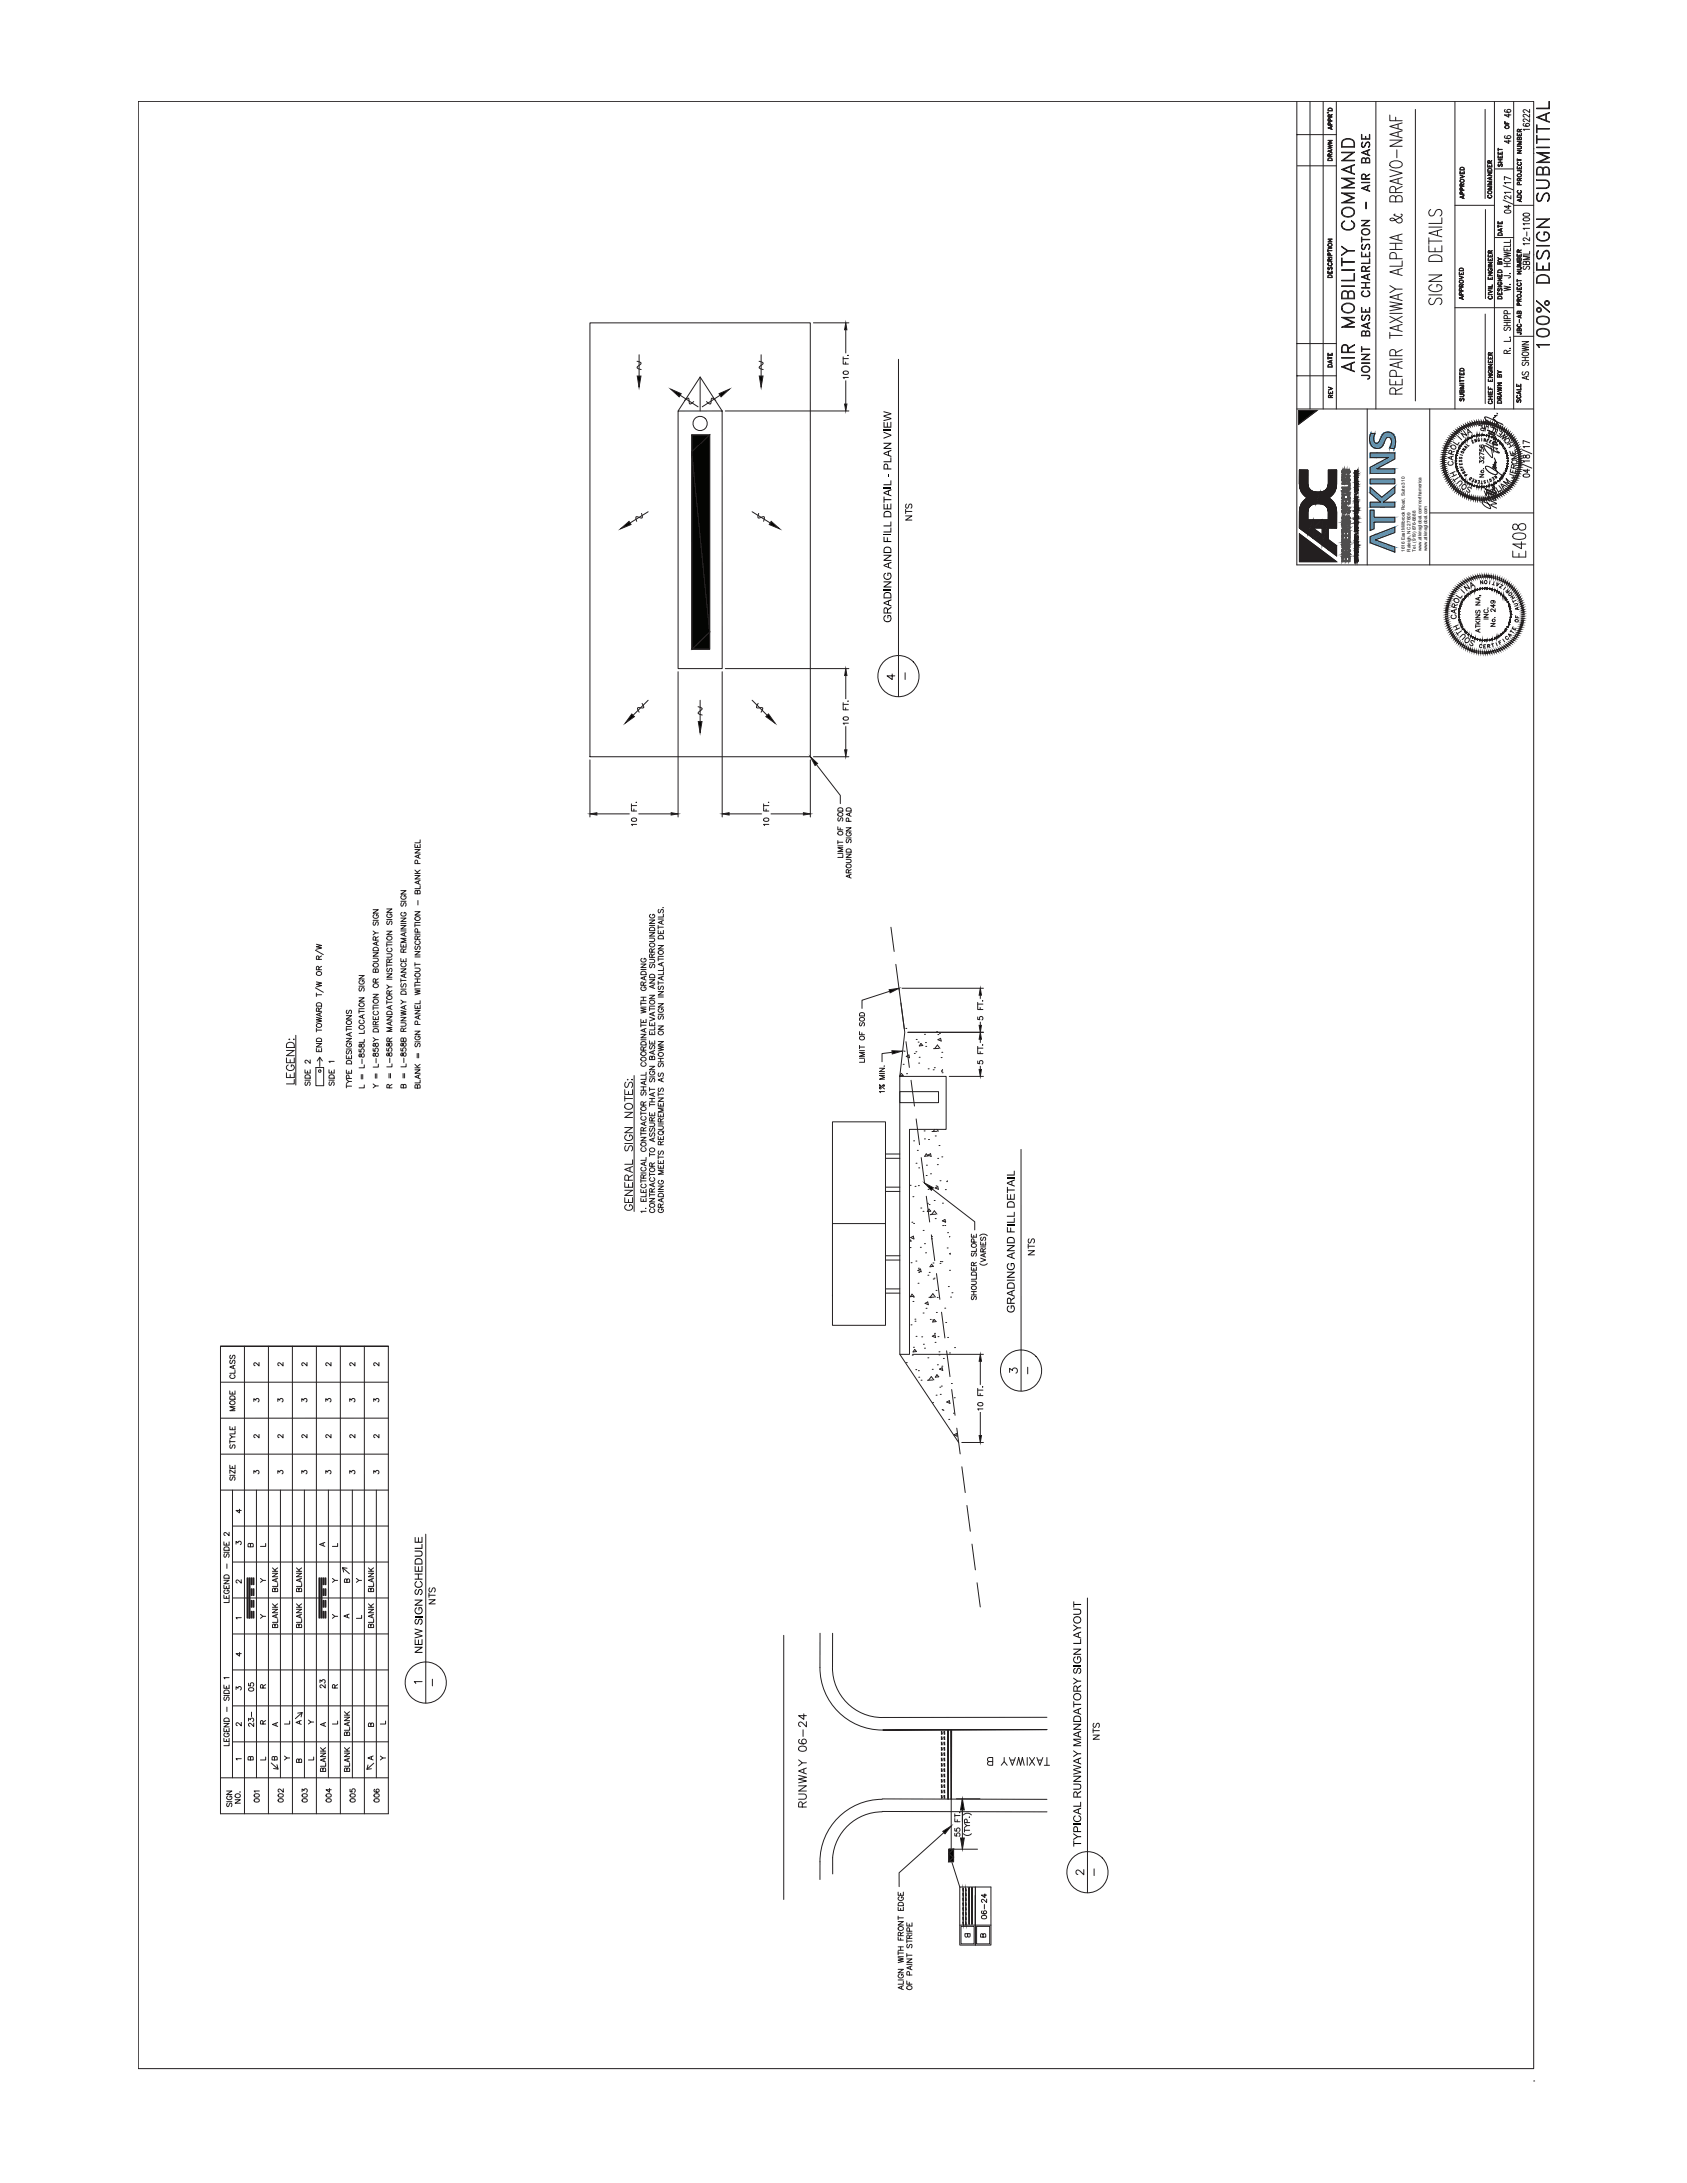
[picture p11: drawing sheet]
<svg xmlns="http://www.w3.org/2000/svg" width="216mm" height="279mm" viewBox="0 0 216 279" stroke-linecap="round" stroke-linejoin="round" font-family="sans-serif">
<defs><g id="words">
<g font-size=".6" fill="#040503">
<text x="179.8" y="70.6" transform="rotate(-90 179.8 70.6)">1616 East Millbrook Road, Suite 310</text>
<text x="180.5" y="70.6" transform="rotate(-90 180.5 70.6)">Raleigh, NC 27609</text>
<text x="181.2" y="70.6" transform="rotate(-90 181.2 70.6)">Tel. (919) 876-6888</text>
<text x="181.9" y="70.6" transform="rotate(-90 181.9 70.6)">www.atkinsglobal.com/northamerica</text>
<text x="182.6" y="70.6" transform="rotate(-90 182.6 70.6)">www.atkinsglobal.com</text>
</g>
</g></defs>
<g fill="none" stroke="#231f20" stroke-width=".13">
<path d="M47.7 119.2l.4 .2-.4 .3M47.7 116.4h.7l-.7 .5h.7M47.7 117.8h.7M47.8 118l-.1 .1 .1 .3h.2l.2-.4h.2v.3l-.1 .1M47.9 117.1l-.2 .2a.35 .35 0 0 0 .4 .2 .35 .35 0 0 0 .3-.3l-.1-.1h-.1v.1M48.1 119.4h.3M48.4 119.9l-.3 .2M49.5 119.2h.7l-.7 .4h.7M49.5 116.3h.7l-.7 .5h.7M49.5 117.7h.7M49.5 119.9l.4-.1 .2 .1 .1 .2a.39 .39 0 0 1-.7 .1zM49.6 117.9l-.1 .1 .1 .3h.2l.1-.4h.2l.1 .3-.1 .1"/>
<path d="M49.7 117l-.2 .1a.31 .31 0 0 0 .3 .4 .31 .31 0 0 0 .3-.4l-.2-.1v.1M51.3 118.5h.7l-.7 .4h.7M51.3 117.5h.7l-.7 .4h.7M51.3 119.2h.7M51.3 118.2h.7M51.3 114h.7l-.7 .4h.7M51.3 115.4h.7M51.4 115.5l-.1 .2 .1 .3 .2-.1 .1-.3h.2l.1 .2-.1 .2M51.5 116.8l-.2 .1a.31 .31 0 0 0 .3 .4 .31 .31 0 0 0 .3-.4l-.2-.1v.1M51.5 114.6l-.2 .3a.35 .35 0 0 0 .4 .2 .35 .35 0 0 0 .3-.3l-.2-.2h-.1v.2M51.7 119.4v.4M52 119.3l-.7 .3 .7 .3"/>
<path d="M53.1 118.2v.4M53.1 118.4h.7M53.1 111.4l.4 .4M53.1 116.7h.7l-.7 .4h.7M53.1 112.1h.7l-.7 .4h.7M53.1 108.7h.7l-.7 .5h.7M53.1 108.1v.4h.7v-.4M53.1 119.6h.7M53.1 118.1h.7M53.1 111.8h.7M53.1 117.4a.38 .38 0 0 1 .7 .1v.1a.38 .38 0 0 1-.7 0zM53.4 114.1l.1-.1h.2l.1 .1v.3h-.7l.1-.4h.2v.4"/>
<path d="M53.4 108.2v.3M53.5 119.3l-.1-.4h-.2l-.1 .4h.7M53.5 110.5l-.1-.3-.2-.1-.1 .4h.7M53.5 115.3v.5M53.5 109.5v.3M53.5 112.8v.3M53.8 119.8l-.4 .2M53.8 113.4v.3h-.7M53.8 107.5v.4h-.7M53.8 112.7l-.7 .2 .7 .3M53.8 109.4l-.7 .2 .7 .3M53.8 111.4l-.4 .2"/>
<path d="M36.7 137.3v.6h1v-.6M36.7 135.4v.6h1v-.6M36.7 134.4h1l-1 .7h1M36.7 133.6a.56 .56 0 0 1 1 .1v.4h-1zM36.9 136.3l-.2 .1v.3a.53 .53 0 0 0 .5 .3 .53 .53 0 0 0 .5-.4l-.3-.3h-.1v.2M37 133v.1zM37.1 135.6v.4M37.1 137.5v.4M37.6 133v.1zM37.7 138.2v.5h-1M37.9 132.5v6.4M44.3 131.5v.5"/>
<path d="M44.3 131.7h.7M44.3 132.9h.7l-.7 .4h.7M44.3 130h.7l-.7 .4h.7M44.3 134.3h.7M44.3 131.4h.7M44.3 135.1v.4h.7v-.4M44.3 138.2l.3 .2-.3 .3M44.3 139h.7M44.3 138.8v.4M44.3 137v.4h.7v-.4M44.4 130.7l.4-.1 .2 .1v.2a.4 .4 0 0 1-.6 .1zM44.4 135.8a.37 .37 0 0 1 .6 .1v.3h-.7z"/>
<path d="M44.4 134.5l-.1 .1 .1 .2 .1 .1 .2-.4h.2l.1 .1-.1 .3M44.4 129.3l-.1 .2 .1 .2h.2l.1-.4 .3 .1v.2l-.1 .1M44.5 133.5l-.1 .1a.31 .31 0 0 0 .3 .4 .31 .31 0 0 0 .3-.4l-.3-.1v.2M44.6 138.4h.4M44.6 135.2v.3M44.6 137.1v.3M44.7 138l-.1-.3-.2-.1-.1 .4h.7M44.8 132.2v.4M45 132.1l-.7 .3 .7 .3M45.9 129.5h.7M45.9 129.2v.5M45.9 127.7h.7l-.7 .4h.7"/>
<path d="M45.9 124.9h.7l-.7 .4h.7M45.9 129.1h.7M45.9 126.2h.7M46 134.3v.3h.2a.24 .24 0 0 1 0-.3 .24 .24 0 0 1 .4 0 .24 .24 0 0 1-.1 .4M46 128.5l.4-.1 .2 .1v.2a.38 .38 0 0 1-.7 0zM46 134.9v.3l.1 .1 .3-.4a.22 .22 0 0 1 .2 .2 .22 .22 0 0 1-.2 .2l-.2-.4zM46 133.7v.3h.1l.2-.3 .2-.1 .1 .2v.2a.33 .33 0 0 1-.5-.4zM46 131.3a.39 .39 0 0 1 .6 .1v.1a.38 .38 0 0 1-.6 0zM46 126.4l-.1 .2 .1 .3 .2-.1 .2-.4 .2 .1v.2l-.1 .2M46.1 130.6a.24 .24 0 0 0-.1 .2 .24 .24 0 0 0 .2 .2h.3l.1-.2-.1-.2M46.1 125.5l-.1 .1a.31 .31 0 0 0 .3 .4 .31 .31 0 0 0 .3-.4l-.2-.1v.1M46.2 137.5v.6"/>
<path d="M46.3 135.6v.5M46.4 130v.3M46.4 137.5v.6M46.6 129.9l-.7 .2 .7 .3M46.6 136.3v.4h-.6M46.6 133v.4h-.6M46.6 131.9v.4h-.6M46.6 138.9v.3h-.6M47.7 122.6h.5l.2 .2-.1 .2-.6 .1M47.7 121.9h.7l-.7 .5h.7M47.8 138.7l.3 .3-.3 .2M47.8 134.2v.3l.2 .1a.24 .24 0 0 1 0-.4 .24 .24 0 0 1 .4 0 .24 .24 0 0 1-.1 .4"/>
<path d="M47.8 132.8l.3 .3-.3 .2M47.8 128.8v.4M47.8 130.1v.4h.6v-.4M47.8 127.3h.6l-.6 .4h.6M47.8 131.4h.6M47.8 128.7h.6M47.8 123.4l.4-.1 .2 .1v.2a.39 .39 0 0 1-.6 .1zM47.8 121.4a.37 .37 0 0 1 .6 .1v.2h-.7zM47.8 134.8v.4h.1l.3-.4a.22 .22 0 0 1 .2 .2 .22 .22 0 0 1-.2 .2l-.2-.4zM47.8 133.6v.3h.2a.27 .27 0 0 1 .1-.3 .27 .27 0 0 1 .3 0v.3l-.2 .1-.3-.5zM47.8 128a.39 .39 0 0 1 .6 .1v.1a.38 .38 0 0 1-.6 0zM47.8 126a.39 .39 0 0 1 .6 .1v.1a.38 .38 0 0 1-.6 0z"/>
<path d="M47.8 131.8a.37 .37 0 0 1 .6 .1v.2h-.6zM47.9 129.4l-.1 .1a.31 .31 0 0 0 .2 .4 .31 .31 0 0 0 .4-.1v-.2l-.1-.2M48 137.4v.6M48.1 120.3l-.1-.4h-.2l-.1 .4h.7M48.1 124.2l.1-.2h.2v.2v.2h-.7l.1-.4 .2 .1 .1 .3M48.1 139h.3M48.1 133.1h.3M48.1 130.2v.3M48.1 131.2l-.1-.4-.1-.1-.1 .2v.3h.6M48.1 125.7l-.1-.4h-.1l-.1 .1v.3h.6M48.1 135.5v.5M48.2 120.6v.3"/>
<path d="M48.2 137.4v.6M48.4 120.5l-.7 .3 .7 .2M48.4 125.3l-.3 .2M48.4 130.7l-.3 .2M48.4 136.2v.4h-.6M48.4 129h-.6M49.5 134.2v.3h.3a.24 .24 0 0 1 0-.3 .24 .24 0 0 1 .3 0 .24 .24 0 0 1-.1 .4M49.5 126.1l.3 .2-.3 .3M49.5 122.1h.5l.2 .2-.1 .2h-.6M49.5 128.3h.7M49.5 120.7v.4M49.5 123.3v.4"/>
<path d="M49.5 128.1v.4M49.5 123.5h.7M49.5 120.9h.7M49.5 130.1h.7l-.7 .5h.7M49.5 124.6h.7l-.7 .5h.7M49.5 125.3h.7M49.5 120.6h.7M49.5 134.8v.3h.2a.28 .28 0 0 1 .1-.3 .28 .28 0 0 1 .3 0l.1 .2-.2 .2-.2-.1-.1-.3zM49.5 133.5v.4h.2l.1-.3 .2-.1 .2 .1-.1 .3a.33 .33 0 0 1-.4-.4zM49.5 129.5a.37 .37 0 0 1 .7 .1v.3h-.7zM49.6 127.5a.34 .34 0 0 1 .4-.1 .34 .34 0 0 1 .2 .3 .38 .38 0 0 1-.7 0zM49.6 123.9l-.1 .2 .1 .3 .2-.1 .1-.3 .2-.1 .1 .2-.1 .3"/>
<path d="M49.7 121.3a.24 .24 0 0 0-.2 .3 .24 .24 0 0 0 .3 .2l.3-.1 .1-.1-.2-.3M49.8 137.4v.6M49.8 126.3h.4M49.8 139.2v-.3l-.2-.1-.1 .2v.2h.7M49.8 133.3v-.4l-.2-.1-.1 .2v.3h.7M49.8 127.2v-.3l-.2-.1-.1 .1v.3h.7M49.8 123.2v-.4l-.2-.1-.1 .2v.3h.7M49.9 135.4v.6M49.9 128.8v.3M49.9 130.8v.4M50 137.4v.6M50.2 132.8l-.4 .3"/>
<path d="M50.2 126.8l-.4 .2M50.2 122.7l-.4 .3M50.2 136.2v.3h-.7M50.2 131.5h-.7l.7 .3-.7 .2h.7M50.2 130.7l-.7 .3 .7 .3M50.2 128.7l-.7 .2 .7 .3M50.2 138.8l-.4 .2M51.3 130.9h.5l.2 .2-.1 .2h-.6M51.3 129.3l.7 .2-.7 .1 .7 .2-.7 .2M51.3 128l.3 .2-.3 .3M51.3 125.5h.7M51.3 125.3v.4"/>
<path d="M51.3 130.2h.7l-.7 .5h.7M51.3 124h.7l-.7 .4h.7M51.3 122.7v.4h.7v-.4M51.3 120.8v.4h.7v-.4M51.3 126.6h.7M51.3 134.2v.3h.3a.24 .24 0 0 1 0-.3 .24 .24 0 0 1 .3 0 .24 .24 0 0 1-.1 .3M51.3 134.8v.3l.2 .1 .3-.5a.22 .22 0 0 1 .2 .3 .22 .22 0 0 1-.2 .2l-.3-.4zM51.3 133.5v.4h.2l.1-.3 .2-.1 .2 .1-.1 .3a.33 .33 0 0 1-.4-.4zM51.3 126.9a.37 .37 0 0 1 .7 .1v.3h-.7zM51.4 125.9l-.1 .2v.2h.2l.2-.3 .2-.1 .1 .2-.1 .2M51.5 123.3l-.2 .1a.31 .31 0 0 0 .3 .4 .31 .31 0 0 0 .3-.4l-.1-.1M51.6 137.4v.6"/>
<path d="M51.6 139l.2-.2h.1l.1 .2v.2h-.7l.1-.4 .2 .1v.3M51.6 133l.2-.2 .2 .2v.3h-.7l.1-.4h.2v.4M51.6 128.2h.4M51.6 121v.2M51.6 122.8v.3M51.6 132v-.4h-.2l-.1 .1v.3h.7M51.6 121.9v-.4h-.2l-.1 .4h.7M51.7 135.4v.6M51.7 124.7v.3M51.7 128.8v.3M51.8 137.4v.6M52 131.6l-.4 .2"/>
<path d="M52 121.4l-.4 .3M52 128.7l-.7 .2 .7 .3M52 124.6l-.7 .3 .7 .2M52 120.1h-.7l.7 .3-.7 .2h.7M52 136.2v.3h-.7M53.1 126.7l.7 .1-.7 .2 .7 .2-.7 .1M53.1 123.9h.5l.2 .2-.1 .2h-.6M53.1 126.1h.7M53.1 123.2v.4M53.1 125.9v.4M53.1 125.3h.7M53.1 123.4h.7"/>
<path d="M53.1 132h.7l-.7 .4h.7M53.1 129.3h.7l-.7 .5h.7M53.1 128.7v.4h.7v-.4M53.1 121.8h.7l-.7 .4h.7M53.1 133.3h.7M53.1 126.6h.7M53.1 125.7h.7M53.1 122.5h.7M53.1 136.2l.4 .5M53.1 136.9h.7l-.7 .5h.7M53.1 136.7h.7M53.1 124.7a.39 .39 0 0 1 .7 0v.2a.38 .38 0 0 1-.7 0z"/>
<path d="M53.2 133.5l-.1 .2 .1 .3 .2-.1 .1-.3 .2-.1 .1 .2-.1 .3M53.2 121.1l-.1 .1 .1 .3h.2l.1-.4h.2l.1 .1-.1 .3M53.3 120.4a.25 .25 0 0 0-.2 .3 .25 .25 0 0 0 .3 .2l.3-.1 .1-.1-.2-.3M53.3 132.6l-.2 .3a.35 .35 0 0 0 .4 .2 .35 .35 0 0 0 .3-.3l-.2-.2h-.1v.2M53.4 134.8v.6M53.4 120.2v-.4h-.2l-.1 .4h.7M53.4 125.3v.4M53.4 128.8v.3M53.4 139l.1-.2 .2 .1 .1 .1v.3h-.7l.1-.4h.2v.4M53.5 131.1l-.1-.4h-.2l-.1 .4h.7M53.5 130v.4M53.5 137.7v.3"/>
<path d="M53.6 134.8v.6M53.8 128.1v.4h-.7M53.8 130l-.7 .2 .7 .3M53.8 138.2v.4h-.7M53.8 136.2l-.4 .3M53.8 137.6l-.7 .2 .7 .3M28.2 176.9h21.5M49.7 172.3h-21.5h21.5M28.2 190.7h21.5M28.2 186.1h21.5M49.7 195.3h-19.9M49.7 181.5h-21.5"/>
<path d="M28.2 227.5h21.5M28.2 232.1h21.5"/>
</g>
<g fill="#040503">
<path d="M53.1 210.8h1v.1l-.8 .5h.8v.2h-1v-.2l.8-.5h-.8z"/>
<path d="M53.1 209.8h.1v.6h.3v-.5h.1v.5h.4v-.6h.1v.7h-1z"/>
<path d="M53.1 208.4l1 .3v.1l-.9 .3 .9 .2v.1l-1 .3v-.1l.8-.2-.8-.3v-.1l.8-.2-.8-.2z"/>
<path d="M53.1 207.3l.2-.1 .1 .1-.2 .1v.2v.1l.1 .1 .3-.5 .3-.1 .2 .3-.1 .3-.3 .2v-.2h.2l.1-.2-.1-.3h-.1l-.1 .1-.2 .4-.1 .1h-.2l-.1-.2z"/>
<path d="M53.1 206.8h1v.2h-1z"/>
<path d="M53.2 205.8l.1-.1 .1 .1-.2 .2v.3l.3 .2a.37 .37 0 0 0 .5-.3l-.1-.4h-.2v.3h-.1v-.4h.3l.2 .3v.3l-.4 .3h-.4l-.2-.4z"/>
<path d="M53.1 204.7h1v.2l-.8 .5h.8v.1h-1v-.1l.8-.5h-.8z"/>
<path d="M53.1 203.5l.2-.1 .1 .1-.2 .2v.2l.1 .1 .1-.1 .1-.4 .2-.1h.2l.2 .2a.44 .44 0 0 1-.4 .6v-.2h.2a.32 .32 0 0 0-.1-.5l-.1 .1-.2 .5a.32 .32 0 0 1-.4-.1 .32 .32 0 0 1 0-.4z"/>
<path d="M53.2 202.5l.1-.1 .1 .1-.2 .2a.41 .41 0 0 0 .3 .4 .41 .41 0 0 0 .5-.3l-.1-.2-.2-.1 .1-.2a.49 .49 0 0 1 .1 .8 .49 .49 0 0 1-.8-.1v-.3z"/>
<path d="M53.1 201.4h1v.1h-.5v.5h.5v.2h-1v-.2h.4v-.5h-.4z"/>
<path d="M53.1 200.4h.1v.6h.3v-.5h.1v.5h.3v-.6h.2v.8h-1z"/>
<path d="M53.1 198.5h.7a.33 .33 0 0 1 .3 .4l-.1 .2-.2 .1h-.7v-.1h.7l.2-.2-.1-.3h-.8z"/>
<path d="M53.1 198.1h.8v-.5h.2v.6h-1z"/>
<path d="M53.1 196.7h.1v.6h.3v-.5h.1v.5h.3v-.6h.2v.8h-1z"/>
<path d="M53.2 199.6l.3-.2 .4 .1a.67 .67 0 0 1 .2 .7h-1v-.4zM53.2 199.7v.4h.7v-.5h-.3z"/>
</g>
<g fill="none" stroke="#231f20" stroke-width=".13">
<path d="M130.7 147.1v30.9M131.6 159.5h.8M131.6 159.2v.6M131.7 158.6l-.1 .1 .1 .4 .2-.1 .2-.4h.2l.1 .3-.1 .2M28.2 172.3v59.8M29.4 178v.4h.7v-.4M29.4 179.4l.5-.1 .1 .1 .1 .2a.39 .39 0 0 1-.7 .1zM29.4 178.8a.37 .37 0 0 1 .7 .1v.2h-.7zM29.5 174.1l-.1 .1v.3h.2l.2-.3 .2-.1 .1 .1-.1 .3M29.5 173.5l-.1 .1v.2l.2 .1 .2-.4h.2l.1 .1-.1 .3M29.6 176l-.2 .1a.31 .31 0 0 0 .3 .3 .31 .31 0 0 0 .3-.3l-.1-.1M29.7 178.2v.2"/>
<path d="M29.9 174.8v.3M30.1 175.4v.4h-.7M30.1 174.7l-.7 .3 .7 .2M31.3 172.3v59.8M129.2 175.7v-.6l.4 .3a.33 .33 0 0 1 .5-.2 .33 .33 0 0 1-.1 .5M131.5 175v.8M131.6 160.1h.8l-.8 .5h.8M28.7 197.3v.5h.6v-.5M28.7 198.7h.6M28.7 198.1a.37 .37 0 0 1 .6 .1v.2h-.6zM28.7 198.9v.1v.3l.2-.1 .2-.3h.2v.3l-.1 .1M29 197.5v.3"/>
<path d="M29.3 196.1v.5l-.5-.5-.1 .3 .1 .1M29.4 183.7l.3 .2-.3 .3M29.4 184.5h.7M29.4 184.3v.4M29.4 182.6v.4h.7v-.4M29.4 187.5v.4h.7v-.4M29.4 188.8h.7M29.5 184.9l-.1 .2 .1 .3 .2-.1 .1-.3h.2l.1 .2-.1 .2M29.5 189l-.1 .2v.2h.2l.2-.3 .2-.1 .1 .2-.1 .3M29.7 183.9h.4M29.7 182.7v.3M29.7 187.7v.2"/>
<path d="M29.8 190.7v36.8M30.1 180h-.7l.7 .3-.7 .3h.7M30.1 183.1v.4h-.7M30.1 188.1v.5l-.7-.5v.5M30.2 197.6v-.3l.3 .2a.22 .22 0 0 1 .3-.2 .22 .22 0 0 1 0 .4M30.7 193.2v.4l-.5-.3h.7M54.5 196.4v21.6M28.7 204.2v.4h.6v-.4M28.7 202.9v.4h.6v-.4M28.7 202.3h.6l-.6 .4h.6M28.7 215.7v.4h.6v-.4M28.7 217h.6"/>
<path d="M28.7 201.7a.37 .37 0 0 1 .6 .1v.2h-.6zM28.7 216.4a.37 .37 0 0 1 .6 .1v.2h-.6zM28.8 217.2l-.1 .1 .1 .3h.1l.2-.4 .2 .1v.2l-.1 .1M28.8 203.5l-.1 .1a.31 .31 0 0 0 .3 .4 .31 .31 0 0 0 .3-.4l-.2-.1v.1M29 203v.3M29 204.3v.3M29 215.8v.3M29 200.2v.5M29 218.5v.6M29.3 214.7h-.6l.1 .2M29.3 204.7v.4h-.6M30.2 216.2v-.3l.3 .2a.22 .22 0 0 1 .3-.2 .22 .22 0 0 1 0 .4"/>
<path d="M30.7 211.5v.5l-.5-.4h.7M30.9 202.2v.4l-.6-.4-.1 .3 .2 .1M30.9 207h-.7l.1 .2M54 215.2h-1l.2 .3M54.9 204.7h.8l-.8 .6h.8M54.9 204.2h.8M54.9 203.9v.5M55 203.2l-.1 .2 .1 .4 .2-.1 .3-.5h.1l.1 .2-.1 .4M55.3 214.9v.9M28.7 222.5v.4h.6v-.4M28.7 221.2v.4h.6v-.4M28.7 220.6h.6l-.6 .4h.6"/>
<path d="M28.7 220a.37 .37 0 0 1 .6 .1v.2h-.6zM28.8 221.8a.25 .25 0 0 0-.1 .3 .25 .25 0 0 0 .2 .2h.2a.24 .24 0 0 0 .2-.2 .24 .24 0 0 0-.2-.3v.2M29 221.4v.2M29 222.6v.3M29 229.2h.7l-.7 .5h.7M29 230.6h.7M29.1 230.8l-.1 .1 .1 .3h.2l.1-.4h.2l.1 .3-.1 .1M29.2 229.9l-.2 .2a.35 .35 0 0 0 .4 .3 .35 .35 0 0 0 .3-.4l-.2-.1h-.1v.1M29.3 223.1v.3h-.6M30.1 230.3h.7l-.7 .5h.7M30.1 229.7a.38 .38 0 0 1 .7 .1v.1a.38 .38 0 0 1-.7 0zM30.7 229.3v.1"/>
<path d="M30.9 225.1h-.7l.1 .2M30.9 220.5v.4l-.5-.4-.2 .1v.2l.2 .1"/>
<circle cx="130.7" cy="175.4" r="2.64"/>
<circle cx="54.5" cy="215.3" r="2.64"/>
</g>
<g fill="#040503">
<path d="M128.9 167.2l.2-.1 .1 .1-.2 .2 .1 .4h.5a.39 .39 0 0 0 .1-.6h-.2v.3h-.1v-.4h.3l.2 .2-.1 .4-.2 .2-.3 .1-.4-.2-.1-.3z"/>
<path d="M128.9 163.8h1v.1h-1z"/>
<path d="M128.9 162.8h1v.1l-.8 .5h.8v.2h-1v-.2l.7-.5h-.7z"/>
<path d="M128.9 161.8l.2-.1 .1 .1a.29 .29 0 0 0-.2 .4l.1 .2h.2h.3l.1-.2a.3 .3 0 0 0 0-.3 .3 .3 0 0 0-.2-.1v.3h-.1v-.4h.3l.2 .5-.2 .3-.4 .1-.4-.3-.1-.3z"/>
<path d="M128.9 159.4h1v.1l-.8 .5h.8v.1h-1v-.1l.7-.5h-.7z"/>
<path d="M128.9 157.1h.1v.5h.3v-.5h.1v.5h.5v.1h-1z"/>
<path d="M128.9 156.7h1v.2h-1z"/>
<path d="M128.9 156.4h.8v-.5h.2v.6h-1z"/>
<path d="M128.9 155.6h.8v-.5h.2v.6h-1z"/>
<path d="M128.9 152.8h.1v.6h.3v-.5h.1v.5h.3v-.6h.2v.8h-1z"/>
<path d="M128.9 151.9h.1v.3h.9v.2h-.9v.3h-.1z"/>
<path d="M128.9 150.7h1v.1h-1z"/>
<path d="M128.9 150.3h.8v-.5h.2v.7h-1z"/>
<path d="M128.9 166.2l.3-.1 .2 .3 .5-.4v.2l-.2 .1a.37 .37 0 0 0-.3 .4h.5v.2h-1zM129 166.3v.4h.3v-.4l-.1-.1z"/>
<path d="M128.9 165.5l1-.5v.2l-.3 .1v.4l.3 .1v.2l-1-.4zM129 165.5l.5 .2v-.3z"/>
<path d="M129 164.2a.58 .58 0 0 1 .7 0l.1 .2 .1 .5h-1v-.4zM129 164.4v.4h.7v-.4l-.1-.1h-.3z"/>
<path d="M128.9 160.7l1-.5v.2l-.3 .1v.4l.3 .1v.2l-1-.4zM129 160.7l.5 .2v-.3z"/>
<path d="M129 158.4l.4-.1 .3 .1 .1 .2 .1 .5h-1v-.4zM129.1 158.5l-.1 .5h.7v-.4l-.1-.1-.3-.1z"/>
<path d="M128.9 153.9l.5-.2 .3 .1 .1 .3 .1 .5h-1zM129 154v.4h.7v-.4l-.4-.1z"/>
<path d="M128.9 151.4l1-.4v.1l-.3 .1v.4l.3 .1v.2l-1-.4zM129 151.4l.5 .2v-.3z"/>
</g>
<g fill="none" stroke="#231f20" stroke-width=".13">
<path d="M139.2 204.5v37.8M139.9 221.5h.8M139.9 221.2v.6M139.9 222.1h.8l-.8 .5h.8M140 220.6l-.1 .1 .1 .4 .2-.1 .2-.4h.2l.1 .1-.1 .4"/>
<circle cx="139.2" cy="239.6" r="2.64"/>
</g>
<g fill="#040503">
<path d="M137.4 235.6h.1v.3h.9v.1h-.9v.3h-.1z"/>
<path d="M137.4 234.6l.5 .4h.5v.1h-.5l-.5 .4v-.1l.4-.3-.4-.3z"/>
<path d="M137.4 233.4h1v.1h-1z"/>
<path d="M137.5 232.4l.1-.1 .1 .2-.2 .2v.2l.5 .2 .2-.2 .1-.1-.1-.2-.2-.1v-.2a.41 .41 0 0 1 .4 .6l-.1 .2-.2 .1-.5-.1-.3-.3z"/>
<path d="M137.4 231.1h.8v-.5h.2v.6h-1z"/>
<path d="M137.4 228.3h.8l.2 .2-.1 .4-.2 .2h-.7v-.2h.7l.2-.2-.1-.2-.8-.1z"/>
<path d="M137.4 227.3h1v.1l-.8 .5h.8v.2h-1v-.2l.7-.5h-.7z"/>
<path d="M137.4 225.9l1 .2v.2l-.9 .2 .9 .2v.2l-1 .2v-.1l.8-.2-.8-.2v-.2l.8-.2-.8-.2z"/>
<path d="M137.4 224l.5 .4h.5v.1h-.5l-.5 .4v-.1l.4-.3-.4-.4z"/>
<path d="M137.4 222.5h1v.2h-.9l.9 .3v.1l-.9 .3h.9v.1h-1v-.2l.8-.3-.8-.3z"/>
<path d="M137.4 220.6h1v.2l-.8 .5h.8v.1h-1v-.1l.7-.6h-.7z"/>
<path d="M137.4 217.7h.1v.4h.9v.1h-.9v.3h-.1z"/>
<path d="M137.4 214.7l.5 .4h.5v.1h-.5l-.5 .4v-.1l.4-.3-.4-.3z"/>
<path d="M137.4 213.6l.2-.1v.1l-.1 .2v.3l.2-.1 .1-.2a.33 .33 0 0 1 .3-.3l.2 .1 .1 .3-.1 .2-.3 .1 .1-.1a.24 .24 0 0 0 .2-.3 .24 .24 0 0 0-.3-.2l-.2 .5-.2 .1-.2-.3z"/>
<path d="M137.4 213.1h1v.1h-1z"/>
<path d="M137.5 212.1l.1-.1 .1 .1-.2 .1v.2v.2l.2 .2a.4 .4 0 0 0 .5-.2 .4 .4 0 0 0 0-.5h-.2v.3h-.2v-.4h.4l.2 .3-.1 .4a.54 .54 0 0 1-.9-.2z"/>
<path d="M137.4 211h1v.1l-.8 .6h.8v.1h-1v-.1l.7-.6h-.7z"/>
<path d="M137.4 210.3h.8v-.5h.2v.6h-1z"/>
<path d="M137.4 207.9l.5 .4h.5v.1h-.5l-.5 .4v-.2l.4-.3-.4-.3z"/>
<path d="M137.4 205.9l.8 .1 .2 .2-.1 .3-.2 .2h-.7v-.2h.7l.2-.2-.2-.2-.7-.1z"/>
<path d="M137.4 205h.1v.3h.9v.1h-.9v.3h-.1z"/>
<path d="M137.5 233.8h.3l.1 .2 .1 .4h.4v.1h-1v-.5zM137.5 233.9v.5h.3v-.5h-.1z"/>
<path d="M137.4 231.7l1-.4v.2l-.3 .1v.4l.3 .1v.2l-1-.4zM137.5 231.8l.4 .2v-.4z"/>
<path d="M137.4 229.3h.3l.2 .3 .5-.4v.2l-.4 .2-.1 .2v.1h.5v.2h-1zM137.5 229.5v.4h.3v-.4l-.2-.1z"/>
<path d="M137.4 225.3l1-.4v.2l-.3 .1v.4l.3 .1v.2l-1-.4zM137.5 225.4l.4 .2v-.4z"/>
<path d="M137.4 221.9l1-.4v.2l-.3 .1v.4l.3 .1v.1l-1-.3zM137.5 222l.4 .2v-.4z"/>
<path d="M137.5 219.7l.4-.1 .4 .1 .1 .7h-1v-.5zM137.5 219.8v.5h.7v-.4l-.1-.1-.3-.1z"/>
<path d="M137.4 219l1-.4v.1l-.3 .1v.4l.3 .2v.1l-1-.4zM137.5 219l.4 .2v-.3z"/>
<path d="M137.5 216.8l.3-.1 .4 .1 .2 .3-.1 .4-.4 .1-.4-.1-.2-.3zM137.5 217v.2l.2 .3a.4 .4 0 0 0 .5-.1l.1-.3-.2-.2-.3-.1z"/>
<path d="M137.4 215.8h.4l.1 .2 .5-.4v.2l-.4 .3-.1 .1v.2h.5v.1h-1zM137.5 215.9v.5h.3v-.5h-.2z"/>
<path d="M137.4 209.2l1-.4v.2l-.3 .1v.4l.3 .1v.1l-1-.3zM137.5 209.3l.4 .1v-.3z"/>
<path d="M137.4 207.3a.5 .5 0 0 1 1 0 .5 .5 0 0 1-1 0zM137.6 207a.33 .33 0 0 0-.1 .5l.4 .2 .3-.2 .1-.2-.2-.2-.2-.1z"/>
</g>
<path d="M86.8 52.6h5.6v33h-5.6zM106.5 143.6h6.8v26h-6.8zM106.5 156.6h6.8M106.5 165.7v.2M113.3 165h1.9M113.3 165.5h1.9" fill="none" stroke="#231f20" stroke-width=".13"/>
<path d="M88.5 55.7h2.3l-2.3 2.1z" fill="#040503"/>
<path d="M88.5 55.7h2.3l-2.3 2.1z" fill="none" stroke="#231f20" stroke-width=".13"/>
<path d="M88.5 57.8v25.3l2.3-2.2zM88.5 83.1l2.3-2.2v2.2z" fill="#040503"/>
<path d="M88.5 57.8l2.3 23.1-2.3 2.2zM88.5 83.1l2.3-2.2v2.2z" fill="none" stroke="#231f20" stroke-width=".13"/>
<path d="M88.5 57.8l2.3-2.1v25.2z" fill="#040503"/>
<g fill="none" stroke="#231f20" stroke-width=".13">
<path d="M88.5 57.8l2.3-2.1v25.2zM88.5 55.7h2.3v27.4h-2.3zM115 46v43.2M115.9 66h.8l-.8 .6h.8M115.9 65.5h.8M115.9 65.2v.5M116 64.5l-.1 .2 .1 .3h.2l.3-.5h.1l.1 .2-.1 .3M89.6 89.6v2.7M114.2 86.3v.7l-.7-.5h1M115.8 86.1v.9"/>
<circle cx="115" cy="86.5" r="2.64"/>
</g>
<g fill="#040503">
<path d="M113.2 78.8l.2-.1v.2a.36 .36 0 0 0-.2 .4 .36 .36 0 0 0 .5 .2l.2-.1a.43 .43 0 0 0 0-.6h-.2v.3h-.1v-.4h.3l.2 .2v.4l-.2 .2a.57 .57 0 0 1-.8-.1v-.3z"/>
<path d="M113.1 75.4h1v.2h-1z"/>
<path d="M113.1 74.4h1v.1l-.8 .6h.8v.1h-1v-.1l.8-.6h-.8z"/>
<path d="M113.2 73.4l.2-.1v.1a.32 .32 0 0 0-.2 .5l.3 .2 .4-.1a.43 .43 0 0 0 0-.6h-.2v.3h-.1v-.4h.3l.2 .3-.1 .4-.3 .2a.55 .55 0 0 1-.6-.3v-.3z"/>
<path d="M113.1 71h1v.1l-.8 .6h.8v.1h-1v-.1l.8-.6h-.8z"/>
<path d="M113.1 68.7h.1v.5h.3v-.4h.1v.4h.5v.2h-1z"/>
<path d="M113.1 68.4h1v.1h-1z"/>
<path d="M113.1 68h.9v-.5h.1v.7h-1z"/>
<path d="M113.1 67.2h.9v-.4h.1v.6h-1z"/>
<path d="M113.1 64.5h.1v.6h.3v-.6h.1v.6h.4v-.6h.1v.7h-1z"/>
<path d="M113.1 63.6h.1v.3h.9v.1h-.9v.3h-.1z"/>
<path d="M113.1 62.3h1v.2h-1z"/>
<path d="M113.1 62h.9v-.5h.1v.6h-1z"/>
<path d="M113.7 60.6h.1v.4h-.1z"/>
<path d="M113.1 59h.9v-.5h.1v.7h-1z"/>
<path d="M113.1 56.7h1v.1l-.8 .5h.8v.2h-1v-.2l.8-.5h-.8z"/>
<path d="M113.1 55.2l1 .4v.2l-1 .4v-.2l.9-.3-.9-.3z"/>
<path d="M113.1 55h1v.1h-1z"/>
<path d="M113.1 54h.1v.6h.3v-.5h.1v.5h.4v-.6h.1v.7h-1z"/>
<path d="M113.1 52.6l1 .3v.1l-.9 .3 .9 .2v.1l-1 .3v-.1l.8-.2-.8-.3v-.1l.8-.2-.8-.2z"/>
<path d="M113.2 77.8l.2-.1 .2 .3 .5-.4v.2l-.5 .4v.2h.5v.1h-1zM113.2 77.9v.5h.3v-.4l-.1-.1z"/>
<path d="M113.1 77.1l1-.4v.1l-.3 .2v.4l.3 .1v.1l-1-.4zM113.2 77.2l.5 .1v-.3z"/>
<path d="M113.2 75.9l.2-.1a.54 .54 0 0 1 .6 .2l.1 .6h-1zM113.3 76l-.1 .5h.8l-.1-.5-.3-.1z"/>
<path d="M113.1 72.3l1-.4v.1l-.3 .2v.4l.3 .1v.1l-1-.4zM113.2 72.4l.5 .1v-.3z"/>
<path d="M113.1 70.2a.53 .53 0 0 1 .6-.2 .53 .53 0 0 1 .4 .4v.4h-1zM113.2 70.2v.5h.8v-.3a.4 .4 0 0 0-.3-.3 .4 .4 0 0 0-.5 .1z"/>
<path d="M113.2 65.5a.58 .58 0 0 1 .8 .1l.1 .6h-1v-.5zM113.2 65.6v.5h.8l-.1-.5a.51 .51 0 0 0-.6 0z"/>
<path d="M113.1 63l1-.4v.2l-.3 .1v.4l.3 .1v.1l-1-.4zM113.2 63.1l.5 .1v-.3z"/>
<path d="M113.2 59.4l.2-.1 .2 .1 .1 .6h.4v.1h-1zM113.2 59.5v.5h.4v-.3a.19 .19 0 0 0-.1-.2 .19 .19 0 0 0-.2 0z"/>
<path d="M113.1 58l1-.4v.1l-.3 .1v.4l.3 .2v.1l-1-.4zM113.2 58l.5 .2v-.3z"/>
</g>
<g fill="none" stroke="#231f20" stroke-width=".13">
<path d="M83.1 119.4h.7l-.7 .4h.7M83.1 117.7h.7l-.7 .5h.7M83.1 118.4h.7M83.2 118.8a.37 .37 0 0 1 .6 .1v.2h-.7zM83.3 117l-.1 .1a.31 .31 0 0 0 .3 .4 .31 .31 0 0 0 .3-.4l-.3-.1v.2M84.2 118.4v.5M84.2 118.7h.7M84.2 119.1v.4h.7v-.4M84.2 117.6h.7M84.3 119.8a.37 .37 0 0 1 .6 .1v.3h-.7zM84.3 116.4l-.1 .1 .1 .3h.2l.1-.4 .3 .1v.2l-.1 .1M84.6 119.2v.3"/>
<path d="M84.7 117.9v.3M84.9 116.1l-.1 .1M84.9 117v.4h-.7M84.9 117.8l-.7 .3 .7 .2M39.1 138.5l-.1 .1 .1 .3h.2l.2-.4 .2 .1-.1 .3M39.1 137.6h.5l.1 .4h-.7zM39.3 137.1v.2M39.7 138.2l-.7 .1M39.7 136.9v.4h-.7v-.4M39.7 135.7v.4l-.5-.4-.2 .1 .1 .2 .1 .1M40.4 126.4l1 .6M40.4 121.6l1 .6"/>
<path d="M40.4 136.6h1v2.4h-1zM40.5 130.2l.7 .2-.7 .1 .7 .2-.7 .1M40.5 125.7l.7 .1-.7 .2 .7 .1-.7 .2M40.5 131.8h.7M40.5 127.1v.4M40.5 131.6v.5M40.5 127.3h.7M40.5 134.2v.4h.7v-.4M40.5 133.6h.7l-.7 .4h.7M40.5 120.9l.7 .1-.7 .2 .7 .1-.7 .2M40.5 131.1l.4-.1 .2 .1 .1 .2a.38 .38 0 0 1-.7 0zM40.5 124.5l.4-.2 .2 .2 .1 .2a.38 .38 0 0 1-.7 0z"/>
<path d="M40.6 132.9h.5l.1 .4h-.7zM40.6 128.4h.5l.1 .4h-.7zM40.6 135.8l.3-.5v1.2M40.8 129.4v-.3l-.2-.1-.1 .2v.2h.7M40.8 124.1v-.4h-.2l-.1 .1v.3h.7M40.8 122.8v-.4l-.2-.1-.1 .2v.3h.7M40.8 134.4v.2M40.9 135.3l.4 .5M40.9 129.7v.3M41.2 129.6l-.7 .3 .7 .2M41.2 129l-.4 .2M41.2 123.7l-.4 .2"/>
<path d="M41.2 122.3l-.4 .3M42.1 138.2h.7M42.1 136.9v.4h.7v-.4M42.2 138.5l-.1 .1 .1 .3h.2l.2-.4 .2 .1-.1 .3M42.2 137.6h.5l.1 .4h-.7zM42.4 137.1v.2M42.8 135.8h-.7l.1 .2M80 139.5v.6h1v-.6M80.1 138.5a.37 .37 0 0 0-.2 .4 .37 .37 0 0 0 .3 .3l.1-.1 .2-.5 .3-.1a.43 .43 0 0 1 0 .7M80.3 138.1v.1zM80.4 139.7v.4M80.9 138.1v.1z"/>
<path d="M81.2 137.7v17.4M82 129l.7 .2-.7 .1 .7 .2-.7 .2M82 128.2v.4M82 131v.4M82 139.1h.7M82 131.2h.7M82 128.4h.7M82 127.6h.7M82 132.4h.7l-.7 .4h.7M82 130.5v.4h.7v-.4M82 123.4h.7l-.7 .4h.7M82 139.5h.7"/>
<path d="M82 133.1h.7M82 128.9h.7M82 128.1h.7M82 124.1h.7M82 135.4a.39 .39 0 0 1 .7 .1v.1a.38 .38 0 0 1-.7 0zM82 134.7a.39 .39 0 0 1 .7 .1v.1a.38 .38 0 0 1-.7 0zM82 133.4a.37 .37 0 0 1 .7 .1v.2h-.7zM82 124.4a.37 .37 0 0 1 .7 .1v.3h-.7zM82.1 139.7l-.1 .2v.2h.2l.2-.3 .2-.1 .1 .2-.1 .3M82.2 136l-.2 .1a.31 .31 0 0 0 .3 .4 .31 .31 0 0 0 .4-.4l-.2-.1M82.2 126.3l-.2 .3a.35 .35 0 0 0 .4 .2 .35 .35 0 0 0 .3-.3l-.2-.2h-.1v.2M82.2 122.7l-.2 .2a.35 .35 0 0 0 .4 .2 .35 .35 0 0 0 .3-.3l-.2-.1h-.1v.1"/>
<path d="M82.3 127.6v.5M82.3 130.6v.3M82.3 139.1v.4M82.3 134.4v-.4h-.2l-.1 .1v.3h.7M82.3 126.1v-.4h-.2l-.1 .1v.3h.7M82.5 125v.4M82.5 131.7v.3M82.5 138.4v.4M82.7 134l-.4 .2M82.7 125.7l-.4 .2M82.7 137.8v.3h-.7M82.7 137.2v.4h-.7"/>
<path d="M82.7 138.3l-.7 .3 .7 .2M82.7 131.6l-.7 .3 .7 .2M82.7 124.9l-.7 .3 .7 .2M83.1 120.1h.5l.2 .2-.1 .2h-.6M83.1 127.4h.7l-.7 .4h.7M83.1 125.4h.7l-.7 .4h.7M83.1 128.8h.7M83.1 122.8h.5l.2 .2-.1 .2h-.6M83.1 128.9v.4M83.1 129.1h.7M83.1 133.2v.4h.7v-.4M83.1 132v.4h.7v-.4"/>
<path d="M83.1 130.9v.4h.7v-.4M83.1 130.2l.7 .2-.7 .3M83.1 136.5h.7l-.7 .4h.7M83.1 137.8h.7M83.1 139.2v.4M83.1 139.4h.7M83.2 120.8a.39 .39 0 0 1 .6 .1v.1a.38 .38 0 0 1-.7 0zM83.2 124.8a.37 .37 0 0 1 .6 .1v.2h-.7zM83.2 128.1a.39 .39 0 0 1 .6 .1v.1a.38 .38 0 0 1-.7 0zM83.2 123.4l-.1 .2 .1 .2h.1l.2-.3 .2-.1 .1 .2-.1 .3M83.2 133.8l-.1 .2 .1 .3 .2-.1 .1-.4 .3 .1v.2l-.1 .2M83.2 138l-.1 .2 .1 .3 .1-.1 .3-.4 .2 .2-.1 .3"/>
<path d="M83.3 137.1l-.2 .3a.35 .35 0 0 0 .4 .2 .35 .35 0 0 0 .3-.3l-.2-.2h-.1v.2M83.4 122.5v-.3l-.2-.1-.1 .2v.2h.7M83.4 121.9v-.4l-.2-.1-.1 .2v.3h.7M83.4 131v.3M83.4 132.2v.2M83.4 133.4v.2M83.4 135.3l.2-.1h.1l.1 .1v.3h-.7l.1-.4h.2v.4M83.6 126.1v.3M83.6 129.6v.3M83.6 134.5v.4M83.6 139.9v.3M83.8 122.1l-.4 .2"/>
<path d="M83.8 121.4l-.4 .2M83.8 126l-.7 .3 .7 .2M83.8 129.5l-.7 .3 .7 .2M83.8 131.4v.4h-.7M83.8 134.4l-.7 .3 .7 .3M83.8 139.8l-.7 .3 .7 .2M84.2 135.9h.7M84.2 135.5h.7M84.2 139.8v.5M84.2 121h.7l-.7 .5h.7M84.2 122.4h.7M84.2 122.5v.5"/>
<path d="M84.2 122.8h.7M84.2 133.3h.7l-.7 .4h.7M84.2 131.3h.7l-.7 .5h.7M84.2 128.5h.7l-.7 .4h.7M84.2 126.9h.7l-.7 .5h.7M84.2 129.8h.7M84.2 127.6h.7M84.2 133.9l.7 .1-.7 .2 .7 .2-.7 .1M84.2 125.6v.4M84.2 125.8h.7M84.3 121.8a.39 .39 0 0 1 .6 0v.2a.38 .38 0 0 1-.7 0zM84.3 134.8a.39 .39 0 0 1 .6 .1v.1a.38 .38 0 0 1-.7 0z"/>
<path d="M84.3 132.1a.39 .39 0 0 1 .6 0v.2a.38 .38 0 0 1-.7 0zM84.3 137.3l-.1 .2 .1 .3 .2-.1 .2-.4 .2 .2-.1 .3M84.3 136.1a.29 .29 0 0 0 0 .4h.2l.2-.4 .2 .2-.1 .2M84.3 139.3l-.1 .1 .1 .2 .2 .1 .1-.4h.2l.1 .1-.1 .3M84.3 130l-.1 .2 .1 .3 .2-.1 .1-.4 .3 .1v.2l-.1 .2M84.3 126.2l-.1 .2 .1 .2h.2l.1-.3 .2-.1 .1 .2-.1 .3M84.4 129.1l-.2 .3a.35 .35 0 0 0 .4 .2 .35 .35 0 0 0 .3-.3l-.2-.2h-.1v.2M84.6 135.5v.4M84.7 138.1v.3M84.7 123.3v.3M84.7 125v.4M84.9 138l-.7 .2 .7 .3"/>
<path d="M84.9 123.2l-.7 .2 .7 .3M84.9 124.4v.4h-.7M84.9 123.8v.4h-.7M84.9 124.9l-.7 .3 .7 .2M80 153.3v.6h1v-.6M80 152.3h1l-1 .7h1M80 151.3v.7h1v-.7M80 144.3h1l-1 .7h1M80 142.4h1l-1 .6h1M80 146.4h1M80 140.6h1M80 140.3v.6"/>
<path d="M80 141.4a.52 .52 0 0 1 .6-.2 .52 .52 0 0 1 .4 .5 .52 .52 0 0 1-.6 .3 .52 .52 0 0 1-.4-.5zM80.1 146.6a.41 .41 0 0 0 .1 .7l.1-.1 .2-.5 .3-.1a.44 .44 0 0 1 0 .7M80.2 154.2l-.2 .1-.1 .3a.53 .53 0 0 0 .6 .3 .53 .53 0 0 0 .5-.4l-.3-.3h-.1v.2M80.2 145.3l-.2 .1-.1 .3a.53 .53 0 0 0 .6 .3 .53 .53 0 0 0 .5-.5l-.3-.2h-.1v.2M80.4 151.6v.4M80.4 153.5v.4M80.4 151.1v-.6l-.3-.1-.1 .2v.5h1M80.6 149.4v.5M81 150.4l-.6 .3M81 149.3l-1 .4 1 .4M81 148.4v.6h-1M82 151.1h.7"/>
<path d="M82 142.3v.4M82 144.9v.4M82 150.9v.5M82 145.1h.7M82 142.5h.7M82 153.4v.4h.7v-.4M82 152.2v.4h.7v-.4M82 145.6h.7l-.7 .4h.7M82 150.1h.7M82 146.3l.5-.1 .2 .1v.2a.4 .4 0 0 1-.7 .1zM82 141.8l.5-.2 .2 .2v.2a.4 .4 0 0 1-.7 0zM82.2 151.6h-.1a.31 .31 0 0 0 .3 .4 .31 .31 0 0 0 .3-.4h-.2"/>
<path d="M82.2 149.4l-.2 .1a.31 .31 0 0 0 .3 .4 .31 .31 0 0 0 .4-.4l-.2-.1M82.2 146.9l-.2 .1a.31 .31 0 0 0 .3 .4 .31 .31 0 0 0 .4-.4l-.2-.1M82.2 142.9h-.1a.31 .31 0 0 0 .1 .5 .31 .31 0 0 0 .5-.2v-.1l-.2-.2M82.3 152.4v.2M82.3 153.5v.3M82.3 150.8v-.4h-.2l-.1 .4h.7M82.3 144.7v-.3l-.2-.1-.1 .4h.7M82.3 141.4v-.3l-.2-.1-.1 .4h.7M82.5 143.7v.3M82.5 148.8v.3M82.7 154.6l-.1 .1M82.7 150.4l-.4 .2"/>
<path d="M82.7 144.3l-.4 .2M82.7 141l-.4 .2M82.7 152.8v.4h-.7M82.7 148.1v.4h-.7M82.7 148.7l-.7 .3 .7 .2M82.7 143.6l-.7 .2 .7 .3M82.7 155h-.7l.1 .2M83.1 142.4v.4h.7v-.4M83.1 141h.7M83.1 143.7h.5l.2 .2-.1 .2-.6 .1M83.1 141.2v.4M83.1 141.4h.7"/>
<path d="M83.1 140.6h.7M83.1 147.6v.4M83.1 147.8h.7M83.1 150.1v.4M83.1 150.3h.7M83.1 153.4h.7l-.7 .4h.7M83.1 152.9h.7M83.1 152.7v.4M83.2 147.1a.39 .39 0 0 1 .6 0v.1a.38 .38 0 0 1-.7 0zM83.2 149.6l.4-.1 .2 .1v.2a.38 .38 0 0 1-.7 0zM83.2 154.1a.38 .38 0 0 1 .6 .1v.1a.38 .38 0 0 1-.7 0zM83.2 145l-.1 .2 .1 .2h.2l.1-.4h.2l.1 .2-.1 .2"/>
<path d="M83.2 144.4l-.1 .1 .1 .2 .1 .1 .2-.4h.2l.1 .1-.1 .3M83.3 150.7l-.1 .1a.31 .31 0 0 0 .3 .4 .31 .31 0 0 0 .3-.4l-.2-.1M83.3 154.7l-.1 .1a.31 .31 0 0 0 .3 .4 .31 .31 0 0 0 .3-.4l-.2-.1M83.4 142.6v.2M83.4 143.5v-.4h-.2l-.1 .4h.7M83.4 140.6v.4M83.4 149.3v-.4h-.2l-.1 .4h.7M83.4 152.6v-.4h-.2l-.1 .4h.7M83.6 145.7v.3M83.6 151.5v.3M83.8 143l-.4 .2M83.8 145.6l-.7 .3 .7 .2"/>
<path d="M83.8 148.8l-.4 .2M83.8 152.1l-.4 .2M83.8 151.4l-.7 .2 .7 .3M84.2 151.8h.7l-.7 .4h.7M84.2 149.1v.4h.7v-.4M84.2 148.5v.4h.7v-.4M84.2 145.4v.4h.7v-.4M84.2 142.5v.4h.7v-.4M84.2 141.2v.4h.7v-.4M84.2 140.5h.7l-.7 .5h.7M84.2 152.5h.7M84.2 143.9h.7"/>
<path d="M84.2 144.1h.6l.1 .2-.1 .2-.6 .1M84.2 148.1h.7M84.2 147.9v.4M84.2 140.1h.7M84.3 144.9l.4-.1 .2 .1v.2a.4 .4 0 0 1-.6 0zM84.3 152.9a.37 .37 0 0 1 .6 0v.3h-.7zM84.3 147.3l-.1 .2 .1 .3 .2-.1 .2-.4 .2 .2-.1 .3M84.4 154.7l-.2 .3a.35 .35 0 0 0 .4 .2 .35 .35 0 0 0 .3-.3l-.2-.2h-.1v.2M84.4 151.1l-.2 .3a.35 .35 0 0 0 .4 .2 .35 .35 0 0 0 .3-.3l-.2-.2h-.1v.1M84.6 141.3v.3M84.6 142.7v.2M84.6 145.6v.2"/>
<path d="M84.6 148.7v.2M84.6 149.3v.2M84.6 154.5l-.1-.4h-.2l-.1 .4h.7M84.6 146.5l-.1-.4h-.2l-.1 .4h.7M84.6 143.6l-.1-.4h-.2l-.1 .4h.7M84.7 153.5v.3M84.9 154.1l-.3 .2M84.9 146.1l-.3 .2M84.9 143.2l-.3 .2M84.9 153.4l-.7 .2 .7 .3M84.9 149.8h-.7l.7 .2-.7 .3h.7M84.9 141.8h-.7l.7 .3-.7 .2h.7"/>
<path d="M85 144.8l-.2 .2M113.3 160.7h1.9M113.3 161.3h1.9M134 219.8h-21.1M122.4 230.2h3M134 221.4h-21.1h21.1M138.7 239.3v.7l-.5-.5-.3-.2-.2 .1v.3l.2 .2M140 239.2v.9"/>
<circle cx="89.6" cy="54.2" r=".91"/>
<circle cx="40.9" cy="137.1" r=".16"/>
</g>
<path d="M122.9 235.2h.5l-.2 1.5z" fill="#040503"/>
<path d="M121.7 230.2v6.5M122.9 235.2h.5l-.2 1.5zM123.2 230.2v6.5" fill="none" stroke="#231f20" stroke-width=".13"/>
<path d="M123.2 230.2l.2 1.5h-.5z" fill="#040503"/>
<path d="M104.9 209v4.4a8 8 0 0 0 8 8M106.6 209l-.1 4.4a6.4 6.4 0 0 0 6.4 6.4M112.9 231.8l21.1 .1M112.9 230.2l21.1 .1M121.8 238.3l1 3.2M122.1 236.7h3M123.2 230.2l.2 1.5h-.5z" fill="none" stroke="#231f20" stroke-width=".13"/>
<path d="M121.4 238.3h.6" fill="none" stroke="#fff" stroke-width=".13"/>
<path d="M121.4 236.7l.6 1.6v-1.6zM121.4 236.7l.6 1.6h-.6z" fill="#fff"/>
<path d="M121.4 236.7h.6v1.6zM121.4 236.7l.6 1.6h-.6z" fill="none" stroke="#fff" stroke-width=".13"/>
<path d="M121.4 236.7h.6v1.6h-.6z" fill="none" stroke="#231f20" stroke-width=".13"/>
<path d="M121.4 236.7h.6l-.6 .5z" fill="#040503"/>
<path d="M121.4 236.7h.6l-.6 .5z" fill="none" stroke="#231f20" stroke-width=".13"/>
<path d="M121.4 237.2v1.1l.6-.6zM121.4 238.3l.6-.6v.6z" fill="#040503"/>
<path d="M121.4 237.2l.6 .5-.6 .6zM121.4 238.3l.6-.6v.6z" fill="none" stroke="#231f20" stroke-width=".13"/>
<path d="M121.4 237.2l.6-.5v1z" fill="#040503"/>
<g fill="none" stroke="#231f20" stroke-width=".13">
<path d="M32.5 179.4v-.4l.2 .2a.22 .22 0 0 1 .4-.2 .22 .22 0 0 1-.1 .4M33.2 174.4v.4l-.6-.4-.1 .3 .1 .1M34.4 172.3v59.8M29.8 199.9h19.9M32.5 188.6v-.4l.2 .2a.22 .22 0 0 1 .4-.1 .22 .22 0 0 1-.1 .3M32.8 190.7v36.8M33.2 183.6v.4l-.6-.4-.1 .3 .1 .1M34 197.5v.4h-.7M29.8 218.3h19.9M29.8 213.7h19.9M29.8 204.5h19.9M31.6 202h.1v5.1h-.1z"/>
<path d="M31.8 215.4v.4h.3a.24 .24 0 0 1 0-.4 .24 .24 0 0 1 .3 .1 .24 .24 0 0 1-.1 .3M31.8 216.1a.33 .33 0 0 1 .4-.1 .33 .33 0 0 1 .2 .3 .33 .33 0 0 1-.4 .2 .33 .33 0 0 1-.2-.4zM31.9 202h.1v5.1h-.1zM32.1 206.2h.1v.9h-.1zM32.1 202h.1v.8h-.1zM32.1 204.8h.1v.9h-.1zM32.1 203.3h.1v.9h-.1zM32.2 219.1v.6M32.4 206.2h.1v.9h-.1zM32.4 202h.1v.8h-.1zM32.4 204.8h.1v.9h-.1zM32.4 203.3h.1v.9h-.1z"/>
<path d="M33.3 206.6l.4 .3-.4 .2M33.3 202l.4 .3-.4 .2M33.7 206.9h.3M33.7 202.3h.3M49.7 209.1h-19.9M100.3 209.3v33.8M102.9 219.4v.7l-.7-.5h1M31.8 220.3v-.4l.3 .2a.22 .22 0 0 1 .3-.2 .22 .22 0 0 1-.1 .4M32.1 225l.1-.2h.1l.1 .2v.3h-.7l.1-.4h.2l.1 .4M32.5 220.5v.5l-.6-.4-.1 .2 .2 .1M32.6 230.3a.33 .33 0 0 1 .4-.1 .33 .33 0 0 1 .2 .4 .33 .33 0 0 1-.5 .1 .33 .33 0 0 1-.1-.4zM32.6 229.7a.33 .33 0 0 1 .4-.2 .33 .33 0 0 1 .2 .4 .33 .33 0 0 1-.5 .2 .33 .33 0 0 1-.1-.4z"/>
<path d="M33.2 229.2h-.7l.1 .2M33.7 220.7l-.1-.4-.2-.1-.1 .5h.7M34 224.9v.4h-.7M34 220.2l-.3 .2M49.7 222.9h-19.9M102.2 229.6h.7a.34 .34 0 0 1 .3 .3 .34 .34 0 0 1-.3 .4h-.7M102.2 227.2l1 .3-1 .2 1 .3-1 .2M102.2 225.2l.5 .4-.5 .4M102.2 228.6h1l-1 .6h1M102.3 223.6a.63 .63 0 0 1 .9 .2v.1a.58 .58 0 0 1-1 0zM102.3 222.6a.29 .29 0 0 0 0 .5 .57 .57 0 0 0 .9-.2 .31 .31 0 0 0-.3-.3 .31 .31 0 0 0-.3 .3 .31 .31 0 0 0 .3 .3M102.7 231.3l-.1-.6-.2-.1-.2 .3v.4h1"/>
<path d="M102.7 225.6h.5M102.8 221.4v.8M102.9 226.4v.5M103.2 220.4v.6l-.7-.6-.3 .2 .1 .3 .1 .1M103.2 226.3l-1 .4 1 .3M103.2 230.6l-.5 .3M106.6 237.8v2M112.9 230.3a8 8 0 0 0-8 8v2.3M112.9 231.9a6.4 6.4 0 0 0-6.3 5.9M121.4 236.7h.6v1.6h-.6zM121.4 237.2l.6-.5v1zM122.2 232.8v.4h.7"/>
<path d="M122.2 234.7v.3h.3a.24 .24 0 0 1 0-.4 .24 .24 0 0 1 .3 .1 .24 .24 0 0 1-.1 .3M122.2 234v.3l.3 .1a.24 .24 0 0 1 0-.4 .24 .24 0 0 1 .3 .1 .24 .24 0 0 1-.1 .3M122.2 232.4h.7M122.2 232.1v.5M122.5 232.9v.3M122.8 232h.1M123.3 234.7a.68 .68 0 0 0 1 0M123.3 232.3a.68 .68 0 0 1 1 0M123.4 233.4l.3 .3-.3 .2M123.4 234.3h.7M123.4 234v.5M123.7 233.7h.4"/>
<path d="M123.8 233.3l-.1-.4h-.2l-.1 .4h.7M124.1 232.5l-.1 .1M126.6 225.5l-.2-.2a.25 .25 0 0 1 .2-.4h.4v1h-.4l-.2-.1v-.1l.1-.2h.5M128.1 225.9l.4-.4 .4 .4M128.5 224.9v.6M129.2 224.9l.4 1 .3-1M129.3 225.3h.5M130.1 225.9l.3-1 .2 1 .2-1 .3 1M131.5 224.9v1M131.7 224.9l.7 1M132.4 224.9l-.7 1M132.7 224.9l.4 1 .4-1"/>
<path d="M132.8 225.3h.5M133.6 225.9h.7M134 224.9v1M122.8 241.5h2v7.5h-2zM124.8 241.5h2v7.5h-2zM124.8 242.6v3.8h2M125 246.6h1.7v2.2h-1.7zM125.6 245.2a.33 .33 0 0 1 .4-.1 .33 .33 0 0 1 .2 .4 .33 .33 0 0 1-.4 .1 .33 .33 0 0 1-.2-.4zM125.7 244.6h-.1a.33 .33 0 0 0 .3 .4 .33 .33 0 0 0 .4-.2 .21 .21 0 0 0-.2-.3 .21 .21 0 0 0-.2 .2 .21 .21 0 0 0 .1 .3M125.8 247.6l.1-.1h.2l.1 .1v.3h-.7l.1-.4h.2v.4M126 243.8v.5M126 242.4v.5l-.4-.3h.7"/>
<path d="M126.3 243.1v.4l-.6-.4-.1 .2 .2 .2"/>
</g>
<path d="M123.6 246v.3zM123.6 246v.3z" fill="#040503"/>
<path d="M123.6 246v.3z" fill="none" stroke="#231f20" stroke-width=".13"/>
<path d="M123.2 246l.1 .3zM123.2 246l.1 .3z" fill="#040503"/>
<path d="M123.2 246l.1 .3z" fill="none" stroke="#231f20" stroke-width=".13"/>
<path d="M123.6 244.2v.3zM123.6 244.2v.3z" fill="#040503"/>
<path d="M123.6 244.2v.3z" fill="none" stroke="#231f20" stroke-width=".13"/>
<path d="M123.2 244.2l.1 .3zM123.2 244.2l.1 .3z" fill="#040503"/>
<path d="M123.2 244.2l.1 .3z" fill="none" stroke="#231f20" stroke-width=".13"/>
<path d="M123.6 244.8v.3zM123.6 244.8v.3z" fill="#040503"/>
<path d="M123.6 244.8v.3z" fill="none" stroke="#231f20" stroke-width=".13"/>
<path d="M123.2 244.8l.1 .3zM123.2 244.8l.1 .3z" fill="#040503"/>
<path d="M123.2 244.8l.1 .3z" fill="none" stroke="#231f20" stroke-width=".13"/>
<path d="M123.6 245.4v.3zM123.6 245.4v.3z" fill="#040503"/>
<path d="M123.6 245.4v.3z" fill="none" stroke="#231f20" stroke-width=".13"/>
<path d="M123.2 245.4l.1 .3zM123.2 245.4l.1 .3z" fill="#040503"/>
<path d="M123.2 245.4l.1 .3z" fill="none" stroke="#231f20" stroke-width=".13"/>
<path d="M123.6 243.6v.3zM123.6 243.6v.3z" fill="#040503"/>
<path d="M123.6 243.6v.3z" fill="none" stroke="#231f20" stroke-width=".13"/>
<path d="M123.2 243.6l.1 .3zM123.2 243.6l.1 .3z" fill="#040503"/>
<path d="M123.2 243.6l.1 .3z" fill="none" stroke="#231f20" stroke-width=".13"/>
<path d="M123.6 242.9v.3zM123.6 242.9v.3z" fill="#040503"/>
<path d="M123.6 242.9v.3z" fill="none" stroke="#231f20" stroke-width=".13"/>
<path d="M123.2 242.9l.1 .3zM123.2 242.9l.1 .3z" fill="#040503"/>
<path d="M123.2 242.9l.1 .3z" fill="none" stroke="#231f20" stroke-width=".13"/>
<path d="M123.6 242.3v.3zM123.6 242.3v.3z" fill="#040503"/>
<path d="M123.6 242.3v.3z" fill="none" stroke="#231f20" stroke-width=".13"/>
<path d="M123.2 242.3l.1 .3zM123.2 242.3l.1 .3z" fill="#040503"/>
<path d="M123.2 242.3l.1 .3z" fill="none" stroke="#231f20" stroke-width=".13"/>
<path d="M123.6 241.7v.3zM123.6 241.7v.3z" fill="#040503"/>
<path d="M123.6 241.7v.3z" fill="none" stroke="#231f20" stroke-width=".13"/>
<path d="M123.2 241.7l.1 .3zM123.2 241.7l.1 .3z" fill="#040503"/>
<path d="M123.2 241.7l.1 .3z" fill="none" stroke="#231f20" stroke-width=".13"/>
<path d="M124.4 241.6v4.7zM124.4 241.6v4.7z" fill="#040503"/>
<path d="M124.4 241.6v4.7z" fill="none" stroke="#231f20" stroke-width=".13"/>
<path d="M124 241.6l.1 4.7zM124 241.6l.1 4.7z" fill="#040503"/>
<path d="M122.8 246.4h2M123 246.6h1.7v2.2h-1.7zM123.8 247.5l.1 .4h.2l.1-.4h-.7l.1 .4h.1l.1-.1M124 241.6l.1 4.7z" fill="none" stroke="#231f20" stroke-width=".13"/>
<path d="M120.8 229.1v.4h.1zM120.8 229.1h.1v.4z" fill="#040503"/>
<path d="M120.8 229.1h.1v.4zM120.8 229.1l.1 .4h-.1z" fill="none" stroke="#231f20" stroke-width=".13"/>
<path d="M120.5 229.1v.4zM120.5 229.1v.4z" fill="#040503"/>
<path d="M120.5 229.1v.4z" fill="none" stroke="#231f20" stroke-width=".13"/>
<path d="M120.8 228.4v.4h.1zM120.8 228.4h.1v.4z" fill="#040503"/>
<path d="M120.8 228.4h.1v.4zM120.8 228.4l.1 .4h-.1z" fill="none" stroke="#231f20" stroke-width=".13"/>
<path d="M120.5 228.4v.4zM120.5 228.4v.4z" fill="#040503"/>
<path d="M120.5 228.4v.4z" fill="none" stroke="#231f20" stroke-width=".13"/>
<path d="M120.8 227.8v.3h.1zM120.8 227.8h.1v.3z" fill="#040503"/>
<path d="M120.8 227.8h.1v.3zM120.8 227.8l.1 .3h-.1z" fill="none" stroke="#231f20" stroke-width=".13"/>
<path d="M120.5 227.8v.3zM120.5 227.8v.3z" fill="#040503"/>
<path d="M120.5 227.8v.3z" fill="none" stroke="#231f20" stroke-width=".13"/>
<path d="M120.8 227.1v.3h.1zM120.8 227.1h.1v.3z" fill="#040503"/>
<path d="M120.8 227.1h.1v.3zM120.8 227.1l.1 .3h-.1z" fill="none" stroke="#231f20" stroke-width=".13"/>
<path d="M120.5 227.1v.3zM120.5 227.1v.3z" fill="#040503"/>
<path d="M120.5 227.1v.3z" fill="none" stroke="#231f20" stroke-width=".13"/>
<path d="M120.8 225v.4h.1zM120.8 225h.1v.4z" fill="#040503"/>
<path d="M120.8 225h.1v.4zM120.8 225l.1 .4h-.1z" fill="none" stroke="#231f20" stroke-width=".13"/>
<path d="M120.5 225v.4zM120.5 225v.4z" fill="#040503"/>
<path d="M120.5 225v.4z" fill="none" stroke="#231f20" stroke-width=".13"/>
<path d="M120.8 225.7v.3h.1zM120.8 225.7h.1v.3z" fill="#040503"/>
<path d="M120.8 225.7h.1v.3zM120.8 225.7l.1 .3h-.1z" fill="none" stroke="#231f20" stroke-width=".13"/>
<path d="M120.5 225.7v.3zM120.5 225.7v.3z" fill="#040503"/>
<path d="M120.5 225.7v.3z" fill="none" stroke="#231f20" stroke-width=".13"/>
<path d="M120.8 226.4v.3h.1zM120.8 226.4h.1v.3z" fill="#040503"/>
<path d="M120.8 226.4h.1v.3zM120.8 226.4l.1 .3h-.1z" fill="none" stroke="#231f20" stroke-width=".13"/>
<path d="M120.5 226.4v.3zM120.5 226.4v.3z" fill="#040503"/>
<path d="M120.5 226.4v.3z" fill="none" stroke="#231f20" stroke-width=".13"/>
<path d="M120.8 224.3v.4h.1zM120.8 224.3h.1v.4z" fill="#040503"/>
<path d="M120.8 224.3h.1v.4zM120.8 224.3l.1 .4h-.1z" fill="none" stroke="#231f20" stroke-width=".13"/>
<path d="M120.5 224.3v.4zM120.5 224.3v.4z" fill="#040503"/>
<path d="M120.5 224.3v.4z" fill="none" stroke="#231f20" stroke-width=".13"/>
<path d="M120.8 223.7v.3h.1zM120.8 223.7h.1v.3z" fill="#040503"/>
<path d="M120.8 223.7h.1v.3zM120.8 223.7l.1 .3h-.1z" fill="none" stroke="#231f20" stroke-width=".13"/>
<path d="M120.5 223.7v.3zM120.5 223.7v.3z" fill="#040503"/>
<path d="M120.5 223.7v.3z" fill="none" stroke="#231f20" stroke-width=".13"/>
<path d="M120.8 223v.3h.1zM120.8 223h.1v.3z" fill="#040503"/>
<path d="M120.8 223h.1v.3zM120.8 223l.1 .3h-.1z" fill="none" stroke="#231f20" stroke-width=".13"/>
<path d="M120.5 223v.3zM120.5 223v.3z" fill="#040503"/>
<path d="M120.5 223v.3z" fill="none" stroke="#231f20" stroke-width=".13"/>
<path d="M120.8 222.3v.3h.1zM120.8 222.3h.1v.3z" fill="#040503"/>
<path d="M120.8 222.3h.1v.3zM120.8 222.3l.1 .3h-.1z" fill="none" stroke="#231f20" stroke-width=".13"/>
<path d="M120.5 222.3v.3zM120.5 222.3v.3z" fill="#040503"/>
<path d="M120.5 222.3v.3z" fill="none" stroke="#231f20" stroke-width=".13"/>
<path d="M121.7 221.4v8.9h.1zM121.7 221.4h.1v8.9z" fill="#040503"/>
<path d="M121.7 221.4h.1v8.9zM121.7 221.4l.1 8.9h-.1z" fill="none" stroke="#231f20" stroke-width=".13"/>
<path d="M121.3 221.4v8.9h.1zM121.3 221.4h.1v8.9z" fill="#040503"/>
<path d="M121.3 221.4h.1v8.9zM121.3 221.4l.1 8.9h-.1z" fill="none" stroke="#231f20" stroke-width=".13"/>
<path d="M120.8 229.8v.3h.1zM120.8 229.8h.1v.3z" fill="#040503"/>
<path d="M120.8 229.8h.1v.3zM120.8 229.8l.1 .3h-.1z" fill="none" stroke="#231f20" stroke-width=".13"/>
<path d="M120.5 229.8v.3zM120.5 229.8v.3z" fill="#040503"/>
<path d="M120.5 229.8v.3z" fill="none" stroke="#231f20" stroke-width=".13"/>
<path d="M120.8 221.6v.4h.1zM120.8 221.6h.1v.4z" fill="#040503"/>
<path d="M120.8 221.6h.1v.4zM120.8 221.6l.1 .4h-.1z" fill="none" stroke="#231f20" stroke-width=".13"/>
<path d="M120.5 221.6v.4zM120.5 221.6v.4z" fill="#040503"/>
<path d="M120.5 221.6v.4z" fill="none" stroke="#231f20" stroke-width=".13"/>
<path d="M120.7 234.4l1-.7-.8 1z" fill="#040503"/>
<g fill="none" stroke="#231f20" stroke-width=".13">
<path d="M75.5 41.3h28.2v55.6h-28.2zM120.7 234.4l1-.7-.8 1zM120.8 234.5l-5.7 5.2v1.8M114.9 252.1h.7l-.7 .4h.7M114.9 253.4h.7M114.9 250.4h.7M114.9 249.6h.7M114.9 250.6l.7 .1-.7 .2 .7 .1-.7 .2M114.9 250h.7M114.9 249.7v.5M114.9 249.2h.7M114.9 247.9v.4h.7"/>
<path d="M114.9 245.9h.7l-.7 .5h.7M114.9 244.1v.4h.7v-.4M114.9 242.2v.4h.7v-.4M114.9 245.2v.5M114.9 245.5h.7M115 243.6a.37 .37 0 0 1 .6 .1v.2h-.7zM115 246.7a.39 .39 0 0 1 .6 .1v.1a.38 .38 0 0 1-.7 0zM115.1 252.7l-.1 .1a.31 .31 0 0 0 .3 .4 .31 .31 0 0 0 .3-.4l-.2-.1v.1M115.1 242.8l-.1 .1a.31 .31 0 0 0 .3 .4 .31 .31 0 0 0 .3-.4l-.2-.1v.1M115.3 249.2v.4M115.3 247.7l-.1-.3-.2-.1-.1 .4h.7M115.3 242.3v.3"/>
<path d="M115.3 244.3v.2M115.3 248.1v.2M115.4 254.2v.4M115.6 254.1l-.7 .3 .7 .2M115.6 253.6v.4h-.7M115.6 247.3l-.3 .2M116.1 253.5v.5h.6M116.1 250.7h.6l-.6 .5h.6M116.1 246.1v.4h.6v-.4M116.1 251.4h.6M116.1 247.4h.6M116.1 250.2h.6"/>
<path d="M116.1 248.2v.5M116.1 250v.5M116.1 248.4h.6M116.1 254.3l.4-.1 .2 .1v.2a.38 .38 0 0 1-.6 0zM116.1 248.9v.1v.3l.2-.1 .2-.3h.2v.2l-.1 .2M116.4 248.1l-.1-.4-.1-.1-.1 .2v.3h.6M116.4 246.3v.2M116.4 253.7v.3M116.4 252.8v-.4h-.3v.4h.6M116.4 247.2v-.4h-.3v.4h.6M116.5 251.7v.3M116.7 251.6l-.6 .3 .6 .2"/>
<path d="M116.7 247.6l-.3 .3"/>
</g>
<path d="M89.4 92.3h.4l-.2 1.5z" fill="#040503"/>
<path d="M83 89.6l-2 1.9M89.4 92.3h.4l-.2 1.5z" fill="none" stroke="#231f20" stroke-width=".13"/>
<path d="M80.9 91.4l.3 .3-1.2 .9z" fill="#040503"/>
<path d="M80.9 91.4l.3 .3-1.2 .9zM96.3 89.6l1.9 1.9" fill="none" stroke="#231f20" stroke-width=".13"/>
<path d="M98 91.7l.4-.3 .8 1.2z" fill="#040503"/>
<path d="M83 65.5l-2.4 1.4M98 91.7l.4-.3 .8 1.2z" fill="none" stroke="#231f20" stroke-width=".13"/>
<path d="M79.4 67.7l1.1-1 .3 .4z" fill="#040503"/>
<path d="M79.4 67.7l1.1-1 .3 .4zM96.3 65.5l2.3 1.4" fill="none" stroke="#231f20" stroke-width=".13"/>
<path d="M98.7 66.7l1.1 1-1.4-.6z" fill="#040503"/>
<path d="M81.8 45.4v2.7M98.7 66.7l1.1 1-1.4-.6z" fill="none" stroke="#231f20" stroke-width=".13"/>
<path d="M81.6 48.1h.4l-.2 1.5z" fill="#040503"/>
<path d="M81.6 48.1h.4l-.2 1.5zM97.4 45.4v2.7" fill="none" stroke="#231f20" stroke-width=".13"/>
<path d="M97.2 48.1h.5l-.3 1.5z" fill="#040503"/>
<path d="M87 50.6l2.3 1.5M89.6 48.3v4.3M92.4 52.6l-2.8-4.3-2.8 4.3M97.2 48.1h.5l-.3 1.5z" fill="none" stroke="#231f20" stroke-width=".13"/>
<path d="M85.8 49.8l1.4 .6-.3 .4z" fill="#040503"/>
<path d="M85.8 49.8l1.4 .6-.3 .4zM92.2 50.6l-2.3 1.5" fill="none" stroke="#231f20" stroke-width=".13"/>
<path d="M92 50.4l1.4-.6-1.1 1z" fill="#040503"/>
<g fill="none" stroke="#231f20" stroke-width=".13">
<path d="M81.5 46.2l.5 .2v.2l-.5 .4 .1 .1 .5 .2M87.6 51.3l.4-.3h.1l.1 .7h.2l.4-.3M91.6 51.3l-.4-.3h-.1l-.1 .7h-.2l-.4-.3M92 50.4l1.4-.6-1.1 1zM97.1 46.2l.5 .2 .1 .1-.5 .5v.1l.5 .2M82.1 65.7l.1 .5-.1 .1-.6-.2-.1 .1 .1 .5M97.1 65.7l-.1 .5 .1 .1 .6-.2 .1 .1-.1 .5M75.5 97.3v7.3M82.2 90l.2 .5-.1 .1h-.6l-.1 .1 .2 .5M86.8 86v18.6M89.3 90.5l.5 .1 .1 .2-.5 .4v.1l.5 .2M97 90l-.2 .5 .1 .1h.6l.1 .1-.2 .5"/>
<path d="M76.4 104.2h4.4M81.5 104.2h4.4"/>
</g>
<path d="M85.9 104l.9 .2-.9 .1z" fill="#040503"/>
<path d="M85.9 104l.9 .2-.9 .1z" fill="none" stroke="#231f20" stroke-width=".13"/>
<path d="M75.5 104.2l.9-.2v.3z" fill="#040503"/>
<path d="M75.5 104.2l.9-.2v.3z" fill="none" stroke="#231f20" stroke-width=".13"/>
<path d="M80.6 102.5v3.3h1zM80.6 102.5h1v3.3z" fill="#fff"/>
<path d="M80.6 102.5l1 3.3h-1zM80.6 102.5h1v3.3z" fill="none" stroke="#fff" stroke-width=".13"/>
<path d="M92.4 86v18.6M103.7 97.3v7.3M80.8 103.1h.7M80.8 102.9v.4M80.8 103.4v.4h.7M80.8 104.8a.33 .33 0 0 1 .4-.1 .33 .33 0 0 1 .2 .3 .33 .33 0 0 1-.4 .2 .33 .33 0 0 1-.2-.4zM81.1 103.6v.2M81.4 102.7h.1zM81.5 105.5h-.7l.1 .2M93.3 104.2h4.4M98.4 104.2h4.4" fill="none" stroke="#231f20" stroke-width=".13"/>
<path d="M92.4 104.2l.9-.2v.3z" fill="#040503"/>
<path d="M92.4 104.2l.9-.2v.3z" fill="none" stroke="#231f20" stroke-width=".13"/>
<path d="M102.8 104l.9 .2-.9 .1z" fill="#040503"/>
<path d="M102.8 104l.9 .2-.9 .1z" fill="none" stroke="#231f20" stroke-width=".13"/>
<path d="M97.6 102.5v3.3h1zM97.6 102.5h1v3.3z" fill="#fff"/>
<path d="M97.6 102.5l1 3.3h-1zM97.6 102.5h1v3.3z" fill="none" stroke="#fff" stroke-width=".13"/>
<path d="M92.8 85.6h15.8M104.1 96.9h4.5M108.2 86.5v3.2M108.2 92.7v3.3M97.7 103.4v.4h.7M97.7 103.1h.7M97.7 102.9v.4M97.8 104.8a.33 .33 0 0 1 .4-.1 .33 .33 0 0 1 .2 .3 .33 .33 0 0 1-.4 .2 .33 .33 0 0 1-.2-.4zM98 103.6v.2M98.3 102.7h.1M98.4 105.5h-.7l.2 .2" fill="none" stroke="#231f20" stroke-width=".13"/>
<path d="M108.1 96h.3l-.2 .9z" fill="#040503"/>
<path d="M108.1 96h.3l-.2 .9z" fill="none" stroke="#231f20" stroke-width=".13"/>
<path d="M108.2 85.6l.2 .9h-.3z" fill="#040503"/>
<path d="M108.2 85.6l.2 .9h-.3z" fill="none" stroke="#231f20" stroke-width=".13"/>
<path d="M107.7 89.5v3.4h1zM107.7 89.5h1v3.4z" fill="#fff"/>
<path d="M107.7 89.5l1 3.4h-1zM107.7 89.5h1v3.4z" fill="none" stroke="#fff" stroke-width=".13"/>
<path d="M92.8 52.6h15.8M104.1 41.3h4.5M108.2 42.2v3.3M108.2 48.5v3.2M107.9 90.4v.5h.7M107.9 90.2h.7M107.9 89.9v.5M107.9 91.8a.33 .33 0 0 1 .5-.1 .33 .33 0 0 1 .1 .4 .33 .33 0 0 1-.4 .1 .33 .33 0 0 1-.2-.4zM108.2 90.6v.3M108.5 89.7h.1M108.6 92.6h-.7l.1 .1" fill="none" stroke="#231f20" stroke-width=".13"/>
<path d="M108.1 51.7h.3l-.2 .9z" fill="#040503"/>
<path d="M108.1 51.7h.3l-.2 .9z" fill="none" stroke="#231f20" stroke-width=".13"/>
<path d="M108.2 41.3l.2 .9h-.3z" fill="#040503"/>
<path d="M108.2 41.3l.2 .9h-.3z" fill="none" stroke="#231f20" stroke-width=".13"/>
<path d="M107.7 45.3v3.3h1zM107.7 45.3h1v3.3z" fill="#fff"/>
<path d="M107.7 45.3l1 3.3h-1zM107.7 45.3h1v3.3z" fill="none" stroke="#fff" stroke-width=".13"/>
<g fill="none" stroke="#231f20" stroke-width=".13">
<path d="M107.9 46.2v.4h.7M107.9 45.9h.7M107.9 45.7v.4M107.9 47.6a.33 .33 0 0 1 .4-.1 .33 .33 0 0 1 .2 .3 .33 .33 0 0 1-.4 .2 .33 .33 0 0 1-.2-.4zM108.2 46.3v.3M108.5 45.5h.1M108.6 48.3h-.7l.1 .2M107.2 107.8h.7M107.2 107.6v.4M107.2 105.8v.4h.7M107.2 109.2h.7M107.2 108.3h.7"/>
<path d="M107.3 106.5l.4-.1 .1 .1 .1 .2a.38 .38 0 0 1-.6 .1zM107.3 104.1l.4-.1 .1 .1 .1 .2a.37 .37 0 0 1-.7 0zM107.3 103.5a.36 .36 0 0 1 .6 .1v.2h-.7zM107.3 104.7l-.1 .1 .1 .3 .2-.1 .1-.3h.2l.1 .1-.1 .3M107.5 106v.2M107.9 109.4v.3h-.7M107.9 108.5h-.7l.7 .2-.7 .3h.7M108.3 110h.4l.2 .2-.1 .2h-.5M108.3 109.3h.6l-.6 .4h.6M108.3 105.9h.6l-.6 .5h.6M108.3 107.2h.6M108.3 110.7l.4-.1 .2 .1v.2a.38 .38 0 0 1-.6 .1z"/>
<path d="M108.3 108.8a.36 .36 0 0 1 .6 .1v.2h-.6zM108.3 103.5a.36 .36 0 0 1 .6 .1v.2h-.6zM108.4 107.4l-.1 .2 .1 .3 .1-.1 .2-.3 .1-.1 .1 .2-.1 .3M108.4 106.6h-.1a.3 .3 0 0 0 .3 .4 .3 .3 0 0 0 .3-.4h-.2v.1M108.6 111.7v-.3l-.2-.1-.1 .1v.3h.6M108.6 105.1v-.3l-.2-.1-.1 .4h.6M108.7 104.1v.3M108.7 112v.3M108.9 111.9l-.6 .2 .6 .3M108.9 104l-.6 .2 .6 .3M108.9 111.3l-.3 .2"/>
</g>
<path d="M103.7 96.9l.9 .8-.3 .3z" fill="#040503"/>
<g fill="none" stroke="#231f20" stroke-width=".13">
<path d="M103.7 96.9l.9 .8-.3 .3zM104.5 97.8l3 4v1.1M114 118.7l.4 3.1M114.6 123.4l.5 3.3M115 126.5l.8 5.6-.6 5.7M115.2 139.7h4.9v1.4h-4.9zM115.2 137.8h5.9v6.7h-4.7v28.8h-1.2zM115.2 137.7l.2-.3 .2 .2-.4 .1M115.3 128.4l.4 3.3M115.6 136.2h.1M115.7 134.5h.1M115.9 131.6h.1"/>
<path d="M115.9 133.3l.5 3.3M116 135.2l.3-.2 .1 .4zM116 137.4h.1M116.6 138.3l.4 3.3M117 134.8h.1M117.2 134.6h.1M117.3 133h.1M117.5 133.4h.1M117.6 136.1h.1M117.6 135.3h.1M117.9 133.5l.2 .3-.5 .1zM118.3 132.4h.1"/>
<path d="M118.4 133.4h.1M118.5 133.9h.1M118.8 136.8h.1M119.4 136.9h.1M119.6 136.7h.1M119.9 132h.1M120 133.7l.3 .5M120 133.8l-.4 .4M120 132.4h.1M120 133.1l.4-.2 .1 .3zM120.1 134.2h-.6M120.2 132.3h.1"/>
<path d="M120.4 135.4h.1M120.5 134.7h.1M120.6 137.3h.1M120.6 136.9l-.1 .2h.1M113.3 151.9h1.9M113.3 147.7h1.9M113.3 152.5h1.9M113.3 148.3h1.9M116.4 158.6l.2 .2-.2 .1M116.5 159.7h.1M116.5 151.7h.1M116.6 158.4l.3-.2 .1 .4z"/>
<path d="M116.7 156.4h.1M116.8 153.2h.1M116.9 156.6h.1M116.9 146h.1M117.1 151.8h.1M117.2 148.9h.1M117.2 143.2l.5 3.3M117.4 147.2h.1M117.5 151.7h.1M117.6 149.5h.1M117.8 159.6h.1M117.8 154.6h.1"/>
<path d="M117.9 148.2l.4 3.3M118.1 155h.1M118.1 157.5h.1M118.3 144.7h.1M118.3 145.8h.1M118.3 159.2h.1M118.3 148l.5-.1-.3-.2-.2 .3M118.5 150.5h.1M118.5 153.1l.5 3.3M118.6 149.1h.1M118.7 154h.1M118.8 147.8l.3-.1 .1 .3z"/>
<path d="M118.8 152.2h.1M118.8 145.8h.1M118.9 154.7l.2 .3-.4 .1zM118.9 154.2h.1M119.1 155.5h.1M119.1 150.2h.1M119.2 158.1l.4 3.3M119.2 158.6h.1M119.2 158.3h.1M119.6 153.6h.1M119.6 144.5l-.2 .3M119.7 152l.3-.1 .1 .3z"/>
<path d="M119.7 156h.1M119.7 145.4h.1M119.8 155.4h-.7M119.8 151.8h.1M119.9 155.4l-.3-.4-.4 .4M119.9 144.5l.2 .3M119.9 144.8h-.6M120 149.1h.1M120 148.3h.1M120.2 146.6h.1M120.3 151.1h.1M120.5 148.1h.1"/>
<path d="M120.6 156.3l.3-.2 .1 .3zM120.6 154h.1M120.6 156.9h.1M120.9 156.9h.1M120.9 156.3h.1M121 152.3h.1M121.2 159.7h.1M121.3 151.1l-.1 .1h.1M121.3 157.8h.1M121.6 158.3h.1M115.2 173.3l7.5 11.3M116 174.4h.1"/>
<path d="M116.5 166l.2-.4 .3 .3-.5 .1M116.6 169.6h.1M116.6 161.6h.1M116.7 173.4h.1M116.8 173.3h9.1M116.8 166.6h.1M116.9 166h.1M116.9 172.4h.1M117.1 172.7l.2 .3h-.5zM117.1 168.8h.1M117.1 169.1h.1M117.2 175.3h.1"/>
<path d="M117.2 161.4h.1M117.2 171h.1M117.5 162.6l.3-.2 .1 .4zM117.5 164.2h.1M117.5 162.3h.1M117.5 175.4h.1M117.6 162.9h.1M117.6 176.3h.1M117.9 176.7h.1M118 171.1h.1M118.1 168.1h.1M118.2 172h.1"/>
<path d="M118.3 172.6h.1M118.4 166.8l.4 .2-.1-.4-.3 .2M118.5 160.3h.1M118.5 167.4h.1M118.7 173.8h.1M118.8 163.2h.1M118.9 162.9h.1M119.1 168.9h.1M119.1 166.1h.1M119.2 161.8l.3 .3h-.5zM119.3 175.3h.1M119.3 171l.4-.2v.4z"/>
<path d="M119.4 179.5h.1M119.4 168.9h.1M119.4 176.6l-.7 .1M119.4 161.6h.1M119.4 163.7h.1M119.5 176.6l-.3-.4-.4 .5M119.5 163.6h.1M119.6 166h-.7M119.6 168.9l.2 .3h-.4zM119.6 170.7h.1M119.7 171.8h.1M119.7 166l-.3-.4-.4 .4"/>
<path d="M119.8 165.2h.1M119.8 178.6h.1M119.8 168h.1M119.8 163l.5 3.3M119.9 175.9l.2 .3-.4 .1zM119.9 166.1h.1M120 174.7h.1M120 171.1h.1M120.2 173h.1M120.2 173.4h.1M120.2 175.2l.4-.1 .1 .3zM120.3 177.5h.1"/>
<path d="M120.3 161.7h.1M120.3 178.5h.1M120.3 161.5h.1M120.5 177.4h.1M120.5 167.9l.4 3.3M120.5 161.5h.1M120.5 174.9h.1M120.7 173.9h.1M120.9 167.4h.1M121 169.3h.1M121.1 172.9l.5 3.3M121.3 171.2h.1"/>
<path d="M121.4 164.7h.1M121.5 179.3l.1 .3-.4-.2 .3-.1M121.5 173.2h.1M121.5 162.6h.1M121.6 160.4l-.1 .1h.2M121.7 166h.1M121.8 177.1h.1M121.8 177.8l.4 3.3M121.8 165.5h.1M122.1 178.9h.1M122.2 172.5h.1M125.5 174.2v3.3"/>
<path d="M120.6 180.4h.1M120.7 180.5h.1M121.4 181.7h.1M122 180.9h.1M122.1 183.7l.3-.2 .1 .3zM122.4 182.8l.5 3.3M123.1 184.6h2.8M123.1 187.7l.4 3.3M123.7 192.7l.5 3.3M124.4 197.6l.4 3.3M125.5 180.5v3.2M125 202.6l.5 3.1"/>
</g>
<path d="M125.3 183.7h.3l-.1 .9z" fill="#040503"/>
<path d="M125.3 183.7h.3l-.1 .9z" fill="none" stroke="#231f20" stroke-width=".13"/>
<path d="M125.5 173.3l.1 .9h-.3z" fill="#040503"/>
<path d="M125.5 173.3l.1 .9h-.3z" fill="none" stroke="#231f20" stroke-width=".13"/>
<path d="M125 177.3v3.4h1zM125 177.3h1v3.4z" fill="#fff"/>
<path d="M125 177.3l1 3.4h-1zM125 177.3h1v3.4z" fill="none" stroke="#fff" stroke-width=".13"/>
<g fill="none" stroke="#231f20" stroke-width=".13">
<path d="M124.3 158v.3h.7v-.3M124.3 159.3l.4-.1 .2 .1 .1 .2a.36 .36 0 0 1-.7 0zM124.6 158.1v.2M124.6 159v-.4h-.2l-.1 .4h.7M125 159.8v.4h-.7M125.4 158.2a.66 .66 0 0 1 1 0M125.5 159v.3h.6v-.3M125.5 159.6h.6M125.6 158.3l-.1 .2 .1 .3 .1-.1 .2-.3 .1-.1 .1 .2-.1 .3M125.8 159.1v.2M126.1 159.8l-.3 .2M124.3 164h.5l.2 .2-.1 .2h-.6"/>
<path d="M124.3 165.3h.7M124.3 162.2v.4h.7v-.4M124.3 165.7h.7M124.3 164.7l.4-.1 .2 .1 .1 .2a.38 .38 0 0 1-.7 0zM124.3 162.9a.36 .36 0 0 1 .7 .1v.2h-.7zM124.4 165.9l-.1 .2 .1 .2h.2l.1-.4h.2l.1 .2-.1 .2M124.4 160.4l-.1 .1 .1 .3 .2-.1 .1-.3h.2l.1 .1-.1 .3M124.6 162v-.4h-.2l-.1 .1v.3h.7M124.6 162.3v.3M124.6 165.3v.4M125 163.4v.3h-.7M125 161.6l-.4 .2"/>
<path d="M125.1 178.2v.4h.7M125.1 177.9h.7M125.1 177.7v.4M125.2 179.6a.33 .33 0 0 1 .4-.1 .33 .33 0 0 1 .2 .4 .33 .33 0 0 1-.4 .1 .33 .33 0 0 1-.2-.4zM125.4 161.7a.66 .66 0 0 0 1 0M125.4 178.4v.2M125.5 161l.6 .3-.6 .2M125.7 177.5h.1M125.8 160.2v-.3l-.2-.1-.1 .2v.2h.6M125.9 160.5v.3M126.1 160.4l-.6 .3 .6 .2M125.8 180.3h-.7l.2 .2"/>
</g>
<path d="M118.3 151.4l1.1 .6-.2 .4z" fill="#040503"/>
<g fill="none" stroke="#231f20" stroke-width=".13">
<path d="M112.6 139.2h.1l.1 .1-.2 .1v-.1v-.5l.6 .6M112.6 136.7h.6l-.6 .5h.6M112.6 137.4h.6M113.2 136.4l-.1 .1M113.2 137.6h-.6l.6 .3-.6 .2h.6M113.2 139.7h-.6l.1 .2M118.3 151.4l1.1 .6-.2 .4zM119.3 152.2l5.4 4.2v1"/>
<circle cx="113.1" cy="138.9" r=".11"/>
</g>
<path d="M114.1 134.5h1.3l-1.2 .4z" fill="#040503"/>
<path d="M114.1 134.5h1.3l-1.2 .4zM114.2 134.7l-1.3 .1v1.1M116.2 132.1h9.7M121.5 137.8h4.4M125.5 133v.7M125.5 136.2v.7" fill="none" stroke="#231f20" stroke-width=".13"/>
<path d="M125.5 132.1l.1 .9h-.3z" fill="#040503"/>
<path d="M125.5 132.1l.1 .9h-.3z" fill="none" stroke="#231f20" stroke-width=".13"/>
<path d="M125.3 136.9h.3l-.1 .9z" fill="#040503"/>
<path d="M125.3 136.9h.3l-.1 .9z" fill="none" stroke="#231f20" stroke-width=".13"/>
<path d="M125 133.5v2.8h1zM125 133.5h1v2.8z" fill="#fff"/>
<path d="M125 133.5l1 2.8h-1zM125 133.5h1v2.8z" fill="none" stroke="#fff" stroke-width=".13"/>
<path d="M115.4 126.5h10.5M116.2 132.1h9.7M125.1 134.4v.5h.7M125.1 135.8v.3h.3a.23 .23 0 0 1 0-.3 .23 .23 0 0 1 .4 0 .23 .23 0 0 1-.1 .4M125.1 134.2h.7M125.1 133.9v.5M125.4 134.6v.3M125.5 127.4v.7M125.5 130.5v.7M125.7 133.7h.1z" fill="none" stroke="#231f20" stroke-width=".13"/>
<path d="M125.3 131.2h.3l-.1 .9z" fill="#040503"/>
<path d="M125.3 131.2h.3l-.1 .9z" fill="none" stroke="#231f20" stroke-width=".13"/>
<path d="M125.5 126.5l.1 .9h-.3z" fill="#040503"/>
<path d="M125.5 126.5l.1 .9h-.3z" fill="none" stroke="#231f20" stroke-width=".13"/>
<path d="M125 127.9v2.8h1zM125 127.9h1v2.8z" fill="#fff"/>
<path d="M125 127.9l1 2.8h-1zM125 127.9h1v2.8z" fill="none" stroke="#fff" stroke-width=".13"/>
<g fill="none" stroke="#231f20" stroke-width=".13">
<path d="M110 134h.6M110 133.8v.4M110 132v.4h.6M110 135.4h.6M110 134.5h.6M110 132.7l.4-.1 .2 .1v.2a.38 .38 0 0 1-.6 .1zM110 130.3l.4-.1 .2 .1v.2a.37 .37 0 0 1-.6 0zM110 129.7a.36 .36 0 0 1 .6 .1v.2h-.6zM110.1 130.9l-.1 .1 .1 .3 .1-.1 .2-.3h.1l.1 .1-.1 .3M110.3 132.2v.2M110.6 135.6v.4h-.6M110.6 134.7h-.6l.6 .3-.6 .2h.6"/>
<path d="M125.1 128.8v.4h.7M125.1 130.2v.3h.3a.24 .24 0 0 1 0-.3 .24 .24 0 0 1 .4 0 .24 .24 0 0 1-.1 .3M125.1 128.5h.7M125.1 128.3v.4M125.4 129v.2M125.7 128.1h.1z"/>
</g>
<path d="M113.8 126.7l1.2-.2-1.1 .6z" fill="#040503"/>
<g fill="none" stroke="#231f20" stroke-width=".13">
<path d="M17.7 13h178.6v251.8h-178.6zM166 13v59.3h30.3M166 17.2h5M166 17.2h.1M167.7 13v39.3M169.3 13v39.3M169.9 14.4h.1M169.9 19.4l.6-.3-.5 .3 .5 .2zM169.9 18.5l.6 .1-.5 .2 .5 .1-.6 .1 .5-.1-.5-.1 .5-.2zM169.9 18h.6l-.5 .3h.5h-.6l.5-.3zM170 14.4h-.1M170 16.4l.5-.2-.5 .2 .5 .2z"/>
<path d="M170 19.7h.1l.1 .1v.2v-.3h-.2v.3h.5h-.6zM170 14.2a.27 .27 0 0 1 .1-.3 .27 .27 0 0 1 .4 0v.3M170 13.9a.31 .31 0 0 1 .5 .1v.2h-.5zM170 14.4h-.1h.1v.1M170.2 16v-.3h-.2v.3h.5h-.5v-.3h.2v.3M170.2 15.5v-.3h-.2v.3h.5h-.5v-.3h.2v.3M170.2 15v-.3h-.2v.3h.5h-.5v-.3h.2v.3M170.2 19.8l.3-.1-.3 .2M170.2 14.8l.3-.2-.3 .2M170.3 19.2v.3M170.3 16.2v.3M170.4 19.2v.3"/>
<path d="M170.4 16.2v.3M171 13v39.3M171.7 19.5h1.7l-1.5 1h1.5v.1h-1.7l1.4-1h-1.4zM171.8 18a.93 .93 0 0 1 1.6 .3v.5h-1.7zM171.9 18a.81 .81 0 0 1 1-.1 .81 .81 0 0 1 .4 .9h-1.5v-.5zM174.2 19.5l1.1-.4-.9 .4 .9 .4zM174.2 17.2l.1 .6h1v-.6v.6h-1.1zM174.3 18.3l.1-.1v.1a.38 .38 0 0 0 0 .5l.2-.1a.48 .48 0 0 1 .6-.5 .48 .48 0 0 1 0 .7v-.1a.38 .38 0 0 0 0-.6l-.3 .1-.3 .5-.2 .1a.48 .48 0 0 1-.1-.6zM174.7 17.8v-.3l.1 .3M175 19.3v.5M175.1 19.2v.6M176.1 13v39.3"/>
<path d="M181.1 14v37.3M186.2 13v39.3M190.1 14v11.4M191.3 13v39.3M191.7 19.9v.3h.5l.1-.3v.3h-.6zM191.7 19.4v.3h.5l.1-.3v.3h-.6zM191.7 19v.3zM191.7 19.1h.6h-.6M192 19.7v-.1v.1M192.6 15.6v.3h.5h-.5zM192.6 16.2a.28 .28 0 0 1 .5 0 .23 .23 0 0 1-.3 .2 .23 .23 0 0 1-.2-.2zM192.9 15.7v.2z"/>
<path d="M193.7 13v39.3M194.2 19.3h.5l-.4 .3h.4h-.5l.4-.3zM194.2 18.7h.4l.1 .3-.5 .1 .4-.1 .1-.1-.1-.2zM194.2 18.1h.5h-.4l.4 .2-.4 .2h.4h-.5l.4-.2zM194.2 17v.3h.5v-.3v.4h-.5zM194.2 17.8l.1-.2h.1v.2M194.4 17.3v-.1l.1 .1M194.4 16.8v-.2h-.2v.2l.5 .1h-.5v-.3h.2l.1 .2M194.5 17.7l-.1-.2-.2 .1v.3h.5v-.3l-.2-.1-.1 .2M194.5 17.8v-.2h.2v.2M194.5 16.7l.2-.2zM195 15.8l-.1 .2a.51 .51 0 0 0 .9 0 .25 .25 0 0 0-.3-.2 .25 .25 0 0 0-.2 .3l.2 .1"/>
<path d="M195.8 15.2v.4l-.7-.4-.2 .1v.2l.2 .1M195.8 14.6v.4l-.7-.4-.1 .1-.1 .2 .2 .1M195.8 14v.4l-.6-.3a.19 .19 0 0 0-.3 0 .19 .19 0 0 0 .2 .3M195.8 16.6h-.9l.2 .1M196.3 19.6h.1M196.3 19.1h.1M166 21.2h5M169.9 31.9l.1 .3zM169.9 32.9h.6zM169.9 31.7l.6 .1zM169.9 30.6h.6l-.5 .3 .5 .1h-.6l.5-.4zM169.9 34.7l.1 .3h.5v-.3v.3h-.6z"/>
<path d="M170 32.1h.5h-.5M170 34.2v.2l.1 .1 .3-.3h.1v.3h-.1v-.3h-.1l-.3 .3zM170 33.7l.1-.1-.1 .1a.22 .22 0 0 0 .2 .3 .22 .22 0 0 0 .2-.3v-.1l.1 .2-.1 .2a.27 .27 0 0 1-.3 0 .27 .27 0 0 1-.1-.3zM170 35.3a.3 .3 0 0 1 .5 .1v.1h-.6zM170 33.2l.1-.1 .1 .1v.2v-.2h-.2v.2l.5 .1h-.6zM170 20.3a.3 .3 0 0 1 .5 .1v.2h-.6zM170 35.3a.27 .27 0 0 1 .3-.1 .27 .27 0 0 1 .2 .3h-.5zM170 31.2h.1h.3a.23 .23 0 0 1-.2 .3 .23 .23 0 0 1-.2-.3zM170 20.3a.26 .26 0 0 1 .3-.1 .26 .26 0 0 1 .2 .3h-.5zM170 32.4l.2 .1v.2l-.1-.3-.1 .1v.2h.5h-.6zM170.2 34.8v.2zM170.2 33.3l.3-.2-.3 .2"/>
<path d="M171.7 36.6h1.7v.1h-1.7zM171.7 34.5h1.7v.1h-1.7zM171.7 35.9h1.6v-.9h.1v.9h-1.7zM171.7 33h.1v1h-.1zM171.7 24.7h1.7v.1h-1.3l1.3 .5-1.3 .6h1.3v.1h-1.7l1.4-.7zM171.7 22.8h1.7v.1h-1.3l1.3 .5-1.3 .6h1.3v.1h-1.7l1.4-.7zM171.7 21.7l1.7-.6-1.5 .6 1.5 .5v.1zM171.8 39.1a.97 .97 0 0 1 1.6 .2 .87 .87 0 0 1-.7 .8 .87 .87 0 0 1-.9-.4l-.1-.1zM171.8 33.5h1.6v.1h-1.6M171.8 28.5l.3-.2-.3 .2-.1 .3a.84 .84 0 0 0 .8 .6 .84 .84 0 0 0 .8-.4v-.3l-.3-.4 .3 .2a.64 .64 0 0 1-.6 1 .72 .72 0 0 1-.8-.2 .72 .72 0 0 1-.1-.8zM171.8 26.8a.97 .97 0 0 1 1.6 .2 .87 .87 0 0 1-.7 .8 .87 .87 0 0 1-.9-.3l-.1-.2zM171.8 39.1a1.03 1.03 0 0 1 1.4 0 .57 .57 0 0 1-.5 .9 .72 .72 0 0 1-.9-.6z"/>
<path d="M171.8 26.8a1 1 0 0 1 1.4 0 .57 .57 0 0 1-.5 .9 .72 .72 0 0 1-.9-.6zM172.5 38.2l-.1-.8-.2-.1-.4 .1v.8h1.5l-.1-.8-.2-.1-.4 .1v.8M172.5 32.1l-.8 .6 .8-.6h.9h-.9l-.8-.6 .8 .6M172.6 37.6a.44 .44 0 0 0-.5-.4 .44 .44 0 0 0-.4 .4v.6h1.7v-.6a.44 .44 0 0 0-.5-.4 .44 .44 0 0 0-.4 .4M172.9 21.3v.8M173 21.2v1M174.2 36.8l1.1 .1zM174.2 23.3l1.1 .1zM174.2 33.7h1.1v-.6v.6zM174.2 28.2h1.1l-.9 .7h.9h-1.1l1-.6zM174.2 36.2h1.1zM174.2 39.4l.1 .5h1v-.5v.6h-1.1z"/>
<path d="M174.2 35.4l1.1-.4-.9 .4 .9 .5zM174.2 32.3l.1 .5h1v-.5v.6h-1.1zM174.2 24.1l1.1-.4-.9 .4 .9 .4zM174.2 30.3l.1 .7zM174.3 29.5a.55 .55 0 0 1 .6-.3 .55 .55 0 0 1 .4 .6 .56 .56 0 0 1-.6 .3 .56 .56 0 0 1-.5-.5zM174.3 30.6h1l-1 .1M174.3 29.5a.48 .48 0 0 1 .6-.2 .48 .48 0 0 1 .3 .6 .48 .48 0 0 1-.6 .1 .48 .48 0 0 1-.3-.5zM174.4 37.3l.1-.1-.2 .4a.51 .51 0 0 0 .5 .3 .51 .51 0 0 0 .5-.4l-.2-.3a.39 .39 0 0 1 .2 .5 .39 .39 0 0 1-.4 .3 .44 .44 0 0 1-.6-.2 .44 .44 0 0 1 .1-.5zM174.4 31.2v.1a.38 .38 0 0 0 0 .6l.2-.1a.48 .48 0 0 1 .6-.5 .48 .48 0 0 1 0 .7v-.1a.38 .38 0 0 0 0-.6h-.3l-.3 .6-.2 .1a.46 .46 0 0 1 0-.8zM174.7 34.7v-.5h-.4v.5h1h-1.1v-.4a.28 .28 0 0 1 .3-.2 .28 .28 0 0 1 .3 .2v.4M174.7 22.9v-.5h-.4v.5h1h-1.1v-.4a.28 .28 0 0 1 .3-.2 .28 .28 0 0 1 .3 .2v.4M174.7 20.8v-.5h-.4v.5h1l-.1-.5h-.4v.5"/>
<path d="M174.7 39.9v-.3l.1 .3M174.7 32.8v-.3l.1 .3M174.7 20.4a.28 .28 0 0 1 .3-.2 .28 .28 0 0 1 .3 .2v.5h-1.1v-.5a.28 .28 0 0 1 .3-.2 .28 .28 0 0 1 .3 .2M174.7 36.2v.6M174.8 25.9v.8zM174.8 34.4l.5-.3-.5 .3M174.8 22.6l.5-.3-.5 .3M174.8 36.2v.6M175 23.8v.5M175 35.2v.5M175.1 23.8v.6M175.1 35.1v.7"/>
<path d="M186.2 39.4h7.5M186.2 26.3h5.1M186.8 35.3l.5 .2-.5 .2 .4-.2zM186.8 34.8v.3h.5v-.3v.3h-.5zM186.8 38.1l.5-.2-.5 .2 .5 .2zM186.8 34.4a.26 .26 0 0 1 .3-.1 .26 .26 0 0 1 .2 .3h-.5zM186.8 34.4h.4l.1 .3h-.5zM186.8 25.2l.6-.2-.5 .2 .5 .2zM186.8 22.4l.6 .2-.6 .2 .5-.2zM186.9 22.2l-.1-.3v.3h.6v-.3v.3M186.9 23a.29 .29 0 0 1 .5 .1 .24 .24 0 0 1-.3 .2 .24 .24 0 0 1-.2-.3zM186.9 21.5a.27 .27 0 0 1 .3-.1 .27 .27 0 0 1 .2 .3h-.5z"/>
<path d="M186.9 23a.28 .28 0 0 1 .3-.1 .28 .28 0 0 1 .2 .3 .31 .31 0 0 1-.5 0zM186.9 21.5h.4l.1 .3h-.6zM187 35.1v-.1v.1M187 37.7v-.2h-.2v.2l.5 .1h-.5v-.4l.2 .1v.2M187 37.2v-.2h-.2v.2l.5 .1h-.5v-.4l.2 .1v.2M187 36.7v-.2h-.2v.2h.5h-.5v-.2h.2v.2M187 36.6l.3-.2zM187.1 24.8v-.2h-.2v.2l.5 .1h-.6l.1-.3h.2v.2M187.1 24.3v-.2h-.2v.2h.5h-.6l.1-.3 .2 .1v.2M187.1 23.8v-.2h-.2v.2h.5h-.6l.1-.3 .2 .1v.2M187.1 22.2v-.1v.1M187.1 23.7l.3-.2-.3 .2"/>
<path d="M187.1 38v.3M187.2 38v.3M187.2 25.1v.3M187.3 25.1v.3M190.1 26.8v11.4M190.4 22.1h.5l-.4 .3 .4 .1h-.5l.4-.4zM190.4 23.8h.5h-.4l.4 .2-.4 .2h.4h-.5l.4-.2zM190.4 23.2h.5h-.4l.4 .2-.4 .2h.4h-.5l.4-.2zM190.4 22.8l.5-.2-.4 .2 .4 .2zM190.4 21.1v.2h.5v-.2v.3h-.5zM190.4 24.5a.29 .29 0 0 1 .3-.1 .29 .29 0 0 1 .2 .3 .31 .31 0 0 1-.5 0zM190.4 20.6h.2l.1 .1v.2l-.1-.3h-.2v.3h.5h-.5z"/>
<path d="M190.4 24.5l.2-.1 .3 .1a.23 .23 0 0 1-.2 .3 .23 .23 0 0 1-.3-.3zM190.4 37.7h.6zM190.4 36.9l.6 .1zM190.4 37.1l.6 .2-.6 .2 .5-.2zM190.4 36.7h.6v-.3v.3zM190.4 35.5l.1 .2h.5v-.2v.3h-.6zM190.4 34.1l.6 .1zM190.4 34.9h.6l-.5 .3 .5 .1h-.6l.5-.4zM190.4 33.6h.6l-.5 .3h.5h-.6l.5-.3zM190.4 33.1l.1 .2h.5v-.2v.3h-.6zM190.4 32.6l.1 .3h.5v-.3v.3h-.6zM190.5 21.6a.26 .26 0 0 1 .3 0 .26 .26 0 0 1 .1 .3h-.5z"/>
<path d="M190.5 21.6h.3l.1 .3h-.5zM190.5 25a.22 .22 0 0 0 .1 .3 .22 .22 0 0 0 .3-.3h-.1l.1 .2v.1a.27 .27 0 0 1-.4 0 .27 .27 0 0 1-.1-.3zM190.5 38l.1-.1h-.1a.22 .22 0 0 0 .2 .4 .22 .22 0 0 0 .2-.3v-.1l.1 .1-.1 .2a.27 .27 0 0 1-.3 .1 .27 .27 0 0 1-.1-.3zM190.5 34.4h.1a.19 .19 0 0 0-.1 .2 .19 .19 0 0 0 .2 .1l.3-.1-.1-.2h-.1v.1v-.1l.2 .1a.26 .26 0 0 1-.3 .2 .26 .26 0 0 1-.2-.3zM190.5 32.1h.1l.1 .1v.2v-.3h-.2v.3h.5h-.6zM190.6 21.2v.1zM190.7 20.7l.2-.1-.2 .1M190.7 35.7v-.1v.1M190.7 33.2v.1zM190.7 32.7v.2zM190.7 32.2l.3-.1-.3 .1M190.8 22.7v.3"/>
<path d="M191.3 21.6h2.4M191.3 30.4h2.4M191.7 36.7h.5zM191.7 35.6h.5l-.4 .3h.4h-.5l.4-.3zM191.7 37.4v.3h.5v-.3v.3h-.5zM191.7 35.1v.3h.5v-.3v.3h-.5zM191.7 28.8v.3zM191.7 28.3v.3h.5v-.3v.3h-.5zM191.7 29.4l.5-.2-.4 .2 .4 .2zM191.7 36.9h.1l-.1 .2 .1 .1a.31 .31 0 0 1 .4-.3l-.1 .4 .1-.3-.1-.1-.3 .4-.1-.1zM191.7 34.9a.26 .26 0 0 1 .1-.3 .26 .26 0 0 1 .4 0v.3M191.7 20.8h.6z"/>
<path d="M191.7 20.4l.6 .1zM191.7 29h.5h-.5M191.7 21h.1l-.1 .2 .1 .1 .3-.3h.1v.3v-.3h-.1l-.3 .3zM191.8 38a.27 .27 0 0 1 .3-.1 .27 .27 0 0 1 .1 .3h-.5zM191.8 37.9h.3l.1 .4h-.5zM191.8 34.6h.3l.1 .3h-.5zM191.8 36.1v.1a.22 .22 0 0 0 .1 .3 .22 .22 0 0 0 .3-.3l-.2-.1v.2v-.2h.1a.23 .23 0 0 1-.2 .4 .23 .23 0 0 1-.1-.4zM191.8 29.8a.26 .26 0 0 1 .3 0 .26 .26 0 0 1 .1 .3h-.5zM191.8 29.8h.4v.3h-.5zM191.9 33.1l-.2 .2 .2-.1h.3l-.3-.1-.2-.1 .2 .2M191.9 33.8v-.3h-.2v.3h.5v-.3h-.2v.3M191.9 37.7v-.2l.1 .2"/>
<path d="M191.9 35.4v-.2l.1 .2M192 28.6v-.1v.1M192 33.6l-.1-.1h-.2v.3h.5v-.3h-.2l-.1 .1M192 20.2v-.2v.2M192 20.5v.3M192.1 29.3v.3M192.4 25.6l1.2 .5M192.4 23.8l1.2 .5M192.6 27l.4-.1 .4 .2a.48 .48 0 0 1-.9 0zM193.1 26.3v.4l-.6-.3h.9M193.4 25v.5l-.7-.4-.2 .1v.1l.2 .1M193.4 24.6h-.9l.2 .2"/>
<path d="M193.4 23.4h-.9l.2 .1M193.4 22.9l-.9-.3v.4M193.7 26.3h2.6M194.1 36.8l.1 .2h.5v-.2v.3h-.6zM194.1 32.5l.1 .3h.5v-.3v.3h-.6zM194.1 37.3h.5l.1 .1-.1 .1v-.2zM194.1 34.7h.6l-.5 .3 .5 .1h-.6l.5-.4zM194.1 34.1l.5 .1 .1 .2-.6 .1h.4l.2-.2-.1-.1zM194.1 33.5h.6h-.4l.4 .2-.4 .2h.4h-.6l.5-.2zM194.2 35.8v.3zM194.2 25.6l.5-.2-.4 .2 .4 .2zM194.2 21.3v.3h.5v-.3v.3h-.5z"/>
<path d="M194.2 21.8h.4l.1 .2-.1 .1 .1-.2zM194.2 20.3v.3zM194.2 37.8a.32 .32 0 0 1 .5 0v.1a.31 .31 0 0 1-.5 0zM194.2 35.9h.5h-.5M194.2 24.4h.1a.19 .19 0 0 0-.1 .2 .19 .19 0 0 0 .2 .1h.1a.19 .19 0 0 0 .2-.1 .19 .19 0 0 0-.1-.2l.1 .2-.1 .1a.27 .27 0 0 1-.3 0 .27 .27 0 0 1-.1-.3zM194.2 20.9l.1-.1a.19 .19 0 0 0-.1 .2 .19 .19 0 0 0 .2 .1h.1a.19 .19 0 0 0 .2-.1 .19 .19 0 0 0-.1-.2l.1 .2-.1 .1a.27 .27 0 0 1-.3 0 .27 .27 0 0 1-.1-.2zM194.2 20.5h.5zM194.2 36.2v.1a.23 .23 0 0 0 .2 .3 .23 .23 0 0 0 .3-.3l-.1-.1 .1 .2-.1 .1a.27 .27 0 0 1-.3 .1 .27 .27 0 0 1-.1-.3zM194.3 25a.26 .26 0 0 1 .3-.1 .26 .26 0 0 1 .1 .3h-.5zM194.3 25h.3l.1 .3h-.5zM194.4 33.3v-.3h-.2v.3h.5l-.1-.3h-.1l-.1 .3M194.4 37v-.1v.1"/>
<path d="M194.4 32.8v-.2v.2M194.4 39.1v-.3h-.2v.3h.5h-.5v-.3h.2v.3M194.4 38.6v-.3h-.2v.3h.5h-.5v-.3h.2v.3M194.4 32.3v-.3h-.2v.3h.5h-.5v-.3h.2v.3M194.4 23.6v-.2h-.2v.2l.5 .1h-.5v-.3l.2-.1 .1 .3M194.4 23.1v-.2h-.2v.2h.5h-.5v-.2l.2-.1 .1 .3M194.4 21.6v-.2l.1 .2M194.4 33.1v-.1h-.2l-.1 .3h.6l-.1-.3h-.1l-.1 .1M194.4 38.4l.3-.2-.3 .2M194.4 32.1l.3-.1-.3 .2M194.4 39.9v-.1h-.2v.3h.5l-.1-.3h-.1l-.1 .1M194.5 23l.2-.2z"/>
<path d="M194.6 25.5v.3M195 28l.4-.1 .4 .1a.48 .48 0 0 1-.9 0zM195 27.4l.4-.1 .4 .1a.48 .48 0 0 1-.9 0zM195 34.1l-.1 .1v.2l.2 .1 .1-.1 .2-.2a.22 .22 0 0 1 .3-.1 .22 .22 0 0 1 0 .3l-.1 .1M195.3 33.6l.2-.2 .2 .1 .1 .1v.3h-.9l.1-.4h.3v.4M195.4 29.7v.5M195.8 30.4v.4l-.7-.4-.2 .2v.1l.2 .1M195.8 32.8h-.9l.9 .2-.9 .2h.9M195.8 32.2v.3h-.9M195.8 31.2h-.9l.2 .1M195.8 29.2h-.9l.2 .2M195.8 28.6h-.9l.2 .2"/>
<path d="M196.3 32.6h.1M196.3 34.9h.1M166 52.3h30.3M166 48.1h5M166 44h5M166 44h.1M166 48.1h.1M169.9 45.2l.1 .3h.5v-.3v.3h-.6zM169.9 45.6l.1 .4zM169.9 46.3l.6-.2-.5 .2 .5 .2zM170 45.8h.5zM170 50.1v.2h.5l.1-.2v.3h-.6z"/>
<path d="M170 49.5l.6 .2-.6 .2 .5-.2zM170 46.7h.4l.1 .3h-.6zM170 46.7a.27 .27 0 0 1 .3 0 .27 .27 0 0 1 .2 .3h-.5zM170.1 50.6h.2v.3l-.1-.3h-.1l-.1 .3h.6h-.6zM170.2 45.5v-.2v.2M170.3 50.2v.1zM170.3 50.7l.3-.1-.3 .1M170.3 46.2v.2M170.4 46.1v.3M171.7 45.8h1.7h-1.7zM171.7 47l1.7-.7v.1l-1.5 .6 1.5 .5v.1zM171.7 40.6h1.7v.1h-1.3l1.3 .6-1.3 .5h1.3v.1h-1.7l1.4-.6z"/>
<path d="M172.5 45.1l-.1-.8-.2-.1-.4 .1v.8h1.6h-1.7v-.6a.44 .44 0 0 1 .4-.4 .44 .44 0 0 1 .5 .4v.6M172.6 44.6l.8-.5v.1l-.8 .5M172.9 46.6v.8M173 46.5v.9M174.2 48h.9l.2 .1v.2l-.2 .2 .2-.2-.1-.2zM174.2 46.4l1.1 .1zM174.2 45.3h1.1l-.9 .7h.9h-1.1l1-.6zM174.2 41.7l1.1-.4-.9 .4 .9 .4zM174.2 44.4l.1 .6zM174.3 40.4l.1-.1-.1 .3v.3l.2 .1 .1-.2a.48 .48 0 0 1 .6-.5 .48 .48 0 0 1 0 .7l.1-.2-.1-.4h-.3l-.3 .5-.2 .1a.48 .48 0 0 1-.1-.6zM174.3 47.1a.55 .55 0 0 1 .6-.3 .55 .55 0 0 1 .4 .6 .56 .56 0 0 1-.6 .3 .56 .56 0 0 1-.5-.5zM174.3 44.7h1h-1"/>
<path d="M174.3 47.1a.48 .48 0 0 1 .6-.2 .48 .48 0 0 1 .3 .6 .48 .48 0 0 1-.6 .1 .48 .48 0 0 1-.3-.5zM174.7 42.9v-.5h-.4v.5h1l-.1-.5h-.4v.5M174.8 42.6a.28 .28 0 0 0-.3-.3 .28 .28 0 0 0-.3 .3v.4h1.1v-.4a.28 .28 0 0 0-.3-.3 .28 .28 0 0 0-.3 .3M175 52.3v20M175 41.4v.5M175.1 41.4v.6M183 52.3v20M186.8 48.6v.3zM186.8 48.1v.4zM186.8 47.7v.3h.5l.1-.3v.3h-.6zM186.8 50.4h.5v.3l-.5 .1h.4l.1-.2v-.1zM186.8 49.1h.6z"/>
<path d="M186.8 49.3h.6h-.5l.5 .2-.5 .2h.5h-.6l.5-.2zM186.8 48.7h.6h-.6M186.8 48.3h.6h-.6M186.8 51h.1l-.1 .2 .1 .1 .3-.3h.1v.3v-.3h-.1l-.3 .3zM186.8 47.5a.26 .26 0 0 1 .2-.3 .26 .26 0 0 1 .3 0v.3M186.9 47.2h.4l.1 .3h-.6zM187.1 48v-.2v.2M187.1 50.2v-.3h-.2l-.1 .3h.5v-.3h-.2v.3M187.1 50l-.1-.1h-.1l-.1 .3h.6l-.1-.3h-.1l-.1 .1M190.1 40.2v11.5M190.5 51.1h.5zM190.5 50.8h.5z"/>
<path d="M190.5 50.5h.5zM190.5 50v.3h.5v-.3v.3h-.5zM190.5 49.5v.3h.5h-.5zM190.5 48.5v.3h.5v-.3v.3h-.5zM190.5 47.2h.5zM190.5 48h.5l-.5 .3h.5h-.5l.4-.3zM190.5 46.6h.5l-.5 .4h.5h-.5l.4-.3zM190.5 45.6v.3h.5v-.3v.3h-.5zM190.5 46.4v-.3v.3h.5v-.3v.3M190.5 51.3a.24 .24 0 0 0 .2 .4 .24 .24 0 0 0 .3-.2l-.1-.2a.24 .24 0 0 1-.2 .4 .24 .24 0 0 1-.2-.3zM190.5 47.4v.1a.23 .23 0 0 0 .2 .3 .23 .23 0 0 0 .3-.3l-.1-.1-.1 .1v-.1a.19 .19 0 0 1 .2 .2 .19 .19 0 0 1-.2 .2l-.3-.1v-.1zM190.7 50.8v.3"/>
<path d="M190.7 50.3v-.2v.2M190.7 49.8v-.1v.1M190.7 48.8v-.2v.2M190.7 46.4v-.1v.1M190.7 45.9v-.1v.1M190.7 45.4v-.2h-.2v.2l.5 .1h-.5v-.3h.2v.2M190.7 45.3l.3-.2-.3 .2M191.6 49.5l.6 .2-.5 .1 .5 .1-.6 .2 .5-.2-.5-.1 .5-.1zM191.6 49h.6l-.5 .3 .5 .1h-.6l.5-.4zM191.6 50.4l.6-.2-.5 .2 .5 .2zM191.7 51.6a.25 .25 0 0 1 .2-.3 .25 .25 0 0 1 .2 .3h-.4M191.7 48l.1-.1 .1 .2 .1-.2 .1 .1 .1 .3h-.6z"/>
<path d="M191.7 50.8h.2v.2l-.1-.2h-.1v.2l.5 .1h-.6zM191.7 48h.2v.2v-.2h.2v.2h-.4zM191.7 51.3h.4l.1 .3h-.6zM191.9 47.6l-.3 .2 .3-.2h.3h-.3l-.3-.2 .3 .2M191.9 50.9l.3-.2-.3 .2M192 50.2v.4M193.7 43h2.6M194.1 49.9h.5v-.3v.3zM194.1 50.3l.5-.2-.4 .2 .4 .2zM194.1 49.2v.2h.5v-.2v.3h-.5zM194.2 40.5l.5-.2-.5 .2 .5 .2zM194.2 42.6h.4l.1 .1-.1 .1v-.2z"/>
<path d="M194.2 51.1v.4l.3-.4 .1 .1v.2v.1v-.3h-.1l-.3 .3-.1-.1zM194.2 50.6a.19 .19 0 0 0-.1 .2 .19 .19 0 0 0 .2 .2h.1a.19 .19 0 0 0 .2-.2 .19 .19 0 0 0-.1-.2 .2 .2 0 0 1 .1 .2 .2 .2 0 0 1-.2 .2l-.3-.2zM194.2 41.5a.23 .23 0 0 0 .2 .4 .23 .23 0 0 0 .3-.3l-.1-.1 .1 .2-.1 .1a.27 .27 0 0 1-.3 0 .27 .27 0 0 1-.1-.2zM194.4 49.3v.1zM194.4 40.1v-.2h-.2v.2h.5l-.1-.2h-.1l-.1 .2M194.4 42.3v-.2h-.2v.2h.5l-.1-.2h-.1l-.1 .2M194.4 40.9l.1 .4zM194.4 42.2l-.1-.2-.1 .1v.3h.5l-.1-.3-.1-.1-.1 .2M194.5 50.1v.3M194.5 40.4v.2M194.6 40.4v.3M183 65.6h13.3"/>
<path d="M113.8 126.7l1.2-.2-1.1 .6zM113.9 126.9l-3.6 1.1v1.1M35.6 179.4v-.4l.2 .2a.22 .22 0 0 1 .4-.2 .22 .22 0 0 1-.1 .4M36.2 174.4v.4l-.5-.4-.1 .3 .1 .1M37.4 172.3v59.8M38.6 179.4v-.4l.3 .2a.22 .22 0 0 1 .3-.2 .22 .22 0 0 1 0 .4M39.3 174.4v.4l-.5-.4-.2 .3 .2 .1M40.5 172.3v59.8M41.7 179.4v-.4l.2 .2a.22 .22 0 0 1 .4-.2 .22 .22 0 0 1-.1 .4M42.4 174.4v.4l-.5-.4-.2 .1v.2l.1 .1M43.6 172.3v59.8M44.8 179.4v-.4l.2 .2a.22 .22 0 0 1 .4-.2 .22 .22 0 0 1-.1 .4"/>
<path d="M45.4 174.4v.4l-.5-.4-.1 .3 .1 .1M46.6 172.3v59.8M47.8 179.4v-.4l.3 .2a.22 .22 0 0 1 .3-.2 .22 .22 0 0 1 0 .4M48.5 174.4v.4l-.5-.4-.2 .1 .1 .2 .1 .1M49.7 172.3v59.8M32.1 197.7l.1-.2 .2 .2v.3h-.7l.1-.4h.2l.1 .4M35.6 188.6v-.4l.2 .2a.22 .22 0 0 1 .4-.2 .22 .22 0 0 1-.1 .4M35.9 190.7v36.8M36.2 183.6v.4l-.5-.4-.1 .1v.2l.1 .1M38.6 188.6v-.4l.3 .2a.22 .22 0 0 1 .3-.1 .22 .22 0 0 1 0 .3M39 190.7v36.8M39.3 183.6v.4l-.5-.4-.2 .3 .2 .1"/>
<path d="M41.4 197.5v.3M41.6 197.4l-.7 .3 .7 .2M41.7 188.6v-.4l.2 .2a.22 .22 0 0 1 .4-.1 .22 .22 0 0 1-.1 .3M42 190.7v36.8M42.4 183.6v.4l-.5-.4-.2 .1v.2l.1 .1M43.2 197.5v.4h-.7M44.8 188.6v-.4l.2 .2a.22 .22 0 0 1 .4-.1 .22 .22 0 0 1-.1 .3M45.1 190.7v36.8M45.4 183.6v.4l-.5-.4-.1 .3 .1 .1M47.8 188.6v-.4l.3 .2a.22 .22 0 0 1 .3-.1 .22 .22 0 0 1 0 .3M48.2 190.7v36.8M48.5 183.6v.4l-.5-.4-.2 .1 .1 .2 .1 .1"/>
<path d="M33.7 216l-.1-.3-.1-.1-.2 .2v.2h.7M34 215.6l-.3 .2M34.9 205.3l.4 .4M34.9 200.7l.4 .4M34.9 206h.6l-.6 .4h.6M34.9 201.4h.6l-.6 .4h.6M34.9 205.7h.6M34.9 201.1h.6M35.2 208l.1-.1h.2v.1v.3h-.6v-.4h.3v.4M35.2 203.4l.1-.1h.2v.1v.3h-.6v-.4h.3v.4M35.3 202.1v.3M35.3 206.7v.3"/>
<path d="M35.5 202.7v.3h-.6M35.5 206.6l-.6 .3 .6 .2M35.5 205.3l-.3 .3M35.5 200.7l-.3 .3M35.5 202l-.6 .3 .6 .2M35.5 207.3v.3h-.6M37.9 205.3l.5 .4M37.9 206h.7l-.7 .4h.7M37.9 205.7h.7M37.9 200.7l.5 .4M37.9 201.4h.7l-.7 .4h.7M37.9 201.1h.7"/>
<path d="M38.3 208l.1-.1h.1l.1 .1v.3h-.7l.1-.4h.2l.1 .4M38.3 203.4l.1-.1h.1l.1 .1v.3h-.7l.1-.4h.2l.1 .4M38.4 206.7v.3M38.4 202.1v.3M38.5 219.7l.2-.5-.9 .8M38.6 207.3v.3h-.7M38.6 206.6l-.7 .3 .7 .2M38.6 205.3l-.4 .3M38.6 202.7v.3h-.7M38.6 202l-.7 .3 .7 .2M38.6 200.7l-.4 .3M38.7 219.2l-.6 .1"/>
<path d="M40.8 202h.1v5.1h-.1zM41 215.4v-.4l.2 .2a.22 .22 0 0 1 .4-.2 .22 .22 0 0 1-.1 .4M41.1 202h.1v5.1h-.1zM41.3 206.2h.2v.9h-.2zM41.3 202h.2v.8h-.2zM41.3 204.8h.2v.9h-.2zM41.3 203.3h.2v.9h-.2zM41.6 206.2h.1v.9h-.1zM41.6 202h.1v.8h-.1zM41.6 204.8h.1v.9h-.1zM41.6 203.3h.1v.9h-.1zM41.6 215.6v.4l-.5-.4-.1 .3 .1 .1"/>
<path d="M42.5 206.6l.4 .3-.4 .2M42.5 202l.4 .3-.4 .2M42.9 206.9h.3M42.9 202.3h.3M42.9 216l-.1-.3-.2-.1-.1 .4h.7M43.2 215.6l-.3 .2M43.8 200.6l.6 .1M44 201.2l-.2-.6 .9 .8M44.1 219.1l.4 .4M44.1 219.8h.6l-.6 .4h.6M44.1 219.5h.6M44.4 202.2l.1-.1 .2 .1v.3h-.6v-.4h.3v.4"/>
<path d="M44.5 206.7v.3M44.7 206.6l-.7 .2 .7 .3M44.7 219.1l-.3 .3M45.6 202l.3 .3-.3 .2M45.9 202.3h.4M46.3 206.7v.4h-.7M47.1 205.3l.5 .4M47.1 200.7l.5 .4M47.1 206h.7l-.7 .4h.7M47.1 201.4h.7l-.7 .4h.7M47.1 205.7h.7M47.1 201.1h.7"/>
<path d="M47.5 208l.1-.1h.1l.1 .1v.3h-.7l.1-.4h.2l.1 .4M47.5 203.4l.1-.1 .2 .1v.3h-.7l.1-.4h.2l.1 .4M47.6 202.1v.3M47.6 206.7v.3M47.8 205.3l-.4 .3M47.8 200.7l-.4 .3M47.8 207.3v.3h-.7M47.8 202.7v.3h-.7M47.8 206.6l-.7 .3 .7 .2M47.8 202l-.7 .3 .7 .2M34.7 225.6l.9 .8-.2-.5M35 226.3l.6 .1"/>
<path d="M35.1 225l.2-.2h.1l.1 .2v.3h-.7l.1-.5 .2 .1v.4M35.3 220.6v.3M35.5 220.5l-.6 .2 .6 .3M35.6 230.3a.33 .33 0 0 1 .4-.1 .33 .33 0 0 1 .2 .4 .33 .33 0 0 1-.4 .1 .33 .33 0 0 1-.2-.4zM35.6 229.7a.33 .33 0 0 1 .4-.2 .33 .33 0 0 1 .2 .4 .33 .33 0 0 1-.4 .2 .33 .33 0 0 1-.2-.4zM36.3 228.9v.5l-.6-.4-.1 .2 .2 .2M36.4 224.8l.3 .2-.3 .3M36.7 225h.4M37.1 220.3v.4h-.7M38.3 225.3l.1-.2 .1 .1 .1 .1v.3h-.7l.1-.4h.2l.1 .4M38.3 220.3v.3M38.6 220.2l-.7 .3 .7 .2"/>
<path d="M38.7 229.3v-.3l.2 .2a.22 .22 0 0 1 .4-.2 .22 .22 0 0 1-.1 .4M38.7 230.3a.33 .33 0 0 1 .4-.1 .33 .33 0 0 1 .2 .4 .33 .33 0 0 1-.4 .1 .33 .33 0 0 1-.2-.4zM38.7 229.7a.33 .33 0 0 1 .4-.2 .33 .33 0 0 1 .2 .4 .33 .33 0 0 1-.4 .1 .33 .33 0 0 1-.2-.3zM39.5 220.1l.3 .3-.3 .3M39.8 220.4h.3M40.1 224.9v.4h-.6M41 223.7l.5 .4M41 224.4h.7l-.7 .4h.7M41 224.1h.7M41.3 226.4l.2-.1 .2 .1v.3h-.7l.1-.4h.2v.4M41.5 220.6v.3M41.5 225.1v.3"/>
<path d="M41.7 225.7v.4h-.7M41.7 220.5l-.7 .2 .7 .3M41.7 225l-.7 .3 .7 .2M41.7 223.7l-.4 .3M41.8 230.3a.33 .33 0 0 1 .4-.1 .33 .33 0 0 1 .2 .4 .33 .33 0 0 1-.4 .1 .33 .33 0 0 1-.2-.4zM41.8 229.7a.33 .33 0 0 1 .4-.2 .33 .33 0 0 1 .2 .4 .33 .33 0 0 1-.4 .2 .33 .33 0 0 1-.2-.4zM42.2 228.9v.5l-.5-.3h.7M43.2 220.3v.4h-.7M44.1 223.7l.4 .4M44.1 224.4h.6l-.6 .4h.6M44.1 224.1h.6M44.4 221.8l.1-.1h.2v.1v.3h-.6v-.4h.3v.4"/>
<path d="M44.4 226.4l.1-.1h.2v.1v.3h-.6v-.4h.3v.4M44.5 220.5v.3M44.5 225.1v.3M44.7 221.1v.4h-.6M44.7 225.7v.4h-.6M44.7 223.7l-.3 .3M44.7 220.4l-.6 .3 .6 .2M44.7 225l-.6 .3 .6 .2M44.8 229v.3l.3 .1a.24 .24 0 0 1 0-.4 .24 .24 0 0 1 .3 0 .24 .24 0 0 1-.1 .4M44.8 230.3a.33 .33 0 0 1 .4-.1 .33 .33 0 0 1 .2 .4 .33 .33 0 0 1-.4 .1 .33 .33 0 0 1-.2-.4zM44.8 229.7a.33 .33 0 0 1 .4-.2 .33 .33 0 0 1 .2 .4 .33 .33 0 0 1-.4 .1 .33 .33 0 0 1-.2-.3zM47.5 220.7l.1-.2 .1 .1 .1 .1v.3h-.7l.1-.4h.2l.1 .4"/>
<path d="M47.5 224.8v.4M47.5 226.4l-.5 .1M47.8 224.7l-.7 .3 .7 .3M47.8 225.7l-.8 .8 .1-.6M47.9 230.3a.33 .33 0 0 1 .4-.1 .33 .33 0 0 1 .2 .4 .33 .33 0 0 1-.4 .1 .33 .33 0 0 1-.2-.4zM47.9 229.7a.33 .33 0 0 1 .4-.2 .33 .33 0 0 1 .2 .4 .33 .33 0 0 1-.4 .2 .33 .33 0 0 1-.2-.4zM48 229h-.1a.33 .33 0 0 0 .2 .4 .33 .33 0 0 0 .4-.2 .21 .21 0 0 0-.2-.2 .21 .21 0 0 0-.2 .2 .21 .21 0 0 0 .2 .2M48.7 224.8l.3 .2-.3 .3M49 225h.3M49.3 220.3v.4h-.6M196.3 266.3h.1"/>
<circle cx="192.8" cy="16.3" r=".25"/>
<circle cx="170.2" cy="31.4" r=".24"/>
<circle cx="187" cy="36.1" r=".24"/>
<circle cx="187" cy="36" r=".23"/>
<circle cx="194.4" cy="37.9" r=".22"/>
<circle cx="194.4" cy="22.5" r=".24"/>
<circle cx="194.4" cy="22.4" r=".23"/>
</g>
<path d="M166.3 68.3l4.8 3.6h-4.8z" fill="#231f20"/>
<path d="M166.3 60.2h1.1v1.7a1.03 1.03 0 0 0 1 1.1 1.22 1.22 0 0 0 1.6-1.1v-1.7h1.1l-.1 1.7a2.09 2.09 0 0 1-1 1.8 2.08 2.08 0 0 1 1.1 1.8v2.1h-1.1v1.4l1.1 .8v1.3l-4.8-3.5v-2.1a2.07 2.07 0 0 1 1-1.8 2.08 2.08 0 0 1-1-1.8zM166.3 68.3l4.8 3.6h-4.8z" fill="none" stroke="#231f20" stroke-width=".13"/>
<path d="M166.3 60.2v1.7z" fill="#231f20"/>
<path d="M166.3 60.2v1.7z" fill="none" stroke="#231f20" stroke-width=".13"/>
<path d="M166.3 65.3v2.3zM166.3 65.3v2.3z" fill="#231f20"/>
<path d="M166.3 65.3v2.3z" fill="none" stroke="#231f20" stroke-width=".13"/>
<path d="M166.3 60.2v1.7zM166.3 60.2v2z" fill="#231f20"/>
<path d="M166.3 60.2v1.7zM166.3 60.2v2z" fill="none" stroke="#231f20" stroke-width=".13"/>
<path d="M166.3 65.1v2.5zM166.3 65.1v2.5z" fill="#231f20"/>
<path d="M166.3 65.1v2.5z" fill="none" stroke="#231f20" stroke-width=".13"/>
<path d="M166.3 60.2v2zM166.3 60.2v2.2z" fill="#231f20"/>
<path d="M166.3 60.2v2zM166.3 60.2v2.2z" fill="none" stroke="#231f20" stroke-width=".13"/>
<path d="M166.4 64.9l-.1 2.7zM166.4 64.9v2.8z" fill="#231f20"/>
<path d="M166.4 64.9l-.1 2.7zM166.4 64.9v2.8z" fill="none" stroke="#231f20" stroke-width=".13"/>
<path d="M166.3 60.2v2.2zM166.4 60.2v2.4z" fill="#231f20"/>
<path d="M166.3 60.2v2.2zM166.4 60.2v2.4z" fill="none" stroke="#231f20" stroke-width=".13"/>
<path d="M166.5 64.7l-.1 .2v2.8zM166.5 64.7v3h-.1z" fill="#231f20"/>
<path d="M166.5 64.7l-.1 3v-2.8zM166.5 64.7v3h-.1z" fill="none" stroke="#231f20" stroke-width=".13"/>
<path d="M166.4 60.2v2.4l.1-2.4zM166.5 60.2v2.6l-.1-.2z" fill="#231f20"/>
<path d="M166.4 60.2h.1l-.1 2.4zM166.5 60.2v2.6l-.1-.2z" fill="none" stroke="#231f20" stroke-width=".13"/>
<path d="M166.6 64.5l-.1 .2v3zM166.6 64.5v3.3l-.1-.1z" fill="#231f20"/>
<path d="M166.6 64.5l-.1 3.2v-3zM166.6 64.5v3.3l-.1-.1z" fill="none" stroke="#231f20" stroke-width=".13"/>
<path d="M166.5 60.2v2.6l.1-2.6zM166.6 60.2v2.8l-.1-.2z" fill="#231f20"/>
<path d="M166.5 60.2h.1l-.1 2.6zM166.6 60.2v2.8l-.1-.2z" fill="none" stroke="#231f20" stroke-width=".13"/>
<path d="M166.7 64.3l-.1 .2v3.3zM166.7 64.3v3.6l-.1-.1z" fill="#231f20"/>
<path d="M166.7 64.3l-.1 3.5v-3.3zM166.7 64.3v3.6l-.1-.1z" fill="none" stroke="#231f20" stroke-width=".13"/>
<path d="M166.6 60.2v2.8l.1-2.8zM166.7 60.2v2.9l-.1-.1z" fill="#231f20"/>
<path d="M166.6 60.2h.1l-.1 2.8zM166.7 60.2v2.9l-.1-.1z" fill="none" stroke="#231f20" stroke-width=".13"/>
<path d="M166.8 64.1l-.1 .2v3.6zM166.8 64.1v3.9l-.1-.1z" fill="#231f20"/>
<path d="M166.8 64.1l-.1 3.8v-3.6zM166.8 64.1v3.9l-.1-.1z" fill="none" stroke="#231f20" stroke-width=".13"/>
<path d="M166.7 60.2v2.9l.1-2.9zM166.8 60.2v3.1l-.1-.2z" fill="#231f20"/>
<path d="M166.7 60.2h.1l-.1 2.9zM166.8 60.2v3.1l-.1-.2z" fill="none" stroke="#231f20" stroke-width=".13"/>
<path d="M167 64l-.2 .1v3.9zM167 64v4.1l-.2-.1z" fill="#231f20"/>
<path d="M167 64l-.2 4v-3.9zM167 64v4.1l-.2-.1z" fill="none" stroke="#231f20" stroke-width=".13"/>
<path d="M166.8 60.2v3.1l.2-3.1zM167 60.2v3.3l-.2-.2z" fill="#231f20"/>
<path d="M166.8 60.2h.2l-.2 3.1zM167 60.2v3.3l-.2-.2z" fill="none" stroke="#231f20" stroke-width=".13"/>
<path d="M167 64v4.1l.1-4.3zM167.1 63.8v4.4l-.1-.1z" fill="#231f20"/>
<path d="M167 64l.1-.2-.1 4.3zM167.1 63.8v4.4l-.1-.1z" fill="none" stroke="#231f20" stroke-width=".13"/>
<path d="M167 60.2v3.3l.1-3.3zM167.1 60.2v3.4l-.1-.1z" fill="#231f20"/>
<path d="M167 60.2h.1l-.1 3.3zM167.1 60.2v3.4l-.1-.1z" fill="none" stroke="#231f20" stroke-width=".13"/>
<path d="M167.1 60.2v3.4l.2-3.4zM167.3 60.2v3.5l-.2-.1z" fill="#231f20"/>
<path d="M167.1 60.2h.2l-.2 3.4zM167.3 60.2v3.5l-.2-.1z" fill="none" stroke="#231f20" stroke-width=".13"/>
<path d="M167.1 63.8v4.4l.2-4.5zM167.3 63.7v4.6l-.2-.1z" fill="#231f20"/>
<path d="M167.1 63.8l.2-.1-.2 4.5zM167.3 63.7v4.6l-.2-.1z" fill="none" stroke="#231f20" stroke-width=".13"/>
<path d="M167.3 60.2v8.1zM167.4 60.2v8.2z" fill="#231f20"/>
<path d="M167.3 60.2v8.1zM167.4 60.2v8.2z" fill="none" stroke="#231f20" stroke-width=".13"/>
<path d="M167.4 61.9v6.5zM167.4 60.2v8.2z" fill="#231f20"/>
<path d="M167.4 61.9v6.5zM167.4 60.2v8.2z" fill="none" stroke="#231f20" stroke-width=".13"/>
<path d="M167.4 61.9v3.6zM167.4 62.1v3.4z" fill="#231f20"/>
<path d="M167.4 61.9v3.6zM167.4 62.1v3.4z" fill="none" stroke="#231f20" stroke-width=".13"/>
<path d="M167.4 62.1v3.3zM167.4 62.1v3.3z" fill="#231f20"/>
<path d="M167.4 62.1v3.3z" fill="none" stroke="#231f20" stroke-width=".13"/>
<path d="M167.4 62.1v3.3zM167.4 62.2v3.2z" fill="#231f20"/>
<path d="M167.4 62.1v3.3zM167.4 62.2v3.2z" fill="none" stroke="#231f20" stroke-width=".13"/>
<path d="M167.4 62.2v3zM167.4 62.2v3z" fill="#231f20"/>
<path d="M167.4 62.2v3z" fill="none" stroke="#231f20" stroke-width=".13"/>
<path d="M167.4 62.2v3zM167.5 62.4l-.1 2.8z" fill="#231f20"/>
<path d="M167.4 62.2v3zM167.5 62.4l-.1 2.8z" fill="none" stroke="#231f20" stroke-width=".13"/>
<path d="M167.5 62.4v2.7zM167.5 62.4v2.7z" fill="#231f20"/>
<path d="M167.5 62.4v2.7z" fill="none" stroke="#231f20" stroke-width=".13"/>
<path d="M167.5 62.4v2.7v-2.6zM167.5 62.5v2.6z" fill="#231f20"/>
<path d="M167.5 62.4v.1v2.6zM167.5 62.5v2.6z" fill="none" stroke="#231f20" stroke-width=".13"/>
<path d="M167.5 62.5v2.5zM167.5 62.5v2.5z" fill="#231f20"/>
<path d="M167.5 62.5v2.5z" fill="none" stroke="#231f20" stroke-width=".13"/>
<path d="M167.5 62.5v2.4l.1-2.3zM167.6 62.6v2.2l-.1 .1z" fill="#231f20"/>
<path d="M167.5 62.5l.1 .1-.1 2.3zM167.6 62.6v2.2l-.1 .1z" fill="none" stroke="#231f20" stroke-width=".13"/>
<path d="M167.6 62.6v2.2zM167.6 62.6v2.2z" fill="#231f20"/>
<path d="M167.6 62.6v2.2z" fill="none" stroke="#231f20" stroke-width=".13"/>
<path d="M167.6 62.6v2.2l.1-2.1zM167.7 62.7v2l-.1 .1z" fill="#231f20"/>
<path d="M167.6 62.6l.1 .1-.1 2.1zM167.7 62.7v2l-.1 .1z" fill="none" stroke="#231f20" stroke-width=".13"/>
<path d="M167.7 62.7v2zM167.7 62.7v2z" fill="#231f20"/>
<path d="M167.7 62.7v2z" fill="none" stroke="#231f20" stroke-width=".13"/>
<path d="M167.7 62.7v2l.1-1.9zM167.8 62.8v1.8l-.1 .1z" fill="#231f20"/>
<path d="M167.7 62.7l.1 .1-.1 1.9zM167.8 62.8v1.8l-.1 .1z" fill="none" stroke="#231f20" stroke-width=".13"/>
<path d="M167.8 62.8v1.8zM167.8 62.8v1.8z" fill="#231f20"/>
<path d="M167.8 62.8v1.8z" fill="none" stroke="#231f20" stroke-width=".13"/>
<path d="M167.8 62.8v1.8l.2-1.7zM168 62.9v1.7h-.2z" fill="#231f20"/>
<path d="M167.8 62.8l.2 .1-.2 1.7zM168 62.9v1.7h-.2z" fill="none" stroke="#231f20" stroke-width=".13"/>
<path d="M168 62.9v1.7zM168 62.9v1.7z" fill="#231f20"/>
<path d="M168 62.9v1.7z" fill="none" stroke="#231f20" stroke-width=".13"/>
<path d="M167.4 66.5v1.9l.6-1.9zM168 66.5v2.4l-.6-.5z" fill="#231f20"/>
<path d="M167.4 66.5h.6l-.6 1.9zM168 66.5v2.4l-.6-.5z" fill="none" stroke="#231f20" stroke-width=".13"/>
<path d="M168 62.9v1.7l.1-1.7zM168.1 62.9v1.6l-.1 .1z" fill="#231f20"/>
<path d="M168 62.9h.1l-.1 1.7zM168.1 62.9v1.6l-.1 .1z" fill="none" stroke="#231f20" stroke-width=".13"/>
<path d="M168.1 62.9v1.6zM168.1 62.9v1.6z" fill="#231f20"/>
<path d="M168.1 62.9v1.6z" fill="none" stroke="#231f20" stroke-width=".13"/>
<path d="M168.1 62.9v1.6l.1-1.5zM168.2 63v1.5h-.1z" fill="#231f20"/>
<path d="M168.1 62.9l.1 .1-.1 1.5zM168.2 63v1.5h-.1z" fill="none" stroke="#231f20" stroke-width=".13"/>
<path d="M168.2 63v1.5zM168.3 63l-.1 1.5z" fill="#231f20"/>
<path d="M168.2 63v1.5zM168.3 63l-.1 1.5z" fill="none" stroke="#231f20" stroke-width=".13"/>
<path d="M168.3 63v1.5l.1-1.5zM168.4 63v1.5h-.1z" fill="#231f20"/>
<path d="M168.3 63h.1l-.1 1.5zM168.4 63v1.5h-.1z" fill="none" stroke="#231f20" stroke-width=".13"/>
<path d="M168.4 63v1.5zM168.4 63v1.5z" fill="#231f20"/>
<path d="M168.4 63v1.5z" fill="none" stroke="#231f20" stroke-width=".13"/>
<path d="M168.4 63v1.5l.6-1.5zM169 63v1.5h-.6z" fill="#231f20"/>
<path d="M168.4 63h.6l-.6 1.5zM169 63v1.5h-.6z" fill="none" stroke="#231f20" stroke-width=".13"/>
<path d="M169 63v1.5zM169 63v1.5z" fill="#231f20"/>
<path d="M169 63v1.5z" fill="none" stroke="#231f20" stroke-width=".13"/>
<path d="M169 63v1.5l.1-1.5zM169.1 63v1.5h-.1z" fill="#231f20"/>
<path d="M169 63h.1l-.1 1.5zM169.1 63v1.5h-.1z" fill="none" stroke="#231f20" stroke-width=".13"/>
<path d="M169.1 63v1.5zM169.1 63v1.5z" fill="#231f20"/>
<path d="M169.1 63v1.5z" fill="none" stroke="#231f20" stroke-width=".13"/>
<path d="M168 66.5v1.1l1.2-1.1zM168 67.6l1.2-1.1v1.1z" fill="#231f20"/>
<path d="M168 66.5h1.2l-1.2 1.1zM168 67.6l1.2-1.1v1.1z" fill="none" stroke="#231f20" stroke-width=".13"/>
<path d="M168 67.6v1.3l1.2-.4zM168 68.9l1.2-.4v1.3z" fill="#231f20"/>
<path d="M168 67.6l1.2 .9-1.2 .4zM168 68.9l1.2-.4v1.3z" fill="none" stroke="#231f20" stroke-width=".13"/>
<path d="M169.1 63v1.5l.2-1.6zM169.3 62.9v1.6h-.2z" fill="#231f20"/>
<path d="M169.1 63l.2-.1-.2 1.6zM169.3 62.9v1.6h-.2z" fill="none" stroke="#231f20" stroke-width=".13"/>
<path d="M169.3 62.9v1.6zM169.3 62.9v1.6z" fill="#231f20"/>
<path d="M169.3 62.9v1.6z" fill="none" stroke="#231f20" stroke-width=".13"/>
<path d="M169.3 62.9v1.6l.1-1.6zM169.4 62.9v1.7l-.1-.1z" fill="#231f20"/>
<path d="M169.3 62.9h.1l-.1 1.6zM169.4 62.9v1.7l-.1-.1z" fill="none" stroke="#231f20" stroke-width=".13"/>
<path d="M169.4 62.9v1.7zM169.4 62.9v1.7z" fill="#231f20"/>
<path d="M169.4 62.9v1.7z" fill="none" stroke="#231f20" stroke-width=".13"/>
<path d="M169.4 62.9v1.7l.1-1.8zM169.5 62.8v1.8h-.1z" fill="#231f20"/>
<path d="M169.4 62.9l.1-.1-.1 1.8zM169.5 62.8v1.8h-.1z" fill="none" stroke="#231f20" stroke-width=".13"/>
<path d="M169.5 62.8v1.8zM169.5 62.8v1.8z" fill="#231f20"/>
<path d="M169.5 62.8v1.8z" fill="none" stroke="#231f20" stroke-width=".13"/>
<path d="M169.5 62.8v1.8l.1-1.9zM169.6 62.7v2l-.1-.1z" fill="#231f20"/>
<path d="M169.5 62.8l.1-.1-.1 1.9zM169.6 62.7v2l-.1-.1z" fill="none" stroke="#231f20" stroke-width=".13"/>
<path d="M169.6 62.7v2zM169.6 62.7v2z" fill="#231f20"/>
<path d="M169.6 62.7v2z" fill="none" stroke="#231f20" stroke-width=".13"/>
<path d="M169.7 62.6l-.1 .1v2zM169.7 62.6v2.2l-.1-.1z" fill="#231f20"/>
<path d="M169.7 62.6l-.1 2.1v-2zM169.7 62.6v2.2l-.1-.1z" fill="none" stroke="#231f20" stroke-width=".13"/>
<path d="M169.7 62.6v2.2zM169.7 62.6v2.2z" fill="#231f20"/>
<path d="M169.7 62.6v2.2z" fill="none" stroke="#231f20" stroke-width=".13"/>
<path d="M169.8 62.5l-.1 .1v2.2zM169.8 62.5v2.5l-.1-.2zM169.8 62.5v2.5zM169.8 62.5v2.5z" fill="#231f20"/>
<path d="M169.8 62.5l-.1 2.3v-2.2zM169.8 62.5v2.5l-.1-.2zM169.8 62.5v2.5z" fill="none" stroke="#231f20" stroke-width=".13"/>
<path d="M169.9 62.4l-.1 2.6zM169.9 62.4v2.7l-.1-.1z" fill="#231f20"/>
<path d="M169.9 62.4l-.1 2.6zM169.9 62.4v2.7l-.1-.1z" fill="none" stroke="#231f20" stroke-width=".13"/>
<path d="M169.9 62.4v2.7zM169.9 62.4v2.7z" fill="#231f20"/>
<path d="M169.9 62.4v2.7z" fill="none" stroke="#231f20" stroke-width=".13"/>
<path d="M170 62.2l-.1 2.9zM170 62.2v3z" fill="#231f20"/>
<path d="M170 62.2l-.1 2.9zM170 62.2v3z" fill="none" stroke="#231f20" stroke-width=".13"/>
<path d="M170 62.2v3zM170 62.2v3z" fill="#231f20"/>
<path d="M170 62.2v3z" fill="none" stroke="#231f20" stroke-width=".13"/>
<path d="M170 62.1v3.1zM170 62.1v3.3z" fill="#231f20"/>
<path d="M170 62.1v3.1zM170 62.1v3.3z" fill="none" stroke="#231f20" stroke-width=".13"/>
<path d="M170 62.1v3.3zM170 62.1v3.3z" fill="#231f20"/>
<path d="M170 62.1v3.3z" fill="none" stroke="#231f20" stroke-width=".13"/>
<path d="M170 61.9v3.5zM170 61.9v3.6z" fill="#231f20"/>
<path d="M170 61.9v3.5zM170 61.9v3.6z" fill="none" stroke="#231f20" stroke-width=".13"/>
<path d="M169.2 66.5v3.3l.8-3.3zM170 66.5v3.9l-.8-.6z" fill="#231f20"/>
<path d="M169.2 66.5h.8l-.8 3.3zM170 66.5v3.9l-.8-.6z" fill="none" stroke="#231f20" stroke-width=".13"/>
<path d="M170 60.2v7.4zM170 60.2v7.4z" fill="#231f20"/>
<path d="M170 60.2v7.4z" fill="none" stroke="#231f20" stroke-width=".13"/>
<path d="M170 60.2v3.5l.2-3.5zM170.2 60.2v3.4l-.2 .1z" fill="#231f20"/>
<path d="M170 60.2h.2l-.2 3.5zM170.2 60.2v3.4l-.2 .1z" fill="none" stroke="#231f20" stroke-width=".13"/>
<path d="M170 63.7v3.9l.2-3.8zM170.2 63.8v3.8h-.2z" fill="#231f20"/>
<path d="M170 63.7l.2 .1-.2 3.8zM170.2 63.8v3.8h-.2z" fill="none" stroke="#231f20" stroke-width=".13"/>
<path d="M170.2 60.2v3.4l.2-3.4zM170.4 60.2v3.3l-.2 .1z" fill="#231f20"/>
<path d="M170.2 60.2h.2l-.2 3.4zM170.4 60.2v3.3l-.2 .1z" fill="none" stroke="#231f20" stroke-width=".13"/>
<path d="M170.2 63.8v3.8l.2-3.6zM170.4 64v3.6h-.2z" fill="#231f20"/>
<path d="M170.2 63.8l.2 .2-.2 3.6zM170.4 64v3.6h-.2z" fill="none" stroke="#231f20" stroke-width=".13"/>
<path d="M170.4 60.2v3.3l.1-3.3zM170.5 60.2v3.1l-.1 .2z" fill="#231f20"/>
<path d="M170.4 60.2h.1l-.1 3.3zM170.5 60.2v3.1l-.1 .2z" fill="none" stroke="#231f20" stroke-width=".13"/>
<path d="M170.4 64v3.6l.1-3.5zM170.5 64.1v3.5h-.1z" fill="#231f20"/>
<path d="M170.4 64l.1 .1-.1 3.5zM170.5 64.1v3.5h-.1z" fill="none" stroke="#231f20" stroke-width=".13"/>
<path d="M170.5 60.2v3.1l.2-3.1zM170.7 60.2v2.9l-.2 .2z" fill="#231f20"/>
<path d="M170.5 60.2h.2l-.2 3.1zM170.7 60.2v2.9l-.2 .2z" fill="none" stroke="#231f20" stroke-width=".13"/>
<path d="M170.5 64.1v3.5l.2-3.3zM170.7 64.3v3.3h-.2z" fill="#231f20"/>
<path d="M170.5 64.1l.2 .2-.2 3.3zM170.7 64.3v3.3h-.2z" fill="none" stroke="#231f20" stroke-width=".13"/>
<path d="M170.7 60.2v2.9l.1-2.9zM170.8 60.2v2.8l-.1 .1z" fill="#231f20"/>
<path d="M170.7 60.2h.1l-.1 2.9zM170.8 60.2v2.8l-.1 .1z" fill="none" stroke="#231f20" stroke-width=".13"/>
<path d="M170.7 64.3v3.3l.1-3.1zM170.8 64.5v3.1h-.1z" fill="#231f20"/>
<path d="M170.7 64.3l.1 .2-.1 3.1zM170.8 64.5v3.1h-.1z" fill="none" stroke="#231f20" stroke-width=".13"/>
<path d="M170.8 60.2v2.8l.1-2.8zM170.9 60.2v2.6l-.1 .2z" fill="#231f20"/>
<path d="M170.8 60.2h.1l-.1 2.8zM170.9 60.2v2.6l-.1 .2z" fill="none" stroke="#231f20" stroke-width=".13"/>
<path d="M170.8 64.5v3.1l.1-2.9zM170.9 64.7v2.9h-.1z" fill="#231f20"/>
<path d="M170.8 64.5l.1 .2-.1 2.9zM170.9 64.7v2.9h-.1z" fill="none" stroke="#231f20" stroke-width=".13"/>
<path d="M170.9 60.2v2.6l.1-2.6zM171 60.2v2.4l-.1 .2z" fill="#231f20"/>
<path d="M170.9 60.2h.1l-.1 2.6zM171 60.2v2.4l-.1 .2z" fill="none" stroke="#231f20" stroke-width=".13"/>
<path d="M170.9 64.7v2.9l.1-2.7zM171 64.9v2.7h-.1z" fill="#231f20"/>
<path d="M170.9 64.7l.1 .2-.1 2.7zM171 64.9v2.7h-.1z" fill="none" stroke="#231f20" stroke-width=".13"/>
<path d="M171 60.2v2.4zM171 60.2v2.4z" fill="#231f20"/>
<path d="M171 60.2v2.4z" fill="none" stroke="#231f20" stroke-width=".13"/>
<path d="M171 64.9v2.7zM171 65.1v2.5z" fill="#231f20"/>
<path d="M171 64.9v2.7zM171 65.1v2.5z" fill="none" stroke="#231f20" stroke-width=".13"/>
<path d="M171 60.2v2.2zM171 60.2v2.2z" fill="#231f20"/>
<path d="M171 60.2v2.2z" fill="none" stroke="#231f20" stroke-width=".13"/>
<path d="M171 65.1v2.5zM171 65.3v2.3z" fill="#231f20"/>
<path d="M171 65.1v2.5zM171 65.3v2.3z" fill="none" stroke="#231f20" stroke-width=".13"/>
<path d="M171 60.2v2zM171.1 60.2l-.1 2z" fill="#231f20"/>
<path d="M171 60.2v2zM171.1 60.2l-.1 2z" fill="none" stroke="#231f20" stroke-width=".13"/>
<path d="M171 65.3v2.3zM171.1 65.5l-.1 2.1z" fill="#231f20"/>
<path d="M171 65.3v2.3zM171.1 65.5l-.1 2.1z" fill="none" stroke="#231f20" stroke-width=".13"/>
<path d="M170 69v1.4l1.1-.6zM170 70.4l1.1-.6v1.3z" fill="#231f20"/>
<path d="M168 67.6h1.2v.9zM168.4 64.5a1.03 1.03 0 0 0-1 1v1h2.6v-1M168.4 64.5h.6M169 64.5a1.02 1.02 0 0 1 1 1M170 69l1.1 .8-1.1 .6zM170 70.4l1.1-.6v1.3z" fill="none" stroke="#231f20" stroke-width=".13"/>
<path d="M171.7 70.4v.1z" fill="#4c4d4d"/>
<path d="M171.7 70.4v.1z" fill="none" stroke="#4c4d4d" stroke-width=".13"/>
<path d="M171.7 66.3v.1z" fill="#4c4d4d"/>
<path d="M171.7 66.3v.1z" fill="none" stroke="#4c4d4d" stroke-width=".13"/>
<path d="M171.7 63.7v.1z" fill="#4c4d4d"/>
<path d="M171.7 63.7v.1z" fill="none" stroke="#4c4d4d" stroke-width=".13"/>
<path d="M171.7 71.2h.1" fill="none" stroke="#4c4d4d" stroke-width=".13"/>
<path d="M171.7 69.7h.1" fill="none" stroke="#4c4d4d" stroke-width=".13"/>
<path d="M171.7 67.1h.1" fill="none" stroke="#4c4d4d" stroke-width=".13"/>
<path d="M171.7 62.8v.1zM171.7 62.8v.1z" fill="#4c4d4d"/>
<path d="M171.7 62.8v.1zM171.7 62.8h.1" fill="none" stroke="#4c4d4d" stroke-width=".13"/>
<path d="M171.7 66.3v.1zM171.7 66.3v.1z" fill="#4c4d4d"/>
<path d="M171.7 66.3v.1z" fill="none" stroke="#4c4d4d" stroke-width=".13"/>
<path d="M171.7 67.1v.1zM171.7 67.1v.1z" fill="#4c4d4d"/>
<path d="M171.7 67.1v.1z" fill="none" stroke="#4c4d4d" stroke-width=".13"/>
<path d="M171.7 69.7v.1zM171.7 69.7v.1z" fill="#4c4d4d"/>
<path d="M171.7 69.7v.1z" fill="none" stroke="#4c4d4d" stroke-width=".13"/>
<path d="M171.7 70.4v.1zM171.7 70.4v.1z" fill="#4c4d4d"/>
<path d="M171.7 70.4v.1z" fill="none" stroke="#4c4d4d" stroke-width=".13"/>
<path d="M171.7 71.2v.2zM171.7 71.2v.2z" fill="#4c4d4d"/>
<path d="M171.7 71.2v.2z" fill="none" stroke="#4c4d4d" stroke-width=".13"/>
<path d="M171.7 63.7v.1zM171.7 63.7v.1z" fill="#4c4d4d"/>
<path d="M171.7 63.7v.1z" fill="none" stroke="#4c4d4d" stroke-width=".13"/>
<path d="M171.7 71.2v.2zM171.7 71.2v.2z" fill="#4c4d4d"/>
<path d="M171.7 71.2v.2zM171.7 71.2h.1" fill="none" stroke="#4c4d4d" stroke-width=".13"/>
<path d="M171.8 64.8l-.1 .3zM171.8 64.8l-.1 .3z" fill="#4c4d4d"/>
<path d="M171.8 64.8l-.1 .3z" fill="none" stroke="#4c4d4d" stroke-width=".13"/>
<path d="M171.7 67.1h.1M171.8 67.1h.1" fill="none" stroke="#4c4d4d" stroke-width=".13"/>
<path d="M171.7 67.1v.1zM171.8 67.1l-.1 .1z" fill="#4c4d4d"/>
<path d="M171.7 67.1v.1zM171.8 67.1l-.1 .1z" fill="none" stroke="#4c4d4d" stroke-width=".13"/>
<path d="M171.7 69.7h.1M171.8 69.7h.1" fill="none" stroke="#4c4d4d" stroke-width=".13"/>
<path d="M171.7 69.7v.1zM171.8 69.7l-.1 .1z" fill="#4c4d4d"/>
<path d="M171.7 69.7v.1zM171.8 69.7l-.1 .1z" fill="none" stroke="#4c4d4d" stroke-width=".13"/>
<path d="M171.7 71.2h.1M171.8 71.2h.1" fill="none" stroke="#4c4d4d" stroke-width=".13"/>
<path d="M171.7 71.2v.2zM171.8 71.2l-.1 .2z" fill="#4c4d4d"/>
<path d="M171.7 71.2v.2zM171.8 71.2l-.1 .2z" fill="none" stroke="#4c4d4d" stroke-width=".13"/>
<path d="M171.8 60.3l-.1 .1zM171.8 60.3v.2z" fill="#4c4d4d"/>
<path d="M171.8 60.3l-.1 .1zM171.8 60.3v.2z" fill="none" stroke="#4c4d4d" stroke-width=".13"/>
<path d="M171.8 61.3l-.1 .1zM171.8 61.3v.3z" fill="#4c4d4d"/>
<path d="M171.8 61.3l-.1 .1zM171.8 61.3v.3z" fill="none" stroke="#4c4d4d" stroke-width=".13"/>
<path d="M171.7 62.8h.1M171.8 62.8h.1" fill="none" stroke="#4c4d4d" stroke-width=".13"/>
<path d="M171.7 62.8v.1zM171.8 62.8v.1z" fill="#4c4d4d"/>
<path d="M171.7 62.8v.1zM171.8 62.8v.1z" fill="none" stroke="#4c4d4d" stroke-width=".13"/>
<path d="M171.8 65.3l-.1 .1zM171.8 65.3v.2z" fill="#4c4d4d"/>
<path d="M171.8 65.3l-.1 .1zM171.8 65.3v.2z" fill="none" stroke="#4c4d4d" stroke-width=".13"/>
<path d="M171.8 66.2l-.1 .2zM171.8 66.2v.2z" fill="#4c4d4d"/>
<path d="M171.8 66.2l-.1 .2zM171.8 66.2v.2z" fill="none" stroke="#4c4d4d" stroke-width=".13"/>
<path d="M171.8 67.1h.1M171.8 67h.1" fill="none" stroke="#4c4d4d" stroke-width=".13"/>
<path d="M171.8 67.1v.1zM171.8 67.1v.1z" fill="#4c4d4d"/>
<path d="M171.8 67.1v.1z" fill="none" stroke="#4c4d4d" stroke-width=".13"/>
<path d="M171.8 69.7h.1" fill="none" stroke="#4c4d4d" stroke-width=".13"/>
<path d="M171.8 69.7v.1zM171.8 69.7v.1z" fill="#4c4d4d"/>
<path d="M171.8 69.7v.1z" fill="none" stroke="#4c4d4d" stroke-width=".13"/>
<path d="M171.8 70.4l-.1 .1zM171.8 70.4v.2z" fill="#4c4d4d"/>
<path d="M171.8 70.4l-.1 .1zM171.8 70.4v.2z" fill="none" stroke="#4c4d4d" stroke-width=".13"/>
<path d="M171.8 71.2h.1" fill="none" stroke="#4c4d4d" stroke-width=".13"/>
<path d="M171.8 71.2v.2zM171.8 71.2v.2z" fill="#4c4d4d"/>
<path d="M171.8 71.2v.2z" fill="none" stroke="#4c4d4d" stroke-width=".13"/>
<path d="M171.8 60.3v.2zM171.8 60.3v.2z" fill="#4c4d4d"/>
<path d="M171.8 60.3v.2z" fill="none" stroke="#4c4d4d" stroke-width=".13"/>
<path d="M171.8 61.3v.3zM171.8 61.3v.3z" fill="#4c4d4d"/>
<path d="M171.8 61.3v.3z" fill="none" stroke="#4c4d4d" stroke-width=".13"/>
<path d="M171.8 62.8h.1" fill="none" stroke="#4c4d4d" stroke-width=".13"/>
<path d="M171.8 62.8v.1zM171.8 62.8v.1z" fill="#4c4d4d"/>
<path d="M171.8 62.8v.1z" fill="none" stroke="#4c4d4d" stroke-width=".13"/>
<path d="M171.8 63.6l-.1 .2zM171.8 63.6v.2z" fill="#4c4d4d"/>
<path d="M171.8 63.6l-.1 .2zM171.8 63.6v.2z" fill="none" stroke="#4c4d4d" stroke-width=".13"/>
<path d="M171.8 65.3v.2zM171.8 65.3v.2z" fill="#4c4d4d"/>
<path d="M171.8 65.3v.2z" fill="none" stroke="#4c4d4d" stroke-width=".13"/>
<path d="M171.8 62.8h.1" fill="none" stroke="#4c4d4d" stroke-width=".13"/>
<path d="M171.8 62.8v.1zM171.8 62.8v.1z" fill="#4c4d4d"/>
<path d="M171.8 62.8v.1z" fill="none" stroke="#4c4d4d" stroke-width=".13"/>
<path d="M171.8 67.1h.1M171.8 67h.1" fill="none" stroke="#4c4d4d" stroke-width=".13"/>
<path d="M171.8 67.1v.1zM171.8 67.1v.1z" fill="#4c4d4d"/>
<path d="M171.8 67.1v.1z" fill="none" stroke="#4c4d4d" stroke-width=".13"/>
<path d="M171.8 67.8l-.1 .3zM171.8 67.8l-.1 .3z" fill="#4c4d4d"/>
<path d="M171.8 67.8l-.1 .3z" fill="none" stroke="#4c4d4d" stroke-width=".13"/>
<path d="M171.8 69.7h.1" fill="none" stroke="#4c4d4d" stroke-width=".13"/>
<path d="M171.8 69.7v.1zM171.8 69.7v.1z" fill="#4c4d4d"/>
<path d="M171.8 69.7v.1z" fill="none" stroke="#4c4d4d" stroke-width=".13"/>
<path d="M171.8 71.2h.1" fill="none" stroke="#4c4d4d" stroke-width=".13"/>
<path d="M171.8 71.2v.2zM171.8 71.2v.2z" fill="#4c4d4d"/>
<path d="M171.8 71.2v.2z" fill="none" stroke="#4c4d4d" stroke-width=".13"/>
<path d="M171.8 62.8h.1" fill="none" stroke="#4c4d4d" stroke-width=".13"/>
<path d="M171.8 62.8v.1zM171.8 62.8v.1z" fill="#4c4d4d"/>
<path d="M171.8 62.8v.1z" fill="none" stroke="#4c4d4d" stroke-width=".13"/>
<path d="M171.8 64.7v.4zM171.8 64.7v.4z" fill="#4c4d4d"/>
<path d="M171.8 64.7v.4z" fill="none" stroke="#4c4d4d" stroke-width=".13"/>
<path d="M171.8 67h.1M171.8 67.1h.1" fill="none" stroke="#4c4d4d" stroke-width=".13"/>
<path d="M171.8 67.1v.1zM171.8 67.1v.1z" fill="#4c4d4d"/>
<path d="M171.8 67.1v.1z" fill="none" stroke="#4c4d4d" stroke-width=".13"/>
<path d="M171.8 69.7h.1" fill="none" stroke="#4c4d4d" stroke-width=".13"/>
<path d="M171.8 69.7v.1zM171.8 69.7v.1z" fill="#4c4d4d"/>
<path d="M171.8 69.7v.1z" fill="none" stroke="#4c4d4d" stroke-width=".13"/>
<path d="M171.8 71.2h.1" fill="none" stroke="#4c4d4d" stroke-width=".13"/>
<path d="M171.8 71.2v.2zM171.8 71.2v.2z" fill="#4c4d4d"/>
<path d="M171.8 71.2v.2z" fill="none" stroke="#4c4d4d" stroke-width=".13"/>
<path d="M171.8 62.8h.1" fill="none" stroke="#4c4d4d" stroke-width=".13"/>
<path d="M171.8 62.8v.1zM171.8 62.8v.1z" fill="#4c4d4d"/>
<path d="M171.8 62.8v.1z" fill="none" stroke="#4c4d4d" stroke-width=".13"/>
<path d="M171.8 66.1v.3zM171.8 66.1v.4z" fill="#4c4d4d"/>
<path d="M171.8 66.1v.3zM171.8 66.1v.4z" fill="none" stroke="#4c4d4d" stroke-width=".13"/>
<path d="M171.8 67h.1M171.8 67.1h.1" fill="none" stroke="#4c4d4d" stroke-width=".13"/>
<path d="M171.8 67.1v.1zM171.8 67.1v.1z" fill="#4c4d4d"/>
<path d="M171.8 67.1v.1z" fill="none" stroke="#4c4d4d" stroke-width=".13"/>
<path d="M171.8 69.6h.1M171.8 69.7h.1" fill="none" stroke="#4c4d4d" stroke-width=".13"/>
<path d="M171.8 69.7v.1zM171.8 69.7v.1z" fill="#4c4d4d"/>
<path d="M171.8 69.7v.1z" fill="none" stroke="#4c4d4d" stroke-width=".13"/>
<path d="M171.8 70.3v.3zM171.8 70.3v.3z" fill="#4c4d4d"/>
<path d="M171.8 70.3v.3z" fill="none" stroke="#4c4d4d" stroke-width=".13"/>
<path d="M171.8 71.2h.1" fill="none" stroke="#4c4d4d" stroke-width=".13"/>
<path d="M171.8 71.2v.2zM171.8 71.2v.2z" fill="#4c4d4d"/>
<path d="M171.8 71.2v.2z" fill="none" stroke="#4c4d4d" stroke-width=".13"/>
<path d="M171.8 62.8h.1" fill="none" stroke="#4c4d4d" stroke-width=".13"/>
<path d="M171.8 62.8v.1zM171.8 62.8v.1z" fill="#4c4d4d"/>
<path d="M171.8 62.8v.1z" fill="none" stroke="#4c4d4d" stroke-width=".13"/>
<path d="M171.8 67h.1M171.8 67.1h.1" fill="none" stroke="#4c4d4d" stroke-width=".13"/>
<path d="M171.8 67.1v.1zM171.8 67.1v.1z" fill="#4c4d4d"/>
<path d="M171.8 67.1v.1z" fill="none" stroke="#4c4d4d" stroke-width=".13"/>
<path d="M171.8 67.7v.4zM171.8 67.7v.4z" fill="#4c4d4d"/>
<path d="M171.8 67.7v.4z" fill="none" stroke="#4c4d4d" stroke-width=".13"/>
<path d="M171.8 69.6h.1M171.8 69.7h.1" fill="none" stroke="#4c4d4d" stroke-width=".13"/>
<path d="M171.8 69.7v.1zM171.8 69.7v.1z" fill="#4c4d4d"/>
<path d="M171.8 69.7v.1z" fill="none" stroke="#4c4d4d" stroke-width=".13"/>
<path d="M171.8 71.2h.1" fill="none" stroke="#4c4d4d" stroke-width=".13"/>
<path d="M171.8 71.2v.2zM171.8 71.2v.2z" fill="#4c4d4d"/>
<path d="M171.8 71.2v.2z" fill="none" stroke="#4c4d4d" stroke-width=".13"/>
<path d="M171.8 62.8h.1" fill="none" stroke="#4c4d4d" stroke-width=".13"/>
<path d="M171.8 62.8v.1zM171.8 62.8v.1z" fill="#4c4d4d"/>
<path d="M171.8 62.8v.1z" fill="none" stroke="#4c4d4d" stroke-width=".13"/>
<path d="M171.8 63.6v.2zM171.8 63.6v.3z" fill="#4c4d4d"/>
<path d="M171.8 63.6v.2zM171.8 63.6v.3z" fill="none" stroke="#4c4d4d" stroke-width=".13"/>
<path d="M171.8 67h.1" fill="none" stroke="#4c4d4d" stroke-width=".13"/>
<path d="M171.8 67.1v.1zM171.8 67.1v.1z" fill="#4c4d4d"/>
<path d="M171.8 67.1v.1z" fill="none" stroke="#4c4d4d" stroke-width=".13"/>
<path d="M171.8 69.7h.1M171.8 69.6h.1" fill="none" stroke="#4c4d4d" stroke-width=".13"/>
<path d="M171.8 69.7v.1zM171.8 69.7v.1z" fill="#4c4d4d"/>
<path d="M171.8 69.7v.1z" fill="none" stroke="#4c4d4d" stroke-width=".13"/>
<path d="M171.8 71.2h.1" fill="none" stroke="#4c4d4d" stroke-width=".13"/>
<path d="M171.8 71.2v.2zM171.8 71.2v.2z" fill="#4c4d4d"/>
<path d="M171.8 71.2v.2z" fill="none" stroke="#4c4d4d" stroke-width=".13"/>
<path d="M171.8 63.6v.3zM171.8 63.6v.3z" fill="#4c4d4d"/>
<path d="M171.8 63.6v.3z" fill="none" stroke="#4c4d4d" stroke-width=".13"/>
<path d="M171.8 67h.1M171.8 67.1h.1" fill="none" stroke="#4c4d4d" stroke-width=".13"/>
<path d="M171.8 67.1v.1zM171.8 67.1v.1z" fill="#4c4d4d"/>
<path d="M171.8 67.1v.1z" fill="none" stroke="#4c4d4d" stroke-width=".13"/>
<path d="M171.8 71.2h.1" fill="none" stroke="#4c4d4d" stroke-width=".13"/>
<path d="M171.8 71.2v.2zM171.8 71.2v.2z" fill="#4c4d4d"/>
<path d="M171.8 71.2v.2z" fill="none" stroke="#4c4d4d" stroke-width=".13"/>
<path d="M171.8 60.2v.3zM171.8 60.2v.4z" fill="#4c4d4d"/>
<path d="M171.8 60.2v.3zM171.8 60.2v.4z" fill="none" stroke="#4c4d4d" stroke-width=".13"/>
<path d="M171.8 61.3v.3zM171.8 61.3v.3z" fill="#4c4d4d"/>
<path d="M171.8 61.3v.3z" fill="none" stroke="#4c4d4d" stroke-width=".13"/>
<path d="M171.8 65.3v.2zM171.8 65.3v.3z" fill="#4c4d4d"/>
<path d="M171.8 65.3v.2zM171.8 65.3v.3z" fill="none" stroke="#4c4d4d" stroke-width=".13"/>
<path d="M171.8 67.1h.1M171.8 67h.1" fill="none" stroke="#4c4d4d" stroke-width=".13"/>
<path d="M171.8 67.1v.1zM171.8 67.1v.1z" fill="#4c4d4d"/>
<path d="M171.8 67.1v.1z" fill="none" stroke="#4c4d4d" stroke-width=".13"/>
<path d="M171.8 71.2h.1" fill="none" stroke="#4c4d4d" stroke-width=".13"/>
<path d="M171.8 71.2v.2zM171.8 71.2v.2z" fill="#4c4d4d"/>
<path d="M171.8 71.2v.2z" fill="none" stroke="#4c4d4d" stroke-width=".13"/>
<path d="M171.8 62.8h.1" fill="none" stroke="#4c4d4d" stroke-width=".13"/>
<path d="M171.8 62.8v.1zM171.8 62.8v.1z" fill="#4c4d4d"/>
<path d="M171.8 62.8v.1z" fill="none" stroke="#4c4d4d" stroke-width=".13"/>
<path d="M171.8 64.7v.4zM171.8 64.7v.4z" fill="#4c4d4d"/>
<path d="M171.8 64.7v.4z" fill="none" stroke="#4c4d4d" stroke-width=".13"/>
<path d="M171.8 67h.1M171.8 67.1h.1" fill="none" stroke="#4c4d4d" stroke-width=".13"/>
<path d="M171.8 67.1v.1zM171.8 67.1v.1z" fill="#4c4d4d"/>
<path d="M171.8 67.1v.1z" fill="none" stroke="#4c4d4d" stroke-width=".13"/>
<path d="M171.8 71.2h.1" fill="none" stroke="#4c4d4d" stroke-width=".13"/>
<path d="M171.8 71.2v.2zM171.8 71.2v.2z" fill="#4c4d4d"/>
<path d="M171.8 71.2v.2z" fill="none" stroke="#4c4d4d" stroke-width=".13"/>
<path d="M171.9 65.5v.1z" fill="#4c4d4d"/>
<path d="M171.9 65.5v.1z" fill="none" stroke="#4c4d4d" stroke-width=".13"/>
<path d="M171.9 61.5v.2z" fill="#4c4d4d"/>
<path d="M171.9 61.5v.2z" fill="none" stroke="#4c4d4d" stroke-width=".13"/>
<path d="M171.9 60.4v.2z" fill="#4c4d4d"/>
<path d="M171.9 60.4v.2z" fill="none" stroke="#4c4d4d" stroke-width=".13"/>
<path d="M171.8 60.2v.4zM171.8 60.2v.4z" fill="#4c4d4d"/>
<path d="M171.8 60.2v.4z" fill="none" stroke="#4c4d4d" stroke-width=".13"/>
<path d="M171.8 61.3v.3zM171.8 61.3v.3z" fill="#4c4d4d"/>
<path d="M171.8 61.3v.3z" fill="none" stroke="#4c4d4d" stroke-width=".13"/>
<path d="M171.8 62.8h.1" fill="none" stroke="#4c4d4d" stroke-width=".13"/>
<path d="M171.8 62.8v.1zM171.8 62.8v.1z" fill="#4c4d4d"/>
<path d="M171.8 62.8v.1z" fill="none" stroke="#4c4d4d" stroke-width=".13"/>
<path d="M171.8 65.3v.3zM171.8 65.3v.3z" fill="#4c4d4d"/>
<path d="M171.8 65.3v.3z" fill="none" stroke="#4c4d4d" stroke-width=".13"/>
<path d="M171.8 67h.1" fill="none" stroke="#4c4d4d" stroke-width=".13"/>
<path d="M171.8 67.1v.1zM171.8 67.1v.1z" fill="#4c4d4d"/>
<path d="M171.8 67.1v.1z" fill="none" stroke="#4c4d4d" stroke-width=".13"/>
<path d="M171.8 71.2h.1" fill="none" stroke="#4c4d4d" stroke-width=".13"/>
<path d="M171.8 71.2v.2zM171.8 71.2v.2z" fill="#4c4d4d"/>
<path d="M171.8 71.2v.2z" fill="none" stroke="#4c4d4d" stroke-width=".13"/>
<path d="M171.9 63.9v.1z" fill="#4c4d4d"/>
<path d="M171.9 63.9v.1z" fill="none" stroke="#4c4d4d" stroke-width=".13"/>
<path d="M171.8 61.3v.3zM171.9 61.2l-.1 .4z" fill="#4c4d4d"/>
<path d="M171.8 61.3v.3zM171.9 61.2l-.1 .4z" fill="none" stroke="#4c4d4d" stroke-width=".13"/>
<path d="M171.8 62.8h.1z" fill="#4c4d4d"/>
<path d="M171.8 62.8h.1M171.8 62.8h.1z" fill="none" stroke="#4c4d4d" stroke-width=".13"/>
<path d="M171.8 62.8v.1zM171.9 62.8v.2z" fill="#4c4d4d"/>
<path d="M171.8 62.8v.1zM171.9 62.8v.2z" fill="none" stroke="#4c4d4d" stroke-width=".13"/>
<path d="M171.8 63.6v.3l.1-.4zM171.9 63.5v.5z" fill="#4c4d4d"/>
<path d="M171.8 63.6l.1-.1-.1 .4zM171.9 63.5v.5z" fill="none" stroke="#4c4d4d" stroke-width=".13"/>
<path d="M171.8 65.3v.3zM171.9 65.2l-.1 .4z" fill="#4c4d4d"/>
<path d="M171.8 65.3v.3zM171.9 65.2l-.1 .4z" fill="none" stroke="#4c4d4d" stroke-width=".13"/>
<path d="M171.8 67.1l.1-.1z" fill="#4c4d4d"/>
<path d="M171.8 67h.1M171.8 67.1l.1-.1z" fill="none" stroke="#4c4d4d" stroke-width=".13"/>
<path d="M171.8 67.1v.1zM171.9 67.1l-.1 .1z" fill="#4c4d4d"/>
<path d="M171.8 67.1v.1zM171.9 67.1l-.1 .1z" fill="none" stroke="#4c4d4d" stroke-width=".13"/>
<path d="M171.8 71.2h.1z" fill="#4c4d4d"/>
<path d="M171.8 71.2h.1M171.8 71.2h.1z" fill="none" stroke="#4c4d4d" stroke-width=".13"/>
<path d="M171.8 71.2v.2zM171.9 71.2l-.1 .2z" fill="#4c4d4d"/>
<path d="M171.8 71.2v.2zM171.9 71.2l-.1 .2z" fill="none" stroke="#4c4d4d" stroke-width=".13"/>
<path d="M171.9 67.6v.2z" fill="#4c4d4d"/>
<path d="M171.9 67.6v.2z" fill="none" stroke="#4c4d4d" stroke-width=".13"/>
<path d="M171.9 64.6v.2z" fill="#4c4d4d"/>
<path d="M171.9 64.6v.2z" fill="none" stroke="#4c4d4d" stroke-width=".13"/>
<path d="M171.9 62.8h.1" fill="none" stroke="#4c4d4d" stroke-width=".13"/>
<path d="M171.9 62.8v.2zM171.9 62.8v.2z" fill="#4c4d4d"/>
<path d="M171.9 62.8v.2z" fill="none" stroke="#4c4d4d" stroke-width=".13"/>
<path d="M171.8 64.7v.4l.1-.5zM171.9 64.6l-.1 .5z" fill="#4c4d4d"/>
<path d="M171.8 64.7l.1-.1-.1 .5zM171.9 64.6l-.1 .5z" fill="none" stroke="#4c4d4d" stroke-width=".13"/>
<path d="M171.9 65.2v.3zM171.9 65.2v.3z" fill="#4c4d4d"/>
<path d="M171.9 65.2v.3z" fill="none" stroke="#4c4d4d" stroke-width=".13"/>
<path d="M171.9 65.5v.1zM171.9 65.5v.2z" fill="#4c4d4d"/>
<path d="M171.9 65.5v.1zM171.9 65.5v.2z" fill="none" stroke="#4c4d4d" stroke-width=".13"/>
<path d="M171.9 67h.1M171.9 67.1h.1" fill="none" stroke="#4c4d4d" stroke-width=".13"/>
<path d="M171.9 67.1v.1zM171.9 67.1v.1z" fill="#4c4d4d"/>
<path d="M171.9 67.1v.1z" fill="none" stroke="#4c4d4d" stroke-width=".13"/>
<path d="M171.8 67.7v.4l.1-.5zM171.9 67.6v.5h-.1z" fill="#4c4d4d"/>
<path d="M171.8 67.7l.1-.1-.1 .5zM171.9 67.6v.5h-.1z" fill="none" stroke="#4c4d4d" stroke-width=".13"/>
<path d="M171.9 71.2h.1" fill="none" stroke="#4c4d4d" stroke-width=".13"/>
<path d="M171.9 71.2v.2zM171.9 71.2v.2z" fill="#4c4d4d"/>
<path d="M171.9 71.2v.2z" fill="none" stroke="#4c4d4d" stroke-width=".13"/>
<path d="M171.9 62.8h.1" fill="none" stroke="#4c4d4d" stroke-width=".13"/>
<path d="M171.9 62.8v.2zM171.9 62.8v.2z" fill="#4c4d4d"/>
<path d="M171.9 62.8v.2z" fill="none" stroke="#4c4d4d" stroke-width=".13"/>
<path d="M171.9 64.6v.5zM171.9 64.8v.3z" fill="#4c4d4d"/>
<path d="M171.9 64.6v.5zM171.9 64.8v.3z" fill="none" stroke="#4c4d4d" stroke-width=".13"/>
<path d="M171.9 65.2v.3zM171.9 65.2v.3z" fill="#4c4d4d"/>
<path d="M171.9 65.2v.3z" fill="none" stroke="#4c4d4d" stroke-width=".13"/>
<path d="M171.9 65.5v.2zM171.9 65.5v.2z" fill="#4c4d4d"/>
<path d="M171.9 65.5v.2z" fill="none" stroke="#4c4d4d" stroke-width=".13"/>
<path d="M171.8 66.1v.4l.1-.4zM171.9 66.1v.4h-.1z" fill="#4c4d4d"/>
<path d="M171.8 66.1h.1l-.1 .4zM171.9 66.1v.4h-.1z" fill="none" stroke="#4c4d4d" stroke-width=".13"/>
<path d="M171.9 67h.1M171.9 67.1h.1" fill="none" stroke="#4c4d4d" stroke-width=".13"/>
<path d="M171.9 67.1v.1zM171.9 67.1v.1z" fill="#4c4d4d"/>
<path d="M171.9 67.1v.1z" fill="none" stroke="#4c4d4d" stroke-width=".13"/>
<path d="M171.8 69.6h.1zM171.8 69.7l.1-.1z" fill="#4c4d4d"/>
<path d="M171.8 69.6h.1zM171.8 69.7l.1-.1z" fill="none" stroke="#4c4d4d" stroke-width=".13"/>
<path d="M171.8 69.7v.1l.1-.1zM171.9 69.7v.1h-.1z" fill="#4c4d4d"/>
<path d="M171.8 69.7h.1l-.1 .1zM171.9 69.7v.1h-.1z" fill="none" stroke="#4c4d4d" stroke-width=".13"/>
<path d="M171.8 70.3v.3l.1-.4zM171.9 70.2v.5l-.1-.1z" fill="#4c4d4d"/>
<path d="M171.8 70.3l.1-.1-.1 .4zM171.9 70.2v.5l-.1-.1z" fill="none" stroke="#4c4d4d" stroke-width=".13"/>
<path d="M171.9 71.2h.1" fill="none" stroke="#4c4d4d" stroke-width=".13"/>
<path d="M171.9 71.2v.2zM171.9 71.2v.2z" fill="#4c4d4d"/>
<path d="M171.9 71.2v.2z" fill="none" stroke="#4c4d4d" stroke-width=".13"/>
<path d="M171.9 70.2v.3z" fill="#4c4d4d"/>
<path d="M171.9 70.2v.3z" fill="none" stroke="#4c4d4d" stroke-width=".13"/>
<path d="M171.9 66.1v.2z" fill="#4c4d4d"/>
<path d="M171.9 66.1v.2z" fill="none" stroke="#4c4d4d" stroke-width=".13"/>
<path d="M171.9 61.2v.3zM171.9 61.2v.3z" fill="#4c4d4d"/>
<path d="M171.9 61.2v.3z" fill="none" stroke="#4c4d4d" stroke-width=".13"/>
<path d="M171.9 61.5v.2zM171.9 61.5v.2z" fill="#4c4d4d"/>
<path d="M171.9 61.5v.2z" fill="none" stroke="#4c4d4d" stroke-width=".13"/>
<path d="M171.9 62.8h.1" fill="none" stroke="#4c4d4d" stroke-width=".13"/>
<path d="M171.9 62.8v.2zM171.9 62.8v.2z" fill="#4c4d4d"/>
<path d="M171.9 62.8v.2z" fill="none" stroke="#4c4d4d" stroke-width=".13"/>
<path d="M171.9 63.5v.5zM171.9 63.5v.5z" fill="#4c4d4d"/>
<path d="M171.9 63.5v.5z" fill="none" stroke="#4c4d4d" stroke-width=".13"/>
<path d="M171.9 63.8v.2zM171.9 63.8v.2z" fill="#4c4d4d"/>
<path d="M171.9 63.8v.2z" fill="none" stroke="#4c4d4d" stroke-width=".13"/>
<path d="M171.9 64.6v.2zM171.9 64.6v.2z" fill="#4c4d4d"/>
<path d="M171.9 64.6v.2z" fill="none" stroke="#4c4d4d" stroke-width=".13"/>
<path d="M171.9 64.8v.3zM171.9 64.8v.3z" fill="#4c4d4d"/>
<path d="M171.9 64.8v.3z" fill="none" stroke="#4c4d4d" stroke-width=".13"/>
<path d="M171.9 65.2v.3zM171.9 65.2v.3z" fill="#4c4d4d"/>
<path d="M171.9 65.2v.3z" fill="none" stroke="#4c4d4d" stroke-width=".13"/>
<path d="M171.9 65.5v.2zM171.9 65.5v.2z" fill="#4c4d4d"/>
<path d="M171.9 65.5v.2z" fill="none" stroke="#4c4d4d" stroke-width=".13"/>
<path d="M171.9 66.1v.4zM171.9 66.1v.4z" fill="#4c4d4d"/>
<path d="M171.9 66.1v.4z" fill="none" stroke="#4c4d4d" stroke-width=".13"/>
<path d="M171.9 67.1h.1M171.9 67h.1" fill="none" stroke="#4c4d4d" stroke-width=".13"/>
<path d="M171.9 67.1v.1zM171.9 67.1v.1z" fill="#4c4d4d"/>
<path d="M171.9 67.1v.1z" fill="none" stroke="#4c4d4d" stroke-width=".13"/>
<path d="M171.9 69.7h.1M171.9 69.6h.1" fill="none" stroke="#4c4d4d" stroke-width=".13"/>
<path d="M171.9 69.7v.1zM171.9 69.7v.1z" fill="#4c4d4d"/>
<path d="M171.9 69.7v.1z" fill="none" stroke="#4c4d4d" stroke-width=".13"/>
<path d="M171.9 70.2v.5zM171.9 70.2v.5z" fill="#4c4d4d"/>
<path d="M171.9 70.2v.5z" fill="none" stroke="#4c4d4d" stroke-width=".13"/>
<path d="M171.8 60.2v.4l.1-.4zM171.9 60.2l-.1 .4z" fill="#4c4d4d"/>
<path d="M171.8 60.2h.1l-.1 .4zM171.9 60.2l-.1 .4z" fill="none" stroke="#4c4d4d" stroke-width=".13"/>
<path d="M171.9 60.4v.2zM171.9 60.4v.2z" fill="#4c4d4d"/>
<path d="M171.9 60.4v.2z" fill="none" stroke="#4c4d4d" stroke-width=".13"/>
<path d="M171.7 60.7v.5l.2-.5zM171.9 60.7v.5h-.2z" fill="#4c4d4d"/>
<path d="M171.7 60.7h.2l-.2 .5zM171.9 60.7v.5h-.2z" fill="none" stroke="#4c4d4d" stroke-width=".13"/>
<path d="M171.9 61.2v.3zM171.9 61.2v.3z" fill="#4c4d4d"/>
<path d="M171.9 61.2v.3z" fill="none" stroke="#4c4d4d" stroke-width=".13"/>
<path d="M171.9 61.4v.3zM171.9 61.4v.3z" fill="#4c4d4d"/>
<path d="M171.9 61.4v.3z" fill="none" stroke="#4c4d4d" stroke-width=".13"/>
<path d="M171.9 62.8h.1" fill="none" stroke="#4c4d4d" stroke-width=".13"/>
<path d="M171.9 62.8v.2zM171.9 62.8v.2z" fill="#4c4d4d"/>
<path d="M171.9 62.8v.2z" fill="none" stroke="#4c4d4d" stroke-width=".13"/>
<path d="M171.9 63.5v.3zM171.9 63.5v.3z" fill="#4c4d4d"/>
<path d="M171.9 63.5v.3z" fill="none" stroke="#4c4d4d" stroke-width=".13"/>
<path d="M171.9 63.7v.3zM171.9 63.7v.3z" fill="#4c4d4d"/>
<path d="M171.9 63.7v.3z" fill="none" stroke="#4c4d4d" stroke-width=".13"/>
<path d="M171.7 64.1v.4l.2-.4zM171.9 64.1v.4h-.2z" fill="#4c4d4d"/>
<path d="M171.7 64.1h.2l-.2 .4zM171.9 64.1v.4h-.2z" fill="none" stroke="#4c4d4d" stroke-width=".13"/>
<path d="M171.9 64.6v.2zM171.9 64.6v.3z" fill="#4c4d4d"/>
<path d="M171.9 64.6v.2zM171.9 64.6v.3z" fill="none" stroke="#4c4d4d" stroke-width=".13"/>
<path d="M171.9 64.8v.3zM171.9 64.9v.2z" fill="#4c4d4d"/>
<path d="M171.9 64.8v.3zM171.9 64.9v.2z" fill="none" stroke="#4c4d4d" stroke-width=".13"/>
<path d="M171.9 65.2v.3zM171.9 65.2v.3z" fill="#4c4d4d"/>
<path d="M171.9 65.2v.3z" fill="none" stroke="#4c4d4d" stroke-width=".13"/>
<path d="M171.9 65.4v.3zM171.9 65.4v.3z" fill="#4c4d4d"/>
<path d="M171.9 65.4v.3z" fill="none" stroke="#4c4d4d" stroke-width=".13"/>
<path d="M171.9 66.1v.4zM171.9 66.3v.2z" fill="#4c4d4d"/>
<path d="M171.9 66.1v.4zM171.9 66.3v.2z" fill="none" stroke="#4c4d4d" stroke-width=".13"/>
<path d="M171.9 67h.1M171.9 67.1h.1" fill="none" stroke="#4c4d4d" stroke-width=".13"/>
<path d="M171.9 67.1v.1zM171.9 67.1v.1z" fill="#4c4d4d"/>
<path d="M171.9 67.1v.1z" fill="none" stroke="#4c4d4d" stroke-width=".13"/>
<path d="M171.9 67.6v.2zM171.9 67.6v.3z" fill="#4c4d4d"/>
<path d="M171.9 67.6v.2zM171.9 67.6v.3z" fill="none" stroke="#4c4d4d" stroke-width=".13"/>
<path d="M171.9 67.6v.5zM171.9 67.9v.2z" fill="#4c4d4d"/>
<path d="M171.9 67.6v.5zM171.9 67.9v.2z" fill="none" stroke="#4c4d4d" stroke-width=".13"/>
<path d="M171.7 68.2v.4l.2-.4zM171.9 68.2v.4h-.2z" fill="#4c4d4d"/>
<path d="M171.7 68.2h.2l-.2 .4zM171.9 68.2v.4h-.2z" fill="none" stroke="#4c4d4d" stroke-width=".13"/>
<path d="M171.7 68.7v.5l.2-.5zM171.9 68.7v.5h-.2z" fill="#4c4d4d"/>
<path d="M171.7 68.7h.2l-.2 .5zM171.9 68.7v.5h-.2z" fill="none" stroke="#4c4d4d" stroke-width=".13"/>
<path d="M171.9 69.6h.1M171.9 69.7h.1" fill="none" stroke="#4c4d4d" stroke-width=".13"/>
<path d="M171.9 69.7v.1zM171.9 69.7v.1z" fill="#4c4d4d"/>
<path d="M171.9 69.7v.1z" fill="none" stroke="#4c4d4d" stroke-width=".13"/>
<path d="M171.9 70.2v.5zM171.9 70.5v.2z" fill="#4c4d4d"/>
<path d="M171.9 70.2v.5zM171.9 70.5v.2z" fill="none" stroke="#4c4d4d" stroke-width=".13"/>
<path d="M171.9 71.2h.1" fill="none" stroke="#4c4d4d" stroke-width=".13"/>
<path d="M171.9 71.2v.2zM171.9 71.2v.2z" fill="#4c4d4d"/>
<path d="M171.9 71.2v.2z" fill="none" stroke="#4c4d4d" stroke-width=".13"/>
<path d="M171.7 71.4v.5l.2-.5zM171.9 71.4v.5h-.2z" fill="#4c4d4d"/>
<path d="M171.7 71.4h.2l-.2 .5zM171.9 71.4v.5h-.2z" fill="none" stroke="#4c4d4d" stroke-width=".13"/>
<path d="M171.9 64.6v.3zM171.9 64.6v.3z" fill="#4c4d4d"/>
<path d="M171.9 64.6v.3z" fill="none" stroke="#4c4d4d" stroke-width=".13"/>
<path d="M171.9 66.1v.2zM171.9 66.1v.2z" fill="#4c4d4d"/>
<path d="M171.9 66.1v.2z" fill="none" stroke="#4c4d4d" stroke-width=".13"/>
<path d="M171.9 66.3v.2zM171.9 66.3v.2z" fill="#4c4d4d"/>
<path d="M171.9 66.3v.2z" fill="none" stroke="#4c4d4d" stroke-width=".13"/>
<path d="M171.9 67h.1M171.9 67.1h.1" fill="none" stroke="#4c4d4d" stroke-width=".13"/>
<path d="M171.9 67.1v.1zM171.9 67.1v.1z" fill="#4c4d4d"/>
<path d="M171.9 67.1v.1z" fill="none" stroke="#4c4d4d" stroke-width=".13"/>
<path d="M171.9 69.6h.1M171.9 69.7h.1" fill="none" stroke="#4c4d4d" stroke-width=".13"/>
<path d="M171.9 69.7v.1zM171.9 69.7v.1z" fill="#4c4d4d"/>
<path d="M171.9 69.7v.1z" fill="none" stroke="#4c4d4d" stroke-width=".13"/>
<path d="M171.9 70.2v.3zM171.9 70.2v.3z" fill="#4c4d4d"/>
<path d="M171.9 70.2v.3z" fill="none" stroke="#4c4d4d" stroke-width=".13"/>
<path d="M171.9 70.5v.2zM171.9 70.5v.2z" fill="#4c4d4d"/>
<path d="M171.9 70.5v.2z" fill="none" stroke="#4c4d4d" stroke-width=".13"/>
<path d="M171.9 71.2h.1" fill="none" stroke="#4c4d4d" stroke-width=".13"/>
<path d="M171.9 71.2v.2zM171.9 71.2v.2z" fill="#4c4d4d"/>
<path d="M171.9 71.2v.2z" fill="none" stroke="#4c4d4d" stroke-width=".13"/>
<path d="M171.9 63.5v.2zM171.9 63.5v.2z" fill="#4c4d4d"/>
<path d="M171.9 63.5v.2z" fill="none" stroke="#4c4d4d" stroke-width=".13"/>
<path d="M171.9 71.2h.1" fill="none" stroke="#4c4d4d" stroke-width=".13"/>
<path d="M171.9 71.2v.2zM171.9 71.2v.2z" fill="#4c4d4d"/>
<path d="M171.9 71.2v.2z" fill="none" stroke="#4c4d4d" stroke-width=".13"/>
<path d="M171.9 63.5v.2zM171.9 63.5v.2z" fill="#4c4d4d"/>
<path d="M171.9 63.5v.2z" fill="none" stroke="#4c4d4d" stroke-width=".13"/>
<path d="M171.9 66.1v.2zM171.9 66.1v.2z" fill="#4c4d4d"/>
<path d="M171.9 66.1v.2z" fill="none" stroke="#4c4d4d" stroke-width=".13"/>
<path d="M171.9 70.2v.2zM171.9 70.2v.2z" fill="#4c4d4d"/>
<path d="M171.9 70.2v.2z" fill="none" stroke="#4c4d4d" stroke-width=".13"/>
<path d="M171.9 71.2h.1" fill="none" stroke="#4c4d4d" stroke-width=".13"/>
<path d="M171.9 71.2v.2zM171.9 71.2v.2z" fill="#4c4d4d"/>
<path d="M171.9 71.2v.2z" fill="none" stroke="#4c4d4d" stroke-width=".13"/>
<path d="M171.9 60.2v.2zM171.9 60.1v.3z" fill="#4c4d4d"/>
<path d="M171.9 60.2v.2zM171.9 60.1v.3z" fill="none" stroke="#4c4d4d" stroke-width=".13"/>
<path d="M171.9 61.2v.2zM171.9 61.2v.2z" fill="#4c4d4d"/>
<path d="M171.9 61.2v.2z" fill="none" stroke="#4c4d4d" stroke-width=".13"/>
<path d="M171.9 65.2v.2zM171.9 65.2v.2z" fill="#4c4d4d"/>
<path d="M171.9 65.2v.2z" fill="none" stroke="#4c4d4d" stroke-width=".13"/>
<path d="M171.9 60.4v.2zM171.9 60.4v.2z" fill="#4c4d4d"/>
<path d="M171.9 60.4v.2z" fill="none" stroke="#4c4d4d" stroke-width=".13"/>
<path d="M171.9 61.4v.3zM171.9 61.5v.2z" fill="#4c4d4d"/>
<path d="M171.9 61.4v.3zM171.9 61.5v.2z" fill="none" stroke="#4c4d4d" stroke-width=".13"/>
<path d="M171.9 65.4v.3zM171.9 65.5v.2z" fill="#4c4d4d"/>
<path d="M171.9 65.4v.3zM171.9 65.5v.2z" fill="none" stroke="#4c4d4d" stroke-width=".13"/>
<path d="M171.9 60.1v.2zM171.9 60.1v.2z" fill="#4c4d4d"/>
<path d="M171.9 60.1v.2z" fill="none" stroke="#4c4d4d" stroke-width=".13"/>
<path d="M171.9 61.2v.2zM171.9 61.2v.2z" fill="#4c4d4d"/>
<path d="M171.9 61.2v.2z" fill="none" stroke="#4c4d4d" stroke-width=".13"/>
<path d="M171.9 65.2v.2zM171.9 65.2v.2z" fill="#4c4d4d"/>
<path d="M171.9 65.2v.2z" fill="none" stroke="#4c4d4d" stroke-width=".13"/>
<path d="M171.9 66.3v.2zM171.9 66.4v.1z" fill="#4c4d4d"/>
<path d="M171.9 66.3v.2zM171.9 66.4v.1z" fill="none" stroke="#4c4d4d" stroke-width=".13"/>
<path d="M171.9 67v.1z" fill="#4c4d4d"/>
<path d="M171.9 67h.1M171.9 67v.1z" fill="none" stroke="#4c4d4d" stroke-width=".13"/>
<path d="M171.9 67.1v.1zM171.9 67v.2z" fill="#4c4d4d"/>
<path d="M171.9 67.1v.1zM171.9 67v.2z" fill="none" stroke="#4c4d4d" stroke-width=".13"/>
<path d="M171.9 70.5v.2zM171.9 70.6v.1z" fill="#4c4d4d"/>
<path d="M171.9 70.5v.2zM171.9 70.6v.1z" fill="none" stroke="#4c4d4d" stroke-width=".13"/>
<path d="M171.9 71.2h.1" fill="none" stroke="#4c4d4d" stroke-width=".13"/>
<path d="M171.9 71.2v.2zM171.9 71.2v.2z" fill="#4c4d4d"/>
<path d="M171.9 71.2v.2z" fill="none" stroke="#4c4d4d" stroke-width=".13"/>
<path d="M171.9 60.4v.2zM171.9 60.5v.1z" fill="#4c4d4d"/>
<path d="M171.9 60.4v.2zM171.9 60.5v.1z" fill="none" stroke="#4c4d4d" stroke-width=".13"/>
<path d="M171.9 61.5v.2zM171.9 61.5v.2z" fill="#4c4d4d"/>
<path d="M171.9 61.5v.2z" fill="none" stroke="#4c4d4d" stroke-width=".13"/>
<path d="M171.9 62.8h.1" fill="none" stroke="#4c4d4d" stroke-width=".13"/>
<path d="M171.9 62.8v.2zM171.9 62.8v.2z" fill="#4c4d4d"/>
<path d="M171.9 62.8v.2z" fill="none" stroke="#4c4d4d" stroke-width=".13"/>
<path d="M171.9 63.7v.3zM171.9 63.8v.2z" fill="#4c4d4d"/>
<path d="M171.9 63.7v.3zM171.9 63.8v.2z" fill="none" stroke="#4c4d4d" stroke-width=".13"/>
<path d="M171.9 65.5v.2zM171.9 65.5v.2z" fill="#4c4d4d"/>
<path d="M171.9 65.5v.2z" fill="none" stroke="#4c4d4d" stroke-width=".13"/>
<path d="M171.9 67h.1" fill="none" stroke="#4c4d4d" stroke-width=".13"/>
<path d="M171.9 67v.2zM171.9 67v.2z" fill="#4c4d4d"/>
<path d="M171.9 67v.2z" fill="none" stroke="#4c4d4d" stroke-width=".13"/>
<path d="M171.9 67.6v.3zM171.9 67.6v.3z" fill="#4c4d4d"/>
<path d="M171.9 67.6v.3z" fill="none" stroke="#4c4d4d" stroke-width=".13"/>
<path d="M171.9 71.1h.1M171.9 71.2h.1" fill="none" stroke="#4c4d4d" stroke-width=".13"/>
<path d="M171.9 71.2v.2zM171.9 71.2v.2z" fill="#4c4d4d"/>
<path d="M171.9 71.2v.2z" fill="none" stroke="#4c4d4d" stroke-width=".13"/>
<path d="M171.9 62.8h.1" fill="none" stroke="#4c4d4d" stroke-width=".13"/>
<path d="M171.9 62.8v.2zM171.9 62.8v.2z" fill="#4c4d4d"/>
<path d="M171.9 62.8v.2z" fill="none" stroke="#4c4d4d" stroke-width=".13"/>
<path d="M171.9 67h.1" fill="none" stroke="#4c4d4d" stroke-width=".13"/>
<path d="M171.9 67v.2zM171.9 67v.2z" fill="#4c4d4d"/>
<path d="M171.9 67v.2z" fill="none" stroke="#4c4d4d" stroke-width=".13"/>
<path d="M171.9 67.6v.2zM171.9 67.6v.2z" fill="#4c4d4d"/>
<path d="M171.9 67.6v.2z" fill="none" stroke="#4c4d4d" stroke-width=".13"/>
<path d="M171.9 71.1v.1z" fill="#4c4d4d"/>
<path d="M171.9 71.1h.1M171.9 71.1v.1z" fill="none" stroke="#4c4d4d" stroke-width=".13"/>
<path d="M171.9 71.2v.2zM171.9 71.2v.2z" fill="#4c4d4d"/>
<path d="M171.9 71.2v.2z" fill="none" stroke="#4c4d4d" stroke-width=".13"/>
<path d="M171.9 62.8h.1" fill="none" stroke="#4c4d4d" stroke-width=".13"/>
<path d="M171.9 62.8v.2zM171.9 62.8v.2z" fill="#4c4d4d"/>
<path d="M171.9 62.8v.2z" fill="none" stroke="#4c4d4d" stroke-width=".13"/>
<path d="M171.9 64.6v.2zM171.9 64.6v.2z" fill="#4c4d4d"/>
<path d="M171.9 64.6v.2z" fill="none" stroke="#4c4d4d" stroke-width=".13"/>
<path d="M171.9 67h.1" fill="none" stroke="#4c4d4d" stroke-width=".13"/>
<path d="M171.9 67v.2zM171.9 67v.2z" fill="#4c4d4d"/>
<path d="M171.9 67v.2z" fill="none" stroke="#4c4d4d" stroke-width=".13"/>
<path d="M171.9 71.2h.1M171.9 71.1h.1" fill="none" stroke="#4c4d4d" stroke-width=".13"/>
<path d="M171.9 71.2v.2zM171.9 71.2v.2z" fill="#4c4d4d"/>
<path d="M171.9 71.2v.2z" fill="none" stroke="#4c4d4d" stroke-width=".13"/>
<path d="M171.9 64.6v.2zM171.9 64.6v.2z" fill="#4c4d4d"/>
<path d="M171.9 64.6v.2z" fill="none" stroke="#4c4d4d" stroke-width=".13"/>
<path d="M171.9 71.1v.1z" fill="#4c4d4d"/>
<path d="M171.9 71.1h.1M171.9 71.1v.1z" fill="none" stroke="#4c4d4d" stroke-width=".13"/>
<path d="M171.9 71.2v.2zM171.9 71.2v.2z" fill="#4c4d4d"/>
<path d="M171.9 71.2v.2z" fill="none" stroke="#4c4d4d" stroke-width=".13"/>
<path d="M171.9 60.1v.2zM172 60.1l-.1 .2z" fill="#4c4d4d"/>
<path d="M171.9 60.1v.2zM172 60.1l-.1 .2z" fill="none" stroke="#4c4d4d" stroke-width=".13"/>
<path d="M171.9 61.2v.2zM172 61.2l-.1 .2z" fill="#4c4d4d"/>
<path d="M171.9 61.2v.2zM172 61.2l-.1 .2z" fill="none" stroke="#4c4d4d" stroke-width=".13"/>
<path d="M172 62.8h-.1z" fill="#4c4d4d"/>
<path d="M171.9 62.8h.1M172 62.8h-.1z" fill="none" stroke="#4c4d4d" stroke-width=".13"/>
<path d="M171.9 62.8v.2zM172 62.8v.2z" fill="#4c4d4d"/>
<path d="M171.9 62.8v.2zM172 62.8v.2z" fill="none" stroke="#4c4d4d" stroke-width=".13"/>
<path d="M171.9 65.2v.2zM172 65.2l-.1 .2z" fill="#4c4d4d"/>
<path d="M171.9 65.2v.2zM172 65.2l-.1 .2z" fill="none" stroke="#4c4d4d" stroke-width=".13"/>
<path d="M172 67h-.1z" fill="#4c4d4d"/>
<path d="M171.9 67h.1M172 67h-.1z" fill="none" stroke="#4c4d4d" stroke-width=".13"/>
<path d="M171.9 67v.2zM172 67l-.1 .2z" fill="#4c4d4d"/>
<path d="M171.9 67v.2zM172 67l-.1 .2z" fill="none" stroke="#4c4d4d" stroke-width=".13"/>
<path d="M171.9 71.1v.1zM172 71.1l-.1 .1z" fill="#4c4d4d"/>
<path d="M171.9 71.1v.1zM172 71.1l-.1 .1z" fill="none" stroke="#4c4d4d" stroke-width=".13"/>
<path d="M171.9 71.2v.2zM172 71.2l-.1 .2z" fill="#4c4d4d"/>
<path d="M171.9 71.2v.2zM172 71.2l-.1 .2z" fill="none" stroke="#4c4d4d" stroke-width=".13"/>
<path d="M172 62.8h.1" fill="none" stroke="#4c4d4d" stroke-width=".13"/>
<path d="M172 62.8v.2zM172 62.8v.2z" fill="#4c4d4d"/>
<path d="M172 62.8v.2z" fill="none" stroke="#4c4d4d" stroke-width=".13"/>
<path d="M172 67h.1" fill="none" stroke="#4c4d4d" stroke-width=".13"/>
<path d="M172 67v.2zM172 67v.2z" fill="#4c4d4d"/>
<path d="M172 67v.2z" fill="none" stroke="#4c4d4d" stroke-width=".13"/>
<path d="M171.9 67.6v.2zM172 67.6l-.1 .2z" fill="#4c4d4d"/>
<path d="M171.9 67.6v.2zM172 67.6l-.1 .2z" fill="none" stroke="#4c4d4d" stroke-width=".13"/>
<path d="M172 71.1v.1zM172 71.1v.1z" fill="#4c4d4d"/>
<path d="M172 71.1v.1z" fill="none" stroke="#4c4d4d" stroke-width=".13"/>
<path d="M172 71.2v.2zM172 71.2v.2z" fill="#4c4d4d"/>
<path d="M172 71.2v.2z" fill="none" stroke="#4c4d4d" stroke-width=".13"/>
<path d="M172 62.8h.1" fill="none" stroke="#4c4d4d" stroke-width=".13"/>
<path d="M172 62.8v.2zM172 62.8v.2z" fill="#4c4d4d"/>
<path d="M172 62.8v.2z" fill="none" stroke="#4c4d4d" stroke-width=".13"/>
<path d="M171.9 63.8v.2zM172 63.8v.2z" fill="#4c4d4d"/>
<path d="M171.9 63.8v.2zM172 63.8v.2z" fill="none" stroke="#4c4d4d" stroke-width=".13"/>
<path d="M172 67h.1" fill="none" stroke="#4c4d4d" stroke-width=".13"/>
<path d="M172 67v.2zM172 67v.2z" fill="#4c4d4d"/>
<path d="M172 67v.2z" fill="none" stroke="#4c4d4d" stroke-width=".13"/>
<path d="M172 71.1v.1zM172 71.1v.1z" fill="#4c4d4d"/>
<path d="M172 71.1v.1z" fill="none" stroke="#4c4d4d" stroke-width=".13"/>
<path d="M172 71.2v.2zM172 71.2v.2z" fill="#4c4d4d"/>
<path d="M172 71.2v.2z" fill="none" stroke="#4c4d4d" stroke-width=".13"/>
<path d="M172 62.7v.2z" fill="#4c4d4d"/>
<path d="M172 62.8h.1M172 62.7v.2z" fill="none" stroke="#4c4d4d" stroke-width=".13"/>
<path d="M172 62.8v.2zM172 62.9v.1z" fill="#4c4d4d"/>
<path d="M172 62.8v.2zM172 62.9v.1z" fill="none" stroke="#4c4d4d" stroke-width=".13"/>
<path d="M171.9 63.5v.2l.1-.2zM172 63.5l-.1 .2z" fill="#4c4d4d"/>
<path d="M171.9 63.5h.1l-.1 .2zM172 63.5l-.1 .2z" fill="none" stroke="#4c4d4d" stroke-width=".13"/>
<path d="M172 67h.1" fill="none" stroke="#4c4d4d" stroke-width=".13"/>
<path d="M172 67v.2zM172 67v.2z" fill="#4c4d4d"/>
<path d="M172 67v.2z" fill="none" stroke="#4c4d4d" stroke-width=".13"/>
<path d="M172 62.7v.2zM172 62.7v.2z" fill="#4c4d4d"/>
<path d="M172 62.7v.2z" fill="none" stroke="#4c4d4d" stroke-width=".13"/>
<path d="M172 62.9v.1zM172 62.9v.1z" fill="#4c4d4d"/>
<path d="M172 62.9v.1z" fill="none" stroke="#4c4d4d" stroke-width=".13"/>
<path d="M171.9 66.1v.1l.1-.1zM172 66.1l-.1 .1z" fill="#4c4d4d"/>
<path d="M171.9 66.1h.1l-.1 .1zM172 66.1l-.1 .1z" fill="none" stroke="#4c4d4d" stroke-width=".13"/>
<path d="M171.9 66.4v.1l.1-.1zM172 66.4v.2l-.1-.1z" fill="#4c4d4d"/>
<path d="M171.9 66.4h.1l-.1 .1zM172 66.4v.2l-.1-.1z" fill="none" stroke="#4c4d4d" stroke-width=".13"/>
<path d="M172 67h.1" fill="none" stroke="#4c4d4d" stroke-width=".13"/>
<path d="M172 67v.2zM172 67v.2z" fill="#4c4d4d"/>
<path d="M172 67v.2z" fill="none" stroke="#4c4d4d" stroke-width=".13"/>
<path d="M171.9 70.2v.2l.1-.2zM172 70.2l-.1 .2z" fill="#4c4d4d"/>
<path d="M171.9 70.2h.1l-.1 .2zM172 70.2l-.1 .2z" fill="none" stroke="#4c4d4d" stroke-width=".13"/>
<path d="M171.9 70.6v.1l.1-.1zM172 70.6v.1h-.1z" fill="#4c4d4d"/>
<path d="M171.9 70.6h.1l-.1 .1zM172 70.6v.1h-.1z" fill="none" stroke="#4c4d4d" stroke-width=".13"/>
<path d="M172 62.7v.2zM172 62.7v.2z" fill="#4c4d4d"/>
<path d="M172 62.7v.2z" fill="none" stroke="#4c4d4d" stroke-width=".13"/>
<path d="M172 62.9v.1zM172 62.9v.1z" fill="#4c4d4d"/>
<path d="M172 62.9v.1z" fill="none" stroke="#4c4d4d" stroke-width=".13"/>
<path d="M172 63.5v.1zM172 63.5v.1z" fill="#4c4d4d"/>
<path d="M172 63.5v.1z" fill="none" stroke="#4c4d4d" stroke-width=".13"/>
<path d="M172 67h.1" fill="none" stroke="#4c4d4d" stroke-width=".13"/>
<path d="M172 67v.2zM172 67v.2z" fill="#4c4d4d"/>
<path d="M172 67v.2z" fill="none" stroke="#4c4d4d" stroke-width=".13"/>
<path d="M171.9 64.6v.2zM172 64.6l-.1 .2z" fill="#4c4d4d"/>
<path d="M171.9 64.6v.2zM172 64.6l-.1 .2z" fill="none" stroke="#4c4d4d" stroke-width=".13"/>
<path d="M172 63.8v.2zM172 63.8v.2z" fill="#4c4d4d"/>
<path d="M172 63.8v.2z" fill="none" stroke="#4c4d4d" stroke-width=".13"/>
<path d="M172 71.1v.1zM172 71.1v.1z" fill="#4c4d4d"/>
<path d="M172 71.1v.1z" fill="none" stroke="#4c4d4d" stroke-width=".13"/>
<path d="M172 71.2v.2zM172 71.2v.2z" fill="#4c4d4d"/>
<path d="M172 71.2v.2z" fill="none" stroke="#4c4d4d" stroke-width=".13"/>
<path d="M172 60.1v.2zM172 60.1v.2z" fill="#4c4d4d"/>
<path d="M172 60.1v.2z" fill="none" stroke="#4c4d4d" stroke-width=".13"/>
<path d="M172 61.2v.2zM172 61.2v.2z" fill="#4c4d4d"/>
<path d="M172 61.2v.2z" fill="none" stroke="#4c4d4d" stroke-width=".13"/>
<path d="M172 65.2v.2zM172 65.2v.2z" fill="#4c4d4d"/>
<path d="M172 65.2v.2z" fill="none" stroke="#4c4d4d" stroke-width=".13"/>
<path d="M172 71.1v.1zM172 71.1v.1z" fill="#4c4d4d"/>
<path d="M172 71.1v.1z" fill="none" stroke="#4c4d4d" stroke-width=".13"/>
<path d="M172 71.2v.2zM172 71.2v.2z" fill="#4c4d4d"/>
<path d="M172 71.2v.2z" fill="none" stroke="#4c4d4d" stroke-width=".13"/>
<path d="M171.9 60.5v.1l.1-.1zM172 60.5v.1h-.1z" fill="#4c4d4d"/>
<path d="M171.9 60.5h.1l-.1 .1zM172 60.5v.1h-.1z" fill="none" stroke="#4c4d4d" stroke-width=".13"/>
<path d="M171.9 61.5v.2l.1-.2zM172 61.5v.2h-.1z" fill="#4c4d4d"/>
<path d="M171.9 61.5h.1l-.1 .2zM172 61.5v.2h-.1z" fill="none" stroke="#4c4d4d" stroke-width=".13"/>
<path d="M171.9 65.5v.2l.1-.2zM172 65.5v.2h-.1z" fill="#4c4d4d"/>
<path d="M171.9 65.5h.1l-.1 .2zM172 65.5v.2h-.1z" fill="none" stroke="#4c4d4d" stroke-width=".13"/>
<path d="M172 60.5v.1zM172 60.5v.1z" fill="#4c4d4d"/>
<path d="M172 60.5v.1z" fill="none" stroke="#4c4d4d" stroke-width=".13"/>
<path d="M172 61.5v.2zM172 61.5v.2z" fill="#4c4d4d"/>
<path d="M172 61.5v.2z" fill="none" stroke="#4c4d4d" stroke-width=".13"/>
<path d="M172 65.5v.2zM172 65.5v.2z" fill="#4c4d4d"/>
<path d="M172 65.5v.2z" fill="none" stroke="#4c4d4d" stroke-width=".13"/>
<path d="M172 71.1v.1zM172 71.1v.1z" fill="#4c4d4d"/>
<path d="M172 71.1v.1z" fill="none" stroke="#4c4d4d" stroke-width=".13"/>
<path d="M172 71.2v.2zM172 71.2v.2z" fill="#4c4d4d"/>
<path d="M172 71.2v.2z" fill="none" stroke="#4c4d4d" stroke-width=".13"/>
<path d="M172 64.6v.1zM172 64.6v.1z" fill="#4c4d4d"/>
<path d="M172 64.6v.1z" fill="none" stroke="#4c4d4d" stroke-width=".13"/>
<path d="M172 71.1v.1zM172 71.1v.1z" fill="#4c4d4d"/>
<path d="M172 71.1v.1z" fill="none" stroke="#4c4d4d" stroke-width=".13"/>
<path d="M172 71.2v.2zM172 71.2v.2z" fill="#4c4d4d"/>
<path d="M172 71.2v.2z" fill="none" stroke="#4c4d4d" stroke-width=".13"/>
<path d="M172 62.7v.2zM172 62.7v.2z" fill="#4c4d4d"/>
<path d="M172 62.7v.2z" fill="none" stroke="#4c4d4d" stroke-width=".13"/>
<path d="M172 62.9v.1zM172 62.9v.1z" fill="#4c4d4d"/>
<path d="M172 62.9v.1z" fill="none" stroke="#4c4d4d" stroke-width=".13"/>
<path d="M172 63.5v.1zM172 63.5v.1z" fill="#4c4d4d"/>
<path d="M172 63.5v.1z" fill="none" stroke="#4c4d4d" stroke-width=".13"/>
<path d="M172 66.1v.1zM172 66.1v.1z" fill="#4c4d4d"/>
<path d="M172 66.1v.1z" fill="none" stroke="#4c4d4d" stroke-width=".13"/>
<path d="M172 66.9v.1z" fill="#4c4d4d"/>
<path d="M172 67h.1M172 66.9v.1z" fill="none" stroke="#4c4d4d" stroke-width=".13"/>
<path d="M172 67v.2zM172 67v.2z" fill="#4c4d4d"/>
<path d="M172 67v.2z" fill="none" stroke="#4c4d4d" stroke-width=".13"/>
<path d="M171.9 69.6h.1zM171.9 69.7l.1-.1v.1z" fill="#4c4d4d"/>
<path d="M171.9 69.6h.1zM171.9 69.7l.1-.1v.1z" fill="none" stroke="#4c4d4d" stroke-width=".13"/>
<path d="M171.9 69.7v.1l.1-.1zM172 69.7v.1h-.1z" fill="#4c4d4d"/>
<path d="M171.9 69.7h.1l-.1 .1zM172 69.7v.1h-.1z" fill="none" stroke="#4c4d4d" stroke-width=".13"/>
<path d="M172 70.2v.2zM172 70.2v.2z" fill="#4c4d4d"/>
<path d="M172 70.2v.2z" fill="none" stroke="#4c4d4d" stroke-width=".13"/>
<path d="M172 71.1v.1zM172 71.1v.1z" fill="#4c4d4d"/>
<path d="M172 71.1v.1z" fill="none" stroke="#4c4d4d" stroke-width=".13"/>
<path d="M172 71.2v.2zM172 71.2v.2z" fill="#4c4d4d"/>
<path d="M172 71.2v.2z" fill="none" stroke="#4c4d4d" stroke-width=".13"/>
<path d="M172 60.1v.2zM172 60.1v.2z" fill="#4c4d4d"/>
<path d="M172 60.1v.2z" fill="none" stroke="#4c4d4d" stroke-width=".13"/>
<path d="M172 61.2v.1zM172 61.2v.1z" fill="#4c4d4d"/>
<path d="M172 61.2v.1z" fill="none" stroke="#4c4d4d" stroke-width=".13"/>
<path d="M172 62.7v.2zM172 62.7v.2z" fill="#4c4d4d"/>
<path d="M172 62.7v.2z" fill="none" stroke="#4c4d4d" stroke-width=".13"/>
<path d="M172 62.9v.1zM172 62.9v.1z" fill="#4c4d4d"/>
<path d="M172 62.9v.1z" fill="none" stroke="#4c4d4d" stroke-width=".13"/>
<path d="M172 64.6v.1zM172 64.6v.1z" fill="#4c4d4d"/>
<path d="M172 64.6v.1z" fill="none" stroke="#4c4d4d" stroke-width=".13"/>
<path d="M172 65.2v.1zM172 65.2v.1z" fill="#4c4d4d"/>
<path d="M172 65.2v.1z" fill="none" stroke="#4c4d4d" stroke-width=".13"/>
<path d="M172 66.9v.1zM172 66.9v.1z" fill="#4c4d4d"/>
<path d="M172 66.9v.1z" fill="none" stroke="#4c4d4d" stroke-width=".13"/>
<path d="M172 67v.2zM172 67v.2z" fill="#4c4d4d"/>
<path d="M172 67v.2z" fill="none" stroke="#4c4d4d" stroke-width=".13"/>
<path d="M172 69.6v.1zM172 69.6v.1z" fill="#4c4d4d"/>
<path d="M172 69.6v.1z" fill="none" stroke="#4c4d4d" stroke-width=".13"/>
<path d="M172 69.7v.1zM172 69.7v.1z" fill="#4c4d4d"/>
<path d="M172 69.7v.1z" fill="none" stroke="#4c4d4d" stroke-width=".13"/>
<path d="M172 71.1v.1zM172 71.1v.1z" fill="#4c4d4d"/>
<path d="M172 71.1v.1z" fill="none" stroke="#4c4d4d" stroke-width=".13"/>
<path d="M172 71.2v.2zM172 71.2v.2z" fill="#4c4d4d"/>
<path d="M172 71.2v.2z" fill="none" stroke="#4c4d4d" stroke-width=".13"/>
<path d="M172 66.9v.1zM172 66.9v.1z" fill="#4c4d4d"/>
<path d="M172 66.9v.1z" fill="none" stroke="#4c4d4d" stroke-width=".13"/>
<path d="M172 67v.2zM172 67v.2z" fill="#4c4d4d"/>
<path d="M172 67v.2z" fill="none" stroke="#4c4d4d" stroke-width=".13"/>
<path d="M172 67.6v.2v-.2zM172 67.6v.1v.1z" fill="#4c4d4d"/>
<path d="M172 67.6v.2zM172 67.6v.1v.1z" fill="none" stroke="#4c4d4d" stroke-width=".13"/>
<path d="M172 69.6v.1zM172 69.6v.1z" fill="#4c4d4d"/>
<path d="M172 69.6v.1z" fill="none" stroke="#4c4d4d" stroke-width=".13"/>
<path d="M172 69.7v.1zM172 69.7v.1z" fill="#4c4d4d"/>
<path d="M172 69.7v.1z" fill="none" stroke="#4c4d4d" stroke-width=".13"/>
<path d="M172 71.1v.1zM172 71.1v.1z" fill="#4c4d4d"/>
<path d="M172 71.1v.1z" fill="none" stroke="#4c4d4d" stroke-width=".13"/>
<path d="M172 71.2v.2zM172 71.2v.2z" fill="#4c4d4d"/>
<path d="M172 71.2v.2z" fill="none" stroke="#4c4d4d" stroke-width=".13"/>
<path d="M172 66.9v.1zM172 66.9v.1z" fill="#4c4d4d"/>
<path d="M172 66.9v.1z" fill="none" stroke="#4c4d4d" stroke-width=".13"/>
<path d="M172 67v.2zM172 67v.2z" fill="#4c4d4d"/>
<path d="M172 67v.2z" fill="none" stroke="#4c4d4d" stroke-width=".13"/>
<path d="M172 67.6v.1zM172 67.6v.1z" fill="#4c4d4d"/>
<path d="M172 67.6v.1z" fill="none" stroke="#4c4d4d" stroke-width=".13"/>
<path d="M172 69.6v.1zM172 69.6v.1z" fill="#4c4d4d"/>
<path d="M172 69.6v.1z" fill="none" stroke="#4c4d4d" stroke-width=".13"/>
<path d="M172 69.7v.1zM172 69.7v.1z" fill="#4c4d4d"/>
<path d="M172 69.7v.1z" fill="none" stroke="#4c4d4d" stroke-width=".13"/>
<path d="M172 64.6v.1zM172.1 64.6l-.1 .1z" fill="#4c4d4d"/>
<path d="M172 64.6v.1zM172.1 64.6l-.1 .1z" fill="none" stroke="#4c4d4d" stroke-width=".13"/>
<path d="M172 66.9v.1zM172.1 66.9l-.1 .1z" fill="#4c4d4d"/>
<path d="M172 66.9v.1zM172.1 66.9l-.1 .1z" fill="none" stroke="#4c4d4d" stroke-width=".13"/>
<path d="M172 67v.2zM172.1 67l-.1 .2z" fill="#4c4d4d"/>
<path d="M172 67v.2zM172.1 67l-.1 .2z" fill="none" stroke="#4c4d4d" stroke-width=".13"/>
<path d="M172 69.6v.1zM172.1 69.6l-.1 .1z" fill="#4c4d4d"/>
<path d="M172 69.6v.1zM172.1 69.6l-.1 .1z" fill="none" stroke="#4c4d4d" stroke-width=".13"/>
<path d="M172 69.7v.1zM172.1 69.7l-.1 .1z" fill="#4c4d4d"/>
<path d="M172 69.7v.1zM172.1 69.7l-.1 .1z" fill="none" stroke="#4c4d4d" stroke-width=".13"/>
<path d="M172.1 66.9v.1zM172.1 66.9v.1z" fill="#4c4d4d"/>
<path d="M172.1 66.9v.1z" fill="none" stroke="#4c4d4d" stroke-width=".13"/>
<path d="M172.1 67v.2zM172.1 67v.2z" fill="#4c4d4d"/>
<path d="M172.1 67v.2z" fill="none" stroke="#4c4d4d" stroke-width=".13"/>
<path d="M172 67.6v.1zM172.1 67.6l-.1 .1z" fill="#4c4d4d"/>
<path d="M172 67.6v.1zM172.1 67.6l-.1 .1z" fill="none" stroke="#4c4d4d" stroke-width=".13"/>
<path d="M172.1 69.6v.1zM172.1 69.6v.1z" fill="#4c4d4d"/>
<path d="M172.1 69.6v.1z" fill="none" stroke="#4c4d4d" stroke-width=".13"/>
<path d="M172.1 69.7v.1zM172.1 69.7v.1z" fill="#4c4d4d"/>
<path d="M172.1 69.7v.1z" fill="none" stroke="#4c4d4d" stroke-width=".13"/>
<path d="M172 71.1v.1zM172.1 71.1l-.1 .1z" fill="#4c4d4d"/>
<path d="M172 71.1v.1zM172.1 71.1l-.1 .1z" fill="none" stroke="#4c4d4d" stroke-width=".13"/>
<path d="M172 71.2v.2zM172.1 71.2l-.1 .2z" fill="#4c4d4d"/>
<path d="M172 71.2v.2zM172.1 71.2l-.1 .2z" fill="none" stroke="#4c4d4d" stroke-width=".13"/>
<path d="M172 60.5v.1zM172.1 60.5l-.1 .1z" fill="#4c4d4d"/>
<path d="M172 60.5v.1zM172.1 60.5l-.1 .1z" fill="none" stroke="#4c4d4d" stroke-width=".13"/>
<path d="M172 61.5v.2zM172.1 61.5l-.1 .2z" fill="#4c4d4d"/>
<path d="M172 61.5v.2zM172.1 61.5l-.1 .2z" fill="none" stroke="#4c4d4d" stroke-width=".13"/>
<path d="M172 65.5v.2zM172.1 65.5l-.1 .2z" fill="#4c4d4d"/>
<path d="M172 65.5v.2zM172.1 65.5l-.1 .2z" fill="none" stroke="#4c4d4d" stroke-width=".13"/>
<path d="M172.1 66.9v.1zM172.1 66.9v.1z" fill="#4c4d4d"/>
<path d="M172.1 66.9v.1z" fill="none" stroke="#4c4d4d" stroke-width=".13"/>
<path d="M172.1 67v.2zM172.1 67v.2z" fill="#4c4d4d"/>
<path d="M172.1 67v.2z" fill="none" stroke="#4c4d4d" stroke-width=".13"/>
<path d="M172.1 71.1v.1zM172.1 71.1v.1z" fill="#4c4d4d"/>
<path d="M172.1 71.1v.1z" fill="none" stroke="#4c4d4d" stroke-width=".13"/>
<path d="M172.1 71.2v.2zM172.1 71.2v.2z" fill="#4c4d4d"/>
<path d="M172.1 71.2v.2z" fill="none" stroke="#4c4d4d" stroke-width=".13"/>
<path d="M172.1 60.5v.1zM172.1 60.5v.1z" fill="#4c4d4d"/>
<path d="M172.1 60.5v.1z" fill="none" stroke="#4c4d4d" stroke-width=".13"/>
<path d="M172.1 61.5v.2zM172.1 61.5v.2z" fill="#4c4d4d"/>
<path d="M172.1 61.5v.2z" fill="none" stroke="#4c4d4d" stroke-width=".13"/>
<path d="M172.1 65.5v.2zM172.1 65.5v.2z" fill="#4c4d4d"/>
<path d="M172.1 65.5v.2z" fill="none" stroke="#4c4d4d" stroke-width=".13"/>
<path d="M172.1 69.6v.1zM172.1 69.5v.2z" fill="#4c4d4d"/>
<path d="M172.1 69.6v.1zM172.1 69.5v.2z" fill="none" stroke="#4c4d4d" stroke-width=".13"/>
<path d="M172.1 69.7v.1zM172.1 69.7v.1z" fill="#4c4d4d"/>
<path d="M172.1 69.7v.1z" fill="none" stroke="#4c4d4d" stroke-width=".13"/>
<path d="M172.1 71.1v.1zM172.1 71.1v.1z" fill="#4c4d4d"/>
<path d="M172.1 71.1v.1z" fill="none" stroke="#4c4d4d" stroke-width=".13"/>
<path d="M172.1 71.2v.2zM172.1 71.2v.2z" fill="#4c4d4d"/>
<path d="M172.1 71.2v.2z" fill="none" stroke="#4c4d4d" stroke-width=".13"/>
<path d="M172.1 64.6v.1v-.1zM172.1 64.6v.1z" fill="#4c4d4d"/>
<path d="M172.1 64.6v.1z" fill="none" stroke="#4c4d4d" stroke-width=".13"/>
<path d="M172.1 66.9v.1zM172.1 66.9v.1z" fill="#4c4d4d"/>
<path d="M172.1 66.9v.1z" fill="none" stroke="#4c4d4d" stroke-width=".13"/>
<path d="M172.1 67v.2zM172.1 67v.2z" fill="#4c4d4d"/>
<path d="M172.1 67v.2z" fill="none" stroke="#4c4d4d" stroke-width=".13"/>
<path d="M172.1 69.5v.2zM172.1 69.5v.2z" fill="#4c4d4d"/>
<path d="M172.1 69.5v.2z" fill="none" stroke="#4c4d4d" stroke-width=".13"/>
<path d="M172.1 69.7v.1zM172.1 69.7v.1z" fill="#4c4d4d"/>
<path d="M172.1 69.7v.1z" fill="none" stroke="#4c4d4d" stroke-width=".13"/>
<path d="M172.1 71.1v.1zM172.1 71.1v.1z" fill="#4c4d4d"/>
<path d="M172.1 71.1v.1z" fill="none" stroke="#4c4d4d" stroke-width=".13"/>
<path d="M172.1 71.2v.2zM172.1 71.2v.2z" fill="#4c4d4d"/>
<path d="M172.1 71.2v.2z" fill="none" stroke="#4c4d4d" stroke-width=".13"/>
<path d="M172.1 60.4v.2zM172.1 60.4v.2z" fill="#4c4d4d"/>
<path d="M172.1 60.4v.2z" fill="none" stroke="#4c4d4d" stroke-width=".13"/>
<path d="M172.1 61.5v.2zM172.1 61.5v.2z" fill="#4c4d4d"/>
<path d="M172.1 61.5v.2z" fill="none" stroke="#4c4d4d" stroke-width=".13"/>
<path d="M172.1 64.6v.1zM172.1 64.6v.2z" fill="#4c4d4d"/>
<path d="M172.1 64.6v.1zM172.1 64.6v.2z" fill="none" stroke="#4c4d4d" stroke-width=".13"/>
<path d="M172.1 65.5v.2zM172.1 65.5v.2z" fill="#4c4d4d"/>
<path d="M172.1 65.5v.2z" fill="none" stroke="#4c4d4d" stroke-width=".13"/>
<path d="M172.1 66.9v.1zM172.1 66.9v.1z" fill="#4c4d4d"/>
<path d="M172.1 66.9v.1z" fill="none" stroke="#4c4d4d" stroke-width=".13"/>
<path d="M172.1 67v.2zM172.1 67v.2z" fill="#4c4d4d"/>
<path d="M172.1 67v.2z" fill="none" stroke="#4c4d4d" stroke-width=".13"/>
<path d="M172.1 69.5v.2zM172.1 69.5v.2z" fill="#4c4d4d"/>
<path d="M172.1 69.5v.2z" fill="none" stroke="#4c4d4d" stroke-width=".13"/>
<path d="M172.1 69.7v.1zM172.1 69.7v.1z" fill="#4c4d4d"/>
<path d="M172.1 69.7v.1z" fill="none" stroke="#4c4d4d" stroke-width=".13"/>
<path d="M172.1 71.1v.1zM172.1 71.1v.1z" fill="#4c4d4d"/>
<path d="M172.1 71.1v.1z" fill="none" stroke="#4c4d4d" stroke-width=".13"/>
<path d="M172.1 71.2v.2zM172.1 71.2v.2z" fill="#4c4d4d"/>
<path d="M172.1 71.2v.2z" fill="none" stroke="#4c4d4d" stroke-width=".13"/>
<path d="M172.1 66.9v.1zM172.2 66.9l-.1 .1z" fill="#4c4d4d"/>
<path d="M172.1 66.9v.1zM172.2 66.9l-.1 .1z" fill="none" stroke="#4c4d4d" stroke-width=".13"/>
<path d="M172.1 67v.2zM172.2 67l-.1 .2z" fill="#4c4d4d"/>
<path d="M172.1 67v.2zM172.2 67l-.1 .2z" fill="none" stroke="#4c4d4d" stroke-width=".13"/>
<path d="M172.1 69.5v.2zM172.2 69.5l-.1 .2z" fill="#4c4d4d"/>
<path d="M172.1 69.5v.2zM172.2 69.5l-.1 .2z" fill="none" stroke="#4c4d4d" stroke-width=".13"/>
<path d="M172.1 69.7v.1zM172.2 69.7l-.1 .1z" fill="#4c4d4d"/>
<path d="M172.1 69.7v.1zM172.2 69.7l-.1 .1z" fill="none" stroke="#4c4d4d" stroke-width=".13"/>
<path d="M172.1 71.1v.1zM172.2 71.1l-.1 .1z" fill="#4c4d4d"/>
<path d="M172.1 71.1v.1zM172.2 71.1l-.1 .1z" fill="none" stroke="#4c4d4d" stroke-width=".13"/>
<path d="M172.1 71.2v.2zM172.2 71.2l-.1 .2z" fill="#4c4d4d"/>
<path d="M172.1 71.2v.2zM172.2 71.2l-.1 .2z" fill="none" stroke="#4c4d4d" stroke-width=".13"/>
<path d="M172.1 67.6v.1l.1-.1zM172.2 67.6v.2l-.1-.1z" fill="#4c4d4d"/>
<path d="M172.1 67.6h.1l-.1 .1zM172.2 67.6v.2l-.1-.1z" fill="none" stroke="#4c4d4d" stroke-width=".13"/>
<path d="M172.2 67.6v.2zM172.2 67.6v.2z" fill="#4c4d4d"/>
<path d="M172.2 67.6v.2z" fill="none" stroke="#4c4d4d" stroke-width=".13"/>
<path d="M172.2 60.3l-.1 .3zM172.2 60.3l-.1 .3z" fill="#4c4d4d"/>
<path d="M172.2 60.3l-.1 .3z" fill="none" stroke="#4c4d4d" stroke-width=".13"/>
<path d="M172.2 61.4l-.1 .3zM172.2 61.4l-.1 .3z" fill="#4c4d4d"/>
<path d="M172.2 61.4l-.1 .3z" fill="none" stroke="#4c4d4d" stroke-width=".13"/>
<path d="M172.2 65.4l-.1 .3zM172.2 65.4l-.1 .3z" fill="#4c4d4d"/>
<path d="M172.2 65.4l-.1 .3z" fill="none" stroke="#4c4d4d" stroke-width=".13"/>
<path d="M171.9 64.4v.1l.3-.1zM171.9 64.5l.3-.1v.1z" fill="#4c4d4d"/>
<path d="M171.9 64.4h.3l-.3 .1zM171.9 64.5l.3-.1v.1z" fill="none" stroke="#4c4d4d" stroke-width=".13"/>
<path d="M172.1 64.6v.2zM172.2 64.6v.2z" fill="#4c4d4d"/>
<path d="M172.1 64.6v.2zM172.2 64.6v.2z" fill="none" stroke="#4c4d4d" stroke-width=".13"/>
<path d="M171.9 68.5v.1l.3-.1zM171.9 68.6l.3-.1v.1z" fill="#4c4d4d"/>
<path d="M171.9 68.5h.3l-.3 .1zM171.9 68.6l.3-.1v.1z" fill="none" stroke="#4c4d4d" stroke-width=".13"/>
<path d="M171.9 69v.2l.3-.2zM171.9 69.2l.3-.2v.2z" fill="#4c4d4d"/>
<path d="M171.9 69h.3l-.3 .2zM171.9 69.2l.3-.2v.2z" fill="none" stroke="#4c4d4d" stroke-width=".13"/>
<path d="M171.9 71.7v.2l.3-.2zM171.9 71.9l.3-.2v.2z" fill="#4c4d4d"/>
<path d="M171.9 71.7h.3l-.3 .2zM171.9 71.9l.3-.2v.2z" fill="none" stroke="#4c4d4d" stroke-width=".13"/>
<path d="M172.2 60.3v.3zM172.2 60.3v.3z" fill="#4c4d4d"/>
<path d="M172.2 60.3v.3z" fill="none" stroke="#4c4d4d" stroke-width=".13"/>
<path d="M172.2 61.4v.3zM172.2 61.4v.3z" fill="#4c4d4d"/>
<path d="M172.2 61.4v.3z" fill="none" stroke="#4c4d4d" stroke-width=".13"/>
<path d="M172.2 65.3v.4zM172.2 65.3v.4z" fill="#4c4d4d"/>
<path d="M172.2 65.3v.4z" fill="none" stroke="#4c4d4d" stroke-width=".13"/>
<path d="M172.2 67.6v.2zM172.2 67.6v.3z" fill="#4c4d4d"/>
<path d="M172.2 67.6v.2zM172.2 67.6v.3z" fill="none" stroke="#4c4d4d" stroke-width=".13"/>
<path d="M171.9 68v.1l.3-.1zM171.9 68.1l.3-.1v.1z" fill="#4c4d4d"/>
<path d="M171.9 68h.3l-.3 .1zM171.9 68.1l.3-.1v.1z" fill="none" stroke="#4c4d4d" stroke-width=".13"/>
<path d="M172.2 67.6v.4zM172.2 67.6v.4z" fill="#4c4d4d"/>
<path d="M172.2 67.6v.4z" fill="none" stroke="#4c4d4d" stroke-width=".13"/>
<path d="M172.2 67.9v.2zM172.2 67.9v.2z" fill="#4c4d4d"/>
<path d="M172.2 67.9v.2z" fill="none" stroke="#4c4d4d" stroke-width=".13"/>
<path d="M172.2 64.6v.2zM172.2 64.6v.2z" fill="#4c4d4d"/>
<path d="M172.2 64.6v.2z" fill="none" stroke="#4c4d4d" stroke-width=".13"/>
<path d="M172.2 67.6v.3zM172.2 67.6v.3z" fill="#4c4d4d"/>
<path d="M172.2 67.6v.3z" fill="none" stroke="#4c4d4d" stroke-width=".13"/>
<path d="M172.2 67.9v.2zM172.2 67.9v.2z" fill="#4c4d4d"/>
<path d="M172.2 67.9v.2z" fill="none" stroke="#4c4d4d" stroke-width=".13"/>
<path d="M172.2 60.3v.3zM172.2 60.3v.3z" fill="#4c4d4d"/>
<path d="M172.2 60.3v.3z" fill="none" stroke="#4c4d4d" stroke-width=".13"/>
<path d="M172.2 61.3v.3zM172.2 61.3v.3z" fill="#4c4d4d"/>
<path d="M172.2 61.3v.3z" fill="none" stroke="#4c4d4d" stroke-width=".13"/>
<path d="M172.2 65.3v.3zM172.2 65.3v.3z" fill="#4c4d4d"/>
<path d="M172.2 65.3v.3z" fill="none" stroke="#4c4d4d" stroke-width=".13"/>
<path d="M172.2 67.6v.3zM172.2 67.6v.3z" fill="#4c4d4d"/>
<path d="M172.2 67.6v.3z" fill="none" stroke="#4c4d4d" stroke-width=".13"/>
<path d="M172.2 67.8v.3zM172.2 67.8v.3z" fill="#4c4d4d"/>
<path d="M172.2 67.8v.3z" fill="none" stroke="#4c4d4d" stroke-width=".13"/>
<path d="M172.2 64.6v.2zM172.2 64.6v.2z" fill="#4c4d4d"/>
<path d="M172.2 64.6v.2z" fill="none" stroke="#4c4d4d" stroke-width=".13"/>
<path d="M172.2 67.6v.2zM172.2 67.7v.1z" fill="#4c4d4d"/>
<path d="M172.2 67.6v.2zM172.2 67.7v.1z" fill="none" stroke="#4c4d4d" stroke-width=".13"/>
<path d="M172.2 67.8v.3zM172.2 67.8v.3z" fill="#4c4d4d"/>
<path d="M172.2 67.8v.3z" fill="none" stroke="#4c4d4d" stroke-width=".13"/>
<path d="M172.2 67.7v.1z" fill="#4c4d4d"/>
<path d="M172.2 67.7v.1z" fill="none" stroke="#4c4d4d" stroke-width=".13"/>
<path d="M172.2 64.6v.2zM172.2 64.6v.3z" fill="#4c4d4d"/>
<path d="M172.2 64.6v.2zM172.2 64.6v.3z" fill="none" stroke="#4c4d4d" stroke-width=".13"/>
<path d="M171.9 64.9v.2l.3-.2zM171.9 65.1l.3-.2v.2z" fill="#4c4d4d"/>
<path d="M171.9 64.9h.3l-.3 .2zM171.9 65.1l.3-.2v.2z" fill="none" stroke="#4c4d4d" stroke-width=".13"/>
<path d="M172.2 67.7v.1zM172.2 67.7v.1z" fill="#4c4d4d"/>
<path d="M172.2 67.7v.1z" fill="none" stroke="#4c4d4d" stroke-width=".13"/>
<path d="M172.2 67.8v.3zM172.2 67.8v.3z" fill="#4c4d4d"/>
<path d="M172.2 67.8v.3z" fill="none" stroke="#4c4d4d" stroke-width=".13"/>
<path d="M172.2 64.6v.3zM172.2 64.6v.3z" fill="#4c4d4d"/>
<path d="M172.2 64.6v.3z" fill="none" stroke="#4c4d4d" stroke-width=".13"/>
<path d="M172.2 64.8v.3zM172.2 64.8v.3z" fill="#4c4d4d"/>
<path d="M172.2 64.8v.3z" fill="none" stroke="#4c4d4d" stroke-width=".13"/>
<path d="M172.2 67.7v.4zM172.2 67.7v.4z" fill="#4c4d4d"/>
<path d="M172.2 67.7v.4z" fill="none" stroke="#4c4d4d" stroke-width=".13"/>
<path d="M172.3 64.6v.1z" fill="#4c4d4d"/>
<path d="M172.3 64.6v.1z" fill="none" stroke="#4c4d4d" stroke-width=".13"/>
<path d="M172.3 60.2l-.1 .4zM172.3 60.2l-.1 .4z" fill="#4c4d4d"/>
<path d="M172.3 60.2l-.1 .4z" fill="none" stroke="#4c4d4d" stroke-width=".13"/>
<path d="M172.3 61.3l-.1 .3zM172.3 61.3l-.1 .3z" fill="#4c4d4d"/>
<path d="M172.3 61.3l-.1 .3z" fill="none" stroke="#4c4d4d" stroke-width=".13"/>
<path d="M172.2 64.6v.2zM172.3 64.6l-.1 .2z" fill="#4c4d4d"/>
<path d="M172.2 64.6v.2zM172.3 64.6l-.1 .2z" fill="none" stroke="#4c4d4d" stroke-width=".13"/>
<path d="M172.3 65.3l-.1 .3zM172.3 65.3l-.1 .3z" fill="#4c4d4d"/>
<path d="M172.3 65.3l-.1 .3z" fill="none" stroke="#4c4d4d" stroke-width=".13"/>
<path d="M172.3 64.6l-.1 .5zM172.3 64.6l-.1 .5z" fill="#4c4d4d"/>
<path d="M172.3 64.6l-.1 .5z" fill="none" stroke="#4c4d4d" stroke-width=".13"/>
<path d="M172.3 60.2v.3zM172.3 60.2v.3z" fill="#4c4d4d"/>
<path d="M172.3 60.2v.3z" fill="none" stroke="#4c4d4d" stroke-width=".13"/>
<path d="M172.3 61.2v.4zM172.3 61.2v.4z" fill="#4c4d4d"/>
<path d="M172.3 61.2v.4z" fill="none" stroke="#4c4d4d" stroke-width=".13"/>
<path d="M172.3 65.3v.3zM172.3 65.2v.4z" fill="#4c4d4d"/>
<path d="M172.3 65.3v.3zM172.3 65.2v.4z" fill="none" stroke="#4c4d4d" stroke-width=".13"/>
<path d="M172.3 60.2v.3zM172.3 60.2v.3z" fill="#4c4d4d"/>
<path d="M172.3 60.2v.3z" fill="none" stroke="#4c4d4d" stroke-width=".13"/>
<path d="M172.3 61.2v.3zM172.3 61.2v.3z" fill="#4c4d4d"/>
<path d="M172.3 61.2v.3z" fill="none" stroke="#4c4d4d" stroke-width=".13"/>
<path d="M172.3 65.2v.3zM172.3 65.2v.3z" fill="#4c4d4d"/>
<path d="M172.3 65.2v.3z" fill="none" stroke="#4c4d4d" stroke-width=".13"/>
<path d="M172.3 67.7v.1z" fill="#4c4d4d"/>
<path d="M172.3 67.7v.1z" fill="none" stroke="#4c4d4d" stroke-width=".13"/>
<path d="M172.2 67.7v.4zM172.3 67.7l-.1 .4z" fill="#4c4d4d"/>
<path d="M172.2 67.7v.4zM172.3 67.7l-.1 .4z" fill="none" stroke="#4c4d4d" stroke-width=".13"/>
<path d="M172.3 64.6v.5zM172.3 64.7v.4z" fill="#4c4d4d"/>
<path d="M172.3 64.6v.5zM172.3 64.7v.4z" fill="none" stroke="#4c4d4d" stroke-width=".13"/>
<path d="M172.3 67.7v.4zM172.3 67.8v.3z" fill="#4c4d4d"/>
<path d="M172.3 67.7v.4zM172.3 67.8v.3z" fill="none" stroke="#4c4d4d" stroke-width=".13"/>
<path d="M172.2 64.1v.4l.1-.4zM172.3 64.1v.4h-.1z" fill="#4c4d4d"/>
<path d="M172.2 64.1h.1l-.1 .4zM172.3 64.1v.4h-.1z" fill="none" stroke="#4c4d4d" stroke-width=".13"/>
<path d="M172.3 67.7v.1zM172.3 67.7v.1z" fill="#4c4d4d"/>
<path d="M172.3 67.7v.1z" fill="none" stroke="#4c4d4d" stroke-width=".13"/>
<path d="M172.3 67.8v.3zM172.3 67.8v.3z" fill="#4c4d4d"/>
<path d="M172.3 67.8v.3z" fill="none" stroke="#4c4d4d" stroke-width=".13"/>
<path d="M172.2 68.2v.4l.1-.4zM172.3 68.2v.4h-.1z" fill="#4c4d4d"/>
<path d="M172.2 68.2h.1l-.1 .4zM172.3 68.2v.4h-.1z" fill="none" stroke="#4c4d4d" stroke-width=".13"/>
<path d="M172.2 68.8v.4l.1-.4zM172.3 68.8v.4h-.1z" fill="#4c4d4d"/>
<path d="M172.2 68.8h.1l-.1 .4zM172.3 68.8v.4h-.1z" fill="none" stroke="#4c4d4d" stroke-width=".13"/>
<path d="M172.2 71.5v.4l.1-.4zM172.3 71.5v.4h-.1z" fill="#4c4d4d"/>
<path d="M172.2 71.5h.1l-.1 .4zM172.3 71.5v.4h-.1z" fill="none" stroke="#4c4d4d" stroke-width=".13"/>
<path d="M172.3 60.2v.2zM172.3 60.2v.2z" fill="#4c4d4d"/>
<path d="M172.3 60.2v.2z" fill="none" stroke="#4c4d4d" stroke-width=".13"/>
<path d="M172.3 61.2v.3zM172.3 61.2v.3z" fill="#4c4d4d"/>
<path d="M172.3 61.2v.3z" fill="none" stroke="#4c4d4d" stroke-width=".13"/>
<path d="M172.3 65.2v.3zM172.3 65.2v.3z" fill="#4c4d4d"/>
<path d="M172.3 65.2v.3z" fill="none" stroke="#4c4d4d" stroke-width=".13"/>
<path d="M172.3 67.7v.1zM172.3 67.7v.1z" fill="#4c4d4d"/>
<path d="M172.3 67.7v.1z" fill="none" stroke="#4c4d4d" stroke-width=".13"/>
<path d="M172.3 67.8v.3zM172.3 67.8v.3z" fill="#4c4d4d"/>
<path d="M172.3 67.8v.3z" fill="none" stroke="#4c4d4d" stroke-width=".13"/>
<path d="M172.3 67.7v.1zM172.3 67.7v.2z" fill="#4c4d4d"/>
<path d="M172.3 67.7v.1zM172.3 67.7v.2z" fill="none" stroke="#4c4d4d" stroke-width=".13"/>
<path d="M172.3 67.8v.3zM172.3 67.9v.2z" fill="#4c4d4d"/>
<path d="M172.3 67.8v.3zM172.3 67.9v.2z" fill="none" stroke="#4c4d4d" stroke-width=".13"/>
<path d="M172.2 66.1v.2l.1-.2zM172.3 66.1v.2h-.1z" fill="#4c4d4d"/>
<path d="M172.2 66.1h.1l-.1 .2zM172.3 66.1v.2h-.1z" fill="none" stroke="#4c4d4d" stroke-width=".13"/>
<path d="M172.2 70.2v.3l.1-.3zM172.3 70.2v.3h-.1z" fill="#4c4d4d"/>
<path d="M172.2 70.2h.1l-.1 .3zM172.3 70.2v.3h-.1z" fill="none" stroke="#4c4d4d" stroke-width=".13"/>
<path d="M172.3 64.7v.4zM172.4 64.8l-.1 .3z" fill="#4c4d4d"/>
<path d="M172.3 64.7v.4zM172.4 64.8l-.1 .3z" fill="none" stroke="#4c4d4d" stroke-width=".13"/>
<path d="M171.7 66.7v.1l.7-.1zM171.7 66.8l.7-.1v.1z" fill="#4c4d4d"/>
<path d="M171.7 66.7h.7l-.7 .1zM171.7 66.8l.7-.1v.1z" fill="none" stroke="#4c4d4d" stroke-width=".13"/>
<path d="M172.2 66.9v.1l.2-.2zM172.4 66.8v.2h-.2z" fill="#4c4d4d"/>
<path d="M172.2 66.9l.2-.1-.2 .2zM172.4 66.8v.2h-.2z" fill="none" stroke="#4c4d4d" stroke-width=".13"/>
<path d="M171.7 69.3v.1l.7-.1zM171.7 69.4l.7-.1v.1z" fill="#4c4d4d"/>
<path d="M171.7 69.3h.7l-.7 .1zM171.7 69.4l.7-.1v.1z" fill="none" stroke="#4c4d4d" stroke-width=".13"/>
<path d="M172.2 69.5v.2l.2-.3zM172.4 69.4v.2l-.2 .1z" fill="#4c4d4d"/>
<path d="M172.2 69.5l.2-.1-.2 .3zM172.4 69.4v.2l-.2 .1z" fill="none" stroke="#4c4d4d" stroke-width=".13"/>
<path d="M171.7 70.8v.2l.7-.2zM171.7 71l.7-.2v.2z" fill="#4c4d4d"/>
<path d="M171.7 70.8h.7l-.7 .2zM171.7 71l.7-.2v.2z" fill="none" stroke="#4c4d4d" stroke-width=".13"/>
<path d="M172.2 71.1v.1l.2-.2zM172.4 71v.1l-.2 .1z" fill="#4c4d4d"/>
<path d="M172.2 71.1l.2-.1-.2 .2zM172.4 71v.1l-.2 .1z" fill="none" stroke="#4c4d4d" stroke-width=".13"/>
<path d="M172.4 64.8v.3zM172.4 64.8v.3z" fill="#4c4d4d"/>
<path d="M172.4 64.8v.3z" fill="none" stroke="#4c4d4d" stroke-width=".13"/>
<path d="M172.4 66.7v.1zM172.4 66.7v.1z" fill="#4c4d4d"/>
<path d="M172.4 66.7v.1z" fill="none" stroke="#4c4d4d" stroke-width=".13"/>
<path d="M172.4 66.8v.2zM172.4 66.8v.2z" fill="#4c4d4d"/>
<path d="M172.4 66.8v.2z" fill="none" stroke="#4c4d4d" stroke-width=".13"/>
<path d="M172.4 70.8v.2zM172.4 70.8v.2z" fill="#4c4d4d"/>
<path d="M172.4 70.8v.2z" fill="none" stroke="#4c4d4d" stroke-width=".13"/>
<path d="M172.4 71v.1zM172.4 71v.1z" fill="#4c4d4d"/>
<path d="M172.4 71v.1z" fill="none" stroke="#4c4d4d" stroke-width=".13"/>
<path d="M172.3 60.2v.2zM172.4 60.1l-.1 .3z" fill="#4c4d4d"/>
<path d="M172.3 60.2v.2zM172.4 60.1l-.1 .3z" fill="none" stroke="#4c4d4d" stroke-width=".13"/>
<path d="M172.3 61.2v.2zM172.4 61.2l-.1 .2z" fill="#4c4d4d"/>
<path d="M172.3 61.2v.2zM172.4 61.2l-.1 .2z" fill="none" stroke="#4c4d4d" stroke-width=".13"/>
<path d="M172.3 65.2v.2zM172.4 65.2l-.1 .2z" fill="#4c4d4d"/>
<path d="M172.3 65.2v.2zM172.4 65.2l-.1 .2z" fill="none" stroke="#4c4d4d" stroke-width=".13"/>
<path d="M172.4 60.1v.2zM172.4 60.1v.2z" fill="#4c4d4d"/>
<path d="M172.4 60.1v.2z" fill="none" stroke="#4c4d4d" stroke-width=".13"/>
<path d="M172.4 61.2v.2zM172.4 61.2v.2z" fill="#4c4d4d"/>
<path d="M172.4 61.2v.2z" fill="none" stroke="#4c4d4d" stroke-width=".13"/>
<path d="M172.4 65.2v.2zM172.4 65.2v.2z" fill="#4c4d4d"/>
<path d="M172.4 65.2v.2z" fill="none" stroke="#4c4d4d" stroke-width=".13"/>
<path d="M172.4 60.1v.2zM172.4 60.1v.2z" fill="#4c4d4d"/>
<path d="M172.4 60.1v.2z" fill="none" stroke="#4c4d4d" stroke-width=".13"/>
<path d="M172.4 61.2v.2zM172.4 61.2v.2z" fill="#4c4d4d"/>
<path d="M172.4 61.2v.2z" fill="none" stroke="#4c4d4d" stroke-width=".13"/>
<path d="M172.4 65.2v.2zM172.4 65.2v.2z" fill="#4c4d4d"/>
<path d="M172.4 65.2v.2z" fill="none" stroke="#4c4d4d" stroke-width=".13"/>
<path d="M172 62.7v.2l.4-.2zM172 62.9l.4-.2v.1z" fill="#4c4d4d"/>
<path d="M172 62.7h.4l-.4 .2zM172 62.9l.4-.2v.1z" fill="none" stroke="#4c4d4d" stroke-width=".13"/>
<path d="M172 62.9v.1l.4-.1zM172 63l.4-.1v.2z" fill="#4c4d4d"/>
<path d="M172 62.9h.4l-.4 .1zM172 63l.4-.1v.2z" fill="none" stroke="#4c4d4d" stroke-width=".13"/>
<path d="M172.4 66.7v.1zM172.4 66.7v.1z" fill="#4c4d4d"/>
<path d="M172.4 66.7v.1z" fill="none" stroke="#4c4d4d" stroke-width=".13"/>
<path d="M172.4 66.8v.2zM172.4 66.8v.2z" fill="#4c4d4d"/>
<path d="M172.4 66.8v.2z" fill="none" stroke="#4c4d4d" stroke-width=".13"/>
<path d="M172.4 69.3v.1zM172.4 69.3v.1z" fill="#4c4d4d"/>
<path d="M172.4 69.3v.1z" fill="none" stroke="#4c4d4d" stroke-width=".13"/>
<path d="M172.4 69.4v.2zM172.4 69.4v.2z" fill="#4c4d4d"/>
<path d="M172.4 69.4v.2z" fill="none" stroke="#4c4d4d" stroke-width=".13"/>
<path d="M172.4 60.1v.2l.1-.2zM172.5 60.1v.2h-.1z" fill="#4c4d4d"/>
<path d="M172.4 60.1h.1l-.1 .2zM172.5 60.1v.2h-.1z" fill="none" stroke="#4c4d4d" stroke-width=".13"/>
<path d="M172.4 61.2v.2l.1-.2zM172.5 61.2v.1l-.1 .1z" fill="#4c4d4d"/>
<path d="M172.4 61.2h.1l-.1 .2zM172.5 61.2v.1l-.1 .1z" fill="none" stroke="#4c4d4d" stroke-width=".13"/>
<path d="M172.4 62.7v.2l.1-.3zM172.5 62.6l-.1 .3z" fill="#4c4d4d"/>
<path d="M172.4 62.7l.1-.1-.1 .3zM172.5 62.6l-.1 .3z" fill="none" stroke="#4c4d4d" stroke-width=".13"/>
<path d="M172.5 62.9l-.1 .2zM172.5 62.9v.2h-.1z" fill="#4c4d4d"/>
<path d="M172.5 62.9l-.1 .2zM172.5 62.9v.2h-.1z" fill="none" stroke="#4c4d4d" stroke-width=".13"/>
<path d="M172.4 65.2v.2l.1-.2zM172.5 65.2v.1l-.1 .1z" fill="#4c4d4d"/>
<path d="M172.4 65.2h.1l-.1 .2zM172.5 65.2v.1l-.1 .1z" fill="none" stroke="#4c4d4d" stroke-width=".13"/>
<path d="M172.4 66.7v.1l.1-.1zM172.5 66.7l-.1 .1z" fill="#4c4d4d"/>
<path d="M172.4 66.7h.1l-.1 .1zM172.5 66.7l-.1 .1z" fill="none" stroke="#4c4d4d" stroke-width=".13"/>
<path d="M172.4 66.8v.2l.1-.2zM172.5 66.8l-.1 .2z" fill="#4c4d4d"/>
<path d="M172.4 66.8h.1l-.1 .2zM172.5 66.8l-.1 .2z" fill="none" stroke="#4c4d4d" stroke-width=".13"/>
<path d="M172.4 69.3v.1l.1-.1zM172.5 69.3l-.1 .1z" fill="#4c4d4d"/>
<path d="M172.4 69.3h.1l-.1 .1zM172.5 69.3l-.1 .1z" fill="none" stroke="#4c4d4d" stroke-width=".13"/>
<path d="M172.4 69.4v.2l.1-.2zM172.5 69.4l-.1 .2z" fill="#4c4d4d"/>
<path d="M172.4 69.4h.1l-.1 .2zM172.5 69.4l-.1 .2z" fill="none" stroke="#4c4d4d" stroke-width=".13"/>
<path d="M172.4 70.8v.2l.1-.2zM172.5 70.8v.2h-.1z" fill="#4c4d4d"/>
<path d="M172.4 70.8h.1l-.1 .2zM172.5 70.8v.2h-.1z" fill="none" stroke="#4c4d4d" stroke-width=".13"/>
<path d="M172.4 71v.1l.1-.1zM172.5 71l-.1 .1z" fill="#4c4d4d"/>
<path d="M172.4 71h.1l-.1 .1zM172.5 71l-.1 .1z" fill="none" stroke="#4c4d4d" stroke-width=".13"/>
<path d="M172.5 60.1v.2zM172.5 60.1v.2z" fill="#4c4d4d"/>
<path d="M172.5 60.1v.2z" fill="none" stroke="#4c4d4d" stroke-width=".13"/>
<path d="M172.5 61.2v.1zM172.5 61.2v.1z" fill="#4c4d4d"/>
<path d="M172.5 61.2v.1z" fill="none" stroke="#4c4d4d" stroke-width=".13"/>
<path d="M172.5 65.2v.1zM172.5 65.2v.1z" fill="#4c4d4d"/>
<path d="M172.5 65.2v.1z" fill="none" stroke="#4c4d4d" stroke-width=".13"/>
<path d="M172.5 66.7v.1zM172.5 66.7v.1z" fill="#4c4d4d"/>
<path d="M172.5 66.7v.1z" fill="none" stroke="#4c4d4d" stroke-width=".13"/>
<path d="M172.5 66.8v.1zM172.5 66.8v.1z" fill="#4c4d4d"/>
<path d="M172.5 66.8v.1z" fill="none" stroke="#4c4d4d" stroke-width=".13"/>
<path d="M172.5 69.3v.1zM172.5 69.3v.1z" fill="#4c4d4d"/>
<path d="M172.5 69.3v.1z" fill="none" stroke="#4c4d4d" stroke-width=".13"/>
<path d="M172.5 69.4v.1zM172.5 69.4v.1z" fill="#4c4d4d"/>
<path d="M172.5 69.4v.1z" fill="none" stroke="#4c4d4d" stroke-width=".13"/>
<path d="M172.5 70.8v.2zM172.5 70.8v.2z" fill="#4c4d4d"/>
<path d="M172.5 70.8v.2z" fill="none" stroke="#4c4d4d" stroke-width=".13"/>
<path d="M172.5 71v.1zM172.5 71v.1z" fill="#4c4d4d"/>
<path d="M172.5 71v.1z" fill="none" stroke="#4c4d4d" stroke-width=".13"/>
<path d="M172.5 69.3v.1zM172.5 69.3v.1z" fill="#4c4d4d"/>
<path d="M172.5 69.3v.1z" fill="none" stroke="#4c4d4d" stroke-width=".13"/>
<path d="M172.5 69.4v.1zM172.5 69.4v.1z" fill="#4c4d4d"/>
<path d="M172.5 69.4v.1z" fill="none" stroke="#4c4d4d" stroke-width=".13"/>
<path d="M172.5 70.8v.2zM172.5 70.8v.2z" fill="#4c4d4d"/>
<path d="M172.5 70.8v.2z" fill="none" stroke="#4c4d4d" stroke-width=".13"/>
<path d="M172.5 71v.1zM172.5 71v.1z" fill="#4c4d4d"/>
<path d="M172.5 71v.1z" fill="none" stroke="#4c4d4d" stroke-width=".13"/>
<path d="M172.5 60.1v.2zM172.5 60.1v.2z" fill="#4c4d4d"/>
<path d="M172.5 60.1v.2z" fill="none" stroke="#4c4d4d" stroke-width=".13"/>
<path d="M172.5 61.2v.1zM172.5 61.2v.1z" fill="#4c4d4d"/>
<path d="M172.5 61.2v.1z" fill="none" stroke="#4c4d4d" stroke-width=".13"/>
<path d="M172.5 65.2v.1zM172.5 65.2v.1z" fill="#4c4d4d"/>
<path d="M172.5 65.2v.1z" fill="none" stroke="#4c4d4d" stroke-width=".13"/>
<path d="M172.5 69.3v.1zM172.5 69.3v.1z" fill="#4c4d4d"/>
<path d="M172.5 69.3v.1z" fill="none" stroke="#4c4d4d" stroke-width=".13"/>
<path d="M172.5 69.4v.1zM172.5 69.4v.1z" fill="#4c4d4d"/>
<path d="M172.5 69.4v.1z" fill="none" stroke="#4c4d4d" stroke-width=".13"/>
<path d="M172.5 70.8v.2zM172.5 70.8v.2z" fill="#4c4d4d"/>
<path d="M172.5 70.8v.2z" fill="none" stroke="#4c4d4d" stroke-width=".13"/>
<path d="M172.5 71v.1zM172.5 71v.1z" fill="#4c4d4d"/>
<path d="M172.5 71v.1z" fill="none" stroke="#4c4d4d" stroke-width=".13"/>
<path d="M172.5 60.5v.1zM172.5 60.5v.1z" fill="#4c4d4d"/>
<path d="M172.5 60.5v.1z" fill="none" stroke="#4c4d4d" stroke-width=".13"/>
<path d="M172.5 61.6v.1zM172.5 61.6v.1z" fill="#4c4d4d"/>
<path d="M172.5 61.6v.1z" fill="none" stroke="#4c4d4d" stroke-width=".13"/>
<path d="M172 63.8v.2l.5-.2zM172 64l.5-.2v.2z" fill="#4c4d4d"/>
<path d="M172 63.8h.5l-.5 .2zM172 64l.5-.2v.2z" fill="none" stroke="#4c4d4d" stroke-width=".13"/>
<path d="M172.5 65.5v.2zM172.5 65.5v.2z" fill="#4c4d4d"/>
<path d="M172.5 65.5v.2z" fill="none" stroke="#4c4d4d" stroke-width=".13"/>
<path d="M172.5 69.3v.1zM172.5 69.3v.1z" fill="#4c4d4d"/>
<path d="M172.5 69.3v.1z" fill="none" stroke="#4c4d4d" stroke-width=".13"/>
<path d="M172.5 69.4v.1zM172.5 69.4v.1z" fill="#4c4d4d"/>
<path d="M172.5 69.4v.1z" fill="none" stroke="#4c4d4d" stroke-width=".13"/>
<path d="M172.5 70.8v.2zM172.5 70.8v.2z" fill="#4c4d4d"/>
<path d="M172.5 70.8v.2z" fill="none" stroke="#4c4d4d" stroke-width=".13"/>
<path d="M172.5 71v.1zM172.5 71v.1z" fill="#4c4d4d"/>
<path d="M172.5 71v.1z" fill="none" stroke="#4c4d4d" stroke-width=".13"/>
<path d="M172.5 63.5v.1zM172.5 63.5v.1z" fill="#4c4d4d"/>
<path d="M172.5 63.5v.1z" fill="none" stroke="#4c4d4d" stroke-width=".13"/>
<path d="M172.3 66.1v.1l.2-.1zM172.3 66.2l.2-.1v.1z" fill="#4c4d4d"/>
<path d="M172.3 66.1h.2l-.2 .1zM172.3 66.2l.2-.1v.1z" fill="none" stroke="#4c4d4d" stroke-width=".13"/>
<path d="M172 66.4v.2l.5-.2zM172 66.6l.5-.2v.2z" fill="#4c4d4d"/>
<path d="M172 66.4h.5l-.5 .2zM172 66.6l.5-.2v.2z" fill="none" stroke="#4c4d4d" stroke-width=".13"/>
<path d="M172.5 69.3v.1zM172.5 69.3v.1z" fill="#4c4d4d"/>
<path d="M172.5 69.3v.1z" fill="none" stroke="#4c4d4d" stroke-width=".13"/>
<path d="M172.5 69.4v.1zM172.5 69.4v.1z" fill="#4c4d4d"/>
<path d="M172.5 69.4v.1z" fill="none" stroke="#4c4d4d" stroke-width=".13"/>
<path d="M172.3 70.2v.2l.2-.2zM172.3 70.4l.2-.2v.2z" fill="#4c4d4d"/>
<path d="M172.3 70.2h.2l-.2 .2zM172.3 70.4l.2-.2v.2z" fill="none" stroke="#4c4d4d" stroke-width=".13"/>
<path d="M172 70.6v.1l.5-.1zM172 70.7l.5-.1v.1z" fill="#4c4d4d"/>
<path d="M172 70.6h.5l-.5 .1zM172 70.7l.5-.1v.1z" fill="none" stroke="#4c4d4d" stroke-width=".13"/>
<path d="M172.5 70.8v.2zM172.5 70.8v.2z" fill="#4c4d4d"/>
<path d="M172.5 70.8v.2z" fill="none" stroke="#4c4d4d" stroke-width=".13"/>
<path d="M172.5 71v.1zM172.5 71v.1z" fill="#4c4d4d"/>
<path d="M172.5 71v.1z" fill="none" stroke="#4c4d4d" stroke-width=".13"/>
<path d="M172.5 60.5v.1zM172.5 60.5v.1z" fill="#4c4d4d"/>
<path d="M172.5 60.5v.1z" fill="none" stroke="#4c4d4d" stroke-width=".13"/>
<path d="M172.5 61.6v.1zM172.5 61.6v.1z" fill="#4c4d4d"/>
<path d="M172.5 61.6v.1z" fill="none" stroke="#4c4d4d" stroke-width=".13"/>
<path d="M172.5 65.5v.2zM172.5 65.5v.2z" fill="#4c4d4d"/>
<path d="M172.5 65.5v.2z" fill="none" stroke="#4c4d4d" stroke-width=".13"/>
<path d="M172.5 66.7v.1zM172.5 66.7v.1z" fill="#4c4d4d"/>
<path d="M172.5 66.7v.1z" fill="none" stroke="#4c4d4d" stroke-width=".13"/>
<path d="M172.5 66.8v.1zM172.5 66.8v.1z" fill="#4c4d4d"/>
<path d="M172.5 66.8v.1z" fill="none" stroke="#4c4d4d" stroke-width=".13"/>
<path d="M172.5 69.3v.1zM172.5 69.3v.1z" fill="#4c4d4d"/>
<path d="M172.5 69.3v.1z" fill="none" stroke="#4c4d4d" stroke-width=".13"/>
<path d="M172.5 69.4v.1zM172.5 69.4v.1z" fill="#4c4d4d"/>
<path d="M172.5 69.4v.1z" fill="none" stroke="#4c4d4d" stroke-width=".13"/>
<path d="M172.5 63.8v.2zM172.5 63.8v.2z" fill="#4c4d4d"/>
<path d="M172.5 63.8v.2z" fill="none" stroke="#4c4d4d" stroke-width=".13"/>
<path d="M172.5 66.7v.1zM172.5 66.7v.1z" fill="#4c4d4d"/>
<path d="M172.5 66.7v.1z" fill="none" stroke="#4c4d4d" stroke-width=".13"/>
<path d="M172.5 66.8v.1zM172.5 66.8v.1z" fill="#4c4d4d"/>
<path d="M172.5 66.8v.1z" fill="none" stroke="#4c4d4d" stroke-width=".13"/>
<path d="M172.5 69.3v.1zM172.5 69.3v.1z" fill="#4c4d4d"/>
<path d="M172.5 69.3v.1z" fill="none" stroke="#4c4d4d" stroke-width=".13"/>
<path d="M172.5 69.4v.1zM172.5 69.4v.1z" fill="#4c4d4d"/>
<path d="M172.5 69.4v.1z" fill="none" stroke="#4c4d4d" stroke-width=".13"/>
<path d="M172.5 63.8v.2zM172.5 63.8v.2z" fill="#4c4d4d"/>
<path d="M172.5 63.8v.2z" fill="none" stroke="#4c4d4d" stroke-width=".13"/>
<path d="M172.5 63.5v.1zM172.5 63.5v.1z" fill="#4c4d4d"/>
<path d="M172.5 63.5v.1z" fill="none" stroke="#4c4d4d" stroke-width=".13"/>
<path d="M172.5 66.7v.1zM172.5 66.7v.1z" fill="#4c4d4d"/>
<path d="M172.5 66.7v.1z" fill="none" stroke="#4c4d4d" stroke-width=".13"/>
<path d="M172.5 66.8v.1zM172.5 66.8v.1z" fill="#4c4d4d"/>
<path d="M172.5 66.8v.1z" fill="none" stroke="#4c4d4d" stroke-width=".13"/>
<path d="M172.5 69.3v.1zM172.5 69.3v.1z" fill="#4c4d4d"/>
<path d="M172.5 69.3v.1z" fill="none" stroke="#4c4d4d" stroke-width=".13"/>
<path d="M172.5 69.4v.1zM172.5 69.4v.1z" fill="#4c4d4d"/>
<path d="M172.5 69.4v.1z" fill="none" stroke="#4c4d4d" stroke-width=".13"/>
<path d="M172.5 62.6v.3v-.3zM172.5 62.6v.3z" fill="#4c4d4d"/>
<path d="M172.5 62.6v.3z" fill="none" stroke="#4c4d4d" stroke-width=".13"/>
<path d="M172.5 62.8v.3zM172.5 62.8v.3z" fill="#4c4d4d"/>
<path d="M172.5 62.8v.3z" fill="none" stroke="#4c4d4d" stroke-width=".13"/>
<path d="M172.5 66.7v.1zM172.5 66.7v.1z" fill="#4c4d4d"/>
<path d="M172.5 66.7v.1z" fill="none" stroke="#4c4d4d" stroke-width=".13"/>
<path d="M172.5 66.8v.1zM172.5 66.8v.1z" fill="#4c4d4d"/>
<path d="M172.5 66.8v.1z" fill="none" stroke="#4c4d4d" stroke-width=".13"/>
<path d="M172.5 69.3v.1zM172.5 69.3v.1z" fill="#4c4d4d"/>
<path d="M172.5 69.3v.1z" fill="none" stroke="#4c4d4d" stroke-width=".13"/>
<path d="M172.5 69.4v.1zM172.5 69.4v.1z" fill="#4c4d4d"/>
<path d="M172.5 69.4v.1z" fill="none" stroke="#4c4d4d" stroke-width=".13"/>
<path d="M172.5 60.1v.2l.1-.2zM172.6 60.1v.2h-.1z" fill="#4c4d4d"/>
<path d="M172.5 60.1h.1l-.1 .2zM172.6 60.1v.2h-.1z" fill="none" stroke="#4c4d4d" stroke-width=".13"/>
<path d="M172.5 61.2v.1l.1-.1zM172.6 61.2v.2l-.1-.1z" fill="#4c4d4d"/>
<path d="M172.5 61.2h.1l-.1 .1zM172.6 61.2v.2l-.1-.1z" fill="none" stroke="#4c4d4d" stroke-width=".13"/>
<path d="M172.5 65.2v.1l.1-.1zM172.6 65.2v.2l-.1-.1z" fill="#4c4d4d"/>
<path d="M172.5 65.2h.1l-.1 .1zM172.6 65.2v.2l-.1-.1z" fill="none" stroke="#4c4d4d" stroke-width=".13"/>
<path d="M172.5 69.3v.1zM172.6 69.3l-.1 .1z" fill="#4c4d4d"/>
<path d="M172.5 69.3v.1zM172.6 69.3l-.1 .1z" fill="none" stroke="#4c4d4d" stroke-width=".13"/>
<path d="M172.5 69.4v.1zM172.6 69.4l-.1 .1z" fill="#4c4d4d"/>
<path d="M172.5 69.4v.1zM172.6 69.4l-.1 .1z" fill="none" stroke="#4c4d4d" stroke-width=".13"/>
<path d="M172.5 70.8v.2zM172.6 70.8l-.1 .2z" fill="#4c4d4d"/>
<path d="M172.5 70.8v.2zM172.6 70.8l-.1 .2z" fill="none" stroke="#4c4d4d" stroke-width=".13"/>
<path d="M172.5 71v.1zM172.6 71l-.1 .1z" fill="#4c4d4d"/>
<path d="M172.5 71v.1zM172.6 71l-.1 .1z" fill="none" stroke="#4c4d4d" stroke-width=".13"/>
<path d="M172.5 66.1v.1l.1-.1zM172.6 66.1v.1h-.1z" fill="#4c4d4d"/>
<path d="M172.5 66.1h.1l-.1 .1zM172.6 66.1v.1h-.1z" fill="none" stroke="#4c4d4d" stroke-width=".13"/>
<path d="M172.6 69.3v.1zM172.6 69.3v.1z" fill="#4c4d4d"/>
<path d="M172.6 69.3v.1z" fill="none" stroke="#4c4d4d" stroke-width=".13"/>
<path d="M172.6 69.4h.1M172.6 69.5h.1" fill="none" stroke="#4c4d4d" stroke-width=".13"/>
<path d="M172.5 70.2v.2l.1-.2zM172.6 70.2v.2h-.1z" fill="#4c4d4d"/>
<path d="M172.5 70.2h.1l-.1 .2zM172.6 70.2v.2h-.1z" fill="none" stroke="#4c4d4d" stroke-width=".13"/>
<path d="M172.6 70.8v.2zM172.6 70.8v.2z" fill="#4c4d4d"/>
<path d="M172.6 70.8v.2z" fill="none" stroke="#4c4d4d" stroke-width=".13"/>
<path d="M172.6 71h.1" fill="none" stroke="#4c4d4d" stroke-width=".13"/>
<path d="M172.6 60.1v.2zM172.6 60.2v.1z" fill="#4c4d4d"/>
<path d="M172.6 60.1v.2zM172.6 60.2v.1z" fill="none" stroke="#4c4d4d" stroke-width=".13"/>
<path d="M172.6 61.2v.2zM172.6 61.2v.2z" fill="#4c4d4d"/>
<path d="M172.6 61.2v.2z" fill="none" stroke="#4c4d4d" stroke-width=".13"/>
<path d="M172.6 65.2v.2zM172.6 65.2v.2z" fill="#4c4d4d"/>
<path d="M172.6 65.2v.2z" fill="none" stroke="#4c4d4d" stroke-width=".13"/>
<path d="M172.5 66.7v.1zM172.6 66.7l-.1 .1z" fill="#4c4d4d"/>
<path d="M172.5 66.7v.1zM172.6 66.7l-.1 .1z" fill="none" stroke="#4c4d4d" stroke-width=".13"/>
<path d="M172.5 66.8v.1zM172.6 66.8l-.1 .1z" fill="#4c4d4d"/>
<path d="M172.5 66.8v.1zM172.6 66.8l-.1 .1z" fill="none" stroke="#4c4d4d" stroke-width=".13"/>
<path d="M172.6 69.3v.1zM172.6 69.3v.1z" fill="#4c4d4d"/>
<path d="M172.6 69.3v.1z" fill="none" stroke="#4c4d4d" stroke-width=".13"/>
<path d="M172.6 69.5h.1M172.6 69.4h.1" fill="none" stroke="#4c4d4d" stroke-width=".13"/>
<path d="M172.6 70.8v.2zM172.6 70.8v.2z" fill="#4c4d4d"/>
<path d="M172.6 70.8v.2z" fill="none" stroke="#4c4d4d" stroke-width=".13"/>
<path d="M172.6 71h.1" fill="none" stroke="#4c4d4d" stroke-width=".13"/>
<path d="M172.5 63.5v.1l.1-.1zM172.6 63.5v.2l-.1-.1z" fill="#4c4d4d"/>
<path d="M172.5 63.5h.1l-.1 .1zM172.6 63.5v.2l-.1-.1z" fill="none" stroke="#4c4d4d" stroke-width=".13"/>
<path d="M172.6 66.7v.1zM172.6 66.7v.1z" fill="#4c4d4d"/>
<path d="M172.6 66.7v.1z" fill="none" stroke="#4c4d4d" stroke-width=".13"/>
<path d="M172.6 66.8h.1M172.6 66.9h.1" fill="none" stroke="#4c4d4d" stroke-width=".13"/>
<path d="M172.6 69.3v.1zM172.6 69.3v.1z" fill="#4c4d4d"/>
<path d="M172.6 69.3v.1z" fill="none" stroke="#4c4d4d" stroke-width=".13"/>
<path d="M172.6 69.4h.1M172.6 69.5h.1" fill="none" stroke="#4c4d4d" stroke-width=".13"/>
<path d="M172.5 60.5v.1l.1-.1zM172.6 60.5v.1h-.1z" fill="#4c4d4d"/>
<path d="M172.5 60.5h.1l-.1 .1zM172.6 60.5v.1h-.1z" fill="none" stroke="#4c4d4d" stroke-width=".13"/>
<path d="M172.5 61.6v.1l.1-.2zM172.6 61.5v.2h-.1z" fill="#4c4d4d"/>
<path d="M172.5 61.6l.1-.1-.1 .2zM172.6 61.5v.2h-.1z" fill="none" stroke="#4c4d4d" stroke-width=".13"/>
<path d="M172.5 65.5v.2l.1-.2zM172.6 65.5v.2h-.1z" fill="#4c4d4d"/>
<path d="M172.5 65.5h.1l-.1 .2zM172.6 65.5v.2h-.1z" fill="none" stroke="#4c4d4d" stroke-width=".13"/>
<path d="M172.6 66.7v.1zM172.6 66.7v.1z" fill="#4c4d4d"/>
<path d="M172.6 66.7v.1z" fill="none" stroke="#4c4d4d" stroke-width=".13"/>
<path d="M172.6 66.8h.1M172.6 66.9h.1" fill="none" stroke="#4c4d4d" stroke-width=".13"/>
<path d="M172.6 69.3v.1zM172.6 69.3v.1z" fill="#4c4d4d"/>
<path d="M172.6 69.3v.1z" fill="none" stroke="#4c4d4d" stroke-width=".13"/>
<path d="M172.6 69.4h.1M172.6 69.5h.1" fill="none" stroke="#4c4d4d" stroke-width=".13"/>
<path d="M172.6 70.8v.2zM172.6 70.8v.2z" fill="#4c4d4d"/>
<path d="M172.6 70.8v.2z" fill="none" stroke="#4c4d4d" stroke-width=".13"/>
<path d="M172.6 71h.1" fill="none" stroke="#4c4d4d" stroke-width=".13"/>
<path d="M172.5 66.4v.2l.1-.2zM172.6 66.4v.1l-.1 .1z" fill="#4c4d4d"/>
<path d="M172.5 66.4h.1l-.1 .2zM172.6 66.4v.1l-.1 .1z" fill="none" stroke="#4c4d4d" stroke-width=".13"/>
<path d="M172.6 66.7v.1zM172.6 66.7v.1z" fill="#4c4d4d"/>
<path d="M172.6 66.7v.1z" fill="none" stroke="#4c4d4d" stroke-width=".13"/>
<path d="M172.6 66.8h.1M172.6 66.9h.1" fill="none" stroke="#4c4d4d" stroke-width=".13"/>
<path d="M172.6 69.3v.1zM172.6 69.3v.1z" fill="#4c4d4d"/>
<path d="M172.6 69.3v.1z" fill="none" stroke="#4c4d4d" stroke-width=".13"/>
<path d="M172.6 69.4h.1M172.6 69.5h.1" fill="none" stroke="#4c4d4d" stroke-width=".13"/>
<path d="M172.5 70.6v.1l.1-.2zM172.6 70.5v.2h-.1z" fill="#4c4d4d"/>
<path d="M172.5 70.6l.1-.1-.1 .2zM172.6 70.5v.2h-.1z" fill="none" stroke="#4c4d4d" stroke-width=".13"/>
<path d="M172.6 70.8v.2zM172.6 70.8v.2z" fill="#4c4d4d"/>
<path d="M172.6 70.8v.2z" fill="none" stroke="#4c4d4d" stroke-width=".13"/>
<path d="M172.6 71h.1" fill="none" stroke="#4c4d4d" stroke-width=".13"/>
<path d="M172.5 63.8v.2l.1-.2zM172.6 63.8v.2h-.1z" fill="#4c4d4d"/>
<path d="M172.5 63.8h.1l-.1 .2zM172.6 63.8v.2h-.1z" fill="none" stroke="#4c4d4d" stroke-width=".13"/>
<path d="M172.6 66.7v.1zM172.6 66.7v.1z" fill="#4c4d4d"/>
<path d="M172.6 66.7v.1z" fill="none" stroke="#4c4d4d" stroke-width=".13"/>
<path d="M172.6 66.9h.1M172.6 66.8h.1" fill="none" stroke="#4c4d4d" stroke-width=".13"/>
<path d="M172.6 69.3v.1zM172.6 69.3v.1z" fill="#4c4d4d"/>
<path d="M172.6 69.3v.1z" fill="none" stroke="#4c4d4d" stroke-width=".13"/>
<path d="M172.6 69.5h.1M172.6 69.4h.1" fill="none" stroke="#4c4d4d" stroke-width=".13"/>
<path d="M172.6 70.8v.2zM172.6 70.8v.2z" fill="#4c4d4d"/>
<path d="M172.6 70.8v.2z" fill="none" stroke="#4c4d4d" stroke-width=".13"/>
<path d="M172.6 71h.1" fill="none" stroke="#4c4d4d" stroke-width=".13"/>
<path d="M172.6 60.4v.2zM172.6 60.4v.2z" fill="#4c4d4d"/>
<path d="M172.6 60.4v.2z" fill="none" stroke="#4c4d4d" stroke-width=".13"/>
<path d="M172.6 61.5v.2zM172.6 61.5v.2z" fill="#4c4d4d"/>
<path d="M172.6 61.5v.2z" fill="none" stroke="#4c4d4d" stroke-width=".13"/>
<path d="M172.6 65.5v.2zM172.6 65.5v.2z" fill="#4c4d4d"/>
<path d="M172.6 65.5v.2z" fill="none" stroke="#4c4d4d" stroke-width=".13"/>
<path d="M172.6 66.7v.1zM172.6 66.7v.1z" fill="#4c4d4d"/>
<path d="M172.6 66.7v.1z" fill="none" stroke="#4c4d4d" stroke-width=".13"/>
<path d="M172.6 66.8h.1M172.6 66.9h.1" fill="none" stroke="#4c4d4d" stroke-width=".13"/>
<path d="M172.6 69.3v.1zM172.6 69.3v.1z" fill="#4c4d4d"/>
<path d="M172.6 69.3v.1z" fill="none" stroke="#4c4d4d" stroke-width=".13"/>
<path d="M172.6 69.4h.1M172.6 69.5h.1" fill="none" stroke="#4c4d4d" stroke-width=".13"/>
<path d="M172.6 70.8v.2zM172.6 70.8v.2z" fill="#4c4d4d"/>
<path d="M172.6 70.8v.2z" fill="none" stroke="#4c4d4d" stroke-width=".13"/>
<path d="M172.6 71h.1" fill="none" stroke="#4c4d4d" stroke-width=".13"/>
<path d="M172.6 60.2v.1zM172.6 60.2v.2z" fill="#4c4d4d"/>
<path d="M172.6 60.2v.1zM172.6 60.2v.2z" fill="none" stroke="#4c4d4d" stroke-width=".13"/>
<path d="M172.6 60.4v.2zM172.6 60.4v.2z" fill="#4c4d4d"/>
<path d="M172.6 60.4v.2z" fill="none" stroke="#4c4d4d" stroke-width=".13"/>
<path d="M172.6 61.2v.2zM172.6 61.2v.2z" fill="#4c4d4d"/>
<path d="M172.6 61.2v.2z" fill="none" stroke="#4c4d4d" stroke-width=".13"/>
<path d="M172.6 61.5v.2zM172.6 61.5v.2z" fill="#4c4d4d"/>
<path d="M172.6 61.5v.2z" fill="none" stroke="#4c4d4d" stroke-width=".13"/>
<path d="M171.7 62.4v.1l.9-.1zM171.7 62.5l.9-.1v.1z" fill="#4c4d4d"/>
<path d="M171.7 62.4h.9l-.9 .1zM171.7 62.5l.9-.1v.1z" fill="none" stroke="#4c4d4d" stroke-width=".13"/>
<path d="M172.6 63.5v.2zM172.6 63.5v.2z" fill="#4c4d4d"/>
<path d="M172.6 63.5v.2z" fill="none" stroke="#4c4d4d" stroke-width=".13"/>
<path d="M172.6 63.8v.2zM172.6 63.8v.2z" fill="#4c4d4d"/>
<path d="M172.6 63.8v.2z" fill="none" stroke="#4c4d4d" stroke-width=".13"/>
<path d="M172.3 64.4v.1l.3-.1zM172.3 64.5l.3-.1v.1z" fill="#4c4d4d"/>
<path d="M172.3 64.4h.3l-.3 .1zM172.3 64.5l.3-.1v.1z" fill="none" stroke="#4c4d4d" stroke-width=".13"/>
<path d="M172.6 66.7v.1zM172.6 66.7v.1z" fill="#4c4d4d"/>
<path d="M172.6 66.7v.1z" fill="none" stroke="#4c4d4d" stroke-width=".13"/>
<path d="M172.6 66.9h.1M172.6 66.8h.1" fill="none" stroke="#4c4d4d" stroke-width=".13"/>
<path d="M172.3 68.5v.1l.3-.1zM172.3 68.6l.3-.1v.1z" fill="#4c4d4d"/>
<path d="M172.3 68.5h.3l-.3 .1zM172.3 68.6l.3-.1v.1z" fill="none" stroke="#4c4d4d" stroke-width=".13"/>
<path d="M172.3 69v.2l.3-.2zM172.3 69.2l.3-.2v.2z" fill="#4c4d4d"/>
<path d="M172.3 69h.3l-.3 .2zM172.3 69.2l.3-.2v.2z" fill="none" stroke="#4c4d4d" stroke-width=".13"/>
<path d="M172.6 69.3v.1zM172.6 69.3v.1z" fill="#4c4d4d"/>
<path d="M172.6 69.3v.1z" fill="none" stroke="#4c4d4d" stroke-width=".13"/>
<path d="M172.6 69.5h.1M172.6 69.4h.1" fill="none" stroke="#4c4d4d" stroke-width=".13"/>
<path d="M172.6 70.2v.2zM172.6 70.2v.3z" fill="#4c4d4d"/>
<path d="M172.6 70.2v.2zM172.6 70.2v.3z" fill="none" stroke="#4c4d4d" stroke-width=".13"/>
<path d="M172.6 70.5v.2zM172.6 70.5v.2z" fill="#4c4d4d"/>
<path d="M172.6 70.5v.2z" fill="none" stroke="#4c4d4d" stroke-width=".13"/>
<path d="M172.6 70.8v.2zM172.6 70.8v.2z" fill="#4c4d4d"/>
<path d="M172.6 70.8v.2z" fill="none" stroke="#4c4d4d" stroke-width=".13"/>
<path d="M172.6 71h.1" fill="none" stroke="#4c4d4d" stroke-width=".13"/>
<path d="M172.3 71.7v.2l.3-.2zM172.3 71.9l.3-.2v.2z" fill="#4c4d4d"/>
<path d="M172.3 71.7h.3l-.3 .2zM172.3 71.9l.3-.2v.2z" fill="none" stroke="#4c4d4d" stroke-width=".13"/>
<path d="M172.6 60.2v.2zM172.6 60.2v.2z" fill="#4c4d4d"/>
<path d="M172.6 60.2v.2z" fill="none" stroke="#4c4d4d" stroke-width=".13"/>
<path d="M172.6 60.4v.2zM172.6 60.4v.2z" fill="#4c4d4d"/>
<path d="M172.6 60.4v.2z" fill="none" stroke="#4c4d4d" stroke-width=".13"/>
<path d="M172.6 61.2v.2zM172.6 61.2v.3z" fill="#4c4d4d"/>
<path d="M172.6 61.2v.2zM172.6 61.2v.3z" fill="none" stroke="#4c4d4d" stroke-width=".13"/>
<path d="M172.6 61.5v.2zM172.6 61.5v.2z" fill="#4c4d4d"/>
<path d="M172.6 61.5v.2z" fill="none" stroke="#4c4d4d" stroke-width=".13"/>
<path d="M172.6 63.5v.2zM172.6 63.5v.2z" fill="#4c4d4d"/>
<path d="M172.6 63.5v.2z" fill="none" stroke="#4c4d4d" stroke-width=".13"/>
<path d="M172.6 63.7v.3zM172.6 63.7v.3z" fill="#4c4d4d"/>
<path d="M172.6 63.7v.3z" fill="none" stroke="#4c4d4d" stroke-width=".13"/>
<path d="M172.6 65.2v.2zM172.6 65.2v.2z" fill="#4c4d4d"/>
<path d="M172.6 65.2v.2z" fill="none" stroke="#4c4d4d" stroke-width=".13"/>
<path d="M172.6 65.4v.3zM172.6 65.4v.3z" fill="#4c4d4d"/>
<path d="M172.6 65.4v.3z" fill="none" stroke="#4c4d4d" stroke-width=".13"/>
<path d="M172.6 66.1v.1zM172.6 66.1v.2z" fill="#4c4d4d"/>
<path d="M172.6 66.1v.1zM172.6 66.1v.2z" fill="none" stroke="#4c4d4d" stroke-width=".13"/>
<path d="M172.6 66.3v.2zM172.6 66.3v.2z" fill="#4c4d4d"/>
<path d="M172.6 66.3v.2z" fill="none" stroke="#4c4d4d" stroke-width=".13"/>
<path d="M172.6 66.7v.1zM172.6 66.7v.1z" fill="#4c4d4d"/>
<path d="M172.6 66.7v.1z" fill="none" stroke="#4c4d4d" stroke-width=".13"/>
<path d="M172.6 66.8h.1M172.6 66.9h.1" fill="none" stroke="#4c4d4d" stroke-width=".13"/>
<path d="M172.6 69.3v.1zM172.6 69.3v.1z" fill="#4c4d4d"/>
<path d="M172.6 69.3v.1z" fill="none" stroke="#4c4d4d" stroke-width=".13"/>
<path d="M172.6 69.4h.1M172.6 69.5h.1" fill="none" stroke="#4c4d4d" stroke-width=".13"/>
<path d="M172.6 70.2v.3zM172.6 70.2v.3z" fill="#4c4d4d"/>
<path d="M172.6 70.2v.3z" fill="none" stroke="#4c4d4d" stroke-width=".13"/>
<path d="M172.6 70.5v.2zM172.6 70.5v.2z" fill="#4c4d4d"/>
<path d="M172.6 70.5v.2z" fill="none" stroke="#4c4d4d" stroke-width=".13"/>
<path d="M172.6 70.8v.2zM172.6 70.8v.2z" fill="#4c4d4d"/>
<path d="M172.6 70.8v.2z" fill="none" stroke="#4c4d4d" stroke-width=".13"/>
<path d="M172.6 71h.1" fill="none" stroke="#4c4d4d" stroke-width=".13"/>
<path d="M172.6 63.5v.2z" fill="#4c4d4d"/>
<path d="M172.6 63.5v.2z" fill="none" stroke="#4c4d4d" stroke-width=".13"/>
<path d="M172.6 60.2v.2zM172.6 60.2v.2z" fill="#4c4d4d"/>
<path d="M172.6 60.2v.2z" fill="none" stroke="#4c4d4d" stroke-width=".13"/>
<path d="M172.6 60.4v.2zM172.6 60.4v.2z" fill="#4c4d4d"/>
<path d="M172.6 60.4v.2z" fill="none" stroke="#4c4d4d" stroke-width=".13"/>
<path d="M172.6 61.2v.3zM172.6 61.2v.3z" fill="#4c4d4d"/>
<path d="M172.6 61.2v.3z" fill="none" stroke="#4c4d4d" stroke-width=".13"/>
<path d="M172.6 61.4v.3zM172.6 61.4v.3z" fill="#4c4d4d"/>
<path d="M172.6 61.4v.3z" fill="none" stroke="#4c4d4d" stroke-width=".13"/>
<path d="M172.6 63.5v.2zM172.6 63.5v.2z" fill="#4c4d4d"/>
<path d="M172.6 63.5v.2z" fill="none" stroke="#4c4d4d" stroke-width=".13"/>
<path d="M172.6 63.7v.3zM172.6 63.7v.3z" fill="#4c4d4d"/>
<path d="M172.6 63.7v.3z" fill="none" stroke="#4c4d4d" stroke-width=".13"/>
<path d="M172.6 65.2v.2zM172.6 65.2v.2z" fill="#4c4d4d"/>
<path d="M172.6 65.2v.2z" fill="none" stroke="#4c4d4d" stroke-width=".13"/>
<path d="M172.6 65.4v.3zM172.6 65.4v.3z" fill="#4c4d4d"/>
<path d="M172.6 65.4v.3z" fill="none" stroke="#4c4d4d" stroke-width=".13"/>
<path d="M172.6 66.1v.4zM172.6 66.1v.4z" fill="#4c4d4d"/>
<path d="M172.6 66.1v.4z" fill="none" stroke="#4c4d4d" stroke-width=".13"/>
<path d="M172.6 69.3v.1zM172.6 69.3v.1z" fill="#4c4d4d"/>
<path d="M172.6 69.3v.1z" fill="none" stroke="#4c4d4d" stroke-width=".13"/>
<path d="M172.6 69.4h.1M172.6 69.5h.1" fill="none" stroke="#4c4d4d" stroke-width=".13"/>
<path d="M172.6 70.2v.5zM172.6 70.2v.5z" fill="#4c4d4d"/>
<path d="M172.6 70.2v.5z" fill="none" stroke="#4c4d4d" stroke-width=".13"/>
<path d="M172.6 61.2v.2zM172.6 61.2v.2z" fill="#4c4d4d"/>
<path d="M172.6 61.2v.2z" fill="none" stroke="#4c4d4d" stroke-width=".13"/>
<path d="M172.6 61.4v.3zM172.6 61.4v.3z" fill="#4c4d4d"/>
<path d="M172.6 61.4v.3z" fill="none" stroke="#4c4d4d" stroke-width=".13"/>
<path d="M172.6 63.5v.5zM172.6 63.5v.5z" fill="#4c4d4d"/>
<path d="M172.6 63.5v.5z" fill="none" stroke="#4c4d4d" stroke-width=".13"/>
<path d="M172.6 66.7v.1zM172.6 66.7v.1z" fill="#4c4d4d"/>
<path d="M172.6 66.7v.1z" fill="none" stroke="#4c4d4d" stroke-width=".13"/>
<path d="M172.6 66.8h.1M172.6 66.9h.1" fill="none" stroke="#4c4d4d" stroke-width=".13"/>
<path d="M172.6 69.3v.1zM172.6 69.3v.1z" fill="#4c4d4d"/>
<path d="M172.6 69.3v.1z" fill="none" stroke="#4c4d4d" stroke-width=".13"/>
<path d="M172.6 69.4h.1M172.6 69.5h.1" fill="none" stroke="#4c4d4d" stroke-width=".13"/>
<path d="M172.6 65.2v.2z" fill="#4c4d4d"/>
<path d="M172.6 65.2v.2z" fill="none" stroke="#4c4d4d" stroke-width=".13"/>
<path d="M172.6 61.2v.2z" fill="#4c4d4d"/>
<path d="M172.6 61.2v.2z" fill="none" stroke="#4c4d4d" stroke-width=".13"/>
<path d="M172.6 60.2v.2zM172.6 60.2v.1z" fill="#4c4d4d"/>
<path d="M172.6 60.2v.2zM172.6 60.2v.1z" fill="none" stroke="#4c4d4d" stroke-width=".13"/>
<path d="M172.6 60.2v.2z" fill="#4c4d4d"/>
<path d="M172.6 60.2v.2z" fill="none" stroke="#4c4d4d" stroke-width=".13"/>
<path d="M172.6 60.3v.3zM172.6 60.3v.3z" fill="#4c4d4d"/>
<path d="M172.6 60.3v.3z" fill="none" stroke="#4c4d4d" stroke-width=".13"/>
<path d="M172.6 61.2v.2zM172.6 61.2v.2z" fill="#4c4d4d"/>
<path d="M172.6 61.2v.2z" fill="none" stroke="#4c4d4d" stroke-width=".13"/>
<path d="M172.6 61.4v.3zM172.6 61.4v.3z" fill="#4c4d4d"/>
<path d="M172.6 61.4v.3z" fill="none" stroke="#4c4d4d" stroke-width=".13"/>
<path d="M172.6 63.5v.5zM172.6 63.5v.5z" fill="#4c4d4d"/>
<path d="M172.6 63.5v.5z" fill="none" stroke="#4c4d4d" stroke-width=".13"/>
<path d="M172.6 65.2v.2zM172.6 65.2v.2z" fill="#4c4d4d"/>
<path d="M172.6 65.2v.2z" fill="none" stroke="#4c4d4d" stroke-width=".13"/>
<path d="M172.6 65.4v.3zM172.6 65.4v.3z" fill="#4c4d4d"/>
<path d="M172.6 65.4v.3z" fill="none" stroke="#4c4d4d" stroke-width=".13"/>
<path d="M172.6 66.7v.1zM172.6 66.7v.1z" fill="#4c4d4d"/>
<path d="M172.6 66.7v.1z" fill="none" stroke="#4c4d4d" stroke-width=".13"/>
<path d="M172.6 66.8h.1M172.6 66.9h.1" fill="none" stroke="#4c4d4d" stroke-width=".13"/>
<path d="M172.7 60.2l-.1 .4zM172.7 60.2l-.1 .4z" fill="#4c4d4d"/>
<path d="M172.7 60.2l-.1 .4z" fill="none" stroke="#4c4d4d" stroke-width=".13"/>
<path d="M172.7 61.2l-.1 .5zM172.7 61.2l-.1 .5z" fill="#4c4d4d"/>
<path d="M172.7 61.2l-.1 .5z" fill="none" stroke="#4c4d4d" stroke-width=".13"/>
<path d="M172.7 65.2l-.1 .5zM172.7 65.2l-.1 .5z" fill="#4c4d4d"/>
<path d="M172.7 65.2l-.1 .5z" fill="none" stroke="#4c4d4d" stroke-width=".13"/>
<path d="M172.6 66.7v.1zM172.7 66.7l-.1 .1z" fill="#4c4d4d"/>
<path d="M172.6 66.7v.1zM172.7 66.7l-.1 .1z" fill="none" stroke="#4c4d4d" stroke-width=".13"/>
<path d="M172.6 66.8h.1M172.6 66.9h.1" fill="none" stroke="#4c4d4d" stroke-width=".13"/>
<path d="M172.6 70.8v.2zM172.7 70.8l-.1 .2z" fill="#4c4d4d"/>
<path d="M172.6 70.8v.2zM172.7 70.8l-.1 .2z" fill="none" stroke="#4c4d4d" stroke-width=".13"/>
<path d="M172.6 71h.1z" fill="#4c4d4d"/>
<path d="M172.6 71h.1M172.6 71h.1z" fill="none" stroke="#4c4d4d" stroke-width=".13"/>
<path d="M172.7 60.2v.4zM172.7 60.2v.4z" fill="#4c4d4d"/>
<path d="M172.7 60.2v.4z" fill="none" stroke="#4c4d4d" stroke-width=".13"/>
<path d="M172.7 61.2v.4zM172.7 61.3v.3z" fill="#4c4d4d"/>
<path d="M172.7 61.2v.4zM172.7 61.3v.3z" fill="none" stroke="#4c4d4d" stroke-width=".13"/>
<path d="M172.7 65.2v.4zM172.7 65.2v.4z" fill="#4c4d4d"/>
<path d="M172.7 65.2v.4z" fill="none" stroke="#4c4d4d" stroke-width=".13"/>
<path d="M172.7 66.7v.1zM172.7 66.7v.1z" fill="#4c4d4d"/>
<path d="M172.7 66.7v.1z" fill="none" stroke="#4c4d4d" stroke-width=".13"/>
<path d="M172.7 66.8h.1M172.7 66.9h.1" fill="none" stroke="#4c4d4d" stroke-width=".13"/>
<path d="M172.7 70.8v.2zM172.7 70.8v.2z" fill="#4c4d4d"/>
<path d="M172.7 70.8v.2z" fill="none" stroke="#4c4d4d" stroke-width=".13"/>
<path d="M172.7 71h.1" fill="none" stroke="#4c4d4d" stroke-width=".13"/>
<path d="M172.6 63.5v.5zM172.7 63.6l-.1 .4z" fill="#4c4d4d"/>
<path d="M172.6 63.5v.5zM172.7 63.6l-.1 .4z" fill="none" stroke="#4c4d4d" stroke-width=".13"/>
<path d="M172.7 66.7v.1zM172.7 66.7v.1z" fill="#4c4d4d"/>
<path d="M172.7 66.7v.1z" fill="none" stroke="#4c4d4d" stroke-width=".13"/>
<path d="M172.7 66.8h.1" fill="none" stroke="#4c4d4d" stroke-width=".13"/>
<path d="M172.7 70.8v.2zM172.7 70.8v.2z" fill="#4c4d4d"/>
<path d="M172.7 70.8v.2z" fill="none" stroke="#4c4d4d" stroke-width=".13"/>
<path d="M172.7 71h.1" fill="none" stroke="#4c4d4d" stroke-width=".13"/>
<path d="M172.7 60.2v.4zM172.7 60.2v.4z" fill="#4c4d4d"/>
<path d="M172.7 60.2v.4z" fill="none" stroke="#4c4d4d" stroke-width=".13"/>
<path d="M172.7 61.3v.3zM172.7 61.3v.3z" fill="#4c4d4d"/>
<path d="M172.7 61.3v.3z" fill="none" stroke="#4c4d4d" stroke-width=".13"/>
<path d="M172.7 65.2v.4zM172.7 65.3v.3z" fill="#4c4d4d"/>
<path d="M172.7 65.2v.4zM172.7 65.3v.3z" fill="none" stroke="#4c4d4d" stroke-width=".13"/>
<path d="M172.7 66.7v.1zM172.7 66.7v.1z" fill="#4c4d4d"/>
<path d="M172.7 66.7v.1z" fill="none" stroke="#4c4d4d" stroke-width=".13"/>
<path d="M172.7 66.8h.1" fill="none" stroke="#4c4d4d" stroke-width=".13"/>
<path d="M172.7 70.8v.2zM172.7 70.8v.2z" fill="#4c4d4d"/>
<path d="M172.7 70.8v.2z" fill="none" stroke="#4c4d4d" stroke-width=".13"/>
<path d="M172.7 71h.1" fill="none" stroke="#4c4d4d" stroke-width=".13"/>
<path d="M172.6 66.1v.4l.1-.4zM172.7 66.1v.4h-.1z" fill="#4c4d4d"/>
<path d="M172.6 66.1h.1l-.1 .4zM172.7 66.1v.4h-.1z" fill="none" stroke="#4c4d4d" stroke-width=".13"/>
<path d="M172.7 66.7v.1zM172.7 66.7v.1z" fill="#4c4d4d"/>
<path d="M172.7 66.7v.1z" fill="none" stroke="#4c4d4d" stroke-width=".13"/>
<path d="M172.7 66.8h.1" fill="none" stroke="#4c4d4d" stroke-width=".13"/>
<path d="M172.6 70.2v.5l.1-.4zM172.7 70.3v.3l-.1 .1z" fill="#4c4d4d"/>
<path d="M172.6 70.2l.1 .1-.1 .4zM172.7 70.3v.3l-.1 .1z" fill="none" stroke="#4c4d4d" stroke-width=".13"/>
<path d="M172.7 70.8v.2zM172.7 70.8v.2z" fill="#4c4d4d"/>
<path d="M172.7 70.8v.2z" fill="none" stroke="#4c4d4d" stroke-width=".13"/>
<path d="M172.7 71h.1" fill="none" stroke="#4c4d4d" stroke-width=".13"/>
<path d="M172.7 63.6v.3zM172.7 63.6v.3z" fill="#4c4d4d"/>
<path d="M172.7 63.6v.3z" fill="none" stroke="#4c4d4d" stroke-width=".13"/>
<path d="M172.7 66.7v.1zM172.7 66.7v.1z" fill="#4c4d4d"/>
<path d="M172.7 66.7v.1z" fill="none" stroke="#4c4d4d" stroke-width=".13"/>
<path d="M172.7 66.8h.1" fill="none" stroke="#4c4d4d" stroke-width=".13"/>
<path d="M172.7 70.8v.2zM172.7 70.8v.2z" fill="#4c4d4d"/>
<path d="M172.7 70.8v.2z" fill="none" stroke="#4c4d4d" stroke-width=".13"/>
<path d="M172.7 71h.1" fill="none" stroke="#4c4d4d" stroke-width=".13"/>
<path d="M172.7 60.2v.4zM172.8 60.3l-.1 .3z" fill="#4c4d4d"/>
<path d="M172.7 60.2v.4zM172.8 60.3l-.1 .3z" fill="none" stroke="#4c4d4d" stroke-width=".13"/>
<path d="M172.7 61.3v.3zM172.8 61.3l-.1 .3z" fill="#4c4d4d"/>
<path d="M172.7 61.3v.3zM172.8 61.3l-.1 .3z" fill="none" stroke="#4c4d4d" stroke-width=".13"/>
<path d="M172.7 65.3v.3zM172.8 65.3l-.1 .3z" fill="#4c4d4d"/>
<path d="M172.7 65.3v.3zM172.8 65.3l-.1 .3z" fill="none" stroke="#4c4d4d" stroke-width=".13"/>
<path d="M172.7 66.7v.1zM172.8 66.7l-.1 .1z" fill="#4c4d4d"/>
<path d="M172.7 66.7v.1zM172.8 66.7l-.1 .1z" fill="none" stroke="#4c4d4d" stroke-width=".13"/>
<path d="M172.7 66.8h.1" fill="none" stroke="#4c4d4d" stroke-width=".13"/>
<path d="M172.6 69.3v.1l.2-.1zM172.8 69.3v.1h-.2z" fill="#4c4d4d"/>
<path d="M172.6 69.3h.2l-.2 .1zM172.8 69.3v.1h-.2z" fill="none" stroke="#4c4d4d" stroke-width=".13"/>
<path d="M172.6 69.4h.2zM172.6 69.5l.2-.1z" fill="#4c4d4d"/>
<path d="M172.6 69.4h.2zM172.6 69.5l.2-.1z" fill="none" stroke="#4c4d4d" stroke-width=".13"/>
<path d="M172.7 70.8v.2zM172.8 70.8l-.1 .2z" fill="#4c4d4d"/>
<path d="M172.7 70.8v.2zM172.8 70.8l-.1 .2z" fill="none" stroke="#4c4d4d" stroke-width=".13"/>
<path d="M172.7 71h.1" fill="none" stroke="#4c4d4d" stroke-width=".13"/>
<path d="M172.8 60.3v.2zM172.8 60.3v.2z" fill="#4c4d4d"/>
<path d="M172.8 60.3v.2z" fill="none" stroke="#4c4d4d" stroke-width=".13"/>
<path d="M172.8 61.3v.3zM172.8 61.3v.3z" fill="#4c4d4d"/>
<path d="M172.8 61.3v.3z" fill="none" stroke="#4c4d4d" stroke-width=".13"/>
<path d="M172.8 65.3v.3zM172.8 65.3v.3z" fill="#4c4d4d"/>
<path d="M172.8 65.3v.3z" fill="none" stroke="#4c4d4d" stroke-width=".13"/>
<path d="M172.7 66.1v.4zM172.8 66.2l-.1 .3z" fill="#4c4d4d"/>
<path d="M172.7 66.1v.4zM172.8 66.2l-.1 .3z" fill="none" stroke="#4c4d4d" stroke-width=".13"/>
<path d="M172.8 66.7v.1zM172.8 66.7v.1z" fill="#4c4d4d"/>
<path d="M172.8 66.7v.1z" fill="none" stroke="#4c4d4d" stroke-width=".13"/>
<path d="M172.8 66.8h.1" fill="none" stroke="#4c4d4d" stroke-width=".13"/>
<path d="M172.8 69.3v.1zM172.8 69.3v.1z" fill="#4c4d4d"/>
<path d="M172.8 69.3v.1z" fill="none" stroke="#4c4d4d" stroke-width=".13"/>
<path d="M172.8 69.4h.1" fill="none" stroke="#4c4d4d" stroke-width=".13"/>
<path d="M172.7 70.3v.3zM172.8 70.4l-.1 .2z" fill="#4c4d4d"/>
<path d="M172.7 70.3v.3zM172.8 70.4l-.1 .2z" fill="none" stroke="#4c4d4d" stroke-width=".13"/>
<path d="M172.8 70.8v.2zM172.8 70.8v.2z" fill="#4c4d4d"/>
<path d="M172.8 70.8v.2z" fill="none" stroke="#4c4d4d" stroke-width=".13"/>
<path d="M172.8 71h.1" fill="none" stroke="#4c4d4d" stroke-width=".13"/>
<path d="M172.7 63.6v.3zM172.8 63.6l-.1 .3z" fill="#4c4d4d"/>
<path d="M172.7 63.6v.3zM172.8 63.6l-.1 .3z" fill="none" stroke="#4c4d4d" stroke-width=".13"/>
<path d="M172.8 66.7v.1zM172.8 66.7v.1z" fill="#4c4d4d"/>
<path d="M172.8 66.7v.1z" fill="none" stroke="#4c4d4d" stroke-width=".13"/>
<path d="M172.8 66.8h.1" fill="none" stroke="#4c4d4d" stroke-width=".13"/>
<path d="M172.8 69.3v.1zM172.8 69.3v.1z" fill="#4c4d4d"/>
<path d="M172.8 69.3v.1z" fill="none" stroke="#4c4d4d" stroke-width=".13"/>
<path d="M172.8 69.4h.1" fill="none" stroke="#4c4d4d" stroke-width=".13"/>
<path d="M172.8 63.6v.2zM172.8 63.7v.1z" fill="#4c4d4d"/>
<path d="M172.8 63.6v.2zM172.8 63.7v.1z" fill="none" stroke="#4c4d4d" stroke-width=".13"/>
<path d="M172.8 70.8v.2zM172.8 70.8v.2z" fill="#4c4d4d"/>
<path d="M172.8 70.8v.2z" fill="none" stroke="#4c4d4d" stroke-width=".13"/>
<path d="M172.8 71h.1" fill="none" stroke="#4c4d4d" stroke-width=".13"/>
<path d="M172.8 71h.1" fill="none" stroke="#4c4d4d" stroke-width=".13"/>
<path d="M172.8 69.4h.1" fill="none" stroke="#4c4d4d" stroke-width=".13"/>
<path d="M172.8 66.8h.1" fill="none" stroke="#4c4d4d" stroke-width=".13"/>
<path d="M172.8 66.2v.2zM172.8 66.2v.2z" fill="#4c4d4d"/>
<path d="M172.8 66.2v.2z" fill="none" stroke="#4c4d4d" stroke-width=".13"/>
<path d="M172.8 66.7v.1zM172.8 66.7v.1z" fill="#4c4d4d"/>
<path d="M172.8 66.7v.1z" fill="none" stroke="#4c4d4d" stroke-width=".13"/>
<path d="M172.8 66.8h.1" fill="none" stroke="#4c4d4d" stroke-width=".13"/>
<path d="M172.8 69.3v.1zM172.8 69.3v.1z" fill="#4c4d4d"/>
<path d="M172.8 69.3v.1z" fill="none" stroke="#4c4d4d" stroke-width=".13"/>
<path d="M172.8 69.4h.1" fill="none" stroke="#4c4d4d" stroke-width=".13"/>
<path d="M172.8 70.4v.2zM172.8 70.4v.2z" fill="#4c4d4d"/>
<path d="M172.8 70.4v.2z" fill="none" stroke="#4c4d4d" stroke-width=".13"/>
<path d="M172.8 70.8v.2zM172.8 70.8v.2z" fill="#4c4d4d"/>
<path d="M172.8 70.8v.2z" fill="none" stroke="#4c4d4d" stroke-width=".13"/>
<path d="M172.8 71h.1" fill="none" stroke="#4c4d4d" stroke-width=".13"/>
<path d="M172.8 70.4v.1z" fill="#4c4d4d"/>
<path d="M172.8 70.4v.1z" fill="none" stroke="#4c4d4d" stroke-width=".13"/>
<path d="M172.8 66.2v.2z" fill="#4c4d4d"/>
<path d="M172.8 66.2v.2z" fill="none" stroke="#4c4d4d" stroke-width=".13"/>
<path d="M172.8 63.7v.1z" fill="#4c4d4d"/>
<path d="M172.8 63.7v.1z" fill="none" stroke="#4c4d4d" stroke-width=".13"/>
<path d="M171.9 60.8v.2l.9-.2zM171.9 61l.9-.2v.2z" fill="#4c4d4d"/>
<path d="M171.9 60.8h.9l-.9 .2zM171.9 61l.9-.2v.2z" fill="none" stroke="#4c4d4d" stroke-width=".13"/>
<path d="M171.7 61.8v.2l1.1-.2zM171.7 62l1.1-.2v.2z" fill="#4c4d4d"/>
<path d="M171.7 61.8h1.1l-1.1 .2zM171.7 62l1.1-.2v.2z" fill="none" stroke="#4c4d4d" stroke-width=".13"/>
<path d="M172.6 62.1v.4l.2-.4zM172.8 62.1v.4h-.2z" fill="#4c4d4d"/>
<path d="M172.6 62.1h.2l-.2 .4zM172.8 62.1v.4h-.2z" fill="none" stroke="#4c4d4d" stroke-width=".13"/>
<path d="M172.5 62.6v.2l.3-.2zM172.5 62.8l.3-.2v.1z" fill="#4c4d4d"/>
<path d="M172.5 62.6h.3l-.3 .2zM172.5 62.8l.3-.2v.1z" fill="none" stroke="#4c4d4d" stroke-width=".13"/>
<path d="M172.5 63v.1l.3-.1zM172.5 63.1l.3-.1v.1z" fill="#4c4d4d"/>
<path d="M172.5 63h.3l-.3 .1zM172.5 63.1l.3-.1v.1z" fill="none" stroke="#4c4d4d" stroke-width=".13"/>
<path d="M171.7 63.2v.2l1.1-.2zM171.7 63.4l1.1-.2v.2z" fill="#4c4d4d"/>
<path d="M171.7 63.2h1.1l-1.1 .2zM171.7 63.4l1.1-.2v.2z" fill="none" stroke="#4c4d4d" stroke-width=".13"/>
<path d="M172.8 63.7v.1zM172.8 63.7v.1z" fill="#4c4d4d"/>
<path d="M172.8 63.7v.1z" fill="none" stroke="#4c4d4d" stroke-width=".13"/>
<path d="M172.6 64.1v.4l.2-.4zM172.8 64.1v.4h-.2z" fill="#4c4d4d"/>
<path d="M172.6 64.1h.2l-.2 .4zM172.8 64.1v.4h-.2z" fill="none" stroke="#4c4d4d" stroke-width=".13"/>
<path d="M172.4 64.9v.2l.4-.2zM172.4 65.1l.4-.2v.2z" fill="#4c4d4d"/>
<path d="M172.4 64.9h.4l-.4 .2zM172.4 65.1l.4-.2v.2z" fill="none" stroke="#4c4d4d" stroke-width=".13"/>
<path d="M172.8 66.2v.2zM172.8 66.2v.2z" fill="#4c4d4d"/>
<path d="M172.8 66.2v.2z" fill="none" stroke="#4c4d4d" stroke-width=".13"/>
<path d="M172.8 66.7v.1zM172.8 66.7v.1z" fill="#4c4d4d"/>
<path d="M172.8 66.7v.1z" fill="none" stroke="#4c4d4d" stroke-width=".13"/>
<path d="M172.2 67v.2l.6-.2zM172.2 67.2l.6-.2v.2z" fill="#4c4d4d"/>
<path d="M172.2 67h.6l-.6 .2zM172.2 67.2l.6-.2v.2z" fill="none" stroke="#4c4d4d" stroke-width=".13"/>
<path d="M171.7 67.3v.2l1.1-.2zM171.7 67.5l1.1-.2v.2z" fill="#4c4d4d"/>
<path d="M171.7 67.3h1.1l-1.1 .2zM171.7 67.5l1.1-.2v.2z" fill="none" stroke="#4c4d4d" stroke-width=".13"/>
<path d="M172.3 67.7v.2l.5-.3zM172.3 67.9l.5-.3v.1z" fill="#4c4d4d"/>
<path d="M172.3 67.7l.5-.1-.5 .3zM172.3 67.9l.5-.3v.1z" fill="none" stroke="#4c4d4d" stroke-width=".13"/>
<path d="M172.3 68v.1l.5-.1zM172.3 68.1l.5-.1v.1z" fill="#4c4d4d"/>
<path d="M172.3 68h.5l-.5 .1zM172.3 68.1l.5-.1v.1z" fill="none" stroke="#4c4d4d" stroke-width=".13"/>
<path d="M172.6 68.2v.4l.2-.4zM172.8 68.2v.4h-.2z" fill="#4c4d4d"/>
<path d="M172.6 68.2h.2l-.2 .4zM172.8 68.2v.4h-.2z" fill="none" stroke="#4c4d4d" stroke-width=".13"/>
<path d="M172.6 68.7v.5l.2-.5zM172.8 68.7v.5h-.2z" fill="#4c4d4d"/>
<path d="M172.6 68.7h.2l-.2 .5zM172.8 68.7v.5h-.2z" fill="none" stroke="#4c4d4d" stroke-width=".13"/>
<path d="M172.8 69.3v.1zM172.8 69.3v.1z" fill="#4c4d4d"/>
<path d="M172.8 69.3v.1z" fill="none" stroke="#4c4d4d" stroke-width=".13"/>
<path d="M172.2 69.7v.1l.6-.1zM172.2 69.8l.6-.1v.1z" fill="#4c4d4d"/>
<path d="M172.2 69.7h.6l-.6 .1zM172.2 69.8l.6-.1v.1z" fill="none" stroke="#4c4d4d" stroke-width=".13"/>
<path d="M171.7 69.9v.2l1.1-.2zM171.7 70.1l1.1-.2v.2z" fill="#4c4d4d"/>
<path d="M171.7 69.9h1.1l-1.1 .2zM171.7 70.1l1.1-.2v.2z" fill="none" stroke="#4c4d4d" stroke-width=".13"/>
<path d="M172.8 70.4v.1zM172.8 70.4v.1z" fill="#4c4d4d"/>
<path d="M172.8 70.4v.1z" fill="none" stroke="#4c4d4d" stroke-width=".13"/>
<path d="M172.8 70.8v.2zM172.8 70.8v.2z" fill="#4c4d4d"/>
<path d="M172.8 70.8v.2z" fill="none" stroke="#4c4d4d" stroke-width=".13"/>
<path d="M172.2 71.2v.2l.6-.2zM172.2 71.4l.6-.2v.2z" fill="#4c4d4d"/>
<path d="M172.2 71.2h.6l-.6 .2zM172.2 71.4l.6-.2v.2z" fill="none" stroke="#4c4d4d" stroke-width=".13"/>
<path d="M172.6 71.4v.5l.2-.5zM172.8 71.4v.5h-.2z" fill="#4c4d4d"/>
<path d="M172.6 71.4h.2l-.2 .5zM172.8 71.4v.5h-.2z" fill="none" stroke="#4c4d4d" stroke-width=".13"/>
<path d="M172.8 60.3v.2zM172.8 60.4v.1z" fill="#4c4d4d"/>
<path d="M172.8 60.3v.2zM172.8 60.4v.1z" fill="none" stroke="#4c4d4d" stroke-width=".13"/>
<path d="M172.8 61.3v.3zM172.8 61.4v.2z" fill="#4c4d4d"/>
<path d="M172.8 61.3v.3zM172.8 61.4v.2z" fill="none" stroke="#4c4d4d" stroke-width=".13"/>
<path d="M172.8 65.3v.2zM172.8 65.4v.1z" fill="#4c4d4d"/>
<g fill="none" stroke="#4c4d4d" stroke-width=".13">
<path d="M171.7 69.9h1.1v.2h-1.1zM171.7 71.4h.2v.3h.3v-.2h.1v.2h.3v-.3h.2v.5h-1.1zM171.7 71.2h.5l.6-.2h-.4l-.7 .2h1.1v.2h-1.1zM171.7 70.8h1.1v.2h-1.1zM171.7 69.7h.5l.6-.3h-.4l-.7 .3h1.1v.1h-1.1zM171.7 69.3h1.1v.1h-1.1zM171.7 68.7h.2v.3h.3v-.2h.1v.2h.3v-.3h.2v.5h-1.1zM171.7 68.2h.2v.3h.3v-.3h.1v.3h.3v-.3h.2v.4h-1.1zM171.7 67.3h1.1v.2h-1.1zM171.7 63.2h1.1v.2h-1.1zM171.7 61.8h1.1v.2h-1.1zM171.7 67.1l.5-.1 .6-.2h-.4l-.7 .3 1.1-.1v.2h-1.1z"/>
<path d="M171.7 66.7h1.1v.1h-1.1zM171.7 64.1h.2v.3h.3v-.3h.1v.3h.3v-.3h.2v.4h-1.1zM171.7 62.8l.3 .1 .4-.1v.1l.1-.1 .3-.1v-.1l-1.1 .2 .7 .1 .1-.1v.2h.3v.1l-1.1-.2zM171.7 62.4h.9v-.3h.2v.4h-1.1zM171.7 60.7h.2v.1h.9v.2h-.9v.2h-.2zM171.8 64.7l.1-.1v.3h.3l.1-.3 .1 .3h.4v.2h-1.1zM171.8 70.3l.1-.1 .1 .4h.5l.1-.1v.2h-.7l-.2-.2zM171.8 66.1h.1v.2l.1 .1h.5l.1-.1v.2h-.7l-.2-.1zM171.8 67.7l.1-.1v.4h.3v-.3l.1 .3h.5v.1h-1.1zM171.8 65.3l.2-.1v.1l-.1 .1-.1 .2-.1-.2zM171.8 63.6l.2-.1v.1l-.1 .1v.3l-.2-.2zM171.8 61.3l.2-.1v.1l-.1 .1-.1 .2-.1-.2z"/>
<path d="M171.8 60.2l.2-.1v.2h-.1l-.1 .3-.1-.2zM171.9 67.6l.3 .1v.3v-.2h-.3v.1zM171.9 64.6h.4l-.1 .3-.1-.2-.2 .1v.1zM171.9 70.2h.1v.2l-.1 .1zM171.9 66.1h.1v.1l-.1 .1zM171.9 65.4l.2 .1 .2-.3h.4l-.1 .2h-.2a.35 .35 0 0 1-.6 .2zM171.9 63.7l.1 .1h.5h.1v-.3l.2 .2-.1 .2-.2 .1h-.6zM171.9 61.4l.2 .1 .2-.3h.4l-.1 .3v-.1h-.2a.35 .35 0 0 1-.6 .2zM171.9 60.4l.2 .1a.38 .38 0 0 1 .6-.3l-.1 .2v-.1h-.2a.35 .35 0 0 1-.6 .3zM172.2 70.2l.5 .1v.3l-.1 .1v-.3h-.3v.1h-.1zM172.2 66.1h.5v.4h-.1v-.3h-.3v.1h-.1zM172.3 67.7l.5-.1v.1l-.5 .2z"/>
<path d="M172.5 63.5h.1v.2l-.1-.1zM172.7 65.2a.26 .26 0 0 1 0 .4 .26 .26 0 0 1-.2 .1zM172.7 61.2a.26 .26 0 0 1 0 .4 .26 .26 0 0 1-.2 .1zM172.7 60.2a.26 .26 0 0 1 0 .3 .26 .26 0 0 1-.2 .1zM172.8 65.3v.2zM172.8 65.4v.1z"/>
</g>
<path d="M173.3 71.8h.1" fill="none" stroke="#231f20" stroke-width=".13"/>
<path d="M173.3 70.7h.1" fill="none" stroke="#231f20" stroke-width=".13"/>
<path d="M173.3 69.3h.1" fill="none" stroke="#231f20" stroke-width=".13"/>
<path d="M173.3 68.8h.1" fill="none" stroke="#231f20" stroke-width=".13"/>
<path d="M173.3 66.1h.1" fill="none" stroke="#231f20" stroke-width=".13"/>
<path d="M173.3 64.2h.1" fill="none" stroke="#231f20" stroke-width=".13"/>
<path d="M173.3 61.6h.1" fill="none" stroke="#231f20" stroke-width=".13"/>
<path d="M173.3 66.4h.1" fill="none" stroke="#231f20" stroke-width=".13"/>
<path d="M173.3 65.4h.1" fill="none" stroke="#231f20" stroke-width=".13"/>
<path d="M173.3 60.5h.1" fill="none" stroke="#231f20" stroke-width=".13"/>
<path d="M173.3 60.5h.1" fill="none" stroke="#231f20" stroke-width=".13"/>
<path d="M173.3 61.6h.1M173.3 61.7h.1" fill="none" stroke="#231f20" stroke-width=".13"/>
<path d="M173.3 65.4h.1M173.3 65.5h.1" fill="none" stroke="#231f20" stroke-width=".13"/>
<path d="M173.3 66.4h.1M173.3 66.5h.1" fill="none" stroke="#231f20" stroke-width=".13"/>
<path d="M173.3 69.3h.1M173.3 69.4h.1" fill="none" stroke="#231f20" stroke-width=".13"/>
<path d="M173.4 62.7v.1z" fill="#040503"/>
<path d="M173.4 62.7h.1M173.4 62.7v.1z" fill="none" stroke="#231f20" stroke-width=".13"/>
<path d="M173.4 63.9l-.1 .1zM173.4 63.9l-.1 .1z" fill="#040503"/>
<path d="M173.4 63.9l-.1 .1z" fill="none" stroke="#231f20" stroke-width=".13"/>
<path d="M173.4 66.5h.1M173.4 66.4h.1" fill="none" stroke="#231f20" stroke-width=".13"/>
<path d="M173.4 68.8h-.1z" fill="#040503"/>
<path d="M173.4 68.8h-.1zM173.3 68.8h.1" fill="none" stroke="#231f20" stroke-width=".13"/>
<path d="M173.4 70.6v.1z" fill="#040503"/>
<path d="M173.3 70.6h.1M173.4 70.6v.1z" fill="none" stroke="#231f20" stroke-width=".13"/>
<path d="M173.4 71.7v.1z" fill="#040503"/>
<path d="M173.3 71.7h.1M173.4 71.7v.1z" fill="none" stroke="#231f20" stroke-width=".13"/>
<path d="M173.4 60.8l-.1 .1zM173.4 60.8l-.1 .1z" fill="#040503"/>
<path d="M173.4 60.8l-.1 .1z" fill="none" stroke="#231f20" stroke-width=".13"/>
<path d="M173.4 61.6v.1zM173.4 61.6v.1z" fill="#040503"/>
<path d="M173.4 61.6v.1z" fill="none" stroke="#231f20" stroke-width=".13"/>
<path d="M173.4 62.2l-.1 .1zM173.4 62.2l-.1 .1z" fill="#040503"/>
<path d="M173.4 62.2l-.1 .1z" fill="none" stroke="#231f20" stroke-width=".13"/>
<path d="M173.4 62.7v.1zM173.4 62.7v.1z" fill="#040503"/>
<path d="M173.4 62.7v.1z" fill="none" stroke="#231f20" stroke-width=".13"/>
<path d="M173.4 64.2l-.1 .1zM173.4 64.2v.1z" fill="#040503"/>
<path d="M173.4 64.2l-.1 .1zM173.4 64.2v.1z" fill="none" stroke="#231f20" stroke-width=".13"/>
<path d="M173.4 66l-.1 .1zM173.4 66v.1z" fill="#040503"/>
<path d="M173.4 66l-.1 .1zM173.4 66v.1z" fill="none" stroke="#231f20" stroke-width=".13"/>
<path d="M173.4 66.5h.1M173.4 66.4h.1" fill="none" stroke="#231f20" stroke-width=".13"/>
<path d="M173.4 66.8l-.1 .2zM173.4 66.8l-.1 .2z" fill="#040503"/>
<path d="M173.4 66.8l-.1 .2z" fill="none" stroke="#231f20" stroke-width=".13"/>
<path d="M173.4 68.7v.1zM173.4 68.7v.1z" fill="#040503"/>
<path d="M173.4 68.7v.1z" fill="none" stroke="#231f20" stroke-width=".13"/>
<path d="M173.4 69.3v.1zM173.4 69.3v.1z" fill="#040503"/>
<path d="M173.4 69.3v.1z" fill="none" stroke="#231f20" stroke-width=".13"/>
<path d="M173.4 70.1l-.1 .1zM173.4 70.1l-.1 .1z" fill="#040503"/>
<path d="M173.4 70.1l-.1 .1z" fill="none" stroke="#231f20" stroke-width=".13"/>
<path d="M173.4 70.6v.1zM173.4 70.6v.1z" fill="#040503"/>
<path d="M173.4 70.6v.1z" fill="none" stroke="#231f20" stroke-width=".13"/>
<path d="M173.4 71.7v.1zM173.4 71.7v.1z" fill="#040503"/>
<path d="M173.4 71.7v.1z" fill="none" stroke="#231f20" stroke-width=".13"/>
<path d="M173.4 60.5h.1" fill="none" stroke="#231f20" stroke-width=".13"/>
<path d="M173.4 60.5h.1" fill="none" stroke="#231f20" stroke-width=".13"/>
<path d="M173.4 66.4h.1" fill="none" stroke="#231f20" stroke-width=".13"/>
<path d="M173.4 66.4h.1M173.4 66.5h.1" fill="none" stroke="#231f20" stroke-width=".13"/>
<path d="M173.4 67.8l-.1 .2zM173.4 67.8l-.1 .2z" fill="#040503"/>
<path d="M173.4 67.8l-.1 .2z" fill="none" stroke="#231f20" stroke-width=".13"/>
<path d="M173.4 60.5h.1" fill="none" stroke="#231f20" stroke-width=".13"/>
<path d="M173.4 60.5h.1" fill="none" stroke="#231f20" stroke-width=".13"/>
<path d="M173.4 63.9v.1zM173.4 63.9v.1z" fill="#040503"/>
<path d="M173.4 63.9v.1z" fill="none" stroke="#231f20" stroke-width=".13"/>
<path d="M173.4 66.4h.1" fill="none" stroke="#231f20" stroke-width=".13"/>
<path d="M173.4 66.4h.1M173.4 66.5h.1" fill="none" stroke="#231f20" stroke-width=".13"/>
<path d="M173.4 60.5h.1" fill="none" stroke="#231f20" stroke-width=".13"/>
<path d="M173.4 60.5h.1" fill="none" stroke="#231f20" stroke-width=".13"/>
<path d="M173.4 64.2v.1zM173.4 64.2v.1z" fill="#040503"/>
<path d="M173.4 64.2v.1z" fill="none" stroke="#231f20" stroke-width=".13"/>
<path d="M173.4 66v.1zM173.4 66v.1z" fill="#040503"/>
<path d="M173.4 66v.1z" fill="none" stroke="#231f20" stroke-width=".13"/>
<path d="M173.4 60.5h.1" fill="none" stroke="#231f20" stroke-width=".13"/>
<path d="M173.4 60.5h.1" fill="none" stroke="#231f20" stroke-width=".13"/>
<path d="M173.4 60.7v.2zM173.4 60.7v.2z" fill="#040503"/>
<path d="M173.4 60.7v.2z" fill="none" stroke="#231f20" stroke-width=".13"/>
<path d="M173.4 62.2v.1zM173.4 62.2v.1z" fill="#040503"/>
<path d="M173.4 62.2v.1z" fill="none" stroke="#231f20" stroke-width=".13"/>
<path d="M173.4 66.4h.1" fill="none" stroke="#231f20" stroke-width=".13"/>
<path d="M173.4 66.4h.1M173.4 66.5h.1" fill="none" stroke="#231f20" stroke-width=".13"/>
<path d="M173.4 66.8v.2zM173.4 66.8v.2z" fill="#040503"/>
<path d="M173.4 66.8v.2z" fill="none" stroke="#231f20" stroke-width=".13"/>
<path d="M173.4 70v.2zM173.4 70v.2z" fill="#040503"/>
<path d="M173.4 70v.2z" fill="none" stroke="#231f20" stroke-width=".13"/>
<path d="M173.4 60.5h.1" fill="none" stroke="#231f20" stroke-width=".13"/>
<path d="M173.4 60.5h.1" fill="none" stroke="#231f20" stroke-width=".13"/>
<path d="M173.4 61.6v.1zM173.4 61.6v.1z" fill="#040503"/>
<path d="M173.4 61.6v.1z" fill="none" stroke="#231f20" stroke-width=".13"/>
<path d="M173.4 66.4h.1" fill="none" stroke="#231f20" stroke-width=".13"/>
<path d="M173.4 66.5h.1M173.4 66.4h.1" fill="none" stroke="#231f20" stroke-width=".13"/>
<path d="M173.4 69.3v.1zM173.4 69.3v.1z" fill="#040503"/>
<path d="M173.4 69.3v.1z" fill="none" stroke="#231f20" stroke-width=".13"/>
<path d="M173.4 60.5h.1" fill="none" stroke="#231f20" stroke-width=".13"/>
<path d="M173.4 60.5h.1" fill="none" stroke="#231f20" stroke-width=".13"/>
<path d="M173.4 62.7v.1zM173.4 62.7v.1z" fill="#040503"/>
<path d="M173.4 62.7v.1z" fill="none" stroke="#231f20" stroke-width=".13"/>
<path d="M173.4 68.7v.1zM173.4 68.7v.2z" fill="#040503"/>
<path d="M173.4 68.7v.1zM173.4 68.7v.2z" fill="none" stroke="#231f20" stroke-width=".13"/>
<path d="M173.4 70.6v.1zM173.4 70.6v.1z" fill="#040503"/>
<path d="M173.4 70.6v.1z" fill="none" stroke="#231f20" stroke-width=".13"/>
<path d="M173.4 71.7v.1zM173.4 71.7v.1z" fill="#040503"/>
<path d="M173.4 71.7v.1z" fill="none" stroke="#231f20" stroke-width=".13"/>
<path d="M173.4 71.8h.1" fill="none" stroke="#231f20" stroke-width=".13"/>
<path d="M173.4 70.7h.1" fill="none" stroke="#231f20" stroke-width=".13"/>
<path d="M173.4 68.9h.1" fill="none" stroke="#231f20" stroke-width=".13"/>
<path d="M173.4 62.8h.1" fill="none" stroke="#231f20" stroke-width=".13"/>
<path d="M173.4 62.7v.1zM173.4 62.7v.1z" fill="#040503"/>
<path d="M173.4 62.7v.1z" fill="none" stroke="#231f20" stroke-width=".13"/>
<path d="M173.4 63.9v.1zM173.4 63.9v.1z" fill="#040503"/>
<path d="M173.4 63.9v.1z" fill="none" stroke="#231f20" stroke-width=".13"/>
<path d="M173.4 67.8v.2zM173.4 67.8v.2z" fill="#040503"/>
<path d="M173.4 67.8v.2z" fill="none" stroke="#231f20" stroke-width=".13"/>
<path d="M173.4 68.7v.2zM173.4 68.7v.2z" fill="#040503"/>
<path d="M173.4 68.7v.2z" fill="none" stroke="#231f20" stroke-width=".13"/>
<path d="M173.4 70.6v.1zM173.4 70.6v.1z" fill="#040503"/>
<path d="M173.4 70.6v.1z" fill="none" stroke="#231f20" stroke-width=".13"/>
<path d="M173.4 71.7v.1zM173.4 71.7v.1z" fill="#040503"/>
<path d="M173.4 71.7v.1z" fill="none" stroke="#231f20" stroke-width=".13"/>
<path d="M173.4 67.8v.1z" fill="#040503"/>
<path d="M173.4 67.8v.1z" fill="none" stroke="#231f20" stroke-width=".13"/>
<path d="M173.4 60.5h.1" fill="none" stroke="#231f20" stroke-width=".13"/>
<path d="M173.4 60.5h.1" fill="none" stroke="#231f20" stroke-width=".13"/>
<path d="M173.4 62.7v.1zM173.4 62.7v.1z" fill="#040503"/>
<path d="M173.4 62.7v.1z" fill="none" stroke="#231f20" stroke-width=".13"/>
<path d="M173.4 67.8v.2zM173.4 67.8v.2z" fill="#040503"/>
<path d="M173.4 67.8v.2z" fill="none" stroke="#231f20" stroke-width=".13"/>
<path d="M173.4 68.7v.2zM173.4 68.7v.2z" fill="#040503"/>
<path d="M173.4 68.7v.2z" fill="none" stroke="#231f20" stroke-width=".13"/>
<path d="M173.4 70.6v.1zM173.4 70.6v.1z" fill="#040503"/>
<path d="M173.4 70.6v.1z" fill="none" stroke="#231f20" stroke-width=".13"/>
<path d="M173.4 69.4h.1" fill="none" stroke="#231f20" stroke-width=".13"/>
<path d="M173.4 61.7h.1" fill="none" stroke="#231f20" stroke-width=".13"/>
<path d="M173.4 60.5h.1" fill="none" stroke="#231f20" stroke-width=".13"/>
<path d="M173.4 60.5h.1" fill="none" stroke="#231f20" stroke-width=".13"/>
<path d="M173.4 61.6v.1zM173.4 61.5v.2z" fill="#040503"/>
<path d="M173.4 61.6v.1zM173.4 61.5v.2z" fill="none" stroke="#231f20" stroke-width=".13"/>
<path d="M173.4 62.7v.1zM173.4 62.7v.1z" fill="#040503"/>
<path d="M173.4 62.7v.1z" fill="none" stroke="#231f20" stroke-width=".13"/>
<path d="M173.4 62.8v.1z" fill="#040503"/>
<path d="M173.4 62.8h.1M173.4 62.8v.1z" fill="none" stroke="#231f20" stroke-width=".13"/>
<path d="M173.4 67.8v.2zM173.4 67.9v.1z" fill="#040503"/>
<path d="M173.4 67.8v.2zM173.4 67.9v.1z" fill="none" stroke="#231f20" stroke-width=".13"/>
<path d="M173.4 69.3v.1zM173.4 69.3v.1z" fill="#040503"/>
<path d="M173.4 69.3v.1z" fill="none" stroke="#231f20" stroke-width=".13"/>
<path d="M173.4 70.6v.1zM173.4 70.6v.1z" fill="#040503"/>
<path d="M173.4 70.6v.1z" fill="none" stroke="#231f20" stroke-width=".13"/>
<path d="M173.4 70.7h.1" fill="none" stroke="#231f20" stroke-width=".13"/>
<path d="M173.4 63.8h.1" fill="none" stroke="#231f20" stroke-width=".13"/>
<path d="M173.4 60.5h.1" fill="none" stroke="#231f20" stroke-width=".13"/>
<path d="M173.4 60.5h.1" fill="none" stroke="#231f20" stroke-width=".13"/>
<path d="M173.4 61.5v.2zM173.4 61.5v.2z" fill="#040503"/>
<path d="M173.4 61.5v.2z" fill="none" stroke="#231f20" stroke-width=".13"/>
<path d="M173.4 62.7v.1zM173.4 62.7v.1z" fill="#040503"/>
<path d="M173.4 62.7v.1z" fill="none" stroke="#231f20" stroke-width=".13"/>
<path d="M173.4 62.8v.1zM173.4 62.8v.1z" fill="#040503"/>
<path d="M173.4 62.8v.1z" fill="none" stroke="#231f20" stroke-width=".13"/>
<path d="M173.4 63.9v.1zM173.4 63.8v.2z" fill="#040503"/>
<path d="M173.4 63.9v.1zM173.4 63.8v.2z" fill="none" stroke="#231f20" stroke-width=".13"/>
<path d="M173.4 66.4h.1" fill="none" stroke="#231f20" stroke-width=".13"/>
<path d="M173.4 66.4v.1z" fill="#040503"/>
<path d="M173.4 66.4h.1M173.4 66.4v.1z" fill="none" stroke="#231f20" stroke-width=".13"/>
<path d="M173.4 67.8v.1zM173.4 67.8v.1z" fill="#040503"/>
<path d="M173.4 67.8v.1z" fill="none" stroke="#231f20" stroke-width=".13"/>
<path d="M173.4 67.9v.1zM173.4 67.9v.1z" fill="#040503"/>
<path d="M173.4 67.9v.1z" fill="none" stroke="#231f20" stroke-width=".13"/>
<path d="M173.4 69.3v.1zM173.4 69.3v.1z" fill="#040503"/>
<path d="M173.4 69.3v.1z" fill="none" stroke="#231f20" stroke-width=".13"/>
<path d="M173.4 70v.1z" fill="#040503"/>
<path d="M173.4 70v.1z" fill="none" stroke="#231f20" stroke-width=".13"/>
<path d="M173.4 66.8h.1" fill="none" stroke="#231f20" stroke-width=".13"/>
<path d="M173.4 62.1v.1z" fill="#040503"/>
<path d="M173.4 62.1v.1z" fill="none" stroke="#231f20" stroke-width=".13"/>
<path d="M173.4 60.7v.1z" fill="#040503"/>
<path d="M173.4 60.7v.1z" fill="none" stroke="#231f20" stroke-width=".13"/>
<path d="M173.4 60.5h.1" fill="none" stroke="#231f20" stroke-width=".13"/>
<path d="M173.4 60.5h.1" fill="none" stroke="#231f20" stroke-width=".13"/>
<path d="M173.4 60.7v.2zM173.4 60.7v.2z" fill="#040503"/>
<path d="M173.4 60.7v.2z" fill="none" stroke="#231f20" stroke-width=".13"/>
<path d="M173.4 61.5v.2zM173.4 61.5v.2z" fill="#040503"/>
<path d="M173.4 61.5v.2z" fill="none" stroke="#231f20" stroke-width=".13"/>
<path d="M173.4 61.7h.1" fill="none" stroke="#231f20" stroke-width=".13"/>
<path d="M173.4 62.2v.1zM173.4 62.1v.2z" fill="#040503"/>
<path d="M173.4 62.2v.1zM173.4 62.1v.2z" fill="none" stroke="#231f20" stroke-width=".13"/>
<path d="M173.4 63.9v.1zM173.4 63.8v.2z" fill="#040503"/>
<path d="M173.4 63.9v.1zM173.4 63.8v.2z" fill="none" stroke="#231f20" stroke-width=".13"/>
<path d="M173.4 66.4h.1" fill="none" stroke="#231f20" stroke-width=".13"/>
<path d="M173.4 66.5h.1M173.4 66.4h.1" fill="none" stroke="#231f20" stroke-width=".13"/>
<path d="M173.4 66.8v.2zM173.4 66.8v.2z" fill="#040503"/>
<path d="M173.4 66.8v.2z" fill="none" stroke="#231f20" stroke-width=".13"/>
<path d="M173.4 69.3v.1zM173.4 69.3v.1z" fill="#040503"/>
<path d="M173.4 69.3v.1z" fill="none" stroke="#231f20" stroke-width=".13"/>
<path d="M173.4 69.4h.1" fill="none" stroke="#231f20" stroke-width=".13"/>
<path d="M173.4 70v.2zM173.4 70v.2z" fill="#040503"/>
<path d="M173.4 70v.2z" fill="none" stroke="#231f20" stroke-width=".13"/>
<path d="M173.4 70.6v.1zM173.4 70.6v.1z" fill="#040503"/>
<path d="M173.4 70.6v.1z" fill="none" stroke="#231f20" stroke-width=".13"/>
<path d="M173.4 70.7h.1" fill="none" stroke="#231f20" stroke-width=".13"/>
<path d="M173.4 60.5h.1" fill="none" stroke="#231f20" stroke-width=".13"/>
<path d="M173.4 60.5h.1" fill="none" stroke="#231f20" stroke-width=".13"/>
<path d="M173.4 62.7v.1zM173.4 62.7v.1z" fill="#040503"/>
<path d="M173.4 62.7v.1z" fill="none" stroke="#231f20" stroke-width=".13"/>
<path d="M173.4 62.8v.1zM173.4 62.8v.1z" fill="#040503"/>
<path d="M173.4 62.8v.1z" fill="none" stroke="#231f20" stroke-width=".13"/>
<path d="M173.4 63.8v.1z" fill="#040503"/>
<path d="M173.4 63.8h.1M173.4 63.8v.1z" fill="none" stroke="#231f20" stroke-width=".13"/>
<path d="M173.4 63.9v.1zM173.4 63.9v.1z" fill="#040503"/>
<path d="M173.4 63.9v.1z" fill="none" stroke="#231f20" stroke-width=".13"/>
<path d="M173.4 64.2v.1zM173.4 64.1v.2z" fill="#040503"/>
<path d="M173.4 64.2v.1zM173.4 64.1v.2z" fill="none" stroke="#231f20" stroke-width=".13"/>
<path d="M173.4 65.4h.1" fill="none" stroke="#231f20" stroke-width=".13"/>
<path d="M173.4 65.4v.1z" fill="#040503"/>
<path d="M173.4 65.4h.1M173.4 65.4v.1z" fill="none" stroke="#231f20" stroke-width=".13"/>
<path d="M173.4 66v.1zM173.4 66v.2z" fill="#040503"/>
<path d="M173.4 66v.1zM173.4 66v.2z" fill="none" stroke="#231f20" stroke-width=".13"/>
<path d="M173.4 66.8v.2zM173.4 66.8v.2z" fill="#040503"/>
<path d="M173.4 66.8v.2z" fill="none" stroke="#231f20" stroke-width=".13"/>
<path d="M173.4 67.8v.1zM173.4 67.8v.1z" fill="#040503"/>
<path d="M173.4 67.8v.1z" fill="none" stroke="#231f20" stroke-width=".13"/>
<path d="M173.4 67.9v.1zM173.4 67.9v.1z" fill="#040503"/>
<path d="M173.4 67.9v.1z" fill="none" stroke="#231f20" stroke-width=".13"/>
<path d="M173.4 68.7v.2zM173.4 68.7v.2z" fill="#040503"/>
<path d="M173.4 68.7v.2z" fill="none" stroke="#231f20" stroke-width=".13"/>
<path d="M173.4 68.8v.1zM173.4 68.8v.1z" fill="#040503"/>
<path d="M173.4 68.8v.1z" fill="none" stroke="#231f20" stroke-width=".13"/>
<path d="M173.4 69.3v.1zM173.4 69.3v.1z" fill="#040503"/>
<path d="M173.4 69.3v.1z" fill="none" stroke="#231f20" stroke-width=".13"/>
<path d="M173.4 69.4h.1" fill="none" stroke="#231f20" stroke-width=".13"/>
<path d="M173.4 70v.2zM173.4 70.1v.1z" fill="#040503"/>
<path d="M173.4 70v.2zM173.4 70.1v.1z" fill="none" stroke="#231f20" stroke-width=".13"/>
<path d="M173.4 70.6v.1zM173.4 70.6v.1z" fill="#040503"/>
<path d="M173.4 70.6v.1z" fill="none" stroke="#231f20" stroke-width=".13"/>
<path d="M173.4 70.7h.1" fill="none" stroke="#231f20" stroke-width=".13"/>
<path d="M173.4 60.5h.1" fill="none" stroke="#231f20" stroke-width=".13"/>
<path d="M173.4 60.5h.1" fill="none" stroke="#231f20" stroke-width=".13"/>
<path d="M173.4 60.7v.1zM173.4 60.7v.1z" fill="#040503"/>
<path d="M173.4 60.7v.1z" fill="none" stroke="#231f20" stroke-width=".13"/>
<path d="M173.4 60.7v.2zM173.4 60.8v.1z" fill="#040503"/>
<path d="M173.4 60.7v.2zM173.4 60.8v.1z" fill="none" stroke="#231f20" stroke-width=".13"/>
<path d="M173.3 61.3v.2zM173.4 61.3l-.1 .2z" fill="#040503"/>
<path d="M173.3 61.3v.2zM173.4 61.3l-.1 .2z" fill="none" stroke="#231f20" stroke-width=".13"/>
<path d="M173.4 61.5v.2zM173.4 61.5v.2z" fill="#040503"/>
<path d="M173.4 61.5v.2z" fill="none" stroke="#231f20" stroke-width=".13"/>
<path d="M173.4 61.6v.1zM173.4 61.6v.1z" fill="#040503"/>
<path d="M173.4 61.6v.1z" fill="none" stroke="#231f20" stroke-width=".13"/>
<path d="M173.4 62.1v.1zM173.4 62.1v.1z" fill="#040503"/>
<path d="M173.4 62.1v.1z" fill="none" stroke="#231f20" stroke-width=".13"/>
<path d="M173.4 62.1v.2zM173.4 62.2v.1z" fill="#040503"/>
<path d="M173.4 62.1v.2zM173.4 62.2v.1z" fill="none" stroke="#231f20" stroke-width=".13"/>
<path d="M173.3 62.4v.2zM173.4 62.4l-.1 .2z" fill="#040503"/>
<path d="M173.3 62.4v.2zM173.4 62.4l-.1 .2z" fill="none" stroke="#231f20" stroke-width=".13"/>
<path d="M173.4 62.7v.1zM173.4 62.7v.1z" fill="#040503"/>
<path d="M173.4 62.7v.1z" fill="none" stroke="#231f20" stroke-width=".13"/>
<path d="M173.4 62.8v.1zM173.4 62.8v.1z" fill="#040503"/>
<path d="M173.4 62.8v.1z" fill="none" stroke="#231f20" stroke-width=".13"/>
<path d="M173.3 63.6v.1zM173.4 63.6l-.1 .1z" fill="#040503"/>
<path d="M173.3 63.6v.1zM173.4 63.6l-.1 .1z" fill="none" stroke="#231f20" stroke-width=".13"/>
<path d="M173.4 63.8v.1zM173.4 63.8v.1z" fill="#040503"/>
<path d="M173.4 63.8v.1z" fill="none" stroke="#231f20" stroke-width=".13"/>
<path d="M173.4 63.9v.1zM173.4 63.9v.1z" fill="#040503"/>
<path d="M173.4 63.9v.1z" fill="none" stroke="#231f20" stroke-width=".13"/>
<path d="M173.4 64.1v.2zM173.4 64.1v.2z" fill="#040503"/>
<path d="M173.4 64.1v.2z" fill="none" stroke="#231f20" stroke-width=".13"/>
<path d="M173.3 64.7v.2zM173.4 64.7l-.1 .2z" fill="#040503"/>
<path d="M173.3 64.7v.2zM173.4 64.7l-.1 .2z" fill="none" stroke="#231f20" stroke-width=".13"/>
<path d="M173.4 65.4h.1" fill="none" stroke="#231f20" stroke-width=".13"/>
<path d="M173.4 65.5h.1M173.4 65.4h.1" fill="none" stroke="#231f20" stroke-width=".13"/>
<path d="M173.3 65.5v.2zM173.4 65.5l-.1 .2z" fill="#040503"/>
<path d="M173.3 65.5v.2zM173.4 65.5l-.1 .2z" fill="none" stroke="#231f20" stroke-width=".13"/>
<path d="M173.4 66v.2zM173.4 66v.2z" fill="#040503"/>
<path d="M173.4 66v.2z" fill="none" stroke="#231f20" stroke-width=".13"/>
<path d="M173.4 66.8v.1z" fill="#040503"/>
<path d="M173.4 66.8h.1M173.4 66.8v.1z" fill="none" stroke="#231f20" stroke-width=".13"/>
<path d="M173.4 66.9v.1zM173.4 66.8v.2z" fill="#040503"/>
<path d="M173.4 66.9v.1zM173.4 66.8v.2z" fill="none" stroke="#231f20" stroke-width=".13"/>
<path d="M173.4 67.8v.1zM173.4 67.8v.1z" fill="#040503"/>
<path d="M173.4 67.8v.1z" fill="none" stroke="#231f20" stroke-width=".13"/>
<path d="M173.4 67.9v.1zM173.4 67.9v.1z" fill="#040503"/>
<path d="M173.4 67.9v.1z" fill="none" stroke="#231f20" stroke-width=".13"/>
<path d="M173.4 68.7v.1zM173.4 68.7v.1z" fill="#040503"/>
<path d="M173.4 68.7v.1z" fill="none" stroke="#231f20" stroke-width=".13"/>
<path d="M173.4 68.8v.1zM173.4 68.8v.1z" fill="#040503"/>
<path d="M173.4 68.8v.1z" fill="none" stroke="#231f20" stroke-width=".13"/>
<path d="M173.3 69v.2zM173.4 69l-.1 .2z" fill="#040503"/>
<path d="M173.3 69v.2zM173.4 69l-.1 .2z" fill="none" stroke="#231f20" stroke-width=".13"/>
<path d="M173.4 69.3v.1zM173.4 69.3v.1z" fill="#040503"/>
<path d="M173.4 69.3v.1z" fill="none" stroke="#231f20" stroke-width=".13"/>
<path d="M173.4 69.3v.1zM173.4 69.3v.1z" fill="#040503"/>
<path d="M173.4 69.3v.1z" fill="none" stroke="#231f20" stroke-width=".13"/>
<path d="M173.4 70v.1zM173.4 70v.1z" fill="#040503"/>
<path d="M173.4 70v.1z" fill="none" stroke="#231f20" stroke-width=".13"/>
<path d="M173.4 70.1v.1zM173.4 70.1v.1z" fill="#040503"/>
<path d="M173.4 70.1v.1z" fill="none" stroke="#231f20" stroke-width=".13"/>
<path d="M173.3 70.3v.2zM173.4 70.3l-.1 .2z" fill="#040503"/>
<path d="M173.3 70.3v.2zM173.4 70.3l-.1 .2z" fill="none" stroke="#231f20" stroke-width=".13"/>
<path d="M173.4 70.6v.1zM173.4 70.6v.1z" fill="#040503"/>
<path d="M173.4 70.6v.1z" fill="none" stroke="#231f20" stroke-width=".13"/>
<path d="M173.4 70.7h.1" fill="none" stroke="#231f20" stroke-width=".13"/>
<path d="M173.3 71v.2zM173.4 71l-.1 .2z" fill="#040503"/>
<path d="M173.3 71v.2zM173.4 71l-.1 .2z" fill="none" stroke="#231f20" stroke-width=".13"/>
<path d="M173.3 71.2v.2zM173.4 71.2l-.1 .2z" fill="#040503"/>
<path d="M173.3 71.2v.2zM173.4 71.2l-.1 .2z" fill="none" stroke="#231f20" stroke-width=".13"/>
<path d="M173.4 71.7v.1zM173.4 71.7v.1z" fill="#040503"/>
<path d="M173.4 71.7v.1z" fill="none" stroke="#231f20" stroke-width=".13"/>
<path d="M173.4 71.8h.1" fill="none" stroke="#231f20" stroke-width=".13"/>
<path d="M173.4 63.8v.1zM173.4 63.8v.1z" fill="#040503"/>
<path d="M173.4 63.8v.1z" fill="none" stroke="#231f20" stroke-width=".13"/>
<path d="M173.4 65.4h.1" fill="none" stroke="#231f20" stroke-width=".13"/>
<path d="M173.4 65.5h.1M173.4 65.4h.1" fill="none" stroke="#231f20" stroke-width=".13"/>
<path d="M173.4 66v.1zM173.4 66v.1z" fill="#040503"/>
<path d="M173.4 66v.1z" fill="none" stroke="#231f20" stroke-width=".13"/>
<path d="M173.4 66.1v.1zM173.4 66.1v.1z" fill="#040503"/>
<path d="M173.4 66.1v.1z" fill="none" stroke="#231f20" stroke-width=".13"/>
<path d="M173.4 61.5v.1zM173.4 61.5v.1z" fill="#040503"/>
<path d="M173.4 61.5v.1z" fill="none" stroke="#231f20" stroke-width=".13"/>
<path d="M173.4 65.4h.1" fill="none" stroke="#231f20" stroke-width=".13"/>
<path d="M173.4 65.4h.1M173.4 65.5h.1" fill="none" stroke="#231f20" stroke-width=".13"/>
<path d="M173.4 69.3h.1" fill="none" stroke="#231f20" stroke-width=".13"/>
<path d="M173.4 61.5v.1zM173.4 61.5v.1z" fill="#040503"/>
<path d="M173.4 61.5v.1z" fill="none" stroke="#231f20" stroke-width=".13"/>
<path d="M173.4 64.1v.1zM173.4 64.1v.1z" fill="#040503"/>
<path d="M173.4 64.1v.1z" fill="none" stroke="#231f20" stroke-width=".13"/>
<path d="M173.4 66v.1zM173.4 66v.1z" fill="#040503"/>
<path d="M173.4 66v.1z" fill="none" stroke="#231f20" stroke-width=".13"/>
<path d="M173.4 66.4h.1" fill="none" stroke="#231f20" stroke-width=".13"/>
<path d="M173.4 66.4h.1M173.4 66.5h.1" fill="none" stroke="#231f20" stroke-width=".13"/>
<path d="M173.4 69.3h.1" fill="none" stroke="#231f20" stroke-width=".13"/>
<path d="M173.4 62.7v.1zM173.4 62.7v.1z" fill="#040503"/>
<path d="M173.4 62.7v.1z" fill="none" stroke="#231f20" stroke-width=".13"/>
<path d="M173.4 65.4h.1" fill="none" stroke="#231f20" stroke-width=".13"/>
<path d="M173.4 65.5h.1M173.4 65.4h.1" fill="none" stroke="#231f20" stroke-width=".13"/>
<path d="M173.4 66.4h.1" fill="none" stroke="#231f20" stroke-width=".13"/>
<path d="M173.4 66.5h.1M173.4 66.4h.1" fill="none" stroke="#231f20" stroke-width=".13"/>
<path d="M173.4 68.7v.1zM173.4 68.7v.1z" fill="#040503"/>
<path d="M173.4 68.7v.1z" fill="none" stroke="#231f20" stroke-width=".13"/>
<path d="M173.4 70.6v.1zM173.4 70.6v.1z" fill="#040503"/>
<path d="M173.4 70.6v.1z" fill="none" stroke="#231f20" stroke-width=".13"/>
<path d="M173.4 71.7v.1zM173.4 71.7v.1z" fill="#040503"/>
<path d="M173.4 71.7v.1z" fill="none" stroke="#231f20" stroke-width=".13"/>
<path d="M173.4 62.8v.1zM173.4 62.8v.1z" fill="#040503"/>
<path d="M173.4 62.8v.1z" fill="none" stroke="#231f20" stroke-width=".13"/>
<path d="M173.4 65.4h.1" fill="none" stroke="#231f20" stroke-width=".13"/>
<path d="M173.4 65.4h.1M173.4 65.5h.1" fill="none" stroke="#231f20" stroke-width=".13"/>
<path d="M173.4 68.8v.1zM173.4 68.8v.1z" fill="#040503"/>
<path d="M173.4 68.8v.1z" fill="none" stroke="#231f20" stroke-width=".13"/>
<path d="M173.4 70.7h.1" fill="none" stroke="#231f20" stroke-width=".13"/>
<path d="M173.4 71.8v.1z" fill="#040503"/>
<path d="M173.4 71.8h.1M173.4 71.8v.1z" fill="none" stroke="#231f20" stroke-width=".13"/>
<path d="M173.4 62.7h.1" fill="none" stroke="#231f20" stroke-width=".13"/>
<path d="M173.4 65.4h.1" fill="none" stroke="#231f20" stroke-width=".13"/>
<path d="M173.4 65.5h.1M173.4 65.4h.1" fill="none" stroke="#231f20" stroke-width=".13"/>
<path d="M173.4 66.4h.1" fill="none" stroke="#231f20" stroke-width=".13"/>
<path d="M173.4 66.4h.1M173.4 66.5h.1" fill="none" stroke="#231f20" stroke-width=".13"/>
<path d="M173.4 68.7v.1zM173.4 68.7v.1z" fill="#040503"/>
<path d="M173.4 68.7v.1z" fill="none" stroke="#231f20" stroke-width=".13"/>
<path d="M173.4 70.5v.1z" fill="#040503"/>
<path d="M173.4 70.5v.1z" fill="none" stroke="#231f20" stroke-width=".13"/>
<path d="M173.4 71.7h.1" fill="none" stroke="#231f20" stroke-width=".13"/>
<path d="M173.4 65.4h.1" fill="none" stroke="#231f20" stroke-width=".13"/>
<path d="M173.4 65.5h.1M173.4 65.4h.1" fill="none" stroke="#231f20" stroke-width=".13"/>
<path d="M173.4 66.4h.1" fill="none" stroke="#231f20" stroke-width=".13"/>
<path d="M173.4 66.5h.1M173.4 66.4h.1" fill="none" stroke="#231f20" stroke-width=".13"/>
<path d="M173.4 66.8v.1zM173.4 66.8v.1z" fill="#040503"/>
<path d="M173.4 66.8v.1z" fill="none" stroke="#231f20" stroke-width=".13"/>
<path d="M173.4 67.8v.1zM173.4 67.8v.1z" fill="#040503"/>
<path d="M173.4 67.8v.1z" fill="none" stroke="#231f20" stroke-width=".13"/>
<path d="M173.4 64.2v.1z" fill="#040503"/>
<path d="M173.4 64.2v.1zM173.4 64.3h.1" fill="none" stroke="#231f20" stroke-width=".13"/>
<path d="M173.4 65.4h.1" fill="none" stroke="#231f20" stroke-width=".13"/>
<path d="M173.4 65.4h.1M173.4 65.5h.1" fill="none" stroke="#231f20" stroke-width=".13"/>
<path d="M173.4 66.1v.1z" fill="#040503"/>
<path d="M173.4 66.1v.1zM173.4 66.2h.1" fill="none" stroke="#231f20" stroke-width=".13"/>
<path d="M173.4 66.4h.1" fill="none" stroke="#231f20" stroke-width=".13"/>
<path d="M173.4 66.4h.1M173.4 66.5h.1" fill="none" stroke="#231f20" stroke-width=".13"/>
<path d="M173.4 60.7v.1zM173.4 60.7v.1z" fill="#040503"/>
<path d="M173.4 60.7v.1z" fill="none" stroke="#231f20" stroke-width=".13"/>
<path d="M173.4 61.6v.1z" fill="#040503"/>
<path d="M173.4 61.6v.1zM173.4 61.7h.1" fill="none" stroke="#231f20" stroke-width=".13"/>
<path d="M173.4 62.1v.1zM173.4 62.1v.1z" fill="#040503"/>
<path d="M173.4 62.1v.1z" fill="none" stroke="#231f20" stroke-width=".13"/>
<path d="M173.4 62.8v.1z" fill="#040503"/>
<path d="M173.4 62.8v.1zM173.4 62.9h.1" fill="none" stroke="#231f20" stroke-width=".13"/>
<path d="M173.4 65.4h.1" fill="none" stroke="#231f20" stroke-width=".13"/>
<path d="M173.4 65.5h.1M173.4 65.4h.1" fill="none" stroke="#231f20" stroke-width=".13"/>
<path d="M173.4 66.4h.1" fill="none" stroke="#231f20" stroke-width=".13"/>
<path d="M173.4 66.5h.1M173.4 66.4h.1" fill="none" stroke="#231f20" stroke-width=".13"/>
<path d="M173.4 67.8v.1zM173.4 67.8v.1z" fill="#040503"/>
<path d="M173.4 67.8v.1z" fill="none" stroke="#231f20" stroke-width=".13"/>
<path d="M173.4 68.8v.1zM173.4 68.8v.1z" fill="#040503"/>
<path d="M173.4 68.8v.1z" fill="none" stroke="#231f20" stroke-width=".13"/>
<path d="M173.4 69.3v.1z" fill="#040503"/>
<path d="M173.4 69.3v.1zM173.4 69.4h.1" fill="none" stroke="#231f20" stroke-width=".13"/>
<path d="M173.4 70v.1zM173.4 70v.1z" fill="#040503"/>
<path d="M173.4 70v.1z" fill="none" stroke="#231f20" stroke-width=".13"/>
<path d="M173.4 70.7h.1" fill="none" stroke="#231f20" stroke-width=".13"/>
<path d="M173.4 71.8v.1zM173.4 71.8v.1z" fill="#040503"/>
<path d="M173.4 71.8v.1z" fill="none" stroke="#231f20" stroke-width=".13"/>
<path d="M173.4 60.7h.1M173.4 60.8h.1" fill="none" stroke="#231f20" stroke-width=".13"/>
<path d="M173.4 62.1v.1zM173.4 62.1v.1z" fill="#040503"/>
<path d="M173.4 62.1v.1z" fill="none" stroke="#231f20" stroke-width=".13"/>
<path d="M173.4 65.4h.1" fill="none" stroke="#231f20" stroke-width=".13"/>
<path d="M173.4 65.4h.1M173.4 65.5h.1" fill="none" stroke="#231f20" stroke-width=".13"/>
<path d="M173.4 66.4h.1" fill="none" stroke="#231f20" stroke-width=".13"/>
<path d="M173.4 66.4h.1M173.4 66.5h.1" fill="none" stroke="#231f20" stroke-width=".13"/>
<path d="M173.4 70v.1zM173.4 70v.1z" fill="#040503"/>
<path d="M173.4 70v.1z" fill="none" stroke="#231f20" stroke-width=".13"/>
<path d="M173.4 63.8v.1zM173.4 63.8v.1z" fill="#040503"/>
<path d="M173.4 63.8v.1z" fill="none" stroke="#231f20" stroke-width=".13"/>
<path d="M173.4 63.8h.1M173.4 63.9h.1" fill="none" stroke="#231f20" stroke-width=".13"/>
<path d="M173.4 65.4h.1" fill="none" stroke="#231f20" stroke-width=".13"/>
<path d="M173.4 65.4h.1M173.4 65.5h.1" fill="none" stroke="#231f20" stroke-width=".13"/>
<path d="M173.4 66.4h.1" fill="none" stroke="#231f20" stroke-width=".13"/>
<path d="M173.4 66.4h.1M173.4 66.5h.1" fill="none" stroke="#231f20" stroke-width=".13"/>
<path d="M173.4 62.7h.1" fill="none" stroke="#231f20" stroke-width=".13"/>
<path d="M173.4 65.4h.1" fill="none" stroke="#231f20" stroke-width=".13"/>
<path d="M173.4 65.4h.1M173.4 65.5h.1" fill="none" stroke="#231f20" stroke-width=".13"/>
<path d="M173.4 66.4h.1" fill="none" stroke="#231f20" stroke-width=".13"/>
<path d="M173.4 66.4h.1M173.4 66.5h.1" fill="none" stroke="#231f20" stroke-width=".13"/>
<path d="M173.4 68.7v.1zM173.4 68.7v.1z" fill="#040503"/>
<path d="M173.4 68.7v.1z" fill="none" stroke="#231f20" stroke-width=".13"/>
<path d="M173.4 70.5v.1zM173.4 70.5v.1z" fill="#040503"/>
<path d="M173.4 70.5v.1z" fill="none" stroke="#231f20" stroke-width=".13"/>
<path d="M173.4 71.6v.1z" fill="#040503"/>
<path d="M173.4 71.7h.1M173.4 71.6v.1z" fill="none" stroke="#231f20" stroke-width=".13"/>
<path d="M173.4 60.7v.1z" fill="#040503"/>
<path d="M173.4 60.7h.1M173.4 60.7v.1z" fill="none" stroke="#231f20" stroke-width=".13"/>
<path d="M173.4 62.1v.1z" fill="#040503"/>
<path d="M173.4 62.1h.1M173.4 62.1v.1z" fill="none" stroke="#231f20" stroke-width=".13"/>
<path d="M173.4 65.4h.1" fill="none" stroke="#231f20" stroke-width=".13"/>
<path d="M173.4 65.4h.1M173.4 65.5h.1" fill="none" stroke="#231f20" stroke-width=".13"/>
<path d="M173.4 66.4h.1" fill="none" stroke="#231f20" stroke-width=".13"/>
<path d="M173.4 66.4h.1M173.4 66.5h.1" fill="none" stroke="#231f20" stroke-width=".13"/>
<path d="M173.4 70v.1z" fill="#040503"/>
<path d="M173.4 70h.1M173.4 70v.1z" fill="none" stroke="#231f20" stroke-width=".13"/>
<path d="M173.4 61.7h.1" fill="none" stroke="#231f20" stroke-width=".13"/>
<path d="M173.4 65.4h.1" fill="none" stroke="#231f20" stroke-width=".13"/>
<path d="M173.4 65.5h.1M173.4 65.4h.1" fill="none" stroke="#231f20" stroke-width=".13"/>
<path d="M173.4 66.7v.1z" fill="#040503"/>
<path d="M173.4 66.8h.1M173.4 66.7v.1z" fill="none" stroke="#231f20" stroke-width=".13"/>
<path d="M173.4 69.4h.1" fill="none" stroke="#231f20" stroke-width=".13"/>
<path d="M173.4 61.5v.1zM173.4 61.5v.1z" fill="#040503"/>
<path d="M173.4 61.5v.1z" fill="none" stroke="#231f20" stroke-width=".13"/>
<path d="M173.4 65.4h.1" fill="none" stroke="#231f20" stroke-width=".13"/>
<path d="M173.4 65.4v.1zM173.4 65.4v.1z" fill="#040503"/>
<path d="M173.4 65.4v.1z" fill="none" stroke="#231f20" stroke-width=".13"/>
<path d="M173.4 69.2v.1z" fill="#040503"/>
<path d="M173.4 69.3h.1M173.4 69.2v.1z" fill="none" stroke="#231f20" stroke-width=".13"/>
<path d="M173.4 64.1v.1zM173.5 64.1l-.1 .1z" fill="#040503"/>
<path d="M173.4 64.1v.1zM173.5 64.1l-.1 .1z" fill="none" stroke="#231f20" stroke-width=".13"/>
<path d="M173.5 64.3h-.1z" fill="#040503"/>
<path d="M173.4 64.3h.1M173.5 64.3h-.1z" fill="none" stroke="#231f20" stroke-width=".13"/>
<path d="M173.4 65.4h.1" fill="none" stroke="#231f20" stroke-width=".13"/>
<path d="M173.4 65.4v.1zM173.5 65.4l-.1 .1z" fill="#040503"/>
<path d="M173.4 65.4v.1zM173.5 65.4l-.1 .1z" fill="none" stroke="#231f20" stroke-width=".13"/>
<path d="M173.5 66h-.1z" fill="#040503"/>
<path d="M173.4 66h.1M173.5 66h-.1z" fill="none" stroke="#231f20" stroke-width=".13"/>
<path d="M173.4 66.1h.1M173.4 66.2h.1" fill="none" stroke="#231f20" stroke-width=".13"/>
<path d="M173.4 61.5h.1M173.4 61.6h.1" fill="none" stroke="#231f20" stroke-width=".13"/>
<path d="M173.5 65.4h.1" fill="none" stroke="#231f20" stroke-width=".13"/>
<path d="M173.5 65.4v.1zM173.5 65.4v.1z" fill="#040503"/>
<path d="M173.5 65.4v.1z" fill="none" stroke="#231f20" stroke-width=".13"/>
<path d="M173.4 69.2h.1M173.4 69.3h.1" fill="none" stroke="#231f20" stroke-width=".13"/>
<path d="M173.4 63.8h.1M173.4 63.9h.1" fill="none" stroke="#231f20" stroke-width=".13"/>
<path d="M173.5 65.4h.1" fill="none" stroke="#231f20" stroke-width=".13"/>
<path d="M173.5 65.4v.1zM173.5 65.4v.1z" fill="#040503"/>
<path d="M173.5 65.4v.1z" fill="none" stroke="#231f20" stroke-width=".13"/>
<path d="M173.4 66.4h.1" fill="none" stroke="#231f20" stroke-width=".13"/>
<path d="M173.4 66.4h.1M173.4 66.5h.1" fill="none" stroke="#231f20" stroke-width=".13"/>
<path d="M173.4 61.7h.1" fill="none" stroke="#231f20" stroke-width=".13"/>
<path d="M173.5 65.4h.1" fill="none" stroke="#231f20" stroke-width=".13"/>
<path d="M173.5 65.4v.1zM173.5 65.4v.1z" fill="#040503"/>
<path d="M173.5 65.4v.1z" fill="none" stroke="#231f20" stroke-width=".13"/>
<path d="M173.5 66.4h.1" fill="none" stroke="#231f20" stroke-width=".13"/>
<path d="M173.5 66.4h.1M173.5 66.5h.1" fill="none" stroke="#231f20" stroke-width=".13"/>
<path d="M173.5 67.8h-.1z" fill="#040503"/>
<path d="M173.4 67.8h.1M173.5 67.8h-.1z" fill="none" stroke="#231f20" stroke-width=".13"/>
<path d="M173.4 69.4h.1" fill="none" stroke="#231f20" stroke-width=".13"/>
<path d="M173.5 62.7h-.1z" fill="#040503"/>
<path d="M173.4 62.7h.1M173.5 62.7h-.1z" fill="none" stroke="#231f20" stroke-width=".13"/>
<path d="M173.5 65.4h.1" fill="none" stroke="#231f20" stroke-width=".13"/>
<path d="M173.5 65.4v.1zM173.5 65.4v.1z" fill="#040503"/>
<path d="M173.5 65.4v.1z" fill="none" stroke="#231f20" stroke-width=".13"/>
<path d="M173.5 66.4h.1" fill="none" stroke="#231f20" stroke-width=".13"/>
<path d="M173.5 66.5h.1M173.5 66.4h.1" fill="none" stroke="#231f20" stroke-width=".13"/>
<path d="M173.4 68.7v.1zM173.5 68.7l-.1 .1z" fill="#040503"/>
<path d="M173.4 68.7v.1zM173.5 68.7l-.1 .1z" fill="none" stroke="#231f20" stroke-width=".13"/>
<path d="M173.4 70.5v.1zM173.5 70.5l-.1 .1z" fill="#040503"/>
<path d="M173.4 70.5v.1zM173.5 70.5l-.1 .1z" fill="none" stroke="#231f20" stroke-width=".13"/>
<path d="M173.4 71.6v.1zM173.5 71.6l-.1 .1z" fill="#040503"/>
<path d="M173.4 71.6v.1zM173.5 71.6l-.1 .1z" fill="none" stroke="#231f20" stroke-width=".13"/>
<path d="M173.5 65.4h.1" fill="none" stroke="#231f20" stroke-width=".13"/>
<path d="M173.5 65.4v.1zM173.5 65.4v.1z" fill="#040503"/>
<path d="M173.5 65.4v.1z" fill="none" stroke="#231f20" stroke-width=".13"/>
<path d="M173.5 66.4h.1" fill="none" stroke="#231f20" stroke-width=".13"/>
<path d="M173.5 66.4h.1M173.5 66.5h.1" fill="none" stroke="#231f20" stroke-width=".13"/>
<path d="M173.4 66.7v.1zM173.5 66.7l-.1 .1z" fill="#040503"/>
<path d="M173.4 66.7v.1zM173.5 66.7l-.1 .1z" fill="none" stroke="#231f20" stroke-width=".13"/>
<path d="M173.5 62.8l-.1 .1z" fill="#040503"/>
<path d="M173.4 62.8h.1M173.5 62.8l-.1 .1z" fill="none" stroke="#231f20" stroke-width=".13"/>
<path d="M173.5 65.4h.1" fill="none" stroke="#231f20" stroke-width=".13"/>
<path d="M173.5 65.4v.1zM173.5 65.4v.1z" fill="#040503"/>
<path d="M173.5 65.4v.1z" fill="none" stroke="#231f20" stroke-width=".13"/>
<path d="M173.5 66.4h.1" fill="none" stroke="#231f20" stroke-width=".13"/>
<path d="M173.5 66.5h.1M173.5 66.4h.1" fill="none" stroke="#231f20" stroke-width=".13"/>
<path d="M173.4 68.8v.1zM173.5 68.8l-.1 .1z" fill="#040503"/>
<path d="M173.4 68.8v.1zM173.5 68.8l-.1 .1z" fill="none" stroke="#231f20" stroke-width=".13"/>
<path d="M173.5 70.7h-.1z" fill="#040503"/>
<path d="M173.4 70.7h.1M173.5 70.7h-.1z" fill="none" stroke="#231f20" stroke-width=".13"/>
<path d="M173.4 71.8v.1zM173.5 71.8l-.1 .1z" fill="#040503"/>
<path d="M173.4 71.8v.1zM173.5 71.8l-.1 .1z" fill="none" stroke="#231f20" stroke-width=".13"/>
<path d="M173.5 65.4h.1" fill="none" stroke="#231f20" stroke-width=".13"/>
<path d="M173.5 65.4v.1zM173.5 65.4v.1z" fill="#040503"/>
<path d="M173.5 65.4v.1z" fill="none" stroke="#231f20" stroke-width=".13"/>
<path d="M173.5 66.4h.1" fill="none" stroke="#231f20" stroke-width=".13"/>
<path d="M173.5 66.4h.1M173.5 66.5h.1" fill="none" stroke="#231f20" stroke-width=".13"/>
<path d="M173.5 67.8h.1" fill="none" stroke="#231f20" stroke-width=".13"/>
<path d="M173.5 63.8h.1M173.5 63.9h.1" fill="none" stroke="#231f20" stroke-width=".13"/>
<path d="M173.5 65.4h.1" fill="none" stroke="#231f20" stroke-width=".13"/>
<path d="M173.5 65.4v.1zM173.5 65.4v.1z" fill="#040503"/>
<path d="M173.5 65.4v.1z" fill="none" stroke="#231f20" stroke-width=".13"/>
<path d="M173.5 61.5v.1z" fill="#040503"/>
<path d="M173.5 61.5h.1M173.5 61.5v.1z" fill="none" stroke="#231f20" stroke-width=".13"/>
<path d="M173.5 63.8h.1M173.5 63.9h.1" fill="none" stroke="#231f20" stroke-width=".13"/>
<path d="M173.5 65.4h.1" fill="none" stroke="#231f20" stroke-width=".13"/>
<path d="M173.5 65.4v.1zM173.5 65.4v.1z" fill="#040503"/>
<path d="M173.5 65.4v.1z" fill="none" stroke="#231f20" stroke-width=".13"/>
<path d="M173.5 66h.1" fill="none" stroke="#231f20" stroke-width=".13"/>
<path d="M173.5 66.4h.1" fill="none" stroke="#231f20" stroke-width=".13"/>
<path d="M173.5 66.4v.1zM173.5 66.4v.1z" fill="#040503"/>
<path d="M173.5 66.4v.1z" fill="none" stroke="#231f20" stroke-width=".13"/>
<path d="M173.5 69.2v.1z" fill="#040503"/>
<path d="M173.5 69.2h.1M173.5 69.2v.1z" fill="none" stroke="#231f20" stroke-width=".13"/>
<path d="M173.4 60.5h.1zM173.4 60.5h.1z" fill="#040503"/>
<path d="M173.4 60.5h.1z" fill="none" stroke="#231f20" stroke-width=".13"/>
<path d="M173.4 60.5h.1zM173.4 60.5h.1z" fill="#040503"/>
<path d="M173.4 60.5h.1z" fill="none" stroke="#231f20" stroke-width=".13"/>
<path d="M173.5 62.7h.1" fill="none" stroke="#231f20" stroke-width=".13"/>
<path d="M173.5 66.4h.1" fill="none" stroke="#231f20" stroke-width=".13"/>
<path d="M173.5 66.4v.1zM173.5 66.4v.1z" fill="#040503"/>
<path d="M173.5 66.4v.1z" fill="none" stroke="#231f20" stroke-width=".13"/>
<path d="M173.5 67.8h.1" fill="none" stroke="#231f20" stroke-width=".13"/>
<path d="M173.5 68.7h.1M173.5 68.8h.1" fill="none" stroke="#231f20" stroke-width=".13"/>
<path d="M173.5 70.5h.1M173.5 70.6h.1" fill="none" stroke="#231f20" stroke-width=".13"/>
<path d="M173.5 71.6v.1zM173.5 71.6v.1z" fill="#040503"/>
<path d="M173.5 71.6v.1z" fill="none" stroke="#231f20" stroke-width=".13"/>
<path d="M173.4 60.7v.1zM173.5 60.7l-.1 .1z" fill="#040503"/>
<path d="M173.4 60.7v.1zM173.5 60.7l-.1 .1z" fill="none" stroke="#231f20" stroke-width=".13"/>
<path d="M173.4 62.1v.1zM173.5 62.1l-.1 .1z" fill="#040503"/>
<path d="M173.4 62.1v.1zM173.5 62.1l-.1 .1z" fill="none" stroke="#231f20" stroke-width=".13"/>
<path d="M173.5 65.4h.1" fill="none" stroke="#231f20" stroke-width=".13"/>
<path d="M173.5 65.4v.1zM173.5 65.4v.1z" fill="#040503"/>
<path d="M173.5 65.4v.1z" fill="none" stroke="#231f20" stroke-width=".13"/>
<path d="M173.4 70v.1zM173.5 70l-.1 .1z" fill="#040503"/>
<path d="M173.4 70v.1zM173.5 70l-.1 .1z" fill="none" stroke="#231f20" stroke-width=".13"/>
<path d="M173.5 65.4h.1" fill="none" stroke="#231f20" stroke-width=".13"/>
<path d="M173.5 65.4v.1zM173.5 65.4v.1z" fill="#040503"/>
<path d="M173.5 65.4v.1z" fill="none" stroke="#231f20" stroke-width=".13"/>
<path d="M173.5 66.4h.1" fill="none" stroke="#231f20" stroke-width=".13"/>
<path d="M173.5 66.4v.1zM173.5 66.4v.1z" fill="#040503"/>
<path d="M173.5 66.4v.1z" fill="none" stroke="#231f20" stroke-width=".13"/>
<path d="M173.5 67.8h.1" fill="none" stroke="#231f20" stroke-width=".13"/>
<path d="M173.5 63.8h.1M173.5 63.9h.1" fill="none" stroke="#231f20" stroke-width=".13"/>
<path d="M173.5 66.4h.1" fill="none" stroke="#231f20" stroke-width=".13"/>
<path d="M173.5 66.4v.1zM173.5 66.4v.1z" fill="#040503"/>
<path d="M173.5 66.4v.1z" fill="none" stroke="#231f20" stroke-width=".13"/>
<path d="M173.5 60.7v.1z" fill="#040503"/>
<path d="M173.5 60.7v.1zM173.5 60.8h.1" fill="none" stroke="#231f20" stroke-width=".13"/>
<path d="M173.5 62.1v.1z" fill="#040503"/>
<path d="M173.5 62.1v.1zM173.5 62.2h.1" fill="none" stroke="#231f20" stroke-width=".13"/>
<path d="M173.5 66.4h.1" fill="none" stroke="#231f20" stroke-width=".13"/>
<path d="M173.5 66.4v.1zM173.5 66.4v.1z" fill="#040503"/>
<path d="M173.5 66.4v.1z" fill="none" stroke="#231f20" stroke-width=".13"/>
<path d="M173.5 70h.1" fill="none" stroke="#231f20" stroke-width=".13"/>
<path d="M173.5 62.8v.1zM173.5 62.8v.1z" fill="#040503"/>
<path d="M173.5 62.8v.1z" fill="none" stroke="#231f20" stroke-width=".13"/>
<path d="M173.5 66.4h.1" fill="none" stroke="#231f20" stroke-width=".13"/>
<path d="M173.5 66.4v.1zM173.5 66.4v.1z" fill="#040503"/>
<path d="M173.5 66.4v.1z" fill="none" stroke="#231f20" stroke-width=".13"/>
<path d="M173.5 68.8v.1z" fill="#040503"/>
<path d="M173.5 68.8h.1M173.5 68.8v.1z" fill="none" stroke="#231f20" stroke-width=".13"/>
<path d="M173.5 70.7v.1z" fill="#040503"/>
<path d="M173.5 70.7h.1M173.5 70.7v.1z" fill="none" stroke="#231f20" stroke-width=".13"/>
<path d="M173.5 71.8v.1zM173.5 71.8v.1z" fill="#040503"/>
<path d="M173.5 71.8v.1z" fill="none" stroke="#231f20" stroke-width=".13"/>
<path d="M173.5 62.8v.1zM173.5 62.8v.1z" fill="#040503"/>
<path d="M173.5 62.8v.1z" fill="none" stroke="#231f20" stroke-width=".13"/>
<path d="M173.5 68.8h.1M173.5 68.9h.1" fill="none" stroke="#231f20" stroke-width=".13"/>
<path d="M173.5 70.7h.1" fill="none" stroke="#231f20" stroke-width=".13"/>
<path d="M173.5 71.8v.1z" fill="#040503"/>
<path d="M173.5 71.8h.1M173.5 71.8v.1z" fill="none" stroke="#231f20" stroke-width=".13"/>
<path d="M173.5 63.8v.1z" fill="#040503"/>
<path d="M173.5 63.8h.1M173.5 63.8v.1z" fill="none" stroke="#231f20" stroke-width=".13"/>
<path d="M173.5 66.4h.1" fill="none" stroke="#231f20" stroke-width=".13"/>
<path d="M173.5 66.4v.1zM173.5 66.4v.1z" fill="#040503"/>
<path d="M173.5 66.4v.1z" fill="none" stroke="#231f20" stroke-width=".13"/>
<path d="M173.5 66.4h.1" fill="none" stroke="#231f20" stroke-width=".13"/>
<path d="M173.5 66.4v.1zM173.5 66.4v.1z" fill="#040503"/>
<path d="M173.5 66.4v.1z" fill="none" stroke="#231f20" stroke-width=".13"/>
<path d="M173.5 67.8v.1z" fill="#040503"/>
<path d="M173.5 67.8h.1M173.5 67.8v.1z" fill="none" stroke="#231f20" stroke-width=".13"/>
<path d="M173.5 66.4h.1" fill="none" stroke="#231f20" stroke-width=".13"/>
<path d="M173.5 66.4v.1zM173.5 66.4v.1z" fill="#040503"/>
<path d="M173.5 66.4v.1z" fill="none" stroke="#231f20" stroke-width=".13"/>
<path d="M173.5 67.8v.1zM173.5 67.8v.1z" fill="#040503"/>
<path d="M173.5 67.8v.1z" fill="none" stroke="#231f20" stroke-width=".13"/>
<path d="M173.5 62.8v.1zM173.5 62.8v.1z" fill="#040503"/>
<path d="M173.5 62.8v.1z" fill="none" stroke="#231f20" stroke-width=".13"/>
<path d="M173.5 63.8h.1M173.5 63.9h.1" fill="none" stroke="#231f20" stroke-width=".13"/>
<path d="M173.5 65.3v.1z" fill="#040503"/>
<path d="M173.5 65.4h.1M173.5 65.3v.1z" fill="none" stroke="#231f20" stroke-width=".13"/>
<path d="M173.5 65.4v.1zM173.5 65.4v.1z" fill="#040503"/>
<path d="M173.5 65.4v.1z" fill="none" stroke="#231f20" stroke-width=".13"/>
<path d="M173.5 66.4h.1" fill="none" stroke="#231f20" stroke-width=".13"/>
<path d="M173.5 66.4v.1zM173.5 66.4v.1z" fill="#040503"/>
<path d="M173.5 66.4v.1z" fill="none" stroke="#231f20" stroke-width=".13"/>
<path d="M173.5 68.8v.1zM173.5 68.8v.1z" fill="#040503"/>
<path d="M173.5 68.8v.1z" fill="none" stroke="#231f20" stroke-width=".13"/>
<path d="M173.5 70.7h.1" fill="none" stroke="#231f20" stroke-width=".13"/>
<path d="M173.5 71.8v.1zM173.5 71.8v.1z" fill="#040503"/>
<path d="M173.5 71.8v.1z" fill="none" stroke="#231f20" stroke-width=".13"/>
<path d="M173.5 60.7v.1z" fill="#040503"/>
<path d="M173.5 60.7h.1M173.5 60.7v.1z" fill="none" stroke="#231f20" stroke-width=".13"/>
<path d="M173.5 62.1v.1z" fill="#040503"/>
<path d="M173.5 62.1h.1M173.5 62.1v.1z" fill="none" stroke="#231f20" stroke-width=".13"/>
<path d="M173.5 67.8v.1zM173.5 67.8v.1z" fill="#040503"/>
<path d="M173.5 67.8v.1z" fill="none" stroke="#231f20" stroke-width=".13"/>
<path d="M173.5 70h.1" fill="none" stroke="#231f20" stroke-width=".13"/>
<path d="M173.5 60.7v.1z" fill="#040503"/>
<path d="M173.5 60.7h.1M173.5 60.7v.1z" fill="none" stroke="#231f20" stroke-width=".13"/>
<path d="M173.5 62.1v.1z" fill="#040503"/>
<path d="M173.5 62.1h.1M173.5 62.1v.1z" fill="none" stroke="#231f20" stroke-width=".13"/>
<path d="M173.5 67.8v.1zM173.5 67.8v.1z" fill="#040503"/>
<path d="M173.5 67.8v.1z" fill="none" stroke="#231f20" stroke-width=".13"/>
<path d="M173.4 67.9h.1zM173.4 68l.1-.1z" fill="#040503"/>
<path d="M173.4 67.9h.1zM173.4 68l.1-.1z" fill="none" stroke="#231f20" stroke-width=".13"/>
<path d="M173.5 70v.1zM173.5 70v.1z" fill="#040503"/>
<path d="M173.5 70v.1z" fill="none" stroke="#231f20" stroke-width=".13"/>
<path d="M173.5 62.7v.2zM173.5 62.7v.2z" fill="#040503"/>
<path d="M173.5 62.7v.2z" fill="none" stroke="#231f20" stroke-width=".13"/>
<path d="M173.5 67.8v.1zM173.5 67.8v.1z" fill="#040503"/>
<path d="M173.5 67.8v.1z" fill="none" stroke="#231f20" stroke-width=".13"/>
<path d="M173.5 67.9v.1zM173.5 67.9v.1z" fill="#040503"/>
<path d="M173.5 67.9v.1z" fill="none" stroke="#231f20" stroke-width=".13"/>
<path d="M173.5 68.8v.1zM173.5 68.8v.1z" fill="#040503"/>
<path d="M173.5 68.8v.1z" fill="none" stroke="#231f20" stroke-width=".13"/>
<path d="M173.5 70.6v.1zM173.5 70.6v.1z" fill="#040503"/>
<path d="M173.5 70.6v.1z" fill="none" stroke="#231f20" stroke-width=".13"/>
<path d="M173.5 71.7v.2zM173.5 71.7v.2z" fill="#040503"/>
<path d="M173.5 71.7v.2z" fill="none" stroke="#231f20" stroke-width=".13"/>
<path d="M173.4 63.7h.1zM173.4 63.7h.1z" fill="#040503"/>
<path d="M173.4 63.7h.1z" fill="none" stroke="#231f20" stroke-width=".13"/>
<path d="M173.5 63.8h.1M173.5 63.9h.1" fill="none" stroke="#231f20" stroke-width=".13"/>
<path d="M173.4 64.8h.1zM173.4 64.9l.1-.1z" fill="#040503"/>
<path d="M173.4 64.8h.1zM173.4 64.9l.1-.1z" fill="none" stroke="#231f20" stroke-width=".13"/>
<path d="M173.4 65.7h.1zM173.4 65.7h.1z" fill="#040503"/>
<path d="M173.4 65.7h.1z" fill="none" stroke="#231f20" stroke-width=".13"/>
<path d="M173.4 69.1v.1l.1-.1zM173.4 69.2l.1-.1z" fill="#040503"/>
<path d="M173.4 69.1h.1l-.1 .1zM173.4 69.2l.1-.1z" fill="none" stroke="#231f20" stroke-width=".13"/>
<path d="M173.4 70.4v.1l.1-.1zM173.4 70.5l.1-.1z" fill="#040503"/>
<path d="M173.4 70.4h.1l-.1 .1zM173.4 70.5l.1-.1z" fill="none" stroke="#231f20" stroke-width=".13"/>
<path d="M173.4 71.1h.1zM173.4 71.2l.1-.1z" fill="#040503"/>
<path d="M173.4 71.1h.1zM173.4 71.2l.1-.1z" fill="none" stroke="#231f20" stroke-width=".13"/>
<path d="M173.5 62.7v.2zM173.5 62.7v.2z" fill="#040503"/>
<path d="M173.5 62.7v.2z" fill="none" stroke="#231f20" stroke-width=".13"/>
<path d="M173.5 68.8v.1zM173.5 68.8v.1z" fill="#040503"/>
<path d="M173.5 68.8v.1z" fill="none" stroke="#231f20" stroke-width=".13"/>
<path d="M173.5 70.6v.1zM173.5 70.6v.1z" fill="#040503"/>
<path d="M173.5 70.6v.1z" fill="none" stroke="#231f20" stroke-width=".13"/>
<path d="M173.5 71.7v.1zM173.5 71.7v.1z" fill="#040503"/>
<path d="M173.5 71.7v.1z" fill="none" stroke="#231f20" stroke-width=".13"/>
<path d="M173.5 60.7v.1zM173.5 60.7v.1z" fill="#040503"/>
<path d="M173.5 60.7v.1z" fill="none" stroke="#231f20" stroke-width=".13"/>
<path d="M173.4 60.8v.1l.1-.1zM173.4 60.9l.1-.1z" fill="#040503"/>
<path d="M173.4 60.8h.1l-.1 .1zM173.4 60.9l.1-.1z" fill="none" stroke="#231f20" stroke-width=".13"/>
<path d="M173.5 62.1v.1zM173.5 62.1v.1z" fill="#040503"/>
<path d="M173.5 62.1v.1z" fill="none" stroke="#231f20" stroke-width=".13"/>
<path d="M173.4 62.3h.1zM173.4 62.3h.1z" fill="#040503"/>
<path d="M173.4 62.3h.1h-.1zM173.4 62.3h.1z" fill="none" stroke="#231f20" stroke-width=".13"/>
<path d="M173.5 70v.1zM173.5 70v.1z" fill="#040503"/>
<path d="M173.5 70v.1z" fill="none" stroke="#231f20" stroke-width=".13"/>
<path d="M173.4 70.1v.1l.1-.1zM173.4 70.2l.1-.1z" fill="#040503"/>
<path d="M173.4 70.1h.1l-.1 .1zM173.4 70.2l.1-.1z" fill="none" stroke="#231f20" stroke-width=".13"/>
<path d="M173.5 67.8v.1zM173.5 67.8v.1z" fill="#040503"/>
<path d="M173.5 67.8v.1z" fill="none" stroke="#231f20" stroke-width=".13"/>
<path d="M173.5 67.9v.1zM173.5 67.9v.1z" fill="#040503"/>
<path d="M173.5 67.9v.1z" fill="none" stroke="#231f20" stroke-width=".13"/>
<path d="M173.5 60.7v.1zM173.5 60.7v.1z" fill="#040503"/>
<path d="M173.5 60.7v.1z" fill="none" stroke="#231f20" stroke-width=".13"/>
<path d="M173.5 60.8v.1zM173.5 60.8v.1z" fill="#040503"/>
<path d="M173.5 60.8v.1z" fill="none" stroke="#231f20" stroke-width=".13"/>
<path d="M173.5 63.8v.1z" fill="#040503"/>
<path d="M173.5 63.8h.1M173.5 63.8v.1z" fill="none" stroke="#231f20" stroke-width=".13"/>
<path d="M173.5 67.8h.1M173.5 67.9h.1" fill="none" stroke="#231f20" stroke-width=".13"/>
<path d="M173.5 67.8v.2zM173.5 67.8v.2z" fill="#040503"/>
<path d="M173.5 67.8v.2z" fill="none" stroke="#231f20" stroke-width=".13"/>
<path d="M173.5 70v.1zM173.5 70v.1z" fill="#040503"/>
<path d="M173.5 70v.1z" fill="none" stroke="#231f20" stroke-width=".13"/>
<path d="M173.5 70.1v.1zM173.5 70.1v.1z" fill="#040503"/>
<path d="M173.5 70.1v.1z" fill="none" stroke="#231f20" stroke-width=".13"/>
<path d="M173.5 60.7v.1zM173.6 60.7l-.1 .1z" fill="#040503"/>
<path d="M173.5 60.7v.1zM173.6 60.7l-.1 .1z" fill="none" stroke="#231f20" stroke-width=".13"/>
<path d="M173.6 60.8l-.1 .1zM173.6 60.8l-.1 .1z" fill="#040503"/>
<path d="M173.6 60.8l-.1 .1z" fill="none" stroke="#231f20" stroke-width=".13"/>
<path d="M173.6 62.7l-.1 .1zM173.6 62.7l-.1 .1z" fill="#040503"/>
<path d="M173.6 62.7l-.1 .1z" fill="none" stroke="#231f20" stroke-width=".13"/>
<path d="M173.6 68.7l-.1 .2zM173.6 68.7l-.1 .2z" fill="#040503"/>
<path d="M173.6 68.7l-.1 .2z" fill="none" stroke="#231f20" stroke-width=".13"/>
<path d="M173.5 70v.1zM173.6 70l-.1 .1z" fill="#040503"/>
<path d="M173.5 70v.1zM173.6 70l-.1 .1z" fill="none" stroke="#231f20" stroke-width=".13"/>
<path d="M173.6 70.1l-.1 .1zM173.6 70.1l-.1 .1z" fill="#040503"/>
<path d="M173.6 70.1l-.1 .1z" fill="none" stroke="#231f20" stroke-width=".13"/>
<path d="M173.6 70.6l-.1 .1zM173.6 70.6l-.1 .1z" fill="#040503"/>
<path d="M173.6 70.6l-.1 .1z" fill="none" stroke="#231f20" stroke-width=".13"/>
<path d="M173.6 71.7l-.1 .1zM173.6 71.7l-.1 .1z" fill="#040503"/>
<path d="M173.6 71.7l-.1 .1z" fill="none" stroke="#231f20" stroke-width=".13"/>
<path d="M173.6 67.8h.1" fill="none" stroke="#231f20" stroke-width=".13"/>
<path d="M173.6 60.7v.1zM173.6 60.7v.1z" fill="#040503"/>
<path d="M173.6 60.7v.1z" fill="none" stroke="#231f20" stroke-width=".13"/>
<path d="M173.6 60.8v.1zM173.6 60.8v.1z" fill="#040503"/>
<path d="M173.6 60.8v.1z" fill="none" stroke="#231f20" stroke-width=".13"/>
<path d="M173.5 63.8v.1zM173.6 63.8v.1z" fill="#040503"/>
<path d="M173.5 63.8v.1zM173.6 63.8v.1z" fill="none" stroke="#231f20" stroke-width=".13"/>
<path d="M173.5 67.8h.1" fill="none" stroke="#231f20" stroke-width=".13"/>
<path d="M173.6 67.8l-.1 .2zM173.6 67.8l-.1 .2z" fill="#040503"/>
<path d="M173.6 67.8l-.1 .2z" fill="none" stroke="#231f20" stroke-width=".13"/>
<path d="M173.6 70v.1zM173.6 70v.1z" fill="#040503"/>
<path d="M173.6 70v.1z" fill="none" stroke="#231f20" stroke-width=".13"/>
<path d="M173.6 70.1v.1zM173.6 70.1v.1z" fill="#040503"/>
<path d="M173.6 70.1v.1z" fill="none" stroke="#231f20" stroke-width=".13"/>
<path d="M173.6 70.1h.1" fill="none" stroke="#231f20" stroke-width=".13"/>
<path d="M173.6 62.2h.1" fill="none" stroke="#231f20" stroke-width=".13"/>
<path d="M173.6 60.8h.1" fill="none" stroke="#231f20" stroke-width=".13"/>
<path d="M173.6 60.8h.1" fill="none" stroke="#231f20" stroke-width=".13"/>
<path d="M173.6 60.8v.1zM173.6 60.8v.1z" fill="#040503"/>
<path d="M173.6 60.8v.1z" fill="none" stroke="#231f20" stroke-width=".13"/>
<path d="M173.5 62.1v.2zM173.6 62.1l-.1 .2z" fill="#040503"/>
<path d="M173.5 62.1v.2zM173.6 62.1l-.1 .2z" fill="none" stroke="#231f20" stroke-width=".13"/>
<path d="M173.6 63.8v.1zM173.6 63.8v.1z" fill="#040503"/>
<path d="M173.6 63.8v.1z" fill="none" stroke="#231f20" stroke-width=".13"/>
<path d="M173.4 64h.2zM173.4 64h.2z" fill="#040503"/>
<path d="M173.4 64h.2z" fill="none" stroke="#231f20" stroke-width=".13"/>
<path d="M173.6 67.8v.2zM173.6 67.8v.2z" fill="#040503"/>
<path d="M173.6 67.8v.2z" fill="none" stroke="#231f20" stroke-width=".13"/>
<path d="M173.6 70h.1M173.6 70.1h.1" fill="none" stroke="#231f20" stroke-width=".13"/>
<path d="M173.6 70.1v.1zM173.6 70.1v.1z" fill="#040503"/>
<path d="M173.6 70.1v.1z" fill="none" stroke="#231f20" stroke-width=".13"/>
<path d="M173.6 60.7v.2zM173.6 60.7v.2z" fill="#040503"/>
<path d="M173.6 60.7v.2z" fill="none" stroke="#231f20" stroke-width=".13"/>
<path d="M173.6 62.1l-.1 .2zM173.6 62.1l-.1 .2z" fill="#040503"/>
<path d="M173.6 62.1l-.1 .2z" fill="none" stroke="#231f20" stroke-width=".13"/>
<path d="M173.6 63.8v.2zM173.6 63.8v.2z" fill="#040503"/>
<path d="M173.6 63.8v.2z" fill="none" stroke="#231f20" stroke-width=".13"/>
<path d="M173.6 63.9v.1zM173.6 63.9v.1z" fill="#040503"/>
<path d="M173.6 63.9v.1z" fill="none" stroke="#231f20" stroke-width=".13"/>
<path d="M173.6 70v.2zM173.6 70v.2z" fill="#040503"/>
<path d="M173.6 70v.2z" fill="none" stroke="#231f20" stroke-width=".13"/>
<path d="M173.6 63.9h.1" fill="none" stroke="#231f20" stroke-width=".13"/>
<path d="M173.6 62.7v.1zM173.6 62.7v.1z" fill="#040503"/>
<path d="M173.6 62.7v.1z" fill="none" stroke="#231f20" stroke-width=".13"/>
<path d="M173.6 63.8h.1M173.6 63.9h.1" fill="none" stroke="#231f20" stroke-width=".13"/>
<path d="M173.6 63.9v.1zM173.6 63.9v.1z" fill="#040503"/>
<path d="M173.6 63.9v.1z" fill="none" stroke="#231f20" stroke-width=".13"/>
<path d="M173.6 68.7v.2zM173.6 68.7v.2z" fill="#040503"/>
<path d="M173.6 68.7v.2z" fill="none" stroke="#231f20" stroke-width=".13"/>
<path d="M173.6 70.6v.1zM173.6 70.6v.1z" fill="#040503"/>
<path d="M173.6 70.6v.1z" fill="none" stroke="#231f20" stroke-width=".13"/>
<path d="M173.6 71.7v.1zM173.6 71.7v.1z" fill="#040503"/>
<path d="M173.6 71.7v.1z" fill="none" stroke="#231f20" stroke-width=".13"/>
<path d="M173.6 63.9v.1zM173.6 63.9v.1z" fill="#040503"/>
<path d="M173.6 63.9v.1z" fill="none" stroke="#231f20" stroke-width=".13"/>
<path d="M173.6 62.7v.1zM173.6 62.7v.1z" fill="#040503"/>
<path d="M173.6 62.7v.1z" fill="none" stroke="#231f20" stroke-width=".13"/>
<path d="M173.6 68.7v.2zM173.6 68.7v.2z" fill="#040503"/>
<path d="M173.6 68.7v.2z" fill="none" stroke="#231f20" stroke-width=".13"/>
<path d="M173.6 70.6v.1zM173.6 70.6v.1z" fill="#040503"/>
<path d="M173.6 70.6v.1z" fill="none" stroke="#231f20" stroke-width=".13"/>
<path d="M173.6 71.7v.1zM173.6 71.7v.1z" fill="#040503"/>
<path d="M173.6 71.7v.1z" fill="none" stroke="#231f20" stroke-width=".13"/>
<path d="M173.6 67.8v.1z" fill="#040503"/>
<path d="M173.6 67.8v.1z" fill="none" stroke="#231f20" stroke-width=".13"/>
<path d="M173.6 67.8v.2zM173.6 67.8v.2z" fill="#040503"/>
<path d="M173.6 67.8v.2z" fill="none" stroke="#231f20" stroke-width=".13"/>
<path d="M173.6 67.8v.2zM173.6 67.9v.1z" fill="#040503"/>
<path d="M173.6 67.8v.2zM173.6 67.9v.1z" fill="none" stroke="#231f20" stroke-width=".13"/>
<path d="M173.6 62.7v.1zM173.6 62.7v.1z" fill="#040503"/>
<path d="M173.6 62.7v.1z" fill="none" stroke="#231f20" stroke-width=".13"/>
<path d="M173.6 68.7v.1zM173.6 68.7v.1z" fill="#040503"/>
<path d="M173.6 68.7v.1z" fill="none" stroke="#231f20" stroke-width=".13"/>
<path d="M173.6 70.6v.1zM173.6 70.6v.1z" fill="#040503"/>
<path d="M173.6 70.6v.1z" fill="none" stroke="#231f20" stroke-width=".13"/>
<path d="M173.6 71.7v.1zM173.6 71.7v.1z" fill="#040503"/>
<path d="M173.6 71.7v.1z" fill="none" stroke="#231f20" stroke-width=".13"/>
<path d="M173.6 70h.1" fill="none" stroke="#231f20" stroke-width=".13"/>
<path d="M173.6 62.2h.1" fill="none" stroke="#231f20" stroke-width=".13"/>
<path d="M173.6 60.7h.1" fill="none" stroke="#231f20" stroke-width=".13"/>
<path d="M173.6 60.7v.2zM173.6 60.7v.2z" fill="#040503"/>
<path d="M173.6 60.7v.2z" fill="none" stroke="#231f20" stroke-width=".13"/>
<path d="M173.6 62.1v.2zM173.6 62.2v.1z" fill="#040503"/>
<path d="M173.6 62.1v.2zM173.6 62.2v.1z" fill="none" stroke="#231f20" stroke-width=".13"/>
<path d="M173.6 70v.2zM173.6 70v.2z" fill="#040503"/>
<path d="M173.6 70v.2z" fill="none" stroke="#231f20" stroke-width=".13"/>
<path d="M173.6 60.7v.2zM173.6 60.8v.1z" fill="#040503"/>
<path d="M173.6 60.7v.2zM173.6 60.8v.1z" fill="none" stroke="#231f20" stroke-width=".13"/>
<path d="M173.6 63.9v.1zM173.6 63.9v.1z" fill="#040503"/>
<path d="M173.6 63.9v.1z" fill="none" stroke="#231f20" stroke-width=".13"/>
<path d="M173.6 70v.2zM173.6 70.1v.1z" fill="#040503"/>
<path d="M173.6 70v.2zM173.6 70.1v.1z" fill="none" stroke="#231f20" stroke-width=".13"/>
<path d="M173.6 60.7h.1M173.6 60.8h.1" fill="none" stroke="#231f20" stroke-width=".13"/>
<path d="M173.6 60.8v.1zM173.6 60.8v.1z" fill="#040503"/>
<path d="M173.6 60.8v.1z" fill="none" stroke="#231f20" stroke-width=".13"/>
<path d="M173.6 62.7v.1zM173.6 62.7v.1z" fill="#040503"/>
<path d="M173.6 62.7v.1z" fill="none" stroke="#231f20" stroke-width=".13"/>
<path d="M173.5 63.6v.1zM173.6 63.6l-.1 .1z" fill="#040503"/>
<path d="M173.5 63.6v.1zM173.6 63.6l-.1 .1z" fill="none" stroke="#231f20" stroke-width=".13"/>
<path d="M173.5 64.7v.2zM173.6 64.7l-.1 .2z" fill="#040503"/>
<path d="M173.5 64.7v.2zM173.6 64.7l-.1 .2z" fill="none" stroke="#231f20" stroke-width=".13"/>
<path d="M173.5 65.6v.1zM173.6 65.6l-.1 .1z" fill="#040503"/>
<path d="M173.5 65.6v.1zM173.6 65.6l-.1 .1z" fill="none" stroke="#231f20" stroke-width=".13"/>
<path d="M173.6 68.7v.1zM173.6 68.7v.1z" fill="#040503"/>
<path d="M173.6 68.7v.1z" fill="none" stroke="#231f20" stroke-width=".13"/>
<path d="M173.5 69v.2zM173.6 69l-.1 .2z" fill="#040503"/>
<path d="M173.5 69v.2zM173.6 69l-.1 .2z" fill="none" stroke="#231f20" stroke-width=".13"/>
<path d="M173.6 70h.1M173.6 70.1h.1" fill="none" stroke="#231f20" stroke-width=".13"/>
<path d="M173.6 70.1v.1zM173.6 70.1v.1z" fill="#040503"/>
<path d="M173.6 70.1v.1z" fill="none" stroke="#231f20" stroke-width=".13"/>
<path d="M173.5 70.3v.2zM173.6 70.3l-.1 .2z" fill="#040503"/>
<path d="M173.5 70.3v.2zM173.6 70.3l-.1 .2z" fill="none" stroke="#231f20" stroke-width=".13"/>
<path d="M173.6 70.6v.1zM173.6 70.6v.1z" fill="#040503"/>
<path d="M173.6 70.6v.1z" fill="none" stroke="#231f20" stroke-width=".13"/>
<path d="M173.5 71v.2zM173.6 71l-.1 .2z" fill="#040503"/>
<path d="M173.5 71v.2zM173.6 71l-.1 .2z" fill="none" stroke="#231f20" stroke-width=".13"/>
<path d="M173.6 71.7v.1zM173.6 71.7v.1z" fill="#040503"/>
<path d="M173.6 71.7v.1z" fill="none" stroke="#231f20" stroke-width=".13"/>
<path d="M173.6 60.7h.1M173.6 60.8h.1" fill="none" stroke="#231f20" stroke-width=".13"/>
<path d="M173.6 60.8v.1zM173.6 60.8v.1z" fill="#040503"/>
<path d="M173.6 60.8v.1z" fill="none" stroke="#231f20" stroke-width=".13"/>
<path d="M173.6 62.2h.1" fill="none" stroke="#231f20" stroke-width=".13"/>
<path d="M173.6 62.2v.1zM173.6 62.2v.1z" fill="#040503"/>
<path d="M173.6 62.2v.1z" fill="none" stroke="#231f20" stroke-width=".13"/>
<path d="M173.6 67.8v.1zM173.6 67.8v.1z" fill="#040503"/>
<path d="M173.6 67.8v.1z" fill="none" stroke="#231f20" stroke-width=".13"/>
<path d="M173.6 70h.1M173.6 70.1h.1" fill="none" stroke="#231f20" stroke-width=".13"/>
<path d="M173.6 70.1v.1zM173.6 70.1v.1z" fill="#040503"/>
<path d="M173.6 70.1v.1z" fill="none" stroke="#231f20" stroke-width=".13"/>
<path d="M173.5 66v.1zM173.6 66l-.1 .1z" fill="#040503"/>
<path d="M173.5 66v.1zM173.6 66l-.1 .1z" fill="none" stroke="#231f20" stroke-width=".13"/>
<path d="M173.6 67.8h.1" fill="none" stroke="#231f20" stroke-width=".13"/>
<path d="M173.6 63.9v.1zM173.6 63.9v.1z" fill="#040503"/>
<path d="M173.6 63.9v.1z" fill="none" stroke="#231f20" stroke-width=".13"/>
<path d="M173.3 65.2v.1l.3-.1zM173.3 65.3l.3-.1v.1z" fill="#040503"/>
<path d="M173.3 65.2h.3l-.3 .1zM173.3 65.3l.3-.1v.1z" fill="none" stroke="#231f20" stroke-width=".13"/>
<path d="M173.5 65.3h.1zM173.6 65.3l-.1 .1z" fill="#040503"/>
<path d="M173.5 65.3h.1zM173.6 65.3l-.1 .1z" fill="none" stroke="#231f20" stroke-width=".13"/>
<path d="M173.3 66.3h.3zM173.3 66.3h.3z" fill="#040503"/>
<path d="M173.3 66.3h.3h-.3zM173.3 66.3h.3z" fill="none" stroke="#231f20" stroke-width=".13"/>
<path d="M173.5 66.4l.1-.1zM173.6 66.3l-.1 .1z" fill="#040503"/>
<path d="M173.5 66.4l.1-.1zM173.6 66.3l-.1 .1z" fill="none" stroke="#231f20" stroke-width=".13"/>
<path d="M173.6 62.7v.1zM173.6 62.7v.1z" fill="#040503"/>
<path d="M173.6 62.7v.1z" fill="none" stroke="#231f20" stroke-width=".13"/>
<path d="M173.6 63.9v.1zM173.6 63.9v.1z" fill="#040503"/>
<path d="M173.6 63.9v.1z" fill="none" stroke="#231f20" stroke-width=".13"/>
<path d="M173.6 65.2v.1zM173.6 65.2v.1z" fill="#040503"/>
<path d="M173.6 65.2v.1z" fill="none" stroke="#231f20" stroke-width=".13"/>
<path d="M173.6 65.4h.1M173.6 65.3h.1" fill="none" stroke="#231f20" stroke-width=".13"/>
<path d="M173.6 66.3h.1" fill="none" stroke="#231f20" stroke-width=".13"/>
<path d="M173.6 66.4h.1M173.6 66.3h.1" fill="none" stroke="#231f20" stroke-width=".13"/>
<path d="M173.6 68.7v.1zM173.6 68.7v.1z" fill="#040503"/>
<path d="M173.6 68.7v.1z" fill="none" stroke="#231f20" stroke-width=".13"/>
<path d="M173.6 70.6h.1" fill="none" stroke="#231f20" stroke-width=".13"/>
<path d="M173.6 71.7h.1" fill="none" stroke="#231f20" stroke-width=".13"/>
<path d="M173.6 62.7h.1" fill="none" stroke="#231f20" stroke-width=".13"/>
<path d="M173.6 65.2v.1zM173.6 65.2v.1z" fill="#040503"/>
<path d="M173.6 65.2v.1z" fill="none" stroke="#231f20" stroke-width=".13"/>
<path d="M173.6 65.3h.1M173.6 65.4h.1" fill="none" stroke="#231f20" stroke-width=".13"/>
<path d="M173.6 66.3h.1" fill="none" stroke="#231f20" stroke-width=".13"/>
<path d="M173.6 66.3h.1M173.6 66.4h.1" fill="none" stroke="#231f20" stroke-width=".13"/>
<path d="M173.6 68.7v.1zM173.6 68.7v.1z" fill="#040503"/>
<path d="M173.6 68.7v.1z" fill="none" stroke="#231f20" stroke-width=".13"/>
<path d="M173.6 70.5v.1z" fill="#040503"/>
<path d="M173.6 70.6h.1M173.6 70.5v.1z" fill="none" stroke="#231f20" stroke-width=".13"/>
<path d="M173.6 71.7h.1" fill="none" stroke="#231f20" stroke-width=".13"/>
<path d="M173.6 62.7h.1" fill="none" stroke="#231f20" stroke-width=".13"/>
<path d="M173.6 66.3h.1" fill="none" stroke="#231f20" stroke-width=".13"/>
<path d="M173.6 66.3h.1M173.6 66.4h.1" fill="none" stroke="#231f20" stroke-width=".13"/>
<path d="M173.6 68.7v.1zM173.6 68.7v.1z" fill="#040503"/>
<path d="M173.6 68.7v.1z" fill="none" stroke="#231f20" stroke-width=".13"/>
<path d="M173.6 70.5v.1zM173.6 70.5v.1z" fill="#040503"/>
<path d="M173.6 70.5v.1z" fill="none" stroke="#231f20" stroke-width=".13"/>
<path d="M173.6 71.7h.1" fill="none" stroke="#231f20" stroke-width=".13"/>
<path d="M173.6 66.3h.1" fill="none" stroke="#231f20" stroke-width=".13"/>
<path d="M173.6 66.3h.1M173.6 66.4h.1" fill="none" stroke="#231f20" stroke-width=".13"/>
<path d="M173.6 67.8h.1" fill="none" stroke="#231f20" stroke-width=".13"/>
<path d="M173.5 60.5l.1-.1zM173.5 60.5l.1-.1z" fill="#040503"/>
<path d="M173.5 60.5l.1-.1z" fill="none" stroke="#231f20" stroke-width=".13"/>
<path d="M173.5 60.5h.1zM173.5 60.6h.1z" fill="#040503"/>
<path d="M173.5 60.5h.1zM173.5 60.6h.1z" fill="none" stroke="#231f20" stroke-width=".13"/>
<path d="M173.6 66.3h.1" fill="none" stroke="#231f20" stroke-width=".13"/>
<path d="M173.6 66.3h.1M173.6 66.4h.1" fill="none" stroke="#231f20" stroke-width=".13"/>
<path d="M173.6 60.4v.1zM173.6 60.4v.1z" fill="#040503"/>
<path d="M173.6 60.4v.1z" fill="none" stroke="#231f20" stroke-width=".13"/>
<path d="M173.6 60.5v.1z" fill="#040503"/>
<path d="M173.6 60.5h.1M173.6 60.5v.1z" fill="none" stroke="#231f20" stroke-width=".13"/>
<path d="M173.6 66.3h.1" fill="none" stroke="#231f20" stroke-width=".13"/>
<path d="M173.6 66.3h.1M173.6 66.4h.1" fill="none" stroke="#231f20" stroke-width=".13"/>
<path d="M173.6 67.8h.1" fill="none" stroke="#231f20" stroke-width=".13"/>
<path d="M173.6 60.4v.1zM173.6 60.4v.1z" fill="#040503"/>
<path d="M173.6 60.4v.1z" fill="none" stroke="#231f20" stroke-width=".13"/>
<path d="M173.6 60.5v.1zM173.6 60.5v.1z" fill="#040503"/>
<path d="M173.6 60.5v.1z" fill="none" stroke="#231f20" stroke-width=".13"/>
<path d="M173.6 67.8h.1" fill="none" stroke="#231f20" stroke-width=".13"/>
<path d="M173.6 60.4v.1zM173.6 60.4v.1z" fill="#040503"/>
<path d="M173.6 60.4v.1z" fill="none" stroke="#231f20" stroke-width=".13"/>
<path d="M173.6 60.5v.1zM173.6 60.5v.1z" fill="#040503"/>
<path d="M173.6 60.5v.1z" fill="none" stroke="#231f20" stroke-width=".13"/>
<path d="M173.3 64.9v.1h.3zM173.3 65l.3 .1z" fill="#040503"/>
<path d="M173.3 64.9l.3 .1h-.3zM173.3 65l.3 .1z" fill="none" stroke="#231f20" stroke-width=".13"/>
<path d="M173.3 65.1v.1l.3-.1zM173.3 65.2l.3-.1z" fill="#040503"/>
<path d="M173.3 65.1h.3l-.3 .1zM173.3 65.2l.3-.1z" fill="none" stroke="#231f20" stroke-width=".13"/>
<path d="M173.3 69.7v.1l.3-.1zM173.3 69.8h.3z" fill="#040503"/>
<path d="M173.3 69.7h.3l-.3 .1zM173.3 69.8h.3z" fill="none" stroke="#231f20" stroke-width=".13"/>
<path d="M173.3 69.9l.3-.1zM173.3 69.9l.3-.1z" fill="#040503"/>
<path d="M173.3 69.9l.3-.1-.3 .1zM173.3 69.9l.3-.1z" fill="none" stroke="#231f20" stroke-width=".13"/>
<path d="M173.6 60.4v.1zM173.7 60.4l-.1 .1z" fill="#040503"/>
<path d="M173.6 60.4v.1zM173.7 60.4l-.1 .1z" fill="none" stroke="#231f20" stroke-width=".13"/>
<path d="M173.6 60.5v.1zM173.7 60.5v.1z" fill="#040503"/>
<path d="M173.7 60.5l-.1 .1zM173.7 60.5v.1z" fill="none" stroke="#231f20" stroke-width=".13"/>
<path d="M173.6 65h.1M173.6 65.1h.1" fill="none" stroke="#231f20" stroke-width=".13"/>
<path d="M173.6 65.1h.1" fill="none" stroke="#231f20" stroke-width=".13"/>
<path d="M173.6 67.8h.1" fill="none" stroke="#231f20" stroke-width=".13"/>
<path d="M173.6 69.7h.1M173.6 69.8h.1" fill="none" stroke="#231f20" stroke-width=".13"/>
<path d="M173.6 69.8h.1M173.6 69.9h.1" fill="none" stroke="#231f20" stroke-width=".13"/>
<path d="M173.7 60.4v.1zM173.7 60.4v.1z" fill="#040503"/>
<path d="M173.7 60.4v.1z" fill="none" stroke="#231f20" stroke-width=".13"/>
<path d="M173.7 60.5v.1zM173.7 60.5v.1z" fill="#040503"/>
<path d="M173.7 60.5v.1z" fill="none" stroke="#231f20" stroke-width=".13"/>
<path d="M173.7 62.7h-.1z" fill="#040503"/>
<path d="M173.6 62.7h.1M173.7 62.7h-.1z" fill="none" stroke="#231f20" stroke-width=".13"/>
<path d="M173.6 65.2v.1zM173.7 65.2l-.1 .1z" fill="#040503"/>
<path d="M173.6 65.2v.1zM173.7 65.2l-.1 .1z" fill="none" stroke="#231f20" stroke-width=".13"/>
<path d="M173.7 65.3l-.1 .1z" fill="#040503"/>
<path d="M173.6 65.3h.1M173.7 65.3l-.1 .1z" fill="none" stroke="#231f20" stroke-width=".13"/>
<path d="M173.7 66.3h-.1z" fill="#040503"/>
<path d="M173.6 66.3h.1M173.7 66.3h-.1z" fill="none" stroke="#231f20" stroke-width=".13"/>
<path d="M173.6 66.3h.1M173.6 66.4h.1" fill="none" stroke="#231f20" stroke-width=".13"/>
<path d="M173.6 68.7v.1zM173.7 68.7l-.1 .1z" fill="#040503"/>
<path d="M173.6 68.7v.1zM173.7 68.7l-.1 .1z" fill="none" stroke="#231f20" stroke-width=".13"/>
<path d="M173.6 70.5v.1zM173.7 70.5l-.1 .1z" fill="#040503"/>
<path d="M173.6 70.5v.1zM173.7 70.5l-.1 .1z" fill="none" stroke="#231f20" stroke-width=".13"/>
<path d="M173.7 71.6l-.1 .1z" fill="#040503"/>
<path d="M173.6 71.7h.1M173.7 71.6l-.1 .1z" fill="none" stroke="#231f20" stroke-width=".13"/>
<path d="M173.7 60.4v.1zM173.7 60.4v.1z" fill="#040503"/>
<path d="M173.7 60.4v.1z" fill="none" stroke="#231f20" stroke-width=".13"/>
<path d="M173.7 60.5v.1zM173.7 60.5v.1z" fill="#040503"/>
<path d="M173.7 60.5v.1z" fill="none" stroke="#231f20" stroke-width=".13"/>
<path d="M173.7 65.2v.1zM173.7 65.2v.1z" fill="#040503"/>
<path d="M173.7 65.2v.1z" fill="none" stroke="#231f20" stroke-width=".13"/>
<path d="M173.7 65.4h.1M173.7 65.3h.1" fill="none" stroke="#231f20" stroke-width=".13"/>
<path d="M173.7 66.3h.1" fill="none" stroke="#231f20" stroke-width=".13"/>
<path d="M173.7 66.4h.1M173.7 66.3h.1" fill="none" stroke="#231f20" stroke-width=".13"/>
<path d="M173.7 60.4v.1zM173.7 60.4v.1z" fill="#040503"/>
<path d="M173.7 60.4v.1z" fill="none" stroke="#231f20" stroke-width=".13"/>
<path d="M173.7 60.5v.1zM173.7 60.5v.1z" fill="#040503"/>
<path d="M173.7 60.5v.1z" fill="none" stroke="#231f20" stroke-width=".13"/>
<path d="M173.7 62.7h.1" fill="none" stroke="#231f20" stroke-width=".13"/>
<path d="M173.7 65.2v.1zM173.7 65.2v.1z" fill="#040503"/>
<path d="M173.7 65.2v.1z" fill="none" stroke="#231f20" stroke-width=".13"/>
<path d="M173.7 65.4h.1M173.7 65.3h.1" fill="none" stroke="#231f20" stroke-width=".13"/>
<path d="M173.7 66.3h.1" fill="none" stroke="#231f20" stroke-width=".13"/>
<path d="M173.7 66.4h.1M173.7 66.3h.1" fill="none" stroke="#231f20" stroke-width=".13"/>
<path d="M173.7 68.8h.1M173.7 68.7h.1" fill="none" stroke="#231f20" stroke-width=".13"/>
<path d="M173.7 70.6h.1M173.7 70.5h.1" fill="none" stroke="#231f20" stroke-width=".13"/>
<path d="M173.7 71.6v.1z" fill="#040503"/>
<path d="M173.7 71.7h.1M173.7 71.6v.1z" fill="none" stroke="#231f20" stroke-width=".13"/>
<path d="M173.7 60.4v.1zM173.7 60.4v.1z" fill="#040503"/>
<path d="M173.7 60.4v.1z" fill="none" stroke="#231f20" stroke-width=".13"/>
<path d="M173.7 60.5v.1zM173.7 60.5v.1z" fill="#040503"/>
<path d="M173.7 60.5v.1z" fill="none" stroke="#231f20" stroke-width=".13"/>
<path d="M173.7 65.2v.1zM173.7 65.2v.1z" fill="#040503"/>
<path d="M173.7 65.2v.1z" fill="none" stroke="#231f20" stroke-width=".13"/>
<path d="M173.7 65.4h.1M173.7 65.3h.1" fill="none" stroke="#231f20" stroke-width=".13"/>
<path d="M173.7 66.3h.1" fill="none" stroke="#231f20" stroke-width=".13"/>
<path d="M173.7 66.4h.1M173.7 66.3h.1" fill="none" stroke="#231f20" stroke-width=".13"/>
<path d="M173.5 66.7h.2zM173.5 66.8l.2-.1z" fill="#040503"/>
<path d="M173.5 66.7h.2zM173.5 66.8l.2-.1z" fill="none" stroke="#231f20" stroke-width=".13"/>
<path d="M173.7 67.8h.1" fill="none" stroke="#231f20" stroke-width=".13"/>
<path d="M173.7 65h.1M173.7 65.1h.1" fill="none" stroke="#231f20" stroke-width=".13"/>
<path d="M173.7 65.1h.1" fill="none" stroke="#231f20" stroke-width=".13"/>
<path d="M173.7 65.2v.1zM173.7 65.2v.1z" fill="#040503"/>
<path d="M173.7 65.2v.1z" fill="none" stroke="#231f20" stroke-width=".13"/>
<path d="M173.7 65.3h.1M173.7 65.4h.1" fill="none" stroke="#231f20" stroke-width=".13"/>
<path d="M173.7 66.7h.1M173.7 66.8h.1" fill="none" stroke="#231f20" stroke-width=".13"/>
<path d="M173.3 61h.4zM173.3 61.1l.4-.1z" fill="#040503"/>
<path d="M173.3 61h.4zM173.3 61.1l.4-.1z" fill="none" stroke="#231f20" stroke-width=".13"/>
<path d="M173.3 61.1h.4zM173.3 61.2l.4-.1z" fill="#040503"/>
<path d="M173.3 61.1h.4zM173.3 61.2l.4-.1z" fill="none" stroke="#231f20" stroke-width=".13"/>
<path d="M173.5 61.7h.2zM173.5 61.7h.2z" fill="#040503"/>
<path d="M173.5 61.7h.2z" fill="none" stroke="#231f20" stroke-width=".13"/>
<path d="M173.3 61.8v.1l.4-.1zM173.3 61.9l.4-.1v.1z" fill="#040503"/>
<path d="M173.3 61.8h.4l-.4 .1zM173.3 61.9l.4-.1v.1z" fill="none" stroke="#231f20" stroke-width=".13"/>
<path d="M173.3 62h.4zM173.3 62h.4z" fill="#040503"/>
<path d="M173.3 62h.4h-.4zM173.3 62h.4z" fill="none" stroke="#231f20" stroke-width=".13"/>
<path d="M173.7 62.8h.1M173.7 62.9h.1" fill="none" stroke="#231f20" stroke-width=".13"/>
<path d="M173.7 65h.1M173.7 65.1h.1" fill="none" stroke="#231f20" stroke-width=".13"/>
<path d="M173.7 65.1h.1" fill="none" stroke="#231f20" stroke-width=".13"/>
<path d="M173.7 65.2v.1zM173.7 65.2v.1z" fill="#040503"/>
<path d="M173.7 65.2v.1z" fill="none" stroke="#231f20" stroke-width=".13"/>
<path d="M173.7 65.3h.1" fill="none" stroke="#231f20" stroke-width=".13"/>
<path d="M173.3 67.5h.4zM173.3 67.5h.4z" fill="#040503"/>
<path d="M173.3 67.5h.4z" fill="none" stroke="#231f20" stroke-width=".13"/>
<path d="M173.3 67.6v.1l.4-.1zM173.3 67.7l.4-.1v.1z" fill="#040503"/>
<path d="M173.3 67.6h.4l-.4 .1zM173.3 67.7l.4-.1v.1z" fill="none" stroke="#231f20" stroke-width=".13"/>
<path d="M173.7 68.8h.1M173.7 68.9h.1" fill="none" stroke="#231f20" stroke-width=".13"/>
<path d="M173.5 69.4h.2zM173.5 69.4h.2z" fill="#040503"/>
<path d="M173.5 69.4h.2z" fill="none" stroke="#231f20" stroke-width=".13"/>
<path d="M173.7 70.7h.1M173.7 70.8h.1" fill="none" stroke="#231f20" stroke-width=".13"/>
<path d="M173.7 71.8h.1M173.7 71.9h.1" fill="none" stroke="#231f20" stroke-width=".13"/>
<path d="M173.7 60.4v.1zM173.7 60.4v.1z" fill="#040503"/>
<path d="M173.7 60.4v.1z" fill="none" stroke="#231f20" stroke-width=".13"/>
<path d="M173.7 60.5v.1zM173.7 60.5v.1z" fill="#040503"/>
<path d="M173.7 60.5v.1z" fill="none" stroke="#231f20" stroke-width=".13"/>
<path d="M173.7 61.5h.1M173.7 61.6h.1" fill="none" stroke="#231f20" stroke-width=".13"/>
<path d="M173.5 64.1h.2zM173.5 64.2l.2-.1z" fill="#040503"/>
<path d="M173.5 64.1h.2zM173.5 64.2l.2-.1z" fill="none" stroke="#231f20" stroke-width=".13"/>
<path d="M173.5 64.3h.2zM173.5 64.3h.2z" fill="#040503"/>
<path d="M173.5 64.3h.2h-.2zM173.5 64.3h.2z" fill="none" stroke="#231f20" stroke-width=".13"/>
<path d="M173.7 65h.1M173.7 65.1h.1" fill="none" stroke="#231f20" stroke-width=".13"/>
<path d="M173.7 65.1h.1" fill="none" stroke="#231f20" stroke-width=".13"/>
<path d="M173.7 65.2v.1zM173.7 65.2v.1z" fill="#040503"/>
<path d="M173.7 65.2v.1z" fill="none" stroke="#231f20" stroke-width=".13"/>
<path d="M173.7 65.3h.1" fill="none" stroke="#231f20" stroke-width=".13"/>
<path d="M173.6 66h.1zM173.6 66h.1z" fill="#040503"/>
<path d="M173.6 66h.1h-.1zM173.6 66h.1z" fill="none" stroke="#231f20" stroke-width=".13"/>
<path d="M173.5 66.1h.2zM173.5 66.2l.2-.1z" fill="#040503"/>
<path d="M173.5 66.1h.2zM173.5 66.2l.2-.1z" fill="none" stroke="#231f20" stroke-width=".13"/>
<path d="M173.7 66.3h.1" fill="none" stroke="#231f20" stroke-width=".13"/>
<path d="M173.7 66.3h.1M173.7 66.4h.1" fill="none" stroke="#231f20" stroke-width=".13"/>
<path d="M173.7 69.2h.1M173.7 69.3h.1" fill="none" stroke="#231f20" stroke-width=".13"/>
<path d="M173.7 60.4v.1zM173.7 60.4v.1z" fill="#040503"/>
<path d="M173.7 60.4v.1z" fill="none" stroke="#231f20" stroke-width=".13"/>
<path d="M173.7 60.5v.1zM173.7 60.5v.1z" fill="#040503"/>
<path d="M173.7 60.5v.1z" fill="none" stroke="#231f20" stroke-width=".13"/>
<path d="M173.7 62.8h.1M173.7 62.9h.1" fill="none" stroke="#231f20" stroke-width=".13"/>
<path d="M173.7 65h.1M173.7 65.1h.1" fill="none" stroke="#231f20" stroke-width=".13"/>
<path d="M173.7 65.1h.1" fill="none" stroke="#231f20" stroke-width=".13"/>
<path d="M173.7 65.2v.1zM173.7 65.2v.1z" fill="#040503"/>
<path d="M173.7 65.2v.1z" fill="none" stroke="#231f20" stroke-width=".13"/>
<path d="M173.7 65.3h.1" fill="none" stroke="#231f20" stroke-width=".13"/>
<path d="M173.7 66.3h.1" fill="none" stroke="#231f20" stroke-width=".13"/>
<path d="M173.7 66.3h.1M173.7 66.4h.1" fill="none" stroke="#231f20" stroke-width=".13"/>
<path d="M173.7 68.8h.1M173.7 68.9h.1" fill="none" stroke="#231f20" stroke-width=".13"/>
<path d="M173.7 70.7h.1M173.7 70.8h.1" fill="none" stroke="#231f20" stroke-width=".13"/>
<path d="M173.7 71.8h.1M173.7 71.9h.1" fill="none" stroke="#231f20" stroke-width=".13"/>
<path d="M173.7 60.4v.1zM173.7 60.4v.1z" fill="#040503"/>
<path d="M173.7 60.4v.1z" fill="none" stroke="#231f20" stroke-width=".13"/>
<path d="M173.7 60.5v.1zM173.7 60.5v.1z" fill="#040503"/>
<path d="M173.7 60.5v.1z" fill="none" stroke="#231f20" stroke-width=".13"/>
<path d="M173.7 61.7h.1" fill="none" stroke="#231f20" stroke-width=".13"/>
<path d="M173.7 65.2v.1zM173.7 65.2v.1z" fill="#040503"/>
<path d="M173.7 65.2v.1z" fill="none" stroke="#231f20" stroke-width=".13"/>
<path d="M173.7 65.3h.1" fill="none" stroke="#231f20" stroke-width=".13"/>
<path d="M173.7 66.3h.1" fill="none" stroke="#231f20" stroke-width=".13"/>
<path d="M173.7 66.3h.1M173.7 66.4h.1" fill="none" stroke="#231f20" stroke-width=".13"/>
<path d="M173.7 69.4h.1" fill="none" stroke="#231f20" stroke-width=".13"/>
<path d="M173.7 61h.1M173.7 61.1h.1" fill="none" stroke="#231f20" stroke-width=".13"/>
<path d="M173.7 61.1h.1M173.7 61.2h.1" fill="none" stroke="#231f20" stroke-width=".13"/>
<path d="M173.7 61.5v.1z" fill="#040503"/>
<path d="M173.7 61.5h.1M173.7 61.5v.1z" fill="none" stroke="#231f20" stroke-width=".13"/>
<path d="M173.7 61.7h.1" fill="none" stroke="#231f20" stroke-width=".13"/>
<path d="M173.7 61.8v.1zM173.7 61.8v.1z" fill="#040503"/>
<path d="M173.7 61.8v.1z" fill="none" stroke="#231f20" stroke-width=".13"/>
<path d="M173.7 62h.1" fill="none" stroke="#231f20" stroke-width=".13"/>
<path d="M173.7 67.5h.1" fill="none" stroke="#231f20" stroke-width=".13"/>
<path d="M173.7 67.6v.1zM173.7 67.6v.1z" fill="#040503"/>
<path d="M173.7 67.6v.1z" fill="none" stroke="#231f20" stroke-width=".13"/>
<path d="M173.7 69.2h.1M173.7 69.3h.1" fill="none" stroke="#231f20" stroke-width=".13"/>
<path d="M173.7 69.4h.1" fill="none" stroke="#231f20" stroke-width=".13"/>
<path d="M173.7 60.4v.1zM173.7 60.4v.1z" fill="#040503"/>
<path d="M173.7 60.4v.1z" fill="none" stroke="#231f20" stroke-width=".13"/>
<path d="M173.7 60.5v.1zM173.7 60.5v.1z" fill="#040503"/>
<path d="M173.7 60.5v.1z" fill="none" stroke="#231f20" stroke-width=".13"/>
<path d="M173.7 67.8h.1" fill="none" stroke="#231f20" stroke-width=".13"/>
<path d="M173.7 67.8h.1" fill="none" stroke="#231f20" stroke-width=".13"/>
<path d="M173.7 61h.1M173.7 61.1h.1" fill="none" stroke="#231f20" stroke-width=".13"/>
<path d="M173.7 61.8v.1zM173.7 61.8v.1z" fill="#040503"/>
<path d="M173.7 61.8v.1z" fill="none" stroke="#231f20" stroke-width=".13"/>
<path d="M173.7 62.7h.1" fill="none" stroke="#231f20" stroke-width=".13"/>
<path d="M173.7 67.5h.1" fill="none" stroke="#231f20" stroke-width=".13"/>
<path d="M173.7 68.7v.1z" fill="#040503"/>
<path d="M173.7 68.7h.1M173.7 68.7v.1z" fill="none" stroke="#231f20" stroke-width=".13"/>
<path d="M173.7 70.5h.1M173.7 70.6h.1" fill="none" stroke="#231f20" stroke-width=".13"/>
<path d="M173.7 71.7h.1" fill="none" stroke="#231f20" stroke-width=".13"/>
<path d="M173.7 64.1h.1M173.7 64.2h.1" fill="none" stroke="#231f20" stroke-width=".13"/>
<path d="M173.7 65.2v.1zM173.7 65.2v.1z" fill="#040503"/>
<path d="M173.7 65.2v.1z" fill="none" stroke="#231f20" stroke-width=".13"/>
<path d="M173.7 65.3h.1" fill="none" stroke="#231f20" stroke-width=".13"/>
<path d="M173.7 66h.1" fill="none" stroke="#231f20" stroke-width=".13"/>
<path d="M173.7 66.3h.1" fill="none" stroke="#231f20" stroke-width=".13"/>
<path d="M173.7 66.3h.1M173.7 66.4h.1" fill="none" stroke="#231f20" stroke-width=".13"/>
<path d="M173.7 62.7h.1" fill="none" stroke="#231f20" stroke-width=".13"/>
<path d="M173.7 65.2h.1M173.7 65.3h.1" fill="none" stroke="#231f20" stroke-width=".13"/>
<path d="M173.7 65.3h.1" fill="none" stroke="#231f20" stroke-width=".13"/>
<path d="M173.7 66.3h.1" fill="none" stroke="#231f20" stroke-width=".13"/>
<path d="M173.7 66.3h.1M173.7 66.4h.1" fill="none" stroke="#231f20" stroke-width=".13"/>
<path d="M173.7 68.7v.1zM173.7 68.7v.1z" fill="#040503"/>
<path d="M173.7 68.7v.1z" fill="none" stroke="#231f20" stroke-width=".13"/>
<path d="M173.7 70.6h.1" fill="none" stroke="#231f20" stroke-width=".13"/>
<path d="M173.7 71.7h.1" fill="none" stroke="#231f20" stroke-width=".13"/>
<path d="M173.7 65.3h.1M173.7 65.2h.1" fill="none" stroke="#231f20" stroke-width=".13"/>
<path d="M173.7 65.3h.1" fill="none" stroke="#231f20" stroke-width=".13"/>
<path d="M173.7 66.3h.1" fill="none" stroke="#231f20" stroke-width=".13"/>
<path d="M173.7 66.4h.1M173.7 66.3h.1" fill="none" stroke="#231f20" stroke-width=".13"/>
<path d="M173.7 66.7h.1M173.7 66.8h.1" fill="none" stroke="#231f20" stroke-width=".13"/>
<path d="M173.7 67.8v.1z" fill="#040503"/>
<path d="M173.7 67.8h.1M173.7 67.8v.1z" fill="none" stroke="#231f20" stroke-width=".13"/>
<path d="M173.7 61.5v.1zM173.7 61.5v.1z" fill="#040503"/>
<path d="M173.7 61.5v.1z" fill="none" stroke="#231f20" stroke-width=".13"/>
<path d="M173.7 65.2h.1M173.7 65.3h.1" fill="none" stroke="#231f20" stroke-width=".13"/>
<path d="M173.7 65.3h.1" fill="none" stroke="#231f20" stroke-width=".13"/>
<path d="M173.7 66.3h.1" fill="none" stroke="#231f20" stroke-width=".13"/>
<path d="M173.7 66.3h.1M173.7 66.4h.1" fill="none" stroke="#231f20" stroke-width=".13"/>
<path d="M173.7 69.2h.1M173.7 69.3h.1" fill="none" stroke="#231f20" stroke-width=".13"/>
<path d="M173.7 62.8v.1z" fill="#040503"/>
<path d="M173.7 62.8h.1M173.7 62.8v.1z" fill="none" stroke="#231f20" stroke-width=".13"/>
<path d="M173.7 65.3h.1M173.7 65.2h.1" fill="none" stroke="#231f20" stroke-width=".13"/>
<path d="M173.7 65.3h.1" fill="none" stroke="#231f20" stroke-width=".13"/>
<path d="M173.7 66.3h.1" fill="none" stroke="#231f20" stroke-width=".13"/>
<path d="M173.7 66.4h.1M173.7 66.3h.1" fill="none" stroke="#231f20" stroke-width=".13"/>
<path d="M173.7 68.8v.1z" fill="#040503"/>
<path d="M173.7 68.8h.1M173.7 68.8v.1z" fill="none" stroke="#231f20" stroke-width=".13"/>
<path d="M173.7 69.7h.1M173.7 69.8h.1" fill="none" stroke="#231f20" stroke-width=".13"/>
<path d="M173.7 69.9v-.1z" fill="#040503"/>
<path d="M173.7 69.8h.1M173.7 69.9v-.1z" fill="none" stroke="#231f20" stroke-width=".13"/>
<path d="M173.7 70.7v.1z" fill="#040503"/>
<path d="M173.7 70.7h.1M173.7 70.7v.1z" fill="none" stroke="#231f20" stroke-width=".13"/>
<path d="M173.7 71.8v.1z" fill="#040503"/>
<path d="M173.7 71.8h.1M173.7 71.8v.1z" fill="none" stroke="#231f20" stroke-width=".13"/>
<path d="M173.7 61.1v.1z" fill="#040503"/>
<path d="M173.7 61.1h.1M173.7 61.1v.1z" fill="none" stroke="#231f20" stroke-width=".13"/>
<path d="M173.7 62h.1" fill="none" stroke="#231f20" stroke-width=".13"/>
<path d="M173.7 64.3h.1" fill="none" stroke="#231f20" stroke-width=".13"/>
<path d="M173.7 65.3h.1M173.7 65.2h.1" fill="none" stroke="#231f20" stroke-width=".13"/>
<path d="M173.7 65.3h.1" fill="none" stroke="#231f20" stroke-width=".13"/>
<path d="M173.7 66.1v.1z" fill="#040503"/>
<path d="M173.7 66.1h.1M173.7 66.1v.1z" fill="none" stroke="#231f20" stroke-width=".13"/>
<path d="M173.7 66.3h.1" fill="none" stroke="#231f20" stroke-width=".13"/>
<path d="M173.7 66.4h.1M173.7 66.3h.1" fill="none" stroke="#231f20" stroke-width=".13"/>
<path d="M173.7 67.6v.1zM173.7 67.6v.1z" fill="#040503"/>
<path d="M173.7 67.6v.1z" fill="none" stroke="#231f20" stroke-width=".13"/>
<path d="M173.7 69.8h.1" fill="none" stroke="#231f20" stroke-width=".13"/>
<path d="M173.7 69.8h.1" fill="none" stroke="#231f20" stroke-width=".13"/>
<path d="M173.7 61.7h.1" fill="none" stroke="#231f20" stroke-width=".13"/>
<path d="M173.7 65.3h.1M173.7 65.2h.1" fill="none" stroke="#231f20" stroke-width=".13"/>
<path d="M173.7 65.3h.1" fill="none" stroke="#231f20" stroke-width=".13"/>
<path d="M173.7 69.4h.1" fill="none" stroke="#231f20" stroke-width=".13"/>
<path d="M173.7 69.8h.1" fill="none" stroke="#231f20" stroke-width=".13"/>
<path d="M173.7 69.8h.1" fill="none" stroke="#231f20" stroke-width=".13"/>
<path d="M173.7 61.1v.1zM173.7 61.1v.1z" fill="#040503"/>
<path d="M173.7 61.1v.1z" fill="none" stroke="#231f20" stroke-width=".13"/>
<path d="M173.7 61.9v.1zM173.7 61.9v.1z" fill="#040503"/>
<path d="M173.7 61.9v.1z" fill="none" stroke="#231f20" stroke-width=".13"/>
<path d="M173.7 62.8v.1zM173.7 62.8v.1z" fill="#040503"/>
<path d="M173.7 62.8v.1z" fill="none" stroke="#231f20" stroke-width=".13"/>
<path d="M173.7 66.3h.1" fill="none" stroke="#231f20" stroke-width=".13"/>
<path d="M173.7 66.3h.1M173.7 66.4h.1" fill="none" stroke="#231f20" stroke-width=".13"/>
<path d="M173.7 67.6v.1zM173.7 67.6v.1z" fill="#040503"/>
<path d="M173.7 67.6v.1z" fill="none" stroke="#231f20" stroke-width=".13"/>
<path d="M173.7 68.8v.1zM173.7 68.8v.1z" fill="#040503"/>
<path d="M173.7 68.8v.1z" fill="none" stroke="#231f20" stroke-width=".13"/>
<path d="M173.7 69.8h.1" fill="none" stroke="#231f20" stroke-width=".13"/>
<path d="M173.7 69.8h.1" fill="none" stroke="#231f20" stroke-width=".13"/>
<path d="M173.7 70.7h.1" fill="none" stroke="#231f20" stroke-width=".13"/>
<path d="M173.7 71.8v.1zM173.7 71.8v.1z" fill="#040503"/>
<path d="M173.7 71.8v.1z" fill="none" stroke="#231f20" stroke-width=".13"/>
<path d="M173.3 60.3h.4zM173.3 60.3h.4z" fill="#040503"/>
<path d="M173.3 60.3h.4h-.4zM173.3 60.3h.4z" fill="none" stroke="#231f20" stroke-width=".13"/>
<path d="M173.7 61.5v.1zM173.7 61.5v.1z" fill="#040503"/>
<path d="M173.7 61.5v.1z" fill="none" stroke="#231f20" stroke-width=".13"/>
<path d="M173.7 61.6v.1zM173.7 61.6v.1z" fill="#040503"/>
<path d="M173.7 61.6v.1z" fill="none" stroke="#231f20" stroke-width=".13"/>
<path d="M173.7 61.8v.1z" fill="#040503"/>
<path d="M173.7 61.8h.1M173.7 61.8v.1z" fill="none" stroke="#231f20" stroke-width=".13"/>
<path d="M173.7 61.9v.1zM173.7 61.9v.1z" fill="#040503"/>
<path d="M173.7 61.9v.1z" fill="none" stroke="#231f20" stroke-width=".13"/>
<path d="M173.6 63.7h.1zM173.6 63.7h.1z" fill="#040503"/>
<path d="M173.6 63.7h.1z" fill="none" stroke="#231f20" stroke-width=".13"/>
<path d="M173.7 64.1v.1z" fill="#040503"/>
<path d="M173.7 64.1h.1M173.7 64.1v.1z" fill="none" stroke="#231f20" stroke-width=".13"/>
<path d="M173.7 64.2v.1zM173.7 64.2v.1z" fill="#040503"/>
<path d="M173.7 64.2v.1z" fill="none" stroke="#231f20" stroke-width=".13"/>
<path d="M173.3 64.5h.4zM173.3 64.6l.4-.1z" fill="#040503"/>
<path d="M173.3 64.5h.4zM173.3 64.6l.4-.1z" fill="none" stroke="#231f20" stroke-width=".13"/>
<path d="M173.6 64.8h.1zM173.6 64.9l.1-.1z" fill="#040503"/>
<path d="M173.6 64.8h.1zM173.6 64.9l.1-.1z" fill="none" stroke="#231f20" stroke-width=".13"/>
<path d="M173.6 65.7h.1zM173.6 65.7h.1z" fill="#040503"/>
<path d="M173.6 65.7h.1z" fill="none" stroke="#231f20" stroke-width=".13"/>
<path d="M173.7 66v.1z" fill="#040503"/>
<path d="M173.7 66h.1M173.7 66v.1z" fill="none" stroke="#231f20" stroke-width=".13"/>
<path d="M173.7 66.1v.1zM173.7 66.1v.1z" fill="#040503"/>
<path d="M173.7 66.1v.1z" fill="none" stroke="#231f20" stroke-width=".13"/>
<path d="M173.7 66.3h.1" fill="none" stroke="#231f20" stroke-width=".13"/>
<path d="M173.7 66.4h.1M173.7 66.3h.1" fill="none" stroke="#231f20" stroke-width=".13"/>
<path d="M173.3 67.2h.4zM173.3 67.2h.4z" fill="#040503"/>
<path d="M173.3 67.2h.4z" fill="none" stroke="#231f20" stroke-width=".13"/>
<path d="M173.7 67.8v.1zM173.7 67.8v.1z" fill="#040503"/>
<path d="M173.7 67.8v.1z" fill="none" stroke="#231f20" stroke-width=".13"/>
<path d="M173.6 67.9h.1zM173.6 68l.1-.1z" fill="#040503"/>
<path d="M173.6 67.9h.1zM173.6 68l.1-.1z" fill="none" stroke="#231f20" stroke-width=".13"/>
<path d="M173.6 69.1v.1l.1-.1zM173.6 69.2l.1-.1z" fill="#040503"/>
<path d="M173.6 69.1h.1l-.1 .1zM173.6 69.2l.1-.1z" fill="none" stroke="#231f20" stroke-width=".13"/>
<path d="M173.7 69.3h.1" fill="none" stroke="#231f20" stroke-width=".13"/>
<path d="M173.7 69.4h.1" fill="none" stroke="#231f20" stroke-width=".13"/>
<path d="M173.7 69.8h.1" fill="none" stroke="#231f20" stroke-width=".13"/>
<path d="M173.7 69.8h.1" fill="none" stroke="#231f20" stroke-width=".13"/>
<path d="M173.6 70.4v.1l.1-.1zM173.6 70.5l.1-.1z" fill="#040503"/>
<path d="M173.6 70.4h.1l-.1 .1zM173.6 70.5l.1-.1z" fill="none" stroke="#231f20" stroke-width=".13"/>
<path d="M173.6 71.1h.1zM173.6 71.2l.1-.1z" fill="#040503"/>
<path d="M173.6 71.1h.1zM173.6 71.2l.1-.1z" fill="none" stroke="#231f20" stroke-width=".13"/>
<path d="M173.7 71.7v.1z" fill="#040503"/>
<path d="M173.7 71.7h.1M173.7 71.7v.1z" fill="none" stroke="#231f20" stroke-width=".13"/>
<path d="M173.7 71.8v.1zM173.7 71.8v.1z" fill="#040503"/>
<path d="M173.7 71.8v.1z" fill="none" stroke="#231f20" stroke-width=".13"/>
<path d="M173.7 66.1v.1z" fill="#040503"/>
<path d="M173.7 66.1v.1z" fill="none" stroke="#231f20" stroke-width=".13"/>
<path d="M173.7 64.2v.1z" fill="#040503"/>
<path d="M173.7 64.2v.1z" fill="none" stroke="#231f20" stroke-width=".13"/>
<path d="M173.7 61v.1z" fill="#040503"/>
<path d="M173.7 61h.1M173.7 61v.1z" fill="none" stroke="#231f20" stroke-width=".13"/>
<path d="M173.7 61.1v.1zM173.7 61.1v.1z" fill="#040503"/>
<path d="M173.7 61.1v.1z" fill="none" stroke="#231f20" stroke-width=".13"/>
<path d="M173.7 61.5v.1zM173.7 61.5v.1z" fill="#040503"/>
<path d="M173.7 61.5v.1z" fill="none" stroke="#231f20" stroke-width=".13"/>
<path d="M173.7 61.6v.1zM173.7 61.6v.1z" fill="#040503"/>
<path d="M173.7 61.6v.1z" fill="none" stroke="#231f20" stroke-width=".13"/>
<path d="M173.7 61.8v.1zM173.7 61.8v.1z" fill="#040503"/>
<path d="M173.7 61.8v.1z" fill="none" stroke="#231f20" stroke-width=".13"/>
<path d="M173.7 61.9v.1zM173.7 61.9v.1z" fill="#040503"/>
<path d="M173.7 61.9v.1z" fill="none" stroke="#231f20" stroke-width=".13"/>
<path d="M173.7 62.7v.1z" fill="#040503"/>
<path d="M173.7 62.7h.1M173.7 62.7v.1z" fill="none" stroke="#231f20" stroke-width=".13"/>
<path d="M173.7 62.8v.1zM173.7 62.8v.1z" fill="#040503"/>
<path d="M173.7 62.8v.1z" fill="none" stroke="#231f20" stroke-width=".13"/>
<path d="M173.7 64.1v.1zM173.7 64.1v.1z" fill="#040503"/>
<path d="M173.7 64.1v.1z" fill="none" stroke="#231f20" stroke-width=".13"/>
<path d="M173.7 64.2v.1zM173.7 64.2v.1z" fill="#040503"/>
<path d="M173.7 64.2v.1z" fill="none" stroke="#231f20" stroke-width=".13"/>
<path d="M173.7 66v.1zM173.7 66v.1z" fill="#040503"/>
<path d="M173.7 66v.1z" fill="none" stroke="#231f20" stroke-width=".13"/>
<path d="M173.7 66.1v.1zM173.7 66.1v.1z" fill="#040503"/>
<path d="M173.7 66.1v.1z" fill="none" stroke="#231f20" stroke-width=".13"/>
<path d="M173.7 66.3h.1" fill="none" stroke="#231f20" stroke-width=".13"/>
<path d="M173.7 66.4h.1M173.7 66.3h.1" fill="none" stroke="#231f20" stroke-width=".13"/>
<path d="M173.7 66.8v.1z" fill="#040503"/>
<path d="M173.7 66.8h.1M173.7 66.8v.1z" fill="none" stroke="#231f20" stroke-width=".13"/>
<path d="M173.4 66.9v.1l.3-.1zM173.4 67l.3-.1v.1z" fill="#040503"/>
<path d="M173.4 66.9h.3l-.3 .1zM173.4 67l.3-.1v.1z" fill="none" stroke="#231f20" stroke-width=".13"/>
<path d="M173.7 67.5v.1z" fill="#040503"/>
<path d="M173.7 67.5h.1M173.7 67.5v.1z" fill="none" stroke="#231f20" stroke-width=".13"/>
<path d="M173.7 67.6v.1zM173.7 67.6v.1z" fill="#040503"/>
<path d="M173.7 67.6v.1z" fill="none" stroke="#231f20" stroke-width=".13"/>
<path d="M173.7 67.8v.1zM173.7 67.8v.1z" fill="#040503"/>
<path d="M173.7 67.8v.1z" fill="none" stroke="#231f20" stroke-width=".13"/>
<path d="M173.7 67.9v.1zM173.7 67.9v.1z" fill="#040503"/>
<path d="M173.7 67.9v.1z" fill="none" stroke="#231f20" stroke-width=".13"/>
<path d="M173.7 68.7v.1zM173.7 68.7v.1z" fill="#040503"/>
<path d="M173.7 68.7v.1z" fill="none" stroke="#231f20" stroke-width=".13"/>
<path d="M173.7 68.8v.1zM173.7 68.8v.1z" fill="#040503"/>
<path d="M173.7 68.8v.1z" fill="none" stroke="#231f20" stroke-width=".13"/>
<path d="M173.7 69.3h.1" fill="none" stroke="#231f20" stroke-width=".13"/>
<path d="M173.7 69.3v.1zM173.7 69.3v.1z" fill="#040503"/>
<path d="M173.7 69.3v.1z" fill="none" stroke="#231f20" stroke-width=".13"/>
<path d="M173.7 69.8h.1" fill="none" stroke="#231f20" stroke-width=".13"/>
<path d="M173.7 69.8h.1" fill="none" stroke="#231f20" stroke-width=".13"/>
<path d="M173.7 70.6v.1z" fill="#040503"/>
<path d="M173.7 70.6h.1M173.7 70.6v.1z" fill="none" stroke="#231f20" stroke-width=".13"/>
<path d="M173.7 70.7h.1" fill="none" stroke="#231f20" stroke-width=".13"/>
<path d="M173.7 71.7v.1zM173.7 71.7v.1z" fill="#040503"/>
<path d="M173.7 71.7v.1z" fill="none" stroke="#231f20" stroke-width=".13"/>
<path d="M173.7 71.8v.1zM173.7 71.8v.1z" fill="#040503"/>
<path d="M173.7 71.8v.1z" fill="none" stroke="#231f20" stroke-width=".13"/>
<path d="M173.7 61v.1zM173.7 61v.1z" fill="#040503"/>
<path d="M173.7 61v.1z" fill="none" stroke="#231f20" stroke-width=".13"/>
<path d="M173.7 61.1v.1zM173.7 61.1v.1z" fill="#040503"/>
<path d="M173.7 61.1v.1z" fill="none" stroke="#231f20" stroke-width=".13"/>
<path d="M173.7 61.5v.1zM173.7 61.5v.1z" fill="#040503"/>
<path d="M173.7 61.5v.1z" fill="none" stroke="#231f20" stroke-width=".13"/>
<path d="M173.7 61.6v.1zM173.7 61.6v.1z" fill="#040503"/>
<path d="M173.7 61.6v.1z" fill="none" stroke="#231f20" stroke-width=".13"/>
<path d="M173.7 61.8v.1zM173.7 61.8v.1z" fill="#040503"/>
<path d="M173.7 61.8v.1z" fill="none" stroke="#231f20" stroke-width=".13"/>
<path d="M173.7 61.9v.1zM173.7 61.9v.1z" fill="#040503"/>
<path d="M173.7 61.9v.1z" fill="none" stroke="#231f20" stroke-width=".13"/>
<path d="M173.7 62.7v.1zM173.7 62.7v.1z" fill="#040503"/>
<path d="M173.7 62.7v.1z" fill="none" stroke="#231f20" stroke-width=".13"/>
<path d="M173.7 62.8v.1zM173.7 62.8v.1z" fill="#040503"/>
<path d="M173.7 62.8v.1z" fill="none" stroke="#231f20" stroke-width=".13"/>
<path d="M173.7 64.1v.1zM173.7 64.1v.2z" fill="#040503"/>
<path d="M173.7 64.1v.1zM173.7 64.1v.2z" fill="none" stroke="#231f20" stroke-width=".13"/>
<path d="M173.7 66v.1zM173.7 66v.2z" fill="#040503"/>
<path d="M173.7 66v.1zM173.7 66v.2z" fill="none" stroke="#231f20" stroke-width=".13"/>
<path d="M173.7 67.5v.1zM173.7 67.5v.1z" fill="#040503"/>
<path d="M173.7 67.5v.1z" fill="none" stroke="#231f20" stroke-width=".13"/>
<path d="M173.7 67.6v.1zM173.7 67.6v.1z" fill="#040503"/>
<path d="M173.7 67.6v.1z" fill="none" stroke="#231f20" stroke-width=".13"/>
<path d="M173.7 67.8v.1zM173.7 67.8v.1z" fill="#040503"/>
<path d="M173.7 67.8v.1z" fill="none" stroke="#231f20" stroke-width=".13"/>
<path d="M173.7 67.9v.1zM173.7 67.9v.1z" fill="#040503"/>
<path d="M173.7 67.9v.1z" fill="none" stroke="#231f20" stroke-width=".13"/>
<path d="M173.7 68.7v.1zM173.7 68.7v.1z" fill="#040503"/>
<path d="M173.7 68.7v.1z" fill="none" stroke="#231f20" stroke-width=".13"/>
<path d="M173.7 68.8v.1zM173.7 68.8v.1z" fill="#040503"/>
<path d="M173.7 68.8v.1z" fill="none" stroke="#231f20" stroke-width=".13"/>
<path d="M173.7 69.3h.1" fill="none" stroke="#231f20" stroke-width=".13"/>
<path d="M173.7 69.3v.1zM173.7 69.3v.1z" fill="#040503"/>
<path d="M173.7 69.3v.1z" fill="none" stroke="#231f20" stroke-width=".13"/>
<path d="M173.7 69.8h.1" fill="none" stroke="#231f20" stroke-width=".13"/>
<path d="M173.7 69.8h.1" fill="none" stroke="#231f20" stroke-width=".13"/>
<path d="M173.7 70.6v.1zM173.7 70.6v.1z" fill="#040503"/>
<path d="M173.7 70.6v.1z" fill="none" stroke="#231f20" stroke-width=".13"/>
<path d="M173.7 70.6v.1zM173.7 70.6v.1z" fill="#040503"/>
<path d="M173.7 70.6v.1z" fill="none" stroke="#231f20" stroke-width=".13"/>
<path d="M173.7 71.7v.1zM173.7 71.7v.1z" fill="#040503"/>
<path d="M173.7 71.7v.1z" fill="none" stroke="#231f20" stroke-width=".13"/>
<path d="M173.7 71.8v.1zM173.7 71.8v.1z" fill="#040503"/>
<path d="M173.7 71.8v.1z" fill="none" stroke="#231f20" stroke-width=".13"/>
<path d="M173.7 69.3h.1" fill="none" stroke="#231f20" stroke-width=".13"/>
<path d="M173.7 67.5h.1" fill="none" stroke="#231f20" stroke-width=".13"/>
<path d="M173.7 61.9h.1" fill="none" stroke="#231f20" stroke-width=".13"/>
<path d="M173.7 61.6h.1" fill="none" stroke="#231f20" stroke-width=".13"/>
<path d="M173.7 61v.1z" fill="#040503"/>
<path d="M173.7 61h.1M173.7 61v.1z" fill="none" stroke="#231f20" stroke-width=".13"/>
<path d="M173.7 61v.1z" fill="#040503"/>
<path d="M173.7 61v.1z" fill="none" stroke="#231f20" stroke-width=".13"/>
<path d="M173.7 61.1v.1zM173.7 61.1v.1z" fill="#040503"/>
<path d="M173.7 61.1v.1z" fill="none" stroke="#231f20" stroke-width=".13"/>
<path d="M173.7 61.5v.1zM173.7 61.5v.1z" fill="#040503"/>
<path d="M173.7 61.5v.1z" fill="none" stroke="#231f20" stroke-width=".13"/>
<path d="M173.7 61.8v.1zM173.7 61.8v.1z" fill="#040503"/>
<path d="M173.7 61.8v.1z" fill="none" stroke="#231f20" stroke-width=".13"/>
<path d="M173.7 61.9v.1zM173.7 61.9v.1z" fill="#040503"/>
<path d="M173.7 61.9v.1z" fill="none" stroke="#231f20" stroke-width=".13"/>
<path d="M173.7 64.1v.2zM173.7 64.1v.2z" fill="#040503"/>
<path d="M173.7 64.1v.2z" fill="none" stroke="#231f20" stroke-width=".13"/>
<path d="M173.7 66v.2zM173.7 66v.2z" fill="#040503"/>
<path d="M173.7 66v.2z" fill="none" stroke="#231f20" stroke-width=".13"/>
<path d="M173.7 66.3h.1" fill="none" stroke="#231f20" stroke-width=".13"/>
<path d="M173.7 66.3h.1M173.7 66.4h.1" fill="none" stroke="#231f20" stroke-width=".13"/>
<path d="M173.7 66.8v.1zM173.7 66.8v.1z" fill="#040503"/>
<path d="M173.7 66.8v.1z" fill="none" stroke="#231f20" stroke-width=".13"/>
<path d="M173.7 66.9v.1zM173.7 66.9v.1z" fill="#040503"/>
<path d="M173.7 66.9v.1z" fill="none" stroke="#231f20" stroke-width=".13"/>
<path d="M173.7 67.5v.1zM173.7 67.5v.1z" fill="#040503"/>
<path d="M173.7 67.5v.1z" fill="none" stroke="#231f20" stroke-width=".13"/>
<path d="M173.7 67.5v.2zM173.7 67.5v.2z" fill="#040503"/>
<path d="M173.7 67.5v.2z" fill="none" stroke="#231f20" stroke-width=".13"/>
<path d="M173.7 67.8v.1zM173.7 67.8v.1z" fill="#040503"/>
<path d="M173.7 67.8v.1z" fill="none" stroke="#231f20" stroke-width=".13"/>
<path d="M173.7 67.9v.1zM173.7 67.9v.1z" fill="#040503"/>
<path d="M173.7 67.9v.1z" fill="none" stroke="#231f20" stroke-width=".13"/>
<path d="M173.7 69.3h.1" fill="none" stroke="#231f20" stroke-width=".13"/>
<path d="M173.7 69.8h.1" fill="none" stroke="#231f20" stroke-width=".13"/>
<path d="M173.7 69.8h.1" fill="none" stroke="#231f20" stroke-width=".13"/>
<path d="M173.7 70.6h.1" fill="none" stroke="#231f20" stroke-width=".13"/>
<path d="M173.7 70.6v.1zM173.7 70.6v.1z" fill="#040503"/>
<path d="M173.7 70.6v.1z" fill="none" stroke="#231f20" stroke-width=".13"/>
<path d="M173.7 61v.2zM173.7 61v.2z" fill="#040503"/>
<path d="M173.7 61v.2z" fill="none" stroke="#231f20" stroke-width=".13"/>
<path d="M173.7 61.5v.2zM173.7 61.5v.2z" fill="#040503"/>
<path d="M173.7 61.5v.2z" fill="none" stroke="#231f20" stroke-width=".13"/>
<path d="M173.7 61.8v.2zM173.7 61.8v.2z" fill="#040503"/>
<path d="M173.7 61.8v.2z" fill="none" stroke="#231f20" stroke-width=".13"/>
<path d="M173.7 66.3h.1" fill="none" stroke="#231f20" stroke-width=".13"/>
<path d="M173.7 66.3h.1M173.7 66.4h.1" fill="none" stroke="#231f20" stroke-width=".13"/>
<path d="M173.7 66.8v.1zM173.7 66.8v.1z" fill="#040503"/>
<path d="M173.7 66.8v.1z" fill="none" stroke="#231f20" stroke-width=".13"/>
<path d="M173.7 66.9v.1zM173.7 66.9v.1z" fill="#040503"/>
<path d="M173.7 66.9v.1z" fill="none" stroke="#231f20" stroke-width=".13"/>
<path d="M173.7 67.5v.2zM173.7 67.5v.2z" fill="#040503"/>
<path d="M173.7 67.5v.2z" fill="none" stroke="#231f20" stroke-width=".13"/>
<path d="M173.7 67.8v.1zM173.7 67.8v.1z" fill="#040503"/>
<path d="M173.7 67.8v.1z" fill="none" stroke="#231f20" stroke-width=".13"/>
<path d="M173.7 67.9v.1zM173.7 67.9v.1z" fill="#040503"/>
<path d="M173.7 67.9v.1z" fill="none" stroke="#231f20" stroke-width=".13"/>
<path d="M173.7 69.3v.1zM173.7 69.3v.1z" fill="#040503"/>
<path d="M173.7 69.3v.1z" fill="none" stroke="#231f20" stroke-width=".13"/>
<path d="M173.7 70.6h.1" fill="none" stroke="#231f20" stroke-width=".13"/>
<path d="M173.7 70.6v.1zM173.7 70.6v.1z" fill="#040503"/>
<path d="M173.7 70.6v.1z" fill="none" stroke="#231f20" stroke-width=".13"/>
<path d="M173.7 67.8v.1z" fill="#040503"/>
<path d="M173.7 67.8v.1z" fill="none" stroke="#231f20" stroke-width=".13"/>
<path d="M173.7 61.5v.2zM173.7 61.5v.2z" fill="#040503"/>
<path d="M173.7 61.5v.2z" fill="none" stroke="#231f20" stroke-width=".13"/>
<path d="M173.7 62.7v.1zM173.7 62.7v.1z" fill="#040503"/>
<path d="M173.7 62.7v.1z" fill="none" stroke="#231f20" stroke-width=".13"/>
<path d="M173.7 62.7v.2zM173.7 62.7v.2z" fill="#040503"/>
<path d="M173.7 62.7v.2z" fill="none" stroke="#231f20" stroke-width=".13"/>
<path d="M173.7 65v.1z" fill="#040503"/>
<path d="M173.7 65h.1M173.7 65v.1z" fill="none" stroke="#231f20" stroke-width=".13"/>
<path d="M173.7 65.1h.1" fill="none" stroke="#231f20" stroke-width=".13"/>
<path d="M173.7 66.3h.1" fill="none" stroke="#231f20" stroke-width=".13"/>
<path d="M173.7 66.3h.1" fill="none" stroke="#231f20" stroke-width=".13"/>
<path d="M173.7 66.8v.1zM173.7 66.8v.1z" fill="#040503"/>
<path d="M173.7 66.8v.1z" fill="none" stroke="#231f20" stroke-width=".13"/>
<path d="M173.7 66.8v.2zM173.7 66.8v.2z" fill="#040503"/>
<path d="M173.7 66.8v.2z" fill="none" stroke="#231f20" stroke-width=".13"/>
<path d="M173.7 67.8v.1zM173.7 67.8v.1z" fill="#040503"/>
<path d="M173.7 67.8v.1z" fill="none" stroke="#231f20" stroke-width=".13"/>
<path d="M173.7 68.7v.1zM173.7 68.7v.1z" fill="#040503"/>
<path d="M173.7 68.7v.1z" fill="none" stroke="#231f20" stroke-width=".13"/>
<path d="M173.7 68.8v.1zM173.7 68.8v.1z" fill="#040503"/>
<path d="M173.7 68.8v.1z" fill="none" stroke="#231f20" stroke-width=".13"/>
<path d="M173.7 69.3v.1zM173.7 69.3v.1z" fill="#040503"/>
<path d="M173.7 69.3v.1z" fill="none" stroke="#231f20" stroke-width=".13"/>
<path d="M173.7 70.6h.1" fill="none" stroke="#231f20" stroke-width=".13"/>
<path d="M173.7 70.6v.1zM173.7 70.6v.1z" fill="#040503"/>
<path d="M173.7 70.6v.1z" fill="none" stroke="#231f20" stroke-width=".13"/>
<path d="M173.7 66.8h.1" fill="none" stroke="#231f20" stroke-width=".13"/>
<path d="M173.7 62.7h.1" fill="none" stroke="#231f20" stroke-width=".13"/>
<path d="M173.7 62.7v.2zM173.7 62.7v.2z" fill="#040503"/>
<path d="M173.7 62.7v.2z" fill="none" stroke="#231f20" stroke-width=".13"/>
<path d="M173.7 65h.1M173.7 65.1h.1" fill="none" stroke="#231f20" stroke-width=".13"/>
<path d="M173.7 65.1h.1" fill="none" stroke="#231f20" stroke-width=".13"/>
<path d="M173.7 66.8h.1" fill="none" stroke="#231f20" stroke-width=".13"/>
<path d="M173.7 66.8v.2zM173.7 66.8v.2z" fill="#040503"/>
<path d="M173.7 66.8v.2z" fill="none" stroke="#231f20" stroke-width=".13"/>
<path d="M173.7 67.8v.2zM173.7 67.8v.2z" fill="#040503"/>
<path d="M173.7 67.8v.2z" fill="none" stroke="#231f20" stroke-width=".13"/>
<path d="M173.7 68.7v.1z" fill="#040503"/>
<path d="M173.7 68.7v.1zM173.7 68.8h.1" fill="none" stroke="#231f20" stroke-width=".13"/>
<path d="M173.7 68.7v.2zM173.7 68.7v.2z" fill="#040503"/>
<path d="M173.7 68.7v.2z" fill="none" stroke="#231f20" stroke-width=".13"/>
<path d="M173.7 70.6h.1" fill="none" stroke="#231f20" stroke-width=".13"/>
<path d="M173.7 70.6v.1zM173.7 70.6v.1z" fill="#040503"/>
<path d="M173.7 70.6v.1z" fill="none" stroke="#231f20" stroke-width=".13"/>
<path d="M173.7 71.7h.1" fill="none" stroke="#231f20" stroke-width=".13"/>
<path d="M173.7 70.6h.1" fill="none" stroke="#231f20" stroke-width=".13"/>
<path d="M173.7 68.7h.1" fill="none" stroke="#231f20" stroke-width=".13"/>
<path d="M173.7 62.7h.1" fill="none" stroke="#231f20" stroke-width=".13"/>
<path d="M173.7 62.7h.1" fill="none" stroke="#231f20" stroke-width=".13"/>
<path d="M173.7 62.7v.1zM173.7 62.7v.1z" fill="#040503"/>
<path d="M173.7 62.7v.1z" fill="none" stroke="#231f20" stroke-width=".13"/>
<path d="M173.7 65.1h.1M173.7 65h.1" fill="none" stroke="#231f20" stroke-width=".13"/>
<path d="M173.7 65.1h.1" fill="none" stroke="#231f20" stroke-width=".13"/>
<path d="M173.7 66.3h.1" fill="none" stroke="#231f20" stroke-width=".13"/>
<path d="M173.7 66.3h.1" fill="none" stroke="#231f20" stroke-width=".13"/>
<path d="M173.7 66.8v.2zM173.7 66.8v.2z" fill="#040503"/>
<path d="M173.7 66.8v.2z" fill="none" stroke="#231f20" stroke-width=".13"/>
<path d="M173.7 68.7h.1" fill="none" stroke="#231f20" stroke-width=".13"/>
<path d="M173.7 69.8h.1" fill="none" stroke="#231f20" stroke-width=".13"/>
<path d="M173.7 69.8h.1" fill="none" stroke="#231f20" stroke-width=".13"/>
<path d="M173.7 70.6v.1zM173.7 70.6v.1z" fill="#040503"/>
<path d="M173.7 70.6v.1zM173.7 70.6h.1" fill="none" stroke="#231f20" stroke-width=".13"/>
<path d="M173.7 71.7v.1zM173.7 71.7v.1z" fill="#040503"/>
<path d="M173.7 71.7v.1z" fill="none" stroke="#231f20" stroke-width=".13"/>
<path d="M173.7 71.7v.2zM173.7 71.7v.2z" fill="#040503"/>
<path d="M173.7 71.7v.2z" fill="none" stroke="#231f20" stroke-width=".13"/>
<path d="M173.7 62.7v.1zM173.7 62.7v.1z" fill="#040503"/>
<path d="M173.7 62.7v.1z" fill="none" stroke="#231f20" stroke-width=".13"/>
<path d="M173.7 65h.1M173.7 65.1h.1" fill="none" stroke="#231f20" stroke-width=".13"/>
<path d="M173.7 65.1h.1" fill="none" stroke="#231f20" stroke-width=".13"/>
<path d="M173.7 65.2v.1z" fill="#040503"/>
<path d="M173.7 65.2h.1M173.7 65.2v.1z" fill="none" stroke="#231f20" stroke-width=".13"/>
<path d="M173.7 65.3h.1" fill="none" stroke="#231f20" stroke-width=".13"/>
<path d="M173.7 66.3h.1" fill="none" stroke="#231f20" stroke-width=".13"/>
<path d="M173.7 66.3h.1" fill="none" stroke="#231f20" stroke-width=".13"/>
<path d="M173.7 68.7v.2zM173.7 68.7v.2z" fill="#040503"/>
<path d="M173.7 68.7v.2z" fill="none" stroke="#231f20" stroke-width=".13"/>
<path d="M173.7 69.8h.1" fill="none" stroke="#231f20" stroke-width=".13"/>
<path d="M173.7 69.8h.1" fill="none" stroke="#231f20" stroke-width=".13"/>
<path d="M173.7 70.6v.1zM173.7 70.6v.1z" fill="#040503"/>
<path d="M173.7 70.6v.1z" fill="none" stroke="#231f20" stroke-width=".13"/>
<path d="M173.7 71.7v.1zM173.7 71.7v.1z" fill="#040503"/>
<path d="M173.7 71.7v.1z" fill="none" stroke="#231f20" stroke-width=".13"/>
<path d="M173.7 62.7v.1zM173.7 62.7v.1z" fill="#040503"/>
<path d="M173.7 62.7v.1z" fill="none" stroke="#231f20" stroke-width=".13"/>
<path d="M173.7 65.1h.1M173.7 65h.1" fill="none" stroke="#231f20" stroke-width=".13"/>
<path d="M173.7 65.1h.1" fill="none" stroke="#231f20" stroke-width=".13"/>
<path d="M173.7 65.3h.1M173.7 65.2h.1" fill="none" stroke="#231f20" stroke-width=".13"/>
<path d="M173.7 65.3h.1" fill="none" stroke="#231f20" stroke-width=".13"/>
<path d="M173.7 66.3h.1" fill="none" stroke="#231f20" stroke-width=".13"/>
<path d="M173.7 66.3h.1" fill="none" stroke="#231f20" stroke-width=".13"/>
<path d="M173.7 68.7v.2zM173.7 68.7v.2z" fill="#040503"/>
<path d="M173.7 68.7v.2z" fill="none" stroke="#231f20" stroke-width=".13"/>
<path d="M173.7 69.8h.1" fill="none" stroke="#231f20" stroke-width=".13"/>
<path d="M173.7 69.8h.1" fill="none" stroke="#231f20" stroke-width=".13"/>
<path d="M173.7 70.6v.1zM173.7 70.6v.1z" fill="#040503"/>
<path d="M173.7 70.6v.1z" fill="none" stroke="#231f20" stroke-width=".13"/>
<path d="M173.7 71.7v.1zM173.7 71.7v.1z" fill="#040503"/>
<path d="M173.7 71.7v.1z" fill="none" stroke="#231f20" stroke-width=".13"/>
<path d="M173.7 61.5v.2zM173.8 61.6l-.1 .1z" fill="#040503"/>
<path d="M173.7 61.5v.2zM173.8 61.6l-.1 .1z" fill="none" stroke="#231f20" stroke-width=".13"/>
<path d="M173.7 65h.1M173.7 65.1h.1" fill="none" stroke="#231f20" stroke-width=".13"/>
<path d="M173.7 65.1h.1" fill="none" stroke="#231f20" stroke-width=".13"/>
<path d="M173.7 65.2h.1M173.7 65.3h.1" fill="none" stroke="#231f20" stroke-width=".13"/>
<path d="M173.7 65.3h.1" fill="none" stroke="#231f20" stroke-width=".13"/>
<path d="M173.7 69.3v.1zM173.8 69.3l-.1 .1z" fill="#040503"/>
<path d="M173.7 69.3v.1zM173.8 69.3l-.1 .1z" fill="none" stroke="#231f20" stroke-width=".13"/>
<path d="M173.7 69.8h.1" fill="none" stroke="#231f20" stroke-width=".13"/>
<path d="M173.7 69.8h.1" fill="none" stroke="#231f20" stroke-width=".13"/>
<path d="M173.7 61v.2zM173.8 61l-.1 .2z" fill="#040503"/>
<path d="M173.7 61v.2zM173.8 61l-.1 .2z" fill="none" stroke="#231f20" stroke-width=".13"/>
<path d="M173.7 61.8v.2zM173.8 61.9l-.1 .1z" fill="#040503"/>
<path d="M173.7 61.8v.2zM173.8 61.9l-.1 .1z" fill="none" stroke="#231f20" stroke-width=".13"/>
<path d="M173.7 62.7v.1zM173.8 62.7l-.1 .1z" fill="#040503"/>
<path d="M173.7 62.7v.1zM173.8 62.7l-.1 .1z" fill="none" stroke="#231f20" stroke-width=".13"/>
<path d="M173.8 65.1h.1M173.8 65h.1" fill="none" stroke="#231f20" stroke-width=".13"/>
<path d="M173.8 65.1h.1" fill="none" stroke="#231f20" stroke-width=".13"/>
<path d="M173.8 65.3h.1M173.8 65.2h.1" fill="none" stroke="#231f20" stroke-width=".13"/>
<path d="M173.8 65.3h.1" fill="none" stroke="#231f20" stroke-width=".13"/>
<path d="M173.7 67.5v.2zM173.8 67.5l-.1 .2z" fill="#040503"/>
<path d="M173.7 67.5v.2zM173.8 67.5l-.1 .2z" fill="none" stroke="#231f20" stroke-width=".13"/>
<path d="M173.7 68.7v.2zM173.8 68.7l-.1 .2z" fill="#040503"/>
<path d="M173.7 68.7v.2zM173.8 68.7l-.1 .2z" fill="none" stroke="#231f20" stroke-width=".13"/>
<path d="M173.8 69.8h.1" fill="none" stroke="#231f20" stroke-width=".13"/>
<path d="M173.8 69.8h.1" fill="none" stroke="#231f20" stroke-width=".13"/>
<path d="M173.7 70.6v.1zM173.8 70.6l-.1 .1z" fill="#040503"/>
<path d="M173.7 70.6v.1zM173.8 70.6l-.1 .1z" fill="none" stroke="#231f20" stroke-width=".13"/>
<path d="M173.7 71.7v.1zM173.8 71.7l-.1 .1z" fill="#040503"/>
<path d="M173.7 71.7v.1zM173.8 71.7l-.1 .1z" fill="none" stroke="#231f20" stroke-width=".13"/>
<path d="M173.7 64.1v.2zM173.8 64.2l-.1 .1z" fill="#040503"/>
<path d="M173.7 64.1v.2zM173.8 64.2l-.1 .1z" fill="none" stroke="#231f20" stroke-width=".13"/>
<path d="M173.8 65h.1M173.8 65.1h.1" fill="none" stroke="#231f20" stroke-width=".13"/>
<path d="M173.8 65.1h.1" fill="none" stroke="#231f20" stroke-width=".13"/>
<path d="M173.8 65.2h.1M173.8 65.3h.1" fill="none" stroke="#231f20" stroke-width=".13"/>
<path d="M173.8 65.3h.1" fill="none" stroke="#231f20" stroke-width=".13"/>
<path d="M173.7 66v.2zM173.8 66l-.1 .2z" fill="#040503"/>
<path d="M173.7 66v.2zM173.8 66l-.1 .2z" fill="none" stroke="#231f20" stroke-width=".13"/>
<path d="M173.8 69.8h.1" fill="none" stroke="#231f20" stroke-width=".13"/>
<path d="M173.8 69.8h.1" fill="none" stroke="#231f20" stroke-width=".13"/>
<path d="M173.8 61.6v.1zM173.8 61.6v.1z" fill="#040503"/>
<path d="M173.8 61.6v.1z" fill="none" stroke="#231f20" stroke-width=".13"/>
<path d="M173.8 65h.1M173.8 65.1h.1" fill="none" stroke="#231f20" stroke-width=".13"/>
<path d="M173.8 65.1h.1" fill="none" stroke="#231f20" stroke-width=".13"/>
<path d="M173.8 69.3v.1zM173.8 69.3v.1z" fill="#040503"/>
<path d="M173.8 69.3v.1z" fill="none" stroke="#231f20" stroke-width=".13"/>
<path d="M173.8 65.1h.1M173.8 65h.1" fill="none" stroke="#231f20" stroke-width=".13"/>
<path d="M173.8 65.1h.1" fill="none" stroke="#231f20" stroke-width=".13"/>
<path d="M173.8 65.2h.1M173.8 65.3h.1" fill="none" stroke="#231f20" stroke-width=".13"/>
<path d="M173.8 65.3h.1" fill="none" stroke="#231f20" stroke-width=".13"/>
<path d="M173.7 66.8v.2zM173.8 66.8l-.1 .2z" fill="#040503"/>
<path d="M173.7 66.8v.2zM173.8 66.8l-.1 .2z" fill="none" stroke="#231f20" stroke-width=".13"/>
<path d="M173.7 67.8v.2zM173.8 67.8l-.1 .2z" fill="#040503"/>
<path d="M173.7 67.8v.2zM173.8 67.8l-.1 .2z" fill="none" stroke="#231f20" stroke-width=".13"/>
<path d="M173.8 69.8h.1" fill="none" stroke="#231f20" stroke-width=".13"/>
<path d="M173.8 69.8h.1" fill="none" stroke="#231f20" stroke-width=".13"/>
<path d="M173.8 61v.2zM173.8 61.1v.1z" fill="#040503"/>
<path d="M173.8 61v.2zM173.8 61.1v.1z" fill="none" stroke="#231f20" stroke-width=".13"/>
<path d="M173.8 61.9v.1zM173.8 61.9v.1z" fill="#040503"/>
<path d="M173.8 61.9v.1z" fill="none" stroke="#231f20" stroke-width=".13"/>
<path d="M173.8 62.7v.1zM173.8 62.7v.1z" fill="#040503"/>
<path d="M173.8 62.7v.1z" fill="none" stroke="#231f20" stroke-width=".13"/>
<path d="M173.8 65h.1M173.8 65.1h.1" fill="none" stroke="#231f20" stroke-width=".13"/>
<path d="M173.8 65.1h.1" fill="none" stroke="#231f20" stroke-width=".13"/>
<path d="M173.8 65.2h.1M173.8 65.3h.1" fill="none" stroke="#231f20" stroke-width=".13"/>
<path d="M173.8 65.3h.1" fill="none" stroke="#231f20" stroke-width=".13"/>
<path d="M173.8 67.5v.1zM173.8 67.5v.1z" fill="#040503"/>
<path d="M173.8 67.5v.1z" fill="none" stroke="#231f20" stroke-width=".13"/>
<path d="M173.8 68.7v.2zM173.8 68.7v.2z" fill="#040503"/>
<path d="M173.8 68.7v.2z" fill="none" stroke="#231f20" stroke-width=".13"/>
<path d="M173.8 69.8h.1" fill="none" stroke="#231f20" stroke-width=".13"/>
<path d="M173.8 69.8h.1" fill="none" stroke="#231f20" stroke-width=".13"/>
<path d="M173.8 70.6v.1zM173.8 70.6v.1z" fill="#040503"/>
<path d="M173.8 70.6v.1z" fill="none" stroke="#231f20" stroke-width=".13"/>
<path d="M173.8 71.7v.1zM173.8 71.7v.1z" fill="#040503"/>
<path d="M173.8 71.7v.1z" fill="none" stroke="#231f20" stroke-width=".13"/>
<path d="M173.8 61.6v.1zM173.8 61.6v.1z" fill="#040503"/>
<path d="M173.8 61.6v.1z" fill="none" stroke="#231f20" stroke-width=".13"/>
<path d="M173.8 62.7v.1zM173.8 62.7v.1z" fill="#040503"/>
<path d="M173.8 62.7v.1z" fill="none" stroke="#231f20" stroke-width=".13"/>
<path d="M173.8 64.2v.1zM173.8 64.2v.1z" fill="#040503"/>
<path d="M173.8 64.2v.1z" fill="none" stroke="#231f20" stroke-width=".13"/>
<path d="M173.8 65.3h.1M173.8 65.2h.1" fill="none" stroke="#231f20" stroke-width=".13"/>
<path d="M173.8 65.3h.1" fill="none" stroke="#231f20" stroke-width=".13"/>
<path d="M173.8 66v.1zM173.8 66v.1z" fill="#040503"/>
<path d="M173.8 66v.1z" fill="none" stroke="#231f20" stroke-width=".13"/>
<path d="M173.8 68.7v.1z" fill="#040503"/>
<path d="M173.8 68.7v.1zM173.8 68.8h.1" fill="none" stroke="#231f20" stroke-width=".13"/>
<path d="M173.8 69.3v.1zM173.8 69.3v.1z" fill="#040503"/>
<path d="M173.8 69.3v.1z" fill="none" stroke="#231f20" stroke-width=".13"/>
<path d="M173.8 69.8h.1" fill="none" stroke="#231f20" stroke-width=".13"/>
<path d="M173.8 69.8h.1" fill="none" stroke="#231f20" stroke-width=".13"/>
<path d="M173.8 69.8h.1" fill="none" stroke="#231f20" stroke-width=".13"/>
<path d="M173.8 70.6v.1zM173.8 70.6v.1z" fill="#040503"/>
<path d="M173.8 70.6v.1z" fill="none" stroke="#231f20" stroke-width=".13"/>
<path d="M173.8 71.7v.1zM173.8 71.7v.1z" fill="#040503"/>
<path d="M173.8 71.7v.1z" fill="none" stroke="#231f20" stroke-width=".13"/>
<path d="M173.8 61.6v.1zM173.8 61.6v.1z" fill="#040503"/>
<path d="M173.8 61.6v.1z" fill="none" stroke="#231f20" stroke-width=".13"/>
<path d="M173.8 65h.1M173.8 65.1h.1" fill="none" stroke="#231f20" stroke-width=".13"/>
<path d="M173.8 65.1h.1" fill="none" stroke="#231f20" stroke-width=".13"/>
<path d="M173.8 65.2h.1M173.8 65.3h.1" fill="none" stroke="#231f20" stroke-width=".13"/>
<path d="M173.8 65.3h.1" fill="none" stroke="#231f20" stroke-width=".13"/>
<path d="M173.8 69.3v.1zM173.8 69.3v.1z" fill="#040503"/>
<path d="M173.8 69.3v.1z" fill="none" stroke="#231f20" stroke-width=".13"/>
<path d="M173.8 69.8h.1" fill="none" stroke="#231f20" stroke-width=".13"/>
<path d="M173.8 69.8h.1" fill="none" stroke="#231f20" stroke-width=".13"/>
<path d="M173.8 69.8h.1" fill="none" stroke="#231f20" stroke-width=".13"/>
<path d="M173.8 66.3h.1" fill="none" stroke="#231f20" stroke-width=".13"/>
<path d="M173.8 65.3h.1" fill="none" stroke="#231f20" stroke-width=".13"/>
<path d="M173.8 65.1h.1" fill="none" stroke="#231f20" stroke-width=".13"/>
<path d="M173.8 61.1h.1" fill="none" stroke="#231f20" stroke-width=".13"/>
<path d="M173.8 61.9v.1zM173.8 61.9v.1z" fill="#040503"/>
<path d="M173.8 61.9v.1z" fill="none" stroke="#231f20" stroke-width=".13"/>
<path d="M173.8 64.2v.1zM173.8 64.2v.1z" fill="#040503"/>
<path d="M173.8 64.2v.1z" fill="none" stroke="#231f20" stroke-width=".13"/>
<path d="M173.8 65.1h.1M173.8 65h.1" fill="none" stroke="#231f20" stroke-width=".13"/>
<path d="M173.8 65.1h.1" fill="none" stroke="#231f20" stroke-width=".13"/>
<path d="M173.8 65.3h.1M173.8 65.2h.1" fill="none" stroke="#231f20" stroke-width=".13"/>
<path d="M173.8 65.3h.1" fill="none" stroke="#231f20" stroke-width=".13"/>
<path d="M173.8 66v.1zM173.8 66v.1z" fill="#040503"/>
<path d="M173.8 66v.1z" fill="none" stroke="#231f20" stroke-width=".13"/>
<path d="M173.8 66.3h-.1z" fill="#040503"/>
<path d="M173.7 66.3h.1M173.8 66.3h-.1z" fill="none" stroke="#231f20" stroke-width=".13"/>
<path d="M173.8 66.3h.1" fill="none" stroke="#231f20" stroke-width=".13"/>
<path d="M173.8 66.8v.2zM173.8 66.8v.2z" fill="#040503"/>
<path d="M173.8 66.8v.2z" fill="none" stroke="#231f20" stroke-width=".13"/>
<path d="M173.8 67.5v.1zM173.8 67.5v.1z" fill="#040503"/>
<path d="M173.8 67.5v.1z" fill="none" stroke="#231f20" stroke-width=".13"/>
<path d="M173.8 67.8v.2zM173.8 67.9v.1z" fill="#040503"/>
<path d="M173.8 67.8v.2zM173.8 67.9v.1z" fill="none" stroke="#231f20" stroke-width=".13"/>
<path d="M173.8 69.8h.1" fill="none" stroke="#231f20" stroke-width=".13"/>
<path d="M173.8 69.8h.1" fill="none" stroke="#231f20" stroke-width=".13"/>
<path d="M173.8 69.4h.1" fill="none" stroke="#231f20" stroke-width=".13"/>
<path d="M173.8 67.6h.1" fill="none" stroke="#231f20" stroke-width=".13"/>
<path d="M173.8 66.1h.1" fill="none" stroke="#231f20" stroke-width=".13"/>
<path d="M173.8 64.3h.1" fill="none" stroke="#231f20" stroke-width=".13"/>
<path d="M173.8 61.9h.1" fill="none" stroke="#231f20" stroke-width=".13"/>
<path d="M173.8 61.6h.1" fill="none" stroke="#231f20" stroke-width=".13"/>
<path d="M173.8 61.1h.1" fill="none" stroke="#231f20" stroke-width=".13"/>
<path d="M173.7 60.1v.2zM173.8 60.1l-.1 .2z" fill="#040503"/>
<path d="M173.7 60.1v.2zM173.8 60.1l-.1 .2z" fill="none" stroke="#231f20" stroke-width=".13"/>
<path d="M173.7 60.4h.1zM173.7 60.5l.1-.1z" fill="#040503"/>
<path d="M173.7 60.4h.1zM173.7 60.5l.1-.1z" fill="none" stroke="#231f20" stroke-width=".13"/>
<path d="M173.7 60.5l.1 .1zM173.7 60.6h.1z" fill="#040503"/>
<path d="M173.7 60.5l.1 .1zM173.7 60.6h.1z" fill="none" stroke="#231f20" stroke-width=".13"/>
<path d="M173.6 60.7h.2zM173.6 60.8l.2-.1z" fill="#040503"/>
<path d="M173.6 60.7h.2zM173.6 60.8l.2-.1z" fill="none" stroke="#231f20" stroke-width=".13"/>
<path d="M173.6 60.8v.1l.2-.1zM173.6 60.9l.2-.1z" fill="#040503"/>
<path d="M173.6 60.8h.2l-.2 .1zM173.6 60.9l.2-.1z" fill="none" stroke="#231f20" stroke-width=".13"/>
<path d="M173.8 61.1h.1" fill="none" stroke="#231f20" stroke-width=".13"/>
<path d="M173.4 61.3v.1l.4-.1zM173.4 61.4l.4-.1v.1z" fill="#040503"/>
<path d="M173.4 61.3h.4l-.4 .1zM173.4 61.4l.4-.1v.1z" fill="none" stroke="#231f20" stroke-width=".13"/>
<path d="M173.8 61.6v.1z" fill="#040503"/>
<path d="M173.8 61.6v.1zM173.8 61.7h.1" fill="none" stroke="#231f20" stroke-width=".13"/>
<path d="M173.8 61.9h.1" fill="none" stroke="#231f20" stroke-width=".13"/>
<path d="M173.6 62.2l.2-.1zM173.6 62.2l.2-.1z" fill="#040503"/>
<path d="M173.6 62.2l.2-.1-.2 .1zM173.6 62.2l.2-.1z" fill="none" stroke="#231f20" stroke-width=".13"/>
<path d="M173.6 62.3h.2zM173.6 62.3h.2z" fill="#040503"/>
<path d="M173.6 62.3h.2h-.2zM173.6 62.3h.2z" fill="none" stroke="#231f20" stroke-width=".13"/>
<path d="M173.4 62.5h.4zM173.4 62.5h.4z" fill="#040503"/>
<path d="M173.4 62.5h.4h-.4zM173.4 62.5h.4z" fill="none" stroke="#231f20" stroke-width=".13"/>
<path d="M173.7 63.6v.1zM173.8 63.6l-.1 .1z" fill="#040503"/>
<path d="M173.7 63.6v.1zM173.8 63.6l-.1 .1z" fill="none" stroke="#231f20" stroke-width=".13"/>
<path d="M173.6 64h.2zM173.6 64h.2z" fill="#040503"/>
<path d="M173.6 64h.2z" fill="none" stroke="#231f20" stroke-width=".13"/>
<path d="M173.8 64.2h.1M173.8 64.3h.1" fill="none" stroke="#231f20" stroke-width=".13"/>
<path d="M173.7 64.4v.2zM173.8 64.4l-.1 .2z" fill="#040503"/>
<path d="M173.7 64.4v.2zM173.8 64.4l-.1 .2z" fill="none" stroke="#231f20" stroke-width=".13"/>
<path d="M173.7 64.7v.2zM173.8 64.7l-.1 .2z" fill="#040503"/>
<path d="M173.7 64.7v.2zM173.8 64.7l-.1 .2z" fill="none" stroke="#231f20" stroke-width=".13"/>
<path d="M173.8 65.1h.1M173.8 65h.1" fill="none" stroke="#231f20" stroke-width=".13"/>
<path d="M173.8 65.3h.1M173.8 65.2h.1" fill="none" stroke="#231f20" stroke-width=".13"/>
<path d="M173.5 65.4v.1l.3-.1zM173.5 65.5l.3-.1v.1z" fill="#040503"/>
<path d="M173.5 65.4h.3l-.3 .1zM173.5 65.5l.3-.1v.1z" fill="none" stroke="#231f20" stroke-width=".13"/>
<path d="M173.7 65.5v.2zM173.8 65.5l-.1 .2z" fill="#040503"/>
<path d="M173.7 65.5v.2zM173.8 65.5l-.1 .2z" fill="none" stroke="#231f20" stroke-width=".13"/>
<path d="M173.8 66h.1M173.8 66.1h.1" fill="none" stroke="#231f20" stroke-width=".13"/>
<path d="M173.8 66.3h.1" fill="none" stroke="#231f20" stroke-width=".13"/>
<path d="M173.5 66.4h.3zM173.5 66.5l.3-.1z" fill="#040503"/>
<path d="M173.5 66.4h.3zM173.5 66.5l.3-.1z" fill="none" stroke="#231f20" stroke-width=".13"/>
<path d="M173.3 66.6h.5zM173.3 66.6h.5z" fill="#040503"/>
<path d="M173.3 66.6h.5z" fill="none" stroke="#231f20" stroke-width=".13"/>
<path d="M173.8 66.9v.1zM173.8 66.8v.2z" fill="#040503"/>
<path d="M173.8 66.9v.1zM173.8 66.8v.2z" fill="none" stroke="#231f20" stroke-width=".13"/>
<path d="M173.7 67v.2zM173.8 67l-.1 .2z" fill="#040503"/>
<path d="M173.7 67v.2zM173.8 67l-.1 .2z" fill="none" stroke="#231f20" stroke-width=".13"/>
<path d="M173.3 67.3h.5zM173.3 67.4l.5-.1z" fill="#040503"/>
<path d="M173.3 67.3h.5zM173.3 67.4l.5-.1z" fill="none" stroke="#231f20" stroke-width=".13"/>
<path d="M173.8 67.5h.1M173.8 67.6h.1" fill="none" stroke="#231f20" stroke-width=".13"/>
<path d="M173.8 67.9v.1zM173.8 67.9v.1z" fill="#040503"/>
<path d="M173.8 67.9v.1z" fill="none" stroke="#231f20" stroke-width=".13"/>
<path d="M173.7 69v.2zM173.8 69l-.1 .2z" fill="#040503"/>
<path d="M173.7 69v.2zM173.8 69l-.1 .2z" fill="none" stroke="#231f20" stroke-width=".13"/>
<path d="M173.8 69.3v.1z" fill="#040503"/>
<path d="M173.8 69.3v.1zM173.8 69.4h.1" fill="none" stroke="#231f20" stroke-width=".13"/>
<path d="M173.3 69.5v.1l.5-.1zM173.3 69.6l.5-.1v.1z" fill="#040503"/>
<path d="M173.3 69.5h.5l-.5 .1zM173.3 69.6l.5-.1v.1z" fill="none" stroke="#231f20" stroke-width=".13"/>
<path d="M173.8 69.8h.1" fill="none" stroke="#231f20" stroke-width=".13"/>
<path d="M173.6 70h.2zM173.6 70.1l.2-.1z" fill="#040503"/>
<path d="M173.6 70h.2zM173.6 70.1l.2-.1z" fill="none" stroke="#231f20" stroke-width=".13"/>
<path d="M173.6 70.1v.1l.2-.1zM173.6 70.2l.2-.1z" fill="#040503"/>
<path d="M173.6 70.1h.2l-.2 .1zM173.6 70.2l.2-.1z" fill="none" stroke="#231f20" stroke-width=".13"/>
<path d="M173.7 70.3v.2zM173.8 70.3l-.1 .2z" fill="#040503"/>
<path d="M173.7 70.3v.2zM173.8 70.3l-.1 .2z" fill="none" stroke="#231f20" stroke-width=".13"/>
<path d="M173.7 71v.2zM173.8 71l-.1 .2z" fill="#040503"/>
<path d="M173.7 71v.2zM173.8 71l-.1 .2z" fill="none" stroke="#231f20" stroke-width=".13"/>
<path d="M173.4 71.3v.1l.4-.1zM173.4 71.4l.4-.1v.1z" fill="#040503"/>
<path d="M173.4 71.3h.4l-.4 .1zM173.4 71.4l.4-.1v.1z" fill="none" stroke="#231f20" stroke-width=".13"/>
<path d="M173.3 71.5h.5zM173.3 71.6l.5-.1z" fill="#040503"/>
<path d="M173.3 71.5h.5zM173.3 71.6l.5-.1z" fill="none" stroke="#231f20" stroke-width=".13"/>
<path d="M173.8 62.7v.1z" fill="#040503"/>
<path d="M173.8 62.7v.1zM173.8 62.8h.1" fill="none" stroke="#231f20" stroke-width=".13"/>
<path d="M173.8 68.8h.1" fill="none" stroke="#231f20" stroke-width=".13"/>
<path d="M173.8 70.6v.1z" fill="#040503"/>
<path d="M173.8 70.6v.1zM173.8 70.7h.1" fill="none" stroke="#231f20" stroke-width=".13"/>
<path d="M173.8 71.7v.1z" fill="#040503"/>
<path d="M173.4 71.7l.1-.1-.1 .2zM173.4 70.6l.1-.1-.1 .2zM173.4 69.3l.1-.1-.1 .2zM173.4 68.7h.1l-.1 .2zM173.8 71.7v.1zM173.8 71.8h.1" fill="none" stroke="#231f20" stroke-width=".13"/>
<path d="M173.3 63.3l.5-.2zM173.3 63.4l.5-.3z" fill="#040503"/>
<path d="M173.3 63.3l.5-.2zM173.3 63.4l.5-.3z" fill="none" stroke="#231f20" stroke-width=".13"/>
<path d="M173.3 68.4l.5-.2zM173.3 68.5l.5-.3z" fill="#040503"/>
<path d="M173.3 68.4l.5-.2zM173.3 63.3l.5-.2zM173.3 68.5l.5-.3zM173.4 66v.1h.3v.1h-.3zM173.4 64.2v.1l.3-.1v.1h-.3zM173.4 62.7h.1l-.1 .1zM173.4 61.6l.1-.1-.1 .2z" fill="none" stroke="#231f20" stroke-width=".13"/>
<path d="M166.2 52.5h2.4l-2.4 1.8z" fill="#040503"/>
<g fill="none" stroke="#231f20" stroke-width=".13">
<path d="M177.9 17.9h1.5l-1.5 .8h1.5M177.9 14.7v.8h1.5M178.6 15v.5M178.8 19.2v1M178.9 15.9v.6M178.9 16.9v.6M179.4 16.7l-1.5 .5 1.5 .5M179.4 15.7l-1.5 .5 1.5 .4M196.6 17.3h.1v1.1h-.1zM196.6 16h.1v1h-.1zM196.6 13.8h1.6v-.8h.1v.9h-1.7zM196.6 19.5h1.7v.1h-1.3l1.3 .6-1.3 .5h1.3v.1h-1.7l1.5-.6z"/>
<path d="M196.6 15l1.7-.6v.1l-1.4 .5 1.4 .6v.1zM196.6 18.8h1.7v.1h-1.7zM196.7 17.8h1.6v.1h-1.6M196.7 16.5h1.6h-1.6M197.8 14.6v.8M197.9 14.5v1M177.9 38.6l1.5 .3-1.5 .3 1.5 .3-1.5 .3M177.9 21.7l1.5 .5-1.5 .4M177.9 36.6l.7 .4M177.9 31.9h1.5M177.9 31.1h1.5M177.9 20.8a1.12 1.12 0 0 1 1.5 .1 .71 .71 0 0 1-1 .6l-.5-.2v-.1z"/>
<path d="M178.5 27.4l-.1 .1 .2 .1a.79 .79 0 0 1 .8 .7l-.1 .2h-.3l-.3-.1a.52 .52 0 0 0-.8-.3 .52 .52 0 0 0 .8 0l.7-.4v-.2l-.1-.1M178.6 24.6v-.5a.39 .39 0 0 0-.4-.3 .39 .39 0 0 0-.3 .3v.5h1.5M178.6 25.3a.44 .44 0 0 1 .4-.3 .44 .44 0 0 1 .4 .3v.5h-1.5v-.5a.39 .39 0 0 1 .3-.3 .39 .39 0 0 1 .4 .3v.5M178.6 31.1v.8M178.7 33.1v-.5a.44 .44 0 0 0-.4-.3 .44 .44 0 0 0-.4 .3v.5h1.5M178.9 22.9v.6M178.9 30.1v.6M178.9 34.5v.6M178.9 37.7v.6M179.4 37.6l-1.5 .4 1.5 .5M179.4 34.4l-1.5 .4 1.5 .5M179.4 30l-1.5 .4 1.5 .5"/>
<path d="M179.4 22.7l-1.5 .5 1.5 .4M179.4 37h-.8l-.7 .5M179.4 33.4v.7h-1.5M179.4 23.9l-.8 .4M192.5 31.7v.4h.8v-.4M192.5 36.6l.8 .2-.8 .1 .8 .2-.8 .1M192.5 35.3l.8 .1v.1l-.3 .1M192.5 32.3l.8 .1-.8 .2 .8 .1-.8 .2M192.5 34.1h.8M192.5 33.7h.8M192.5 33.1a.57 .57 0 0 1 .8 .1v.1a.56 .56 0 0 1-.8 0zM192.9 31.9v.2"/>
<path d="M192.9 33.7v.4M193.2 36.4h.1zM193.2 35h.1zM193.3 31.2v.3h-.8M193.3 30.7v.3h-.8M196.6 38.5l1.7 1.5zM196.6 28h1.7l-1.4 1h1.4v.1h-1.7l1.5-1h-1.5zM196.6 33.6h.1v.9h1.5v-.9h.1v1h-1.7zM196.6 23h1.2a.56 .56 0 0 1 .5 .6 .56 .56 0 0 1-.5 .5h-1.2h1.2l.3-.1a.51 .51 0 0 0 .1-.5 .51 .51 0 0 0-.4-.4h-1.2zM196.6 31.4h1.7v.1h-1.7zM196.7 24.8l.2-.1v.1a.6 .6 0 0 0 0 .9l.3-.1a1.61 1.61 0 0 1 .6-.9h.2a.7 .7 0 0 1 .1 1.1v-.2a.6 .6 0 0 0 0-.8 .44 .44 0 0 0-.6 .3 .8 .8 0 0 1-.5 .7h-.1a.78 .78 0 0 1-.2-1zM196.9 29.8l.1-.1-.2 .2-.1 .3a.85 .85 0 0 0 .7 .6 .85 .85 0 0 0 .8-.4v-.3a.44 .44 0 0 0-.5-.3v.3h-.1v-.4l.5 .1 .2 .2a.83 .83 0 0 1-.5 .8 .83 .83 0 0 1-.9-.1l-.2-.2-.1-.3z"/>
<path d="M196.9 35.4a.81 .81 0 0 1 .9-.1 .81 .81 0 0 1 .4 .9h-1.5v-.5zM196.9 35.3a.93 .93 0 0 1 1.4 .4v.5h-1.7v-.5zM196.9 32v.2a.6 .6 0 0 0 0 .9l.3-.1a1.61 1.61 0 0 1 .6-.9l.2-.1a.71 .71 0 0 1 .1 1.2v-.2a.6 .6 0 0 0 0-.9 .44 .44 0 0 0-.6 .3 .77 .77 0 0 1-.5 .8h-.1a.74 .74 0 0 1 0-1.2zM197.4 22.3l-.1-.8-.1-.1-.4 .1-.1 .8h1.5l-.1-.8-.1-.1-.4 .1-.1 .8M197.4 34.5v-.5h.1v.5M197.5 21.8a.44 .44 0 0 0-.4-.5 .44 .44 0 0 0-.5 .5v.6h1.7v-.6a.44 .44 0 0 0-.4-.5 .44 .44 0 0 0-.5 .5M166.2 52.5h2.4l-2.4 1.8zM177.9 48.5v.8h1.5v-.8M177.9 46h1.5M177.9 42.9h1.5M177.9 42.5v.8M177.9 40.5l1.5 .8"/>
<path d="M177.9 40.1h1.5M178.6 50.4v-.5a.39 .39 0 0 0-.4-.3 .39 .39 0 0 0-.3 .3v.5h1.5M178.6 45.5v-.5a.39 .39 0 0 0-.4-.3 .39 .39 0 0 0-.3 .3v.5h1.5M178.6 48.8v.5M178.7 48.2v-.5a.44 .44 0 0 0-.4-.3 .44 .44 0 0 0-.4 .3v.5h1.5M178.9 41.7v.6M178.9 46.4v.6M179.4 46.3l-1.5 .4 1.5 .5M179.4 41.5l-1.5 .5 1.5 .4M179.4 40.5l-1.5 .8M179.4 49.6l-.8 .4M179.4 44.7l-.8 .4"/>
<path d="M192.5 41.7h.8M192.5 41.3h.8M192.5 41h.8M192.6 41.9l-.1 .1 .1 .3 .2-.1 .1-.2a.22 .22 0 0 1 .4-.1 .22 .22 0 0 1-.1 .4M192.9 45.2l-.1-.3h-.3v.3h.8M192.9 41.3v.4M192.9 40.8v-.4h-.4v.4h.8M192.9 40.2v-.4h-.4v.4h.8M193.2 44.6h.1zM193.2 43.2h.1zM193.3 44.8l-.4 .2M193.3 43.3v.4h-.8"/>
<path d="M194.8 43.7h.8l-.8 .4h.8M194.8 44.3l.8 .2-.8 .1 .8 .2-.8 .1M194.8 46.2h.8M194.8 45.7h.8M194.8 45.2a.57 .57 0 0 1 .8 0v.2a.56 .56 0 0 1-.8 0zM194.9 47.6l-.1 .1v.2l.1 .1 .2-.1 .1-.2a.22 .22 0 0 1 .4-.1 .22 .22 0 0 1-.1 .4M194.9 46.4l-.1 .1 .1 .3 .2-.1 .1-.2a.22 .22 0 0 1 .4-.1 .22 .22 0 0 1-.1 .4M195.2 45.7v.5M195.4 48.2v.3M195.6 48.1l-.8 .3 .8 .2M196.6 44.1h1.7v.1h-1.5l.2 .3zM196.7 42.3a1.3 1.3 0 0 1 1.5 0"/>
<path d="M196.7 40.8a1.28 1.28 0 0 1 1.5 0M196.7 42.8a1.28 1.28 0 0 0 1.5 0M196.7 41.2a1.28 1.28 0 0 0 1.5 0M196.7 42.3a1.28 1.28 0 0 1 1.5 0 .54 .54 0 0 1-.2 .8 1.37 1.37 0 0 1-1.3-.2l-.1-.2zM196.7 40.7a1.3 1.3 0 0 1 1.5 0 .54 .54 0 0 1-.2 .8 1.35 1.35 0 0 1-1.3-.2l-.1-.2zM196.8 42.3l-.1 .2 .1 .4M196.8 40.7l-.1 .2 .1 .4M198.1 42.3l.1 .2-.1 .4M198.1 40.7l.1 .2-.1 .4"/>
<circle cx="197" cy="39.7" r=".24"/>
<circle cx="197" cy="39.7" r=".32"/>
<circle cx="198" cy="38.8" r=".24"/>
<circle cx="198" cy="38.8" r=".32"/>
</g>
<path d="M186.7 78.6h.1" fill="none" stroke="#231f20" stroke-width=".13"/>
<path d="M186.7 78.6h.1" fill="none" stroke="#231f20" stroke-width=".13"/>
<path d="M186.7 78.6h.1" fill="none" stroke="#231f20" stroke-width=".13"/>
<path d="M186.7 78.6h.1" fill="none" stroke="#231f20" stroke-width=".13"/>
<path d="M186.7 78.7h.1" fill="none" stroke="#231f20" stroke-width=".13"/>
<path d="M186.7 78.6h.1M186.7 78.7h.1" fill="none" stroke="#231f20" stroke-width=".13"/>
<path d="M186.7 78.6v.1z" fill="#040503"/>
<path d="M186.7 78.6h.1M186.7 78.6v.1z" fill="none" stroke="#231f20" stroke-width=".13"/>
<path d="M186.7 79h.1" fill="none" stroke="#231f20" stroke-width=".13"/>
<path d="M186.7 78.3h.1" fill="none" stroke="#231f20" stroke-width=".13"/>
<path d="M186.7 78.3h.1" fill="none" stroke="#231f20" stroke-width=".13"/>
<path d="M186.7 79h.1" fill="none" stroke="#231f20" stroke-width=".13"/>
<path d="M186.7 78.6v.1zM186.7 78.6v.1z" fill="#040503"/>
<path d="M186.7 78.6v.1z" fill="none" stroke="#231f20" stroke-width=".13"/>
<path d="M186.7 78.3h.1" fill="none" stroke="#231f20" stroke-width=".13"/>
<path d="M186.7 79h.1" fill="none" stroke="#231f20" stroke-width=".13"/>
<path d="M186.7 78.3h.1" fill="none" stroke="#231f20" stroke-width=".13"/>
<path d="M186.7 79h.1" fill="none" stroke="#231f20" stroke-width=".13"/>
<path d="M186.7 78.6v.1zM186.7 78.6v.1z" fill="#040503"/>
<path d="M186.7 78.6v.1z" fill="none" stroke="#231f20" stroke-width=".13"/>
<path d="M186.7 78.3h.1" fill="none" stroke="#231f20" stroke-width=".13"/>
<path d="M186.7 79h.1" fill="none" stroke="#231f20" stroke-width=".13"/>
<path d="M186.7 78.3h.1" fill="none" stroke="#231f20" stroke-width=".13"/>
<path d="M186.7 79h.1" fill="none" stroke="#231f20" stroke-width=".13"/>
<path d="M186.7 78.6v.1zM186.7 78.6v.1z" fill="#040503"/>
<path d="M186.7 78.6v.1z" fill="none" stroke="#231f20" stroke-width=".13"/>
<path d="M186.7 78.3h.1" fill="none" stroke="#231f20" stroke-width=".13"/>
<path d="M186.7 79h.1" fill="none" stroke="#231f20" stroke-width=".13"/>
<path d="M186.7 78.3h.1" fill="none" stroke="#231f20" stroke-width=".13"/>
<path d="M186.7 79h.1" fill="none" stroke="#231f20" stroke-width=".13"/>
<path d="M186.7 78.6v.1zM186.7 78.6v.1z" fill="#040503"/>
<path d="M186.7 78.6v.1z" fill="none" stroke="#231f20" stroke-width=".13"/>
<path d="M186.7 78.3h.1" fill="none" stroke="#231f20" stroke-width=".13"/>
<path d="M186.7 79h.1" fill="none" stroke="#231f20" stroke-width=".13"/>
<path d="M186.7 78.6v.1zM186.7 78.6v.1z" fill="#040503"/>
<path d="M186.7 78.6v.1z" fill="none" stroke="#231f20" stroke-width=".13"/>
<path d="M186.7 78.2v.1z" fill="#040503"/>
<path d="M186.7 78.3h.1M186.7 78.2v.1z" fill="none" stroke="#231f20" stroke-width=".13"/>
<path d="M186.7 79h.1" fill="none" stroke="#231f20" stroke-width=".13"/>
<path d="M186.7 78.6v.1zM186.7 78.6v.1z" fill="#040503"/>
<path d="M186.7 78.6v.1z" fill="none" stroke="#231f20" stroke-width=".13"/>
<path d="M186.7 78.2v.1zM186.7 78.2v.1z" fill="#040503"/>
<path d="M186.7 78.2v.1z" fill="none" stroke="#231f20" stroke-width=".13"/>
<path d="M186.7 79h.1" fill="none" stroke="#231f20" stroke-width=".13"/>
<path d="M186.7 78.6v.1zM186.7 78.6v.1z" fill="#040503"/>
<path d="M186.7 78.6v.1z" fill="none" stroke="#231f20" stroke-width=".13"/>
<path d="M186.7 78.2v.1zM186.7 78.2v.1z" fill="#040503"/>
<path d="M186.7 78.2v.1z" fill="none" stroke="#231f20" stroke-width=".13"/>
<path d="M186.7 79h.1" fill="none" stroke="#231f20" stroke-width=".13"/>
<path d="M186.7 78.6v.1zM186.7 78.6v.1z" fill="#040503"/>
<path d="M186.7 78.6v.1z" fill="none" stroke="#231f20" stroke-width=".13"/>
<path d="M186.7 78.2v.1zM186.7 78.2v.1z" fill="#040503"/>
<path d="M186.7 78.2v.1z" fill="none" stroke="#231f20" stroke-width=".13"/>
<path d="M186.7 78.9v.1z" fill="#040503"/>
<path d="M186.7 78.9v.1z" fill="none" stroke="#231f20" stroke-width=".13"/>
<path d="M186.7 78.6v.1zM186.7 78.6v.1z" fill="#040503"/>
<path d="M186.7 78.6v.1z" fill="none" stroke="#231f20" stroke-width=".13"/>
<path d="M186.7 78.2v.1zM186.7 78.2v.1z" fill="#040503"/>
<path d="M186.7 78.2v.1z" fill="none" stroke="#231f20" stroke-width=".13"/>
<path d="M186.7 78.9v.1zM186.7 78.9v.1z" fill="#040503"/>
<path d="M186.7 78.9v.1z" fill="none" stroke="#231f20" stroke-width=".13"/>
<path d="M186.7 78.6v.1zM186.7 78.6v.1z" fill="#040503"/>
<path d="M186.7 78.6v.1z" fill="none" stroke="#231f20" stroke-width=".13"/>
<path d="M186.7 78.2v.1zM186.7 78.2v.1z" fill="#040503"/>
<path d="M186.7 78.2v.1z" fill="none" stroke="#231f20" stroke-width=".13"/>
<path d="M186.7 78.9v.1zM186.7 78.9v.1z" fill="#040503"/>
<path d="M186.7 78.9v.1z" fill="none" stroke="#231f20" stroke-width=".13"/>
<path d="M186.7 78.6v.1zM186.7 78.6v.1z" fill="#040503"/>
<path d="M186.7 78.6v.1z" fill="none" stroke="#231f20" stroke-width=".13"/>
<path d="M186.7 78.2v.1zM186.7 78.2v.1z" fill="#040503"/>
<path d="M186.7 78.2v.1z" fill="none" stroke="#231f20" stroke-width=".13"/>
<path d="M186.7 78.9v.1zM186.7 78.9v.1z" fill="#040503"/>
<path d="M186.7 78.9v.1z" fill="none" stroke="#231f20" stroke-width=".13"/>
<path d="M186.7 78.6v.1zM186.7 78.6v.1z" fill="#040503"/>
<path d="M186.7 78.6v.1z" fill="none" stroke="#231f20" stroke-width=".13"/>
<path d="M186.7 78.2v.1zM186.7 78.2v.1z" fill="#040503"/>
<path d="M186.7 78.2v.1z" fill="none" stroke="#231f20" stroke-width=".13"/>
<path d="M186.7 78.9v.1zM186.7 78.9v.1z" fill="#040503"/>
<path d="M186.7 78.9v.1z" fill="none" stroke="#231f20" stroke-width=".13"/>
<path d="M186.7 78.6v.1z" fill="#040503"/>
<path d="M186.7 78.6v.1zM186.7 78.7h.1" fill="none" stroke="#231f20" stroke-width=".13"/>
<path d="M186.7 78.2v.1zM186.7 78.2v.1z" fill="#040503"/>
<path d="M186.7 78.2v.1z" fill="none" stroke="#231f20" stroke-width=".13"/>
<path d="M186.7 78.9v.1zM186.7 78.9v.1z" fill="#040503"/>
<path d="M186.7 78.9v.1z" fill="none" stroke="#231f20" stroke-width=".13"/>
<path d="M186.7 78.7h.1M186.7 78.6h.1" fill="none" stroke="#231f20" stroke-width=".13"/>
<path d="M186.7 78.6h.1M186.7 78.7h.1" fill="none" stroke="#231f20" stroke-width=".13"/>
<path d="M186.7 78.2v.1zM186.7 78.2v.1z" fill="#040503"/>
<path d="M186.7 78.2v.1z" fill="none" stroke="#231f20" stroke-width=".13"/>
<path d="M186.7 78.9v.1zM186.7 78.9v.1z" fill="#040503"/>
<path d="M186.7 78.9v.1z" fill="none" stroke="#231f20" stroke-width=".13"/>
<path d="M186.7 78.6h.1M186.7 78.7h.1" fill="none" stroke="#231f20" stroke-width=".13"/>
<path d="M186.7 78.6h.1M186.7 78.7h.1" fill="none" stroke="#231f20" stroke-width=".13"/>
<path d="M186.7 78.2v.1zM186.7 78.2v.1z" fill="#040503"/>
<path d="M186.7 78.2v.1z" fill="none" stroke="#231f20" stroke-width=".13"/>
<path d="M186.7 78.9v.1z" fill="#040503"/>
<path d="M186.7 78.9v.1zM186.7 79h.1" fill="none" stroke="#231f20" stroke-width=".13"/>
<path d="M186.7 78.6h.1" fill="none" stroke="#231f20" stroke-width=".13"/>
<path d="M186.7 78.6h.1" fill="none" stroke="#231f20" stroke-width=".13"/>
<path d="M186.7 78.2v.1zM186.7 78.2v.1z" fill="#040503"/>
<path d="M186.7 78.2v.1z" fill="none" stroke="#231f20" stroke-width=".13"/>
<path d="M186.7 79h.1" fill="none" stroke="#231f20" stroke-width=".13"/>
<path d="M186.7 78.6h.1" fill="none" stroke="#231f20" stroke-width=".13"/>
<path d="M186.7 79.3h.1" fill="none" stroke="#231f20" stroke-width=".13"/>
<path d="M186.7 77.9h.1" fill="none" stroke="#231f20" stroke-width=".13"/>
<path d="M186.7 78.6h.1" fill="none" stroke="#231f20" stroke-width=".13"/>
<path d="M186.7 78.6h.1" fill="none" stroke="#231f20" stroke-width=".13"/>
<path d="M186.7 77.9h.1" fill="none" stroke="#231f20" stroke-width=".13"/>
<path d="M186.7 79.3h.1" fill="none" stroke="#231f20" stroke-width=".13"/>
<path d="M186.7 77.9h.1" fill="none" stroke="#231f20" stroke-width=".13"/>
<path d="M186.7 79.3h.1" fill="none" stroke="#231f20" stroke-width=".13"/>
<path d="M186.7 78.2v.1zM186.7 78.2v.1z" fill="#040503"/>
<path d="M186.7 78.2v.1z" fill="none" stroke="#231f20" stroke-width=".13"/>
<path d="M186.7 79h.1" fill="none" stroke="#231f20" stroke-width=".13"/>
<path d="M186.7 77.9h.1" fill="none" stroke="#231f20" stroke-width=".13"/>
<path d="M186.7 79.3h.1" fill="none" stroke="#231f20" stroke-width=".13"/>
<path d="M186.7 77.9h.1" fill="none" stroke="#231f20" stroke-width=".13"/>
<path d="M186.7 79.3h.1M186.7 79.4h.1" fill="none" stroke="#231f20" stroke-width=".13"/>
<path d="M186.7 78.2v.1z" fill="#040503"/>
<path d="M186.7 78.2v.1zM186.7 78.3h.1" fill="none" stroke="#231f20" stroke-width=".13"/>
<path d="M186.7 79h.1" fill="none" stroke="#231f20" stroke-width=".13"/>
<path d="M186.7 77.9h.1" fill="none" stroke="#231f20" stroke-width=".13"/>
<path d="M186.7 79.3h.1M186.7 79.4h.1" fill="none" stroke="#231f20" stroke-width=".13"/>
<path d="M186.7 78.3h.1" fill="none" stroke="#231f20" stroke-width=".13"/>
<path d="M186.7 79h.1" fill="none" stroke="#231f20" stroke-width=".13"/>
<path d="M186.7 77.9h.1" fill="none" stroke="#231f20" stroke-width=".13"/>
<path d="M186.7 79.3h.1M186.7 79.4h.1" fill="none" stroke="#231f20" stroke-width=".13"/>
<path d="M186.7 78.3h.1" fill="none" stroke="#231f20" stroke-width=".13"/>
<path d="M186.7 79h.1" fill="none" stroke="#231f20" stroke-width=".13"/>
<path d="M186.7 77.9h.1M186.7 78h.1" fill="none" stroke="#231f20" stroke-width=".13"/>
<path d="M186.7 79.3h.1" fill="none" stroke="#231f20" stroke-width=".13"/>
<path d="M186.7 78.3h.1" fill="none" stroke="#231f20" stroke-width=".13"/>
<path d="M186.7 79h.1" fill="none" stroke="#231f20" stroke-width=".13"/>
<path d="M186.7 77.9h.1M186.7 78h.1" fill="none" stroke="#231f20" stroke-width=".13"/>
<path d="M186.7 79.3h.1M186.7 79.4h.1" fill="none" stroke="#231f20" stroke-width=".13"/>
<path d="M186.7 78.3h.1" fill="none" stroke="#231f20" stroke-width=".13"/>
<path d="M186.7 79h.1" fill="none" stroke="#231f20" stroke-width=".13"/>
<path d="M186.7 78.3h.1" fill="none" stroke="#231f20" stroke-width=".13"/>
<path d="M186.7 79h.1" fill="none" stroke="#231f20" stroke-width=".13"/>
<path d="M186.7 78h.1M186.7 77.9h.1" fill="none" stroke="#231f20" stroke-width=".13"/>
<path d="M186.7 79.4h.1M186.7 79.3h.1" fill="none" stroke="#231f20" stroke-width=".13"/>
<path d="M186.7 78.3h.1" fill="none" stroke="#231f20" stroke-width=".13"/>
<path d="M186.7 79h.1" fill="none" stroke="#231f20" stroke-width=".13"/>
<path d="M186.7 78.3h.1" fill="none" stroke="#231f20" stroke-width=".13"/>
<path d="M186.7 79h.1" fill="none" stroke="#231f20" stroke-width=".13"/>
<path d="M186.8 79h.1" fill="none" stroke="#231f20" stroke-width=".13"/>
<path d="M186.8 78.3h.1" fill="none" stroke="#231f20" stroke-width=".13"/>
<path d="M186.8 79h.1" fill="none" stroke="#231f20" stroke-width=".13"/>
<path d="M186.8 77.9v.1z" fill="#040503"/>
<path d="M186.7 77.9h.1M186.8 77.9v.1z" fill="none" stroke="#231f20" stroke-width=".13"/>
<path d="M186.8 79.3l-.1 .1z" fill="#040503"/>
<path d="M186.8 79.3l-.1 .1z" fill="none" stroke="#231f20" stroke-width=".13"/>
<path d="M186.8 77.9v.1zM186.8 77.9v.1z" fill="#040503"/>
<path d="M186.8 77.9v.1z" fill="none" stroke="#231f20" stroke-width=".13"/>
<path d="M186.8 79.3v.1zM186.8 79.3v.1z" fill="#040503"/>
<path d="M186.8 79.3v.1z" fill="none" stroke="#231f20" stroke-width=".13"/>
<path d="M186.8 77.9v.1zM186.8 77.9v.1z" fill="#040503"/>
<path d="M186.8 77.9v.1z" fill="none" stroke="#231f20" stroke-width=".13"/>
<path d="M186.8 79.3v.1zM186.8 79.3v.1z" fill="#040503"/>
<path d="M186.8 79.3v.1z" fill="none" stroke="#231f20" stroke-width=".13"/>
<path d="M186.8 77.9v.1zM186.8 77.9v.1z" fill="#040503"/>
<path d="M186.8 77.9v.1z" fill="none" stroke="#231f20" stroke-width=".13"/>
<path d="M186.8 79.3v.1zM186.8 79.3v.1z" fill="#040503"/>
<path d="M186.8 79.3v.1z" fill="none" stroke="#231f20" stroke-width=".13"/>
<path d="M186.8 77.9v.1zM186.8 77.9v.1z" fill="#040503"/>
<path d="M186.8 77.9v.1z" fill="none" stroke="#231f20" stroke-width=".13"/>
<path d="M186.8 79.3v.1zM186.8 79.3v.1z" fill="#040503"/>
<path d="M186.8 79.3v.1z" fill="none" stroke="#231f20" stroke-width=".13"/>
<path d="M186.8 77.9v.1zM186.8 77.9v.1z" fill="#040503"/>
<path d="M186.8 77.9v.1z" fill="none" stroke="#231f20" stroke-width=".13"/>
<path d="M186.8 79.3v.1zM186.8 79.3v.1z" fill="#040503"/>
<path d="M186.8 79.3v.1z" fill="none" stroke="#231f20" stroke-width=".13"/>
<path d="M186.8 77.9v.1zM186.8 77.9v.1z" fill="#040503"/>
<path d="M186.8 77.9v.1z" fill="none" stroke="#231f20" stroke-width=".13"/>
<path d="M186.8 79.3v.1zM186.8 79.3v.1z" fill="#040503"/>
<path d="M186.8 79.3v.1z" fill="none" stroke="#231f20" stroke-width=".13"/>
<path d="M186.8 77.9v.1zM186.8 77.9v.1z" fill="#040503"/>
<path d="M186.8 77.9v.1z" fill="none" stroke="#231f20" stroke-width=".13"/>
<path d="M186.8 79.3v.1zM186.8 79.3v.1z" fill="#040503"/>
<path d="M186.8 79.3v.1z" fill="none" stroke="#231f20" stroke-width=".13"/>
<path d="M186.8 77.9v.1zM186.8 77.9v.1z" fill="#040503"/>
<path d="M186.8 77.9v.1z" fill="none" stroke="#231f20" stroke-width=".13"/>
<path d="M186.8 79.3v.1zM186.8 79.3v.1z" fill="#040503"/>
<path d="M186.8 79.3v.1z" fill="none" stroke="#231f20" stroke-width=".13"/>
<path d="M186.8 77.9v.1zM186.8 77.9v.1z" fill="#040503"/>
<path d="M186.8 77.9v.1z" fill="none" stroke="#231f20" stroke-width=".13"/>
<path d="M186.8 79.3v.1zM186.8 79.3v.1z" fill="#040503"/>
<path d="M186.8 79.3v.1z" fill="none" stroke="#231f20" stroke-width=".13"/>
<path d="M186.8 77.9v.1zM186.8 77.9v.1z" fill="#040503"/>
<path d="M186.8 77.9v.1z" fill="none" stroke="#231f20" stroke-width=".13"/>
<path d="M186.8 79.3v.1zM186.8 79.3v.1z" fill="#040503"/>
<path d="M186.8 79.3v.1z" fill="none" stroke="#231f20" stroke-width=".13"/>
<path d="M186.8 77.9v.1zM186.8 77.9v.1z" fill="#040503"/>
<path d="M186.8 77.9v.1z" fill="none" stroke="#231f20" stroke-width=".13"/>
<path d="M186.8 79.3v.1z" fill="#040503"/>
<path d="M186.8 79.3v.1zM186.8 79.4h.1" fill="none" stroke="#231f20" stroke-width=".13"/>
<path d="M186.8 78h.1M186.8 77.9h.1" fill="none" stroke="#231f20" stroke-width=".13"/>
<path d="M186.8 79.4h.1M186.8 79.3h.1" fill="none" stroke="#231f20" stroke-width=".13"/>
<path d="M186.8 77.9h.1M186.8 78h.1" fill="none" stroke="#231f20" stroke-width=".13"/>
<path d="M186.8 79.3h.1M186.8 79.4h.1" fill="none" stroke="#231f20" stroke-width=".13"/>
<path d="M186.8 77.9h.1M186.8 78h.1" fill="none" stroke="#231f20" stroke-width=".13"/>
<path d="M186.8 79.3h.1" fill="none" stroke="#231f20" stroke-width=".13"/>
<path d="M186.8 77.9h.1M186.8 78h.1" fill="none" stroke="#231f20" stroke-width=".13"/>
<path d="M186.8 79.3h.1M186.8 79.4h.1" fill="none" stroke="#231f20" stroke-width=".13"/>
<path d="M186.8 77.9h.1M186.8 78h.1" fill="none" stroke="#231f20" stroke-width=".13"/>
<path d="M186.8 79.3h.1" fill="none" stroke="#231f20" stroke-width=".13"/>
<path d="M186.8 77.9h.1" fill="none" stroke="#231f20" stroke-width=".13"/>
<path d="M186.8 79.3h.1M186.8 79.4h.1" fill="none" stroke="#231f20" stroke-width=".13"/>
<path d="M186.8 77.9h.1" fill="none" stroke="#231f20" stroke-width=".13"/>
<path d="M186.8 79.3h.1M186.8 79.4h.1" fill="none" stroke="#231f20" stroke-width=".13"/>
<path d="M186.8 77.9h.1" fill="none" stroke="#231f20" stroke-width=".13"/>
<path d="M186.8 79.3h.1M186.8 79.4h.1" fill="none" stroke="#231f20" stroke-width=".13"/>
<path d="M186.8 79.6h.1" fill="none" stroke="#231f20" stroke-width=".13"/>
<path d="M186.8 77.6h.1" fill="none" stroke="#231f20" stroke-width=".13"/>
<path d="M186.8 77.9h.1" fill="none" stroke="#231f20" stroke-width=".13"/>
<path d="M186.8 79.3h.1" fill="none" stroke="#231f20" stroke-width=".13"/>
<path d="M186.8 77.9h.1" fill="none" stroke="#231f20" stroke-width=".13"/>
<path d="M186.8 77.6h.1" fill="none" stroke="#231f20" stroke-width=".13"/>
<path d="M186.8 77.9h.1" fill="none" stroke="#231f20" stroke-width=".13"/>
<path d="M186.8 79.3h.1" fill="none" stroke="#231f20" stroke-width=".13"/>
<path d="M186.8 79.6h.1" fill="none" stroke="#231f20" stroke-width=".13"/>
<path d="M186.8 77.6h.1" fill="none" stroke="#231f20" stroke-width=".13"/>
<path d="M186.8 79.6h.1" fill="none" stroke="#231f20" stroke-width=".13"/>
<path d="M186.8 77.6h.1" fill="none" stroke="#231f20" stroke-width=".13"/>
<path d="M186.8 79.6h.1" fill="none" stroke="#231f20" stroke-width=".13"/>
<path d="M186.8 77.6h.1M186.8 77.7h.1" fill="none" stroke="#231f20" stroke-width=".13"/>
<path d="M186.8 79.6h.1" fill="none" stroke="#231f20" stroke-width=".13"/>
<path d="M186.8 77.6h.1" fill="none" stroke="#231f20" stroke-width=".13"/>
<path d="M186.8 79.6h.1" fill="none" stroke="#231f20" stroke-width=".13"/>
<path d="M186.8 77.6h.1M186.8 77.7h.1" fill="none" stroke="#231f20" stroke-width=".13"/>
<path d="M186.8 79.6h.1" fill="none" stroke="#231f20" stroke-width=".13"/>
<path d="M186.8 77.6h.1M186.8 77.7h.1" fill="none" stroke="#231f20" stroke-width=".13"/>
<path d="M186.8 79.6h.1" fill="none" stroke="#231f20" stroke-width=".13"/>
<path d="M186.8 77.6h.1M186.8 77.7h.1" fill="none" stroke="#231f20" stroke-width=".13"/>
<path d="M186.8 79.6h.1" fill="none" stroke="#231f20" stroke-width=".13"/>
<path d="M186.8 77.6h.1M186.8 77.7h.1" fill="none" stroke="#231f20" stroke-width=".13"/>
<path d="M186.8 79.6h.1M186.8 79.7h.1" fill="none" stroke="#231f20" stroke-width=".13"/>
<path d="M186.8 77.6v.1z" fill="#040503"/>
<path d="M186.8 77.6h.1M186.8 77.6v.1z" fill="none" stroke="#231f20" stroke-width=".13"/>
<path d="M186.8 79.6v.1zM186.8 79.6v.1z" fill="#040503"/>
<path d="M186.8 79.6v.1z" fill="none" stroke="#231f20" stroke-width=".13"/>
<path d="M186.8 77.6v.1zM186.8 77.6v.1z" fill="#040503"/>
<path d="M186.8 77.6v.1z" fill="none" stroke="#231f20" stroke-width=".13"/>
<path d="M186.8 79.6v.1zM186.8 79.6v.1z" fill="#040503"/>
<path d="M186.8 79.6v.1z" fill="none" stroke="#231f20" stroke-width=".13"/>
<path d="M186.8 77.6v.1zM186.8 77.6v.1z" fill="#040503"/>
<path d="M186.8 77.6v.1z" fill="none" stroke="#231f20" stroke-width=".13"/>
<path d="M186.8 79.6v.1zM186.8 79.6v.1z" fill="#040503"/>
<path d="M186.8 79.6v.1z" fill="none" stroke="#231f20" stroke-width=".13"/>
<path d="M186.8 77.6v.1zM186.8 77.6v.1z" fill="#040503"/>
<path d="M186.8 77.6v.1z" fill="none" stroke="#231f20" stroke-width=".13"/>
<path d="M186.8 79.6v.1zM186.8 79.6v.1z" fill="#040503"/>
<path d="M186.8 79.6v.1z" fill="none" stroke="#231f20" stroke-width=".13"/>
<path d="M186.8 77.6v.1zM186.8 77.6v.1z" fill="#040503"/>
<path d="M186.8 77.6v.1z" fill="none" stroke="#231f20" stroke-width=".13"/>
<path d="M186.8 79.6v.1zM186.8 79.6v.1z" fill="#040503"/>
<path d="M186.8 79.6v.1z" fill="none" stroke="#231f20" stroke-width=".13"/>
<path d="M186.8 77.6v.1zM186.8 77.6v.1z" fill="#040503"/>
<path d="M186.8 77.6v.1z" fill="none" stroke="#231f20" stroke-width=".13"/>
<path d="M186.8 79.6v.1zM186.8 79.6v.1z" fill="#040503"/>
<path d="M186.8 79.6v.1z" fill="none" stroke="#231f20" stroke-width=".13"/>
<path d="M186.8 77.6v.1zM186.8 77.6v.1z" fill="#040503"/>
<path d="M186.8 77.6v.1z" fill="none" stroke="#231f20" stroke-width=".13"/>
<path d="M186.8 79.6v.1zM186.8 79.6v.1z" fill="#040503"/>
<path d="M186.8 79.6v.1z" fill="none" stroke="#231f20" stroke-width=".13"/>
<path d="M186.8 77.6v.1zM186.9 77.6l-.1 .1z" fill="#040503"/>
<path d="M186.8 77.6v.1zM186.9 77.6l-.1 .1z" fill="none" stroke="#231f20" stroke-width=".13"/>
<path d="M186.8 79.6v.1zM186.9 79.6l-.1 .1z" fill="#040503"/>
<path d="M186.8 79.6v.1zM186.9 79.6l-.1 .1z" fill="none" stroke="#231f20" stroke-width=".13"/>
<path d="M186.9 77.6v.1zM186.9 77.6v.1z" fill="#040503"/>
<path d="M186.9 77.6v.1z" fill="none" stroke="#231f20" stroke-width=".13"/>
<path d="M186.9 79.6v.1zM186.9 79.6v.1z" fill="#040503"/>
<path d="M186.9 79.6v.1z" fill="none" stroke="#231f20" stroke-width=".13"/>
<path d="M186.9 77.6v.1zM186.9 77.6v.1z" fill="#040503"/>
<path d="M186.9 77.6v.1z" fill="none" stroke="#231f20" stroke-width=".13"/>
<path d="M186.9 79.6v.1zM186.9 79.6v.1z" fill="#040503"/>
<path d="M186.9 79.6v.1z" fill="none" stroke="#231f20" stroke-width=".13"/>
<path d="M186.9 77.6v.1zM186.9 77.6v.1z" fill="#040503"/>
<path d="M186.9 77.6v.1z" fill="none" stroke="#231f20" stroke-width=".13"/>
<path d="M186.9 79.6v.1zM186.9 79.6v.1z" fill="#040503"/>
<path d="M186.9 79.6v.1z" fill="none" stroke="#231f20" stroke-width=".13"/>
<path d="M186.9 77.6v.1zM186.9 77.6v.1z" fill="#040503"/>
<path d="M186.9 77.6v.1z" fill="none" stroke="#231f20" stroke-width=".13"/>
<path d="M186.9 79.6v.1zM186.9 79.6v.1z" fill="#040503"/>
<path d="M186.9 79.6v.1z" fill="none" stroke="#231f20" stroke-width=".13"/>
<path d="M186.9 77.6v.1zM186.9 77.6v.1z" fill="#040503"/>
<path d="M186.9 77.6v.1z" fill="none" stroke="#231f20" stroke-width=".13"/>
<path d="M186.9 79.6v.1zM186.9 79.6v.1z" fill="#040503"/>
<path d="M186.9 79.6v.1z" fill="none" stroke="#231f20" stroke-width=".13"/>
<path d="M186.9 77.6v.1zM186.9 77.6v.1z" fill="#040503"/>
<path d="M186.9 77.6v.1z" fill="none" stroke="#231f20" stroke-width=".13"/>
<path d="M186.9 79.6v.1z" fill="#040503"/>
<path d="M186.9 79.6h.1M186.9 79.6v.1z" fill="none" stroke="#231f20" stroke-width=".13"/>
<path d="M186.9 77.6h.1M186.9 77.7h.1" fill="none" stroke="#231f20" stroke-width=".13"/>
<path d="M186.9 79.6h.1M186.9 79.7h.1" fill="none" stroke="#231f20" stroke-width=".13"/>
<path d="M186.9 77.6h.1M186.9 77.7h.1" fill="none" stroke="#231f20" stroke-width=".13"/>
<path d="M186.9 79.6h.1" fill="none" stroke="#231f20" stroke-width=".13"/>
<path d="M186.9 77.6h.1" fill="none" stroke="#231f20" stroke-width=".13"/>
<path d="M186.9 79.6h.1M186.9 79.7h.1" fill="none" stroke="#231f20" stroke-width=".13"/>
<path d="M186.9 77.6h.1M186.9 77.7h.1" fill="none" stroke="#231f20" stroke-width=".13"/>
<path d="M186.9 79.6h.1" fill="none" stroke="#231f20" stroke-width=".13"/>
<path d="M186.9 77.6h.1" fill="none" stroke="#231f20" stroke-width=".13"/>
<path d="M186.9 79.6h.1" fill="none" stroke="#231f20" stroke-width=".13"/>
<path d="M186.9 77.6h.1M186.9 77.7h.1" fill="none" stroke="#231f20" stroke-width=".13"/>
<path d="M186.9 79.6h.1" fill="none" stroke="#231f20" stroke-width=".13"/>
<path d="M186.9 77.6h.1M186.9 77.7h.1" fill="none" stroke="#231f20" stroke-width=".13"/>
<path d="M186.9 79.6h.1" fill="none" stroke="#231f20" stroke-width=".13"/>
<path d="M186.9 79.6h.1" fill="none" stroke="#231f20" stroke-width=".13"/>
<path d="M186.9 77.6h.1" fill="none" stroke="#231f20" stroke-width=".13"/>
<path d="M186.9 79.6h.1" fill="none" stroke="#231f20" stroke-width=".13"/>
<path d="M186.9 79.9h.1" fill="none" stroke="#231f20" stroke-width=".13"/>
<path d="M186.9 77.4h.1" fill="none" stroke="#231f20" stroke-width=".13"/>
<path d="M186.9 77.4h.1" fill="none" stroke="#231f20" stroke-width=".13"/>
<path d="M186.9 79.9h.1" fill="none" stroke="#231f20" stroke-width=".13"/>
<path d="M186.9 77.4h.1" fill="none" stroke="#231f20" stroke-width=".13"/>
<path d="M186.9 79.9h.1" fill="none" stroke="#231f20" stroke-width=".13"/>
<path d="M186.9 77.3h.1" fill="none" stroke="#231f20" stroke-width=".13"/>
<path d="M186.9 79.9h.1" fill="none" stroke="#231f20" stroke-width=".13"/>
<path d="M186.9 77.3h.1M186.9 77.4h.1" fill="none" stroke="#231f20" stroke-width=".13"/>
<path d="M186.9 79.9h.1" fill="none" stroke="#231f20" stroke-width=".13"/>
<path d="M186.9 77.3h.1M186.9 77.4h.1" fill="none" stroke="#231f20" stroke-width=".13"/>
<path d="M186.9 79.9h.1" fill="none" stroke="#231f20" stroke-width=".13"/>
<path d="M186.9 77.3h.1M186.9 77.4h.1" fill="none" stroke="#231f20" stroke-width=".13"/>
<path d="M186.9 79.9h.1" fill="none" stroke="#231f20" stroke-width=".13"/>
<path d="M186.9 77.3h.1" fill="none" stroke="#231f20" stroke-width=".13"/>
<path d="M186.9 79.9h.1" fill="none" stroke="#231f20" stroke-width=".13"/>
<path d="M186.9 77.3h.1M186.9 77.4h.1" fill="none" stroke="#231f20" stroke-width=".13"/>
<path d="M186.9 79.9h.1" fill="none" stroke="#231f20" stroke-width=".13"/>
<path d="M186.9 77.4h.1M186.9 77.3h.1" fill="none" stroke="#231f20" stroke-width=".13"/>
<path d="M186.9 79.9h.1" fill="none" stroke="#231f20" stroke-width=".13"/>
<path d="M186.9 77.3v.1z" fill="#040503"/>
<path d="M186.9 77.3v.1z" fill="none" stroke="#231f20" stroke-width=".13"/>
<path d="M186.9 79.9h.1" fill="none" stroke="#231f20" stroke-width=".13"/>
<path d="M186.9 77.3v.1zM186.9 77.3v.1z" fill="#040503"/>
<path d="M186.9 77.3v.1z" fill="none" stroke="#231f20" stroke-width=".13"/>
<path d="M186.9 79.9h.1" fill="none" stroke="#231f20" stroke-width=".13"/>
<path d="M186.9 77.3v.1zM186.9 77.3v.1z" fill="#040503"/>
<path d="M186.9 77.3v.1z" fill="none" stroke="#231f20" stroke-width=".13"/>
<path d="M186.9 79.9h.1" fill="none" stroke="#231f20" stroke-width=".13"/>
<path d="M186.9 77.3v.1zM186.9 77.3v.1z" fill="#040503"/>
<path d="M186.9 77.3v.1z" fill="none" stroke="#231f20" stroke-width=".13"/>
<path d="M186.9 79.9h.1" fill="none" stroke="#231f20" stroke-width=".13"/>
<path d="M186.9 77.3v.1zM186.9 77.3v.1z" fill="#040503"/>
<path d="M186.9 77.3v.1z" fill="none" stroke="#231f20" stroke-width=".13"/>
<path d="M186.9 79.9h.1" fill="none" stroke="#231f20" stroke-width=".13"/>
<path d="M186.9 77.3v.1zM186.9 77.3v.1z" fill="#040503"/>
<path d="M186.9 77.3v.1z" fill="none" stroke="#231f20" stroke-width=".13"/>
<path d="M186.9 79.9h.1" fill="none" stroke="#231f20" stroke-width=".13"/>
<path d="M186.9 77.3v.1zM187 77.3l-.1 .1z" fill="#040503"/>
<path d="M186.9 77.3v.1zM187 77.3l-.1 .1z" fill="none" stroke="#231f20" stroke-width=".13"/>
<path d="M187 79.9h-.1z" fill="#040503"/>
<path d="M186.9 79.9h.1M187 79.9h-.1z" fill="none" stroke="#231f20" stroke-width=".13"/>
<path d="M187 77.3v.1zM187 77.3v.1z" fill="#040503"/>
<path d="M187 77.3v.1z" fill="none" stroke="#231f20" stroke-width=".13"/>
<path d="M187 79.9h.1" fill="none" stroke="#231f20" stroke-width=".13"/>
<path d="M187 77.3v.1zM187 77.3v.1z" fill="#040503"/>
<path d="M187 77.3v.1z" fill="none" stroke="#231f20" stroke-width=".13"/>
<path d="M187 79.9h.1" fill="none" stroke="#231f20" stroke-width=".13"/>
<path d="M187 77.3v.1zM187 77.3v.1z" fill="#040503"/>
<path d="M187 77.3v.1z" fill="none" stroke="#231f20" stroke-width=".13"/>
<path d="M187 79.9h.1" fill="none" stroke="#231f20" stroke-width=".13"/>
<path d="M187 77.3v.1zM187 77.3v.1z" fill="#040503"/>
<path d="M187 77.3v.1z" fill="none" stroke="#231f20" stroke-width=".13"/>
<path d="M187 79.9h.1" fill="none" stroke="#231f20" stroke-width=".13"/>
<path d="M187 77.3v.1z" fill="#040503"/>
<path d="M187 77.3v.1zM187 77.4h.1" fill="none" stroke="#231f20" stroke-width=".13"/>
<path d="M187 79.9h.1" fill="none" stroke="#231f20" stroke-width=".13"/>
<path d="M187 77.4h.1M187 77.3h.1" fill="none" stroke="#231f20" stroke-width=".13"/>
<path d="M187 79.9h.1" fill="none" stroke="#231f20" stroke-width=".13"/>
<path d="M187 77.3h.1M187 77.4h.1" fill="none" stroke="#231f20" stroke-width=".13"/>
<path d="M187 79.9h.1" fill="none" stroke="#231f20" stroke-width=".13"/>
<path d="M187 77.3h.1" fill="none" stroke="#231f20" stroke-width=".13"/>
<path d="M187 79.9h.1" fill="none" stroke="#231f20" stroke-width=".13"/>
<path d="M187 77.3h.1M187 77.4h.1" fill="none" stroke="#231f20" stroke-width=".13"/>
<path d="M187 79.9h.1" fill="none" stroke="#231f20" stroke-width=".13"/>
<path d="M187 77.3h.1" fill="none" stroke="#231f20" stroke-width=".13"/>
<path d="M187 79.9h.1" fill="none" stroke="#231f20" stroke-width=".13"/>
<path d="M187 77.3h.1M187 77.4h.1" fill="none" stroke="#231f20" stroke-width=".13"/>
<path d="M187 79.9h.1" fill="none" stroke="#231f20" stroke-width=".13"/>
<path d="M187 77.3h.1M187 77.4h.1" fill="none" stroke="#231f20" stroke-width=".13"/>
<path d="M187 79.9h.1" fill="none" stroke="#231f20" stroke-width=".13"/>
<path d="M187 77.3h.1M187 77.4h.1" fill="none" stroke="#231f20" stroke-width=".13"/>
<path d="M187 79.9h.1" fill="none" stroke="#231f20" stroke-width=".13"/>
<path d="M187 79.9h.1" fill="none" stroke="#231f20" stroke-width=".13"/>
<path d="M187 77.4h.1" fill="none" stroke="#231f20" stroke-width=".13"/>
<path d="M187 77.4h.1" fill="none" stroke="#231f20" stroke-width=".13"/>
<path d="M187 79.9h.1" fill="none" stroke="#231f20" stroke-width=".13"/>
<path d="M187.1 80.2h.1" fill="none" stroke="#231f20" stroke-width=".13"/>
<path d="M187.1 77h.1" fill="none" stroke="#231f20" stroke-width=".13"/>
<path d="M187.1 77h.1" fill="none" stroke="#231f20" stroke-width=".13"/>
<path d="M187.1 80.2h.1" fill="none" stroke="#231f20" stroke-width=".13"/>
<path d="M187.1 77h.1" fill="none" stroke="#231f20" stroke-width=".13"/>
<path d="M187.1 80.2h.1" fill="none" stroke="#231f20" stroke-width=".13"/>
<path d="M187.1 77h.1M187.1 77.1h.1" fill="none" stroke="#231f20" stroke-width=".13"/>
<path d="M187.1 80.2h.1" fill="none" stroke="#231f20" stroke-width=".13"/>
<path d="M187.1 77h.1M187.1 77.1h.1" fill="none" stroke="#231f20" stroke-width=".13"/>
<path d="M187.1 80.2h.1" fill="none" stroke="#231f20" stroke-width=".13"/>
<path d="M187.1 77h.1" fill="none" stroke="#231f20" stroke-width=".13"/>
<path d="M187.1 80.2h.1" fill="none" stroke="#231f20" stroke-width=".13"/>
<path d="M187.1 77h.1M187.1 77.1h.1" fill="none" stroke="#231f20" stroke-width=".13"/>
<path d="M187.1 80.2h.1" fill="none" stroke="#231f20" stroke-width=".13"/>
<path d="M187.1 77h.1" fill="none" stroke="#231f20" stroke-width=".13"/>
<path d="M187.1 80.3h.1M187.1 80.2h.1" fill="none" stroke="#231f20" stroke-width=".13"/>
<path d="M187.1 77h.1M187.1 77.1h.1" fill="none" stroke="#231f20" stroke-width=".13"/>
<path d="M187.1 80.2h.1M187.1 80.3h.1" fill="none" stroke="#231f20" stroke-width=".13"/>
<path d="M187.1 77.1h.1M187.1 77h.1" fill="none" stroke="#231f20" stroke-width=".13"/>
<path d="M187.1 80.3h.1M187.1 80.2h.1" fill="none" stroke="#231f20" stroke-width=".13"/>
<path d="M187.1 77v.1z" fill="#040503"/>
<path d="M187.1 77h.1M187.1 77v.1z" fill="none" stroke="#231f20" stroke-width=".13"/>
<path d="M187.1 80.2v.1z" fill="#040503"/>
<path d="M187.1 80.2v.1z" fill="none" stroke="#231f20" stroke-width=".13"/>
<path d="M187.1 77v.1zM187.1 77v.1z" fill="#040503"/>
<path d="M187.1 77v.1z" fill="none" stroke="#231f20" stroke-width=".13"/>
<path d="M187.1 80.2v.1zM187.1 80.2v.1z" fill="#040503"/>
<path d="M187.1 80.2v.1z" fill="none" stroke="#231f20" stroke-width=".13"/>
<path d="M187.1 77v.1zM187.1 77v.1z" fill="#040503"/>
<path d="M187.1 77v.1z" fill="none" stroke="#231f20" stroke-width=".13"/>
<path d="M187.1 80.2v.1zM187.1 80.2v.1z" fill="#040503"/>
<path d="M187.1 80.2v.1z" fill="none" stroke="#231f20" stroke-width=".13"/>
<path d="M187.1 77v.1zM187.1 77v.1z" fill="#040503"/>
<path d="M187.1 77v.1z" fill="none" stroke="#231f20" stroke-width=".13"/>
<path d="M187.1 80.2v.1zM187.1 80.2v.1z" fill="#040503"/>
<path d="M187.1 80.2v.1z" fill="none" stroke="#231f20" stroke-width=".13"/>
<path d="M187.1 77v.1zM187.1 77v.1z" fill="#040503"/>
<path d="M187.1 77v.1z" fill="none" stroke="#231f20" stroke-width=".13"/>
<path d="M187.1 80.2v.1zM187.1 80.2v.1z" fill="#040503"/>
<path d="M187.1 80.2v.1z" fill="none" stroke="#231f20" stroke-width=".13"/>
<path d="M187.1 77v.1zM187.1 77v.1z" fill="#040503"/>
<path d="M187.1 77v.1z" fill="none" stroke="#231f20" stroke-width=".13"/>
<path d="M187.1 80.2v.1zM187.1 80.2v.1z" fill="#040503"/>
<path d="M187.1 80.2v.1z" fill="none" stroke="#231f20" stroke-width=".13"/>
<path d="M187.1 77v.1zM187.1 77v.1z" fill="#040503"/>
<path d="M187.1 77v.1z" fill="none" stroke="#231f20" stroke-width=".13"/>
<path d="M187.1 80.2v.1zM187.1 80.2v.1z" fill="#040503"/>
<path d="M187.1 80.2v.1z" fill="none" stroke="#231f20" stroke-width=".13"/>
<path d="M187.1 77v.1zM187.1 77v.1z" fill="#040503"/>
<path d="M187.1 77v.1z" fill="none" stroke="#231f20" stroke-width=".13"/>
<path d="M187.1 80.2v.1zM187.1 80.2v.1z" fill="#040503"/>
<path d="M187.1 80.2v.1z" fill="none" stroke="#231f20" stroke-width=".13"/>
<path d="M187.1 77v.1zM187.1 77v.1z" fill="#040503"/>
<path d="M187.1 77v.1z" fill="none" stroke="#231f20" stroke-width=".13"/>
<path d="M187.1 80.2v.1zM187.1 80.2v.1z" fill="#040503"/>
<path d="M187.1 80.2v.1z" fill="none" stroke="#231f20" stroke-width=".13"/>
<path d="M187.1 77v.1zM187.1 77v.1z" fill="#040503"/>
<path d="M187.1 77v.1z" fill="none" stroke="#231f20" stroke-width=".13"/>
<path d="M187.1 80.2v.1zM187.1 80.2v.1z" fill="#040503"/>
<path d="M187.1 80.2v.1z" fill="none" stroke="#231f20" stroke-width=".13"/>
<path d="M187.1 77v.1zM187.1 77v.1z" fill="#040503"/>
<path d="M187.1 77v.1z" fill="none" stroke="#231f20" stroke-width=".13"/>
<path d="M187.1 80.2v.1zM187.1 80.2v.1z" fill="#040503"/>
<path d="M187.1 80.2v.1z" fill="none" stroke="#231f20" stroke-width=".13"/>
<path d="M187.1 77v.1zM187.1 77v.1z" fill="#040503"/>
<path d="M187.1 77v.1z" fill="none" stroke="#231f20" stroke-width=".13"/>
<path d="M187.1 80.2v.1zM187.1 80.2v.1z" fill="#040503"/>
<path d="M187.1 80.2v.1z" fill="none" stroke="#231f20" stroke-width=".13"/>
<path d="M187.1 77.1h.1M187.1 77h.1" fill="none" stroke="#231f20" stroke-width=".13"/>
<path d="M187.1 80.3h.1M187.1 80.2h.1" fill="none" stroke="#231f20" stroke-width=".13"/>
<path d="M187.1 77h.1M187.1 77.1h.1" fill="none" stroke="#231f20" stroke-width=".13"/>
<path d="M187.1 80.2h.1M187.1 80.3h.1" fill="none" stroke="#231f20" stroke-width=".13"/>
<path d="M187.1 77h.1" fill="none" stroke="#231f20" stroke-width=".13"/>
<path d="M187.1 80.3h.1M187.1 80.2h.1" fill="none" stroke="#231f20" stroke-width=".13"/>
<path d="M187.1 77h.1M187.1 77.1h.1" fill="none" stroke="#231f20" stroke-width=".13"/>
<path d="M187.1 80.2h.1M187.1 80.3h.1" fill="none" stroke="#231f20" stroke-width=".13"/>
<path d="M187.1 77h.1M187.1 77.1h.1" fill="none" stroke="#231f20" stroke-width=".13"/>
<path d="M187.1 80.2h.1" fill="none" stroke="#231f20" stroke-width=".13"/>
<path d="M187.1 77h.1M187.1 77.1h.1" fill="none" stroke="#231f20" stroke-width=".13"/>
<path d="M187.1 80.2h.1" fill="none" stroke="#231f20" stroke-width=".13"/>
<path d="M187.1 77.1h.1M187.1 77h.1" fill="none" stroke="#231f20" stroke-width=".13"/>
<path d="M187.1 80.2h.1" fill="none" stroke="#231f20" stroke-width=".13"/>
<path d="M187.1 77h.1M187.1 77.1h.1" fill="none" stroke="#231f20" stroke-width=".13"/>
<path d="M187.1 80.2h.1" fill="none" stroke="#231f20" stroke-width=".13"/>
<path d="M187.1 80.2h.1" fill="none" stroke="#231f20" stroke-width=".13"/>
<path d="M187.1 77h.1" fill="none" stroke="#231f20" stroke-width=".13"/>
<path d="M187.1 77h.1" fill="none" stroke="#231f20" stroke-width=".13"/>
<path d="M187.1 80.2h.1" fill="none" stroke="#231f20" stroke-width=".13"/>
<path d="M187.3 80.5h.1" fill="none" stroke="#231f20" stroke-width=".13"/>
<path d="M187.3 76.7h.1" fill="none" stroke="#231f20" stroke-width=".13"/>
<path d="M187.3 76.7h.1" fill="none" stroke="#231f20" stroke-width=".13"/>
<path d="M187.3 80.5h.1" fill="none" stroke="#231f20" stroke-width=".13"/>
<path d="M187.3 76.7h.1" fill="none" stroke="#231f20" stroke-width=".13"/>
<path d="M187.3 80.5h.1" fill="none" stroke="#231f20" stroke-width=".13"/>
<path d="M187.3 76.7h.1" fill="none" stroke="#231f20" stroke-width=".13"/>
<path d="M187.3 80.5h.1" fill="none" stroke="#231f20" stroke-width=".13"/>
<path d="M187.3 76.7h.1M187.3 76.8h.1" fill="none" stroke="#231f20" stroke-width=".13"/>
<path d="M187.3 80.5h.1" fill="none" stroke="#231f20" stroke-width=".13"/>
<path d="M187.3 76.7h.1M187.3 76.8h.1" fill="none" stroke="#231f20" stroke-width=".13"/>
<path d="M187.3 80.5h.1" fill="none" stroke="#231f20" stroke-width=".13"/>
<path d="M187.3 76.7h.1" fill="none" stroke="#231f20" stroke-width=".13"/>
<path d="M187.3 80.5h.1M187.3 80.6h.1" fill="none" stroke="#231f20" stroke-width=".13"/>
<path d="M187.3 76.7h.1M187.3 76.8h.1" fill="none" stroke="#231f20" stroke-width=".13"/>
<path d="M187.3 80.5h.1M187.3 80.6h.1" fill="none" stroke="#231f20" stroke-width=".13"/>
<path d="M187.3 76.8h.1M187.3 76.7h.1" fill="none" stroke="#231f20" stroke-width=".13"/>
<path d="M187.3 80.5h.1M187.3 80.6h.1" fill="none" stroke="#231f20" stroke-width=".13"/>
<path d="M187.3 76.7v.1z" fill="#040503"/>
<path d="M187.3 76.7h.1M187.3 76.7v.1z" fill="none" stroke="#231f20" stroke-width=".13"/>
<path d="M187.3 80.5v.1z" fill="#040503"/>
<path d="M187.3 80.5h.1M187.3 80.5v.1z" fill="none" stroke="#231f20" stroke-width=".13"/>
<path d="M187.3 76.7v.1zM187.3 76.7v.1z" fill="#040503"/>
<path d="M187.3 76.7v.1z" fill="none" stroke="#231f20" stroke-width=".13"/>
<path d="M187.3 80.5v.1zM187.3 80.5v.1z" fill="#040503"/>
<path d="M187.3 80.5v.1z" fill="none" stroke="#231f20" stroke-width=".13"/>
<path d="M187.3 76.7v.1zM187.3 76.7v.1z" fill="#040503"/>
<path d="M187.3 76.7v.1z" fill="none" stroke="#231f20" stroke-width=".13"/>
<path d="M187.3 80.5v.1zM187.3 80.5v.1z" fill="#040503"/>
<path d="M187.3 80.5v.1z" fill="none" stroke="#231f20" stroke-width=".13"/>
<path d="M187.3 76.7v.1zM187.3 76.7v.1z" fill="#040503"/>
<path d="M187.3 76.7v.1z" fill="none" stroke="#231f20" stroke-width=".13"/>
<path d="M187.3 80.5v.1zM187.3 80.5v.1z" fill="#040503"/>
<path d="M187.3 80.5v.1z" fill="none" stroke="#231f20" stroke-width=".13"/>
<path d="M187.3 76.7v.1zM187.3 76.7v.1z" fill="#040503"/>
<path d="M187.3 76.7v.1z" fill="none" stroke="#231f20" stroke-width=".13"/>
<path d="M187.3 80.5v.1zM187.3 80.5v.1z" fill="#040503"/>
<path d="M187.3 80.5v.1z" fill="none" stroke="#231f20" stroke-width=".13"/>
<path d="M187.3 76.7v.1zM187.3 76.7v.1z" fill="#040503"/>
<path d="M187.3 76.7v.1z" fill="none" stroke="#231f20" stroke-width=".13"/>
<path d="M187.3 80.5v.1zM187.3 80.5v.1z" fill="#040503"/>
<path d="M187.3 80.5v.1z" fill="none" stroke="#231f20" stroke-width=".13"/>
<path d="M187.3 76.7v.1zM187.3 76.7v.1z" fill="#040503"/>
<path d="M187.3 76.7v.1z" fill="none" stroke="#231f20" stroke-width=".13"/>
<path d="M187.3 80.5v.1zM187.3 80.5v.1z" fill="#040503"/>
<path d="M187.3 80.5v.1z" fill="none" stroke="#231f20" stroke-width=".13"/>
<path d="M187.3 76.7v.1zM187.3 76.7v.1z" fill="#040503"/>
<path d="M187.3 76.7v.1z" fill="none" stroke="#231f20" stroke-width=".13"/>
<path d="M187.3 80.5v.1zM187.3 80.5v.1z" fill="#040503"/>
<path d="M187.3 80.5v.1z" fill="none" stroke="#231f20" stroke-width=".13"/>
<path d="M187.3 76.7v.1zM187.3 76.7v.1z" fill="#040503"/>
<path d="M187.3 76.7v.1z" fill="none" stroke="#231f20" stroke-width=".13"/>
<path d="M187.3 80.5v.1zM187.3 80.5v.1z" fill="#040503"/>
<path d="M187.3 80.5v.1z" fill="none" stroke="#231f20" stroke-width=".13"/>
<path d="M187.3 76.7v.1zM187.3 76.7v.1z" fill="#040503"/>
<path d="M187.3 76.7v.1z" fill="none" stroke="#231f20" stroke-width=".13"/>
<path d="M187.3 80.5v.1zM187.3 80.5v.1z" fill="#040503"/>
<path d="M187.3 80.5v.1z" fill="none" stroke="#231f20" stroke-width=".13"/>
<path d="M187.3 76.7v.1zM187.3 76.7v.1z" fill="#040503"/>
<path d="M187.3 76.7v.1z" fill="none" stroke="#231f20" stroke-width=".13"/>
<path d="M187.3 80.5v.1zM187.3 80.5v.1z" fill="#040503"/>
<path d="M187.3 80.5v.1z" fill="none" stroke="#231f20" stroke-width=".13"/>
<path d="M187.3 76.7v.1zM187.3 76.7v.1z" fill="#040503"/>
<path d="M187.3 76.7v.1z" fill="none" stroke="#231f20" stroke-width=".13"/>
<path d="M187.3 80.5v.1zM187.3 80.5v.1z" fill="#040503"/>
<path d="M187.3 80.5v.1z" fill="none" stroke="#231f20" stroke-width=".13"/>
<path d="M187.3 76.7v.1zM187.3 76.7v.1z" fill="#040503"/>
<path d="M187.3 76.7v.1z" fill="none" stroke="#231f20" stroke-width=".13"/>
<path d="M187.3 80.5v.1zM187.3 80.5v.1z" fill="#040503"/>
<path d="M187.3 80.5v.1z" fill="none" stroke="#231f20" stroke-width=".13"/>
<path d="M187.3 76.7v.1z" fill="#040503"/>
<path d="M187.3 76.7v.1zM187.3 76.8h.1" fill="none" stroke="#231f20" stroke-width=".13"/>
<path d="M187.3 80.5v.1z" fill="#040503"/>
<path d="M187.3 80.5v.1zM187.3 80.6h.1" fill="none" stroke="#231f20" stroke-width=".13"/>
<path d="M187.3 76.8h.1M187.3 76.7h.1" fill="none" stroke="#231f20" stroke-width=".13"/>
<path d="M187.3 80.5h.1M187.3 80.6h.1" fill="none" stroke="#231f20" stroke-width=".13"/>
<path d="M187.3 76.7h.1M187.3 76.8h.1" fill="none" stroke="#231f20" stroke-width=".13"/>
<path d="M187.3 80.5h.1M187.3 80.6h.1" fill="none" stroke="#231f20" stroke-width=".13"/>
<path d="M187.3 76.7h.1" fill="none" stroke="#231f20" stroke-width=".13"/>
<path d="M187.3 80.5h.1M187.3 80.6h.1" fill="none" stroke="#231f20" stroke-width=".13"/>
<path d="M187.3 76.7h.1M187.3 76.8h.1" fill="none" stroke="#231f20" stroke-width=".13"/>
<path d="M187.3 80.5h.1M187.3 80.6h.1" fill="none" stroke="#231f20" stroke-width=".13"/>
<path d="M187.3 76.8h.1M187.3 76.7h.1" fill="none" stroke="#231f20" stroke-width=".13"/>
<path d="M187.3 80.5h.1M187.3 80.6h.1" fill="none" stroke="#231f20" stroke-width=".13"/>
<path d="M187.3 76.7h.1M187.3 76.8h.1" fill="none" stroke="#231f20" stroke-width=".13"/>
<path d="M187.3 80.5h.1" fill="none" stroke="#231f20" stroke-width=".13"/>
<path d="M187.3 76.7h.1" fill="none" stroke="#231f20" stroke-width=".13"/>
<path d="M187.3 80.5h.1" fill="none" stroke="#231f20" stroke-width=".13"/>
<path d="M187.3 80.5h.1" fill="none" stroke="#231f20" stroke-width=".13"/>
<path d="M187.3 76.7h.1" fill="none" stroke="#231f20" stroke-width=".13"/>
<path d="M187.3 80.5h.1" fill="none" stroke="#231f20" stroke-width=".13"/>
<path d="M187.4 80.8h.1" fill="none" stroke="#231f20" stroke-width=".13"/>
<path d="M187.4 76.5h.1" fill="none" stroke="#231f20" stroke-width=".13"/>
<path d="M187.4 76.5h.1" fill="none" stroke="#231f20" stroke-width=".13"/>
<path d="M187.4 80.8h.1" fill="none" stroke="#231f20" stroke-width=".13"/>
<path d="M187.4 76.5h.1" fill="none" stroke="#231f20" stroke-width=".13"/>
<path d="M187.4 80.8h.1" fill="none" stroke="#231f20" stroke-width=".13"/>
<path d="M187.4 76.5h.1" fill="none" stroke="#231f20" stroke-width=".13"/>
<path d="M187.4 80.8h.1" fill="none" stroke="#231f20" stroke-width=".13"/>
<path d="M187.4 76.5h.1" fill="none" stroke="#231f20" stroke-width=".13"/>
<path d="M187.4 80.7h.1" fill="none" stroke="#231f20" stroke-width=".13"/>
<path d="M187.4 76.5h.1" fill="none" stroke="#231f20" stroke-width=".13"/>
<path d="M187.4 80.7h.1M187.4 80.8h.1" fill="none" stroke="#231f20" stroke-width=".13"/>
<path d="M187.4 76.5h.1" fill="none" stroke="#231f20" stroke-width=".13"/>
<path d="M187.4 80.7h.1M187.4 80.8h.1" fill="none" stroke="#231f20" stroke-width=".13"/>
<path d="M187.4 76.5h.1" fill="none" stroke="#231f20" stroke-width=".13"/>
<path d="M187.4 80.7h.1M187.4 80.8h.1" fill="none" stroke="#231f20" stroke-width=".13"/>
<path d="M187.4 76.5h.1" fill="none" stroke="#231f20" stroke-width=".13"/>
<path d="M187.4 80.7h.1M187.4 80.8h.1" fill="none" stroke="#231f20" stroke-width=".13"/>
<path d="M187.4 76.5h.1" fill="none" stroke="#231f20" stroke-width=".13"/>
<path d="M187.4 80.7v.1z" fill="#040503"/>
<path d="M187.4 80.7h.1M187.4 80.7v.1z" fill="none" stroke="#231f20" stroke-width=".13"/>
<path d="M187.5 76.5h-.1z" fill="#040503"/>
<path d="M187.4 76.5h.1M187.5 76.5h-.1z" fill="none" stroke="#231f20" stroke-width=".13"/>
<path d="M187.4 80.7v.1zM187.5 80.7l-.1 .1z" fill="#040503"/>
<path d="M187.4 80.7v.1zM187.5 80.7l-.1 .1z" fill="none" stroke="#231f20" stroke-width=".13"/>
<path d="M187.5 76.5h.1" fill="none" stroke="#231f20" stroke-width=".13"/>
<path d="M187.5 80.7v.1zM187.5 80.7v.1z" fill="#040503"/>
<path d="M187.5 80.7v.1z" fill="none" stroke="#231f20" stroke-width=".13"/>
<path d="M187.5 76.5h.1" fill="none" stroke="#231f20" stroke-width=".13"/>
<path d="M187.5 80.7v.1zM187.5 80.7v.1z" fill="#040503"/>
<path d="M187.5 80.7v.1z" fill="none" stroke="#231f20" stroke-width=".13"/>
<path d="M187.5 76.5h.1" fill="none" stroke="#231f20" stroke-width=".13"/>
<path d="M187.5 80.7v.1zM187.5 80.7v.1z" fill="#040503"/>
<path d="M187.5 80.7v.1z" fill="none" stroke="#231f20" stroke-width=".13"/>
<path d="M187.5 76.5h.1" fill="none" stroke="#231f20" stroke-width=".13"/>
<path d="M187.5 80.7v.1zM187.5 80.7v.1z" fill="#040503"/>
<path d="M187.5 80.7v.1z" fill="none" stroke="#231f20" stroke-width=".13"/>
<path d="M187.5 76.5h.1" fill="none" stroke="#231f20" stroke-width=".13"/>
<path d="M187.5 80.7v.1zM187.5 80.7v.1z" fill="#040503"/>
<path d="M187.5 80.7v.1z" fill="none" stroke="#231f20" stroke-width=".13"/>
<path d="M187.5 76.5h.1" fill="none" stroke="#231f20" stroke-width=".13"/>
<path d="M187.5 80.7v.1zM187.5 80.7v.1z" fill="#040503"/>
<path d="M187.5 80.7v.1z" fill="none" stroke="#231f20" stroke-width=".13"/>
<path d="M187.5 76.5h.1" fill="none" stroke="#231f20" stroke-width=".13"/>
<path d="M187.5 80.7v.1zM187.5 80.7v.1z" fill="#040503"/>
<path d="M187.5 80.7v.1z" fill="none" stroke="#231f20" stroke-width=".13"/>
<path d="M187.5 76.5h.1" fill="none" stroke="#231f20" stroke-width=".13"/>
<path d="M187.5 80.7v.1zM187.5 80.7v.1z" fill="#040503"/>
<path d="M187.5 80.7v.1z" fill="none" stroke="#231f20" stroke-width=".13"/>
<path d="M187.5 76.5h.1" fill="none" stroke="#231f20" stroke-width=".13"/>
<path d="M187.5 80.7v.1zM187.5 80.7v.1z" fill="#040503"/>
<path d="M187.5 80.7v.1z" fill="none" stroke="#231f20" stroke-width=".13"/>
<path d="M187.5 76.5h.1" fill="none" stroke="#231f20" stroke-width=".13"/>
<path d="M187.5 80.7v.1zM187.5 80.7v.1z" fill="#040503"/>
<path d="M187.5 80.7v.1z" fill="none" stroke="#231f20" stroke-width=".13"/>
<path d="M187.5 76.5h.1" fill="none" stroke="#231f20" stroke-width=".13"/>
<path d="M187.5 80.7v.1zM187.5 80.7v.1z" fill="#040503"/>
<path d="M187.5 80.7v.1z" fill="none" stroke="#231f20" stroke-width=".13"/>
<path d="M187.5 76.5h.1" fill="none" stroke="#231f20" stroke-width=".13"/>
<path d="M187.5 80.7v.1zM187.5 80.7v.1z" fill="#040503"/>
<path d="M187.5 80.7v.1z" fill="none" stroke="#231f20" stroke-width=".13"/>
<path d="M187.5 76.5h.1" fill="none" stroke="#231f20" stroke-width=".13"/>
<path d="M187.5 80.7h.1M187.5 80.8h.1" fill="none" stroke="#231f20" stroke-width=".13"/>
<path d="M187.5 76.5h.1" fill="none" stroke="#231f20" stroke-width=".13"/>
<path d="M187.5 80.7h.1M187.5 80.8h.1" fill="none" stroke="#231f20" stroke-width=".13"/>
<path d="M187.5 76.5h.1" fill="none" stroke="#231f20" stroke-width=".13"/>
<path d="M187.5 80.7h.1M187.5 80.8h.1" fill="none" stroke="#231f20" stroke-width=".13"/>
<path d="M187.5 76.5h.1" fill="none" stroke="#231f20" stroke-width=".13"/>
<path d="M187.5 80.7h.1M187.5 80.8h.1" fill="none" stroke="#231f20" stroke-width=".13"/>
<path d="M187.5 76.5h.1" fill="none" stroke="#231f20" stroke-width=".13"/>
<path d="M187.5 80.8h.1" fill="none" stroke="#231f20" stroke-width=".13"/>
<path d="M187.5 76.5h.1" fill="none" stroke="#231f20" stroke-width=".13"/>
<path d="M187.5 80.8h.1" fill="none" stroke="#231f20" stroke-width=".13"/>
<path d="M187.5 76.5h.1" fill="none" stroke="#231f20" stroke-width=".13"/>
<path d="M187.5 80.8h.1" fill="none" stroke="#231f20" stroke-width=".13"/>
<path d="M187.5 80.8h.1" fill="none" stroke="#231f20" stroke-width=".13"/>
<path d="M187.5 76.5h.1" fill="none" stroke="#231f20" stroke-width=".13"/>
<path d="M187.5 76.5h.1" fill="none" stroke="#231f20" stroke-width=".13"/>
<path d="M187.5 80.8h.1" fill="none" stroke="#231f20" stroke-width=".13"/>
<path d="M187.6 81h.1" fill="none" stroke="#231f20" stroke-width=".13"/>
<path d="M187.6 76.3h.1" fill="none" stroke="#231f20" stroke-width=".13"/>
<path d="M187.6 76.3h.1" fill="none" stroke="#231f20" stroke-width=".13"/>
<path d="M187.6 81h.1" fill="none" stroke="#231f20" stroke-width=".13"/>
<path d="M187.6 76.3h.1" fill="none" stroke="#231f20" stroke-width=".13"/>
<path d="M187.6 81h.1" fill="none" stroke="#231f20" stroke-width=".13"/>
<path d="M187.6 76.3h.1" fill="none" stroke="#231f20" stroke-width=".13"/>
<path d="M187.6 81h.1" fill="none" stroke="#231f20" stroke-width=".13"/>
<path d="M187.6 76.3h.1" fill="none" stroke="#231f20" stroke-width=".13"/>
<path d="M187.6 81h.1" fill="none" stroke="#231f20" stroke-width=".13"/>
<path d="M187.6 76.3h.1" fill="none" stroke="#231f20" stroke-width=".13"/>
<path d="M187.6 81h.1" fill="none" stroke="#231f20" stroke-width=".13"/>
<path d="M187.6 76.3h.1" fill="none" stroke="#231f20" stroke-width=".13"/>
<path d="M187.6 81h.1" fill="none" stroke="#231f20" stroke-width=".13"/>
<path d="M187.6 76.3h.1" fill="none" stroke="#231f20" stroke-width=".13"/>
<path d="M187.6 81h.1" fill="none" stroke="#231f20" stroke-width=".13"/>
<path d="M187.6 76.3h.1" fill="none" stroke="#231f20" stroke-width=".13"/>
<path d="M187.6 81h.1" fill="none" stroke="#231f20" stroke-width=".13"/>
<path d="M187.6 76.2h.1M187.6 76.3h.1" fill="none" stroke="#231f20" stroke-width=".13"/>
<path d="M187.6 81h.1" fill="none" stroke="#231f20" stroke-width=".13"/>
<path d="M187.7 76.2v.1z" fill="#040503"/>
<path d="M187.7 76.2h.1M187.7 76.2v.1z" fill="none" stroke="#231f20" stroke-width=".13"/>
<path d="M187.7 81h.1" fill="none" stroke="#231f20" stroke-width=".13"/>
<path d="M187.7 76.2v.1zM187.7 76.2v.1z" fill="#040503"/>
<path d="M187.7 76.2v.1z" fill="none" stroke="#231f20" stroke-width=".13"/>
<path d="M187.7 81h.1" fill="none" stroke="#231f20" stroke-width=".13"/>
<path d="M187.7 76.2v.1zM187.7 76.2v.1z" fill="#040503"/>
<path d="M187.7 76.2v.1z" fill="none" stroke="#231f20" stroke-width=".13"/>
<path d="M187.7 81h.1" fill="none" stroke="#231f20" stroke-width=".13"/>
<path d="M187.7 76.2v.1zM187.7 76.2v.1z" fill="#040503"/>
<path d="M187.7 76.2v.1z" fill="none" stroke="#231f20" stroke-width=".13"/>
<path d="M187.7 81h.1" fill="none" stroke="#231f20" stroke-width=".13"/>
<path d="M187.7 76.2v.1zM187.7 76.2v.1z" fill="#040503"/>
<path d="M187.7 76.2v.1z" fill="none" stroke="#231f20" stroke-width=".13"/>
<path d="M187.7 81h.1" fill="none" stroke="#231f20" stroke-width=".13"/>
<path d="M187.7 76.2v.1zM187.7 76.2v.1z" fill="#040503"/>
<path d="M187.7 76.2v.1z" fill="none" stroke="#231f20" stroke-width=".13"/>
<path d="M187.7 80.9v.1zM187.7 80.9v.1z" fill="#040503"/>
<path d="M187.7 80.9v.1z" fill="none" stroke="#231f20" stroke-width=".13"/>
<path d="M187.7 76.2v.1zM187.7 76.2v.1z" fill="#040503"/>
<path d="M187.7 76.2v.1z" fill="none" stroke="#231f20" stroke-width=".13"/>
<path d="M187.7 80.9v.1z" fill="#040503"/>
<path d="M187.7 80.9v.1zM187.7 81h.1" fill="none" stroke="#231f20" stroke-width=".13"/>
<path d="M187.7 76.2v.1zM187.7 76.2v.1z" fill="#040503"/>
<path d="M187.7 76.2v.1z" fill="none" stroke="#231f20" stroke-width=".13"/>
<path d="M187.7 81h.1" fill="none" stroke="#231f20" stroke-width=".13"/>
<path d="M187.7 76.2v.1zM187.7 76.2v.1z" fill="#040503"/>
<path d="M187.7 76.2v.1z" fill="none" stroke="#231f20" stroke-width=".13"/>
<path d="M187.7 81h.1" fill="none" stroke="#231f20" stroke-width=".13"/>
<path d="M187.7 76.2v.1zM187.7 76.2v.1z" fill="#040503"/>
<path d="M187.7 76.2v.1z" fill="none" stroke="#231f20" stroke-width=".13"/>
<path d="M187.7 81h.1" fill="none" stroke="#231f20" stroke-width=".13"/>
<path d="M187.7 76.2v.1zM187.7 76.2v.1z" fill="#040503"/>
<path d="M187.7 76.2v.1z" fill="none" stroke="#231f20" stroke-width=".13"/>
<path d="M187.7 81h.1" fill="none" stroke="#231f20" stroke-width=".13"/>
<path d="M187.7 76.2v.1zM187.7 76.2v.1z" fill="#040503"/>
<path d="M187.7 76.2v.1z" fill="none" stroke="#231f20" stroke-width=".13"/>
<path d="M187.7 81h.1" fill="none" stroke="#231f20" stroke-width=".13"/>
<path d="M187.7 76.2h.1M187.7 76.3h.1" fill="none" stroke="#231f20" stroke-width=".13"/>
<path d="M187.7 81h.1" fill="none" stroke="#231f20" stroke-width=".13"/>
<path d="M187.7 76.3h.1" fill="none" stroke="#231f20" stroke-width=".13"/>
<path d="M187.7 81h.1" fill="none" stroke="#231f20" stroke-width=".13"/>
<path d="M187.7 76.3h.1" fill="none" stroke="#231f20" stroke-width=".13"/>
<path d="M187.7 81h.1" fill="none" stroke="#231f20" stroke-width=".13"/>
<path d="M187.7 76.3h.1" fill="none" stroke="#231f20" stroke-width=".13"/>
<path d="M187.7 81h.1" fill="none" stroke="#231f20" stroke-width=".13"/>
<path d="M187.7 76.3h.1" fill="none" stroke="#231f20" stroke-width=".13"/>
<path d="M187.7 81h.1" fill="none" stroke="#231f20" stroke-width=".13"/>
<path d="M187.7 76.3h.1" fill="none" stroke="#231f20" stroke-width=".13"/>
<path d="M187.7 81h.1" fill="none" stroke="#231f20" stroke-width=".13"/>
<path d="M187.7 76.3h.1" fill="none" stroke="#231f20" stroke-width=".13"/>
<path d="M187.7 81h.1" fill="none" stroke="#231f20" stroke-width=".13"/>
<path d="M187.7 76.3h.1" fill="none" stroke="#231f20" stroke-width=".13"/>
<path d="M187.7 81h.1" fill="none" stroke="#231f20" stroke-width=".13"/>
<path d="M187.7 81h.1" fill="none" stroke="#231f20" stroke-width=".13"/>
<path d="M187.7 76.3h.1" fill="none" stroke="#231f20" stroke-width=".13"/>
<path d="M187.7 81h.1" fill="none" stroke="#231f20" stroke-width=".13"/>
<path d="M187.9 81.2h.1" fill="none" stroke="#231f20" stroke-width=".13"/>
<path d="M187.9 76h.1" fill="none" stroke="#231f20" stroke-width=".13"/>
<path d="M187.9 76h.1" fill="none" stroke="#231f20" stroke-width=".13"/>
<path d="M187.9 81.2h.1" fill="none" stroke="#231f20" stroke-width=".13"/>
<path d="M187.9 76h.1" fill="none" stroke="#231f20" stroke-width=".13"/>
<path d="M187.9 81.2h.1" fill="none" stroke="#231f20" stroke-width=".13"/>
<path d="M187.9 76h.1M187.9 76.1h.1" fill="none" stroke="#231f20" stroke-width=".13"/>
<path d="M187.9 81.2h.1" fill="none" stroke="#231f20" stroke-width=".13"/>
<path d="M187.9 76h.1" fill="none" stroke="#231f20" stroke-width=".13"/>
<path d="M187.9 81.2h.1" fill="none" stroke="#231f20" stroke-width=".13"/>
<path d="M187.9 76h.1M187.9 76.1h.1" fill="none" stroke="#231f20" stroke-width=".13"/>
<path d="M187.9 81.2h.1" fill="none" stroke="#231f20" stroke-width=".13"/>
<path d="M187.9 76h.1M187.9 76.1h.1" fill="none" stroke="#231f20" stroke-width=".13"/>
<path d="M187.9 81.2h.1" fill="none" stroke="#231f20" stroke-width=".13"/>
<path d="M187.9 76h.1M187.9 76.1h.1" fill="none" stroke="#231f20" stroke-width=".13"/>
<path d="M187.9 81.2h.1" fill="none" stroke="#231f20" stroke-width=".13"/>
<path d="M187.9 76h.1M187.9 76.1h.1" fill="none" stroke="#231f20" stroke-width=".13"/>
<path d="M187.9 81.2h.1" fill="none" stroke="#231f20" stroke-width=".13"/>
<path d="M187.9 76v.1z" fill="#040503"/>
<path d="M187.9 76h.1M187.9 76v.1z" fill="none" stroke="#231f20" stroke-width=".13"/>
<path d="M187.9 81.2v.1zM187.9 81.2v.1z" fill="#040503"/>
<path d="M187.9 81.2v.1z" fill="none" stroke="#231f20" stroke-width=".13"/>
<path d="M187.9 76v.1zM187.9 76v.1z" fill="#040503"/>
<path d="M187.9 76v.1z" fill="none" stroke="#231f20" stroke-width=".13"/>
<path d="M187.9 81.2v.1zM187.9 81.2v.1z" fill="#040503"/>
<path d="M187.9 81.2v.1z" fill="none" stroke="#231f20" stroke-width=".13"/>
<path d="M187.9 76v.1zM187.9 76v.1z" fill="#040503"/>
<path d="M187.9 76v.1z" fill="none" stroke="#231f20" stroke-width=".13"/>
<path d="M187.9 81.2v.1zM187.9 81.2v.1z" fill="#040503"/>
<path d="M187.9 81.2v.1z" fill="none" stroke="#231f20" stroke-width=".13"/>
<path d="M187.9 76v.1zM187.9 76v.1z" fill="#040503"/>
<path d="M187.9 76v.1z" fill="none" stroke="#231f20" stroke-width=".13"/>
<path d="M187.9 81.2v.1zM187.9 81.2v.1z" fill="#040503"/>
<path d="M187.9 81.2v.1z" fill="none" stroke="#231f20" stroke-width=".13"/>
<path d="M187.9 76v.1zM187.9 76v.1z" fill="#040503"/>
<path d="M187.9 76v.1z" fill="none" stroke="#231f20" stroke-width=".13"/>
<path d="M187.9 81.2v.1zM187.9 81.2v.1z" fill="#040503"/>
<path d="M187.9 81.2v.1z" fill="none" stroke="#231f20" stroke-width=".13"/>
<path d="M187.9 76v.1zM187.9 76v.1z" fill="#040503"/>
<path d="M187.9 76v.1z" fill="none" stroke="#231f20" stroke-width=".13"/>
<path d="M187.9 81.2v.1zM187.9 81.2v.1z" fill="#040503"/>
<path d="M187.9 81.2v.1z" fill="none" stroke="#231f20" stroke-width=".13"/>
<path d="M187.9 76v.1zM187.9 76v.1z" fill="#040503"/>
<path d="M187.9 76v.1z" fill="none" stroke="#231f20" stroke-width=".13"/>
<path d="M187.9 81.2v.1zM187.9 81.2v.1z" fill="#040503"/>
<path d="M187.9 81.2v.1z" fill="none" stroke="#231f20" stroke-width=".13"/>
<path d="M187.9 76v.1zM187.9 76v.1z" fill="#040503"/>
<path d="M187.9 76v.1z" fill="none" stroke="#231f20" stroke-width=".13"/>
<path d="M187.9 81.2v.1zM187.9 81.2v.1z" fill="#040503"/>
<path d="M187.9 81.2v.1z" fill="none" stroke="#231f20" stroke-width=".13"/>
<path d="M187.9 76v.1zM187.9 76v.1z" fill="#040503"/>
<path d="M187.9 76v.1z" fill="none" stroke="#231f20" stroke-width=".13"/>
<path d="M187.9 81.2v.1zM187.9 81.2v.1z" fill="#040503"/>
<path d="M187.9 81.2v.1z" fill="none" stroke="#231f20" stroke-width=".13"/>
<path d="M187.9 76v.1zM187.9 76v.1z" fill="#040503"/>
<path d="M187.9 76v.1z" fill="none" stroke="#231f20" stroke-width=".13"/>
<path d="M187.9 81.2v.1zM187.9 81.2v.1z" fill="#040503"/>
<path d="M187.9 81.2v.1z" fill="none" stroke="#231f20" stroke-width=".13"/>
<path d="M187.9 76v.1zM188 76l-.1 .1z" fill="#040503"/>
<path d="M187.9 76v.1zM188 76l-.1 .1z" fill="none" stroke="#231f20" stroke-width=".13"/>
<path d="M187.9 81.2v.1zM188 81.2l-.1 .1z" fill="#040503"/>
<path d="M187.9 81.2v.1zM188 81.2l-.1 .1z" fill="none" stroke="#231f20" stroke-width=".13"/>
<path d="M188 76v.1zM188 76v.1z" fill="#040503"/>
<path d="M188 76v.1z" fill="none" stroke="#231f20" stroke-width=".13"/>
<path d="M188 81.2v.1zM188 81.2v.1z" fill="#040503"/>
<path d="M188 81.2v.1z" fill="none" stroke="#231f20" stroke-width=".13"/>
<path d="M188 76v.1zM188 76v.1z" fill="#040503"/>
<path d="M188 76v.1z" fill="none" stroke="#231f20" stroke-width=".13"/>
<path d="M188 81.2v.1zM188 81.2v.1z" fill="#040503"/>
<path d="M188 81.2v.1z" fill="none" stroke="#231f20" stroke-width=".13"/>
<path d="M188 76v.1zM188 76v.1z" fill="#040503"/>
<path d="M188 76v.1z" fill="none" stroke="#231f20" stroke-width=".13"/>
<path d="M188 81.2v.1z" fill="#040503"/>
<path d="M188 81.2h.1M188 81.2v.1z" fill="none" stroke="#231f20" stroke-width=".13"/>
<path d="M188 76h.1M188 76.1h.1" fill="none" stroke="#231f20" stroke-width=".13"/>
<path d="M188 81.2h.1M188 81.3h.1" fill="none" stroke="#231f20" stroke-width=".13"/>
<path d="M188 76h.1M188 76.1h.1" fill="none" stroke="#231f20" stroke-width=".13"/>
<path d="M188 81.2h.1" fill="none" stroke="#231f20" stroke-width=".13"/>
<path d="M188 76h.1M188 76.1h.1" fill="none" stroke="#231f20" stroke-width=".13"/>
<path d="M188 81.2h.1" fill="none" stroke="#231f20" stroke-width=".13"/>
<path d="M188 76h.1M188 76.1h.1" fill="none" stroke="#231f20" stroke-width=".13"/>
<path d="M188 81.2h.1" fill="none" stroke="#231f20" stroke-width=".13"/>
<path d="M188 76h.1" fill="none" stroke="#231f20" stroke-width=".13"/>
<path d="M188 81.2h.1" fill="none" stroke="#231f20" stroke-width=".13"/>
<path d="M188 76h.1M188 76.1h.1" fill="none" stroke="#231f20" stroke-width=".13"/>
<path d="M188 81.2h.1" fill="none" stroke="#231f20" stroke-width=".13"/>
<path d="M188 76h.1M188 76.1h.1" fill="none" stroke="#231f20" stroke-width=".13"/>
<path d="M188 81.2h.1" fill="none" stroke="#231f20" stroke-width=".13"/>
<path d="M188 81.2h.1" fill="none" stroke="#231f20" stroke-width=".13"/>
<path d="M188 76h.1" fill="none" stroke="#231f20" stroke-width=".13"/>
<path d="M188 81.2h.1" fill="none" stroke="#231f20" stroke-width=".13"/>
<path d="M188.2 81.4h.1" fill="none" stroke="#231f20" stroke-width=".13"/>
<path d="M188.2 75.8h.1" fill="none" stroke="#231f20" stroke-width=".13"/>
<path d="M188.2 75.8h.1" fill="none" stroke="#231f20" stroke-width=".13"/>
<path d="M188.2 81.4h.1" fill="none" stroke="#231f20" stroke-width=".13"/>
<path d="M188.2 75.8h.1" fill="none" stroke="#231f20" stroke-width=".13"/>
<path d="M188.2 81.4h.1" fill="none" stroke="#231f20" stroke-width=".13"/>
<path d="M188.2 75.8h.1M188.2 75.9h.1" fill="none" stroke="#231f20" stroke-width=".13"/>
<path d="M188.2 81.4h.1" fill="none" stroke="#231f20" stroke-width=".13"/>
<path d="M188.2 75.8h.1M188.2 75.9h.1" fill="none" stroke="#231f20" stroke-width=".13"/>
<path d="M188.2 81.4h.1" fill="none" stroke="#231f20" stroke-width=".13"/>
<path d="M188.2 75.8h.1" fill="none" stroke="#231f20" stroke-width=".13"/>
<path d="M188.2 81.4h.1" fill="none" stroke="#231f20" stroke-width=".13"/>
<path d="M188.2 75.8h.1M188.2 75.9h.1" fill="none" stroke="#231f20" stroke-width=".13"/>
<path d="M188.2 81.4h.1M188.2 81.5h.1" fill="none" stroke="#231f20" stroke-width=".13"/>
<path d="M188.2 75.8h.1" fill="none" stroke="#231f20" stroke-width=".13"/>
<path d="M188.2 81.4h.1M188.2 81.5h.1" fill="none" stroke="#231f20" stroke-width=".13"/>
<path d="M188.2 75.8h.1M188.2 75.9h.1" fill="none" stroke="#231f20" stroke-width=".13"/>
<path d="M188.2 81.4h.1M188.2 81.5h.1" fill="none" stroke="#231f20" stroke-width=".13"/>
<path d="M188.2 75.8v.1zM188.2 75.8v.1z" fill="#040503"/>
<path d="M188.2 75.8v.1z" fill="none" stroke="#231f20" stroke-width=".13"/>
<path d="M188.2 81.4v.1z" fill="#040503"/>
<path d="M188.2 81.4h.1M188.2 81.4v.1z" fill="none" stroke="#231f20" stroke-width=".13"/>
<path d="M188.2 75.8v.1zM188.2 75.8v.1z" fill="#040503"/>
<path d="M188.2 75.8v.1z" fill="none" stroke="#231f20" stroke-width=".13"/>
<path d="M188.2 81.4v.1zM188.2 81.4v.1z" fill="#040503"/>
<path d="M188.2 81.4v.1z" fill="none" stroke="#231f20" stroke-width=".13"/>
<path d="M188.2 75.8v.1zM188.2 75.8v.1z" fill="#040503"/>
<path d="M188.2 75.8v.1z" fill="none" stroke="#231f20" stroke-width=".13"/>
<path d="M188.2 81.4v.1zM188.2 81.4v.1z" fill="#040503"/>
<path d="M188.2 81.4v.1z" fill="none" stroke="#231f20" stroke-width=".13"/>
<path d="M188.2 75.8v.1zM188.2 75.8v.1z" fill="#040503"/>
<path d="M188.2 75.8v.1z" fill="none" stroke="#231f20" stroke-width=".13"/>
<path d="M188.2 81.4v.1zM188.2 81.4v.1z" fill="#040503"/>
<path d="M188.2 81.4v.1z" fill="none" stroke="#231f20" stroke-width=".13"/>
<path d="M188.2 75.8v.1zM188.2 75.8v.1z" fill="#040503"/>
<path d="M188.2 75.8v.1z" fill="none" stroke="#231f20" stroke-width=".13"/>
<path d="M188.2 81.4v.1zM188.2 81.4v.1z" fill="#040503"/>
<path d="M188.2 81.4v.1z" fill="none" stroke="#231f20" stroke-width=".13"/>
<path d="M188.2 75.8v.1zM188.2 75.8v.1z" fill="#040503"/>
<path d="M188.2 75.8v.1z" fill="none" stroke="#231f20" stroke-width=".13"/>
<path d="M188.2 81.4v.1zM188.2 81.4v.1z" fill="#040503"/>
<path d="M188.2 81.4v.1z" fill="none" stroke="#231f20" stroke-width=".13"/>
<path d="M188.2 75.8v.1zM188.2 75.8v.1z" fill="#040503"/>
<path d="M188.2 75.8v.1z" fill="none" stroke="#231f20" stroke-width=".13"/>
<path d="M188.2 81.4v.1zM188.2 81.4v.1z" fill="#040503"/>
<path d="M188.2 81.4v.1z" fill="none" stroke="#231f20" stroke-width=".13"/>
<path d="M188.2 75.8v.1zM188.2 75.8v.1z" fill="#040503"/>
<path d="M188.2 75.8v.1z" fill="none" stroke="#231f20" stroke-width=".13"/>
<path d="M188.2 81.4v.1zM188.2 81.4v.1z" fill="#040503"/>
<path d="M188.2 81.4v.1z" fill="none" stroke="#231f20" stroke-width=".13"/>
<path d="M188.2 75.8v.1zM188.2 75.8v.1z" fill="#040503"/>
<path d="M188.2 75.8v.1z" fill="none" stroke="#231f20" stroke-width=".13"/>
<path d="M188.2 81.4v.1zM188.2 81.4v.1z" fill="#040503"/>
<path d="M188.2 81.4v.1z" fill="none" stroke="#231f20" stroke-width=".13"/>
<path d="M188.2 75.8v.1zM188.2 75.8v.1z" fill="#040503"/>
<path d="M188.2 75.8v.1z" fill="none" stroke="#231f20" stroke-width=".13"/>
<path d="M188.2 81.4v.1zM188.2 81.4v.1z" fill="#040503"/>
<path d="M188.2 81.4v.1z" fill="none" stroke="#231f20" stroke-width=".13"/>
<path d="M188.2 75.8v.1zM188.2 75.8v.1z" fill="#040503"/>
<path d="M188.2 75.8v.1z" fill="none" stroke="#231f20" stroke-width=".13"/>
<path d="M188.2 81.4v.1zM188.2 81.4v.1z" fill="#040503"/>
<path d="M188.2 81.4v.1z" fill="none" stroke="#231f20" stroke-width=".13"/>
<path d="M188.2 75.8v.1zM188.2 75.8v.1z" fill="#040503"/>
<path d="M188.2 75.8v.1z" fill="none" stroke="#231f20" stroke-width=".13"/>
<path d="M188.2 81.4v.1zM188.2 81.4v.1z" fill="#040503"/>
<path d="M188.2 81.4v.1z" fill="none" stroke="#231f20" stroke-width=".13"/>
<path d="M188.2 75.8v.1zM188.2 75.8v.1z" fill="#040503"/>
<path d="M188.2 75.8v.1z" fill="none" stroke="#231f20" stroke-width=".13"/>
<path d="M188.2 81.4v.1zM188.2 81.4v.1z" fill="#040503"/>
<path d="M188.2 81.4v.1z" fill="none" stroke="#231f20" stroke-width=".13"/>
<path d="M188.2 75.8v.1z" fill="#040503"/>
<path d="M188.2 75.8h.1M188.2 75.8v.1z" fill="none" stroke="#231f20" stroke-width=".13"/>
<path d="M188.2 81.4v.1zM188.2 81.4v.1z" fill="#040503"/>
<path d="M188.2 81.4v.1z" fill="none" stroke="#231f20" stroke-width=".13"/>
<path d="M188.2 75.8h.1M188.2 75.9h.1" fill="none" stroke="#231f20" stroke-width=".13"/>
<path d="M188.2 81.4h.1M188.2 81.5h.1" fill="none" stroke="#231f20" stroke-width=".13"/>
<path d="M188.3 75.8h.1" fill="none" stroke="#231f20" stroke-width=".13"/>
<path d="M188.3 81.4h.1M188.3 81.5h.1" fill="none" stroke="#231f20" stroke-width=".13"/>
<path d="M188.3 75.8h.1M188.3 75.9h.1" fill="none" stroke="#231f20" stroke-width=".13"/>
<path d="M188.3 81.4h.1M188.3 81.5h.1" fill="none" stroke="#231f20" stroke-width=".13"/>
<path d="M188.3 75.8h.1" fill="none" stroke="#231f20" stroke-width=".13"/>
<path d="M188.3 81.4h.1M188.3 81.5h.1" fill="none" stroke="#231f20" stroke-width=".13"/>
<path d="M188.3 75.8h.1M188.3 75.9h.1" fill="none" stroke="#231f20" stroke-width=".13"/>
<path d="M188.3 81.4h.1" fill="none" stroke="#231f20" stroke-width=".13"/>
<path d="M188.3 75.8h.1" fill="none" stroke="#231f20" stroke-width=".13"/>
<path d="M188.3 81.4h.1" fill="none" stroke="#231f20" stroke-width=".13"/>
<path d="M188.3 75.8h.1M188.3 75.9h.1" fill="none" stroke="#231f20" stroke-width=".13"/>
<path d="M188.3 81.4h.1" fill="none" stroke="#231f20" stroke-width=".13"/>
<path d="M188.3 81.4h.1" fill="none" stroke="#231f20" stroke-width=".13"/>
<path d="M188.3 75.8h.1" fill="none" stroke="#231f20" stroke-width=".13"/>
<path d="M188.3 75.8h.1" fill="none" stroke="#231f20" stroke-width=".13"/>
<path d="M188.3 81.4h.1" fill="none" stroke="#231f20" stroke-width=".13"/>
<path d="M188.4 81.6h.1" fill="none" stroke="#231f20" stroke-width=".13"/>
<path d="M188.4 75.7h.1" fill="none" stroke="#231f20" stroke-width=".13"/>
<path d="M188.4 75.7h.1" fill="none" stroke="#231f20" stroke-width=".13"/>
<path d="M188.4 81.6h.1" fill="none" stroke="#231f20" stroke-width=".13"/>
<path d="M188.4 75.7h.1" fill="none" stroke="#231f20" stroke-width=".13"/>
<path d="M188.4 81.6h.1" fill="none" stroke="#231f20" stroke-width=".13"/>
<path d="M188.4 75.7h.1" fill="none" stroke="#231f20" stroke-width=".13"/>
<path d="M188.4 81.6h.1" fill="none" stroke="#231f20" stroke-width=".13"/>
<path d="M188.4 75.7h.1" fill="none" stroke="#231f20" stroke-width=".13"/>
<path d="M188.4 81.6h.1" fill="none" stroke="#231f20" stroke-width=".13"/>
<path d="M188.4 75.7h.1" fill="none" stroke="#231f20" stroke-width=".13"/>
<path d="M188.4 81.6h.1" fill="none" stroke="#231f20" stroke-width=".13"/>
<path d="M188.5 75.7h.1" fill="none" stroke="#231f20" stroke-width=".13"/>
<path d="M188.5 81.6h.1" fill="none" stroke="#231f20" stroke-width=".13"/>
<path d="M188.5 75.7h.1" fill="none" stroke="#231f20" stroke-width=".13"/>
<path d="M188.5 81.6h.1" fill="none" stroke="#231f20" stroke-width=".13"/>
<path d="M188.5 75.7h.1" fill="none" stroke="#231f20" stroke-width=".13"/>
<path d="M188.5 81.5h.1" fill="none" stroke="#231f20" stroke-width=".13"/>
<path d="M188.5 75.7h.1" fill="none" stroke="#231f20" stroke-width=".13"/>
<path d="M188.5 81.5v.1z" fill="#040503"/>
<path d="M188.5 81.5h.1M188.5 81.5v.1z" fill="none" stroke="#231f20" stroke-width=".13"/>
<path d="M188.5 75.7h.1" fill="none" stroke="#231f20" stroke-width=".13"/>
<path d="M188.5 81.5v.1zM188.5 81.5v.1z" fill="#040503"/>
<path d="M188.5 81.5v.1z" fill="none" stroke="#231f20" stroke-width=".13"/>
<path d="M188.5 75.7h.1" fill="none" stroke="#231f20" stroke-width=".13"/>
<path d="M188.5 81.5v.1zM188.5 81.5v.1z" fill="#040503"/>
<path d="M188.5 81.5v.1z" fill="none" stroke="#231f20" stroke-width=".13"/>
<path d="M188.5 75.7h.1" fill="none" stroke="#231f20" stroke-width=".13"/>
<path d="M188.5 81.5v.1zM188.5 81.5v.1z" fill="#040503"/>
<path d="M188.5 81.5v.1z" fill="none" stroke="#231f20" stroke-width=".13"/>
<path d="M188.5 75.6v.1z" fill="#040503"/>
<path d="M188.5 75.7h.1M188.5 75.6v.1z" fill="none" stroke="#231f20" stroke-width=".13"/>
<path d="M188.5 81.5v.1zM188.5 81.5v.1z" fill="#040503"/>
<path d="M188.5 81.5v.1z" fill="none" stroke="#231f20" stroke-width=".13"/>
<path d="M188.5 75.6v.1zM188.5 75.6v.1z" fill="#040503"/>
<path d="M188.5 75.6v.1z" fill="none" stroke="#231f20" stroke-width=".13"/>
<path d="M188.5 81.5v.1zM188.5 81.5v.1z" fill="#040503"/>
<path d="M188.5 81.5v.1z" fill="none" stroke="#231f20" stroke-width=".13"/>
<path d="M188.5 75.6v.1zM188.5 75.6v.1z" fill="#040503"/>
<path d="M188.5 75.6v.1z" fill="none" stroke="#231f20" stroke-width=".13"/>
<path d="M188.5 81.5v.1zM188.5 81.5v.1z" fill="#040503"/>
<path d="M188.5 81.5v.1z" fill="none" stroke="#231f20" stroke-width=".13"/>
<path d="M188.5 75.6v.1zM188.5 75.6v.1z" fill="#040503"/>
<path d="M188.5 75.6v.1z" fill="none" stroke="#231f20" stroke-width=".13"/>
<path d="M188.5 81.5v.1zM188.5 81.5v.1z" fill="#040503"/>
<path d="M188.5 81.5v.1z" fill="none" stroke="#231f20" stroke-width=".13"/>
<path d="M188.5 75.6v.1zM188.5 75.6v.1z" fill="#040503"/>
<path d="M188.5 75.6v.1z" fill="none" stroke="#231f20" stroke-width=".13"/>
<path d="M188.5 81.5v.1zM188.5 81.5v.1z" fill="#040503"/>
<path d="M188.5 81.5v.1z" fill="none" stroke="#231f20" stroke-width=".13"/>
<path d="M188.5 75.6v.1z" fill="#040503"/>
<path d="M188.5 75.7h.1M188.5 75.6v.1z" fill="none" stroke="#231f20" stroke-width=".13"/>
<path d="M188.5 81.5v.1zM188.5 81.5v.1z" fill="#040503"/>
<path d="M188.5 81.5v.1z" fill="none" stroke="#231f20" stroke-width=".13"/>
<path d="M188.5 75.7h.1" fill="none" stroke="#231f20" stroke-width=".13"/>
<path d="M188.5 81.5v.1zM188.5 81.5v.1z" fill="#040503"/>
<path d="M188.5 81.5v.1z" fill="none" stroke="#231f20" stroke-width=".13"/>
<path d="M188.5 75.7h.1" fill="none" stroke="#231f20" stroke-width=".13"/>
<path d="M188.5 81.5v.1zM188.5 81.5v.1z" fill="#040503"/>
<path d="M188.5 81.5v.1z" fill="none" stroke="#231f20" stroke-width=".13"/>
<path d="M188.5 75.7h.1" fill="none" stroke="#231f20" stroke-width=".13"/>
<path d="M188.5 81.5v.1zM188.5 81.5v.1z" fill="#040503"/>
<path d="M188.5 81.5v.1z" fill="none" stroke="#231f20" stroke-width=".13"/>
<path d="M188.5 75.7h.1" fill="none" stroke="#231f20" stroke-width=".13"/>
<path d="M188.5 81.5v.1zM188.5 81.5v.1z" fill="#040503"/>
<path d="M188.5 81.5v.1z" fill="none" stroke="#231f20" stroke-width=".13"/>
<path d="M188.5 75.7h.1" fill="none" stroke="#231f20" stroke-width=".13"/>
<path d="M188.5 81.6h.1" fill="none" stroke="#231f20" stroke-width=".13"/>
<path d="M188.5 75.7h.1" fill="none" stroke="#231f20" stroke-width=".13"/>
<path d="M188.5 81.6h.1" fill="none" stroke="#231f20" stroke-width=".13"/>
<path d="M188.5 75.7h.1" fill="none" stroke="#231f20" stroke-width=".13"/>
<path d="M188.5 81.6h.1" fill="none" stroke="#231f20" stroke-width=".13"/>
<path d="M188.5 75.7h.1" fill="none" stroke="#231f20" stroke-width=".13"/>
<path d="M188.5 81.6h.1" fill="none" stroke="#231f20" stroke-width=".13"/>
<path d="M188.5 75.7h.1" fill="none" stroke="#231f20" stroke-width=".13"/>
<path d="M188.5 81.6h.1" fill="none" stroke="#231f20" stroke-width=".13"/>
<path d="M188.5 75.7h.1" fill="none" stroke="#231f20" stroke-width=".13"/>
<path d="M188.5 81.6h.1" fill="none" stroke="#231f20" stroke-width=".13"/>
<path d="M188.5 75.7h.1" fill="none" stroke="#231f20" stroke-width=".13"/>
<path d="M188.5 81.6h.1" fill="none" stroke="#231f20" stroke-width=".13"/>
<path d="M188.5 81.6h.1" fill="none" stroke="#231f20" stroke-width=".13"/>
<path d="M188.5 75.7h.1" fill="none" stroke="#231f20" stroke-width=".13"/>
<path d="M188.5 75.7h.1" fill="none" stroke="#231f20" stroke-width=".13"/>
<path d="M188.5 81.6h.1" fill="none" stroke="#231f20" stroke-width=".13"/>
<path d="M188.7 81.7h.1" fill="none" stroke="#231f20" stroke-width=".13"/>
<path d="M188.7 75.6h.1" fill="none" stroke="#231f20" stroke-width=".13"/>
<path d="M188.7 75.6h.1" fill="none" stroke="#231f20" stroke-width=".13"/>
<path d="M188.7 81.7h.1" fill="none" stroke="#231f20" stroke-width=".13"/>
<path d="M188.7 75.6h.1" fill="none" stroke="#231f20" stroke-width=".13"/>
<path d="M188.7 81.7h.1" fill="none" stroke="#231f20" stroke-width=".13"/>
<path d="M188.7 75.5h.1M188.7 75.6h.1" fill="none" stroke="#231f20" stroke-width=".13"/>
<path d="M188.7 81.7h.1" fill="none" stroke="#231f20" stroke-width=".13"/>
<path d="M188.7 75.5h.1M188.7 75.6h.1" fill="none" stroke="#231f20" stroke-width=".13"/>
<path d="M188.7 81.7h.1" fill="none" stroke="#231f20" stroke-width=".13"/>
<path d="M188.7 75.6h.1M188.7 75.5h.1" fill="none" stroke="#231f20" stroke-width=".13"/>
<path d="M188.7 81.7h.1" fill="none" stroke="#231f20" stroke-width=".13"/>
<path d="M188.7 75.5h.1M188.7 75.6h.1" fill="none" stroke="#231f20" stroke-width=".13"/>
<path d="M188.7 81.7h.1" fill="none" stroke="#231f20" stroke-width=".13"/>
<path d="M188.7 75.6h.1M188.7 75.5h.1" fill="none" stroke="#231f20" stroke-width=".13"/>
<path d="M188.7 81.7h.1" fill="none" stroke="#231f20" stroke-width=".13"/>
<path d="M188.7 75.5h.1M188.7 75.6h.1" fill="none" stroke="#231f20" stroke-width=".13"/>
<path d="M188.7 81.7h.1" fill="none" stroke="#231f20" stroke-width=".13"/>
<path d="M188.7 75.6h.1M188.7 75.5h.1" fill="none" stroke="#231f20" stroke-width=".13"/>
<path d="M188.7 81.7h.1" fill="none" stroke="#231f20" stroke-width=".13"/>
<path d="M188.7 75.5v.1z" fill="#040503"/>
<path d="M188.7 75.5v.1z" fill="none" stroke="#231f20" stroke-width=".13"/>
<path d="M188.7 81.7h.1" fill="none" stroke="#231f20" stroke-width=".13"/>
<path d="M188.7 75.5v.1zM188.7 75.5v.1z" fill="#040503"/>
<path d="M188.7 75.5v.1z" fill="none" stroke="#231f20" stroke-width=".13"/>
<path d="M188.7 81.7h.1" fill="none" stroke="#231f20" stroke-width=".13"/>
<path d="M188.7 75.5v.1zM188.7 75.5v.1z" fill="#040503"/>
<path d="M188.7 75.5v.1z" fill="none" stroke="#231f20" stroke-width=".13"/>
<path d="M188.7 81.7h.1" fill="none" stroke="#231f20" stroke-width=".13"/>
<path d="M188.7 75.5v.1zM188.7 75.5v.1z" fill="#040503"/>
<path d="M188.7 75.5v.1z" fill="none" stroke="#231f20" stroke-width=".13"/>
<path d="M188.7 81.7h.1" fill="none" stroke="#231f20" stroke-width=".13"/>
<path d="M188.7 75.5v.1zM188.7 75.5v.1z" fill="#040503"/>
<path d="M188.7 75.5v.1z" fill="none" stroke="#231f20" stroke-width=".13"/>
<path d="M188.7 81.7h.1" fill="none" stroke="#231f20" stroke-width=".13"/>
<path d="M188.7 75.5v.1zM188.8 75.5l-.1 .1z" fill="#040503"/>
<path d="M188.7 75.5v.1zM188.8 75.5l-.1 .1z" fill="none" stroke="#231f20" stroke-width=".13"/>
<path d="M188.8 81.7h-.1z" fill="#040503"/>
<path d="M188.7 81.7h.1M188.8 81.7h-.1z" fill="none" stroke="#231f20" stroke-width=".13"/>
<path d="M188.8 75.5v.1zM188.8 75.5v.1z" fill="#040503"/>
<path d="M188.8 75.5v.1z" fill="none" stroke="#231f20" stroke-width=".13"/>
<path d="M188.8 81.7h.1" fill="none" stroke="#231f20" stroke-width=".13"/>
<path d="M188.8 75.5v.1zM188.8 75.5v.1z" fill="#040503"/>
<path d="M188.8 75.5v.1z" fill="none" stroke="#231f20" stroke-width=".13"/>
<path d="M188.8 81.7h.1" fill="none" stroke="#231f20" stroke-width=".13"/>
<path d="M188.8 75.5v.1zM188.8 75.5v.1z" fill="#040503"/>
<path d="M188.8 75.5v.1z" fill="none" stroke="#231f20" stroke-width=".13"/>
<path d="M188.8 81.7h.1" fill="none" stroke="#231f20" stroke-width=".13"/>
<path d="M188.8 75.5v.1zM188.8 75.5v.1z" fill="#040503"/>
<path d="M188.8 75.5v.1z" fill="none" stroke="#231f20" stroke-width=".13"/>
<path d="M188.8 81.7h.1" fill="none" stroke="#231f20" stroke-width=".13"/>
<path d="M188.8 75.5v.1zM188.8 75.5v.1z" fill="#040503"/>
<path d="M188.8 75.5v.1z" fill="none" stroke="#231f20" stroke-width=".13"/>
<path d="M188.8 81.7h.1" fill="none" stroke="#231f20" stroke-width=".13"/>
<path d="M188.8 75.5v.1zM188.8 75.5v.1z" fill="#040503"/>
<path d="M188.8 75.5v.1z" fill="none" stroke="#231f20" stroke-width=".13"/>
<path d="M188.8 81.7h.1" fill="none" stroke="#231f20" stroke-width=".13"/>
<path d="M188.8 75.6h.1M188.8 75.5h.1" fill="none" stroke="#231f20" stroke-width=".13"/>
<path d="M188.8 81.7h.1" fill="none" stroke="#231f20" stroke-width=".13"/>
<path d="M188.8 75.5h.1M188.8 75.6h.1" fill="none" stroke="#231f20" stroke-width=".13"/>
<path d="M188.8 81.7h.1" fill="none" stroke="#231f20" stroke-width=".13"/>
<path d="M188.8 75.6h.1M188.8 75.5h.1" fill="none" stroke="#231f20" stroke-width=".13"/>
<path d="M188.8 81.7h.1" fill="none" stroke="#231f20" stroke-width=".13"/>
<path d="M188.8 75.5h.1M188.8 75.6h.1" fill="none" stroke="#231f20" stroke-width=".13"/>
<path d="M188.8 81.7h.1" fill="none" stroke="#231f20" stroke-width=".13"/>
<path d="M188.8 75.6h.1M188.8 75.5h.1" fill="none" stroke="#231f20" stroke-width=".13"/>
<path d="M188.8 81.7h.1" fill="none" stroke="#231f20" stroke-width=".13"/>
<path d="M188.8 75.5h.1M188.8 75.6h.1" fill="none" stroke="#231f20" stroke-width=".13"/>
<path d="M188.8 81.7h.1" fill="none" stroke="#231f20" stroke-width=".13"/>
<path d="M188.8 75.6h.1M188.8 75.5h.1" fill="none" stroke="#231f20" stroke-width=".13"/>
<path d="M188.8 81.7h.1" fill="none" stroke="#231f20" stroke-width=".13"/>
<path d="M188.8 75.5h.1M188.8 75.6h.1" fill="none" stroke="#231f20" stroke-width=".13"/>
<path d="M188.8 81.7h.1" fill="none" stroke="#231f20" stroke-width=".13"/>
<path d="M188.8 81.7h.1" fill="none" stroke="#231f20" stroke-width=".13"/>
<path d="M188.8 75.6h.1" fill="none" stroke="#231f20" stroke-width=".13"/>
<path d="M188.8 81.7h.1" fill="none" stroke="#231f20" stroke-width=".13"/>
<path d="M189.1 81.8h.1" fill="none" stroke="#231f20" stroke-width=".13"/>
<path d="M189.1 75.4h.1" fill="none" stroke="#231f20" stroke-width=".13"/>
<path d="M189.1 75.4h.1" fill="none" stroke="#231f20" stroke-width=".13"/>
<path d="M189.1 81.8h.1" fill="none" stroke="#231f20" stroke-width=".13"/>
<path d="M189.1 75.4h.1" fill="none" stroke="#231f20" stroke-width=".13"/>
<path d="M189.1 81.8h.1" fill="none" stroke="#231f20" stroke-width=".13"/>
<path d="M189.1 75.4h.1M189.1 75.5h.1" fill="none" stroke="#231f20" stroke-width=".13"/>
<path d="M189.1 81.8h.1" fill="none" stroke="#231f20" stroke-width=".13"/>
<path d="M189.1 75.4h.1M189.1 75.5h.1" fill="none" stroke="#231f20" stroke-width=".13"/>
<path d="M189.1 81.8h.1" fill="none" stroke="#231f20" stroke-width=".13"/>
<path d="M189.1 75.4h.1M189.1 75.5h.1" fill="none" stroke="#231f20" stroke-width=".13"/>
<path d="M189.1 81.8h.1" fill="none" stroke="#231f20" stroke-width=".13"/>
<path d="M189.1 75.4h.1M189.1 75.5h.1" fill="none" stroke="#231f20" stroke-width=".13"/>
<path d="M189.1 81.8h.1" fill="none" stroke="#231f20" stroke-width=".13"/>
<path d="M189.1 75.4h.1M189.1 75.5h.1" fill="none" stroke="#231f20" stroke-width=".13"/>
<path d="M189.1 81.8h.1" fill="none" stroke="#231f20" stroke-width=".13"/>
<path d="M189.1 75.4h.1M189.1 75.5h.1" fill="none" stroke="#231f20" stroke-width=".13"/>
<path d="M189.1 81.8h.1" fill="none" stroke="#231f20" stroke-width=".13"/>
<path d="M189.1 75.4v.1z" fill="#040503"/>
<path d="M189.1 75.4v.1z" fill="none" stroke="#231f20" stroke-width=".13"/>
<path d="M189.1 81.8v.1z" fill="#040503"/>
<path d="M189.1 81.8h.1M189.1 81.8v.1z" fill="none" stroke="#231f20" stroke-width=".13"/>
<path d="M189.1 75.4v.1zM189.1 75.4v.1z" fill="#040503"/>
<path d="M189.1 75.4v.1z" fill="none" stroke="#231f20" stroke-width=".13"/>
<path d="M189.1 81.8v.1zM189.1 81.8v.1z" fill="#040503"/>
<path d="M189.1 81.8v.1z" fill="none" stroke="#231f20" stroke-width=".13"/>
<path d="M189.1 75.4v.1zM189.1 75.4v.1z" fill="#040503"/>
<path d="M189.1 75.4v.1z" fill="none" stroke="#231f20" stroke-width=".13"/>
<path d="M189.1 81.8v.1zM189.1 81.8v.1z" fill="#040503"/>
<path d="M189.1 81.8v.1z" fill="none" stroke="#231f20" stroke-width=".13"/>
<path d="M189.1 75.4v.1zM189.1 75.4v.1z" fill="#040503"/>
<path d="M189.1 75.4v.1z" fill="none" stroke="#231f20" stroke-width=".13"/>
<path d="M189.1 81.8v.1zM189.1 81.8v.1z" fill="#040503"/>
<path d="M189.1 81.8v.1z" fill="none" stroke="#231f20" stroke-width=".13"/>
<path d="M189.1 75.4v.1zM189.1 75.4v.1z" fill="#040503"/>
<path d="M189.1 75.4v.1z" fill="none" stroke="#231f20" stroke-width=".13"/>
<path d="M189.1 81.8v.1zM189.1 81.8v.1z" fill="#040503"/>
<path d="M189.1 81.8v.1z" fill="none" stroke="#231f20" stroke-width=".13"/>
<path d="M189.1 75.4v.1zM189.1 75.4v.1z" fill="#040503"/>
<path d="M189.1 75.4v.1z" fill="none" stroke="#231f20" stroke-width=".13"/>
<path d="M189.1 81.8v.1zM189.1 81.8v.1z" fill="#040503"/>
<path d="M189.1 81.8v.1z" fill="none" stroke="#231f20" stroke-width=".13"/>
<path d="M189.1 75.4v.1zM189.1 75.4v.1z" fill="#040503"/>
<path d="M189.1 75.4v.1z" fill="none" stroke="#231f20" stroke-width=".13"/>
<path d="M189.1 81.8v.1zM189.1 81.8v.1z" fill="#040503"/>
<path d="M189.1 81.8v.1z" fill="none" stroke="#231f20" stroke-width=".13"/>
<path d="M189.1 75.4v.1zM189.1 75.4v.1z" fill="#040503"/>
<path d="M189.1 75.4v.1z" fill="none" stroke="#231f20" stroke-width=".13"/>
<path d="M189.1 81.8v.1zM189.1 81.8v.1z" fill="#040503"/>
<path d="M189.1 81.8v.1z" fill="none" stroke="#231f20" stroke-width=".13"/>
<path d="M189.1 75.4v.1zM189.1 75.4v.1z" fill="#040503"/>
<path d="M189.1 75.4v.1z" fill="none" stroke="#231f20" stroke-width=".13"/>
<path d="M189.1 81.8v.1zM189.1 81.8v.1z" fill="#040503"/>
<path d="M189.1 81.8v.1z" fill="none" stroke="#231f20" stroke-width=".13"/>
<path d="M189.1 75.4v.1zM189.1 75.4v.1z" fill="#040503"/>
<path d="M189.1 75.4v.1z" fill="none" stroke="#231f20" stroke-width=".13"/>
<path d="M189.1 81.8v.1zM189.1 81.8v.1z" fill="#040503"/>
<path d="M189.1 81.8v.1z" fill="none" stroke="#231f20" stroke-width=".13"/>
<path d="M189.1 75.4v.1zM189.1 75.4v.1z" fill="#040503"/>
<path d="M189.1 75.4v.1z" fill="none" stroke="#231f20" stroke-width=".13"/>
<path d="M189.1 81.8v.1zM189.1 81.8v.1z" fill="#040503"/>
<path d="M189.1 81.8v.1z" fill="none" stroke="#231f20" stroke-width=".13"/>
<path d="M189.1 75.4v.1zM189.1 75.4v.1z" fill="#040503"/>
<path d="M189.1 75.4v.1z" fill="none" stroke="#231f20" stroke-width=".13"/>
<path d="M189.1 81.8v.1zM189.1 81.8v.1z" fill="#040503"/>
<path d="M189.1 81.8v.1z" fill="none" stroke="#231f20" stroke-width=".13"/>
<path d="M189.1 75.4v.1zM189.1 75.4v.1z" fill="#040503"/>
<path d="M189.1 75.4v.1z" fill="none" stroke="#231f20" stroke-width=".13"/>
<path d="M189.1 81.8v.1zM189.1 81.8v.1z" fill="#040503"/>
<path d="M189.1 81.8v.1z" fill="none" stroke="#231f20" stroke-width=".13"/>
<path d="M189.1 75.4v.1z" fill="#040503"/>
<path d="M189.1 75.4v.1zM189.1 75.5h.1" fill="none" stroke="#231f20" stroke-width=".13"/>
<path d="M189.1 81.8v.1zM189.1 81.8v.1z" fill="#040503"/>
<path d="M189.1 81.8v.1z" fill="none" stroke="#231f20" stroke-width=".13"/>
<path d="M189.1 75.4h.1M189.1 75.5h.1" fill="none" stroke="#231f20" stroke-width=".13"/>
<path d="M189.1 81.8h.1" fill="none" stroke="#231f20" stroke-width=".13"/>
<path d="M189.1 75.4h.1M189.1 75.5h.1" fill="none" stroke="#231f20" stroke-width=".13"/>
<path d="M189.1 81.8h.1M189.1 81.9h.1" fill="none" stroke="#231f20" stroke-width=".13"/>
<path d="M189.1 75.4h.1M189.1 75.5h.1" fill="none" stroke="#231f20" stroke-width=".13"/>
<path d="M189.1 81.8h.1" fill="none" stroke="#231f20" stroke-width=".13"/>
<path d="M189.1 75.4h.1" fill="none" stroke="#231f20" stroke-width=".13"/>
<path d="M189.1 81.8h.1" fill="none" stroke="#231f20" stroke-width=".13"/>
<path d="M189.1 75.4h.1M189.1 75.5h.1" fill="none" stroke="#231f20" stroke-width=".13"/>
<path d="M189.1 81.8h.1" fill="none" stroke="#231f20" stroke-width=".13"/>
<path d="M189.1 75.4h.1M189.1 75.5h.1" fill="none" stroke="#231f20" stroke-width=".13"/>
<path d="M189.1 81.8h.1" fill="none" stroke="#231f20" stroke-width=".13"/>
<path d="M189.1 75.4h.1" fill="none" stroke="#231f20" stroke-width=".13"/>
<path d="M189.1 81.8h.1" fill="none" stroke="#231f20" stroke-width=".13"/>
<path d="M189.1 81.8h.1" fill="none" stroke="#231f20" stroke-width=".13"/>
<path d="M189.1 75.5h.1M189.1 75.4h.1" fill="none" stroke="#231f20" stroke-width=".13"/>
<path d="M189.1 75.5h.1" fill="none" stroke="#231f20" stroke-width=".13"/>
<path d="M189.1 81.8h.1" fill="none" stroke="#231f20" stroke-width=".13"/>
<path d="M189.4 81.9h.1" fill="none" stroke="#231f20" stroke-width=".13"/>
<path d="M189.4 75.4h.1" fill="none" stroke="#231f20" stroke-width=".13"/>
<path d="M189.4 75.4h.1" fill="none" stroke="#231f20" stroke-width=".13"/>
<path d="M189.4 81.9h.1" fill="none" stroke="#231f20" stroke-width=".13"/>
<path d="M189.4 75.4h.1" fill="none" stroke="#231f20" stroke-width=".13"/>
<path d="M189.4 81.9h.1" fill="none" stroke="#231f20" stroke-width=".13"/>
<path d="M189.4 75.4h.1" fill="none" stroke="#231f20" stroke-width=".13"/>
<path d="M189.4 81.9h.1" fill="none" stroke="#231f20" stroke-width=".13"/>
<path d="M189.4 75.4h.1" fill="none" stroke="#231f20" stroke-width=".13"/>
<path d="M189.4 81.9h.1" fill="none" stroke="#231f20" stroke-width=".13"/>
<path d="M189.4 75.3h.1" fill="none" stroke="#231f20" stroke-width=".13"/>
<path d="M189.4 81.9h.1" fill="none" stroke="#231f20" stroke-width=".13"/>
<path d="M189.4 75.3h.1M189.4 75.4h.1" fill="none" stroke="#231f20" stroke-width=".13"/>
<path d="M189.4 81.9h.1" fill="none" stroke="#231f20" stroke-width=".13"/>
<path d="M189.4 75.3h.1M189.4 75.4h.1" fill="none" stroke="#231f20" stroke-width=".13"/>
<path d="M189.4 81.9h.1" fill="none" stroke="#231f20" stroke-width=".13"/>
<path d="M189.4 75.3h.1M189.4 75.4h.1" fill="none" stroke="#231f20" stroke-width=".13"/>
<path d="M189.4 81.9h.1" fill="none" stroke="#231f20" stroke-width=".13"/>
<path d="M189.4 75.3h.1M189.4 75.4h.1" fill="none" stroke="#231f20" stroke-width=".13"/>
<path d="M189.4 81.9h.1" fill="none" stroke="#231f20" stroke-width=".13"/>
<path d="M189.4 75.3v.1z" fill="#040503"/>
<path d="M189.4 75.3v.1z" fill="none" stroke="#231f20" stroke-width=".13"/>
<path d="M189.4 81.9h.1" fill="none" stroke="#231f20" stroke-width=".13"/>
<path d="M189.4 75.3v.1zM189.4 75.3v.1z" fill="#040503"/>
<path d="M189.4 75.3v.1z" fill="none" stroke="#231f20" stroke-width=".13"/>
<path d="M189.4 81.9h.1" fill="none" stroke="#231f20" stroke-width=".13"/>
<path d="M189.4 75.3v.1zM189.4 75.3v.1z" fill="#040503"/>
<path d="M189.4 75.3v.1z" fill="none" stroke="#231f20" stroke-width=".13"/>
<path d="M189.4 81.9h.1" fill="none" stroke="#231f20" stroke-width=".13"/>
<path d="M189.4 75.3v.1zM189.4 75.3v.1z" fill="#040503"/>
<path d="M189.4 75.3v.1z" fill="none" stroke="#231f20" stroke-width=".13"/>
<path d="M189.4 81.9h.1" fill="none" stroke="#231f20" stroke-width=".13"/>
<path d="M189.4 75.3v.1zM189.4 75.3v.1z" fill="#040503"/>
<path d="M189.4 75.3v.1z" fill="none" stroke="#231f20" stroke-width=".13"/>
<path d="M189.4 81.9h.1" fill="none" stroke="#231f20" stroke-width=".13"/>
<path d="M189.4 75.3v.1zM189.4 75.3v.1z" fill="#040503"/>
<path d="M189.4 75.3v.1z" fill="none" stroke="#231f20" stroke-width=".13"/>
<path d="M189.4 81.9h.1" fill="none" stroke="#231f20" stroke-width=".13"/>
<path d="M189.4 75.3v.1zM189.4 75.3v.1z" fill="#040503"/>
<path d="M189.4 75.3v.1z" fill="none" stroke="#231f20" stroke-width=".13"/>
<path d="M189.4 81.9h.1" fill="none" stroke="#231f20" stroke-width=".13"/>
<path d="M189.4 75.3v.1zM189.4 75.3v.1z" fill="#040503"/>
<path d="M189.4 75.3v.1z" fill="none" stroke="#231f20" stroke-width=".13"/>
<path d="M189.4 81.9h.1" fill="none" stroke="#231f20" stroke-width=".13"/>
<path d="M189.4 75.3v.1zM189.4 75.3v.1z" fill="#040503"/>
<path d="M189.4 75.3v.1z" fill="none" stroke="#231f20" stroke-width=".13"/>
<path d="M189.4 81.9h.1" fill="none" stroke="#231f20" stroke-width=".13"/>
<path d="M189.4 75.3v.1zM189.4 75.3v.1z" fill="#040503"/>
<path d="M189.4 75.3v.1z" fill="none" stroke="#231f20" stroke-width=".13"/>
<path d="M189.4 81.9h.1" fill="none" stroke="#231f20" stroke-width=".13"/>
<path d="M189.4 75.3v.1zM189.4 75.3v.1z" fill="#040503"/>
<path d="M189.4 75.3v.1z" fill="none" stroke="#231f20" stroke-width=".13"/>
<path d="M189.4 81.9h.1" fill="none" stroke="#231f20" stroke-width=".13"/>
<path d="M189.4 75.3v.1zM189.4 75.3v.1z" fill="#040503"/>
<path d="M189.4 75.3v.1z" fill="none" stroke="#231f20" stroke-width=".13"/>
<path d="M189.4 81.9h.1" fill="none" stroke="#231f20" stroke-width=".13"/>
<path d="M189.4 75.3h.1M189.4 75.4h.1" fill="none" stroke="#231f20" stroke-width=".13"/>
<path d="M189.4 81.9h.1" fill="none" stroke="#231f20" stroke-width=".13"/>
<path d="M189.4 75.3h.1M189.4 75.4h.1" fill="none" stroke="#231f20" stroke-width=".13"/>
<path d="M189.4 81.9h.1" fill="none" stroke="#231f20" stroke-width=".13"/>
<path d="M189.4 75.3h.1M189.4 75.4h.1" fill="none" stroke="#231f20" stroke-width=".13"/>
<path d="M189.4 81.9h.1" fill="none" stroke="#231f20" stroke-width=".13"/>
<path d="M189.4 75.3h.1M189.4 75.4h.1" fill="none" stroke="#231f20" stroke-width=".13"/>
<path d="M189.4 81.9h.1" fill="none" stroke="#231f20" stroke-width=".13"/>
<path d="M189.4 75.3h.1M189.4 75.4h.1" fill="none" stroke="#231f20" stroke-width=".13"/>
<path d="M189.4 81.9h.1" fill="none" stroke="#231f20" stroke-width=".13"/>
<path d="M189.4 75.3h.1M189.4 75.4h.1" fill="none" stroke="#231f20" stroke-width=".13"/>
<path d="M189.4 81.9h.1" fill="none" stroke="#231f20" stroke-width=".13"/>
<path d="M189.4 75.4h.1" fill="none" stroke="#231f20" stroke-width=".13"/>
<path d="M189.4 81.9h.1" fill="none" stroke="#231f20" stroke-width=".13"/>
<path d="M189.4 75.4h.1" fill="none" stroke="#231f20" stroke-width=".13"/>
<path d="M189.4 81.9h.1" fill="none" stroke="#231f20" stroke-width=".13"/>
<path d="M189.4 81.9h.1" fill="none" stroke="#231f20" stroke-width=".13"/>
<path d="M189.4 75.4h.1" fill="none" stroke="#231f20" stroke-width=".13"/>
<path d="M189.4 75.4h.1" fill="none" stroke="#231f20" stroke-width=".13"/>
<path d="M189.4 81.9h.1" fill="none" stroke="#231f20" stroke-width=".13"/>
<path d="M189.7 81.9h.1" fill="none" stroke="#231f20" stroke-width=".13"/>
<path d="M189.7 75.3h.1" fill="none" stroke="#231f20" stroke-width=".13"/>
<path d="M189.7 75.3h.1" fill="none" stroke="#231f20" stroke-width=".13"/>
<path d="M189.7 81.9h.1" fill="none" stroke="#231f20" stroke-width=".13"/>
<path d="M189.7 75.3h.1" fill="none" stroke="#231f20" stroke-width=".13"/>
<path d="M189.7 81.9h.1M189.7 82h.1" fill="none" stroke="#231f20" stroke-width=".13"/>
<path d="M189.7 75.3h.1" fill="none" stroke="#231f20" stroke-width=".13"/>
<path d="M189.7 81.9h.1M189.7 82h.1" fill="none" stroke="#231f20" stroke-width=".13"/>
<path d="M189.7 75.3h.1" fill="none" stroke="#231f20" stroke-width=".13"/>
<path d="M189.7 81.9h.1" fill="none" stroke="#231f20" stroke-width=".13"/>
<path d="M189.7 75.3h.1" fill="none" stroke="#231f20" stroke-width=".13"/>
<path d="M189.7 81.9h.1M189.7 82h.1" fill="none" stroke="#231f20" stroke-width=".13"/>
<path d="M189.7 75.3h.1" fill="none" stroke="#231f20" stroke-width=".13"/>
<path d="M189.7 81.9h.1M189.7 82h.1" fill="none" stroke="#231f20" stroke-width=".13"/>
<path d="M189.7 75.3h.1" fill="none" stroke="#231f20" stroke-width=".13"/>
<path d="M189.7 81.9h.1M189.7 82h.1" fill="none" stroke="#231f20" stroke-width=".13"/>
<path d="M189.7 75.3h.1" fill="none" stroke="#231f20" stroke-width=".13"/>
<path d="M189.7 81.9h.1M189.7 82h.1" fill="none" stroke="#231f20" stroke-width=".13"/>
<path d="M189.7 75.3v.1zM189.7 75.3v.1z" fill="#040503"/>
<path d="M189.7 75.3v.1z" fill="none" stroke="#231f20" stroke-width=".13"/>
<path d="M189.7 81.9v.1z" fill="#040503"/>
<path d="M189.7 81.9h.1M189.7 81.9v.1z" fill="none" stroke="#231f20" stroke-width=".13"/>
<path d="M189.7 75.3v.1zM189.7 75.3v.1z" fill="#040503"/>
<path d="M189.7 75.3v.1z" fill="none" stroke="#231f20" stroke-width=".13"/>
<path d="M189.7 81.9v.1zM189.7 81.9v.1z" fill="#040503"/>
<path d="M189.7 81.9v.1z" fill="none" stroke="#231f20" stroke-width=".13"/>
<path d="M189.7 75.3v.1zM189.7 75.3v.1z" fill="#040503"/>
<path d="M189.7 75.3v.1z" fill="none" stroke="#231f20" stroke-width=".13"/>
<path d="M189.7 81.9v.1zM189.7 81.9v.1z" fill="#040503"/>
<path d="M189.7 81.9v.1z" fill="none" stroke="#231f20" stroke-width=".13"/>
<path d="M189.7 75.3v.1zM189.7 75.3v.1z" fill="#040503"/>
<path d="M189.7 75.3v.1z" fill="none" stroke="#231f20" stroke-width=".13"/>
<path d="M189.7 81.9v.1zM189.7 81.9v.1z" fill="#040503"/>
<path d="M189.7 81.9v.1z" fill="none" stroke="#231f20" stroke-width=".13"/>
<path d="M189.7 75.3v.1zM189.7 75.3v.1z" fill="#040503"/>
<path d="M189.7 75.3v.1z" fill="none" stroke="#231f20" stroke-width=".13"/>
<path d="M189.7 81.9v.1zM189.7 81.9v.1z" fill="#040503"/>
<path d="M189.7 81.9v.1z" fill="none" stroke="#231f20" stroke-width=".13"/>
<path d="M189.7 75.3v.1zM189.7 75.3v.1z" fill="#040503"/>
<path d="M189.7 75.3v.1z" fill="none" stroke="#231f20" stroke-width=".13"/>
<path d="M189.7 81.9v.1zM189.7 81.9v.1z" fill="#040503"/>
<path d="M189.7 81.9v.1z" fill="none" stroke="#231f20" stroke-width=".13"/>
<path d="M189.7 75.3v.1zM189.7 75.3v.1z" fill="#040503"/>
<path d="M189.7 75.3v.1z" fill="none" stroke="#231f20" stroke-width=".13"/>
<path d="M189.7 81.9v.1zM189.7 81.9v.1z" fill="#040503"/>
<path d="M189.7 81.9v.1z" fill="none" stroke="#231f20" stroke-width=".13"/>
<path d="M189.7 75.3v.1zM189.7 75.3v.1z" fill="#040503"/>
<path d="M189.7 75.3v.1z" fill="none" stroke="#231f20" stroke-width=".13"/>
<path d="M189.7 81.9v.1zM189.7 81.9v.1z" fill="#040503"/>
<path d="M189.7 81.9v.1z" fill="none" stroke="#231f20" stroke-width=".13"/>
<path d="M189.7 75.3v.1zM189.7 75.3v.1z" fill="#040503"/>
<path d="M189.7 75.3v.1z" fill="none" stroke="#231f20" stroke-width=".13"/>
<path d="M189.7 81.9v.1zM189.7 81.9v.1z" fill="#040503"/>
<path d="M189.7 81.9v.1z" fill="none" stroke="#231f20" stroke-width=".13"/>
<path d="M189.7 75.3v.1zM189.7 75.3v.1z" fill="#040503"/>
<path d="M189.7 75.3v.1z" fill="none" stroke="#231f20" stroke-width=".13"/>
<path d="M189.7 81.9v.1zM189.7 81.9v.1z" fill="#040503"/>
<path d="M189.7 81.9v.1z" fill="none" stroke="#231f20" stroke-width=".13"/>
<path d="M189.7 75.3v.1zM189.7 75.3v.1z" fill="#040503"/>
<path d="M189.7 75.3v.1z" fill="none" stroke="#231f20" stroke-width=".13"/>
<path d="M189.7 81.9v.1zM189.7 81.9v.1z" fill="#040503"/>
<path d="M189.7 81.9v.1z" fill="none" stroke="#231f20" stroke-width=".13"/>
<path d="M189.7 75.3v.1zM189.7 75.3v.1z" fill="#040503"/>
<path d="M189.7 75.3v.1z" fill="none" stroke="#231f20" stroke-width=".13"/>
<path d="M189.7 81.9v.1zM189.7 81.9v.1z" fill="#040503"/>
<path d="M189.7 81.9v.1z" fill="none" stroke="#231f20" stroke-width=".13"/>
<path d="M189.7 75.3v.1zM189.7 75.3v.1z" fill="#040503"/>
<path d="M189.7 75.3v.1z" fill="none" stroke="#231f20" stroke-width=".13"/>
<path d="M189.7 81.9v.1zM189.7 81.9v.1z" fill="#040503"/>
<path d="M189.7 81.9v.1z" fill="none" stroke="#231f20" stroke-width=".13"/>
<path d="M189.7 75.3v.1z" fill="#040503"/>
<path d="M189.7 75.3h.1M189.7 75.3v.1z" fill="none" stroke="#231f20" stroke-width=".13"/>
<path d="M189.7 81.9v.1zM189.7 81.9v.1z" fill="#040503"/>
<path d="M189.7 81.9v.1z" fill="none" stroke="#231f20" stroke-width=".13"/>
<path d="M189.7 75.3h.1M189.7 75.4h.1" fill="none" stroke="#231f20" stroke-width=".13"/>
<path d="M189.7 81.9h.1M189.7 82h.1" fill="none" stroke="#231f20" stroke-width=".13"/>
<path d="M189.8 75.3h.1" fill="none" stroke="#231f20" stroke-width=".13"/>
<path d="M189.8 81.9h.1M189.8 82h.1" fill="none" stroke="#231f20" stroke-width=".13"/>
<path d="M189.8 75.3h.1" fill="none" stroke="#231f20" stroke-width=".13"/>
<path d="M189.8 81.9h.1M189.8 82h.1" fill="none" stroke="#231f20" stroke-width=".13"/>
<path d="M189.8 75.3h.1" fill="none" stroke="#231f20" stroke-width=".13"/>
<path d="M189.8 81.9h.1M189.8 82h.1" fill="none" stroke="#231f20" stroke-width=".13"/>
<path d="M189.8 75.3h.1" fill="none" stroke="#231f20" stroke-width=".13"/>
<path d="M189.8 81.9h.1" fill="none" stroke="#231f20" stroke-width=".13"/>
<path d="M189.8 75.3h.1" fill="none" stroke="#231f20" stroke-width=".13"/>
<path d="M189.8 81.9h.1M189.8 82h.1" fill="none" stroke="#231f20" stroke-width=".13"/>
<path d="M189.8 75.3h.1" fill="none" stroke="#231f20" stroke-width=".13"/>
<path d="M189.8 81.9h.1M189.8 82h.1" fill="none" stroke="#231f20" stroke-width=".13"/>
<path d="M189.8 82h.1" fill="none" stroke="#231f20" stroke-width=".13"/>
<path d="M189.8 75.3h.1" fill="none" stroke="#231f20" stroke-width=".13"/>
<path d="M189.8 75.3h.1" fill="none" stroke="#231f20" stroke-width=".13"/>
<path d="M189.8 81.9h.1" fill="none" stroke="#231f20" stroke-width=".13"/>
<path d="M190 82h.1" fill="none" stroke="#231f20" stroke-width=".13"/>
<path d="M190 75.3h.1" fill="none" stroke="#231f20" stroke-width=".13"/>
<path d="M190 75.3h.1" fill="none" stroke="#231f20" stroke-width=".13"/>
<path d="M190 82h.1" fill="none" stroke="#231f20" stroke-width=".13"/>
<path d="M190 75.3h.1" fill="none" stroke="#231f20" stroke-width=".13"/>
<path d="M190 81.9h.1" fill="none" stroke="#231f20" stroke-width=".13"/>
<path d="M190 75.3h.1" fill="none" stroke="#231f20" stroke-width=".13"/>
<path d="M190 81.9h.1M190 82h.1" fill="none" stroke="#231f20" stroke-width=".13"/>
<path d="M190 75.3h.1" fill="none" stroke="#231f20" stroke-width=".13"/>
<path d="M190 81.9h.1M190 82h.1" fill="none" stroke="#231f20" stroke-width=".13"/>
<path d="M190 75.3h.1" fill="none" stroke="#231f20" stroke-width=".13"/>
<path d="M190 81.9h.1" fill="none" stroke="#231f20" stroke-width=".13"/>
<path d="M190 75.3h.1" fill="none" stroke="#231f20" stroke-width=".13"/>
<path d="M190 81.9h.1M190 82h.1" fill="none" stroke="#231f20" stroke-width=".13"/>
<path d="M190 75.3h.1" fill="none" stroke="#231f20" stroke-width=".13"/>
<path d="M190 81.9h.1M190 82h.1" fill="none" stroke="#231f20" stroke-width=".13"/>
<path d="M190 75.3h.1" fill="none" stroke="#231f20" stroke-width=".13"/>
<path d="M190 81.9h.1M190 82h.1" fill="none" stroke="#231f20" stroke-width=".13"/>
<path d="M190 75.3h.1" fill="none" stroke="#231f20" stroke-width=".13"/>
<path d="M190 81.9v.1z" fill="#040503"/>
<path d="M190 81.9v.1z" fill="none" stroke="#231f20" stroke-width=".13"/>
<path d="M190 75.3h.1" fill="none" stroke="#231f20" stroke-width=".13"/>
<path d="M190 81.9v.1zM190 81.9v.1z" fill="#040503"/>
<path d="M190 81.9v.1z" fill="none" stroke="#231f20" stroke-width=".13"/>
<path d="M190 75.3h.1" fill="none" stroke="#231f20" stroke-width=".13"/>
<path d="M190 81.9v.1zM190 81.9v.1z" fill="#040503"/>
<path d="M190 81.9v.1z" fill="none" stroke="#231f20" stroke-width=".13"/>
<path d="M190 75.3h.1" fill="none" stroke="#231f20" stroke-width=".13"/>
<path d="M190 81.9v.1zM190 81.9v.1z" fill="#040503"/>
<path d="M190 81.9v.1z" fill="none" stroke="#231f20" stroke-width=".13"/>
<path d="M190 75.3h.1" fill="none" stroke="#231f20" stroke-width=".13"/>
<path d="M190 81.9v.1zM190 81.9v.1z" fill="#040503"/>
<path d="M190 81.9v.1z" fill="none" stroke="#231f20" stroke-width=".13"/>
<path d="M190 75.3h.1" fill="none" stroke="#231f20" stroke-width=".13"/>
<path d="M190 81.9v.1zM190 81.9v.1z" fill="#040503"/>
<path d="M190 81.9v.1z" fill="none" stroke="#231f20" stroke-width=".13"/>
<path d="M190 75.3h.1" fill="none" stroke="#231f20" stroke-width=".13"/>
<path d="M190 81.9v.1zM190 81.9v.1z" fill="#040503"/>
<path d="M190 81.9v.1z" fill="none" stroke="#231f20" stroke-width=".13"/>
<path d="M190 75.3h.1" fill="none" stroke="#231f20" stroke-width=".13"/>
<path d="M190 81.9v.1zM190 81.9v.1z" fill="#040503"/>
<path d="M190 81.9v.1z" fill="none" stroke="#231f20" stroke-width=".13"/>
<path d="M190 75.3h.1" fill="none" stroke="#231f20" stroke-width=".13"/>
<path d="M190 81.9v.1zM190 81.9v.1z" fill="#040503"/>
<path d="M190 81.9v.1z" fill="none" stroke="#231f20" stroke-width=".13"/>
<path d="M190 75.3h.1" fill="none" stroke="#231f20" stroke-width=".13"/>
<path d="M190 81.9v.1zM190 81.9v.1z" fill="#040503"/>
<path d="M190 81.9v.1z" fill="none" stroke="#231f20" stroke-width=".13"/>
<path d="M190 75.3h.1" fill="none" stroke="#231f20" stroke-width=".13"/>
<path d="M190 81.9v.1zM190 81.9v.1z" fill="#040503"/>
<path d="M190 81.9v.1z" fill="none" stroke="#231f20" stroke-width=".13"/>
<path d="M190 75.3h.1" fill="none" stroke="#231f20" stroke-width=".13"/>
<path d="M190 81.9v.1zM190 81.9v.1z" fill="#040503"/>
<path d="M190 81.9v.1z" fill="none" stroke="#231f20" stroke-width=".13"/>
<path d="M190 75.3h.1" fill="none" stroke="#231f20" stroke-width=".13"/>
<path d="M190 81.9v.1zM190 81.9v.1z" fill="#040503"/>
<path d="M190 81.9v.1z" fill="none" stroke="#231f20" stroke-width=".13"/>
<path d="M190 75.3h.1" fill="none" stroke="#231f20" stroke-width=".13"/>
<path d="M190 81.9v.1z" fill="#040503"/>
<path d="M190 81.9v.1zM190 82h.1" fill="none" stroke="#231f20" stroke-width=".13"/>
<path d="M190 75.3h.1" fill="none" stroke="#231f20" stroke-width=".13"/>
<path d="M190 81.9h.1M190 82h.1" fill="none" stroke="#231f20" stroke-width=".13"/>
<path d="M190 75.3h.1" fill="none" stroke="#231f20" stroke-width=".13"/>
<path d="M190 81.9h.1M190 82h.1" fill="none" stroke="#231f20" stroke-width=".13"/>
<path d="M190.1 75.3h.1" fill="none" stroke="#231f20" stroke-width=".13"/>
<path d="M190.1 81.9h.1M190.1 82h.1" fill="none" stroke="#231f20" stroke-width=".13"/>
<path d="M190.1 75.3h.1" fill="none" stroke="#231f20" stroke-width=".13"/>
<path d="M190.1 81.9h.1M190.1 82h.1" fill="none" stroke="#231f20" stroke-width=".13"/>
<path d="M190.1 75.3h.1" fill="none" stroke="#231f20" stroke-width=".13"/>
<path d="M190.1 81.9h.1M190.1 82h.1" fill="none" stroke="#231f20" stroke-width=".13"/>
<path d="M190.1 75.3h.1" fill="none" stroke="#231f20" stroke-width=".13"/>
<path d="M190.1 81.9h.1M190.1 82h.1" fill="none" stroke="#231f20" stroke-width=".13"/>
<path d="M190.1 75.3h.1" fill="none" stroke="#231f20" stroke-width=".13"/>
<path d="M190.1 82h.1" fill="none" stroke="#231f20" stroke-width=".13"/>
<path d="M190.1 82h.1" fill="none" stroke="#231f20" stroke-width=".13"/>
<path d="M190.1 75.3h.1" fill="none" stroke="#231f20" stroke-width=".13"/>
<path d="M190.1 82h.1" fill="none" stroke="#231f20" stroke-width=".13"/>
<path d="M190.3 81.9h.1" fill="none" stroke="#231f20" stroke-width=".13"/>
<path d="M190.3 75.3h.1" fill="none" stroke="#231f20" stroke-width=".13"/>
<path d="M190.3 75.3h.1" fill="none" stroke="#231f20" stroke-width=".13"/>
<path d="M190.3 81.9h.1M190.3 82h.1" fill="none" stroke="#231f20" stroke-width=".13"/>
<path d="M190.3 75.3h.1" fill="none" stroke="#231f20" stroke-width=".13"/>
<path d="M190.3 81.9h.1M190.3 82h.1" fill="none" stroke="#231f20" stroke-width=".13"/>
<path d="M190.3 75.3h.1" fill="none" stroke="#231f20" stroke-width=".13"/>
<path d="M190.3 81.9h.1M190.3 82h.1" fill="none" stroke="#231f20" stroke-width=".13"/>
<path d="M190.3 75.3h.1" fill="none" stroke="#231f20" stroke-width=".13"/>
<path d="M190.3 81.9h.1" fill="none" stroke="#231f20" stroke-width=".13"/>
<path d="M190.3 75.3h.1" fill="none" stroke="#231f20" stroke-width=".13"/>
<path d="M190.3 81.9h.1M190.3 82h.1" fill="none" stroke="#231f20" stroke-width=".13"/>
<path d="M190.3 75.3h.1" fill="none" stroke="#231f20" stroke-width=".13"/>
<path d="M190.3 81.9h.1" fill="none" stroke="#231f20" stroke-width=".13"/>
<path d="M190.3 75.3h.1" fill="none" stroke="#231f20" stroke-width=".13"/>
<path d="M190.3 81.9h.1M190.3 82h.1" fill="none" stroke="#231f20" stroke-width=".13"/>
<path d="M190.3 75.3h.1" fill="none" stroke="#231f20" stroke-width=".13"/>
<path d="M190.3 81.9h.1M190.3 82h.1" fill="none" stroke="#231f20" stroke-width=".13"/>
<path d="M190.3 75.3v.1zM190.3 75.3v.1z" fill="#040503"/>
<path d="M190.3 75.3v.1z" fill="none" stroke="#231f20" stroke-width=".13"/>
<path d="M190.3 81.9v.1z" fill="#040503"/>
<path d="M190.3 81.9h.1M190.3 81.9v.1z" fill="none" stroke="#231f20" stroke-width=".13"/>
<path d="M190.3 75.3v.1zM190.3 75.3v.1z" fill="#040503"/>
<path d="M190.3 75.3v.1z" fill="none" stroke="#231f20" stroke-width=".13"/>
<path d="M190.3 81.9v.1zM190.3 81.9v.1z" fill="#040503"/>
<path d="M190.3 81.9v.1z" fill="none" stroke="#231f20" stroke-width=".13"/>
<path d="M190.3 75.3v.1zM190.3 75.3v.1z" fill="#040503"/>
<path d="M190.3 75.3v.1z" fill="none" stroke="#231f20" stroke-width=".13"/>
<path d="M190.3 81.9v.1zM190.3 81.9v.1z" fill="#040503"/>
<path d="M190.3 81.9v.1z" fill="none" stroke="#231f20" stroke-width=".13"/>
<path d="M190.3 75.3v.1zM190.3 75.3v.1z" fill="#040503"/>
<path d="M190.3 75.3v.1z" fill="none" stroke="#231f20" stroke-width=".13"/>
<path d="M190.3 81.9v.1zM190.3 81.9v.1z" fill="#040503"/>
<path d="M190.3 81.9v.1z" fill="none" stroke="#231f20" stroke-width=".13"/>
<path d="M190.3 75.3v.1zM190.3 75.3v.1z" fill="#040503"/>
<path d="M190.3 75.3v.1z" fill="none" stroke="#231f20" stroke-width=".13"/>
<path d="M190.3 81.9v.1zM190.3 81.9v.1z" fill="#040503"/>
<path d="M190.3 81.9v.1z" fill="none" stroke="#231f20" stroke-width=".13"/>
<path d="M190.3 75.3v.1zM190.3 75.3v.1z" fill="#040503"/>
<path d="M190.3 75.3v.1z" fill="none" stroke="#231f20" stroke-width=".13"/>
<path d="M190.3 81.9v.1zM190.3 81.9v.1z" fill="#040503"/>
<path d="M190.3 81.9v.1z" fill="none" stroke="#231f20" stroke-width=".13"/>
<path d="M190.3 75.3v.1zM190.3 75.3v.1z" fill="#040503"/>
<path d="M190.3 75.3v.1z" fill="none" stroke="#231f20" stroke-width=".13"/>
<path d="M190.3 81.9v.1zM190.3 81.9v.1z" fill="#040503"/>
<path d="M190.3 81.9v.1z" fill="none" stroke="#231f20" stroke-width=".13"/>
<path d="M190.3 75.3v.1zM190.3 75.3v.1z" fill="#040503"/>
<path d="M190.3 75.3v.1z" fill="none" stroke="#231f20" stroke-width=".13"/>
<path d="M190.3 81.9v.1zM190.3 81.9v.1z" fill="#040503"/>
<path d="M190.3 81.9v.1z" fill="none" stroke="#231f20" stroke-width=".13"/>
<path d="M190.3 75.3v.1zM190.3 75.3v.1z" fill="#040503"/>
<path d="M190.3 75.3v.1z" fill="none" stroke="#231f20" stroke-width=".13"/>
<path d="M190.3 81.9v.1zM190.3 81.9v.1z" fill="#040503"/>
<path d="M190.3 81.9v.1z" fill="none" stroke="#231f20" stroke-width=".13"/>
<path d="M190.3 75.3v.1zM190.3 75.3v.1z" fill="#040503"/>
<path d="M190.3 75.3v.1z" fill="none" stroke="#231f20" stroke-width=".13"/>
<path d="M190.3 81.9v.1zM190.3 81.9v.1z" fill="#040503"/>
<path d="M190.3 81.9v.1z" fill="none" stroke="#231f20" stroke-width=".13"/>
<path d="M190.3 75.3v.1zM190.3 75.3v.1z" fill="#040503"/>
<path d="M190.3 75.3v.1z" fill="none" stroke="#231f20" stroke-width=".13"/>
<path d="M190.3 81.9v.1zM190.3 81.9v.1z" fill="#040503"/>
<path d="M190.3 81.9v.1z" fill="none" stroke="#231f20" stroke-width=".13"/>
<path d="M190.3 75.3v.1zM190.3 75.3v.1z" fill="#040503"/>
<path d="M190.3 75.3v.1z" fill="none" stroke="#231f20" stroke-width=".13"/>
<path d="M190.3 81.9v.1zM190.3 81.9v.1z" fill="#040503"/>
<path d="M190.3 81.9v.1z" fill="none" stroke="#231f20" stroke-width=".13"/>
<path d="M190.3 75.3v.1zM190.3 75.3v.1z" fill="#040503"/>
<path d="M190.3 75.3v.1z" fill="none" stroke="#231f20" stroke-width=".13"/>
<path d="M190.3 81.9v.1zM190.3 81.9v.1z" fill="#040503"/>
<path d="M190.3 81.9v.1z" fill="none" stroke="#231f20" stroke-width=".13"/>
<path d="M190.3 75.3v.1z" fill="#040503"/>
<path d="M190.3 75.3v.1zM190.3 75.4h.1" fill="none" stroke="#231f20" stroke-width=".13"/>
<path d="M190.3 81.9v.1zM190.3 81.9v.1z" fill="#040503"/>
<path d="M190.3 81.9v.1z" fill="none" stroke="#231f20" stroke-width=".13"/>
<path d="M190.3 75.3h.1M190.3 75.4h.1" fill="none" stroke="#231f20" stroke-width=".13"/>
<path d="M190.3 81.9h.1" fill="none" stroke="#231f20" stroke-width=".13"/>
<path d="M190.3 75.3h.1" fill="none" stroke="#231f20" stroke-width=".13"/>
<path d="M190.3 81.9h.1M190.3 82h.1" fill="none" stroke="#231f20" stroke-width=".13"/>
<path d="M190.3 75.3h.1" fill="none" stroke="#231f20" stroke-width=".13"/>
<path d="M190.3 81.9h.1M190.3 82h.1" fill="none" stroke="#231f20" stroke-width=".13"/>
<path d="M190.4 75.3h.1" fill="none" stroke="#231f20" stroke-width=".13"/>
<path d="M190.4 81.9h.1M190.4 82h.1" fill="none" stroke="#231f20" stroke-width=".13"/>
<path d="M190.4 75.3h.1" fill="none" stroke="#231f20" stroke-width=".13"/>
<path d="M190.4 81.9h.1M190.4 82h.1" fill="none" stroke="#231f20" stroke-width=".13"/>
<path d="M190.4 75.3h.1" fill="none" stroke="#231f20" stroke-width=".13"/>
<path d="M190.4 81.9h.1M190.4 82h.1" fill="none" stroke="#231f20" stroke-width=".13"/>
<path d="M190.4 75.3h.1" fill="none" stroke="#231f20" stroke-width=".13"/>
<path d="M190.4 81.9h.1M190.4 82h.1" fill="none" stroke="#231f20" stroke-width=".13"/>
<path d="M190.4 82h.1" fill="none" stroke="#231f20" stroke-width=".13"/>
<path d="M190.4 75.3h.1" fill="none" stroke="#231f20" stroke-width=".13"/>
<path d="M190.4 75.3h.1" fill="none" stroke="#231f20" stroke-width=".13"/>
<path d="M190.4 81.9h.1" fill="none" stroke="#231f20" stroke-width=".13"/>
<path d="M190.6 81.9h.1" fill="none" stroke="#231f20" stroke-width=".13"/>
<path d="M190.6 75.4h.1" fill="none" stroke="#231f20" stroke-width=".13"/>
<path d="M190.6 75.4h.1" fill="none" stroke="#231f20" stroke-width=".13"/>
<path d="M190.6 81.9h.1" fill="none" stroke="#231f20" stroke-width=".13"/>
<path d="M190.6 75.4h.1" fill="none" stroke="#231f20" stroke-width=".13"/>
<path d="M190.6 81.9h.1" fill="none" stroke="#231f20" stroke-width=".13"/>
<path d="M190.6 75.4h.1" fill="none" stroke="#231f20" stroke-width=".13"/>
<path d="M190.6 81.9h.1" fill="none" stroke="#231f20" stroke-width=".13"/>
<path d="M190.6 75.4h.1" fill="none" stroke="#231f20" stroke-width=".13"/>
<path d="M190.6 81.9h.1" fill="none" stroke="#231f20" stroke-width=".13"/>
<path d="M190.6 75.3h.1" fill="none" stroke="#231f20" stroke-width=".13"/>
<path d="M190.6 81.9h.1" fill="none" stroke="#231f20" stroke-width=".13"/>
<path d="M190.6 75.3h.1M190.6 75.4h.1" fill="none" stroke="#231f20" stroke-width=".13"/>
<path d="M190.6 81.9h.1" fill="none" stroke="#231f20" stroke-width=".13"/>
<path d="M190.6 75.3h.1M190.6 75.4h.1" fill="none" stroke="#231f20" stroke-width=".13"/>
<path d="M190.6 81.9h.1" fill="none" stroke="#231f20" stroke-width=".13"/>
<path d="M190.6 75.3h.1M190.6 75.4h.1" fill="none" stroke="#231f20" stroke-width=".13"/>
<path d="M190.6 81.9h.1" fill="none" stroke="#231f20" stroke-width=".13"/>
<path d="M190.6 75.3h.1M190.6 75.4h.1" fill="none" stroke="#231f20" stroke-width=".13"/>
<path d="M190.6 81.9h.1" fill="none" stroke="#231f20" stroke-width=".13"/>
<path d="M190.6 75.3v.1zM190.6 75.3v.1z" fill="#040503"/>
<path d="M190.6 75.3v.1z" fill="none" stroke="#231f20" stroke-width=".13"/>
<path d="M190.6 81.9h.1" fill="none" stroke="#231f20" stroke-width=".13"/>
<path d="M190.6 75.3v.1zM190.6 75.3v.1z" fill="#040503"/>
<path d="M190.6 75.3v.1z" fill="none" stroke="#231f20" stroke-width=".13"/>
<path d="M190.6 81.9h.1" fill="none" stroke="#231f20" stroke-width=".13"/>
<path d="M190.6 75.3v.1zM190.6 75.3v.1z" fill="#040503"/>
<path d="M190.6 75.3v.1z" fill="none" stroke="#231f20" stroke-width=".13"/>
<path d="M190.6 81.9h.1" fill="none" stroke="#231f20" stroke-width=".13"/>
<path d="M190.6 75.3v.1zM190.6 75.3v.1z" fill="#040503"/>
<path d="M190.6 75.3v.1z" fill="none" stroke="#231f20" stroke-width=".13"/>
<path d="M190.6 81.9h.1" fill="none" stroke="#231f20" stroke-width=".13"/>
<path d="M190.6 75.3v.1zM190.6 75.3v.1z" fill="#040503"/>
<path d="M190.6 75.3v.1z" fill="none" stroke="#231f20" stroke-width=".13"/>
<path d="M190.6 81.9h.1" fill="none" stroke="#231f20" stroke-width=".13"/>
<path d="M190.6 75.3v.1zM190.6 75.3v.1z" fill="#040503"/>
<path d="M190.6 75.3v.1z" fill="none" stroke="#231f20" stroke-width=".13"/>
<path d="M190.6 81.9h.1" fill="none" stroke="#231f20" stroke-width=".13"/>
<path d="M190.6 75.3v.1zM190.6 75.3v.1z" fill="#040503"/>
<path d="M190.6 75.3v.1z" fill="none" stroke="#231f20" stroke-width=".13"/>
<path d="M190.6 81.9h.1" fill="none" stroke="#231f20" stroke-width=".13"/>
<path d="M190.6 75.3v.1zM190.7 75.3l-.1 .1z" fill="#040503"/>
<path d="M190.6 75.3v.1zM190.7 75.3l-.1 .1z" fill="none" stroke="#231f20" stroke-width=".13"/>
<path d="M190.7 81.9h-.1z" fill="#040503"/>
<path d="M190.6 81.9h.1M190.7 81.9h-.1z" fill="none" stroke="#231f20" stroke-width=".13"/>
<path d="M190.7 75.3v.1zM190.7 75.3v.1z" fill="#040503"/>
<path d="M190.7 75.3v.1z" fill="none" stroke="#231f20" stroke-width=".13"/>
<path d="M190.7 81.9h.1" fill="none" stroke="#231f20" stroke-width=".13"/>
<path d="M190.7 75.3v.1zM190.7 75.3v.1z" fill="#040503"/>
<path d="M190.7 75.3v.1z" fill="none" stroke="#231f20" stroke-width=".13"/>
<path d="M190.7 81.9h.1" fill="none" stroke="#231f20" stroke-width=".13"/>
<path d="M190.7 75.3v.1zM190.7 75.3v.1z" fill="#040503"/>
<path d="M190.7 75.3v.1z" fill="none" stroke="#231f20" stroke-width=".13"/>
<path d="M190.7 81.9h.1" fill="none" stroke="#231f20" stroke-width=".13"/>
<path d="M190.7 75.3v.1zM190.7 75.3v.1z" fill="#040503"/>
<path d="M190.7 75.3v.1z" fill="none" stroke="#231f20" stroke-width=".13"/>
<path d="M190.7 81.9h.1" fill="none" stroke="#231f20" stroke-width=".13"/>
<path d="M190.7 75.3h.1M190.7 75.4h.1" fill="none" stroke="#231f20" stroke-width=".13"/>
<path d="M190.7 81.9h.1" fill="none" stroke="#231f20" stroke-width=".13"/>
<path d="M190.7 75.3h.1M190.7 75.4h.1" fill="none" stroke="#231f20" stroke-width=".13"/>
<path d="M190.7 81.9h.1" fill="none" stroke="#231f20" stroke-width=".13"/>
<path d="M190.7 75.3h.1M190.7 75.4h.1" fill="none" stroke="#231f20" stroke-width=".13"/>
<path d="M190.7 81.9h.1" fill="none" stroke="#231f20" stroke-width=".13"/>
<path d="M190.7 75.3h.1M190.7 75.4h.1" fill="none" stroke="#231f20" stroke-width=".13"/>
<path d="M190.7 81.9h.1" fill="none" stroke="#231f20" stroke-width=".13"/>
<path d="M190.7 75.3h.1M190.7 75.4h.1" fill="none" stroke="#231f20" stroke-width=".13"/>
<path d="M190.7 81.9h.1" fill="none" stroke="#231f20" stroke-width=".13"/>
<path d="M190.7 75.3h.1M190.7 75.4h.1" fill="none" stroke="#231f20" stroke-width=".13"/>
<path d="M190.7 81.9h.1" fill="none" stroke="#231f20" stroke-width=".13"/>
<path d="M190.7 75.4h.1" fill="none" stroke="#231f20" stroke-width=".13"/>
<path d="M190.7 81.9h.1" fill="none" stroke="#231f20" stroke-width=".13"/>
<path d="M190.7 75.4h.1" fill="none" stroke="#231f20" stroke-width=".13"/>
<path d="M190.7 81.9h.1" fill="none" stroke="#231f20" stroke-width=".13"/>
<path d="M190.7 81.9h.1" fill="none" stroke="#231f20" stroke-width=".13"/>
<path d="M190.7 75.4h.1" fill="none" stroke="#231f20" stroke-width=".13"/>
<path d="M190.7 75.4h.1" fill="none" stroke="#231f20" stroke-width=".13"/>
<path d="M190.7 81.9h.1" fill="none" stroke="#231f20" stroke-width=".13"/>
<path d="M190.9 81.8h.1" fill="none" stroke="#231f20" stroke-width=".13"/>
<path d="M190.9 75.4h.1" fill="none" stroke="#231f20" stroke-width=".13"/>
<path d="M190.9 75.4h.1" fill="none" stroke="#231f20" stroke-width=".13"/>
<path d="M190.9 81.8h.1" fill="none" stroke="#231f20" stroke-width=".13"/>
<path d="M190.9 75.4h.1" fill="none" stroke="#231f20" stroke-width=".13"/>
<path d="M190.9 81.8h.1" fill="none" stroke="#231f20" stroke-width=".13"/>
<path d="M190.9 75.4h.1M190.9 75.5h.1" fill="none" stroke="#231f20" stroke-width=".13"/>
<path d="M190.9 81.8h.1" fill="none" stroke="#231f20" stroke-width=".13"/>
<path d="M190.9 75.4h.1M190.9 75.5h.1" fill="none" stroke="#231f20" stroke-width=".13"/>
<path d="M190.9 81.8h.1" fill="none" stroke="#231f20" stroke-width=".13"/>
<path d="M190.9 75.4h.1" fill="none" stroke="#231f20" stroke-width=".13"/>
<path d="M190.9 81.8h.1" fill="none" stroke="#231f20" stroke-width=".13"/>
<path d="M190.9 75.4h.1M190.9 75.5h.1" fill="none" stroke="#231f20" stroke-width=".13"/>
<path d="M190.9 81.8h.1" fill="none" stroke="#231f20" stroke-width=".13"/>
<path d="M190.9 75.4h.1" fill="none" stroke="#231f20" stroke-width=".13"/>
<path d="M190.9 81.8h.1" fill="none" stroke="#231f20" stroke-width=".13"/>
<path d="M190.9 75.4h.1M190.9 75.5h.1" fill="none" stroke="#231f20" stroke-width=".13"/>
<path d="M190.9 81.8h.1M190.9 81.9h.1" fill="none" stroke="#231f20" stroke-width=".13"/>
<path d="M190.9 75.4v.1zM190.9 75.4v.1z" fill="#040503"/>
<path d="M190.9 75.4v.1z" fill="none" stroke="#231f20" stroke-width=".13"/>
<path d="M190.9 81.8v.1z" fill="#040503"/>
<path d="M190.9 81.8h.1M190.9 81.8v.1z" fill="none" stroke="#231f20" stroke-width=".13"/>
<path d="M190.9 75.4v.1zM190.9 75.4v.1z" fill="#040503"/>
<path d="M190.9 75.4v.1z" fill="none" stroke="#231f20" stroke-width=".13"/>
<path d="M190.9 81.8v.1zM190.9 81.8v.1z" fill="#040503"/>
<path d="M190.9 81.8v.1z" fill="none" stroke="#231f20" stroke-width=".13"/>
<path d="M190.9 75.4v.1zM190.9 75.4v.1z" fill="#040503"/>
<path d="M190.9 75.4v.1z" fill="none" stroke="#231f20" stroke-width=".13"/>
<path d="M190.9 81.8v.1zM190.9 81.8v.1z" fill="#040503"/>
<path d="M190.9 81.8v.1z" fill="none" stroke="#231f20" stroke-width=".13"/>
<path d="M190.9 75.4v.1zM191 75.4l-.1 .1z" fill="#040503"/>
<path d="M190.9 75.4v.1zM191 75.4l-.1 .1z" fill="none" stroke="#231f20" stroke-width=".13"/>
<path d="M190.9 81.8v.1zM191 81.8l-.1 .1z" fill="#040503"/>
<path d="M190.9 81.8v.1zM191 81.8l-.1 .1z" fill="none" stroke="#231f20" stroke-width=".13"/>
<path d="M191 75.4v.1zM191 75.4v.1z" fill="#040503"/>
<path d="M191 75.4v.1z" fill="none" stroke="#231f20" stroke-width=".13"/>
<path d="M191 81.8v.1zM191 81.8v.1z" fill="#040503"/>
<path d="M191 81.8v.1z" fill="none" stroke="#231f20" stroke-width=".13"/>
<path d="M191 75.4v.1zM191 75.4v.1z" fill="#040503"/>
<path d="M191 75.4v.1z" fill="none" stroke="#231f20" stroke-width=".13"/>
<path d="M191 81.8v.1zM191 81.8v.1z" fill="#040503"/>
<path d="M191 81.8v.1z" fill="none" stroke="#231f20" stroke-width=".13"/>
<path d="M191 75.4v.1zM191 75.4v.1z" fill="#040503"/>
<path d="M191 75.4v.1z" fill="none" stroke="#231f20" stroke-width=".13"/>
<path d="M191 81.8v.1zM191 81.8v.1z" fill="#040503"/>
<path d="M191 81.8v.1z" fill="none" stroke="#231f20" stroke-width=".13"/>
<path d="M191 75.4v.1zM191 75.4v.1z" fill="#040503"/>
<path d="M191 75.4v.1z" fill="none" stroke="#231f20" stroke-width=".13"/>
<path d="M191 81.8v.1zM191 81.8v.1z" fill="#040503"/>
<path d="M191 81.8v.1z" fill="none" stroke="#231f20" stroke-width=".13"/>
<path d="M191 75.4v.1zM191 75.4v.1z" fill="#040503"/>
<path d="M191 75.4v.1z" fill="none" stroke="#231f20" stroke-width=".13"/>
<path d="M191 81.8v.1zM191 81.8v.1z" fill="#040503"/>
<path d="M191 81.8v.1z" fill="none" stroke="#231f20" stroke-width=".13"/>
<path d="M191 75.4v.1zM191 75.4v.1z" fill="#040503"/>
<path d="M191 75.4v.1z" fill="none" stroke="#231f20" stroke-width=".13"/>
<path d="M191 81.8v.1zM191 81.8v.1z" fill="#040503"/>
<path d="M191 81.8v.1z" fill="none" stroke="#231f20" stroke-width=".13"/>
<path d="M191 75.4v.1zM191 75.4v.1z" fill="#040503"/>
<path d="M191 75.4v.1z" fill="none" stroke="#231f20" stroke-width=".13"/>
<path d="M191 81.8v.1zM191 81.8v.1z" fill="#040503"/>
<path d="M191 81.8v.1z" fill="none" stroke="#231f20" stroke-width=".13"/>
<path d="M191 75.4v.1zM191 75.4v.1z" fill="#040503"/>
<path d="M191 75.4v.1z" fill="none" stroke="#231f20" stroke-width=".13"/>
<path d="M191 81.8v.1zM191 81.8v.1z" fill="#040503"/>
<path d="M191 81.8v.1z" fill="none" stroke="#231f20" stroke-width=".13"/>
<path d="M191 75.4v.1zM191 75.4v.1z" fill="#040503"/>
<path d="M191 75.4v.1z" fill="none" stroke="#231f20" stroke-width=".13"/>
<path d="M191 81.8v.1zM191 81.8v.1z" fill="#040503"/>
<path d="M191 81.8v.1z" fill="none" stroke="#231f20" stroke-width=".13"/>
<path d="M191 75.4v.1z" fill="#040503"/>
<path d="M191 75.4h.1M191 75.4v.1z" fill="none" stroke="#231f20" stroke-width=".13"/>
<path d="M191 81.8v.1zM191 81.8v.1z" fill="#040503"/>
<path d="M191 81.8v.1z" fill="none" stroke="#231f20" stroke-width=".13"/>
<path d="M191 75.4h.1M191 75.5h.1" fill="none" stroke="#231f20" stroke-width=".13"/>
<path d="M191 81.8h.1M191 81.9h.1" fill="none" stroke="#231f20" stroke-width=".13"/>
<path d="M191 75.4h.1" fill="none" stroke="#231f20" stroke-width=".13"/>
<path d="M191 81.8h.1M191 81.9h.1" fill="none" stroke="#231f20" stroke-width=".13"/>
<path d="M191 75.4h.1M191 75.5h.1" fill="none" stroke="#231f20" stroke-width=".13"/>
<path d="M191 81.8h.1" fill="none" stroke="#231f20" stroke-width=".13"/>
<path d="M191 75.4h.1M191 75.5h.1" fill="none" stroke="#231f20" stroke-width=".13"/>
<path d="M191 81.8h.1" fill="none" stroke="#231f20" stroke-width=".13"/>
<path d="M191 75.4h.1M191 75.5h.1" fill="none" stroke="#231f20" stroke-width=".13"/>
<path d="M191 81.8h.1" fill="none" stroke="#231f20" stroke-width=".13"/>
<path d="M191 75.4h.1M191 75.5h.1" fill="none" stroke="#231f20" stroke-width=".13"/>
<path d="M191 81.8h.1" fill="none" stroke="#231f20" stroke-width=".13"/>
<path d="M191 75.4h.1M191 75.5h.1" fill="none" stroke="#231f20" stroke-width=".13"/>
<path d="M191 81.8h.1" fill="none" stroke="#231f20" stroke-width=".13"/>
<path d="M191 81.8h.1" fill="none" stroke="#231f20" stroke-width=".13"/>
<path d="M191 75.5h.1M191 75.4h.1" fill="none" stroke="#231f20" stroke-width=".13"/>
<path d="M191 75.5h.1" fill="none" stroke="#231f20" stroke-width=".13"/>
<path d="M191 81.8h.1" fill="none" stroke="#231f20" stroke-width=".13"/>
<path d="M191.3 81.7h.1" fill="none" stroke="#231f20" stroke-width=".13"/>
<path d="M191.3 75.6h.1" fill="none" stroke="#231f20" stroke-width=".13"/>
<path d="M191.3 75.6h.1" fill="none" stroke="#231f20" stroke-width=".13"/>
<path d="M191.3 81.7h.1" fill="none" stroke="#231f20" stroke-width=".13"/>
<path d="M191.3 75.6h.1" fill="none" stroke="#231f20" stroke-width=".13"/>
<path d="M191.3 81.7h.1" fill="none" stroke="#231f20" stroke-width=".13"/>
<path d="M191.3 75.6h.1M191.3 75.5h.1" fill="none" stroke="#231f20" stroke-width=".13"/>
<path d="M191.3 81.7h.1" fill="none" stroke="#231f20" stroke-width=".13"/>
<path d="M191.3 75.5h.1M191.3 75.6h.1" fill="none" stroke="#231f20" stroke-width=".13"/>
<path d="M191.3 81.7h.1" fill="none" stroke="#231f20" stroke-width=".13"/>
<path d="M191.3 75.5h.1M191.3 75.6h.1" fill="none" stroke="#231f20" stroke-width=".13"/>
<path d="M191.3 81.7h.1" fill="none" stroke="#231f20" stroke-width=".13"/>
<path d="M191.3 75.5h.1M191.3 75.6h.1" fill="none" stroke="#231f20" stroke-width=".13"/>
<path d="M191.3 81.7h.1" fill="none" stroke="#231f20" stroke-width=".13"/>
<path d="M191.3 75.5h.1M191.3 75.6h.1" fill="none" stroke="#231f20" stroke-width=".13"/>
<path d="M191.3 81.7h.1" fill="none" stroke="#231f20" stroke-width=".13"/>
<path d="M191.3 75.5h.1M191.3 75.6h.1" fill="none" stroke="#231f20" stroke-width=".13"/>
<path d="M191.3 81.7h.1" fill="none" stroke="#231f20" stroke-width=".13"/>
<path d="M191.3 75.5h.1M191.3 75.6h.1" fill="none" stroke="#231f20" stroke-width=".13"/>
<path d="M191.3 81.7h.1" fill="none" stroke="#231f20" stroke-width=".13"/>
<path d="M191.3 75.5v.1zM191.3 75.5v.1z" fill="#040503"/>
<path d="M191.3 75.5v.1z" fill="none" stroke="#231f20" stroke-width=".13"/>
<path d="M191.3 81.7h.1" fill="none" stroke="#231f20" stroke-width=".13"/>
<path d="M191.3 75.5v.1zM191.3 75.5v.1z" fill="#040503"/>
<path d="M191.3 75.5v.1z" fill="none" stroke="#231f20" stroke-width=".13"/>
<path d="M191.3 81.7h.1" fill="none" stroke="#231f20" stroke-width=".13"/>
<path d="M191.3 75.5v.1zM191.3 75.5v.1z" fill="#040503"/>
<path d="M191.3 75.5v.1z" fill="none" stroke="#231f20" stroke-width=".13"/>
<path d="M191.3 81.7h.1" fill="none" stroke="#231f20" stroke-width=".13"/>
<path d="M191.3 75.5v.1zM191.3 75.5v.1z" fill="#040503"/>
<path d="M191.3 75.5v.1z" fill="none" stroke="#231f20" stroke-width=".13"/>
<path d="M191.3 81.7h.1" fill="none" stroke="#231f20" stroke-width=".13"/>
<path d="M191.3 75.5v.1zM191.3 75.5v.1z" fill="#040503"/>
<path d="M191.3 75.5v.1z" fill="none" stroke="#231f20" stroke-width=".13"/>
<path d="M191.3 81.7h.1" fill="none" stroke="#231f20" stroke-width=".13"/>
<path d="M191.3 75.5v.1zM191.3 75.5v.1z" fill="#040503"/>
<path d="M191.3 75.5v.1z" fill="none" stroke="#231f20" stroke-width=".13"/>
<path d="M191.3 81.7h.1" fill="none" stroke="#231f20" stroke-width=".13"/>
<path d="M191.3 75.5v.1zM191.3 75.5v.1z" fill="#040503"/>
<path d="M191.3 75.5v.1z" fill="none" stroke="#231f20" stroke-width=".13"/>
<path d="M191.3 81.7h.1" fill="none" stroke="#231f20" stroke-width=".13"/>
<path d="M191.3 75.5v.1zM191.3 75.5v.1z" fill="#040503"/>
<path d="M191.3 75.5v.1z" fill="none" stroke="#231f20" stroke-width=".13"/>
<path d="M191.3 81.7h.1" fill="none" stroke="#231f20" stroke-width=".13"/>
<path d="M191.3 75.5v.1zM191.3 75.5v.1z" fill="#040503"/>
<path d="M191.3 75.5v.1z" fill="none" stroke="#231f20" stroke-width=".13"/>
<path d="M191.3 81.7h.1" fill="none" stroke="#231f20" stroke-width=".13"/>
<path d="M191.3 75.5v.1zM191.3 75.5v.1z" fill="#040503"/>
<path d="M191.3 75.5v.1z" fill="none" stroke="#231f20" stroke-width=".13"/>
<path d="M191.3 81.7h.1" fill="none" stroke="#231f20" stroke-width=".13"/>
<path d="M191.3 75.5v.1zM191.3 75.5v.1z" fill="#040503"/>
<path d="M191.3 75.5v.1z" fill="none" stroke="#231f20" stroke-width=".13"/>
<path d="M191.3 81.7h.1" fill="none" stroke="#231f20" stroke-width=".13"/>
<path d="M191.3 75.5v.1zM191.3 75.5v.1z" fill="#040503"/>
<path d="M191.3 75.5v.1z" fill="none" stroke="#231f20" stroke-width=".13"/>
<path d="M191.3 81.7h.1" fill="none" stroke="#231f20" stroke-width=".13"/>
<path d="M191.3 75.5h.1M191.3 75.6h.1" fill="none" stroke="#231f20" stroke-width=".13"/>
<path d="M191.3 81.7h.1" fill="none" stroke="#231f20" stroke-width=".13"/>
<path d="M191.3 75.5h.1M191.3 75.6h.1" fill="none" stroke="#231f20" stroke-width=".13"/>
<path d="M191.3 81.7h.1" fill="none" stroke="#231f20" stroke-width=".13"/>
<path d="M191.3 75.5h.1M191.3 75.6h.1" fill="none" stroke="#231f20" stroke-width=".13"/>
<path d="M191.3 81.7h.1" fill="none" stroke="#231f20" stroke-width=".13"/>
<path d="M191.3 75.5h.1M191.3 75.6h.1" fill="none" stroke="#231f20" stroke-width=".13"/>
<path d="M191.3 81.7h.1" fill="none" stroke="#231f20" stroke-width=".13"/>
<path d="M191.3 75.6h.1M191.3 75.5h.1" fill="none" stroke="#231f20" stroke-width=".13"/>
<path d="M191.3 81.7h.1" fill="none" stroke="#231f20" stroke-width=".13"/>
<path d="M191.3 75.5h.1M191.3 75.6h.1" fill="none" stroke="#231f20" stroke-width=".13"/>
<path d="M191.3 81.7h.1" fill="none" stroke="#231f20" stroke-width=".13"/>
<path d="M191.3 75.6h.1M191.3 75.5h.1" fill="none" stroke="#231f20" stroke-width=".13"/>
<path d="M191.3 81.7h.1" fill="none" stroke="#231f20" stroke-width=".13"/>
<path d="M191.3 75.5h.1M191.3 75.6h.1" fill="none" stroke="#231f20" stroke-width=".13"/>
<path d="M191.3 81.7h.1" fill="none" stroke="#231f20" stroke-width=".13"/>
<path d="M191.3 81.7h.1" fill="none" stroke="#231f20" stroke-width=".13"/>
<path d="M191.3 75.6h.1" fill="none" stroke="#231f20" stroke-width=".13"/>
<path d="M191.3 81.7h.1" fill="none" stroke="#231f20" stroke-width=".13"/>
<path d="M191.5 81.6h.1" fill="none" stroke="#231f20" stroke-width=".13"/>
<path d="M191.5 75.7h.1" fill="none" stroke="#231f20" stroke-width=".13"/>
<path d="M191.5 75.7h.1" fill="none" stroke="#231f20" stroke-width=".13"/>
<path d="M191.5 81.6h.1" fill="none" stroke="#231f20" stroke-width=".13"/>
<path d="M191.5 75.7h.1" fill="none" stroke="#231f20" stroke-width=".13"/>
<path d="M191.5 81.6h.1" fill="none" stroke="#231f20" stroke-width=".13"/>
<path d="M191.5 75.7h.1" fill="none" stroke="#231f20" stroke-width=".13"/>
<path d="M191.5 81.6h.1" fill="none" stroke="#231f20" stroke-width=".13"/>
<path d="M191.5 75.7h.1" fill="none" stroke="#231f20" stroke-width=".13"/>
<path d="M191.5 81.6h.1" fill="none" stroke="#231f20" stroke-width=".13"/>
<path d="M191.5 75.7h.1" fill="none" stroke="#231f20" stroke-width=".13"/>
<path d="M191.5 81.6h.1" fill="none" stroke="#231f20" stroke-width=".13"/>
<path d="M191.5 75.7h.1" fill="none" stroke="#231f20" stroke-width=".13"/>
<path d="M191.5 81.6h.1" fill="none" stroke="#231f20" stroke-width=".13"/>
<path d="M191.5 75.7h.1" fill="none" stroke="#231f20" stroke-width=".13"/>
<path d="M191.5 81.6h.1" fill="none" stroke="#231f20" stroke-width=".13"/>
<path d="M191.5 75.7h.1" fill="none" stroke="#231f20" stroke-width=".13"/>
<path d="M191.5 81.6h.1" fill="none" stroke="#231f20" stroke-width=".13"/>
<path d="M191.5 75.7h.1" fill="none" stroke="#231f20" stroke-width=".13"/>
<path d="M191.5 81.5v.1z" fill="#040503"/>
<path d="M191.5 81.5h.1M191.5 81.5v.1z" fill="none" stroke="#231f20" stroke-width=".13"/>
<path d="M191.6 75.7h-.1z" fill="#040503"/>
<path d="M191.5 75.7h.1M191.6 75.7h-.1z" fill="none" stroke="#231f20" stroke-width=".13"/>
<path d="M191.5 81.5v.1zM191.6 81.5l-.1 .1z" fill="#040503"/>
<path d="M191.5 81.5v.1zM191.6 81.5l-.1 .1z" fill="none" stroke="#231f20" stroke-width=".13"/>
<path d="M191.6 75.7h.1" fill="none" stroke="#231f20" stroke-width=".13"/>
<path d="M191.6 81.5v.1zM191.6 81.5v.1z" fill="#040503"/>
<path d="M191.6 81.5v.1z" fill="none" stroke="#231f20" stroke-width=".13"/>
<path d="M191.6 75.7h.1" fill="none" stroke="#231f20" stroke-width=".13"/>
<path d="M191.6 81.5v.1zM191.6 81.5v.1z" fill="#040503"/>
<path d="M191.6 81.5v.1z" fill="none" stroke="#231f20" stroke-width=".13"/>
<path d="M191.6 75.6v.1z" fill="#040503"/>
<path d="M191.6 75.7h.1M191.6 75.6v.1z" fill="none" stroke="#231f20" stroke-width=".13"/>
<path d="M191.6 81.5v.1zM191.6 81.5v.1z" fill="#040503"/>
<path d="M191.6 81.5v.1z" fill="none" stroke="#231f20" stroke-width=".13"/>
<path d="M191.6 75.6v.1zM191.6 75.6v.1z" fill="#040503"/>
<path d="M191.6 75.6v.1z" fill="none" stroke="#231f20" stroke-width=".13"/>
<path d="M191.6 81.5v.1zM191.6 81.5v.1z" fill="#040503"/>
<path d="M191.6 81.5v.1z" fill="none" stroke="#231f20" stroke-width=".13"/>
<path d="M191.6 75.6v.1zM191.6 75.6v.1z" fill="#040503"/>
<path d="M191.6 75.6v.1z" fill="none" stroke="#231f20" stroke-width=".13"/>
<path d="M191.6 81.5v.1zM191.6 81.5v.1z" fill="#040503"/>
<path d="M191.6 81.5v.1z" fill="none" stroke="#231f20" stroke-width=".13"/>
<path d="M191.6 75.6v.1zM191.6 75.6v.1z" fill="#040503"/>
<path d="M191.6 75.6v.1z" fill="none" stroke="#231f20" stroke-width=".13"/>
<path d="M191.6 81.5v.1zM191.6 81.5v.1z" fill="#040503"/>
<path d="M191.6 81.5v.1z" fill="none" stroke="#231f20" stroke-width=".13"/>
<path d="M191.6 75.6v.1zM191.6 75.6v.1z" fill="#040503"/>
<path d="M191.6 75.6v.1z" fill="none" stroke="#231f20" stroke-width=".13"/>
<path d="M191.6 81.5v.1zM191.6 81.5v.1z" fill="#040503"/>
<path d="M191.6 81.5v.1z" fill="none" stroke="#231f20" stroke-width=".13"/>
<path d="M191.6 75.6v.1z" fill="#040503"/>
<path d="M191.6 75.6v.1zM191.6 75.7h.1" fill="none" stroke="#231f20" stroke-width=".13"/>
<path d="M191.6 81.5v.1zM191.6 81.5v.1z" fill="#040503"/>
<path d="M191.6 81.5v.1z" fill="none" stroke="#231f20" stroke-width=".13"/>
<path d="M191.6 75.7h.1" fill="none" stroke="#231f20" stroke-width=".13"/>
<path d="M191.6 81.5v.1zM191.6 81.5v.1z" fill="#040503"/>
<path d="M191.6 81.5v.1z" fill="none" stroke="#231f20" stroke-width=".13"/>
<path d="M191.6 75.7h.1" fill="none" stroke="#231f20" stroke-width=".13"/>
<path d="M191.6 81.5v.1zM191.6 81.5v.1z" fill="#040503"/>
<path d="M191.6 81.5v.1z" fill="none" stroke="#231f20" stroke-width=".13"/>
<path d="M191.6 75.7h.1" fill="none" stroke="#231f20" stroke-width=".13"/>
<path d="M191.6 81.5v.1zM191.6 81.5v.1z" fill="#040503"/>
<path d="M191.6 81.5v.1z" fill="none" stroke="#231f20" stroke-width=".13"/>
<path d="M191.6 75.7h.1" fill="none" stroke="#231f20" stroke-width=".13"/>
<path d="M191.6 81.5v.1zM191.6 81.5v.1z" fill="#040503"/>
<path d="M191.6 81.5v.1z" fill="none" stroke="#231f20" stroke-width=".13"/>
<path d="M191.6 75.7h.1" fill="none" stroke="#231f20" stroke-width=".13"/>
<path d="M191.6 81.5h.1M191.6 81.6h.1" fill="none" stroke="#231f20" stroke-width=".13"/>
<path d="M191.6 75.7h.1" fill="none" stroke="#231f20" stroke-width=".13"/>
<path d="M191.6 81.6h.1" fill="none" stroke="#231f20" stroke-width=".13"/>
<path d="M191.6 75.7h.1" fill="none" stroke="#231f20" stroke-width=".13"/>
<path d="M191.6 81.6h.1" fill="none" stroke="#231f20" stroke-width=".13"/>
<path d="M191.6 75.7h.1" fill="none" stroke="#231f20" stroke-width=".13"/>
<path d="M191.6 81.6h.1" fill="none" stroke="#231f20" stroke-width=".13"/>
<path d="M191.6 75.7h.1" fill="none" stroke="#231f20" stroke-width=".13"/>
<path d="M191.6 81.6h.1" fill="none" stroke="#231f20" stroke-width=".13"/>
<path d="M191.6 75.7h.1" fill="none" stroke="#231f20" stroke-width=".13"/>
<path d="M191.6 81.6h.1" fill="none" stroke="#231f20" stroke-width=".13"/>
<path d="M191.6 75.7h.1" fill="none" stroke="#231f20" stroke-width=".13"/>
<path d="M191.6 81.6h.1" fill="none" stroke="#231f20" stroke-width=".13"/>
<path d="M191.6 81.6h.1" fill="none" stroke="#231f20" stroke-width=".13"/>
<path d="M191.6 75.7h.1" fill="none" stroke="#231f20" stroke-width=".13"/>
<path d="M191.6 75.7h.1" fill="none" stroke="#231f20" stroke-width=".13"/>
<path d="M191.6 81.6h.1" fill="none" stroke="#231f20" stroke-width=".13"/>
<path d="M191.8 81.4h.1" fill="none" stroke="#231f20" stroke-width=".13"/>
<path d="M191.8 75.8h.1" fill="none" stroke="#231f20" stroke-width=".13"/>
<path d="M191.8 75.8h.1" fill="none" stroke="#231f20" stroke-width=".13"/>
<path d="M191.8 81.4h.1" fill="none" stroke="#231f20" stroke-width=".13"/>
<path d="M191.8 75.8h.1" fill="none" stroke="#231f20" stroke-width=".13"/>
<path d="M191.8 81.4h.1" fill="none" stroke="#231f20" stroke-width=".13"/>
<path d="M191.8 75.8h.1" fill="none" stroke="#231f20" stroke-width=".13"/>
<path d="M191.8 81.4h.1" fill="none" stroke="#231f20" stroke-width=".13"/>
<path d="M191.8 75.8h.1M191.8 75.9h.1" fill="none" stroke="#231f20" stroke-width=".13"/>
<path d="M191.8 81.4h.1" fill="none" stroke="#231f20" stroke-width=".13"/>
<path d="M191.8 75.8h.1M191.8 75.9h.1" fill="none" stroke="#231f20" stroke-width=".13"/>
<path d="M191.8 81.4h.1" fill="none" stroke="#231f20" stroke-width=".13"/>
<path d="M191.8 75.8h.1M191.8 75.9h.1" fill="none" stroke="#231f20" stroke-width=".13"/>
<path d="M191.8 81.4h.1" fill="none" stroke="#231f20" stroke-width=".13"/>
<path d="M191.8 75.8h.1M191.8 75.9h.1" fill="none" stroke="#231f20" stroke-width=".13"/>
<path d="M191.8 81.4h.1M191.8 81.5h.1" fill="none" stroke="#231f20" stroke-width=".13"/>
<path d="M191.8 75.8h.1M191.8 75.9h.1" fill="none" stroke="#231f20" stroke-width=".13"/>
<path d="M191.8 81.4h.1" fill="none" stroke="#231f20" stroke-width=".13"/>
<path d="M191.8 75.8v.1z" fill="#040503"/>
<path d="M191.8 75.8h.1M191.8 75.8v.1z" fill="none" stroke="#231f20" stroke-width=".13"/>
<path d="M191.8 81.4v.1z" fill="#040503"/>
<path d="M191.8 81.4h.1M191.8 81.4v.1z" fill="none" stroke="#231f20" stroke-width=".13"/>
<path d="M191.8 75.8v.1zM191.8 75.8v.1z" fill="#040503"/>
<path d="M191.8 75.8v.1z" fill="none" stroke="#231f20" stroke-width=".13"/>
<path d="M191.8 81.4v.1zM191.8 81.4v.1z" fill="#040503"/>
<path d="M191.8 81.4v.1z" fill="none" stroke="#231f20" stroke-width=".13"/>
<path d="M191.8 75.8v.1zM191.8 75.8v.1z" fill="#040503"/>
<path d="M191.8 75.8v.1z" fill="none" stroke="#231f20" stroke-width=".13"/>
<path d="M191.8 81.4v.1zM191.8 81.4v.1z" fill="#040503"/>
<path d="M191.8 81.4v.1z" fill="none" stroke="#231f20" stroke-width=".13"/>
<path d="M191.8 75.8v.1zM191.8 75.8v.1z" fill="#040503"/>
<path d="M191.8 75.8v.1z" fill="none" stroke="#231f20" stroke-width=".13"/>
<path d="M191.8 81.4v.1zM191.8 81.4v.1z" fill="#040503"/>
<path d="M191.8 81.4v.1z" fill="none" stroke="#231f20" stroke-width=".13"/>
<path d="M191.8 75.8v.1zM191.8 75.8v.1z" fill="#040503"/>
<path d="M191.8 75.8v.1z" fill="none" stroke="#231f20" stroke-width=".13"/>
<path d="M191.8 81.4v.1zM191.8 81.4v.1z" fill="#040503"/>
<path d="M191.8 81.4v.1z" fill="none" stroke="#231f20" stroke-width=".13"/>
<path d="M191.8 75.8v.1zM191.8 75.8v.1z" fill="#040503"/>
<path d="M191.8 75.8v.1z" fill="none" stroke="#231f20" stroke-width=".13"/>
<path d="M191.8 81.4v.1zM191.8 81.4v.1z" fill="#040503"/>
<path d="M191.8 81.4v.1z" fill="none" stroke="#231f20" stroke-width=".13"/>
<path d="M191.8 75.8v.1zM191.8 75.8v.1z" fill="#040503"/>
<path d="M191.8 75.8v.1z" fill="none" stroke="#231f20" stroke-width=".13"/>
<path d="M191.8 81.4v.1zM191.8 81.4v.1z" fill="#040503"/>
<path d="M191.8 81.4v.1z" fill="none" stroke="#231f20" stroke-width=".13"/>
<path d="M191.8 75.8v.1zM191.8 75.8v.1z" fill="#040503"/>
<path d="M191.8 75.8v.1z" fill="none" stroke="#231f20" stroke-width=".13"/>
<path d="M191.8 81.4v.1zM191.8 81.4v.1z" fill="#040503"/>
<path d="M191.8 81.4v.1z" fill="none" stroke="#231f20" stroke-width=".13"/>
<path d="M191.8 75.8v.1zM191.8 75.8v.1z" fill="#040503"/>
<path d="M191.8 75.8v.1z" fill="none" stroke="#231f20" stroke-width=".13"/>
<path d="M191.8 81.4v.1zM191.8 81.4v.1z" fill="#040503"/>
<path d="M191.8 81.4v.1z" fill="none" stroke="#231f20" stroke-width=".13"/>
<path d="M191.8 75.8v.1zM191.8 75.8v.1z" fill="#040503"/>
<path d="M191.8 75.8v.1z" fill="none" stroke="#231f20" stroke-width=".13"/>
<path d="M191.8 81.4v.1zM191.8 81.4v.1z" fill="#040503"/>
<path d="M191.8 81.4v.1z" fill="none" stroke="#231f20" stroke-width=".13"/>
<path d="M191.8 75.8v.1zM191.8 75.8v.1z" fill="#040503"/>
<path d="M191.8 75.8v.1z" fill="none" stroke="#231f20" stroke-width=".13"/>
<path d="M191.8 81.4v.1zM191.8 81.4v.1z" fill="#040503"/>
<path d="M191.8 81.4v.1z" fill="none" stroke="#231f20" stroke-width=".13"/>
<path d="M191.8 75.8v.1zM191.8 75.8v.1z" fill="#040503"/>
<path d="M191.8 75.8v.1z" fill="none" stroke="#231f20" stroke-width=".13"/>
<path d="M191.8 81.4v.1zM191.8 81.4v.1z" fill="#040503"/>
<path d="M191.8 81.4v.1z" fill="none" stroke="#231f20" stroke-width=".13"/>
<path d="M191.8 75.8v.1zM191.8 75.8v.1z" fill="#040503"/>
<path d="M191.8 75.8v.1z" fill="none" stroke="#231f20" stroke-width=".13"/>
<path d="M191.8 81.4v.1zM191.8 81.4v.1z" fill="#040503"/>
<path d="M191.8 81.4v.1z" fill="none" stroke="#231f20" stroke-width=".13"/>
<path d="M191.8 75.8v.1z" fill="#040503"/>
<path d="M191.8 75.8v.1zM191.8 75.9h.1" fill="none" stroke="#231f20" stroke-width=".13"/>
<path d="M191.8 81.4v.1zM191.9 81.4l-.1 .1z" fill="#040503"/>
<path d="M191.8 81.4v.1zM191.9 81.4l-.1 .1z" fill="none" stroke="#231f20" stroke-width=".13"/>
<path d="M191.8 75.8h.1M191.8 75.9h.1" fill="none" stroke="#231f20" stroke-width=".13"/>
<path d="M191.8 81.4h.1" fill="none" stroke="#231f20" stroke-width=".13"/>
<path d="M191.8 75.8h.1M191.8 75.9h.1" fill="none" stroke="#231f20" stroke-width=".13"/>
<path d="M191.8 81.4h.1M191.8 81.5h.1" fill="none" stroke="#231f20" stroke-width=".13"/>
<path d="M191.9 75.8h.1M191.9 75.9h.1" fill="none" stroke="#231f20" stroke-width=".13"/>
<path d="M191.9 81.4h.1" fill="none" stroke="#231f20" stroke-width=".13"/>
<path d="M191.9 75.8h.1" fill="none" stroke="#231f20" stroke-width=".13"/>
<path d="M191.9 81.4h.1M191.9 81.5h.1" fill="none" stroke="#231f20" stroke-width=".13"/>
<path d="M191.9 75.8h.1M191.9 75.9h.1" fill="none" stroke="#231f20" stroke-width=".13"/>
<path d="M191.9 81.4h.1" fill="none" stroke="#231f20" stroke-width=".13"/>
<path d="M191.9 75.8h.1" fill="none" stroke="#231f20" stroke-width=".13"/>
<path d="M191.9 81.4h.1" fill="none" stroke="#231f20" stroke-width=".13"/>
<path d="M191.9 75.8h.1M191.9 75.9h.1" fill="none" stroke="#231f20" stroke-width=".13"/>
<path d="M191.9 81.4h.1" fill="none" stroke="#231f20" stroke-width=".13"/>
<path d="M191.9 81.4h.1" fill="none" stroke="#231f20" stroke-width=".13"/>
<path d="M191.9 75.8h.1" fill="none" stroke="#231f20" stroke-width=".13"/>
<path d="M191.9 75.8h.1" fill="none" stroke="#231f20" stroke-width=".13"/>
<path d="M191.9 81.4h.1" fill="none" stroke="#231f20" stroke-width=".13"/>
<path d="M192.1 81.2h.1" fill="none" stroke="#231f20" stroke-width=".13"/>
<path d="M192.1 76h.1" fill="none" stroke="#231f20" stroke-width=".13"/>
<path d="M192.1 76h.1" fill="none" stroke="#231f20" stroke-width=".13"/>
<path d="M192.1 81.2h.1" fill="none" stroke="#231f20" stroke-width=".13"/>
<path d="M192.1 76h.1" fill="none" stroke="#231f20" stroke-width=".13"/>
<path d="M192.1 81.2h.1" fill="none" stroke="#231f20" stroke-width=".13"/>
<path d="M192.1 76h.1M192.1 76.1h.1" fill="none" stroke="#231f20" stroke-width=".13"/>
<path d="M192.1 81.2h.1" fill="none" stroke="#231f20" stroke-width=".13"/>
<path d="M192.1 76h.1" fill="none" stroke="#231f20" stroke-width=".13"/>
<path d="M192.1 81.2h.1" fill="none" stroke="#231f20" stroke-width=".13"/>
<path d="M192.1 76h.1M192.1 76.1h.1" fill="none" stroke="#231f20" stroke-width=".13"/>
<path d="M192.1 81.2h.1" fill="none" stroke="#231f20" stroke-width=".13"/>
<path d="M192.1 76h.1" fill="none" stroke="#231f20" stroke-width=".13"/>
<path d="M192.1 81.2h.1" fill="none" stroke="#231f20" stroke-width=".13"/>
<path d="M192.1 76h.1M192.1 76.1h.1" fill="none" stroke="#231f20" stroke-width=".13"/>
<path d="M192.1 81.2h.1" fill="none" stroke="#231f20" stroke-width=".13"/>
<path d="M192.1 76h.1" fill="none" stroke="#231f20" stroke-width=".13"/>
<path d="M192.1 81.2h.1" fill="none" stroke="#231f20" stroke-width=".13"/>
<path d="M192.1 76v.1z" fill="#040503"/>
<path d="M192.1 76h.1M192.1 76v.1z" fill="none" stroke="#231f20" stroke-width=".13"/>
<path d="M192.1 81.2v.1z" fill="#040503"/>
<path d="M192.1 81.2v.1z" fill="none" stroke="#231f20" stroke-width=".13"/>
<path d="M192.1 76v.1zM192.1 76v.1z" fill="#040503"/>
<path d="M192.1 76v.1z" fill="none" stroke="#231f20" stroke-width=".13"/>
<path d="M192.1 81.2v.1zM192.1 81.2v.1z" fill="#040503"/>
<path d="M192.1 81.2v.1z" fill="none" stroke="#231f20" stroke-width=".13"/>
<path d="M192.1 76v.1zM192.1 76v.1z" fill="#040503"/>
<path d="M192.1 76v.1z" fill="none" stroke="#231f20" stroke-width=".13"/>
<path d="M192.1 81.2v.1zM192.1 81.2v.1z" fill="#040503"/>
<path d="M192.1 81.2v.1z" fill="none" stroke="#231f20" stroke-width=".13"/>
<path d="M192.1 76v.1zM192.1 76v.1z" fill="#040503"/>
<path d="M192.1 76v.1z" fill="none" stroke="#231f20" stroke-width=".13"/>
<path d="M192.1 81.2v.1zM192.1 81.2v.1z" fill="#040503"/>
<path d="M192.1 81.2v.1z" fill="none" stroke="#231f20" stroke-width=".13"/>
<path d="M192.1 76v.1zM192.1 76v.1z" fill="#040503"/>
<path d="M192.1 76v.1z" fill="none" stroke="#231f20" stroke-width=".13"/>
<path d="M192.1 81.2v.1zM192.1 81.2v.1z" fill="#040503"/>
<path d="M192.1 81.2v.1z" fill="none" stroke="#231f20" stroke-width=".13"/>
<path d="M192.1 76v.1zM192.1 76v.1z" fill="#040503"/>
<path d="M192.1 76v.1z" fill="none" stroke="#231f20" stroke-width=".13"/>
<path d="M192.1 81.2v.1zM192.1 81.2v.1z" fill="#040503"/>
<path d="M192.1 81.2v.1z" fill="none" stroke="#231f20" stroke-width=".13"/>
<path d="M192.1 76v.1zM192.1 76v.1z" fill="#040503"/>
<path d="M192.1 76v.1z" fill="none" stroke="#231f20" stroke-width=".13"/>
<path d="M192.1 81.2v.1zM192.1 81.2v.1z" fill="#040503"/>
<path d="M192.1 81.2v.1z" fill="none" stroke="#231f20" stroke-width=".13"/>
<path d="M192.1 76v.1zM192.1 76v.1z" fill="#040503"/>
<path d="M192.1 76v.1z" fill="none" stroke="#231f20" stroke-width=".13"/>
<path d="M192.1 81.2v.1zM192.1 81.2v.1z" fill="#040503"/>
<path d="M192.1 81.2v.1z" fill="none" stroke="#231f20" stroke-width=".13"/>
<path d="M192.1 76v.1zM192.1 76v.1z" fill="#040503"/>
<path d="M192.1 76v.1z" fill="none" stroke="#231f20" stroke-width=".13"/>
<path d="M192.1 81.2v.1zM192.1 81.2v.1z" fill="#040503"/>
<path d="M192.1 81.2v.1z" fill="none" stroke="#231f20" stroke-width=".13"/>
<path d="M192.1 76v.1zM192.1 76v.1z" fill="#040503"/>
<path d="M192.1 76v.1z" fill="none" stroke="#231f20" stroke-width=".13"/>
<path d="M192.1 81.2v.1zM192.1 81.2v.1z" fill="#040503"/>
<path d="M192.1 81.2v.1z" fill="none" stroke="#231f20" stroke-width=".13"/>
<path d="M192.1 76v.1zM192.1 76v.1z" fill="#040503"/>
<path d="M192.1 76v.1z" fill="none" stroke="#231f20" stroke-width=".13"/>
<path d="M192.1 81.2v.1zM192.1 81.2v.1z" fill="#040503"/>
<path d="M192.1 81.2v.1z" fill="none" stroke="#231f20" stroke-width=".13"/>
<path d="M192.1 76v.1zM192.1 76v.1z" fill="#040503"/>
<path d="M192.1 76v.1z" fill="none" stroke="#231f20" stroke-width=".13"/>
<path d="M192.1 81.2v.1zM192.1 81.2v.1z" fill="#040503"/>
<path d="M192.1 81.2v.1z" fill="none" stroke="#231f20" stroke-width=".13"/>
<path d="M192.1 76v.1zM192.1 76v.1z" fill="#040503"/>
<path d="M192.1 76v.1z" fill="none" stroke="#231f20" stroke-width=".13"/>
<path d="M192.1 81.2v.1zM192.1 81.2v.1z" fill="#040503"/>
<path d="M192.1 81.2v.1z" fill="none" stroke="#231f20" stroke-width=".13"/>
<path d="M192.1 76v.1zM192.1 76v.1z" fill="#040503"/>
<path d="M192.1 76v.1z" fill="none" stroke="#231f20" stroke-width=".13"/>
<path d="M192.1 81.2v.1z" fill="#040503"/>
<path d="M192.1 81.2v.1zM192.1 81.3h.1" fill="none" stroke="#231f20" stroke-width=".13"/>
<path d="M192.1 76h.1" fill="none" stroke="#231f20" stroke-width=".13"/>
<path d="M192.1 81.2h.1M192.1 81.3h.1" fill="none" stroke="#231f20" stroke-width=".13"/>
<path d="M192.1 76h.1M192.1 76.1h.1" fill="none" stroke="#231f20" stroke-width=".13"/>
<path d="M192.1 81.2h.1" fill="none" stroke="#231f20" stroke-width=".13"/>
<path d="M192.1 76h.1" fill="none" stroke="#231f20" stroke-width=".13"/>
<path d="M192.1 81.2h.1" fill="none" stroke="#231f20" stroke-width=".13"/>
<path d="M192.1 76h.1M192.1 76.1h.1" fill="none" stroke="#231f20" stroke-width=".13"/>
<path d="M192.1 81.2h.1" fill="none" stroke="#231f20" stroke-width=".13"/>
<path d="M192.1 76h.1M192.1 76.1h.1" fill="none" stroke="#231f20" stroke-width=".13"/>
<path d="M192.1 81.2h.1" fill="none" stroke="#231f20" stroke-width=".13"/>
<path d="M192.1 76h.1M192.1 76.1h.1" fill="none" stroke="#231f20" stroke-width=".13"/>
<path d="M192.1 81.2h.1" fill="none" stroke="#231f20" stroke-width=".13"/>
<path d="M192.1 76h.1M192.1 76.1h.1" fill="none" stroke="#231f20" stroke-width=".13"/>
<path d="M192.1 81.2h.1" fill="none" stroke="#231f20" stroke-width=".13"/>
<path d="M192.1 81.2h.1" fill="none" stroke="#231f20" stroke-width=".13"/>
<path d="M192.1 76h.1" fill="none" stroke="#231f20" stroke-width=".13"/>
<path d="M192.1 81.2h.1" fill="none" stroke="#231f20" stroke-width=".13"/>
<path d="M192.3 81h.1" fill="none" stroke="#231f20" stroke-width=".13"/>
<path d="M192.3 76.3h.1" fill="none" stroke="#231f20" stroke-width=".13"/>
<path d="M192.3 76.3h.1" fill="none" stroke="#231f20" stroke-width=".13"/>
<path d="M192.3 81h.1" fill="none" stroke="#231f20" stroke-width=".13"/>
<path d="M192.3 76.3h.1" fill="none" stroke="#231f20" stroke-width=".13"/>
<path d="M192.3 81h.1" fill="none" stroke="#231f20" stroke-width=".13"/>
<path d="M192.3 76.3h.1" fill="none" stroke="#231f20" stroke-width=".13"/>
<path d="M192.3 81h.1" fill="none" stroke="#231f20" stroke-width=".13"/>
<path d="M192.3 76.3h.1" fill="none" stroke="#231f20" stroke-width=".13"/>
<path d="M192.3 81h.1" fill="none" stroke="#231f20" stroke-width=".13"/>
<path d="M192.3 76.3h.1" fill="none" stroke="#231f20" stroke-width=".13"/>
<path d="M192.3 81h.1" fill="none" stroke="#231f20" stroke-width=".13"/>
<path d="M192.3 76.3h.1" fill="none" stroke="#231f20" stroke-width=".13"/>
<path d="M192.3 81h.1" fill="none" stroke="#231f20" stroke-width=".13"/>
<path d="M192.3 76.3h.1" fill="none" stroke="#231f20" stroke-width=".13"/>
<path d="M192.3 81h.1" fill="none" stroke="#231f20" stroke-width=".13"/>
<path d="M192.3 76.3h.1" fill="none" stroke="#231f20" stroke-width=".13"/>
<path d="M192.3 81h.1" fill="none" stroke="#231f20" stroke-width=".13"/>
<path d="M192.4 76.3h.1M192.4 76.2h.1" fill="none" stroke="#231f20" stroke-width=".13"/>
<path d="M192.4 81h.1" fill="none" stroke="#231f20" stroke-width=".13"/>
<path d="M192.4 76.2v.1z" fill="#040503"/>
<path d="M192.4 76.2h.1M192.4 76.2v.1z" fill="none" stroke="#231f20" stroke-width=".13"/>
<path d="M192.4 81h.1" fill="none" stroke="#231f20" stroke-width=".13"/>
<path d="M192.4 76.2v.1zM192.4 76.2v.1z" fill="#040503"/>
<path d="M192.4 76.2v.1z" fill="none" stroke="#231f20" stroke-width=".13"/>
<path d="M192.4 81h.1" fill="none" stroke="#231f20" stroke-width=".13"/>
<path d="M192.4 76.2v.1zM192.4 76.2v.1z" fill="#040503"/>
<path d="M192.4 76.2v.1z" fill="none" stroke="#231f20" stroke-width=".13"/>
<path d="M192.4 81h.1" fill="none" stroke="#231f20" stroke-width=".13"/>
<path d="M192.4 76.2v.1zM192.4 76.2v.1z" fill="#040503"/>
<path d="M192.4 76.2v.1z" fill="none" stroke="#231f20" stroke-width=".13"/>
<path d="M192.4 81h.1" fill="none" stroke="#231f20" stroke-width=".13"/>
<path d="M192.4 76.2v.1zM192.4 76.2v.1z" fill="#040503"/>
<path d="M192.4 76.2v.1z" fill="none" stroke="#231f20" stroke-width=".13"/>
<path d="M192.4 81h.1" fill="none" stroke="#231f20" stroke-width=".13"/>
<path d="M192.4 76.2v.1zM192.4 76.2v.1z" fill="#040503"/>
<path d="M192.4 76.2v.1z" fill="none" stroke="#231f20" stroke-width=".13"/>
<path d="M192.4 80.9v.1z" fill="#040503"/>
<path d="M192.4 81h.1M192.4 80.9v.1z" fill="none" stroke="#231f20" stroke-width=".13"/>
<path d="M192.4 76.2v.1zM192.4 76.2v.1z" fill="#040503"/>
<path d="M192.4 76.2v.1z" fill="none" stroke="#231f20" stroke-width=".13"/>
<path d="M192.4 80.9v.1z" fill="#040503"/>
<path d="M192.4 80.9v.1zM192.4 81h.1" fill="none" stroke="#231f20" stroke-width=".13"/>
<path d="M192.4 76.2v.1zM192.4 76.2v.1z" fill="#040503"/>
<path d="M192.4 76.2v.1z" fill="none" stroke="#231f20" stroke-width=".13"/>
<path d="M192.4 81h.1" fill="none" stroke="#231f20" stroke-width=".13"/>
<path d="M192.4 76.2v.1zM192.4 76.2v.1z" fill="#040503"/>
<path d="M192.4 76.2v.1z" fill="none" stroke="#231f20" stroke-width=".13"/>
<path d="M192.4 81h.1" fill="none" stroke="#231f20" stroke-width=".13"/>
<path d="M192.4 76.2v.1zM192.4 76.2v.1z" fill="#040503"/>
<path d="M192.4 76.2v.1z" fill="none" stroke="#231f20" stroke-width=".13"/>
<path d="M192.4 81h.1" fill="none" stroke="#231f20" stroke-width=".13"/>
<path d="M192.4 76.2v.1zM192.4 76.2v.1z" fill="#040503"/>
<path d="M192.4 76.2v.1z" fill="none" stroke="#231f20" stroke-width=".13"/>
<path d="M192.4 81h.1" fill="none" stroke="#231f20" stroke-width=".13"/>
<path d="M192.4 76.2v.1zM192.4 76.2v.1z" fill="#040503"/>
<path d="M192.4 76.2v.1z" fill="none" stroke="#231f20" stroke-width=".13"/>
<path d="M192.4 81h.1" fill="none" stroke="#231f20" stroke-width=".13"/>
<path d="M192.4 76.3h.1M192.4 76.2h.1" fill="none" stroke="#231f20" stroke-width=".13"/>
<path d="M192.4 81h.1" fill="none" stroke="#231f20" stroke-width=".13"/>
<path d="M192.4 76.2h.1M192.4 76.3h.1" fill="none" stroke="#231f20" stroke-width=".13"/>
<path d="M192.4 81h.1" fill="none" stroke="#231f20" stroke-width=".13"/>
<path d="M192.4 76.3h.1" fill="none" stroke="#231f20" stroke-width=".13"/>
<path d="M192.4 81h.1" fill="none" stroke="#231f20" stroke-width=".13"/>
<path d="M192.4 76.3h.1" fill="none" stroke="#231f20" stroke-width=".13"/>
<path d="M192.4 81h.1" fill="none" stroke="#231f20" stroke-width=".13"/>
<path d="M192.4 76.3h.1" fill="none" stroke="#231f20" stroke-width=".13"/>
<path d="M192.4 81h.1" fill="none" stroke="#231f20" stroke-width=".13"/>
<path d="M192.4 76.3h.1" fill="none" stroke="#231f20" stroke-width=".13"/>
<path d="M192.4 81h.1" fill="none" stroke="#231f20" stroke-width=".13"/>
<path d="M192.4 76.3h.1" fill="none" stroke="#231f20" stroke-width=".13"/>
<path d="M192.4 81h.1" fill="none" stroke="#231f20" stroke-width=".13"/>
<path d="M192.4 76.3h.1" fill="none" stroke="#231f20" stroke-width=".13"/>
<path d="M192.4 81h.1" fill="none" stroke="#231f20" stroke-width=".13"/>
<path d="M192.4 81h.1" fill="none" stroke="#231f20" stroke-width=".13"/>
<path d="M192.4 76.3h.1" fill="none" stroke="#231f20" stroke-width=".13"/>
<path d="M192.4 81h.1" fill="none" stroke="#231f20" stroke-width=".13"/>
<path d="M192.5 80.8h.1" fill="none" stroke="#231f20" stroke-width=".13"/>
<path d="M192.5 76.5h.1" fill="none" stroke="#231f20" stroke-width=".13"/>
<path d="M192.5 76.5h.1" fill="none" stroke="#231f20" stroke-width=".13"/>
<path d="M192.5 80.8h.1" fill="none" stroke="#231f20" stroke-width=".13"/>
<path d="M192.5 76.5h.1" fill="none" stroke="#231f20" stroke-width=".13"/>
<path d="M192.5 80.8h.1" fill="none" stroke="#231f20" stroke-width=".13"/>
<path d="M192.5 76.5h.1" fill="none" stroke="#231f20" stroke-width=".13"/>
<path d="M192.5 80.8h.1" fill="none" stroke="#231f20" stroke-width=".13"/>
<path d="M192.5 76.5h.1" fill="none" stroke="#231f20" stroke-width=".13"/>
<path d="M192.5 80.7h.1" fill="none" stroke="#231f20" stroke-width=".13"/>
<path d="M192.5 76.5h.1" fill="none" stroke="#231f20" stroke-width=".13"/>
<path d="M192.5 80.7h.1M192.5 80.8h.1" fill="none" stroke="#231f20" stroke-width=".13"/>
<path d="M192.5 76.5h.1" fill="none" stroke="#231f20" stroke-width=".13"/>
<path d="M192.5 80.7h.1" fill="none" stroke="#231f20" stroke-width=".13"/>
<path d="M192.5 76.5h.1" fill="none" stroke="#231f20" stroke-width=".13"/>
<path d="M192.5 80.7h.1M192.5 80.8h.1" fill="none" stroke="#231f20" stroke-width=".13"/>
<path d="M192.5 76.5h.1" fill="none" stroke="#231f20" stroke-width=".13"/>
<path d="M192.5 80.7h.1M192.5 80.8h.1" fill="none" stroke="#231f20" stroke-width=".13"/>
<path d="M192.6 76.5h.1" fill="none" stroke="#231f20" stroke-width=".13"/>
<path d="M192.6 80.7v.1z" fill="#040503"/>
<path d="M192.6 80.7h.1M192.6 80.7v.1z" fill="none" stroke="#231f20" stroke-width=".13"/>
<path d="M192.6 76.5h.1" fill="none" stroke="#231f20" stroke-width=".13"/>
<path d="M192.6 80.7v.1zM192.6 80.7v.1z" fill="#040503"/>
<path d="M192.6 80.7v.1z" fill="none" stroke="#231f20" stroke-width=".13"/>
<path d="M192.6 76.5h.1" fill="none" stroke="#231f20" stroke-width=".13"/>
<path d="M192.6 80.7v.1zM192.6 80.7v.1z" fill="#040503"/>
<path d="M192.6 80.7v.1z" fill="none" stroke="#231f20" stroke-width=".13"/>
<path d="M192.6 76.5h.1" fill="none" stroke="#231f20" stroke-width=".13"/>
<path d="M192.6 80.7v.1zM192.6 80.7v.1z" fill="#040503"/>
<path d="M192.6 80.7v.1z" fill="none" stroke="#231f20" stroke-width=".13"/>
<path d="M192.6 76.5h.1" fill="none" stroke="#231f20" stroke-width=".13"/>
<path d="M192.6 80.7v.1zM192.6 80.7v.1z" fill="#040503"/>
<path d="M192.6 80.7v.1z" fill="none" stroke="#231f20" stroke-width=".13"/>
<path d="M192.6 76.5h.1" fill="none" stroke="#231f20" stroke-width=".13"/>
<path d="M192.6 80.7v.1zM192.6 80.7v.1z" fill="#040503"/>
<path d="M192.6 80.7v.1z" fill="none" stroke="#231f20" stroke-width=".13"/>
<path d="M192.6 76.5h.1" fill="none" stroke="#231f20" stroke-width=".13"/>
<path d="M192.6 80.7v.1zM192.6 80.7v.1z" fill="#040503"/>
<path d="M192.6 80.7v.1z" fill="none" stroke="#231f20" stroke-width=".13"/>
<path d="M192.6 76.5h.1" fill="none" stroke="#231f20" stroke-width=".13"/>
<path d="M192.6 80.7v.1zM192.6 80.7v.1z" fill="#040503"/>
<path d="M192.6 80.7v.1z" fill="none" stroke="#231f20" stroke-width=".13"/>
<path d="M192.6 76.5h.1" fill="none" stroke="#231f20" stroke-width=".13"/>
<path d="M192.6 80.7v.1zM192.6 80.7v.1z" fill="#040503"/>
<path d="M192.6 80.7v.1z" fill="none" stroke="#231f20" stroke-width=".13"/>
<path d="M192.6 76.5h.1" fill="none" stroke="#231f20" stroke-width=".13"/>
<path d="M192.6 80.7v.1zM192.6 80.7v.1z" fill="#040503"/>
<path d="M192.6 80.7v.1z" fill="none" stroke="#231f20" stroke-width=".13"/>
<path d="M192.6 76.5h.1" fill="none" stroke="#231f20" stroke-width=".13"/>
<path d="M192.6 80.7v.1zM192.6 80.7v.1z" fill="#040503"/>
<path d="M192.6 80.7v.1z" fill="none" stroke="#231f20" stroke-width=".13"/>
<path d="M192.6 76.5h.1" fill="none" stroke="#231f20" stroke-width=".13"/>
<path d="M192.6 80.7v.1zM192.6 80.7v.1z" fill="#040503"/>
<path d="M192.6 80.7v.1z" fill="none" stroke="#231f20" stroke-width=".13"/>
<path d="M192.6 76.5h.1" fill="none" stroke="#231f20" stroke-width=".13"/>
<path d="M192.6 80.7v.1zM192.6 80.7v.1z" fill="#040503"/>
<path d="M192.6 80.7v.1z" fill="none" stroke="#231f20" stroke-width=".13"/>
<path d="M192.6 76.5h.1" fill="none" stroke="#231f20" stroke-width=".13"/>
<path d="M192.6 80.7v.1zM192.6 80.7v.1z" fill="#040503"/>
<path d="M192.6 80.7v.1z" fill="none" stroke="#231f20" stroke-width=".13"/>
<path d="M192.6 76.5h.1" fill="none" stroke="#231f20" stroke-width=".13"/>
<path d="M192.6 80.7h.1M192.6 80.8h.1" fill="none" stroke="#231f20" stroke-width=".13"/>
<path d="M192.6 76.5h.1" fill="none" stroke="#231f20" stroke-width=".13"/>
<path d="M192.6 80.7h.1M192.6 80.8h.1" fill="none" stroke="#231f20" stroke-width=".13"/>
<path d="M192.6 76.5h.1" fill="none" stroke="#231f20" stroke-width=".13"/>
<path d="M192.6 80.7h.1M192.6 80.8h.1" fill="none" stroke="#231f20" stroke-width=".13"/>
<path d="M192.6 76.5h.1" fill="none" stroke="#231f20" stroke-width=".13"/>
<path d="M192.6 80.7h.1M192.6 80.8h.1" fill="none" stroke="#231f20" stroke-width=".13"/>
<path d="M192.6 76.5h.1" fill="none" stroke="#231f20" stroke-width=".13"/>
<path d="M192.6 80.8h.1" fill="none" stroke="#231f20" stroke-width=".13"/>
<path d="M192.6 76.5h.1" fill="none" stroke="#231f20" stroke-width=".13"/>
<path d="M192.6 80.8h.1" fill="none" stroke="#231f20" stroke-width=".13"/>
<path d="M192.6 76.5h.1" fill="none" stroke="#231f20" stroke-width=".13"/>
<path d="M192.6 80.8h.1" fill="none" stroke="#231f20" stroke-width=".13"/>
<path d="M192.6 80.8h.1" fill="none" stroke="#231f20" stroke-width=".13"/>
<path d="M192.6 76.5h.1" fill="none" stroke="#231f20" stroke-width=".13"/>
<path d="M192.6 76.5h.1" fill="none" stroke="#231f20" stroke-width=".13"/>
<path d="M192.6 80.8h.1" fill="none" stroke="#231f20" stroke-width=".13"/>
<path d="M192.7 80.5h.1" fill="none" stroke="#231f20" stroke-width=".13"/>
<path d="M192.7 76.7h.1" fill="none" stroke="#231f20" stroke-width=".13"/>
<path d="M192.7 76.7h.1" fill="none" stroke="#231f20" stroke-width=".13"/>
<path d="M192.7 80.5h.1" fill="none" stroke="#231f20" stroke-width=".13"/>
<path d="M192.7 76.7h.1" fill="none" stroke="#231f20" stroke-width=".13"/>
<path d="M192.7 80.5h.1" fill="none" stroke="#231f20" stroke-width=".13"/>
<path d="M192.7 76.7h.1" fill="none" stroke="#231f20" stroke-width=".13"/>
<path d="M192.7 80.5h.1" fill="none" stroke="#231f20" stroke-width=".13"/>
<path d="M192.7 76.7h.1M192.7 76.8h.1" fill="none" stroke="#231f20" stroke-width=".13"/>
<path d="M192.7 80.5h.1" fill="none" stroke="#231f20" stroke-width=".13"/>
<path d="M192.7 76.7h.1M192.7 76.8h.1" fill="none" stroke="#231f20" stroke-width=".13"/>
<path d="M192.7 80.5h.1" fill="none" stroke="#231f20" stroke-width=".13"/>
<path d="M192.7 76.7h.1M192.7 76.8h.1" fill="none" stroke="#231f20" stroke-width=".13"/>
<path d="M192.7 80.5h.1M192.7 80.6h.1" fill="none" stroke="#231f20" stroke-width=".13"/>
<path d="M192.7 76.7h.1M192.7 76.8h.1" fill="none" stroke="#231f20" stroke-width=".13"/>
<path d="M192.7 80.5h.1" fill="none" stroke="#231f20" stroke-width=".13"/>
<path d="M192.7 76.8h.1M192.7 76.7h.1" fill="none" stroke="#231f20" stroke-width=".13"/>
<path d="M192.7 80.5h.1M192.7 80.6h.1" fill="none" stroke="#231f20" stroke-width=".13"/>
<path d="M192.7 76.7v.1z" fill="#040503"/>
<path d="M192.7 76.7h.1M192.7 76.7v.1z" fill="none" stroke="#231f20" stroke-width=".13"/>
<path d="M192.7 80.5v.1z" fill="#040503"/>
<path d="M192.7 80.5h.1M192.7 80.5v.1z" fill="none" stroke="#231f20" stroke-width=".13"/>
<path d="M192.7 76.7v.1zM192.7 76.7v.1z" fill="#040503"/>
<path d="M192.7 76.7v.1z" fill="none" stroke="#231f20" stroke-width=".13"/>
<path d="M192.7 80.5v.1zM192.7 80.5v.1z" fill="#040503"/>
<path d="M192.7 80.5v.1z" fill="none" stroke="#231f20" stroke-width=".13"/>
<path d="M192.7 76.7v.1zM192.7 76.7v.1z" fill="#040503"/>
<path d="M192.7 76.7v.1z" fill="none" stroke="#231f20" stroke-width=".13"/>
<path d="M192.7 80.5v.1zM192.7 80.5v.1z" fill="#040503"/>
<path d="M192.7 80.5v.1z" fill="none" stroke="#231f20" stroke-width=".13"/>
<path d="M192.7 76.7v.1zM192.7 76.7v.1z" fill="#040503"/>
<path d="M192.7 76.7v.1z" fill="none" stroke="#231f20" stroke-width=".13"/>
<path d="M192.7 80.5v.1zM192.7 80.5v.1z" fill="#040503"/>
<path d="M192.7 80.5v.1z" fill="none" stroke="#231f20" stroke-width=".13"/>
<path d="M192.7 76.7v.1zM192.7 76.7v.1z" fill="#040503"/>
<path d="M192.7 76.7v.1z" fill="none" stroke="#231f20" stroke-width=".13"/>
<path d="M192.7 80.5v.1zM192.7 80.5v.1z" fill="#040503"/>
<path d="M192.7 80.5v.1z" fill="none" stroke="#231f20" stroke-width=".13"/>
<path d="M192.7 76.7v.1zM192.8 76.7l-.1 .1z" fill="#040503"/>
<path d="M192.7 76.7v.1zM192.8 76.7l-.1 .1z" fill="none" stroke="#231f20" stroke-width=".13"/>
<path d="M192.7 80.5v.1zM192.8 80.5l-.1 .1z" fill="#040503"/>
<path d="M192.7 80.5v.1zM192.8 80.5l-.1 .1z" fill="none" stroke="#231f20" stroke-width=".13"/>
<path d="M192.8 76.7v.1zM192.8 76.7v.1z" fill="#040503"/>
<path d="M192.8 76.7v.1z" fill="none" stroke="#231f20" stroke-width=".13"/>
<path d="M192.8 80.5v.1zM192.8 80.5v.1z" fill="#040503"/>
<path d="M192.8 80.5v.1z" fill="none" stroke="#231f20" stroke-width=".13"/>
<path d="M192.8 76.7v.1zM192.8 76.7v.1z" fill="#040503"/>
<path d="M192.8 76.7v.1z" fill="none" stroke="#231f20" stroke-width=".13"/>
<path d="M192.8 80.5v.1zM192.8 80.5v.1z" fill="#040503"/>
<path d="M192.8 80.5v.1z" fill="none" stroke="#231f20" stroke-width=".13"/>
<path d="M192.8 76.7v.1zM192.8 76.7v.1z" fill="#040503"/>
<path d="M192.8 76.7v.1z" fill="none" stroke="#231f20" stroke-width=".13"/>
<path d="M192.8 80.5v.1zM192.8 80.5v.1z" fill="#040503"/>
<path d="M192.8 80.5v.1z" fill="none" stroke="#231f20" stroke-width=".13"/>
<path d="M192.8 76.7v.1zM192.8 76.7v.1z" fill="#040503"/>
<path d="M192.8 76.7v.1z" fill="none" stroke="#231f20" stroke-width=".13"/>
<path d="M192.8 80.5v.1zM192.8 80.5v.1z" fill="#040503"/>
<path d="M192.8 80.5v.1z" fill="none" stroke="#231f20" stroke-width=".13"/>
<path d="M192.8 76.7v.1zM192.8 76.7v.1z" fill="#040503"/>
<path d="M192.8 76.7v.1z" fill="none" stroke="#231f20" stroke-width=".13"/>
<path d="M192.8 80.5v.1zM192.8 80.5v.1z" fill="#040503"/>
<path d="M192.8 80.5v.1z" fill="none" stroke="#231f20" stroke-width=".13"/>
<path d="M192.8 76.7v.1zM192.8 76.7v.1z" fill="#040503"/>
<path d="M192.8 76.7v.1z" fill="none" stroke="#231f20" stroke-width=".13"/>
<path d="M192.8 80.5v.1zM192.8 80.5v.1z" fill="#040503"/>
<path d="M192.8 80.5v.1z" fill="none" stroke="#231f20" stroke-width=".13"/>
<path d="M192.8 76.7v.1zM192.8 76.7v.1z" fill="#040503"/>
<path d="M192.8 76.7v.1z" fill="none" stroke="#231f20" stroke-width=".13"/>
<path d="M192.8 80.5v.1zM192.8 80.5v.1z" fill="#040503"/>
<path d="M192.8 80.5v.1z" fill="none" stroke="#231f20" stroke-width=".13"/>
<path d="M192.8 76.7v.1z" fill="#040503"/>
<path d="M192.8 76.7v.1zM192.8 76.8h.1" fill="none" stroke="#231f20" stroke-width=".13"/>
<path d="M192.8 80.5v.1z" fill="#040503"/>
<path d="M192.8 80.5v.1zM192.8 80.6h.1" fill="none" stroke="#231f20" stroke-width=".13"/>
<path d="M192.8 76.7h.1M192.8 76.8h.1" fill="none" stroke="#231f20" stroke-width=".13"/>
<path d="M192.8 80.5h.1M192.8 80.6h.1" fill="none" stroke="#231f20" stroke-width=".13"/>
<path d="M192.8 76.7h.1M192.8 76.8h.1" fill="none" stroke="#231f20" stroke-width=".13"/>
<path d="M192.8 80.5h.1" fill="none" stroke="#231f20" stroke-width=".13"/>
<path d="M192.8 76.7h.1" fill="none" stroke="#231f20" stroke-width=".13"/>
<path d="M192.8 80.5h.1M192.8 80.6h.1" fill="none" stroke="#231f20" stroke-width=".13"/>
<path d="M192.8 76.7h.1M192.8 76.8h.1" fill="none" stroke="#231f20" stroke-width=".13"/>
<path d="M192.8 80.5h.1M192.8 80.6h.1" fill="none" stroke="#231f20" stroke-width=".13"/>
<path d="M192.8 76.8h.1M192.8 76.7h.1" fill="none" stroke="#231f20" stroke-width=".13"/>
<path d="M192.8 80.5h.1M192.8 80.6h.1" fill="none" stroke="#231f20" stroke-width=".13"/>
<path d="M192.8 76.7h.1M192.8 76.8h.1" fill="none" stroke="#231f20" stroke-width=".13"/>
<path d="M192.8 80.5h.1" fill="none" stroke="#231f20" stroke-width=".13"/>
<path d="M192.8 76.7h.1" fill="none" stroke="#231f20" stroke-width=".13"/>
<path d="M192.8 80.5h.1" fill="none" stroke="#231f20" stroke-width=".13"/>
<path d="M192.8 80.5h.1" fill="none" stroke="#231f20" stroke-width=".13"/>
<path d="M192.8 76.7h.1" fill="none" stroke="#231f20" stroke-width=".13"/>
<path d="M192.8 76.7h.1" fill="none" stroke="#231f20" stroke-width=".13"/>
<path d="M192.8 80.5h.1" fill="none" stroke="#231f20" stroke-width=".13"/>
<path d="M192.9 80.2h.1" fill="none" stroke="#231f20" stroke-width=".13"/>
<path d="M192.9 77h.1" fill="none" stroke="#231f20" stroke-width=".13"/>
<path d="M192.9 77h.1" fill="none" stroke="#231f20" stroke-width=".13"/>
<path d="M192.9 80.2h.1" fill="none" stroke="#231f20" stroke-width=".13"/>
<path d="M192.9 77h.1" fill="none" stroke="#231f20" stroke-width=".13"/>
<path d="M192.9 80.2h.1" fill="none" stroke="#231f20" stroke-width=".13"/>
<path d="M192.9 77.1h.1M192.9 77h.1" fill="none" stroke="#231f20" stroke-width=".13"/>
<path d="M192.9 80.2h.1" fill="none" stroke="#231f20" stroke-width=".13"/>
<path d="M192.9 77h.1M192.9 77.1h.1" fill="none" stroke="#231f20" stroke-width=".13"/>
<path d="M192.9 80.2h.1" fill="none" stroke="#231f20" stroke-width=".13"/>
<path d="M192.9 77h.1M192.9 77.1h.1" fill="none" stroke="#231f20" stroke-width=".13"/>
<path d="M192.9 80.2h.1" fill="none" stroke="#231f20" stroke-width=".13"/>
<path d="M192.9 77h.1M192.9 77.1h.1" fill="none" stroke="#231f20" stroke-width=".13"/>
<path d="M192.9 80.2h.1" fill="none" stroke="#231f20" stroke-width=".13"/>
<path d="M192.9 77h.1M192.9 77.1h.1" fill="none" stroke="#231f20" stroke-width=".13"/>
<path d="M192.9 80.2h.1M192.9 80.3h.1" fill="none" stroke="#231f20" stroke-width=".13"/>
<path d="M192.9 77h.1M192.9 77.1h.1" fill="none" stroke="#231f20" stroke-width=".13"/>
<path d="M192.9 80.2h.1M192.9 80.3h.1" fill="none" stroke="#231f20" stroke-width=".13"/>
<path d="M192.9 77h.1M192.9 77.1h.1" fill="none" stroke="#231f20" stroke-width=".13"/>
<path d="M192.9 80.2h.1M192.9 80.3h.1" fill="none" stroke="#231f20" stroke-width=".13"/>
<path d="M192.9 77v.1zM192.9 77v.1z" fill="#040503"/>
<path d="M192.9 77v.1z" fill="none" stroke="#231f20" stroke-width=".13"/>
<path d="M192.9 80.2v.1zM192.9 80.2v.1z" fill="#040503"/>
<path d="M192.9 80.2v.1z" fill="none" stroke="#231f20" stroke-width=".13"/>
<path d="M192.9 77v.1zM192.9 77v.1z" fill="#040503"/>
<path d="M192.9 77v.1z" fill="none" stroke="#231f20" stroke-width=".13"/>
<path d="M192.9 80.2v.1zM192.9 80.2v.1z" fill="#040503"/>
<path d="M192.9 80.2v.1z" fill="none" stroke="#231f20" stroke-width=".13"/>
<path d="M192.9 77v.1zM192.9 77v.1z" fill="#040503"/>
<path d="M192.9 77v.1z" fill="none" stroke="#231f20" stroke-width=".13"/>
<path d="M192.9 80.2v.1zM192.9 80.2v.1z" fill="#040503"/>
<path d="M192.9 80.2v.1z" fill="none" stroke="#231f20" stroke-width=".13"/>
<path d="M192.9 77v.1zM192.9 77v.1z" fill="#040503"/>
<path d="M192.9 77v.1z" fill="none" stroke="#231f20" stroke-width=".13"/>
<path d="M192.9 80.2v.1zM192.9 80.2v.1z" fill="#040503"/>
<path d="M192.9 80.2v.1z" fill="none" stroke="#231f20" stroke-width=".13"/>
<path d="M192.9 77v.1zM192.9 77v.1z" fill="#040503"/>
<path d="M192.9 77v.1z" fill="none" stroke="#231f20" stroke-width=".13"/>
<path d="M192.9 80.2v.1zM192.9 80.2v.1z" fill="#040503"/>
<path d="M192.9 80.2v.1z" fill="none" stroke="#231f20" stroke-width=".13"/>
<path d="M192.9 77v.1zM192.9 77v.1z" fill="#040503"/>
<path d="M192.9 77v.1z" fill="none" stroke="#231f20" stroke-width=".13"/>
<path d="M192.9 80.2v.1zM192.9 80.2v.1z" fill="#040503"/>
<path d="M192.9 80.2v.1z" fill="none" stroke="#231f20" stroke-width=".13"/>
<path d="M192.9 77v.1zM192.9 77v.1z" fill="#040503"/>
<path d="M192.9 77v.1z" fill="none" stroke="#231f20" stroke-width=".13"/>
<path d="M192.9 80.2v.1zM192.9 80.2v.1z" fill="#040503"/>
<path d="M192.9 80.2v.1z" fill="none" stroke="#231f20" stroke-width=".13"/>
<path d="M192.9 77v.1zM193 77l-.1 .1z" fill="#040503"/>
<path d="M192.9 77v.1zM193 77l-.1 .1z" fill="none" stroke="#231f20" stroke-width=".13"/>
<path d="M192.9 80.2v.1zM193 80.2l-.1 .1z" fill="#040503"/>
<path d="M192.9 80.2v.1zM193 80.2l-.1 .1z" fill="none" stroke="#231f20" stroke-width=".13"/>
<path d="M193 77v.1zM193 77v.1z" fill="#040503"/>
<path d="M193 77v.1z" fill="none" stroke="#231f20" stroke-width=".13"/>
<path d="M193 80.2v.1zM193 80.2v.1z" fill="#040503"/>
<path d="M193 80.2v.1z" fill="none" stroke="#231f20" stroke-width=".13"/>
<path d="M193 77v.1zM193 77v.1z" fill="#040503"/>
<path d="M193 77v.1z" fill="none" stroke="#231f20" stroke-width=".13"/>
<path d="M193 80.2v.1zM193 80.2v.1z" fill="#040503"/>
<path d="M193 80.2v.1z" fill="none" stroke="#231f20" stroke-width=".13"/>
<path d="M193 77v.1zM193 77v.1z" fill="#040503"/>
<path d="M193 77v.1z" fill="none" stroke="#231f20" stroke-width=".13"/>
<path d="M193 80.2v.1zM193 80.2v.1z" fill="#040503"/>
<path d="M193 80.2v.1z" fill="none" stroke="#231f20" stroke-width=".13"/>
<path d="M193 77v.1zM193 77v.1z" fill="#040503"/>
<path d="M193 77v.1z" fill="none" stroke="#231f20" stroke-width=".13"/>
<path d="M193 80.2v.1zM193 80.2v.1z" fill="#040503"/>
<path d="M193 80.2v.1z" fill="none" stroke="#231f20" stroke-width=".13"/>
<path d="M193 77h.1M193 77.1h.1" fill="none" stroke="#231f20" stroke-width=".13"/>
<path d="M193 80.2h.1M193 80.3h.1" fill="none" stroke="#231f20" stroke-width=".13"/>
<path d="M193 77h.1M193 77.1h.1" fill="none" stroke="#231f20" stroke-width=".13"/>
<path d="M193 80.2h.1M193 80.3h.1" fill="none" stroke="#231f20" stroke-width=".13"/>
<path d="M193 77h.1M193 77.1h.1" fill="none" stroke="#231f20" stroke-width=".13"/>
<path d="M193 80.2h.1M193 80.3h.1" fill="none" stroke="#231f20" stroke-width=".13"/>
<path d="M193 77h.1M193 77.1h.1" fill="none" stroke="#231f20" stroke-width=".13"/>
<path d="M193 80.2h.1M193 80.3h.1" fill="none" stroke="#231f20" stroke-width=".13"/>
<path d="M193 77h.1" fill="none" stroke="#231f20" stroke-width=".13"/>
<path d="M193 80.2h.1" fill="none" stroke="#231f20" stroke-width=".13"/>
<path d="M193 77h.1M193 77.1h.1" fill="none" stroke="#231f20" stroke-width=".13"/>
<path d="M193 80.2h.1" fill="none" stroke="#231f20" stroke-width=".13"/>
<path d="M193 77.1h.1M193 77h.1" fill="none" stroke="#231f20" stroke-width=".13"/>
<path d="M193 80.2h.1" fill="none" stroke="#231f20" stroke-width=".13"/>
<path d="M193 77h.1M193 77.1h.1" fill="none" stroke="#231f20" stroke-width=".13"/>
<path d="M193 80.2h.1" fill="none" stroke="#231f20" stroke-width=".13"/>
<path d="M193 80.2h.1" fill="none" stroke="#231f20" stroke-width=".13"/>
<path d="M193 77h.1" fill="none" stroke="#231f20" stroke-width=".13"/>
<path d="M193 77h.1" fill="none" stroke="#231f20" stroke-width=".13"/>
<path d="M193 80.2h.1" fill="none" stroke="#231f20" stroke-width=".13"/>
<path d="M193.1 79.9h.1" fill="none" stroke="#231f20" stroke-width=".13"/>
<path d="M193.1 77.4h.1" fill="none" stroke="#231f20" stroke-width=".13"/>
<path d="M193.1 77.4h.1" fill="none" stroke="#231f20" stroke-width=".13"/>
<path d="M193.1 79.9h.1" fill="none" stroke="#231f20" stroke-width=".13"/>
<path d="M193.1 77.4h.1" fill="none" stroke="#231f20" stroke-width=".13"/>
<path d="M193.1 79.9h.1" fill="none" stroke="#231f20" stroke-width=".13"/>
<path d="M193.1 77.3h.1" fill="none" stroke="#231f20" stroke-width=".13"/>
<path d="M193.1 79.9h.1" fill="none" stroke="#231f20" stroke-width=".13"/>
<path d="M193.1 77.3h.1M193.1 77.4h.1" fill="none" stroke="#231f20" stroke-width=".13"/>
<path d="M193.1 79.9h.1" fill="none" stroke="#231f20" stroke-width=".13"/>
<path d="M193.1 77.3h.1" fill="none" stroke="#231f20" stroke-width=".13"/>
<path d="M193.1 79.9h.1" fill="none" stroke="#231f20" stroke-width=".13"/>
<path d="M193.1 77.3h.1M193.1 77.4h.1" fill="none" stroke="#231f20" stroke-width=".13"/>
<path d="M193.1 79.9h.1" fill="none" stroke="#231f20" stroke-width=".13"/>
<path d="M193.1 77.3h.1" fill="none" stroke="#231f20" stroke-width=".13"/>
<path d="M193.1 79.9h.1" fill="none" stroke="#231f20" stroke-width=".13"/>
<path d="M193.1 77.3h.1M193.1 77.4h.1" fill="none" stroke="#231f20" stroke-width=".13"/>
<path d="M193.1 79.9h.1" fill="none" stroke="#231f20" stroke-width=".13"/>
<path d="M193.1 77.4h.1M193.1 77.3h.1" fill="none" stroke="#231f20" stroke-width=".13"/>
<path d="M193.1 79.9h.1" fill="none" stroke="#231f20" stroke-width=".13"/>
<path d="M193.1 77.3v.1z" fill="#040503"/>
<path d="M193.1 77.3v.1z" fill="none" stroke="#231f20" stroke-width=".13"/>
<path d="M193.1 79.9h.1" fill="none" stroke="#231f20" stroke-width=".13"/>
<path d="M193.1 77.3v.1zM193.1 77.3v.1z" fill="#040503"/>
<path d="M193.1 77.3v.1z" fill="none" stroke="#231f20" stroke-width=".13"/>
<path d="M193.1 79.9h.1" fill="none" stroke="#231f20" stroke-width=".13"/>
<path d="M193.1 77.3v.1zM193.1 77.3v.1z" fill="#040503"/>
<path d="M193.1 77.3v.1z" fill="none" stroke="#231f20" stroke-width=".13"/>
<path d="M193.1 79.9h.1" fill="none" stroke="#231f20" stroke-width=".13"/>
<path d="M193.1 77.3v.1zM193.1 77.3v.1z" fill="#040503"/>
<path d="M193.1 77.3v.1z" fill="none" stroke="#231f20" stroke-width=".13"/>
<path d="M193.1 79.9h.1" fill="none" stroke="#231f20" stroke-width=".13"/>
<path d="M193.1 77.3v.1zM193.1 77.3v.1z" fill="#040503"/>
<path d="M193.1 77.3v.1z" fill="none" stroke="#231f20" stroke-width=".13"/>
<path d="M193.1 79.9h.1" fill="none" stroke="#231f20" stroke-width=".13"/>
<path d="M193.1 77.3v.1zM193.1 77.3v.1z" fill="#040503"/>
<path d="M193.1 77.3v.1z" fill="none" stroke="#231f20" stroke-width=".13"/>
<path d="M193.1 79.9h.1" fill="none" stroke="#231f20" stroke-width=".13"/>
<path d="M193.1 77.3v.1zM193.1 77.3v.1z" fill="#040503"/>
<path d="M193.1 77.3v.1z" fill="none" stroke="#231f20" stroke-width=".13"/>
<path d="M193.1 79.9h.1" fill="none" stroke="#231f20" stroke-width=".13"/>
<path d="M193.1 77.3v.1zM193.1 77.3v.1z" fill="#040503"/>
<path d="M193.1 77.3v.1z" fill="none" stroke="#231f20" stroke-width=".13"/>
<path d="M193.1 79.9h.1" fill="none" stroke="#231f20" stroke-width=".13"/>
<path d="M193.1 77.3v.1zM193.1 77.3v.1z" fill="#040503"/>
<path d="M193.1 77.3v.1z" fill="none" stroke="#231f20" stroke-width=".13"/>
<path d="M193.1 79.9h.1" fill="none" stroke="#231f20" stroke-width=".13"/>
<path d="M193.1 77.3v.1zM193.1 77.3v.1z" fill="#040503"/>
<path d="M193.1 77.3v.1z" fill="none" stroke="#231f20" stroke-width=".13"/>
<path d="M193.1 79.9h.1" fill="none" stroke="#231f20" stroke-width=".13"/>
<path d="M193.1 77.3v.1zM193.1 77.3v.1z" fill="#040503"/>
<path d="M193.1 77.3v.1z" fill="none" stroke="#231f20" stroke-width=".13"/>
<path d="M193.1 79.9h.1" fill="none" stroke="#231f20" stroke-width=".13"/>
<path d="M193.1 77.3v.1z" fill="#040503"/>
<path d="M193.1 77.3v.1zM193.1 77.4h.1" fill="none" stroke="#231f20" stroke-width=".13"/>
<path d="M193.1 79.9h.1" fill="none" stroke="#231f20" stroke-width=".13"/>
<path d="M193.1 77.4h.1M193.1 77.3h.1" fill="none" stroke="#231f20" stroke-width=".13"/>
<path d="M193.1 79.9h.1" fill="none" stroke="#231f20" stroke-width=".13"/>
<path d="M193.1 77.3h.1M193.1 77.4h.1" fill="none" stroke="#231f20" stroke-width=".13"/>
<path d="M193.1 79.9h.1" fill="none" stroke="#231f20" stroke-width=".13"/>
<path d="M193.1 77.3h.1" fill="none" stroke="#231f20" stroke-width=".13"/>
<path d="M193.1 79.9h.1" fill="none" stroke="#231f20" stroke-width=".13"/>
<path d="M193.1 77.3h.1M193.1 77.4h.1" fill="none" stroke="#231f20" stroke-width=".13"/>
<path d="M193.1 79.9h.1" fill="none" stroke="#231f20" stroke-width=".13"/>
<path d="M193.1 77.3h.1" fill="none" stroke="#231f20" stroke-width=".13"/>
<path d="M193.1 79.9h.1" fill="none" stroke="#231f20" stroke-width=".13"/>
<path d="M193.1 77.3h.1M193.1 77.4h.1" fill="none" stroke="#231f20" stroke-width=".13"/>
<path d="M193.1 79.9h.1" fill="none" stroke="#231f20" stroke-width=".13"/>
<path d="M193.1 77.3h.1M193.1 77.4h.1" fill="none" stroke="#231f20" stroke-width=".13"/>
<path d="M193.1 79.9h.1" fill="none" stroke="#231f20" stroke-width=".13"/>
<path d="M193.1 77.3h.1M193.1 77.4h.1" fill="none" stroke="#231f20" stroke-width=".13"/>
<path d="M193.1 79.9h.1" fill="none" stroke="#231f20" stroke-width=".13"/>
<path d="M193.1 79.9h.1" fill="none" stroke="#231f20" stroke-width=".13"/>
<path d="M193.1 77.4h.1" fill="none" stroke="#231f20" stroke-width=".13"/>
<path d="M193.1 77.4h.1" fill="none" stroke="#231f20" stroke-width=".13"/>
<path d="M193.1 79.9h.1" fill="none" stroke="#231f20" stroke-width=".13"/>
<path d="M193.2 79.6h.1" fill="none" stroke="#231f20" stroke-width=".13"/>
<path d="M193.2 77.6h.1" fill="none" stroke="#231f20" stroke-width=".13"/>
<path d="M193.2 77.6h.1" fill="none" stroke="#231f20" stroke-width=".13"/>
<path d="M193.2 79.6h.1" fill="none" stroke="#231f20" stroke-width=".13"/>
<path d="M193.2 77.6h.1" fill="none" stroke="#231f20" stroke-width=".13"/>
<path d="M193.2 79.6h.1" fill="none" stroke="#231f20" stroke-width=".13"/>
<path d="M193.2 77.6h.1M193.2 77.7h.1" fill="none" stroke="#231f20" stroke-width=".13"/>
<path d="M193.2 79.6h.1" fill="none" stroke="#231f20" stroke-width=".13"/>
<path d="M193.2 77.6h.1" fill="none" stroke="#231f20" stroke-width=".13"/>
<path d="M193.2 79.6h.1" fill="none" stroke="#231f20" stroke-width=".13"/>
<path d="M193.2 77.6h.1M193.2 77.7h.1" fill="none" stroke="#231f20" stroke-width=".13"/>
<path d="M193.2 79.6h.1" fill="none" stroke="#231f20" stroke-width=".13"/>
<path d="M193.2 77.6h.1" fill="none" stroke="#231f20" stroke-width=".13"/>
<path d="M193.2 79.6h.1" fill="none" stroke="#231f20" stroke-width=".13"/>
<path d="M193.2 77.6h.1M193.2 77.7h.1" fill="none" stroke="#231f20" stroke-width=".13"/>
<path d="M193.2 79.6h.1M193.2 79.7h.1" fill="none" stroke="#231f20" stroke-width=".13"/>
<path d="M193.2 77.6h.1" fill="none" stroke="#231f20" stroke-width=".13"/>
<path d="M193.2 79.6h.1M193.2 79.7h.1" fill="none" stroke="#231f20" stroke-width=".13"/>
<path d="M193.2 77.6v.1z" fill="#040503"/>
<path d="M193.2 77.6h.1M193.2 77.6v.1z" fill="none" stroke="#231f20" stroke-width=".13"/>
<path d="M193.2 79.6v.1z" fill="#040503"/>
<path d="M193.2 79.6v.1z" fill="none" stroke="#231f20" stroke-width=".13"/>
<path d="M193.2 77.6v.1zM193.2 77.6v.1z" fill="#040503"/>
<path d="M193.2 77.6v.1z" fill="none" stroke="#231f20" stroke-width=".13"/>
<path d="M193.2 79.6v.1zM193.2 79.6v.1z" fill="#040503"/>
<path d="M193.2 79.6v.1z" fill="none" stroke="#231f20" stroke-width=".13"/>
<path d="M193.2 77.6v.1zM193.2 77.6v.1z" fill="#040503"/>
<path d="M193.2 77.6v.1z" fill="none" stroke="#231f20" stroke-width=".13"/>
<path d="M193.2 79.6v.1zM193.2 79.6v.1z" fill="#040503"/>
<path d="M193.2 79.6v.1z" fill="none" stroke="#231f20" stroke-width=".13"/>
<path d="M193.2 77.6v.1zM193.2 77.6v.1z" fill="#040503"/>
<path d="M193.2 77.6v.1z" fill="none" stroke="#231f20" stroke-width=".13"/>
<path d="M193.2 79.6v.1zM193.2 79.6v.1z" fill="#040503"/>
<path d="M193.2 79.6v.1z" fill="none" stroke="#231f20" stroke-width=".13"/>
<path d="M193.2 77.6v.1zM193.2 77.6v.1z" fill="#040503"/>
<path d="M193.2 77.6v.1z" fill="none" stroke="#231f20" stroke-width=".13"/>
<path d="M193.2 79.6v.1zM193.2 79.6v.1z" fill="#040503"/>
<path d="M193.2 79.6v.1z" fill="none" stroke="#231f20" stroke-width=".13"/>
<path d="M193.2 77.6v.1zM193.2 77.6v.1z" fill="#040503"/>
<path d="M193.2 77.6v.1z" fill="none" stroke="#231f20" stroke-width=".13"/>
<path d="M193.2 79.6v.1zM193.2 79.6v.1z" fill="#040503"/>
<path d="M193.2 79.6v.1z" fill="none" stroke="#231f20" stroke-width=".13"/>
<path d="M193.2 77.6v.1zM193.2 77.6v.1z" fill="#040503"/>
<path d="M193.2 77.6v.1z" fill="none" stroke="#231f20" stroke-width=".13"/>
<path d="M193.2 79.6v.1zM193.2 79.6v.1z" fill="#040503"/>
<path d="M193.2 79.6v.1z" fill="none" stroke="#231f20" stroke-width=".13"/>
<path d="M193.2 77.6v.1zM193.2 77.6v.1z" fill="#040503"/>
<path d="M193.2 77.6v.1z" fill="none" stroke="#231f20" stroke-width=".13"/>
<path d="M193.2 79.6v.1zM193.2 79.6v.1z" fill="#040503"/>
<path d="M193.2 79.6v.1z" fill="none" stroke="#231f20" stroke-width=".13"/>
<path d="M193.2 77.6v.1zM193.2 77.6v.1z" fill="#040503"/>
<path d="M193.2 77.6v.1z" fill="none" stroke="#231f20" stroke-width=".13"/>
<path d="M193.2 79.6v.1zM193.2 79.6v.1z" fill="#040503"/>
<path d="M193.2 79.6v.1z" fill="none" stroke="#231f20" stroke-width=".13"/>
<path d="M193.2 77.6v.1zM193.2 77.6v.1z" fill="#040503"/>
<path d="M193.2 77.6v.1z" fill="none" stroke="#231f20" stroke-width=".13"/>
<path d="M193.2 79.6v.1zM193.2 79.6v.1z" fill="#040503"/>
<path d="M193.2 79.6v.1z" fill="none" stroke="#231f20" stroke-width=".13"/>
<path d="M193.2 77.6v.1zM193.2 77.6v.1z" fill="#040503"/>
<path d="M193.2 77.6v.1z" fill="none" stroke="#231f20" stroke-width=".13"/>
<path d="M193.2 79.6v.1zM193.2 79.6v.1z" fill="#040503"/>
<path d="M193.2 79.6v.1z" fill="none" stroke="#231f20" stroke-width=".13"/>
<path d="M193.2 77.6v.1zM193.2 77.6v.1z" fill="#040503"/>
<path d="M193.2 77.6v.1z" fill="none" stroke="#231f20" stroke-width=".13"/>
<path d="M193.2 79.6v.1zM193.2 79.6v.1z" fill="#040503"/>
<path d="M193.2 79.6v.1z" fill="none" stroke="#231f20" stroke-width=".13"/>
<path d="M193.2 77.6v.1zM193.2 77.6v.1z" fill="#040503"/>
<path d="M193.2 77.6v.1z" fill="none" stroke="#231f20" stroke-width=".13"/>
<path d="M193.2 79.6v.1zM193.2 79.6v.1z" fill="#040503"/>
<path d="M193.2 79.6v.1z" fill="none" stroke="#231f20" stroke-width=".13"/>
<path d="M193.2 77.6v.1zM193.2 77.6v.1z" fill="#040503"/>
<path d="M193.2 77.6v.1z" fill="none" stroke="#231f20" stroke-width=".13"/>
<path d="M193.2 79.6v.1z" fill="#040503"/>
<path d="M193.2 79.6v.1zM193.2 79.7h.1" fill="none" stroke="#231f20" stroke-width=".13"/>
<path d="M193.2 77.6h.1" fill="none" stroke="#231f20" stroke-width=".13"/>
<path d="M193.2 79.6h.1M193.2 79.7h.1" fill="none" stroke="#231f20" stroke-width=".13"/>
<path d="M193.2 77.6h.1M193.2 77.7h.1" fill="none" stroke="#231f20" stroke-width=".13"/>
<path d="M193.2 79.6h.1M193.2 79.7h.1" fill="none" stroke="#231f20" stroke-width=".13"/>
<path d="M193.2 77.6h.1" fill="none" stroke="#231f20" stroke-width=".13"/>
<path d="M193.2 79.6h.1M193.2 79.7h.1" fill="none" stroke="#231f20" stroke-width=".13"/>
<path d="M193.2 77.6h.1M193.2 77.7h.1" fill="none" stroke="#231f20" stroke-width=".13"/>
<path d="M193.2 79.6h.1" fill="none" stroke="#231f20" stroke-width=".13"/>
<path d="M193.2 77.6h.1M193.2 77.7h.1" fill="none" stroke="#231f20" stroke-width=".13"/>
<path d="M193.2 79.6h.1" fill="none" stroke="#231f20" stroke-width=".13"/>
<path d="M193.2 77.6h.1M193.2 77.7h.1" fill="none" stroke="#231f20" stroke-width=".13"/>
<path d="M193.2 79.6h.1" fill="none" stroke="#231f20" stroke-width=".13"/>
<path d="M193.2 77.6h.1M193.2 77.7h.1" fill="none" stroke="#231f20" stroke-width=".13"/>
<path d="M193.2 79.6h.1" fill="none" stroke="#231f20" stroke-width=".13"/>
<path d="M193.2 79.3h.1" fill="none" stroke="#231f20" stroke-width=".13"/>
<path d="M193.2 77.9h.1" fill="none" stroke="#231f20" stroke-width=".13"/>
<path d="M193.2 77.6h.1" fill="none" stroke="#231f20" stroke-width=".13"/>
<path d="M193.2 79.6h.1" fill="none" stroke="#231f20" stroke-width=".13"/>
<path d="M193.2 79.6h.1" fill="none" stroke="#231f20" stroke-width=".13"/>
<path d="M193.2 77.6h.1" fill="none" stroke="#231f20" stroke-width=".13"/>
<path d="M193.2 77.9h.1" fill="none" stroke="#231f20" stroke-width=".13"/>
<path d="M193.2 79.3h.1" fill="none" stroke="#231f20" stroke-width=".13"/>
<path d="M193.2 79.6h.1" fill="none" stroke="#231f20" stroke-width=".13"/>
<path d="M193.2 77.9h.1" fill="none" stroke="#231f20" stroke-width=".13"/>
<path d="M193.2 79.3h.1" fill="none" stroke="#231f20" stroke-width=".13"/>
<path d="M193.2 77.9h.1" fill="none" stroke="#231f20" stroke-width=".13"/>
<path d="M193.2 79.3h.1" fill="none" stroke="#231f20" stroke-width=".13"/>
<path d="M193.2 77.9h.1" fill="none" stroke="#231f20" stroke-width=".13"/>
<path d="M193.2 79.3h.1" fill="none" stroke="#231f20" stroke-width=".13"/>
<path d="M193.2 77.9h.1" fill="none" stroke="#231f20" stroke-width=".13"/>
<path d="M193.2 79.3h.1M193.2 79.4h.1" fill="none" stroke="#231f20" stroke-width=".13"/>
<path d="M193.2 77.9h.1" fill="none" stroke="#231f20" stroke-width=".13"/>
<path d="M193.2 79.3h.1" fill="none" stroke="#231f20" stroke-width=".13"/>
<path d="M193.2 77.9h.1M193.2 78h.1" fill="none" stroke="#231f20" stroke-width=".13"/>
<path d="M193.2 79.3h.1M193.2 79.4h.1" fill="none" stroke="#231f20" stroke-width=".13"/>
<path d="M193.2 77.9h.1M193.2 78h.1" fill="none" stroke="#231f20" stroke-width=".13"/>
<path d="M193.2 79.3h.1" fill="none" stroke="#231f20" stroke-width=".13"/>
<path d="M193.2 77.9h.1M193.2 78h.1" fill="none" stroke="#231f20" stroke-width=".13"/>
<path d="M193.2 79.3h.1M193.2 79.4h.1" fill="none" stroke="#231f20" stroke-width=".13"/>
<path d="M193.3 78h.1M193.3 77.9h.1" fill="none" stroke="#231f20" stroke-width=".13"/>
<path d="M193.3 79.4h.1M193.3 79.3h.1" fill="none" stroke="#231f20" stroke-width=".13"/>
<path d="M193.3 77.9v.1z" fill="#040503"/>
<path d="M193.3 77.9h.1M193.3 77.9v.1z" fill="none" stroke="#231f20" stroke-width=".13"/>
<path d="M193.3 79.3v.1z" fill="#040503"/>
<path d="M193.3 79.3v.1z" fill="none" stroke="#231f20" stroke-width=".13"/>
<path d="M193.3 77.9v.1zM193.3 77.9v.1z" fill="#040503"/>
<path d="M193.3 77.9v.1z" fill="none" stroke="#231f20" stroke-width=".13"/>
<path d="M193.3 79.3v.1zM193.3 79.3v.1z" fill="#040503"/>
<path d="M193.3 79.3v.1z" fill="none" stroke="#231f20" stroke-width=".13"/>
<path d="M193.3 77.9v.1zM193.3 77.9v.1z" fill="#040503"/>
<path d="M193.3 77.9v.1z" fill="none" stroke="#231f20" stroke-width=".13"/>
<path d="M193.3 79.3v.1zM193.3 79.3v.1z" fill="#040503"/>
<path d="M193.3 79.3v.1z" fill="none" stroke="#231f20" stroke-width=".13"/>
<path d="M193.3 77.9v.1zM193.3 77.9v.1z" fill="#040503"/>
<path d="M193.3 77.9v.1z" fill="none" stroke="#231f20" stroke-width=".13"/>
<path d="M193.3 79.3v.1zM193.3 79.3v.1z" fill="#040503"/>
<path d="M193.3 79.3v.1z" fill="none" stroke="#231f20" stroke-width=".13"/>
<path d="M193.3 77.9v.1zM193.3 77.9v.1z" fill="#040503"/>
<path d="M193.3 77.9v.1z" fill="none" stroke="#231f20" stroke-width=".13"/>
<path d="M193.3 79.3v.1zM193.3 79.3v.1z" fill="#040503"/>
<path d="M193.3 79.3v.1z" fill="none" stroke="#231f20" stroke-width=".13"/>
<path d="M193.3 77.9v.1zM193.3 77.9v.1z" fill="#040503"/>
<path d="M193.3 77.9v.1z" fill="none" stroke="#231f20" stroke-width=".13"/>
<path d="M193.3 79.3v.1zM193.3 79.3v.1z" fill="#040503"/>
<path d="M193.3 79.3v.1z" fill="none" stroke="#231f20" stroke-width=".13"/>
<path d="M193.3 77.9v.1zM193.3 77.9v.1z" fill="#040503"/>
<path d="M193.3 77.9v.1z" fill="none" stroke="#231f20" stroke-width=".13"/>
<path d="M193.3 79.3v.1zM193.3 79.3v.1z" fill="#040503"/>
<path d="M193.3 79.3v.1z" fill="none" stroke="#231f20" stroke-width=".13"/>
<path d="M193.3 77.9v.1zM193.3 77.9v.1z" fill="#040503"/>
<path d="M193.3 77.9v.1z" fill="none" stroke="#231f20" stroke-width=".13"/>
<path d="M193.3 79.3v.1zM193.3 79.3v.1z" fill="#040503"/>
<path d="M193.3 79.3v.1z" fill="none" stroke="#231f20" stroke-width=".13"/>
<path d="M193.3 77.9v.1zM193.3 77.9v.1z" fill="#040503"/>
<path d="M193.3 77.9v.1z" fill="none" stroke="#231f20" stroke-width=".13"/>
<path d="M193.3 79.3v.1zM193.3 79.3v.1z" fill="#040503"/>
<path d="M193.3 79.3v.1z" fill="none" stroke="#231f20" stroke-width=".13"/>
<path d="M193.3 77.9v.1zM193.3 77.9v.1z" fill="#040503"/>
<path d="M193.3 77.9v.1z" fill="none" stroke="#231f20" stroke-width=".13"/>
<path d="M193.3 79.3v.1zM193.3 79.3v.1z" fill="#040503"/>
<path d="M193.3 79.3v.1z" fill="none" stroke="#231f20" stroke-width=".13"/>
<path d="M193.3 77.9v.1zM193.3 77.9v.1z" fill="#040503"/>
<path d="M193.3 77.9v.1z" fill="none" stroke="#231f20" stroke-width=".13"/>
<path d="M193.3 79.3v.1zM193.3 79.3v.1z" fill="#040503"/>
<path d="M193.3 79.3v.1z" fill="none" stroke="#231f20" stroke-width=".13"/>
<path d="M193.3 79h.1" fill="none" stroke="#231f20" stroke-width=".13"/>
<path d="M193.3 78.3h.1" fill="none" stroke="#231f20" stroke-width=".13"/>
<path d="M193.3 78.3h.1" fill="none" stroke="#231f20" stroke-width=".13"/>
<path d="M193.3 79h.1" fill="none" stroke="#231f20" stroke-width=".13"/>
<path d="M193.3 78.3h.1" fill="none" stroke="#231f20" stroke-width=".13"/>
<path d="M193.3 79h.1" fill="none" stroke="#231f20" stroke-width=".13"/>
<path d="M193.3 77.9v.1zM193.3 77.9v.1z" fill="#040503"/>
<path d="M193.3 77.9v.1z" fill="none" stroke="#231f20" stroke-width=".13"/>
<path d="M193.3 79.3v.1z" fill="#040503"/>
<path d="M193.3 79.3v.1zM193.3 79.4h.1" fill="none" stroke="#231f20" stroke-width=".13"/>
<path d="M193.3 78.3h.1" fill="none" stroke="#231f20" stroke-width=".13"/>
<path d="M193.3 79h.1" fill="none" stroke="#231f20" stroke-width=".13"/>
<path d="M193.3 78.3h.1" fill="none" stroke="#231f20" stroke-width=".13"/>
<path d="M193.3 79h.1" fill="none" stroke="#231f20" stroke-width=".13"/>
<path d="M193.3 78h.1M193.3 77.9h.1" fill="none" stroke="#231f20" stroke-width=".13"/>
<path d="M193.3 79.4h.1M193.3 79.3h.1" fill="none" stroke="#231f20" stroke-width=".13"/>
<path d="M193.3 78.3h.1" fill="none" stroke="#231f20" stroke-width=".13"/>
<path d="M193.3 79h.1" fill="none" stroke="#231f20" stroke-width=".13"/>
<path d="M193.3 77.9h.1M193.3 78h.1" fill="none" stroke="#231f20" stroke-width=".13"/>
<path d="M193.3 79.3h.1M193.3 79.4h.1" fill="none" stroke="#231f20" stroke-width=".13"/>
<path d="M193.3 78.3h.1" fill="none" stroke="#231f20" stroke-width=".13"/>
<path d="M193.3 79h.1" fill="none" stroke="#231f20" stroke-width=".13"/>
<path d="M193.3 77.9h.1M193.3 78h.1" fill="none" stroke="#231f20" stroke-width=".13"/>
<path d="M193.3 79.3h.1" fill="none" stroke="#231f20" stroke-width=".13"/>
<path d="M193.3 78.3h.1" fill="none" stroke="#231f20" stroke-width=".13"/>
<path d="M193.3 79h.1" fill="none" stroke="#231f20" stroke-width=".13"/>
<path d="M193.3 77.9h.1M193.3 78h.1" fill="none" stroke="#231f20" stroke-width=".13"/>
<path d="M193.3 79.3h.1M193.3 79.4h.1" fill="none" stroke="#231f20" stroke-width=".13"/>
<path d="M193.3 78.3h.1" fill="none" stroke="#231f20" stroke-width=".13"/>
<path d="M193.3 79h.1" fill="none" stroke="#231f20" stroke-width=".13"/>
<path d="M193.3 77.9h.1M193.3 78h.1" fill="none" stroke="#231f20" stroke-width=".13"/>
<path d="M193.3 79.3h.1" fill="none" stroke="#231f20" stroke-width=".13"/>
<path d="M193.3 77.9h.1" fill="none" stroke="#231f20" stroke-width=".13"/>
<path d="M193.3 79.3h.1M193.3 79.4h.1" fill="none" stroke="#231f20" stroke-width=".13"/>
<path d="M193.3 78.2v.1z" fill="#040503"/>
<path d="M193.3 78.3h.1M193.3 78.2v.1z" fill="none" stroke="#231f20" stroke-width=".13"/>
<path d="M193.3 79h.1" fill="none" stroke="#231f20" stroke-width=".13"/>
<path d="M193.3 77.9h.1" fill="none" stroke="#231f20" stroke-width=".13"/>
<path d="M193.3 79.3h.1M193.3 79.4h.1" fill="none" stroke="#231f20" stroke-width=".13"/>
<path d="M193.3 77.9h.1" fill="none" stroke="#231f20" stroke-width=".13"/>
<path d="M193.3 79.3h.1M193.3 79.4h.1" fill="none" stroke="#231f20" stroke-width=".13"/>
<path d="M193.3 78.6h.1" fill="none" stroke="#231f20" stroke-width=".13"/>
<path d="M193.3 79.3h.1" fill="none" stroke="#231f20" stroke-width=".13"/>
<path d="M193.3 77.9h.1" fill="none" stroke="#231f20" stroke-width=".13"/>
<path d="M193.3 79.3h.1" fill="none" stroke="#231f20" stroke-width=".13"/>
<path d="M193.3 78.6h.1" fill="none" stroke="#231f20" stroke-width=".13"/>
<path d="M193.3 78.2v.1zM193.3 78.2v.1z" fill="#040503"/>
<path d="M193.3 78.2v.1z" fill="none" stroke="#231f20" stroke-width=".13"/>
<path d="M193.3 79h.1" fill="none" stroke="#231f20" stroke-width=".13"/>
<path d="M193.3 78.6h.1" fill="none" stroke="#231f20" stroke-width=".13"/>
<path d="M193.3 78.6h.1" fill="none" stroke="#231f20" stroke-width=".13"/>
<path d="M193.3 78.2v.1zM193.3 78.2v.1z" fill="#040503"/>
<path d="M193.3 78.2v.1z" fill="none" stroke="#231f20" stroke-width=".13"/>
<path d="M193.3 79h.1" fill="none" stroke="#231f20" stroke-width=".13"/>
<path d="M193.3 78.6h.1" fill="none" stroke="#231f20" stroke-width=".13"/>
<path d="M193.3 78.6h.1" fill="none" stroke="#231f20" stroke-width=".13"/>
<path d="M193.3 78.2v.1zM193.3 78.2v.1z" fill="#040503"/>
<path d="M193.3 78.2v.1z" fill="none" stroke="#231f20" stroke-width=".13"/>
<path d="M193.3 78.9v.1zM193.3 78.9v.1z" fill="#040503"/>
<path d="M193.3 78.9v.1z" fill="none" stroke="#231f20" stroke-width=".13"/>
<path d="M193.3 78.6h.1M193.3 78.7h.1" fill="none" stroke="#231f20" stroke-width=".13"/>
<path d="M193.3 78.6h.1" fill="none" stroke="#231f20" stroke-width=".13"/>
<path d="M193.3 78.2v.1zM193.3 78.2v.1z" fill="#040503"/>
<path d="M193.3 78.2v.1z" fill="none" stroke="#231f20" stroke-width=".13"/>
<path d="M193.3 78.9v.1zM193.3 78.9v.1z" fill="#040503"/>
<path d="M193.3 78.9v.1z" fill="none" stroke="#231f20" stroke-width=".13"/>
<path d="M193.3 78.7h.1M193.3 78.6h.1" fill="none" stroke="#231f20" stroke-width=".13"/>
<path d="M193.3 78.2v.1zM193.3 78.2v.1z" fill="#040503"/>
<path d="M193.3 78.2v.1z" fill="none" stroke="#231f20" stroke-width=".13"/>
<path d="M193.3 78.9v.1zM193.3 78.9v.1z" fill="#040503"/>
<path d="M193.3 78.9v.1z" fill="none" stroke="#231f20" stroke-width=".13"/>
<path d="M193.3 78.6v.1z" fill="#040503"/>
<path d="M193.3 78.6h.1M193.3 78.6v.1z" fill="none" stroke="#231f20" stroke-width=".13"/>
<path d="M193.3 78.2v.1zM193.3 78.2v.1z" fill="#040503"/>
<path d="M193.3 78.2v.1z" fill="none" stroke="#231f20" stroke-width=".13"/>
<path d="M193.3 78.9v.1zM193.3 78.9v.1z" fill="#040503"/>
<path d="M193.3 78.9v.1z" fill="none" stroke="#231f20" stroke-width=".13"/>
<path d="M193.3 78.6v.1zM193.3 78.6v.1z" fill="#040503"/>
<path d="M193.3 78.6v.1z" fill="none" stroke="#231f20" stroke-width=".13"/>
<path d="M193.3 78.2v.1zM193.3 78.2v.1z" fill="#040503"/>
<path d="M193.3 78.2v.1z" fill="none" stroke="#231f20" stroke-width=".13"/>
<path d="M193.3 78.9v.1zM193.3 78.9v.1z" fill="#040503"/>
<path d="M193.3 78.9v.1z" fill="none" stroke="#231f20" stroke-width=".13"/>
<path d="M193.3 78.6v.1zM193.3 78.6v.1z" fill="#040503"/>
<path d="M193.3 78.6v.1z" fill="none" stroke="#231f20" stroke-width=".13"/>
<path d="M193.3 78.2v.1zM193.3 78.2v.1z" fill="#040503"/>
<path d="M193.3 78.2v.1z" fill="none" stroke="#231f20" stroke-width=".13"/>
<path d="M193.3 78.9v.1zM193.3 78.9v.1z" fill="#040503"/>
<path d="M193.3 78.9v.1z" fill="none" stroke="#231f20" stroke-width=".13"/>
<path d="M193.3 78.6v.1zM193.3 78.6v.1z" fill="#040503"/>
<path d="M193.3 78.6v.1z" fill="none" stroke="#231f20" stroke-width=".13"/>
<path d="M193.3 78.2v.1zM193.3 78.2v.1z" fill="#040503"/>
<path d="M193.3 78.2v.1z" fill="none" stroke="#231f20" stroke-width=".13"/>
<path d="M193.3 78.9v.1zM193.3 78.9v.1z" fill="#040503"/>
<path d="M193.3 78.9v.1z" fill="none" stroke="#231f20" stroke-width=".13"/>
<path d="M193.3 78.6v.1zM193.3 78.6v.1z" fill="#040503"/>
<path d="M193.3 78.6v.1z" fill="none" stroke="#231f20" stroke-width=".13"/>
<path d="M193.3 78.2v.1zM193.3 78.2v.1z" fill="#040503"/>
<path d="M193.3 78.2v.1z" fill="none" stroke="#231f20" stroke-width=".13"/>
<path d="M193.3 78.9v.1z" fill="#040503"/>
<path d="M193.3 78.9v.1zM193.3 79h.1" fill="none" stroke="#231f20" stroke-width=".13"/>
<path d="M193.3 78.6v.1zM193.3 78.6v.1z" fill="#040503"/>
<path d="M193.3 78.6v.1z" fill="none" stroke="#231f20" stroke-width=".13"/>
<path d="M193.3 78.2v.1zM193.4 78.2l-.1 .1z" fill="#040503"/>
<path d="M193.3 78.2v.1zM193.4 78.2l-.1 .1z" fill="none" stroke="#231f20" stroke-width=".13"/>
<path d="M193.4 79h-.1z" fill="#040503"/>
<path d="M193.3 79h.1M193.4 79h-.1z" fill="none" stroke="#231f20" stroke-width=".13"/>
<path d="M193.3 78.6v.1zM193.4 78.6l-.1 .1z" fill="#040503"/>
<path d="M193.3 78.6v.1zM193.4 78.6l-.1 .1z" fill="none" stroke="#231f20" stroke-width=".13"/>
<path d="M193.4 78.2v.1zM193.4 78.2v.1z" fill="#040503"/>
<path d="M193.4 78.2v.1z" fill="none" stroke="#231f20" stroke-width=".13"/>
<path d="M193.4 79h.1" fill="none" stroke="#231f20" stroke-width=".13"/>
<path d="M193.4 78.6v.1zM193.4 78.6v.1z" fill="#040503"/>
<path d="M193.4 78.6v.1z" fill="none" stroke="#231f20" stroke-width=".13"/>
<path d="M193.4 78.2v.1z" fill="#040503"/>
<path d="M193.4 78.2v.1zM193.4 78.3h.1" fill="none" stroke="#231f20" stroke-width=".13"/>
<path d="M193.4 79h.1" fill="none" stroke="#231f20" stroke-width=".13"/>
<path d="M193.4 78.6v.1zM193.4 78.6v.1z" fill="#040503"/>
<path d="M193.4 78.6v.1z" fill="none" stroke="#231f20" stroke-width=".13"/>
<path d="M193.4 78.3h.1" fill="none" stroke="#231f20" stroke-width=".13"/>
<path d="M193.4 79h.1" fill="none" stroke="#231f20" stroke-width=".13"/>
<path d="M193.4 78.3h.1" fill="none" stroke="#231f20" stroke-width=".13"/>
<path d="M193.4 79h.1" fill="none" stroke="#231f20" stroke-width=".13"/>
<path d="M193.4 78.6v.1zM193.4 78.6v.1z" fill="#040503"/>
<path d="M193.4 78.6v.1z" fill="none" stroke="#231f20" stroke-width=".13"/>
<path d="M193.4 78.3h.1" fill="none" stroke="#231f20" stroke-width=".13"/>
<path d="M193.4 79h.1" fill="none" stroke="#231f20" stroke-width=".13"/>
<path d="M193.4 78.3h.1" fill="none" stroke="#231f20" stroke-width=".13"/>
<path d="M193.4 79h.1" fill="none" stroke="#231f20" stroke-width=".13"/>
<path d="M193.4 78.6v.1zM193.4 78.6v.1z" fill="#040503"/>
<path d="M193.4 78.6v.1z" fill="none" stroke="#231f20" stroke-width=".13"/>
<path d="M193.4 78.3h.1" fill="none" stroke="#231f20" stroke-width=".13"/>
<path d="M193.4 79h.1" fill="none" stroke="#231f20" stroke-width=".13"/>
<path d="M193.4 78.3h.1" fill="none" stroke="#231f20" stroke-width=".13"/>
<path d="M193.4 79h.1" fill="none" stroke="#231f20" stroke-width=".13"/>
<path d="M193.4 78.6v.1zM193.4 78.6v.1z" fill="#040503"/>
<path d="M193.4 78.6v.1z" fill="none" stroke="#231f20" stroke-width=".13"/>
<path d="M193.4 78.3h.1" fill="none" stroke="#231f20" stroke-width=".13"/>
<path d="M193.4 79h.1" fill="none" stroke="#231f20" stroke-width=".13"/>
<path d="M193.4 79h.1" fill="none" stroke="#231f20" stroke-width=".13"/>
<path d="M193.4 78.3h.1" fill="none" stroke="#231f20" stroke-width=".13"/>
<path d="M193.4 79h.1" fill="none" stroke="#231f20" stroke-width=".13"/>
<path d="M193.4 78.6v.1zM193.4 78.6v.1z" fill="#040503"/>
<path d="M193.4 78.6v.1z" fill="none" stroke="#231f20" stroke-width=".13"/>
<path d="M193.4 78.6v.1z" fill="#040503"/>
<path d="M193.4 78.6v.1zM193.4 78.7h.1" fill="none" stroke="#231f20" stroke-width=".13"/>
<path d="M193.4 78.6h.1M193.4 78.7h.1" fill="none" stroke="#231f20" stroke-width=".13"/>
<path d="M193.4 78.6h.1" fill="none" stroke="#231f20" stroke-width=".13"/>
<path d="M193.4 78.6h.1M193.4 78.7h.1" fill="none" stroke="#231f20" stroke-width=".13"/>
<path d="M193.4 78.6h.1M193.4 78.7h.1" fill="none" stroke="#231f20" stroke-width=".13"/>
<path d="M193.4 78.6h.1" fill="none" stroke="#231f20" stroke-width=".13"/>
<path d="M193.4 78.6h.1" fill="none" stroke="#231f20" stroke-width=".13"/>
<path d="M193.4 78.6h.1" fill="none" stroke="#231f20" stroke-width=".13"/>
<path d="M193.8 81.6h-.1l.3 .1zM193.7 81.6l.3 .1-.1 .1z" fill="#040503"/>
<path d="M193.7 81.6l.3 .1-.1 .1zM193.8 81.6l.2 .1-.3-.1z" fill="none" stroke="#231f20" stroke-width=".13"/>
<path d="M193.4 82l.2 .2-.2-.2zM193.4 82l.2 .2h-.1z" fill="#040503"/>
<path d="M193.4 82l.2 .2h-.1zM193.4 82l.2 .2z" fill="none" stroke="#231f20" stroke-width=".13"/>
<path d="M193.6 81.8l.2 .1zM193.6 81.8l.2 .1-.1 .1z" fill="#040503"/>
<path d="M193.6 81.8l.2 .1-.1 .1zM193.6 81.8l.2 .1-.2-.1z" fill="none" stroke="#231f20" stroke-width=".13"/>
<path d="M192.3 82.8l.2 .2-.1-.2zM192.3 82.8l.2 .2-.1 .1z" fill="#040503"/>
<path d="M192.3 82.8h.1l.1 .2zM192.3 82.8l.2 .2-.1 .1z" fill="none" stroke="#231f20" stroke-width=".13"/>
<path d="M192.1 83l.1 .1-.1-.2zM192.1 83l.1 .1v.1z" fill="#040503"/>
<path d="M192.1 83v-.1l.1 .2zM192.1 83l.1 .1v.1z" fill="none" stroke="#231f20" stroke-width=".13"/>
<path d="M190.8 83.3l.1 .3v-.3zM190.8 83.3l.1 .3h-.1z" fill="#040503"/>
<path d="M190.8 83.3h.1v.3zM190.8 83.3l.1 .3h-.1z" fill="none" stroke="#231f20" stroke-width=".13"/>
<path d="M191 83.3l.2 .2-.1-.2zM191 83.3l.2 .2h-.1z" fill="#040503"/>
<path d="M191 83.3h.1l.1 .2zM191 83.3l.2 .2h-.1z" fill="none" stroke="#231f20" stroke-width=".13"/>
<path d="M191.8 83.1l.2 .2-.1-.3zM191.8 83.1l.2 .2h-.1z" fill="#040503"/>
<path d="M191.8 83.1l.1-.1 .1 .3zM191.8 83.1l.2 .2h-.1z" fill="none" stroke="#231f20" stroke-width=".13"/>
<path d="M191.6 83.2l.1 .2-.1-.3zM191.6 83.2l.1 .2h-.1z" fill="#040503"/>
<path d="M191.6 83.2l.1 .2h-.1zM191.6 83.2v-.1l.1 .3z" fill="none" stroke="#231f20" stroke-width=".13"/>
<path d="M191.3 83.2l.2 .3-.1-.3zM191.3 83.2l.2 .3h-.1z" fill="#040503"/>
<path d="M191.3 83.2l.2 .3h-.1zM191.3 83.2h.1l.1 .3z" fill="none" stroke="#231f20" stroke-width=".13"/>
<path d="M193.2 82.2l.2 .2-.2-.2zM193.2 82.2l.2 .2h-.1z" fill="#040503"/>
<path d="M193.2 82.2l.2 .2h-.1zM193.2 82.2l.2 .2z" fill="none" stroke="#231f20" stroke-width=".13"/>
<path d="M193 82.4l.2 .1-.2-.2zM193 82.4l.2 .1-.1 .1z" fill="#040503"/>
<path d="M193 82.4l.2 .1-.1 .1zM193 82.4v-.1l.2 .2z" fill="none" stroke="#231f20" stroke-width=".13"/>
<path d="M192.7 82.5l.3 .2-.2-.2zM192.7 82.5l.3 .2-.1 .1z" fill="#040503"/>
<path d="M192.7 82.5h.1l.2 .2zM192.7 82.5l.3 .2-.1 .1z" fill="none" stroke="#231f20" stroke-width=".13"/>
<path d="M192.5 82.7l.2 .2-.1-.3zM192.5 82.7l.2 .2z" fill="#040503"/>
<path d="M192.5 82.7l.1-.1 .1 .3zM192.5 82.7l.2 .2z" fill="none" stroke="#231f20" stroke-width=".13"/>
<path d="M194.4 80.4v.1h.3zM194.4 80.5h.3l-.1 .1z" fill="#040503"/>
<path d="M194.4 80.5h.3l-.1 .1zM194.4 80.4l.3 .1h-.3z" fill="none" stroke="#231f20" stroke-width=".13"/>
<path d="M194.1 81.1l-.1 .1 .3 .1zM194 81.2l.3 .1z" fill="#040503"/>
<path d="M194 81.2l.3 .1zM194.1 81.1l.2 .2-.3-.1z" fill="none" stroke="#231f20" stroke-width=".13"/>
<path d="M193.9 81.4l.3 .1zM193.9 81.4l.3 .1-.1 .1z" fill="#040503"/>
<path d="M193.9 81.4l.3 .1-.1 .1zM193.9 81.4l.3 .1-.3-.1z" fill="none" stroke="#231f20" stroke-width=".13"/>
<path d="M194.3 80.7l.3 .1zM194.3 80.7l.3 .1-.1 .1z" fill="#040503"/>
<path d="M194.3 80.7l.3 .1-.1 .1zM194.3 80.7l.3 .1-.3-.1z" fill="none" stroke="#231f20" stroke-width=".13"/>
<path d="M194.2 80.9v.1h.2zM194.2 81h.2v.1z" fill="#040503"/>
<path d="M194.2 81h.2v.1zM194.2 80.9l.2 .1h-.2z" fill="none" stroke="#231f20" stroke-width=".13"/>
<path d="M194.7 79.4v.1l.3-.1zM194.7 79.5l.3-.1v.1z" fill="#040503"/>
<path d="M194.7 79.5l.3-.1v.1zM194.7 79.4h.3l-.3 .1z" fill="none" stroke="#231f20" stroke-width=".13"/>
<path d="M194.6 79.9v.1h.3zM194.6 80h.3l-.1 .1z" fill="#040503"/>
<path d="M194.6 80h.3l-.1 .1zM194.6 79.9l.3 .1h-.3z" fill="none" stroke="#231f20" stroke-width=".13"/>
<path d="M194.5 80.2v.1h.3zM194.5 80.3h.3z" fill="#040503"/>
<path d="M194.5 80.3h.3zM194.5 80.2l.3 .1h-.3z" fill="none" stroke="#231f20" stroke-width=".13"/>
<path d="M194.7 79.7h.2zM194.7 79.7h.2v.1z" fill="#040503"/>
<path d="M194.7 79.7h.2v.1zM194.7 79.7h.2h-.2z" fill="none" stroke="#231f20" stroke-width=".13"/>
<path d="M194.8 78.1l.2-.1zM194.8 78.1l.2-.1v.1z" fill="#040503"/>
<path d="M194.8 78.1l.2-.1-.2 .1zM194.8 78.1l.2-.1v.1z" fill="none" stroke="#231f20" stroke-width=".13"/>
<path d="M194.8 78.6v.1l.2-.1zM194.8 78.7l.2-.1v.1z" fill="#040503"/>
<path d="M194.8 78.6h.2l-.2 .1zM194.8 78.7l.2-.1v.1z" fill="none" stroke="#231f20" stroke-width=".13"/>
<path d="M194.8 78.3v.1l.2-.1zM194.8 78.4l.2-.1v.1z" fill="#040503"/>
<path d="M194.8 78.3h.2l-.2 .1zM194.8 78.4l.2-.1v.1z" fill="none" stroke="#231f20" stroke-width=".13"/>
<path d="M194.8 78.9h.2zM194.8 78.9h.2v.1z" fill="#040503"/>
<path d="M194.8 78.9h.2v.1zM194.8 78.9h.2h-.2z" fill="none" stroke="#231f20" stroke-width=".13"/>
<path d="M194.8 79.1v.1h.2zM194.8 79.2h.2z" fill="#040503"/>
<path d="M194.8 79.2h.2zM194.8 79.1l.2 .1h-.2z" fill="none" stroke="#231f20" stroke-width=".13"/>
<path d="M194.7 77.8v.1l.3-.2zM194.7 77.9l.3-.2v.1z" fill="#040503"/>
<path d="M194.7 77.8l.3-.1-.3 .2zM194.7 77.9l.3-.2v.1z" fill="none" stroke="#231f20" stroke-width=".13"/>
<path d="M194.7 77.5v.1l.2-.1zM194.7 77.6l.2-.1v.1z" fill="#040503"/>
<path d="M194.7 77.5h.2l-.2 .1zM194.7 77.6l.2-.1v.1z" fill="none" stroke="#231f20" stroke-width=".13"/>
<path d="M194.6 77.3v.1l.2-.2zM194.6 77.4l.2-.2 .1 .1z" fill="#040503"/>
<path d="M194.6 77.3l.2-.1-.2 .2zM194.6 77.4l.2-.2 .1 .1z" fill="none" stroke="#231f20" stroke-width=".13"/>
<path d="M194.5 77v.1l.3-.2zM194.5 77.1l.3-.2v.1z" fill="#040503"/>
<path d="M194.5 77l.3-.1-.3 .2zM194.5 77.1l.3-.2v.1z" fill="none" stroke="#231f20" stroke-width=".13"/>
<path d="M192.9 74.5l-.2 .2 .1 .1zM192.9 74.5l.1 .1-.2 .2z" fill="#040503"/>
<path d="M192.9 74.5l.1 .1-.2 .2zM192.9 74.5l-.1 .3-.1-.1z" fill="none" stroke="#231f20" stroke-width=".13"/>
<path d="M192.7 74.4l-.2 .2h.1zM192.7 74.4l-.1 .2z" fill="#040503"/>
<path d="M192.7 74.4l-.1 .2zM192.7 74.4l-.1 .2h-.1z" fill="none" stroke="#231f20" stroke-width=".13"/>
<path d="M193.4 75.2v.1l.1-.3zM193.5 75l.1 .1-.2 .2z" fill="#040503"/>
<path d="M193.4 75.2l.1-.2-.1 .3zM193.5 75l.1 .1-.2 .2z" fill="none" stroke="#231f20" stroke-width=".13"/>
<path d="M193.9 75.8v.1l.2-.2zM194.1 75.7l.1 .1-.3 .1z" fill="#040503"/>
<path d="M193.9 75.8l.2-.1-.2 .2zM194.1 75.7l.1 .1-.3 .1z" fill="none" stroke="#231f20" stroke-width=".13"/>
<path d="M194.2 76.3v.1l.2-.2zM194.4 76.2l-.2 .2z" fill="#040503"/>
<path d="M194.2 76.3l.2-.1-.2 .2zM194.4 76.2l-.2 .2z" fill="none" stroke="#231f20" stroke-width=".13"/>
<path d="M194.3 76.5v.1l.2-.2zM194.3 76.6l.2-.2 .1 .1z" fill="#040503"/>
<path d="M194.3 76.5l.2-.1-.2 .2zM194.3 76.6l.2-.2 .1 .1z" fill="none" stroke="#231f20" stroke-width=".13"/>
<path d="M194.4 76.8l.2-.1zM194.4 76.8l.2-.1h.1z" fill="#040503"/>
<path d="M194.4 76.8l.2-.1-.2 .1zM194.4 76.8l.2-.1h.1z" fill="none" stroke="#231f20" stroke-width=".13"/>
<path d="M194 76.1h.1l.2-.2zM194.3 75.9v.1l-.2 .1z" fill="#040503"/>
<path d="M194 76.1l.3-.2-.2 .2zM194.3 75.9v.1l-.2 .1z" fill="none" stroke="#231f20" stroke-width=".13"/>
<path d="M193.6 75.4v.1l.1-.2zM193.7 75.3h.1l-.2 .2z" fill="#040503"/>
<path d="M193.6 75.4l.1-.1-.1 .2zM193.7 75.3h.1l-.2 .2z" fill="none" stroke="#231f20" stroke-width=".13"/>
<path d="M193.7 75.6l.1 .1 .1-.2zM193.9 75.5h.1l-.2 .2z" fill="#040503"/>
<path d="M193.7 75.6l.2-.1-.1 .2zM193.9 75.5h.1l-.2 .2z" fill="none" stroke="#231f20" stroke-width=".13"/>
<path d="M193.3 74.9l-.1 .1v.1zM193.3 74.9h.1l-.2 .2z" fill="#040503"/>
<path d="M193.3 74.9l-.1 .2v-.1zM193.3 74.9h.1l-.2 .2z" fill="none" stroke="#231f20" stroke-width=".13"/>
<path d="M193.1 74.7l-.1 .2zM193.1 74.7h.1l-.2 .2z" fill="#040503"/>
<path d="M193.1 74.7l-.1 .2zM193.1 74.7h.1l-.2 .2z" fill="none" stroke="#231f20" stroke-width=".13"/>
<path d="M192.2 74.1l-.1 .2v.1zM192.2 74.1l-.1 .3z" fill="#040503"/>
<path d="M192.2 74.1l-.1 .3zM192.2 74.1l-.1 .3v-.1z" fill="none" stroke="#231f20" stroke-width=".13"/>
<path d="M192.4 74.2l-.1 .2 .1 .1zM192.4 74.2l.1 .1-.1 .2z" fill="#040503"/>
<path d="M192.4 74.2l.1 .1-.1 .2zM192.4 74.2v.3l-.1-.1z" fill="none" stroke="#231f20" stroke-width=".13"/>
<path d="M190.8 73.7v.2h.1zM190.8 73.7h.1v.2z" fill="#040503"/>
<path d="M190.8 73.7h.1v.2zM190.8 73.7l.1 .2h-.1z" fill="none" stroke="#231f20" stroke-width=".13"/>
<path d="M191.4 73.8l-.1 .2 .1 .1zM191.4 73.8h.1l-.1 .3z" fill="#040503"/>
<path d="M191.4 73.8v.3l-.1-.1zM191.4 73.8h.1l-.1 .3z" fill="none" stroke="#231f20" stroke-width=".13"/>
<path d="M191.6 73.9v.2zM191.6 73.9h.1l-.1 .2z" fill="#040503"/>
<path d="M191.6 73.9v.2zM191.6 73.9h.1l-.1 .2z" fill="none" stroke="#231f20" stroke-width=".13"/>
<path d="M191.1 73.7l-.1 .3h.1zM191.1 73.7h.1l-.1 .3z" fill="#040503"/>
<path d="M191.1 73.7h.1l-.1 .3zM191.1 73.7v.3h-.1z" fill="none" stroke="#231f20" stroke-width=".13"/>
<path d="M191.9 74l-.1 .2h.1zM191.9 74h.1l-.1 .2z" fill="#040503"/>
<path d="M191.9 74h.1l-.1 .2zM191.9 74v.2h-.1zM186.8 81.6l.4-.4 .3 .1v.2l-.4 .4M187.6 81.7l.2-.1 .2 .1a.37 .37 0 0 1-.4 .6l-.1-.2z" fill="none" stroke="#231f20" stroke-width=".13"/>
<path d="M186.3 81.6l-.2 .2 .2-.2zM186.1 81.7l.2-.1-.2 .2z" fill="#040503"/>
<path d="M186.1 81.7l.2-.1-.2 .2zM186.3 81.6l-.2 .2z" fill="none" stroke="#231f20" stroke-width=".13"/>
<path d="M187.9 82.9v.3l.1-.2zM187.9 82.9v.3l-.1-.1z" fill="#040503"/>
<path d="M187.9 82.9l.1 .1-.1 .2zM187.9 82.9v.3l-.1-.1z" fill="none" stroke="#231f20" stroke-width=".13"/>
<path d="M189.2 83.3v.3l.1-.3zM189.2 83.3v.3h-.1z" fill="#040503"/>
<path d="M189.2 83.3v.3h-.1zM189.2 83.3h.1l-.1 .3z" fill="none" stroke="#231f20" stroke-width=".13"/>
<path d="M189.4 83.4l.1 .2v-.2zM189.4 83.4l.1 .2h-.1z" fill="#040503"/>
<path d="M189.4 83.4l.1 .2h-.1zM189.4 83.4h.1v.2z" fill="none" stroke="#231f20" stroke-width=".13"/>
<path d="M190.2 83.4l.1 .3v-.3zM190.2 83.4l.1 .3z" fill="#040503"/>
<path d="M190.2 83.4h.1v.3zM190.2 83.4l.1 .3z" fill="none" stroke="#231f20" stroke-width=".13"/>
<path d="M190 83.4l.1 .3v-.3zM190 83.4l.1 .3h-.1z" fill="#040503"/>
<path d="M190 83.4l.1 .3h-.1zM190 83.4h.1v.3z" fill="none" stroke="#231f20" stroke-width=".13"/>
<path d="M189.7 83.4l.1 .3v-.3zM189.7 83.4l.1 .3h-.1z" fill="#040503"/>
<path d="M189.7 83.4h.1v.3zM189.7 83.4l.1 .3h-.1z" fill="none" stroke="#231f20" stroke-width=".13"/>
<path d="M190.5 83.4l.1 .2v-.2zM190.5 83.4l.1 .2h-.1z" fill="#040503"/>
<path d="M190.5 83.4h.1v.2zM190.5 83.4l.1 .2h-.1z" fill="none" stroke="#231f20" stroke-width=".13"/>
<path d="M188.9 83.3l.1 .2v-.2zM188.9 83.3l.1 .2h-.1z" fill="#040503"/>
<path d="M188.9 83.3h.1v.2zM188.9 83.3l.1 .2h-.1z" fill="none" stroke="#231f20" stroke-width=".13"/>
<path d="M188.4 83.1v.3l.1-.2zM188.4 83.1v.3h-.1z" fill="#040503"/>
<path d="M188.4 83.1v.3h-.1zM188.4 83.1l.1 .1-.1 .2z" fill="none" stroke="#231f20" stroke-width=".13"/>
<path d="M188.2 83l-.1 .3 .1-.2zM188.2 83l-.1 .3z" fill="#040503"/>
<path d="M188.2 83l-.1 .3zM188.2 83v.1l-.1 .2z" fill="none" stroke="#231f20" stroke-width=".13"/>
<path d="M188.7 83.2v.3v-.3zM188.7 83.2v.3h-.1z" fill="#040503"/>
<path d="M188.7 83.2v.3h-.1zM188.7 83.2v.3zM188.7 82.2l-.2-.2h-.2l-.1 .2 .3 .2v.2h-.2l-.2-.2" fill="none" stroke="#231f20" stroke-width=".13"/>
<path d="M187.7 82.8l-.1 .3 .2-.3zM187.7 82.8l-.1 .3v-.1z" fill="#040503"/>
<path d="M187.7 82.8h.1l-.2 .3zM187.7 82.8l-.1 .3v-.1z" fill="none" stroke="#231f20" stroke-width=".13"/>
<path d="M186.4 81.8l-.1 .2 .2-.2zM186.2 81.9l.2-.1-.1 .2z" fill="#040503"/>
<path d="M186.2 81.9l.2-.1-.1 .2zM186.4 81.8h.1l-.2 .2z" fill="none" stroke="#231f20" stroke-width=".13"/>
<path d="M186.8 82.2l-.1 .2 .2-.2zM186.8 82.2l-.1 .2h-.1z" fill="#040503"/>
<path d="M186.8 82.2l-.1 .2h-.1zM186.8 82.2h.1l-.2 .2z" fill="none" stroke="#231f20" stroke-width=".13"/>
<path d="M187 82.3l-.1 .3 .2-.2zM187 82.3l-.1 .3v-.1z" fill="#040503"/>
<path d="M187 82.3l-.1 .3v-.1zM187 82.3l.1 .1-.2 .2z" fill="none" stroke="#231f20" stroke-width=".13"/>
<path d="M187.4 82.6v.3l.1-.2zM187.4 82.6v.3h-.1z" fill="#040503"/>
<path d="M187.4 82.6l.1 .1-.1 .2zM187.4 82.6v.3h-.1z" fill="none" stroke="#231f20" stroke-width=".13"/>
<path d="M187.2 82.5l-.1 .3 .2-.3zM187.2 82.5l-.1 .3v-.1z" fill="#040503"/>
<path d="M187.2 82.5h.1l-.2 .3zM187.2 82.5l-.1 .3v-.1z" fill="none" stroke="#231f20" stroke-width=".13"/>
<path d="M186.6 82l-.1 .2 .2-.2zM186.6 82l-.1 .2h-.1z" fill="#040503"/>
<path d="M186.1 76.7a.38 .38 0 0 1 .6 .2v.2a.38 .38 0 0 1-.6-.3zM186.6 82h.1l-.2 .2zM186.6 82l-.1 .2h-.1z" fill="none" stroke="#231f20" stroke-width=".13"/>
<path d="M185.4 80.6l.2-.1v-.1zM185.4 80.5l.2-.1-.2 .2z" fill="#040503"/>
<path d="M186.6 80l-.6 .3M185.4 80.5l.2-.1-.2 .2zM185.4 80.6l.2-.2v.1zM186.3 80.1l.2 .4M186.4 80.9l.2 .4M186.8 80.4l-.6 .3M187 80.8l-.5 .3" fill="none" stroke="#231f20" stroke-width=".13"/>
<path d="M186 81.1l-.2 .2 .2-.1zM185.7 81.3l.3-.2-.2 .2z" fill="#040503"/>
<path d="M185.7 81.3l.3-.2-.2 .2zM186 81.1v.1l-.2 .1z" fill="none" stroke="#231f20" stroke-width=".13"/>
<path d="M186.1 81.4l-.1 .2 .2-.2zM185.9 81.5l.2-.1-.1 .2z" fill="#040503"/>
<path d="M185.9 81.5l.2-.1-.1 .2zM186.1 81.4h.1l-.2 .2z" fill="none" stroke="#231f20" stroke-width=".13"/>
<path d="M185.5 80.9l.2-.2zM185.5 80.8l.2-.1-.2 .2z" fill="#040503"/>
<path d="M185.5 80.8l.2-.1-.2 .2zM185.5 80.9l.2-.2z" fill="none" stroke="#231f20" stroke-width=".13"/>
<path d="M185.8 80.9l-.2 .2 .3-.1zM185.6 81l.2-.1-.2 .2z" fill="#040503"/>
<path d="M185.6 81l.2-.1-.2 .2zM185.8 80.9l.1 .1-.3 .1z" fill="none" stroke="#231f20" stroke-width=".13"/>
<path d="M185.2 80.1l.3-.1-.1-.1zM185.2 80l.2-.1-.2 .2z" fill="#040503"/>
<path d="M185.2 80l.2-.1-.2 .2zM185.2 80.1l.2-.2 .1 .1z" fill="none" stroke="#231f20" stroke-width=".13"/>
<path d="M185.3 80.3h.2v-.1zM185.3 80.3l.2-.1-.2 .1z" fill="#040503"/>
<path d="M185.3 80.3l.2-.1-.2 .1zM185.3 80.3l.2-.1v.1z" fill="none" stroke="#231f20" stroke-width=".13"/>
<path d="M185.1 79.5h.2v-.1zM185.1 79.4h.2l-.2 .1z" fill="#040503"/>
<path d="M185.1 79.4h.2l-.2 .1zM185.1 79.5l.2-.1v.1z" fill="none" stroke="#231f20" stroke-width=".13"/>
<path d="M185.1 79.8l.3-.1zM185.1 79.7h.3l-.3 .1z" fill="#040503"/>
<path d="M185.1 79.7h.3l-.3 .1zM185.1 79.8l.3-.1z" fill="none" stroke="#231f20" stroke-width=".13"/>
<path d="M185 78.1h.3zM185 78l.3 .1h-.3z" fill="#040503"/>
<path d="M185 78.1h.3zM185 78l.3 .1h-.3zM186.2 78.1l-.1 .3M186.2 78.7l.1 .1a.31 .31 0 0 1-.2 .4 .31 .31 0 0 1-.4-.4l.1-.1M186.4 78l-.7 .2 .6 .3" fill="none" stroke="#231f20" stroke-width=".13"/>
<path d="M185 79l.3-.1zM185 78.9h.3l-.3 .1z" fill="#040503"/>
<path d="M185 78.9h.3l-.3 .1zM185 79l.3-.1z" fill="none" stroke="#231f20" stroke-width=".13"/>
<path d="M185 79.2h.3v-.1zM185 79.2l.3-.1-.3 .1z" fill="#040503"/>
<path d="M185 79.2l.3-.1-.3 .1zM185 79.2l.3-.1v.1z" fill="none" stroke="#231f20" stroke-width=".13"/>
<path d="M185 78.7h.3v-.1zM185 78.6h.3l-.3 .1z" fill="#040503"/>
<path d="M185 78.7l.3-.1v.1zM185 78.6h.3l-.3 .1z" fill="none" stroke="#231f20" stroke-width=".13"/>
<path d="M185 78.4h.3v-.1zM185 78.3h.3l-.3 .1z" fill="#040503"/>
<path d="M185 78.4l.3-.1v.1zM185 78.3h.3l-.3 .1zM186.1 77.7l.1-.3-.2-.1-.1 .1-.1 .3 .6 .1M186.5 77.4l-.4 .1" fill="none" stroke="#231f20" stroke-width=".13"/>
<path d="M185.1 77.6h.3v-.1zM185.1 77.5h.3l-.3 .1z" fill="#040503"/>
<path d="M185.1 77.6l.3-.1v.1zM185.1 77.5h.3l-.3 .1z" fill="none" stroke="#231f20" stroke-width=".13"/>
<path d="M185.1 77.8l.2 .1v-.1zM185.1 77.7l.2 .1h-.2z" fill="#040503"/>
<path d="M185.1 77.8h.2v.1zM185.1 77.7l.2 .1h-.2z" fill="none" stroke="#231f20" stroke-width=".13"/>
<path d="M185.2 77.3l.2 .1 .1-.1zM185.2 77.2l.3 .1h-.3z" fill="#040503"/>
<path d="M185.2 77.3h.3l-.1 .1zM185.2 77.2l.3 .1h-.3z" fill="none" stroke="#231f20" stroke-width=".13"/>
<path d="M185.3 77l.2 .1v-.1zM185.3 76.9l.2 .1h-.2z" fill="#040503"/>
<path d="M185.3 77h.2v.1zM185.3 76.9l.2 .1h-.2z" fill="none" stroke="#231f20" stroke-width=".13"/>
<path d="M187.1 74.6l.1 .2 .1-.1zM187.1 74.6v-.1l.2 .2z" fill="#040503"/>
<path d="M187.1 74.6v-.1l.2 .2zM187.1 74.6l.2 .1-.1 .1z" fill="none" stroke="#231f20" stroke-width=".13"/>
<path d="M187.3 74.4l.1 .2h.1zM187.3 74.4h.1l.1 .2z" fill="#040503"/>
<path d="M187.3 74.4h.1l.1 .2zM187.3 74.4l.2 .2h-.1zM187.7 74.8l.4 .6-.7-.3 .4 .5M188.6 74.9l-.3 .1M188.7 75.1l-.5-.5 .1 .7" fill="none" stroke="#231f20" stroke-width=".13"/>
<path d="M185.9 75.8l.2 .1 .1-.1zM186 75.7l.2 .1h-.3z" fill="#040503"/>
<path d="M185.9 75.8h.3l-.1 .1zM186 75.7l.2 .1h-.3zM186.4 76.2l.5 .4 .2-.3M187 75.5l.4 .4" fill="none" stroke="#231f20" stroke-width=".13"/>
<path d="M185.6 76.2l.2 .2 .1-.1zM185.6 76.2l.3 .1-.3-.1z" fill="#040503"/>
<path d="M185.6 76.2l.3 .1-.1 .1zM185.6 76.2l.3 .1-.3-.1z" fill="none" stroke="#231f20" stroke-width=".13"/>
<path d="M185.5 76.5l.2 .1v-.1zM185.5 76.4l.2 .1h-.2z" fill="#040503"/>
<path d="M185.5 76.5h.2v.1zM185.5 76.4l.2 .1h-.2z" fill="none" stroke="#231f20" stroke-width=".13"/>
<path d="M185.4 76.7l.2 .1zM185.4 76.7l.2 .1-.2-.1z" fill="#040503"/>
<path d="M185.4 76.7l.2 .1zM185.4 76.7l.2 .1-.2-.1z" fill="none" stroke="#231f20" stroke-width=".13"/>
<path d="M185.7 76l.3 .1zM185.8 75.9l.2 .2-.3-.1z" fill="#040503"/>
<path d="M185.7 76l.3 .1zM185.8 75.9l.2 .2-.3-.1z" fill="none" stroke="#231f20" stroke-width=".13"/>
<path d="M186.2 75.3l.2 .2 .1-.1zM186.3 75.3l.2 .1-.3-.1z" fill="#040503"/>
<path d="M186.2 75.3l.3 .1-.1 .1zM186.3 75.3l.2 .1-.3-.1z" fill="none" stroke="#231f20" stroke-width=".13"/>
<path d="M186.4 75.1l.2 .2 .1-.1zM186.4 75.1l.1-.1 .2 .2z" fill="#040503"/>
<path d="M186.4 75.1l.3 .1-.1 .1zM186.4 75.1l.1-.1 .2 .2z" fill="none" stroke="#231f20" stroke-width=".13"/>
<path d="M186.6 74.9l.2 .2 .1-.1zM186.6 74.9h.1l.2 .1z" fill="#040503"/>
<path d="M186.6 74.9l.3 .1-.1 .1zM186.6 74.9h.1l.2 .1z" fill="none" stroke="#231f20" stroke-width=".13"/>
<path d="M186.9 74.7l.1 .2h.1zM186.9 74.7l.2 .2z" fill="#040503"/>
<path d="M186.9 74.7l.2 .2h-.1zM186.9 74.7l.2 .2z" fill="none" stroke="#231f20" stroke-width=".13"/>
<path d="M186.1 75.5l.2 .2v-.1zM186.1 75.5l.2 .1-.2-.1z" fill="#040503"/>
<path d="M186.1 75.5l.2 .1v.1zM186.1 75.5l.2 .1-.2-.1z" fill="none" stroke="#231f20" stroke-width=".13"/>
<path d="M187.8 74.1l.1 .3 .1-.1zM187.8 74.1h.1l.1 .2z" fill="#040503"/>
<path d="M187.8 74.1h.1l.1 .2zM187.8 74.1l.2 .2-.1 .1z" fill="none" stroke="#231f20" stroke-width=".13"/>
<path d="M189.1 73.7l.1 .2h.1zM189.1 73.7h.1l.1 .2z" fill="#040503"/>
<path d="M189.1 73.7l.2 .2h-.1zM189.1 73.7h.1l.1 .2z" fill="none" stroke="#231f20" stroke-width=".13"/>
<path d="M189.4 73.6v.3h.1zM189.4 73.6h.1v.3z" fill="#040503"/>
<path d="M189.4 73.6l.1 .3h-.1zM189.4 73.6h.1v.3z" fill="none" stroke="#231f20" stroke-width=".13"/>
<path d="M189.7 73.6v.3h.1zM189.7 73.6h.1v.3z" fill="#040503"/>
<path d="M189.7 73.6h.1v.3zM189.7 73.6l.1 .3h-.1z" fill="none" stroke="#231f20" stroke-width=".13"/>
<path d="M190 73.6v.3h.1zM190 73.6h.1v.3z" fill="#040503"/>
<path d="M190 73.6l.1 .3h-.1zM190 73.6h.1v.3z" fill="none" stroke="#231f20" stroke-width=".13"/>
<path d="M190.3 73.6l-.1 .3h.1zM190.3 73.6v.3z" fill="#040503"/>
<path d="M190.3 73.6v.3zM190.3 73.6v.3h-.1z" fill="none" stroke="#231f20" stroke-width=".13"/>
<path d="M190.5 73.6v.3h.1zM190.5 73.6h.1v.3z" fill="#040503"/>
<path d="M190.5 73.6h.1v.3zM190.5 73.6l.1 .3h-.1z" fill="none" stroke="#231f20" stroke-width=".13"/>
<path d="M188.3 73.9l.1 .2h.1zM188.3 73.9h.1l.1 .2z" fill="#040503"/>
<path d="M188.3 73.9l.2 .2h-.1zM188.3 73.9h.1l.1 .2z" fill="none" stroke="#231f20" stroke-width=".13"/>
<path d="M188.6 73.8l.1 .3v-.1zM188.6 73.8h.1v.2z" fill="#040503"/>
<path d="M188.6 73.8l.1 .2v.1zM188.6 73.8h.1v.2z" fill="none" stroke="#231f20" stroke-width=".13"/>
<path d="M188.9 73.7v.3h.1zM188.9 73.7h.1v.3z" fill="#040503"/>
<path d="M188.9 73.7h.1v.3zM188.9 73.7l.1 .3h-.1z" fill="none" stroke="#231f20" stroke-width=".13"/>
<path d="M188.1 74l.1 .2zM188.1 74l.1 .2z" fill="#040503"/>
<path d="M188.1 74l.1 .2z" fill="none" stroke="#231f20" stroke-width=".13"/>
<path d="M187.6 74.3l.1 .2 .1-.1zM187.6 74.3v-.1l.2 .2z" fill="#040503"/>
<g fill="none" stroke="#231f20" stroke-width=".13">
<path d="M187.6 74.3v-.1l.2 .2zM187.6 74.3l.2 .1-.1 .1zM188.9 80v.3M188.9 79.5l.3 .4M188.9 78.7h.5l-.5 .4h.5M188.9 77.1h.5l-.5 .3h.5M188.9 79.9h.5M188.9 79.3h.5M188.9 78.1v.1v.3l.2-.1 .1-.3 .2 .1-.1 .3M189.2 76.5v.3M189.4 76.2l.1 .1M189.4 79.5l-.3 .2"/>
<path d="M189.4 76.4l-.5 .2 .5 .2M189.7 74.3l.1 .4-.3-.4v.4M189.9 78.6h.6l-.6 .4h.6M189.9 79.2h.6M190 78l-.1 .3a.32 .32 0 0 0 .6-.1l-.2-.2M190.4 77.8h.1M190.7 74.3l-.1 .4M190.8 79.8h.5l-.5 .4h.5M191 74.8l.2 .1M191 76.9a.18 .18 0 0 1 .1 .2 .18 .18 0 0 1-.3 .1 .18 .18 0 0 1 .1-.3h.4v.3M191 79.3h.3v.1l-.1 .2-.2-.2zM191.2 77.4v.4l-.4-.3h.5"/>
<path d="M191.2 74.4l-.1 .4M191.3 79h.1M191.3 77.9v.4l-.4-.4-.1 .3 .1 .1M191.6 74.7l.2 .1M191.6 74.6v.4l.3-.3M192.1 74.8l.2 .1-.4 .3 .2 .1M192.7 75.2l-.3 .3M193 75.4l-.1 .3M193.2 75.6l-.3 .3-.2-.2 .1-.1 .2 .2M193.5 76.3l.2 .3M193.6 76.9l.1 .2M193.7 76.2l-.4 .3"/>
<path d="M193.8 77.3l.3-.1 .1 .1v.2l-.3 .1M193.8 76.5l-.3 .2M194 78.8v.2l.4 .1M194 76.8l-.4 .2M194.2 78.9v.2M194.2 77.8v.2M194.3 77.7l-.4 .2 .5 .1M188.9 80.2h.5M189.2 80.6v.3M189.4 80.5l-.5 .2 .5 .2M189.7 82.6a.16 .16 0 0 0-.2-.1 .16 .16 0 0 0-.1 .1 .18 .18 0 0 0 0 .2 .18 .18 0 0 0 .2 .1v-.1M189.9 82.7h.1"/>
<path d="M190.1 82.5h-.2v.4h.2M190.4 82.7h.2l.1-.1-.3-.1v.4M190.5 82.7l.2 .2M191 82.4l.1 .4M191.1 82.4h-.2M191.5 82.3l.1 .4M192 82l-.2 .1 .2 .4M192 82.2l-.1 .1M192.3 81.8l.3 .4M192.9 81.5h-.1a.19 .19 0 0 0-.1 .2 .19 .19 0 0 0 .3 .1v-.2M193.3 81.3l-.1 .1M193.3 80.8l.4 .2"/>
<path d="M193.4 80.6l-.1 .3M193.5 81.3l-.5-.2 .3 .4M193.6 80.2l-.1 .2 .4 .2 .1-.2M193.8 80.4l-.1 .1"/>
<circle cx="190.1" cy="74.5" r=".19"/>
<circle cx="193.3" cy="76.1" r=".19"/>
<circle cx="194.1" cy="79.5" r=".19"/>
</g>
<path d="M175.3 65.3v2.6l.6-2.6zM175.9 65.3v2.4l-.6 .2z" fill="#2792ce"/>
<path d="M175.3 65.3h.6l-.6 2.6zM175.9 65.3v2.4l-.6 .2z" fill="none" stroke="#2792ce" stroke-width=".13"/>
<path d="M175.9 66.2v.6l2.6-.6zM175.9 66.8l2.6-.6v.6z" fill="#2792ce"/>
<path d="M175.9 66.2h2.6l-2.6 .6zM175.9 66.8l2.6-.6v.6z" fill="none" stroke="#2792ce" stroke-width=".13"/>
<path d="M175.3 61.3v.6l3.2-.6zM175.3 61.9l3.2-.6v.6z" fill="#2792ce"/>
<path d="M175.3 61.3h3.2l-3.2 .6zM175.3 61.9l3.2-.6v.6z" fill="none" stroke="#2792ce" stroke-width=".13"/>
<path d="M175.3 68.7v.8l.7-1.1zM176 68.4v1.3l-.7-.2z" fill="#2792ce"/>
<path d="M175.3 68.7l.7-.3-.7 1.1zM176 68.4v1.3l-.7-.2z" fill="none" stroke="#2792ce" stroke-width=".13"/>
<path d="M176 68.4v.7l2.5-1.6zM176 69.1l2.5-1.6v.7z" fill="#2792ce"/>
<path d="M176 68.4l2.5-.9-2.5 1.6zM176 69.1l2.5-1.6v.7z" fill="none" stroke="#2792ce" stroke-width=".13"/>
<path d="M176 69.1v.6l2.5 .3zM176 69.7l2.5 .3v.7z" fill="#2792ce"/>
<path d="M176 69.1l2.5 .9-2.5-.3zM176 69.7l2.5 .3v.7z" fill="none" stroke="#2792ce" stroke-width=".13"/>
<path d="M175.3 62.3v.8l1.4 .4zM175.3 63.1l1.4 .4v.8z" fill="#2792ce"/>
<path d="M175.3 62.3l1.4 1.2-1.4-.4zM175.3 63.1l1.4 .4v.8z" fill="none" stroke="#2792ce" stroke-width=".13"/>
<path d="M175.3 64.3v.6l1.4-.6zM175.3 64.9l1.4-.6v.6z" fill="#2792ce"/>
<path d="M175.3 64.3h1.4l-1.4 .6zM175.3 64.9l1.4-.6v.6z" fill="none" stroke="#2792ce" stroke-width=".13"/>
<path d="M176.7 63.5v1.4l.1-1.3zM176.8 63.6v1.3h-.1z" fill="#2792ce"/>
<path d="M176.7 63.5l.1 .1-.1 1.3zM176.8 63.6v1.3h-.1z" fill="none" stroke="#2792ce" stroke-width=".13"/>
<path d="M176.8 63.6v1.3l.2-1.4zM177 63.5v1.4h-.2z" fill="#2792ce"/>
<path d="M176.8 63.6l.2-.1-.2 1.4zM177 63.5v1.4h-.2z" fill="none" stroke="#2792ce" stroke-width=".13"/>
<path d="M177 63.5v.8l1.5-2zM178.5 62.3v.8l-1.5 1.2z" fill="#2792ce"/>
<path d="M177 63.5l1.5-1.2-1.5 2zM178.5 62.3v.8l-1.5 1.2z" fill="none" stroke="#2792ce" stroke-width=".13"/>
<path d="M177 64.3v.6l1.5-.6zM177 64.9l1.5-.6v.6z" fill="#2792ce"/>
<path d="M177 64.3h1.5l-1.5 .6zM177 64.9l1.5-.6v.6z" fill="none" stroke="#2792ce" stroke-width=".13"/>
<path d="M175.3 58v.6l.9-.6zM175.3 58.6l.9-.6v.6z" fill="#2792ce"/>
<path d="M175.3 58h.9l-.9 .6zM175.3 58.6l.9-.6v.6z" fill="none" stroke="#2792ce" stroke-width=".13"/>
<path d="M175.3 59.8v.8l.9-1.2zM176.2 59.4v1.2h-.9z" fill="#2792ce"/>
<path d="M175.3 59.8l.9-.4-.9 1.2zM176.2 59.4v1.2h-.9z" fill="none" stroke="#2792ce" stroke-width=".13"/>
<path d="M176.2 58v.6l1.5-.6zM176.2 58.6l1.5-.6v.6z" fill="#2792ce"/>
<path d="M176.2 58h1.5l-1.5 .6zM176.2 58.6l1.5-.6v.6z" fill="none" stroke="#2792ce" stroke-width=".13"/>
<path d="M176.2 59.4v.6l1.5-1.4zM176.2 60l1.5-1.4v.6z" fill="#2792ce"/>
<path d="M176.2 59.4l1.5-.8-1.5 1.4zM176.2 60l1.5-1.4v.6z" fill="none" stroke="#2792ce" stroke-width=".13"/>
<path d="M177.7 58v1.2l.8-1.2zM178.5 58v.7l-.8 .5z" fill="#2792ce"/>
<path d="M177.7 58h.8l-.8 1.2zM178.5 58v.7l-.8 .5z" fill="none" stroke="#2792ce" stroke-width=".13"/>
<path d="M176.2 60v.6l2.3-.6zM176.2 60.6l2.3-.6v.6z" fill="#2792ce"/>
<path d="M176.2 60h2.3l-2.3 .6zM176.2 60.6l2.3-.6v.6z" fill="none" stroke="#2792ce" stroke-width=".13"/>
<path d="M175.3 56.1v.2zM175.3 56.1v.3z" fill="#2792ce"/>
<path d="M175.3 56.1v.2zM175.3 56.1v.3z" fill="none" stroke="#2792ce" stroke-width=".13"/>
<path d="M175.3 56.1v.2z" fill="#2792ce"/>
<path d="M175.3 56.1v.2z" fill="none" stroke="#2792ce" stroke-width=".13"/>
<path d="M175.3 56v.4zM175.3 56v.4z" fill="#2792ce"/>
<path d="M175.3 56v.4z" fill="none" stroke="#2792ce" stroke-width=".13"/>
<path d="M175.3 56v.4zM175.3 56v.5z" fill="#2792ce"/>
<path d="M175.3 56v.4zM175.3 56v.5z" fill="none" stroke="#2792ce" stroke-width=".13"/>
<path d="M175.3 55.9v.6zM175.3 55.9v.6z" fill="#2792ce"/>
<path d="M175.3 55.9v.6z" fill="none" stroke="#2792ce" stroke-width=".13"/>
<path d="M175.3 55.9v.6zM175.3 55.9v.7z" fill="#2792ce"/>
<path d="M175.3 55.9v.6zM175.3 55.9v.7z" fill="none" stroke="#2792ce" stroke-width=".13"/>
<path d="M175.3 55.8v.8zM175.3 55.8v.8z" fill="#2792ce"/>
<path d="M175.3 55.8v.8z" fill="none" stroke="#2792ce" stroke-width=".13"/>
<path d="M175.3 55.8v.8zM175.3 55.8v.9z" fill="#2792ce"/>
<path d="M175.3 55.8v.8zM175.3 55.8v.9z" fill="none" stroke="#2792ce" stroke-width=".13"/>
<path d="M175.4 55.7l-.1 1zM175.4 55.7v1z" fill="#2792ce"/>
<path d="M175.4 55.7l-.1 1zM175.4 55.7v1z" fill="none" stroke="#2792ce" stroke-width=".13"/>
<path d="M175.4 55.7v1zM175.4 55.7v1.1z" fill="#2792ce"/>
<path d="M175.4 55.7v1zM175.4 55.7v1.1z" fill="none" stroke="#2792ce" stroke-width=".13"/>
<path d="M175.4 55.6v1.2zM175.4 55.6v1.3z" fill="#2792ce"/>
<path d="M175.4 55.6v1.2zM175.4 55.6v1.3z" fill="none" stroke="#2792ce" stroke-width=".13"/>
<path d="M175.4 55.5v1.4zM175.4 55.5v1.4z" fill="#2792ce"/>
<path d="M175.4 55.5v1.4z" fill="none" stroke="#2792ce" stroke-width=".13"/>
<path d="M175.4 55.5v1.4zM175.4 55.5v1.4z" fill="#2792ce"/>
<path d="M175.4 55.5v1.4z" fill="none" stroke="#2792ce" stroke-width=".13"/>
<path d="M175.4 55.5v1.4zM175.4 55.5v1.4z" fill="#2792ce"/>
<path d="M175.4 55.5v1.4z" fill="none" stroke="#2792ce" stroke-width=".13"/>
<path d="M175.4 55.5v1.4zM175.4 55.5v1.4z" fill="#2792ce"/>
<path d="M175.4 55.5v1.4z" fill="none" stroke="#2792ce" stroke-width=".13"/>
<path d="M175.5 55.5l-.1 1.4zM175.5 55.5v1.4z" fill="#2792ce"/>
<path d="M175.5 55.5l-.1 1.4zM175.5 55.5v1.4z" fill="none" stroke="#2792ce" stroke-width=".13"/>
<path d="M175.5 55.5v1.4zM175.5 55.5v1.4z" fill="#2792ce"/>
<path d="M175.5 55.5v1.4z" fill="none" stroke="#2792ce" stroke-width=".13"/>
<path d="M175.5 55.5v1.4zM175.5 55.5v1.4z" fill="#2792ce"/>
<path d="M175.5 55.5v1.4z" fill="none" stroke="#2792ce" stroke-width=".13"/>
<path d="M175.5 55.5v1.4zM175.5 55.5v1.4zM175.5 55.5v1.4zM175.5 55.5v1.4zM175.5 55.5v1.4zM175.5 55.5v1.4zM175.5 55.5v1.4z" fill="#2792ce"/>
<path d="M175.5 55.5v1.4z" fill="none" stroke="#2792ce" stroke-width=".13"/>
<path d="M175.5 55.5v1.4zM175.5 55.5v1.4zM175.5 55.5v1.4zM175.5 55.5v1.4zM175.5 55.5v1.4zM175.5 55.5v1.4zM175.5 55.5v1.4zM175.5 55.5v1.4zM175.5 55.5v1.4z" fill="#2792ce"/>
<path d="M175.5 55.5v1.4z" fill="none" stroke="#2792ce" stroke-width=".13"/>
<path d="M175.5 55.5v1.4zM175.5 55.5v1.5z" fill="#2792ce"/>
<path d="M175.5 55.5v1.4zM175.5 55.5v1.5z" fill="none" stroke="#2792ce" stroke-width=".13"/>
<path d="M175.5 55.5v1.5zM175.5 55.5v1.5z" fill="#2792ce"/>
<path d="M175.5 55.5v1.5z" fill="none" stroke="#2792ce" stroke-width=".13"/>
<path d="M175.5 55.5v1.5zM175.5 55.5v1.6z" fill="#2792ce"/>
<path d="M175.5 55.5v1.5zM175.5 55.5v1.6z" fill="none" stroke="#2792ce" stroke-width=".13"/>
<path d="M175.5 55.5v1.6zM175.6 55.5v1.6z" fill="#2792ce"/>
<path d="M175.5 55.5v1.6zM175.6 55.5v1.6z" fill="none" stroke="#2792ce" stroke-width=".13"/>
<path d="M175.6 55.5v1.6zM175.6 55.5v1.6z" fill="#2792ce"/>
<path d="M175.6 55.5v1.6z" fill="none" stroke="#2792ce" stroke-width=".13"/>
<path d="M175.6 55.5v1.6zM175.6 55.5v1.7z" fill="#2792ce"/>
<path d="M175.6 55.5v1.6zM175.6 55.5v1.7z" fill="none" stroke="#2792ce" stroke-width=".13"/>
<path d="M175.6 55.5v1.7zM175.7 55.5v1.7z" fill="#2792ce"/>
<path d="M175.6 55.5v1.7zM175.7 55.5v1.7z" fill="none" stroke="#2792ce" stroke-width=".13"/>
<path d="M175.7 55.5v1.7zM175.7 55.5v1.7z" fill="#2792ce"/>
<path d="M175.7 55.5v1.7z" fill="none" stroke="#2792ce" stroke-width=".13"/>
<path d="M175.7 55.5v1.7zM175.7 55.5v1.7z" fill="#2792ce"/>
<path d="M175.7 55.5v1.7z" fill="none" stroke="#2792ce" stroke-width=".13"/>
<path d="M175.7 55.5v1.7zM175.8 55.5v1.8zM175.8 55.5v1.8zM175.8 55.5v1.8z" fill="#2792ce"/>
<path d="M175.7 55.5v1.7zM175.8 55.5v1.8z" fill="none" stroke="#2792ce" stroke-width=".13"/>
<path d="M175.8 55.5v.7zM175.8 55.5v.7z" fill="#2792ce"/>
<path d="M175.8 55.5v.7z" fill="none" stroke="#2792ce" stroke-width=".13"/>
<path d="M175.8 56.2v1.1zM175.8 56.2v1.1z" fill="#2792ce"/>
<path d="M175.8 56.2v1.1z" fill="none" stroke="#2792ce" stroke-width=".13"/>
<path d="M175.8 56.2v1.1zM175.8 56.2v1.1z" fill="#2792ce"/>
<path d="M175.8 56.2v1.1z" fill="none" stroke="#2792ce" stroke-width=".13"/>
<path d="M175.8 55.5v.7zM175.8 55.5v.7z" fill="#2792ce"/>
<path d="M175.8 55.5v.7z" fill="none" stroke="#2792ce" stroke-width=".13"/>
<path d="M175.8 55.5v.6zM175.8 55.5v.6z" fill="#2792ce"/>
<path d="M175.8 55.5v.6z" fill="none" stroke="#2792ce" stroke-width=".13"/>
<path d="M175.8 56.2v1.1zM175.8 56.3v1z" fill="#2792ce"/>
<path d="M175.8 56.2v1.1zM175.8 56.3v1z" fill="none" stroke="#2792ce" stroke-width=".13"/>
<path d="M175.8 55.5v.5zM175.8 55.5v.5z" fill="#2792ce"/>
<path d="M175.8 55.5v.5z" fill="none" stroke="#2792ce" stroke-width=".13"/>
<path d="M175.8 56.3v1zM175.8 56.4v.9z" fill="#2792ce"/>
<path d="M175.8 56.3v1zM175.8 56.4v.9z" fill="none" stroke="#2792ce" stroke-width=".13"/>
<path d="M175.8 55.5v.4zM175.8 55.5v.4zM175.8 55.5v.3z" fill="#2792ce"/>
<path d="M175.8 55.5v.4zM175.8 55.5v.3z" fill="none" stroke="#2792ce" stroke-width=".13"/>
<path d="M175.8 55.5v.3z" fill="#2792ce"/>
<path d="M175.8 55.5v.3z" fill="none" stroke="#2792ce" stroke-width=".13"/>
<path d="M175.8 55.5v.3zM175.9 55.5l-.1 .3z" fill="#2792ce"/>
<path d="M175.8 55.5v.3zM175.9 55.5l-.1 .3z" fill="none" stroke="#2792ce" stroke-width=".13"/>
<path d="M175.8 56.4v.9zM175.9 56.5v.8z" fill="#2792ce"/>
<path d="M175.8 56.4v.9zM175.9 56.5v.8z" fill="none" stroke="#2792ce" stroke-width=".13"/>
<path d="M175.9 55.5v.3zM175.9 55.5v.3z" fill="#2792ce"/>
<path d="M175.9 55.5v.3z" fill="none" stroke="#2792ce" stroke-width=".13"/>
<path d="M175.9 56.5v.8zM175.9 56.6v.7z" fill="#2792ce"/>
<path d="M175.9 56.5v.8zM175.9 56.6v.7z" fill="none" stroke="#2792ce" stroke-width=".13"/>
<path d="M175.9 55.5v.2zM175.9 55.5v.2z" fill="#2792ce"/>
<path d="M175.9 55.5v.2z" fill="none" stroke="#2792ce" stroke-width=".13"/>
<path d="M175.9 56.6v.7zM175.9 56.6v.7z" fill="#2792ce"/>
<path d="M175.9 56.6v.7z" fill="none" stroke="#2792ce" stroke-width=".13"/>
<path d="M175.9 55.5v.2zM175.9 55.5v.2z" fill="#2792ce"/>
<path d="M175.9 55.5v.2z" fill="none" stroke="#2792ce" stroke-width=".13"/>
<path d="M175.9 56.6v.7zM175.9 56.6v.7z" fill="#2792ce"/>
<path d="M175.9 56.6v.7z" fill="none" stroke="#2792ce" stroke-width=".13"/>
<path d="M175.9 55.5v.1zM175.9 55.5v.1z" fill="#2792ce"/>
<path d="M175.9 55.5v.1z" fill="none" stroke="#2792ce" stroke-width=".13"/>
<path d="M175.9 55.5h.1M175.9 55.6h.1" fill="none" stroke="#2792ce" stroke-width=".13"/>
<path d="M175.9 56.6v.7zM176 56.7v.6z" fill="#2792ce"/>
<path d="M175.9 56.6v.7zM176 56.7v.6z" fill="none" stroke="#2792ce" stroke-width=".13"/>
<path d="M176 55.5h.1" fill="none" stroke="#2792ce" stroke-width=".13"/>
<path d="M175.9 55.5h.1" fill="none" stroke="#2792ce" stroke-width=".13"/>
<path d="M176 56.7v.6zM176 56.7v.7z" fill="#2792ce"/>
<path d="M176 56.7v.6zM176 56.7v.7z" fill="none" stroke="#2792ce" stroke-width=".13"/>
<path d="M176 56.7v.7zM176 56.7v.7z" fill="#2792ce"/>
<path d="M176 56.7v.7z" fill="none" stroke="#2792ce" stroke-width=".13"/>
<path d="M176 56.7v.7zM176 56.7v.7z" fill="#2792ce"/>
<path d="M176 56.7v.7z" fill="none" stroke="#2792ce" stroke-width=".13"/>
<path d="M176 56.7v.7zM176.1 56.7v.7z" fill="#2792ce"/>
<path d="M176 56.7v.7zM176.1 56.7v.7z" fill="none" stroke="#2792ce" stroke-width=".13"/>
<path d="M176.1 56.7v.7zM176.1 56.7v.7z" fill="#2792ce"/>
<path d="M176.1 56.7v.7z" fill="none" stroke="#2792ce" stroke-width=".13"/>
<path d="M176.1 56.7v.7zM176.1 56.7v.7z" fill="#2792ce"/>
<path d="M176.1 56.7v.7z" fill="none" stroke="#2792ce" stroke-width=".13"/>
<path d="M176.1 56.7v.7zM176.2 56.7v.7z" fill="#2792ce"/>
<path d="M176.1 56.7v.7zM176.2 56.7v.7z" fill="none" stroke="#2792ce" stroke-width=".13"/>
<path d="M176.2 56.7v.7zM176.2 56.7v.7z" fill="#2792ce"/>
<path d="M176.2 56.7v.7z" fill="none" stroke="#2792ce" stroke-width=".13"/>
<path d="M176.2 56.7v.7zM176.2 56.7v.7z" fill="#2792ce"/>
<path d="M176.2 56.7v.7z" fill="none" stroke="#2792ce" stroke-width=".13"/>
<path d="M176.2 56.7v.7zM176.2 56.7v.7z" fill="#2792ce"/>
<path d="M176.2 56.7v.7z" fill="none" stroke="#2792ce" stroke-width=".13"/>
<path d="M176.2 56.7v.7zM176.3 56.7l-.1 .7z" fill="#2792ce"/>
<path d="M176.2 56.7v.7zM176.3 56.7l-.1 .7z" fill="none" stroke="#2792ce" stroke-width=".13"/>
<path d="M176.3 56.7v.7zM176.3 56.7v.7z" fill="#2792ce"/>
<path d="M176.3 56.7v.7z" fill="none" stroke="#2792ce" stroke-width=".13"/>
<path d="M176.3 56.7v.7zM176.3 56.7v.7z" fill="#2792ce"/>
<path d="M176.3 56.7v.7z" fill="none" stroke="#2792ce" stroke-width=".13"/>
<path d="M176.3 56.7v.7zM176.4 56.7l-.1 .7z" fill="#2792ce"/>
<path d="M176.3 56.7v.7zM176.4 56.7l-.1 .7z" fill="none" stroke="#2792ce" stroke-width=".13"/>
<path d="M176.4 56.7v.7zM176.4 56.7v.7z" fill="#2792ce"/>
<path d="M176.4 56.7v.7z" fill="none" stroke="#2792ce" stroke-width=".13"/>
<path d="M176.4 56.7v.7zM176.4 56.7v.7z" fill="#2792ce"/>
<path d="M176.4 56.7v.7z" fill="none" stroke="#2792ce" stroke-width=".13"/>
<path d="M176.4 56.6v.8zM176.4 56.6v.8z" fill="#2792ce"/>
<path d="M176.4 56.6v.8z" fill="none" stroke="#2792ce" stroke-width=".13"/>
<path d="M176.4 56.6v.8zM176.4 56.6v.8z" fill="#2792ce"/>
<path d="M176.4 56.6v.8z" fill="none" stroke="#2792ce" stroke-width=".13"/>
<path d="M176.5 56.6l-.1 .8zM176.5 56.6l-.1 .8z" fill="#2792ce"/>
<path d="M176.5 56.6l-.1 .8z" fill="none" stroke="#2792ce" stroke-width=".13"/>
<path d="M176.5 56.5v.9zM176.5 56.5v.9z" fill="#2792ce"/>
<path d="M176.5 56.5v.9z" fill="none" stroke="#2792ce" stroke-width=".13"/>
<path d="M176.5 56.5v.9zM176.5 56.5v.9z" fill="#2792ce"/>
<path d="M176.5 56.5v.9z" fill="none" stroke="#2792ce" stroke-width=".13"/>
<path d="M176.6 56.4l-.1 1zM176.6 56.4l-.1 1z" fill="#2792ce"/>
<path d="M176.6 56.4l-.1 1z" fill="none" stroke="#2792ce" stroke-width=".13"/>
<path d="M176.6 56.4v1zM176.6 56.4v1z" fill="#2792ce"/>
<path d="M176.6 56.4v1z" fill="none" stroke="#2792ce" stroke-width=".13"/>
<path d="M176.6 56.3v1.1zM176.6 56.3v1.1z" fill="#2792ce"/>
<path d="M176.6 56.3v1.1z" fill="none" stroke="#2792ce" stroke-width=".13"/>
<path d="M176.6 56.2v1.1zM176.6 56.2v1.1z" fill="#2792ce"/>
<path d="M176.6 56.2v1.1z" fill="none" stroke="#2792ce" stroke-width=".13"/>
<path d="M176.7 56.2l-.1 1.1zM176.7 56.2l-.1 1.1z" fill="#2792ce"/>
<path d="M176.7 56.2l-.1 1.1z" fill="none" stroke="#2792ce" stroke-width=".13"/>
<path d="M176.7 56v1.3zM176.7 56v1.3z" fill="#2792ce"/>
<path d="M176.7 56v1.3z" fill="none" stroke="#2792ce" stroke-width=".13"/>
<path d="M176.7 56v1.3zM176.7 56v1.3z" fill="#2792ce"/>
<path d="M176.7 56v1.3z" fill="none" stroke="#2792ce" stroke-width=".13"/>
<path d="M176.8 55.9l-.1 1.4zM176.8 55.9l-.1 1.4z" fill="#2792ce"/>
<path d="M176.8 55.9l-.1 1.4z" fill="none" stroke="#2792ce" stroke-width=".13"/>
<path d="M176.8 55.9v1.3zM176.8 55.9v1.3z" fill="#2792ce"/>
<path d="M176.8 55.9v1.3z" fill="none" stroke="#2792ce" stroke-width=".13"/>
<path d="M176.8 55.8v1.4zM176.8 55.8v1.4z" fill="#2792ce"/>
<path d="M176.8 55.8v1.4z" fill="none" stroke="#2792ce" stroke-width=".13"/>
<path d="M176.8 55.8v1.4zM176.8 55.8v1.4z" fill="#2792ce"/>
<path d="M176.8 55.8v1.4z" fill="none" stroke="#2792ce" stroke-width=".13"/>
<path d="M176.9 55.7l-.1 1.5zM176.9 55.7l-.1 1.5z" fill="#2792ce"/>
<path d="M176.9 55.7l-.1 1.5z" fill="none" stroke="#2792ce" stroke-width=".13"/>
<path d="M176.9 55.7v1.4zM176.9 55.7v1.4z" fill="#2792ce"/>
<path d="M176.9 55.7v1.4z" fill="none" stroke="#2792ce" stroke-width=".13"/>
<path d="M177 55.6l-.1 .1v1.4zM177 55.6v1.4l-.1 .1zM177 55.6v1.4zM177 55.6v1.4z" fill="#2792ce"/>
<path d="M177 55.6v1.4zM177 55.6l-.1 1.5v-1.4zM177 55.6v1.4l-.1 .1z" fill="none" stroke="#2792ce" stroke-width=".13"/>
<path d="M177 55.5v1.5zM177 55.5v1.5z" fill="#2792ce"/>
<path d="M177 55.5v1.5z" fill="none" stroke="#2792ce" stroke-width=".13"/>
<path d="M177 55.5v1.4zM177 55.5v1.4z" fill="#2792ce"/>
<path d="M177 55.5v1.4z" fill="none" stroke="#2792ce" stroke-width=".13"/>
<path d="M177 55.5v1.4zM177.1 55.5l-.1 1.4z" fill="#2792ce"/>
<path d="M177 55.5v1.4zM177.1 55.5l-.1 1.4z" fill="none" stroke="#2792ce" stroke-width=".13"/>
<path d="M177.1 55.5v1.3zM177.1 55.5v1.3z" fill="#2792ce"/>
<path d="M177.1 55.5v1.3z" fill="none" stroke="#2792ce" stroke-width=".13"/>
<path d="M177.1 55.5v1.3v-1.4zM177.1 55.4v1.4z" fill="#2792ce"/>
<path d="M177.1 55.5v-.1v1.4zM177.1 55.4v1.4z" fill="none" stroke="#2792ce" stroke-width=".13"/>
<path d="M177.1 55.4v1.2zM177.2 55.4l-.1 1.2z" fill="#2792ce"/>
<path d="M177.1 55.4v1.2zM177.2 55.4l-.1 1.2z" fill="none" stroke="#2792ce" stroke-width=".13"/>
<path d="M177.2 55.4v1.2zM177.2 55.4v1.2z" fill="#2792ce"/>
<path d="M177.2 55.4v1.2z" fill="none" stroke="#2792ce" stroke-width=".13"/>
<path d="M177.2 55.4v1.1zM177.2 55.4v1.1zM177.2 55.4v1zM177.2 55.4v1z" fill="#2792ce"/>
<path d="M177.2 55.4v1.1zM177.2 55.4v1z" fill="none" stroke="#2792ce" stroke-width=".13"/>
<path d="M177.2 55.4v1zM177.3 55.4l-.1 1z" fill="#2792ce"/>
<path d="M177.2 55.4v1zM177.3 55.4l-.1 1z" fill="none" stroke="#2792ce" stroke-width=".13"/>
<path d="M177.3 55.4v.9zM177.3 55.3v1z" fill="#2792ce"/>
<path d="M177.3 55.4v.9zM177.3 55.3v1z" fill="none" stroke="#2792ce" stroke-width=".13"/>
<path d="M177.3 55.3v.9zM177.4 55.3l-.1 .9z" fill="#2792ce"/>
<path d="M177.3 55.3v.9zM177.4 55.3l-.1 .9z" fill="none" stroke="#2792ce" stroke-width=".13"/>
<path d="M177.4 55.3v.9zM177.4 55.3v.9z" fill="#2792ce"/>
<path d="M177.4 55.3v.9z" fill="none" stroke="#2792ce" stroke-width=".13"/>
<path d="M177.4 55.3v.8zM177.4 55.3v.8z" fill="#2792ce"/>
<path d="M177.4 55.3v.8z" fill="none" stroke="#2792ce" stroke-width=".13"/>
<path d="M177.4 55.3v.8zM177.4 55.3v.8z" fill="#2792ce"/>
<path d="M177.4 55.3v.8z" fill="none" stroke="#2792ce" stroke-width=".13"/>
<path d="M177.4 55.3v.8zM177.5 55.3l-.1 .8z" fill="#2792ce"/>
<path d="M177.4 55.3v.8zM177.5 55.3l-.1 .8z" fill="none" stroke="#2792ce" stroke-width=".13"/>
<path d="M177.5 55.3v.7zM177.5 55.3v.7z" fill="#2792ce"/>
<path d="M177.5 55.3v.7z" fill="none" stroke="#2792ce" stroke-width=".13"/>
<path d="M177.5 55.3v.7zM177.5 55.3v.7z" fill="#2792ce"/>
<path d="M177.5 55.3v.7z" fill="none" stroke="#2792ce" stroke-width=".13"/>
<path d="M177.5 55.3v.7zM177.5 55.3v.7z" fill="#2792ce"/>
<path d="M177.5 55.3v.7z" fill="none" stroke="#2792ce" stroke-width=".13"/>
<path d="M177.5 55.3v.7zM177.6 55.3l-.1 .7z" fill="#2792ce"/>
<path d="M177.5 55.3v.7zM177.6 55.3l-.1 .7z" fill="none" stroke="#2792ce" stroke-width=".13"/>
<path d="M177.6 55.3v.7zM177.6 55.3v.7z" fill="#2792ce"/>
<path d="M177.6 55.3v.7z" fill="none" stroke="#2792ce" stroke-width=".13"/>
<path d="M177.6 55.3v.7zM177.6 55.3v.7z" fill="#2792ce"/>
<path d="M177.6 55.3v.7z" fill="none" stroke="#2792ce" stroke-width=".13"/>
<path d="M177.6 55.3v.7zM177.7 55.3l-.1 .7z" fill="#2792ce"/>
<path d="M177.6 55.3v.7zM177.7 55.3l-.1 .7z" fill="none" stroke="#2792ce" stroke-width=".13"/>
<path d="M177.7 55.3v.7zM177.7 55.3v.7z" fill="#2792ce"/>
<path d="M177.7 55.3v.7z" fill="none" stroke="#2792ce" stroke-width=".13"/>
<path d="M177.7 55.3v.7zM177.7 55.3v.7z" fill="#2792ce"/>
<path d="M177.7 55.3v.7z" fill="none" stroke="#2792ce" stroke-width=".13"/>
<path d="M177.7 55.3v.7zM177.7 55.3v.7z" fill="#2792ce"/>
<path d="M177.7 55.3v.7z" fill="none" stroke="#2792ce" stroke-width=".13"/>
<path d="M177.7 55.3v.7zM177.8 55.3v.7zM177.8 55.3v.7zM177.8 55.3v.7z" fill="#2792ce"/>
<path d="M177.7 55.3v.7zM177.8 55.3v.7z" fill="none" stroke="#2792ce" stroke-width=".13"/>
<path d="M177.8 57.3h.1" fill="none" stroke="#2792ce" stroke-width=".13"/>
<path d="M177.8 57.3h.1" fill="none" stroke="#2792ce" stroke-width=".13"/>
<path d="M177.8 55.3v.7zM177.8 55.3v.7z" fill="#2792ce"/>
<path d="M177.8 55.3v.7z" fill="none" stroke="#2792ce" stroke-width=".13"/>
<path d="M177.8 57.3h.1" fill="none" stroke="#2792ce" stroke-width=".13"/>
<path d="M177.8 57.3h.1" fill="none" stroke="#2792ce" stroke-width=".13"/>
<path d="M177.8 57.3h.1M177.8 57.4h.1" fill="none" stroke="#2792ce" stroke-width=".13"/>
<path d="M177.9 57.3v.1zM177.9 57.3v.1z" fill="#2792ce"/>
<path d="M177.9 57.3v.1z" fill="none" stroke="#2792ce" stroke-width=".13"/>
<path d="M177.8 55.3v.7zM177.9 55.3v.7z" fill="#2792ce"/>
<path d="M177.8 55.3v.7zM177.9 55.3v.7z" fill="none" stroke="#2792ce" stroke-width=".13"/>
<path d="M177.9 57.3v.1zM177.9 57.3v.1z" fill="#2792ce"/>
<path d="M177.9 57.3v.1z" fill="none" stroke="#2792ce" stroke-width=".13"/>
<path d="M177.9 55.3v.7zM177.9 55.3v.7z" fill="#2792ce"/>
<path d="M177.9 55.3v.7z" fill="none" stroke="#2792ce" stroke-width=".13"/>
<path d="M177.9 57.2v.2zM177.9 57.2v.2z" fill="#2792ce"/>
<path d="M177.9 57.2v.2z" fill="none" stroke="#2792ce" stroke-width=".13"/>
<path d="M177.9 55.3v.7zM177.9 55.3v.7z" fill="#2792ce"/>
<path d="M177.9 55.3v.7z" fill="none" stroke="#2792ce" stroke-width=".13"/>
<path d="M177.9 57.2v.2zM177.9 57.2v.2z" fill="#2792ce"/>
<path d="M177.9 57.2v.2z" fill="none" stroke="#2792ce" stroke-width=".13"/>
<path d="M177.9 57.1v.3zM177.9 57.1v.3z" fill="#2792ce"/>
<path d="M177.9 57.1v.3z" fill="none" stroke="#2792ce" stroke-width=".13"/>
<path d="M177.9 55.3v.7zM177.9 55.4v.7z" fill="#2792ce"/>
<path d="M177.9 55.3v.7zM177.9 55.4v.7z" fill="none" stroke="#2792ce" stroke-width=".13"/>
<path d="M177.9 55.4v.7zM178 55.4v.7z" fill="#2792ce"/>
<path d="M177.9 55.4v.7zM178 55.4v.7z" fill="none" stroke="#2792ce" stroke-width=".13"/>
<path d="M178 57.1l-.1 .3zM178 57.1v.3z" fill="#2792ce"/>
<path d="M178 57.1l-.1 .3zM178 57.1v.3z" fill="none" stroke="#2792ce" stroke-width=".13"/>
<path d="M178 57.1v.3zM178 57.1v.3z" fill="#2792ce"/>
<path d="M178 57.1v.3z" fill="none" stroke="#2792ce" stroke-width=".13"/>
<path d="M178 55.4v.7zM178 55.4v.7zM178 55.4v.7z" fill="#2792ce"/>
<path d="M178 55.4v.7z" fill="none" stroke="#2792ce" stroke-width=".13"/>
<path d="M178 55.4v.7z" fill="#2792ce"/>
<path d="M178 55.4v.7z" fill="none" stroke="#2792ce" stroke-width=".13"/>
<path d="M178 57v.4zM178 57v.4z" fill="#2792ce"/>
<path d="M178 57v.4z" fill="none" stroke="#2792ce" stroke-width=".13"/>
<path d="M178 55.4v.7zM178 55.4v.8z" fill="#2792ce"/>
<path d="M178 55.4v.7zM178 55.4v.8z" fill="none" stroke="#2792ce" stroke-width=".13"/>
<path d="M178 56.9v.5zM178 56.9v.5z" fill="#2792ce"/>
<path d="M178 56.9v.5z" fill="none" stroke="#2792ce" stroke-width=".13"/>
<path d="M178 56.9v.5zM178 56.9v.5z" fill="#2792ce"/>
<path d="M178 56.9v.5z" fill="none" stroke="#2792ce" stroke-width=".13"/>
<path d="M178 55.4v.8zM178 55.4v.8z" fill="#2792ce"/>
<path d="M178 55.4v.8z" fill="none" stroke="#2792ce" stroke-width=".13"/>
<path d="M178.1 56.8l-.1 .6zM178.1 56.8v.6z" fill="#2792ce"/>
<path d="M178.1 56.8l-.1 .6zM178.1 56.8v.6z" fill="none" stroke="#2792ce" stroke-width=".13"/>
<path d="M178 55.4v.8zM178.1 55.4v1z" fill="#2792ce"/>
<path d="M178 55.4v.8zM178.1 55.4v1z" fill="none" stroke="#2792ce" stroke-width=".13"/>
<path d="M178.1 56.6v.8zM178.1 56.6v.8z" fill="#2792ce"/>
<path d="M178.1 56.6v.8z" fill="none" stroke="#2792ce" stroke-width=".13"/>
<path d="M178.1 55.4v1zM178.1 55.4v1.1z" fill="#2792ce"/>
<path d="M178.1 55.4v1zM178.1 55.4v1.1z" fill="none" stroke="#2792ce" stroke-width=".13"/>
<path d="M178.1 55.4v1.1zM178.1 55.4v1.1z" fill="#2792ce"/>
<path d="M178.1 55.4v1.1z" fill="none" stroke="#2792ce" stroke-width=".13"/>
<path d="M178.1 56.5v.9zM178.1 56.5v.9z" fill="#2792ce"/>
<path d="M178.1 56.5v.9z" fill="none" stroke="#2792ce" stroke-width=".13"/>
<path d="M178.1 55.4v2zM178.1 55.4v2zM178.1 55.4v2zM178.1 55.4v2z" fill="#2792ce"/>
<path d="M178.1 55.4v2z" fill="none" stroke="#2792ce" stroke-width=".13"/>
<path d="M178.1 55.4v2l.1-1.9zM178.2 55.5v1.9h-.1z" fill="#2792ce"/>
<path d="M178.1 55.4l.1 .1-.1 1.9zM178.2 55.5v1.9h-.1z" fill="none" stroke="#2792ce" stroke-width=".13"/>
<path d="M178.2 55.5v1.9zM178.2 55.5v1.9z" fill="#2792ce"/>
<path d="M178.2 55.5v1.9z" fill="none" stroke="#2792ce" stroke-width=".13"/>
<path d="M178.2 55.5v1.9zM178.2 55.5v1.9z" fill="#2792ce"/>
<path d="M178.2 55.5v1.9z" fill="none" stroke="#2792ce" stroke-width=".13"/>
<path d="M178.2 55.5v1.9zM178.3 55.5l-.1 1.9z" fill="#2792ce"/>
<path d="M178.2 55.5v1.9zM178.3 55.5l-.1 1.9z" fill="none" stroke="#2792ce" stroke-width=".13"/>
<path d="M178.3 55.5v1.9v-1.8zM178.3 55.6v1.8zM178.3 55.6v1.8zM178.3 55.6v1.8z" fill="#2792ce"/>
<path d="M178.3 55.5v.1v1.8zM178.3 55.6v1.8z" fill="none" stroke="#2792ce" stroke-width=".13"/>
<path d="M178.3 55.6v1.8zM178.4 55.7v1.7z" fill="#2792ce"/>
<path d="M178.3 55.6v1.8zM178.4 55.7v1.7z" fill="none" stroke="#2792ce" stroke-width=".13"/>
<path d="M178.4 55.7v1.7zM178.4 55.8v1.6zM178.4 55.8v1.6zM178.4 55.8v1.6zM178.4 55.8v1.6zM178.4 55.8v1.6zM178.4 55.8v1.6zM178.4 55.8v1.6z" fill="#2792ce"/>
<path d="M178.4 55.7v1.7zM178.4 55.8v1.6z" fill="none" stroke="#2792ce" stroke-width=".13"/>
<path d="M178.4 55.8v1.6zM178.4 55.8v1.6z" fill="#2792ce"/>
<path d="M178.4 55.8v1.6z" fill="none" stroke="#2792ce" stroke-width=".13"/>
<path d="M178.4 55.8v1.6zM178.4 55.8v1.6z" fill="#2792ce"/>
<path d="M178.4 55.8v1.6z" fill="none" stroke="#2792ce" stroke-width=".13"/>
<path d="M178.4 55.8v1.6zM178.4 55.8v1.6z" fill="#2792ce"/>
<path d="M178.4 55.8v1.6z" fill="none" stroke="#2792ce" stroke-width=".13"/>
<path d="M178.4 55.8v1.6zM178.4 55.8v1.6z" fill="#2792ce"/>
<path d="M178.4 55.8v1.6z" fill="none" stroke="#2792ce" stroke-width=".13"/>
<path d="M178.4 55.8v1.6zM178.5 55.8l-.1 1.6z" fill="#2792ce"/>
<path d="M178.4 55.8v1.6zM178.5 55.8l-.1 1.6z" fill="none" stroke="#2792ce" stroke-width=".13"/>
<path d="M178.5 55.8v1.5zM178.5 55.9v1.4z" fill="#2792ce"/>
<path d="M178.5 55.8v1.5zM178.5 55.9v1.4z" fill="none" stroke="#2792ce" stroke-width=".13"/>
<path d="M178.5 55.9v1.4zM178.5 55.9v1.4z" fill="#2792ce"/>
<path d="M178.5 55.9v1.4z" fill="none" stroke="#2792ce" stroke-width=".13"/>
<path d="M178.5 55.9v1.4zM178.5 55.9v1.4z" fill="#2792ce"/>
<path d="M178.5 55.9v1.4z" fill="none" stroke="#2792ce" stroke-width=".13"/>
<path d="M178.5 55.9v1.3zM178.5 56v1.2z" fill="#2792ce"/>
<path d="M178.5 55.9v1.3zM178.5 56v1.2z" fill="none" stroke="#2792ce" stroke-width=".13"/>
<path d="M178.5 56v1.1zM178.5 56v1.1z" fill="#2792ce"/>
<path d="M178.5 56v1.1z" fill="none" stroke="#2792ce" stroke-width=".13"/>
<path d="M178.5 56v1.1zM178.6 56.1l-.1 1z" fill="#2792ce"/>
<path d="M178.5 56v1.1zM178.6 56.1l-.1 1z" fill="none" stroke="#2792ce" stroke-width=".13"/>
<path d="M178.6 56.1v.9zM178.6 56.2v.8z" fill="#2792ce"/>
<path d="M178.6 56.1v.9zM178.6 56.2v.8z" fill="none" stroke="#2792ce" stroke-width=".13"/>
<path d="M178.6 56.2v.7zM178.6 56.2v.7z" fill="#2792ce"/>
<path d="M178.6 56.2v.7z" fill="none" stroke="#2792ce" stroke-width=".13"/>
<path d="M178.6 56.2v.7zM178.6 56.3v.6z" fill="#2792ce"/>
<path d="M178.6 56.2v.7zM178.6 56.3v.6z" fill="none" stroke="#2792ce" stroke-width=".13"/>
<path d="M178.6 56.3v.5zM178.6 56.3v.5z" fill="#2792ce"/>
<path d="M178.6 56.3v.5z" fill="none" stroke="#2792ce" stroke-width=".13"/>
<path d="M178.6 56.3v.5zM178.6 56.4v.4z" fill="#2792ce"/>
<path d="M178.6 56.3v.5zM178.6 56.4v.4z" fill="none" stroke="#2792ce" stroke-width=".13"/>
<path d="M178.6 56.4v.3zM178.6 56.4v.3z" fill="#2792ce"/>
<path d="M178.6 56.4v.3z" fill="none" stroke="#2792ce" stroke-width=".13"/>
<path d="M178.6 56.4v.3z" fill="#2792ce"/>
<path d="M178.6 56.4v.3z" fill="none" stroke="#2792ce" stroke-width=".13"/>
<path d="M175.3 58h3.2v.7l-2.3 1.3h2.3v.6h-3.2v-.8l2.4-1.2h-2.4zM175.5 55.5h.5l-.2 .3a.82 .82 0 0 0 .3 .9h.3l.2-.4a1.01 1.01 0 0 1 1.3-1 1.37 1.37 0 0 1 .7 1.7l-.2 .4-.6-.1 .1-.1a1.3 1.3 0 0 0 .1-1l-.3-.2-.3 .1-.5 1-.2 .2a.96 .96 0 0 1-1.4-.8v-.5zM175.3 65.3h.6v.9h2.6v.6h-2.6v.9l-.6 .2zM175.3 61.3h3.2v.6h-3.2zM175.3 68.7l3.2-1.2v.7l-2.5 .9 2.5 .9v.7l-3.2-1.2zM175.3 62.3l1.5 1.3 1.7-1.3v.8l-1.5 1.2h1.5v.6h-3.2v-.6h1.4l-1.4-1.2z" fill="none" stroke="#231f20" stroke-width=".13"/>
<path d="M185.7 61.7l-.1 .2 .2-.1zM185.5 61.9l.2-.2-.1 .2z" fill="#040503"/>
<path d="M185.5 61.9l.2-.2-.1 .2zM185.7 61.7l.1 .1-.2 .1zM188.8 61.4l.1 .2M189 61.5l-.1 .3-.1-.1v-.1h.1M189.2 61.5h.1v.4l-.2-.1M189.2 61.7h.1M189.5 61.9h.2M189.6 61.5v.4M190.1 61.5l-.2 .1 .2 .2h-.2M190.3 61.4l.1 .4" fill="none" stroke="#231f20" stroke-width=".13"/>
<path d="M193.5 61.7v.1l.3 .1zM193.5 61.8l.3 .1h-.1z" fill="#040503"/>
<path d="M193.5 61.8l.3 .1h-.1zM193.5 61.7l.3 .2-.3-.1z" fill="none" stroke="#231f20" stroke-width=".13"/>
<path d="M192.1 63.1l.2 .1-.1-.2zM192.1 63.1l.2 .1v.1z" fill="#040503"/>
<path d="M192.1 63.1l.1-.1 .1 .2zM192.1 63.1l.2 .1v.1z" fill="none" stroke="#231f20" stroke-width=".13"/>
<path d="M193 62.3v.1l.2 .1zM193 62.4l.2 .1-.1 .1z" fill="#040503"/>
<path d="M193 62.4v-.1l.2 .2zM193 62.4l.2 .1-.1 .1z" fill="none" stroke="#231f20" stroke-width=".13"/>
<path d="M192.3 62.9l.3 .2-.2-.2zM192.3 62.9l.3 .2h-.1z" fill="#040503"/>
<path d="M192.3 62.9h.1l.2 .2zM192.3 62.9l.3 .2h-.1z" fill="none" stroke="#231f20" stroke-width=".13"/>
<path d="M192.6 62.8l.2 .1-.2-.2zM192.6 62.8l.2 .1-.1 .1z" fill="#040503"/>
<path d="M192.6 62.8l.2 .1-.1 .1zM192.6 62.8v-.1l.2 .2z" fill="none" stroke="#231f20" stroke-width=".13"/>
<path d="M192.8 62.6l.2 .1-.2-.2zM192.8 62.6l.2 .1-.1 .1z" fill="#040503"/>
<path d="M192.8 62.6l.2 .1-.1 .1zM192.8 62.6v-.1l.2 .2z" fill="none" stroke="#231f20" stroke-width=".13"/>
<path d="M193.2 62.1v.1l.2 .1zM193.2 62.2l.2 .1-.1 .1z" fill="#040503"/>
<path d="M193.2 62.2l.2 .1-.1 .1zM193.2 62.1l.2 .2-.2-.1z" fill="none" stroke="#231f20" stroke-width=".13"/>
<path d="M193.4 61.9l-.1 .1 .3 .1zM193.3 62l.3 .1-.1 .1z" fill="#040503"/>
<path d="M193.3 62l.3 .1-.1 .1zM193.4 61.9l.2 .2-.3-.1z" fill="none" stroke="#231f20" stroke-width=".13"/>
<path d="M186.2 62.3l-.1 .3 .2-.2zM186.2 62.3l-.1 .3-.1-.1z" fill="#040503"/>
<path d="M186.2 62.3l.1 .1-.2 .2zM186.2 62.3l-.1 .3-.1-.1z" fill="none" stroke="#231f20" stroke-width=".13"/>
<path d="M191.9 63.2l.2 .2-.1-.2zM191.9 63.2l.2 .2h-.1z" fill="#040503"/>
<path d="M191.9 63.2h.1l.1 .2zM191.9 63.2l.2 .2h-.1z" fill="none" stroke="#231f20" stroke-width=".13"/>
<path d="M190.6 63.7l.2 .2-.1-.3zM190.6 63.7l.2 .2h-.1z" fill="#040503"/>
<path d="M190.6 63.7l.2 .2h-.1zM190.6 63.7l.1-.1 .1 .3z" fill="none" stroke="#231f20" stroke-width=".13"/>
<path d="M191.2 63.5l.1 .2-.1-.2zM191.2 63.5l.1 .2-.1 .1z" fill="#040503"/>
<path d="M191.2 63.5l.1 .2zM191.2 63.5l.1 .2-.1 .1z" fill="none" stroke="#231f20" stroke-width=".13"/>
<path d="M191.4 63.4l.2 .2-.1-.2zM191.4 63.4l.2 .2-.1 .1z" fill="#040503"/>
<path d="M191.4 63.4h.1l.1 .2zM191.4 63.4l.2 .2-.1 .1z" fill="none" stroke="#231f20" stroke-width=".13"/>
<path d="M191.7 63.3l.1 .2-.1-.2zM191.7 63.3l.1 .2z" fill="#040503"/>
<path d="M191.7 63.3l.1 .2z" fill="none" stroke="#231f20" stroke-width=".13"/>
<path d="M190.9 63.6l.2 .2-.1-.2zM190.9 63.6l.2 .2h-.1z" fill="#040503"/>
<path d="M190.9 63.6h.1l.1 .2zM190.9 63.6l.2 .2h-.1z" fill="none" stroke="#231f20" stroke-width=".13"/>
<path d="M190.4 63.7l.1 .2v-.2zM190.4 63.7l.1 .2-.1 .1z" fill="#040503"/>
<path d="M190.4 63.7h.1v.2zM190.4 63.7l.1 .2-.1 .1z" fill="none" stroke="#231f20" stroke-width=".13"/>
<path d="M190.1 63.7l.1 .3v-.3zM190.1 63.7l.1 .3h-.1z" fill="#040503"/>
<path d="M190.1 63.7h.1v.3zM190.1 63.7l.1 .3h-.1z" fill="none" stroke="#231f20" stroke-width=".13"/>
<path d="M189.3 63.8l.1 .2v-.2zM189.3 63.8l.1 .2h-.1z" fill="#040503"/>
<path d="M189.3 63.8l.1 .2h-.1zM189.3 63.8h.1v.2z" fill="none" stroke="#231f20" stroke-width=".13"/>
<path d="M189.6 63.8l.1 .2v-.2zM189.6 63.8l.1 .2h-.1z" fill="#040503"/>
<path d="M189.6 63.8h.1v.2zM189.6 63.8l.1 .2h-.1z" fill="none" stroke="#231f20" stroke-width=".13"/>
<path d="M189.8 63.8l.2 .2-.1-.2zM189.8 63.8l.2 .2h-.1z" fill="#040503"/>
<path d="M189.8 63.8h.1l.1 .2zM189.8 63.8l.2 .2h-.1z" fill="none" stroke="#231f20" stroke-width=".13"/>
<path d="M187 63v.3l.1-.2zM187 63v.3l-.1-.1z" fill="#040503"/>
<path d="M187 63l.1 .1-.1 .2zM187 63v.3l-.1-.1z" fill="none" stroke="#231f20" stroke-width=".13"/>
<path d="M187.3 63.2l-.1 .2 .2-.2zM187.3 63.2l-.1 .2z" fill="#040503"/>
<path d="M187.3 63.2h.1l-.2 .2zM187.3 63.2l-.1 .2z" fill="none" stroke="#231f20" stroke-width=".13"/>
<path d="M188.5 63.6l.1 .3v-.2zM188.5 63.6l.1 .3h-.1z" fill="#040503"/>
<path d="M188.5 63.6l.1 .3h-.1zM188.5 63.6l.1 .1v.2z" fill="none" stroke="#231f20" stroke-width=".13"/>
<path d="M188.8 63.7v.3l.1-.3zM188.8 63.7v.3l-.1-.1z" fill="#040503"/>
<path d="M188.8 63.7v.3l-.1-.1zM188.8 63.7h.1l-.1 .3z" fill="none" stroke="#231f20" stroke-width=".13"/>
<path d="M189.1 63.7v.3v-.3zM189.1 63.7v.3h-.1z" fill="#040503"/>
<path d="M189.1 63.7v.3h-.1zM189.1 63.7v.3z" fill="none" stroke="#231f20" stroke-width=".13"/>
<path d="M187.8 63.4l-.1 .3 .1-.3zM187.8 63.4l-.1 .3v-.1z" fill="#040503"/>
<path d="M187.8 63.4l-.1 .3v-.1zM187.8 63.4l-.1 .3z" fill="none" stroke="#231f20" stroke-width=".13"/>
<path d="M188 63.5v.3l.1-.3zM188 63.5v.3l-.1-.1z" fill="#040503"/>
<path d="M188 63.5v.3l-.1-.1zM188 63.5h.1l-.1 .3z" fill="none" stroke="#231f20" stroke-width=".13"/>
<path d="M188.3 63.6v.2v-.2zM188.3 63.6v.2h-.1z" fill="#040503"/>
<path d="M188.3 63.6v.2h-.1zM188.3 63.6v.2z" fill="none" stroke="#231f20" stroke-width=".13"/>
<path d="M187.5 63.3v.2l.1-.2zM187.5 63.3v.2h-.1z" fill="#040503"/>
<path d="M187.5 63.3v.2h-.1zM187.5 63.3h.1l-.1 .2z" fill="none" stroke="#231f20" stroke-width=".13"/>
<path d="M186.6 62.7l-.1 .3 .2-.2zM186.6 62.7l-.1 .3v-.1z" fill="#040503"/>
<path d="M186.6 62.7l.1 .1-.2 .2zM186.6 62.7l-.1 .3v-.1z" fill="none" stroke="#231f20" stroke-width=".13"/>
<path d="M186.8 62.9v.2l.1-.2zM186.8 62.9v.2h-.1z" fill="#040503"/>
<path d="M186.8 62.9h.1l-.1 .2zM186.8 62.9v.2h-.1z" fill="none" stroke="#231f20" stroke-width=".13"/>
<path d="M186.4 62.5l-.1 .3 .2-.2zM186.4 62.5l-.1 .3-.1-.1z" fill="#040503"/>
<path d="M186.4 62.5l.1 .1-.2 .2zM186.4 62.5l-.1 .3-.1-.1z" fill="none" stroke="#231f20" stroke-width=".13"/>
<path d="M185.9 61.9l-.2 .3 .2-.2zM185.7 62.1l.2-.2-.2 .3z" fill="#040503"/>
<path d="M185.7 62.1l.2-.2-.2 .3zM185.9 61.9v.1l-.2 .2z" fill="none" stroke="#231f20" stroke-width=".13"/>
<path d="M186 62.1l-.1 .3 .2-.2zM185.8 62.3l.2-.2-.1 .3z" fill="#040503"/>
<path d="M185.8 62.3l.2-.2-.1 .3zM186 62.1l.1 .1-.2 .2z" fill="none" stroke="#231f20" stroke-width=".13"/>
<path d="M192.3 54.7l-.2 .2 .1 .1zM192.3 54.7v.1l-.1 .2z" fill="#040503"/>
<path d="M192.3 54.7v.1l-.1 .2zM192.3 54.7l-.1 .3-.1-.1z" fill="none" stroke="#231f20" stroke-width=".13"/>
<path d="M193.5 56.2v.1l.2-.2zM193.7 56.1h.1l-.3 .2z" fill="#040503"/>
<path d="M193.5 56.2l.2-.1-.2 .2zM193.7 56.1h.1l-.3 .2z" fill="none" stroke="#231f20" stroke-width=".13"/>
<path d="M194.4 59h.2zM194.4 59h.2z" fill="#040503"/>
<path d="M194.4 59h.2h-.2zM194.4 59h.2z" fill="none" stroke="#231f20" stroke-width=".13"/>
<path d="M194.2 60.3v.1h.3zM194.2 60.4h.3h-.1z" fill="#040503"/>
<path d="M194.2 60.4h.3h-.1zM194.2 60.3l.3 .1h-.3z" fill="none" stroke="#231f20" stroke-width=".13"/>
<path d="M193.7 61.5l-.1 .1h.3zM193.6 61.6h.3v.1z" fill="#040503"/>
<path d="M193.6 61.6h.3v.1zM193.7 61.5l.2 .1h-.3z" fill="none" stroke="#231f20" stroke-width=".13"/>
<path d="M193.9 61v.1h.3zM193.9 61.1h.3l-.1 .1z" fill="#040503"/>
<path d="M193.9 61.1h.3l-.1 .1zM193.9 61l.3 .1h-.3z" fill="none" stroke="#231f20" stroke-width=".13"/>
<path d="M193.8 61.3l.2 .1zM193.8 61.3l.2 .1v.1z" fill="#040503"/>
<path d="M193.8 61.3l.2 .1v.1zM193.8 61.3l.2 .1-.2-.1z" fill="none" stroke="#231f20" stroke-width=".13"/>
<path d="M194.1 60.8l-.1 .1h.3zM194 60.9h.3v.1z" fill="#040503"/>
<path d="M194 60.9h.3v.1zM194.1 60.8l.2 .1h-.3z" fill="none" stroke="#231f20" stroke-width=".13"/>
<path d="M194.1 60.5v.1h.3zM194.1 60.6h.3v.1z" fill="#040503"/>
<path d="M194.1 60.6h.3v.1zM194.1 60.5l.3 .1h-.3z" fill="none" stroke="#231f20" stroke-width=".13"/>
<path d="M194.3 60v.1h.2zM194.3 60.1h.2v.1z" fill="#040503"/>
<path d="M194.3 60.1h.2v.1zM194.3 60l.2 .1h-.2z" fill="none" stroke="#231f20" stroke-width=".13"/>
<path d="M194.3 59.8h.3zM194.3 59.8h.3v.1z" fill="#040503"/>
<path d="M194.3 59.8h.3v.1zM194.3 59.8h.3h-.3z" fill="none" stroke="#231f20" stroke-width=".13"/>
<path d="M194.4 59.5v.1l.2-.1zM194.4 59.6l.2-.1v.1z" fill="#040503"/>
<path d="M194.4 59.6l.2-.1v.1zM194.4 59.5h.2l-.2 .1z" fill="none" stroke="#231f20" stroke-width=".13"/>
<path d="M194.4 59.2v.1l.2-.1zM194.4 59.3l.2-.1v.1z" fill="#040503"/>
<path d="M194.4 59.3l.2-.1v.1zM194.4 59.2h.2l-.2 .1z" fill="none" stroke="#231f20" stroke-width=".13"/>
<path d="M194.4 58.7v.1l.2-.1zM194.4 58.8l.2-.1v.1z" fill="#040503"/>
<path d="M194.4 58.7h.2l-.2 .1zM194.4 58.8l.2-.1v.1z" fill="none" stroke="#231f20" stroke-width=".13"/>
<path d="M194.4 58.4v.1l.2-.1zM194.4 58.5l.2-.1v.1z" fill="#040503"/>
<path d="M194.4 58.4h.2l-.2 .1zM194.4 58.5l.2-.1v.1z" fill="none" stroke="#231f20" stroke-width=".13"/>
<path d="M194.2 57.6v.1l.2-.1zM194.2 57.7l.2-.1 .1 .1z" fill="#040503"/>
<path d="M194.2 57.6h.2l-.2 .1zM194.2 57.7l.2-.1 .1 .1z" fill="none" stroke="#231f20" stroke-width=".13"/>
<path d="M194.3 57.9v.1l.2-.2zM194.3 58l.2-.2v.1z" fill="#040503"/>
<path d="M194.3 57.9l.2-.1-.2 .2zM194.3 58l.2-.2v.1z" fill="none" stroke="#231f20" stroke-width=".13"/>
<path d="M194.3 58.2l.3-.1zM194.3 58.2l.3-.1v.1z" fill="#040503"/>
<path d="M194.3 58.2l.3-.1-.3 .1zM194.3 58.2l.3-.1v.1z" fill="none" stroke="#231f20" stroke-width=".13"/>
<path d="M193.6 56.4l.1 .1 .2-.2zM193.9 56.3v.1l-.2 .1z" fill="#040503"/>
<path d="M193.6 56.4l.3-.1-.2 .2zM193.9 56.3v.1l-.2 .1z" fill="none" stroke="#231f20" stroke-width=".13"/>
<path d="M193.9 56.9v.1l.2-.2zM193.9 57l.2-.2 .1 .1z" fill="#040503"/>
<path d="M193.9 56.9l.2-.1-.2 .2zM193.9 57l.2-.2 .1 .1z" fill="none" stroke="#231f20" stroke-width=".13"/>
<path d="M194 57.1l.1 .1 .2-.2zM194.1 57.2l.2-.2v.1z" fill="#040503"/>
<path d="M194 57.1l.3-.1-.2 .2zM194.1 57.2l.2-.2v.1z" fill="none" stroke="#231f20" stroke-width=".13"/>
<path d="M194.1 57.4v.1l.3-.2zM194.1 57.5l.3-.2v.1z" fill="#040503"/>
<path d="M194.1 57.4l.3-.1-.3 .2zM194.1 57.5l.3-.2v.1z" fill="none" stroke="#231f20" stroke-width=".13"/>
<path d="M193.8 56.7l.2-.2zM194 56.5v.1l-.2 .1z" fill="#040503"/>
<path d="M193.8 56.7l.2-.2-.2 .2zM194 56.5v.1l-.2 .1z" fill="none" stroke="#231f20" stroke-width=".13"/>
<path d="M193 55.6v.1l.1-.3zM193.1 55.4l.1 .1-.2 .2z" fill="#040503"/>
<path d="M193.1 55.4l.1 .1-.2 .2zM193.1 55.4l-.1 .3v-.1z" fill="none" stroke="#231f20" stroke-width=".13"/>
<path d="M192.9 55.2l-.1 .2v.1zM192.9 55.2l.1 .1-.2 .2z" fill="#040503"/>
<path d="M192.9 55.2l-.1 .3v-.1zM192.9 55.2l.1 .1-.2 .2z" fill="none" stroke="#231f20" stroke-width=".13"/>
<path d="M193.3 56l.1 .1 .1-.3zM193.5 55.8l.1 .1-.2 .2z" fill="#040503"/>
<path d="M193.3 56l.2-.2-.1 .3zM193.5 55.8l.1 .1-.2 .2z" fill="none" stroke="#231f20" stroke-width=".13"/>
<path d="M193.2 55.8v.1l.1-.3zM193.3 55.6l.1 .1-.2 .2z" fill="#040503"/>
<path d="M193.2 55.8l.1-.2-.1 .3zM193.3 55.6l.1 .1-.2 .2z" fill="none" stroke="#231f20" stroke-width=".13"/>
<path d="M192.5 54.9l-.2 .2h.1zM192.5 54.9h.1l-.2 .2z" fill="#040503"/>
<path d="M192.5 54.9h.1l-.2 .2zM192.5 54.9l-.1 .2h-.1z" fill="none" stroke="#231f20" stroke-width=".13"/>
<path d="M192.7 55l-.1 .2v.1zM192.7 55l.1 .1-.2 .2z" fill="#040503"/>
<path d="M192.7 55l-.1 .3v-.1zM192.7 55l.1 .1-.2 .2z" fill="none" stroke="#231f20" stroke-width=".13"/>
<path d="M185.5 56.1l.2 .2 .1-.1zM185.6 56.1l.2 .1-.3-.1z" fill="#040503"/>
<g fill="none" stroke="#231f20" stroke-width=".13">
<path d="M185.5 56.1l.3 .1-.1 .1zM185.6 56.1l.2 .1-.3-.1zM186.8 58.9v.2l.2-.2h.1l-.1 .2M186.8 58.5v.2l.3-.2-.1 .2M186.8 59.7l.1 .2 .3-.1M186.9 58.2l.3 .1M186.9 59.4v.1M187 59.7v.1M187 57.8h.2l.1 .2-.3-.1zM187.1 59.3v.1l-.3 .1v-.2M187.2 57.4l.3 .2-.3-.1 .2 .2M187.7 57.2l-.1 .1"/>
<path d="M187.7 56.9l.2 .2 .1-.1M187.8 57.3l-.4-.2 .2 .3M188.5 56.3l-.1 .1 .1 .3h.1M188.5 56.5l-.1 .1M188.9 56.2l.1 .3-.3-.2 .1 .3M189.3 56.2a.16 .16 0 0 0-.1 .1 .16 .16 0 0 0 0 .2l.1-.1M189.6 56.1v.4M190.1 56.2v.3l-.1-.4-.1 .4M190.3 56.4h.1M190.5 56.3l-.1-.1-.1 .3 .1 .1M190.7 56.5h.1M190.9 56.4l-.1-.1-.2 .4h.2"/>
<path d="M191 56.7h.2v-.1l-.1-.1-.2 .3M191.1 56.7v.2M187 60.1l.1-.1 .2 .1-.2 .1zM187.4 60.3l-.1 .2M187.5 60.4l-.3 .2v-.1l.1-.1 .1 .1M187.8 60.7l-.3 .3-.1-.2 .1-.1 .1 .1M188.1 61.2h.2l-.2 .3-.1-.2zM188.5 61.5h.1M188.5 61.3h.1l-.1 .4-.1-.1M190.7 61.4h-.1l.1-.1 .2 .2-.1 .1h-.1M190.9 61.2l.2-.1 .2 .3-.2 .1M191.2 61.2l-.1 .1"/>
<path d="M191.2 61l.2 .1M191.4 60.9l.2 .2-.2 .1v-.1l.1-.1"/>
</g>
<path d="M184.6 59h.3zM184.6 59h.3h-.3z" fill="#040503"/>
<path d="M184.6 59h.3zM184.6 59h.3h-.3z" fill="none" stroke="#231f20" stroke-width=".13"/>
<path d="M184.8 60.4h.3l-.1-.1zM184.8 60.4l.2-.1-.2 .1z" fill="#040503"/>
<path d="M184.8 60.4l.2-.1-.2 .1zM184.8 60.4l.2-.1 .1 .1z" fill="none" stroke="#231f20" stroke-width=".13"/>
<path d="M185.1 61.2l.2-.1v-.1zM185.1 61.1l.2-.1-.2 .2z" fill="#040503"/>
<path d="M185.1 61.1l.2-.1-.2 .2zM185.1 61.2l.2-.2v.1z" fill="none" stroke="#231f20" stroke-width=".13"/>
<path d="M185.4 61.3l-.2 .2 .3-.2zM185.2 61.4l.2-.1-.2 .2z" fill="#040503"/>
<path d="M185.2 61.4l.2-.1-.2 .2zM185.4 61.3h.1l-.3 .2z" fill="none" stroke="#231f20" stroke-width=".13"/>
<path d="M185.6 61.5l-.2 .2 .2-.1zM185.3 61.6l.3-.1-.2 .2z" fill="#040503"/>
<path d="M185.3 61.6l.3-.1-.2 .2zM185.6 61.5v.1l-.2 .1z" fill="none" stroke="#231f20" stroke-width=".13"/>
<path d="M184.9 60.7l.2-.1v-.1zM184.9 60.6l.2-.1-.2 .2z" fill="#040503"/>
<path d="M184.9 60.6l.2-.1-.2 .2zM184.9 60.7l.2-.2v.1z" fill="none" stroke="#231f20" stroke-width=".13"/>
<path d="M185 61l.2-.1v-.1zM185 60.9l.2-.1-.2 .2z" fill="#040503"/>
<path d="M185 60.9l.2-.1-.2 .2zM185 61l.2-.2v.1z" fill="none" stroke="#231f20" stroke-width=".13"/>
<path d="M184.7 60.2l.3-.1v-.1zM184.7 60.1l.3-.1-.3 .2z" fill="#040503"/>
<path d="M184.7 60.1l.3-.1-.3 .2zM184.7 60.2l.3-.2v.1z" fill="none" stroke="#231f20" stroke-width=".13"/>
<path d="M184.7 59.9l.2-.1zM184.7 59.8h.2l-.2 .1z" fill="#040503"/>
<path d="M184.7 59.8h.2l-.2 .1zM184.7 59.9l.2-.1z" fill="none" stroke="#231f20" stroke-width=".13"/>
<path d="M184.6 59.3h.3v-.1zM184.6 59.2h.3l-.3 .1z" fill="#040503"/>
<path d="M184.6 59.2h.3l-.3 .1zM184.6 59.3l.3-.1v.1z" fill="none" stroke="#231f20" stroke-width=".13"/>
<path d="M184.6 59.6h.3v-.1zM184.6 59.5h.3l-.3 .1z" fill="#040503"/>
<path d="M184.6 59.5h.3l-.3 .1zM184.6 59.6l.3-.1v.1z" fill="none" stroke="#231f20" stroke-width=".13"/>
<path d="M184.6 58.5h.3v-.1zM184.6 58.4h.3l-.3 .1z" fill="#040503"/>
<path d="M184.6 58.5l.3-.1v.1zM184.6 58.4h.3l-.3 .1z" fill="none" stroke="#231f20" stroke-width=".13"/>
<path d="M184.6 58.8h.3v-.1zM184.6 58.7h.3l-.3 .1z" fill="#040503"/>
<path d="M184.6 58.8l.3-.1v.1zM184.6 58.7h.3l-.3 .1z" fill="none" stroke="#231f20" stroke-width=".13"/>
<path d="M184.7 57.9l.3 .1v-.1zM184.7 57.8l.3 .1h-.3z" fill="#040503"/>
<path d="M184.7 57.9h.3v.1zM184.7 57.8l.3 .1h-.3z" fill="none" stroke="#231f20" stroke-width=".13"/>
<path d="M184.7 58.2h.2zM184.7 58.1l.2 .1h-.2z" fill="#040503"/>
<path d="M184.7 58.2h.2zM184.7 58.1l.2 .1h-.2z" fill="none" stroke="#231f20" stroke-width=".13"/>
<path d="M184.8 57.7h.2l.1-.1zM184.8 57.6h.3l-.3 .1z" fill="#040503"/>
<path d="M184.8 57.7l.3-.1-.1 .1zM184.8 57.6h.3l-.3 .1z" fill="none" stroke="#231f20" stroke-width=".13"/>
<path d="M185.1 56.9l.2 .1v-.1zM185.1 56.8l.2 .1h-.2z" fill="#040503"/>
<path d="M185.1 56.9h.2v.1zM185.1 56.8l.2 .1h-.2z" fill="none" stroke="#231f20" stroke-width=".13"/>
<path d="M185 57.1l.2 .1v-.1zM185 57l.2 .1h-.2z" fill="#040503"/>
<path d="M185 57.1h.2v.1zM185 57l.2 .1h-.2z" fill="none" stroke="#231f20" stroke-width=".13"/>
<path d="M184.9 57.4l.2 .1v-.1zM184.9 57.3l.2 .1h-.2z" fill="#040503"/>
<path d="M184.9 57.4h.2v.1zM184.9 57.3l.2 .1h-.2z" fill="none" stroke="#231f20" stroke-width=".13"/>
<path d="M185.3 56.4l.3 .1v-.1zM185.4 56.3l.2 .1h-.3z" fill="#040503"/>
<path d="M185.3 56.4h.3v.1zM185.4 56.3l.2 .1h-.3z" fill="none" stroke="#231f20" stroke-width=".13"/>
<path d="M185.2 56.6l.2 .1h.1zM185.2 56.5l.3 .2-.3-.1z" fill="#040503"/>
<path d="M185.2 56.6l.3 .1h-.1zM185.2 56.5l.3 .2-.3-.1z" fill="none" stroke="#231f20" stroke-width=".13"/>
<path d="M186 55.5l.2 .2 .1-.1zM186.1 55.4l.2 .2-.3-.1z" fill="#040503"/>
<path d="M186 55.5l.3 .1-.1 .1zM186.1 55.4l.2 .2-.3-.1z" fill="none" stroke="#231f20" stroke-width=".13"/>
<path d="M192 54.6l-.1 .2h.1zM192 54.6h.1l-.1 .2z" fill="#040503"/>
<path d="M192 54.6h.1l-.1 .2zM192 54.6v.2h-.1z" fill="none" stroke="#231f20" stroke-width=".13"/>
<path d="M190.7 54.1l-.1 .2 .1 .1zM190.7 54.1h.1l-.1 .3z" fill="#040503"/>
<path d="M190.7 54.1v.3l-.1-.1zM190.7 54.1h.1l-.1 .3z" fill="none" stroke="#231f20" stroke-width=".13"/>
<path d="M191.8 54.5l-.1 .2zM191.8 54.5l-.1 .2z" fill="#040503"/>
<path d="M191.8 54.5l-.1 .2z" fill="none" stroke="#231f20" stroke-width=".13"/>
<path d="M191.5 54.3l-.1 .3h.1zM191.5 54.3l.1 .1-.1 .2z" fill="#040503"/>
<path d="M191.5 54.3l.1 .1-.1 .2zM191.5 54.3v.3h-.1z" fill="none" stroke="#231f20" stroke-width=".13"/>
<path d="M191.2 54.2v.3zM191.2 54.2l.1 .1-.1 .2z" fill="#040503"/>
<path d="M191.2 54.2l.1 .1-.1 .2zM191.2 54.2v.3z" fill="none" stroke="#231f20" stroke-width=".13"/>
<path d="M191 54.2l-.1 .2h.1zM191 54.2h.1l-.1 .2z" fill="#040503"/>
<path d="M191 54.2h.1l-.1 .2zM191 54.2v.2h-.1z" fill="none" stroke="#231f20" stroke-width=".13"/>
<path d="M189.9 54l-.1 .2h.1zM189.9 54h.1l-.1 .2z" fill="#040503"/>
<path d="M189.9 54h.1l-.1 .2zM189.9 54v.2h-.1z" fill="none" stroke="#231f20" stroke-width=".13"/>
<path d="M189.6 54v.2h.1zM189.6 54h.1v.2z" fill="#040503"/>
<path d="M189.6 54h.1v.2zM189.6 54l.1 .2h-.1z" fill="none" stroke="#231f20" stroke-width=".13"/>
<path d="M189.3 54v.2h.1zM189.3 54h.1v.2z" fill="#040503"/>
<path d="M189.3 54l.1 .2h-.1zM189.3 54h.1v.2z" fill="none" stroke="#231f20" stroke-width=".13"/>
<path d="M190.1 54v.3h.1zM190.1 54h.1v.3z" fill="#040503"/>
<path d="M190.1 54h.1v.3zM190.1 54l.1 .3h-.1z" fill="none" stroke="#231f20" stroke-width=".13"/>
<path d="M190.4 54v.3h.1zM190.4 54l.1 .1v.2z" fill="#040503"/>
<path d="M190.4 54l.1 .1v.2zM190.4 54l.1 .3h-.1z" fill="none" stroke="#231f20" stroke-width=".13"/>
<path d="M187.2 54.6l.1 .2h.1zM187.2 54.6l.2 .2z" fill="#040503"/>
<path d="M187.2 54.6l.2 .2h-.1zM187.2 54.6l.2 .2z" fill="none" stroke="#231f20" stroke-width=".13"/>
<path d="M186.9 54.8l.1 .2 .1-.1zM186.9 54.8l.1-.1 .1 .2z" fill="#040503"/>
<path d="M186.9 54.8l.1-.1 .1 .2zM186.9 54.8l.2 .1-.1 .1z" fill="none" stroke="#231f20" stroke-width=".13"/>
<path d="M186.2 55.3l.2 .2 .1-.1zM186.2 55.3l.1-.1 .2 .2z" fill="#040503"/>
<path d="M186.2 55.3l.1-.1 .2 .2zM186.2 55.3l.3 .1-.1 .1z" fill="none" stroke="#231f20" stroke-width=".13"/>
<path d="M186.7 54.9l.1 .2h.1zM186.7 54.9h.1l.1 .2z" fill="#040503"/>
<path d="M186.7 54.9h.1l.1 .2zM186.7 54.9l.2 .2h-.1z" fill="none" stroke="#231f20" stroke-width=".13"/>
<path d="M186.5 55.1l.1 .2 .1-.1zM186.5 55.1v-.1l.2 .2z" fill="#040503"/>
<path d="M186.5 55.1v-.1l.2 .2zM186.5 55.1l.2 .1-.1 .1z" fill="none" stroke="#231f20" stroke-width=".13"/>
<path d="M189 54l.1 .3zM189 54h.1v.3z" fill="#040503"/>
<path d="M189 54l.1 .3zM189 54h.1v.3z" fill="none" stroke="#231f20" stroke-width=".13"/>
<path d="M188.7 54.1l.1 .2h.1zM188.7 54.1l.1-.1 .1 .3z" fill="#040503"/>
<path d="M188.7 54.1l.2 .2h-.1zM188.7 54.1l.1-.1 .1 .3z" fill="none" stroke="#231f20" stroke-width=".13"/>
<path d="M188.5 54.1v.3l.1-.1zM188.5 54.1h.1v.2z" fill="#040503"/>
<path d="M188.5 54.1l.1 .2-.1 .1zM188.5 54.1h.1v.2z" fill="none" stroke="#231f20" stroke-width=".13"/>
<path d="M188.2 54.2l.1 .2zM188.2 54.2h.1v.2z" fill="#040503"/>
<path d="M188.2 54.2l.1 .2zM188.2 54.2h.1v.2z" fill="none" stroke="#231f20" stroke-width=".13"/>
<path d="M187.9 54.3l.1 .2h.1zM187.9 54.3l.1-.1 .1 .3z" fill="#040503"/>
<path d="M187.9 54.3l.2 .2h-.1zM187.9 54.3l.1-.1 .1 .3z" fill="none" stroke="#231f20" stroke-width=".13"/>
<path d="M187.7 54.4l.1 .2zM187.7 54.4v-.1l.1 .3z" fill="#040503"/>
<path d="M187.7 54.4l.1 .2zM187.7 54.4v-.1l.1 .3z" fill="none" stroke="#231f20" stroke-width=".13"/>
<path d="M187.4 54.5l.1 .2h.1zM187.4 54.5h.1l.1 .2z" fill="#040503"/>
<path d="M187.4 54.5l.2 .2h-.1zM187.4 54.5h.1l.1 .2z" fill="none" stroke="#231f20" stroke-width=".13"/>
<path d="M185.7 55.9l.2 .2v-.1zM185.7 55.8l.2 .2-.2-.1z" fill="#040503"/>
<path d="M185.7 55.9l.2 .1v.1zM185.7 55.8l.2 .2-.2-.1z" fill="none" stroke="#231f20" stroke-width=".13"/>
<path d="M185.8 55.7l.2 .2 .1-.1zM185.9 55.6l.2 .2-.3-.1z" fill="#040503"/>
<path d="M185.8 55.7l.3 .1-.1 .1zM185.9 55.6l.2 .2-.3-.1z" fill="none" stroke="#231f20" stroke-width=".13"/>
<path d="M186.3 59h.1" fill="none" stroke="#231f20" stroke-width=".13"/>
<path d="M186.3 59h.1" fill="none" stroke="#231f20" stroke-width=".13"/>
<path d="M186.3 59h.1" fill="none" stroke="#231f20" stroke-width=".13"/>
<path d="M186.3 59h.1" fill="none" stroke="#231f20" stroke-width=".13"/>
<path d="M186.3 59h.1" fill="none" stroke="#231f20" stroke-width=".13"/>
<path d="M186.3 59h.1" fill="none" stroke="#231f20" stroke-width=".13"/>
<path d="M186.3 59h.1" fill="none" stroke="#231f20" stroke-width=".13"/>
<path d="M186.3 59h.1" fill="none" stroke="#231f20" stroke-width=".13"/>
<path d="M186.3 59h.1" fill="none" stroke="#231f20" stroke-width=".13"/>
<path d="M186.3 59h.1" fill="none" stroke="#231f20" stroke-width=".13"/>
<path d="M186.3 59.4h.1" fill="none" stroke="#231f20" stroke-width=".13"/>
<path d="M186.3 58.6h.1" fill="none" stroke="#231f20" stroke-width=".13"/>
<path d="M186.3 58.6h.1" fill="none" stroke="#231f20" stroke-width=".13"/>
<path d="M186.3 59.4h.1" fill="none" stroke="#231f20" stroke-width=".13"/>
<path d="M186.3 59h.1" fill="none" stroke="#231f20" stroke-width=".13"/>
<path d="M186.3 58.6h.1M186.3 58.7h.1" fill="none" stroke="#231f20" stroke-width=".13"/>
<path d="M186.3 59.3h.1M186.3 59.4h.1" fill="none" stroke="#231f20" stroke-width=".13"/>
<path d="M186.3 58.6h.1" fill="none" stroke="#231f20" stroke-width=".13"/>
<path d="M186.3 59.3h.1" fill="none" stroke="#231f20" stroke-width=".13"/>
<path d="M186.3 59h.1" fill="none" stroke="#231f20" stroke-width=".13"/>
<path d="M186.3 58.6h.1M186.3 58.7h.1" fill="none" stroke="#231f20" stroke-width=".13"/>
<path d="M186.3 59.3h.1M186.3 59.4h.1" fill="none" stroke="#231f20" stroke-width=".13"/>
<path d="M186.3 58.6h.1" fill="none" stroke="#231f20" stroke-width=".13"/>
<path d="M186.3 59.3h.1" fill="none" stroke="#231f20" stroke-width=".13"/>
<path d="M186.3 59h.1" fill="none" stroke="#231f20" stroke-width=".13"/>
<path d="M186.3 58.6h.1M186.3 58.7h.1" fill="none" stroke="#231f20" stroke-width=".13"/>
<path d="M186.3 59.3h.1M186.3 59.4h.1" fill="none" stroke="#231f20" stroke-width=".13"/>
<path d="M186.3 58.6h.1" fill="none" stroke="#231f20" stroke-width=".13"/>
<path d="M186.3 59.3h.1" fill="none" stroke="#231f20" stroke-width=".13"/>
<path d="M186.3 59h.1" fill="none" stroke="#231f20" stroke-width=".13"/>
<path d="M186.3 58.6h.1M186.3 58.7h.1" fill="none" stroke="#231f20" stroke-width=".13"/>
<path d="M186.3 59.3h.1M186.3 59.4h.1" fill="none" stroke="#231f20" stroke-width=".13"/>
<path d="M186.3 59h.1" fill="none" stroke="#231f20" stroke-width=".13"/>
<path d="M186.3 58.6v.1zM186.3 58.6v.1z" fill="#040503"/>
<path d="M186.3 58.6v.1z" fill="none" stroke="#231f20" stroke-width=".13"/>
<path d="M186.3 59.4h.1M186.3 59.3h.1" fill="none" stroke="#231f20" stroke-width=".13"/>
<path d="M186.3 59h.1" fill="none" stroke="#231f20" stroke-width=".13"/>
<path d="M186.3 58.6v.1zM186.3 58.6v.1z" fill="#040503"/>
<path d="M186.3 58.6v.1z" fill="none" stroke="#231f20" stroke-width=".13"/>
<path d="M186.3 59.3v.1z" fill="#040503"/>
<path d="M186.3 59.3v.1z" fill="none" stroke="#231f20" stroke-width=".13"/>
<path d="M186.3 59h.1" fill="none" stroke="#231f20" stroke-width=".13"/>
<path d="M186.3 58.6v.1zM186.3 58.6v.1z" fill="#040503"/>
<path d="M186.3 58.6v.1z" fill="none" stroke="#231f20" stroke-width=".13"/>
<path d="M186.3 59.3v.1zM186.3 59.3v.1z" fill="#040503"/>
<path d="M186.3 59.3v.1z" fill="none" stroke="#231f20" stroke-width=".13"/>
<path d="M186.3 59h.1" fill="none" stroke="#231f20" stroke-width=".13"/>
<path d="M186.3 58.6v.1zM186.3 58.6v.1z" fill="#040503"/>
<path d="M186.3 58.6v.1z" fill="none" stroke="#231f20" stroke-width=".13"/>
<path d="M186.3 59.3v.1zM186.3 59.3v.1z" fill="#040503"/>
<path d="M186.3 59.3v.1z" fill="none" stroke="#231f20" stroke-width=".13"/>
<path d="M186.3 59h.1" fill="none" stroke="#231f20" stroke-width=".13"/>
<path d="M186.3 58.6v.1zM186.3 58.6v.1z" fill="#040503"/>
<path d="M186.3 58.6v.1z" fill="none" stroke="#231f20" stroke-width=".13"/>
<path d="M186.3 59.3v.1zM186.3 59.3v.1z" fill="#040503"/>
<path d="M186.3 59.3v.1z" fill="none" stroke="#231f20" stroke-width=".13"/>
<path d="M186.3 59h.1" fill="none" stroke="#231f20" stroke-width=".13"/>
<path d="M186.3 58.6v.1zM186.3 58.6v.1z" fill="#040503"/>
<path d="M186.3 58.6v.1z" fill="none" stroke="#231f20" stroke-width=".13"/>
<path d="M186.3 59.3v.1zM186.3 59.3v.1z" fill="#040503"/>
<path d="M186.3 59.3v.1z" fill="none" stroke="#231f20" stroke-width=".13"/>
<path d="M186.3 59h.1" fill="none" stroke="#231f20" stroke-width=".13"/>
<path d="M186.3 58.6v.1zM186.3 58.6v.1z" fill="#040503"/>
<path d="M186.3 58.6v.1z" fill="none" stroke="#231f20" stroke-width=".13"/>
<path d="M186.3 59.3v.1zM186.3 59.3v.1z" fill="#040503"/>
<path d="M186.3 59.3v.1z" fill="none" stroke="#231f20" stroke-width=".13"/>
<path d="M186.3 59h.1" fill="none" stroke="#231f20" stroke-width=".13"/>
<path d="M186.3 58.6v.1zM186.3 58.6v.1z" fill="#040503"/>
<path d="M186.3 58.6v.1z" fill="none" stroke="#231f20" stroke-width=".13"/>
<path d="M186.3 59.3v.1zM186.3 59.3v.1z" fill="#040503"/>
<path d="M186.3 59.3v.1z" fill="none" stroke="#231f20" stroke-width=".13"/>
<path d="M186.3 59h.1" fill="none" stroke="#231f20" stroke-width=".13"/>
<path d="M186.3 58.6v.1zM186.3 58.6v.1z" fill="#040503"/>
<path d="M186.3 58.6v.1z" fill="none" stroke="#231f20" stroke-width=".13"/>
<path d="M186.3 59.3v.1zM186.3 59.3v.1z" fill="#040503"/>
<path d="M186.3 59.3v.1z" fill="none" stroke="#231f20" stroke-width=".13"/>
<path d="M186.3 59h.1" fill="none" stroke="#231f20" stroke-width=".13"/>
<path d="M186.3 59h.1" fill="none" stroke="#231f20" stroke-width=".13"/>
<path d="M186.3 58.6v.1zM186.3 58.6v.1z" fill="#040503"/>
<path d="M186.3 58.6v.1z" fill="none" stroke="#231f20" stroke-width=".13"/>
<path d="M186.3 59.3v.1zM186.3 59.3v.1z" fill="#040503"/>
<path d="M186.3 59.3v.1z" fill="none" stroke="#231f20" stroke-width=".13"/>
<path d="M186.3 59h.1" fill="none" stroke="#231f20" stroke-width=".13"/>
<path d="M186.3 59h.1" fill="none" stroke="#231f20" stroke-width=".13"/>
<path d="M186.3 58.6v.1zM186.3 58.6v.1z" fill="#040503"/>
<path d="M186.3 58.6v.1z" fill="none" stroke="#231f20" stroke-width=".13"/>
<path d="M186.3 59.3v.1zM186.3 59.3v.1z" fill="#040503"/>
<path d="M186.3 59.3v.1z" fill="none" stroke="#231f20" stroke-width=".13"/>
<path d="M186.3 59h.1" fill="none" stroke="#231f20" stroke-width=".13"/>
<path d="M186.3 59h.1" fill="none" stroke="#231f20" stroke-width=".13"/>
<path d="M186.3 58.6v.1zM186.3 58.6v.1z" fill="#040503"/>
<path d="M186.3 58.6v.1z" fill="none" stroke="#231f20" stroke-width=".13"/>
<path d="M186.3 59.3v.1zM186.3 59.3v.1z" fill="#040503"/>
<path d="M186.3 59.3v.1z" fill="none" stroke="#231f20" stroke-width=".13"/>
<path d="M186.3 59h.1" fill="none" stroke="#231f20" stroke-width=".13"/>
<path d="M186.3 59.7h.1" fill="none" stroke="#231f20" stroke-width=".13"/>
<path d="M186.3 58.3h.1" fill="none" stroke="#231f20" stroke-width=".13"/>
<path d="M186.3 59h.1" fill="none" stroke="#231f20" stroke-width=".13"/>
<path d="M186.3 59h.1" fill="none" stroke="#231f20" stroke-width=".13"/>
<path d="M186.3 58.3h.1" fill="none" stroke="#231f20" stroke-width=".13"/>
<path d="M186.3 59.7h.1" fill="none" stroke="#231f20" stroke-width=".13"/>
<path d="M186.3 58.3h.1" fill="none" stroke="#231f20" stroke-width=".13"/>
<path d="M186.3 59.7h.1" fill="none" stroke="#231f20" stroke-width=".13"/>
<path d="M186.3 58.6v.1zM186.3 58.6v.1z" fill="#040503"/>
<path d="M186.3 58.6v.1z" fill="none" stroke="#231f20" stroke-width=".13"/>
<path d="M186.3 59.3v.1z" fill="#040503"/>
<path d="M186.3 59.3v.1zM186.3 59.4h.1" fill="none" stroke="#231f20" stroke-width=".13"/>
<path d="M186.3 58.3h.1" fill="none" stroke="#231f20" stroke-width=".13"/>
<path d="M186.3 59.7h.1" fill="none" stroke="#231f20" stroke-width=".13"/>
<path d="M186.3 58.3h.1" fill="none" stroke="#231f20" stroke-width=".13"/>
<path d="M186.3 59.7h.1" fill="none" stroke="#231f20" stroke-width=".13"/>
<path d="M186.3 58.6v.1z" fill="#040503"/>
<path d="M186.3 58.6h.1M186.3 58.6v.1z" fill="none" stroke="#231f20" stroke-width=".13"/>
<path d="M186.3 59.4h.1M186.3 59.3h.1" fill="none" stroke="#231f20" stroke-width=".13"/>
<path d="M186.3 58.3h.1" fill="none" stroke="#231f20" stroke-width=".13"/>
<path d="M186.3 59.7h.1" fill="none" stroke="#231f20" stroke-width=".13"/>
<path d="M186.3 58.6h.1M186.3 58.7h.1" fill="none" stroke="#231f20" stroke-width=".13"/>
<path d="M186.3 59.3h.1M186.3 59.4h.1" fill="none" stroke="#231f20" stroke-width=".13"/>
<path d="M186.3 58.3h.1" fill="none" stroke="#231f20" stroke-width=".13"/>
<path d="M186.3 59.7h.1" fill="none" stroke="#231f20" stroke-width=".13"/>
<path d="M186.3 58.6h.1" fill="none" stroke="#231f20" stroke-width=".13"/>
<path d="M186.3 59.3h.1" fill="none" stroke="#231f20" stroke-width=".13"/>
<path d="M186.3 58.3h.1" fill="none" stroke="#231f20" stroke-width=".13"/>
<path d="M186.3 59.7h.1" fill="none" stroke="#231f20" stroke-width=".13"/>
<path d="M186.3 58.6h.1M186.3 58.7h.1" fill="none" stroke="#231f20" stroke-width=".13"/>
<path d="M186.3 59.3h.1M186.3 59.4h.1" fill="none" stroke="#231f20" stroke-width=".13"/>
<path d="M186.4 58.3h.1" fill="none" stroke="#231f20" stroke-width=".13"/>
<path d="M186.4 59.7h.1" fill="none" stroke="#231f20" stroke-width=".13"/>
<path d="M186.4 58.6h.1" fill="none" stroke="#231f20" stroke-width=".13"/>
<path d="M186.4 59.3h.1" fill="none" stroke="#231f20" stroke-width=".13"/>
<path d="M186.4 58.6h.1M186.4 58.7h.1" fill="none" stroke="#231f20" stroke-width=".13"/>
<path d="M186.4 59.3h.1M186.4 59.4h.1" fill="none" stroke="#231f20" stroke-width=".13"/>
<path d="M186.4 58.3h.1" fill="none" stroke="#231f20" stroke-width=".13"/>
<path d="M186.4 59.7h.1" fill="none" stroke="#231f20" stroke-width=".13"/>
<path d="M186.4 58.6h.1M186.4 58.7h.1" fill="none" stroke="#231f20" stroke-width=".13"/>
<path d="M186.4 59.3h.1M186.4 59.4h.1" fill="none" stroke="#231f20" stroke-width=".13"/>
<path d="M186.4 58.6h.1M186.4 58.7h.1" fill="none" stroke="#231f20" stroke-width=".13"/>
<path d="M186.4 59.3h.1M186.4 59.4h.1" fill="none" stroke="#231f20" stroke-width=".13"/>
<path d="M186.4 59.4h.1" fill="none" stroke="#231f20" stroke-width=".13"/>
<path d="M186.4 58.7h.1M186.4 58.6h.1" fill="none" stroke="#231f20" stroke-width=".13"/>
<path d="M186.4 58.7h.1" fill="none" stroke="#231f20" stroke-width=".13"/>
<path d="M186.4 59.3h.1M186.4 59.4h.1" fill="none" stroke="#231f20" stroke-width=".13"/>
<path d="M186.4 58.3h.1" fill="none" stroke="#231f20" stroke-width=".13"/>
<path d="M186.4 59.7h.1" fill="none" stroke="#231f20" stroke-width=".13"/>
<path d="M186.4 58.3h.1" fill="none" stroke="#231f20" stroke-width=".13"/>
<path d="M186.4 59.7h.1" fill="none" stroke="#231f20" stroke-width=".13"/>
<path d="M186.4 58.3h.1" fill="none" stroke="#231f20" stroke-width=".13"/>
<path d="M186.4 59.7h.1" fill="none" stroke="#231f20" stroke-width=".13"/>
<path d="M186.4 58.3h.1" fill="none" stroke="#231f20" stroke-width=".13"/>
<path d="M186.4 59.7h.1" fill="none" stroke="#231f20" stroke-width=".13"/>
<path d="M186.4 58.3h.1" fill="none" stroke="#231f20" stroke-width=".13"/>
<path d="M186.4 59.7h.1" fill="none" stroke="#231f20" stroke-width=".13"/>
<path d="M186.4 58.3h.1" fill="none" stroke="#231f20" stroke-width=".13"/>
<path d="M186.4 59.7h.1" fill="none" stroke="#231f20" stroke-width=".13"/>
<path d="M186.4 58.3h.1" fill="none" stroke="#231f20" stroke-width=".13"/>
<path d="M186.4 59.7h.1" fill="none" stroke="#231f20" stroke-width=".13"/>
<path d="M186.4 58.3h.1" fill="none" stroke="#231f20" stroke-width=".13"/>
<path d="M186.4 59.7h.1" fill="none" stroke="#231f20" stroke-width=".13"/>
<path d="M186.4 58.3h.1" fill="none" stroke="#231f20" stroke-width=".13"/>
<path d="M186.4 59.7h.1" fill="none" stroke="#231f20" stroke-width=".13"/>
<path d="M186.4 58.3h.1" fill="none" stroke="#231f20" stroke-width=".13"/>
<path d="M186.4 59.7h.1" fill="none" stroke="#231f20" stroke-width=".13"/>
<path d="M186.4 58.3h.1" fill="none" stroke="#231f20" stroke-width=".13"/>
<path d="M186.4 59.7h.1" fill="none" stroke="#231f20" stroke-width=".13"/>
<path d="M186.4 58.3h.1" fill="none" stroke="#231f20" stroke-width=".13"/>
<path d="M186.4 59.7h.1" fill="none" stroke="#231f20" stroke-width=".13"/>
<path d="M186.4 58.3h.1" fill="none" stroke="#231f20" stroke-width=".13"/>
<path d="M186.4 59.7h.1" fill="none" stroke="#231f20" stroke-width=".13"/>
<path d="M186.4 58.3h.1" fill="none" stroke="#231f20" stroke-width=".13"/>
<path d="M186.4 59.7h.1" fill="none" stroke="#231f20" stroke-width=".13"/>
<path d="M186.4 58.3h.1" fill="none" stroke="#231f20" stroke-width=".13"/>
<path d="M186.4 59.7h.1" fill="none" stroke="#231f20" stroke-width=".13"/>
<path d="M186.4 58.3h.1" fill="none" stroke="#231f20" stroke-width=".13"/>
<path d="M186.4 59.7h.1" fill="none" stroke="#231f20" stroke-width=".13"/>
<path d="M186.4 58.3h.1" fill="none" stroke="#231f20" stroke-width=".13"/>
<path d="M186.4 59.7h.1" fill="none" stroke="#231f20" stroke-width=".13"/>
<path d="M186.4 58.3h.1" fill="none" stroke="#231f20" stroke-width=".13"/>
<path d="M186.4 59.7h.1" fill="none" stroke="#231f20" stroke-width=".13"/>
<path d="M186.4 58.3h.1" fill="none" stroke="#231f20" stroke-width=".13"/>
<path d="M186.4 59.7h.1" fill="none" stroke="#231f20" stroke-width=".13"/>
<path d="M186.4 58.3h.1" fill="none" stroke="#231f20" stroke-width=".13"/>
<path d="M186.4 59.7h.1" fill="none" stroke="#231f20" stroke-width=".13"/>
<path d="M186.4 60h.1" fill="none" stroke="#231f20" stroke-width=".13"/>
<path d="M186.4 58h.1" fill="none" stroke="#231f20" stroke-width=".13"/>
<path d="M186.4 58.3h.1" fill="none" stroke="#231f20" stroke-width=".13"/>
<path d="M186.4 59.7h.1" fill="none" stroke="#231f20" stroke-width=".13"/>
<path d="M186.4 58.3h.1" fill="none" stroke="#231f20" stroke-width=".13"/>
<path d="M186.4 58h.1" fill="none" stroke="#231f20" stroke-width=".13"/>
<path d="M186.4 58.3h.1" fill="none" stroke="#231f20" stroke-width=".13"/>
<path d="M186.4 59.7h.1" fill="none" stroke="#231f20" stroke-width=".13"/>
<path d="M186.4 60h.1" fill="none" stroke="#231f20" stroke-width=".13"/>
<path d="M186.4 58h.1" fill="none" stroke="#231f20" stroke-width=".13"/>
<path d="M186.4 60h.1" fill="none" stroke="#231f20" stroke-width=".13"/>
<path d="M186.4 58h.1" fill="none" stroke="#231f20" stroke-width=".13"/>
<path d="M186.4 60h.1" fill="none" stroke="#231f20" stroke-width=".13"/>
<path d="M186.4 58h.1" fill="none" stroke="#231f20" stroke-width=".13"/>
<path d="M186.4 60h.1" fill="none" stroke="#231f20" stroke-width=".13"/>
<path d="M186.4 58h.1" fill="none" stroke="#231f20" stroke-width=".13"/>
<path d="M186.4 60h.1" fill="none" stroke="#231f20" stroke-width=".13"/>
<path d="M186.4 58h.1" fill="none" stroke="#231f20" stroke-width=".13"/>
<path d="M186.4 60h.1" fill="none" stroke="#231f20" stroke-width=".13"/>
<path d="M186.4 58h.1" fill="none" stroke="#231f20" stroke-width=".13"/>
<path d="M186.4 60h.1" fill="none" stroke="#231f20" stroke-width=".13"/>
<path d="M186.4 58h.1" fill="none" stroke="#231f20" stroke-width=".13"/>
<path d="M186.4 60h.1" fill="none" stroke="#231f20" stroke-width=".13"/>
<path d="M186.4 58h.1" fill="none" stroke="#231f20" stroke-width=".13"/>
<path d="M186.4 60h.1" fill="none" stroke="#231f20" stroke-width=".13"/>
<path d="M186.4 58h.1" fill="none" stroke="#231f20" stroke-width=".13"/>
<path d="M186.4 60h.1" fill="none" stroke="#231f20" stroke-width=".13"/>
<path d="M186.4 58h.1" fill="none" stroke="#231f20" stroke-width=".13"/>
<path d="M186.4 60h.1" fill="none" stroke="#231f20" stroke-width=".13"/>
<path d="M186.4 58h.1" fill="none" stroke="#231f20" stroke-width=".13"/>
<path d="M186.4 60h.1" fill="none" stroke="#231f20" stroke-width=".13"/>
<path d="M186.4 58h.1" fill="none" stroke="#231f20" stroke-width=".13"/>
<path d="M186.4 60h.1" fill="none" stroke="#231f20" stroke-width=".13"/>
<path d="M186.4 58h.1" fill="none" stroke="#231f20" stroke-width=".13"/>
<path d="M186.4 60h.1" fill="none" stroke="#231f20" stroke-width=".13"/>
<path d="M186.4 58h.1" fill="none" stroke="#231f20" stroke-width=".13"/>
<path d="M186.4 60h.1" fill="none" stroke="#231f20" stroke-width=".13"/>
<path d="M186.5 58h-.1z" fill="#040503"/>
<path d="M186.4 58h.1M186.5 58h-.1z" fill="none" stroke="#231f20" stroke-width=".13"/>
<path d="M186.5 60h-.1z" fill="#040503"/>
<path d="M186.4 60h.1M186.5 60h-.1z" fill="none" stroke="#231f20" stroke-width=".13"/>
<path d="M186.5 58h.1" fill="none" stroke="#231f20" stroke-width=".13"/>
<path d="M186.5 60h.1" fill="none" stroke="#231f20" stroke-width=".13"/>
<path d="M186.5 58h.1" fill="none" stroke="#231f20" stroke-width=".13"/>
<path d="M186.5 60h.1" fill="none" stroke="#231f20" stroke-width=".13"/>
<path d="M186.5 58h.1" fill="none" stroke="#231f20" stroke-width=".13"/>
<path d="M186.5 60h.1" fill="none" stroke="#231f20" stroke-width=".13"/>
<path d="M186.5 58h.1" fill="none" stroke="#231f20" stroke-width=".13"/>
<path d="M186.5 60h.1" fill="none" stroke="#231f20" stroke-width=".13"/>
<path d="M186.5 58h.1" fill="none" stroke="#231f20" stroke-width=".13"/>
<path d="M186.5 60h.1" fill="none" stroke="#231f20" stroke-width=".13"/>
<path d="M186.5 58h.1" fill="none" stroke="#231f20" stroke-width=".13"/>
<path d="M186.5 60h.1" fill="none" stroke="#231f20" stroke-width=".13"/>
<path d="M186.5 58h.1" fill="none" stroke="#231f20" stroke-width=".13"/>
<path d="M186.5 60h.1" fill="none" stroke="#231f20" stroke-width=".13"/>
<path d="M186.5 58h.1" fill="none" stroke="#231f20" stroke-width=".13"/>
<path d="M186.5 60h.1" fill="none" stroke="#231f20" stroke-width=".13"/>
<path d="M186.5 58h.1" fill="none" stroke="#231f20" stroke-width=".13"/>
<path d="M186.5 60h.1" fill="none" stroke="#231f20" stroke-width=".13"/>
<path d="M186.5 58h.1" fill="none" stroke="#231f20" stroke-width=".13"/>
<path d="M186.5 60h.1" fill="none" stroke="#231f20" stroke-width=".13"/>
<path d="M186.5 58h.1" fill="none" stroke="#231f20" stroke-width=".13"/>
<path d="M186.5 60h.1" fill="none" stroke="#231f20" stroke-width=".13"/>
<path d="M186.5 58h.1" fill="none" stroke="#231f20" stroke-width=".13"/>
<path d="M186.5 60h.1" fill="none" stroke="#231f20" stroke-width=".13"/>
<path d="M186.5 58h.1" fill="none" stroke="#231f20" stroke-width=".13"/>
<path d="M186.5 60h.1" fill="none" stroke="#231f20" stroke-width=".13"/>
<path d="M186.5 58h.1" fill="none" stroke="#231f20" stroke-width=".13"/>
<path d="M186.5 60h.1" fill="none" stroke="#231f20" stroke-width=".13"/>
<path d="M186.5 60h.1" fill="none" stroke="#231f20" stroke-width=".13"/>
<path d="M186.5 58h.1" fill="none" stroke="#231f20" stroke-width=".13"/>
<path d="M186.5 58h.1" fill="none" stroke="#231f20" stroke-width=".13"/>
<path d="M186.5 60h.1" fill="none" stroke="#231f20" stroke-width=".13"/>
<path d="M186.5 60.3h.1" fill="none" stroke="#231f20" stroke-width=".13"/>
<path d="M186.5 57.7h.1" fill="none" stroke="#231f20" stroke-width=".13"/>
<path d="M186.5 57.7h.1" fill="none" stroke="#231f20" stroke-width=".13"/>
<path d="M186.5 60.3h.1" fill="none" stroke="#231f20" stroke-width=".13"/>
<path d="M186.5 57.7h.1" fill="none" stroke="#231f20" stroke-width=".13"/>
<path d="M186.5 60.3h.1" fill="none" stroke="#231f20" stroke-width=".13"/>
<path d="M186.5 57.7h.1" fill="none" stroke="#231f20" stroke-width=".13"/>
<path d="M186.5 60.3h.1" fill="none" stroke="#231f20" stroke-width=".13"/>
<path d="M186.5 57.7h.1" fill="none" stroke="#231f20" stroke-width=".13"/>
<path d="M186.5 60.3h.1" fill="none" stroke="#231f20" stroke-width=".13"/>
<path d="M186.5 57.7h.1" fill="none" stroke="#231f20" stroke-width=".13"/>
<path d="M186.5 60.3h.1" fill="none" stroke="#231f20" stroke-width=".13"/>
<path d="M186.5 57.7h.1" fill="none" stroke="#231f20" stroke-width=".13"/>
<path d="M186.5 60.2h.1" fill="none" stroke="#231f20" stroke-width=".13"/>
<path d="M186.5 57.7h.1M186.5 57.8h.1" fill="none" stroke="#231f20" stroke-width=".13"/>
<path d="M186.5 60.2h.1M186.5 60.3h.1" fill="none" stroke="#231f20" stroke-width=".13"/>
<path d="M186.5 57.7h.1" fill="none" stroke="#231f20" stroke-width=".13"/>
<path d="M186.5 60.3h.1M186.5 60.2h.1" fill="none" stroke="#231f20" stroke-width=".13"/>
<path d="M186.5 57.7h.1M186.5 57.8h.1" fill="none" stroke="#231f20" stroke-width=".13"/>
<path d="M186.5 60.2v.1z" fill="#040503"/>
<path d="M186.5 60.2h.1M186.5 60.2v.1z" fill="none" stroke="#231f20" stroke-width=".13"/>
<path d="M186.5 57.7v.1z" fill="#040503"/>
<path d="M186.5 57.7h.1M186.5 57.7v.1z" fill="none" stroke="#231f20" stroke-width=".13"/>
<path d="M186.5 60.2v.1zM186.5 60.2v.1z" fill="#040503"/>
<path d="M186.5 60.2v.1z" fill="none" stroke="#231f20" stroke-width=".13"/>
<path d="M186.5 57.7v.1zM186.5 57.7v.1z" fill="#040503"/>
<path d="M186.5 57.7v.1z" fill="none" stroke="#231f20" stroke-width=".13"/>
<path d="M186.5 60.2v.1zM186.5 60.2v.1z" fill="#040503"/>
<path d="M186.5 60.2v.1z" fill="none" stroke="#231f20" stroke-width=".13"/>
<path d="M186.5 57.7v.1zM186.5 57.7v.1z" fill="#040503"/>
<path d="M186.5 57.7v.1z" fill="none" stroke="#231f20" stroke-width=".13"/>
<path d="M186.5 60.2v.1zM186.5 60.2v.1z" fill="#040503"/>
<path d="M186.5 60.2v.1z" fill="none" stroke="#231f20" stroke-width=".13"/>
<path d="M186.5 57.7v.1zM186.5 57.7v.1z" fill="#040503"/>
<path d="M186.5 57.7v.1z" fill="none" stroke="#231f20" stroke-width=".13"/>
<path d="M186.5 60.2v.1zM186.5 60.2v.1z" fill="#040503"/>
<path d="M186.5 60.2v.1z" fill="none" stroke="#231f20" stroke-width=".13"/>
<path d="M186.5 57.7v.1zM186.6 57.7v.1z" fill="#040503"/>
<path d="M186.5 57.7v.1zM186.6 57.7v.1z" fill="none" stroke="#231f20" stroke-width=".13"/>
<path d="M186.5 60.2v.1zM186.6 60.2l-.1 .1z" fill="#040503"/>
<path d="M186.5 60.2v.1zM186.6 60.2l-.1 .1z" fill="none" stroke="#231f20" stroke-width=".13"/>
<path d="M186.5 57.7v.1zM186.5 57.7v.1z" fill="#040503"/>
<path d="M186.5 57.7v.1z" fill="none" stroke="#231f20" stroke-width=".13"/>
<path d="M186.5 60.2v.1zM186.5 60.2v.1z" fill="#040503"/>
<path d="M186.5 60.2v.1z" fill="none" stroke="#231f20" stroke-width=".13"/>
<path d="M186.5 57.7v.1zM186.6 57.7l-.1 .1z" fill="#040503"/>
<path d="M186.5 57.7v.1zM186.6 57.7l-.1 .1z" fill="none" stroke="#231f20" stroke-width=".13"/>
<path d="M186.5 60.2v.1zM186.6 60.2l-.1 .1z" fill="#040503"/>
<path d="M186.5 60.2v.1zM186.6 60.2l-.1 .1z" fill="none" stroke="#231f20" stroke-width=".13"/>
<path d="M186.6 57.7v.1zM186.6 57.7v.1z" fill="#040503"/>
<path d="M186.6 57.7v.1z" fill="none" stroke="#231f20" stroke-width=".13"/>
<path d="M186.6 60.2v.1zM186.6 60.2v.1z" fill="#040503"/>
<path d="M186.6 60.2v.1z" fill="none" stroke="#231f20" stroke-width=".13"/>
<path d="M186.6 57.7v.1zM186.6 57.7v.1z" fill="#040503"/>
<path d="M186.6 57.7v.1z" fill="none" stroke="#231f20" stroke-width=".13"/>
<path d="M186.6 60.2v.1zM186.6 60.2v.1z" fill="#040503"/>
<path d="M186.6 60.2v.1z" fill="none" stroke="#231f20" stroke-width=".13"/>
<path d="M186.6 57.7v.1zM186.6 57.7v.1z" fill="#040503"/>
<path d="M186.6 57.7v.1z" fill="none" stroke="#231f20" stroke-width=".13"/>
<path d="M186.6 60.2v.1zM186.6 60.2v.1z" fill="#040503"/>
<path d="M186.6 60.2v.1z" fill="none" stroke="#231f20" stroke-width=".13"/>
<path d="M186.6 57.7v.1zM186.6 57.7v.1z" fill="#040503"/>
<path d="M186.6 57.7v.1z" fill="none" stroke="#231f20" stroke-width=".13"/>
<path d="M186.6 60.2v.1zM186.6 60.2v.1z" fill="#040503"/>
<path d="M186.6 60.2v.1z" fill="none" stroke="#231f20" stroke-width=".13"/>
<path d="M186.6 57.7v.1zM186.6 57.7v.1z" fill="#040503"/>
<path d="M186.6 57.7v.1z" fill="none" stroke="#231f20" stroke-width=".13"/>
<path d="M186.6 60.2v.1zM186.6 60.2v.1z" fill="#040503"/>
<path d="M186.6 60.2v.1z" fill="none" stroke="#231f20" stroke-width=".13"/>
<path d="M186.6 57.7h.1M186.6 57.8h.1" fill="none" stroke="#231f20" stroke-width=".13"/>
<path d="M186.6 60.2v.1z" fill="#040503"/>
<path d="M186.6 60.2v.1zM186.6 60.3h.1" fill="none" stroke="#231f20" stroke-width=".13"/>
<path d="M186.6 57.7h.1" fill="none" stroke="#231f20" stroke-width=".13"/>
<path d="M186.6 60.3h.1M186.6 60.2h.1" fill="none" stroke="#231f20" stroke-width=".13"/>
<path d="M186.6 57.7h.1M186.6 57.8h.1" fill="none" stroke="#231f20" stroke-width=".13"/>
<path d="M186.6 60.2h.1M186.6 60.3h.1" fill="none" stroke="#231f20" stroke-width=".13"/>
<path d="M186.6 57.7h.1" fill="none" stroke="#231f20" stroke-width=".13"/>
<path d="M186.6 60.3h.1" fill="none" stroke="#231f20" stroke-width=".13"/>
<path d="M186.6 57.7h.1M186.6 57.8h.1" fill="none" stroke="#231f20" stroke-width=".13"/>
<path d="M186.6 60.3h.1" fill="none" stroke="#231f20" stroke-width=".13"/>
<path d="M186.6 57.7h.1" fill="none" stroke="#231f20" stroke-width=".13"/>
<path d="M186.6 60.3h.1" fill="none" stroke="#231f20" stroke-width=".13"/>
<path d="M186.6 57.7h.1" fill="none" stroke="#231f20" stroke-width=".13"/>
<path d="M186.6 60.3h.1" fill="none" stroke="#231f20" stroke-width=".13"/>
<path d="M186.6 57.7h.1" fill="none" stroke="#231f20" stroke-width=".13"/>
<path d="M186.6 60.3h.1" fill="none" stroke="#231f20" stroke-width=".13"/>
<path d="M186.6 60.3h.1" fill="none" stroke="#231f20" stroke-width=".13"/>
<path d="M186.6 57.7h.1" fill="none" stroke="#231f20" stroke-width=".13"/>
<path d="M186.6 60.3h.1" fill="none" stroke="#231f20" stroke-width=".13"/>
<path d="M186.7 60.6h.1" fill="none" stroke="#231f20" stroke-width=".13"/>
<path d="M186.7 57.4h.1" fill="none" stroke="#231f20" stroke-width=".13"/>
<path d="M186.7 57.4h.1" fill="none" stroke="#231f20" stroke-width=".13"/>
<path d="M186.7 60.6h.1" fill="none" stroke="#231f20" stroke-width=".13"/>
<path d="M186.7 57.4h.1" fill="none" stroke="#231f20" stroke-width=".13"/>
<path d="M186.7 60.6h.1" fill="none" stroke="#231f20" stroke-width=".13"/>
<path d="M186.7 57.4h.1" fill="none" stroke="#231f20" stroke-width=".13"/>
<path d="M186.7 60.6h.1" fill="none" stroke="#231f20" stroke-width=".13"/>
<path d="M186.7 57.4h.1" fill="none" stroke="#231f20" stroke-width=".13"/>
<path d="M186.7 60.6h.1" fill="none" stroke="#231f20" stroke-width=".13"/>
<path d="M186.7 57.4h.1" fill="none" stroke="#231f20" stroke-width=".13"/>
<path d="M186.7 60.6h.1" fill="none" stroke="#231f20" stroke-width=".13"/>
<path d="M186.7 57.4h.1" fill="none" stroke="#231f20" stroke-width=".13"/>
<path d="M186.7 60.6h.1" fill="none" stroke="#231f20" stroke-width=".13"/>
<path d="M186.7 57.4h.1" fill="none" stroke="#231f20" stroke-width=".13"/>
<path d="M186.7 60.6h.1" fill="none" stroke="#231f20" stroke-width=".13"/>
<path d="M186.7 57.4h.1" fill="none" stroke="#231f20" stroke-width=".13"/>
<path d="M186.7 60.6h.1" fill="none" stroke="#231f20" stroke-width=".13"/>
<path d="M186.7 57.4h.1" fill="none" stroke="#231f20" stroke-width=".13"/>
<path d="M186.7 60.6h.1" fill="none" stroke="#231f20" stroke-width=".13"/>
<path d="M186.7 57.4h.1" fill="none" stroke="#231f20" stroke-width=".13"/>
<path d="M186.7 60.6h.1" fill="none" stroke="#231f20" stroke-width=".13"/>
<path d="M186.7 57.4h.1" fill="none" stroke="#231f20" stroke-width=".13"/>
<path d="M186.7 60.6h.1" fill="none" stroke="#231f20" stroke-width=".13"/>
<path d="M186.7 57.4h.1" fill="none" stroke="#231f20" stroke-width=".13"/>
<path d="M186.7 60.6h.1" fill="none" stroke="#231f20" stroke-width=".13"/>
<path d="M186.7 57.4h.1" fill="none" stroke="#231f20" stroke-width=".13"/>
<path d="M186.7 60.6h.1" fill="none" stroke="#231f20" stroke-width=".13"/>
<path d="M186.7 57.4h.1" fill="none" stroke="#231f20" stroke-width=".13"/>
<path d="M186.7 60.6h.1" fill="none" stroke="#231f20" stroke-width=".13"/>
<path d="M186.7 57.4h.1" fill="none" stroke="#231f20" stroke-width=".13"/>
<path d="M186.7 60.6h.1" fill="none" stroke="#231f20" stroke-width=".13"/>
<path d="M186.7 57.4h.1" fill="none" stroke="#231f20" stroke-width=".13"/>
<path d="M186.7 60.6h.1" fill="none" stroke="#231f20" stroke-width=".13"/>
<path d="M186.7 57.4h.1" fill="none" stroke="#231f20" stroke-width=".13"/>
<path d="M186.7 60.6h.1" fill="none" stroke="#231f20" stroke-width=".13"/>
<path d="M186.7 57.4h.1" fill="none" stroke="#231f20" stroke-width=".13"/>
<path d="M186.7 60.6h.1" fill="none" stroke="#231f20" stroke-width=".13"/>
<path d="M186.7 57.4h.1" fill="none" stroke="#231f20" stroke-width=".13"/>
<path d="M186.7 60.6h.1" fill="none" stroke="#231f20" stroke-width=".13"/>
<path d="M186.7 57.4h.1" fill="none" stroke="#231f20" stroke-width=".13"/>
<path d="M186.7 60.6h.1" fill="none" stroke="#231f20" stroke-width=".13"/>
<path d="M186.7 57.4h.1" fill="none" stroke="#231f20" stroke-width=".13"/>
<path d="M186.7 60.6h.1" fill="none" stroke="#231f20" stroke-width=".13"/>
<path d="M186.7 57.4h.1" fill="none" stroke="#231f20" stroke-width=".13"/>
<path d="M186.7 60.6h.1" fill="none" stroke="#231f20" stroke-width=".13"/>
<path d="M186.7 57.4h.1" fill="none" stroke="#231f20" stroke-width=".13"/>
<path d="M186.7 60.6h.1" fill="none" stroke="#231f20" stroke-width=".13"/>
<path d="M186.7 57.4h.1" fill="none" stroke="#231f20" stroke-width=".13"/>
<path d="M186.7 60.6h.1" fill="none" stroke="#231f20" stroke-width=".13"/>
<path d="M186.7 57.4h.1" fill="none" stroke="#231f20" stroke-width=".13"/>
<path d="M186.7 60.6h.1" fill="none" stroke="#231f20" stroke-width=".13"/>
<path d="M186.7 57.4h.1" fill="none" stroke="#231f20" stroke-width=".13"/>
<path d="M186.7 60.6h.1" fill="none" stroke="#231f20" stroke-width=".13"/>
<path d="M186.7 57.4h.1" fill="none" stroke="#231f20" stroke-width=".13"/>
<path d="M186.7 60.6h.1" fill="none" stroke="#231f20" stroke-width=".13"/>
<path d="M186.7 57.4h.1" fill="none" stroke="#231f20" stroke-width=".13"/>
<path d="M186.7 60.6h.1" fill="none" stroke="#231f20" stroke-width=".13"/>
<path d="M186.7 57.4h.1" fill="none" stroke="#231f20" stroke-width=".13"/>
<path d="M186.7 60.6h.1" fill="none" stroke="#231f20" stroke-width=".13"/>
<path d="M186.7 60.6h.1" fill="none" stroke="#231f20" stroke-width=".13"/>
<path d="M186.7 57.4h.1" fill="none" stroke="#231f20" stroke-width=".13"/>
<path d="M186.7 60.6h.1" fill="none" stroke="#231f20" stroke-width=".13"/>
<path d="M186.9 60.9h.1" fill="none" stroke="#231f20" stroke-width=".13"/>
<path d="M186.9 57.1h.1" fill="none" stroke="#231f20" stroke-width=".13"/>
<path d="M186.9 57.1h.1" fill="none" stroke="#231f20" stroke-width=".13"/>
<path d="M186.9 60.9h.1" fill="none" stroke="#231f20" stroke-width=".13"/>
<path d="M186.9 57.1h.1" fill="none" stroke="#231f20" stroke-width=".13"/>
<path d="M186.9 60.9h.1" fill="none" stroke="#231f20" stroke-width=".13"/>
<path d="M186.9 57.1h.1" fill="none" stroke="#231f20" stroke-width=".13"/>
<path d="M186.9 60.9h.1" fill="none" stroke="#231f20" stroke-width=".13"/>
<path d="M186.9 57.1h.1" fill="none" stroke="#231f20" stroke-width=".13"/>
<path d="M186.9 60.9h.1" fill="none" stroke="#231f20" stroke-width=".13"/>
<path d="M186.9 57.1h.1" fill="none" stroke="#231f20" stroke-width=".13"/>
<path d="M186.9 60.9h.1" fill="none" stroke="#231f20" stroke-width=".13"/>
<path d="M186.9 57.1h.1" fill="none" stroke="#231f20" stroke-width=".13"/>
<path d="M186.9 60.9h.1" fill="none" stroke="#231f20" stroke-width=".13"/>
<path d="M186.9 57.1h.1" fill="none" stroke="#231f20" stroke-width=".13"/>
<path d="M186.9 60.9h.1" fill="none" stroke="#231f20" stroke-width=".13"/>
<path d="M186.9 57.1h.1" fill="none" stroke="#231f20" stroke-width=".13"/>
<path d="M186.9 60.9h.1" fill="none" stroke="#231f20" stroke-width=".13"/>
<path d="M186.9 57.1h.1" fill="none" stroke="#231f20" stroke-width=".13"/>
<path d="M186.9 60.9h.1" fill="none" stroke="#231f20" stroke-width=".13"/>
<path d="M186.9 57.1h.1" fill="none" stroke="#231f20" stroke-width=".13"/>
<path d="M186.9 60.9h.1" fill="none" stroke="#231f20" stroke-width=".13"/>
<path d="M186.9 57.1h.1" fill="none" stroke="#231f20" stroke-width=".13"/>
<path d="M186.9 60.9h.1" fill="none" stroke="#231f20" stroke-width=".13"/>
<path d="M186.9 57.1h.1" fill="none" stroke="#231f20" stroke-width=".13"/>
<path d="M186.9 60.9h.1" fill="none" stroke="#231f20" stroke-width=".13"/>
<path d="M186.9 57.1h.1" fill="none" stroke="#231f20" stroke-width=".13"/>
<path d="M186.9 60.9h.1" fill="none" stroke="#231f20" stroke-width=".13"/>
<path d="M186.9 57.1h.1" fill="none" stroke="#231f20" stroke-width=".13"/>
<path d="M186.9 60.9h.1" fill="none" stroke="#231f20" stroke-width=".13"/>
<path d="M186.9 57.1h.1" fill="none" stroke="#231f20" stroke-width=".13"/>
<path d="M186.9 60.9h.1" fill="none" stroke="#231f20" stroke-width=".13"/>
<path d="M186.9 57.1h.1" fill="none" stroke="#231f20" stroke-width=".13"/>
<path d="M186.9 60.9h.1" fill="none" stroke="#231f20" stroke-width=".13"/>
<path d="M186.9 57.1h.1" fill="none" stroke="#231f20" stroke-width=".13"/>
<path d="M186.9 60.9h.1" fill="none" stroke="#231f20" stroke-width=".13"/>
<path d="M186.9 57.1h.1" fill="none" stroke="#231f20" stroke-width=".13"/>
<path d="M186.9 60.9h.1" fill="none" stroke="#231f20" stroke-width=".13"/>
<path d="M186.9 57.1h.1" fill="none" stroke="#231f20" stroke-width=".13"/>
<path d="M186.9 60.9h.1" fill="none" stroke="#231f20" stroke-width=".13"/>
<path d="M186.9 57.1h.1" fill="none" stroke="#231f20" stroke-width=".13"/>
<path d="M186.9 60.9h.1" fill="none" stroke="#231f20" stroke-width=".13"/>
<path d="M186.9 57.1h.1" fill="none" stroke="#231f20" stroke-width=".13"/>
<path d="M186.9 60.9h.1" fill="none" stroke="#231f20" stroke-width=".13"/>
<path d="M186.9 57.1h.1" fill="none" stroke="#231f20" stroke-width=".13"/>
<path d="M186.9 60.9h.1" fill="none" stroke="#231f20" stroke-width=".13"/>
<path d="M186.9 57.1h.1" fill="none" stroke="#231f20" stroke-width=".13"/>
<path d="M186.9 60.9h.1" fill="none" stroke="#231f20" stroke-width=".13"/>
<path d="M186.9 57.1h.1" fill="none" stroke="#231f20" stroke-width=".13"/>
<path d="M186.9 60.9h.1" fill="none" stroke="#231f20" stroke-width=".13"/>
<path d="M186.9 57.1h.1" fill="none" stroke="#231f20" stroke-width=".13"/>
<path d="M186.9 60.9h.1" fill="none" stroke="#231f20" stroke-width=".13"/>
<path d="M186.9 57.1h.1" fill="none" stroke="#231f20" stroke-width=".13"/>
<path d="M186.9 60.9h.1" fill="none" stroke="#231f20" stroke-width=".13"/>
<path d="M186.9 57.1h.1" fill="none" stroke="#231f20" stroke-width=".13"/>
<path d="M186.9 60.9h.1" fill="none" stroke="#231f20" stroke-width=".13"/>
<path d="M186.9 57.1h.1" fill="none" stroke="#231f20" stroke-width=".13"/>
<path d="M186.9 60.9h.1" fill="none" stroke="#231f20" stroke-width=".13"/>
<path d="M186.9 57.1h.1" fill="none" stroke="#231f20" stroke-width=".13"/>
<path d="M186.9 60.9h.1" fill="none" stroke="#231f20" stroke-width=".13"/>
<path d="M186.9 60.9h.1" fill="none" stroke="#231f20" stroke-width=".13"/>
<path d="M186.9 57.1h.1" fill="none" stroke="#231f20" stroke-width=".13"/>
<path d="M186.9 57.1h.1" fill="none" stroke="#231f20" stroke-width=".13"/>
<path d="M186.9 60.9h.1" fill="none" stroke="#231f20" stroke-width=".13"/>
<path d="M187 61.1h.1" fill="none" stroke="#231f20" stroke-width=".13"/>
<path d="M187 56.9h.1" fill="none" stroke="#231f20" stroke-width=".13"/>
<path d="M187 56.9h.1" fill="none" stroke="#231f20" stroke-width=".13"/>
<path d="M187 61.1h.1" fill="none" stroke="#231f20" stroke-width=".13"/>
<path d="M187 56.9h.1" fill="none" stroke="#231f20" stroke-width=".13"/>
<path d="M187 61.1h.1" fill="none" stroke="#231f20" stroke-width=".13"/>
<path d="M187 56.9h.1" fill="none" stroke="#231f20" stroke-width=".13"/>
<path d="M187 61.1h.1" fill="none" stroke="#231f20" stroke-width=".13"/>
<path d="M187 56.9h.1" fill="none" stroke="#231f20" stroke-width=".13"/>
<path d="M187 61.1h.1" fill="none" stroke="#231f20" stroke-width=".13"/>
<path d="M187 56.8h.1M187 56.9h.1" fill="none" stroke="#231f20" stroke-width=".13"/>
<path d="M187 61.1h.1M187 61.2h.1" fill="none" stroke="#231f20" stroke-width=".13"/>
<path d="M187 56.8h.1M187 56.9h.1" fill="none" stroke="#231f20" stroke-width=".13"/>
<path d="M187 61.1h.1M187 61.2h.1" fill="none" stroke="#231f20" stroke-width=".13"/>
<path d="M187 56.9h.1M187 56.8h.1" fill="none" stroke="#231f20" stroke-width=".13"/>
<path d="M187 61.1h.1" fill="none" stroke="#231f20" stroke-width=".13"/>
<path d="M187 56.8h.1M187 56.9h.1" fill="none" stroke="#231f20" stroke-width=".13"/>
<path d="M187 61.1h.1M187 61.2h.1" fill="none" stroke="#231f20" stroke-width=".13"/>
<path d="M187 56.9h.1M187 56.8h.1" fill="none" stroke="#231f20" stroke-width=".13"/>
<path d="M187 61.1v.1zM187 61.1v.1z" fill="#040503"/>
<path d="M187 61.1v.1z" fill="none" stroke="#231f20" stroke-width=".13"/>
<path d="M187.1 56.8v.1z" fill="#040503"/>
<path d="M187.1 56.8l-.1 .1zM187.1 56.8v.1z" fill="none" stroke="#231f20" stroke-width=".13"/>
<path d="M187 61.1v.1zM187.1 61.1l-.1 .1z" fill="#040503"/>
<path d="M187 61.1v.1zM187.1 61.1l-.1 .1z" fill="none" stroke="#231f20" stroke-width=".13"/>
<path d="M187.1 56.8v.1zM187.1 56.8v.1z" fill="#040503"/>
<path d="M187.1 56.8v.1z" fill="none" stroke="#231f20" stroke-width=".13"/>
<path d="M187.1 61.1v.1zM187.1 61.1v.1z" fill="#040503"/>
<path d="M187.1 61.1v.1z" fill="none" stroke="#231f20" stroke-width=".13"/>
<path d="M187.1 56.8v.1zM187.1 56.8v.1z" fill="#040503"/>
<path d="M187.1 56.8v.1z" fill="none" stroke="#231f20" stroke-width=".13"/>
<path d="M187.1 61.1v.1zM187.1 61.1v.1z" fill="#040503"/>
<path d="M187.1 61.1v.1z" fill="none" stroke="#231f20" stroke-width=".13"/>
<path d="M187.1 56.8v.1zM187.1 56.8v.1z" fill="#040503"/>
<path d="M187.1 56.8v.1z" fill="none" stroke="#231f20" stroke-width=".13"/>
<path d="M187.1 61.1v.1zM187.1 61.1v.1z" fill="#040503"/>
<path d="M187.1 61.1v.1z" fill="none" stroke="#231f20" stroke-width=".13"/>
<path d="M187.1 56.8v.1zM187.1 56.8v.1z" fill="#040503"/>
<path d="M187.1 56.8v.1z" fill="none" stroke="#231f20" stroke-width=".13"/>
<path d="M187.1 61.1v.1zM187.1 61.1v.1z" fill="#040503"/>
<path d="M187.1 61.1v.1z" fill="none" stroke="#231f20" stroke-width=".13"/>
<path d="M187.1 56.8v.1zM187.1 56.8v.1z" fill="#040503"/>
<path d="M187.1 56.8v.1z" fill="none" stroke="#231f20" stroke-width=".13"/>
<path d="M187.1 61.1v.1zM187.1 61.1v.1z" fill="#040503"/>
<path d="M187.1 61.1v.1z" fill="none" stroke="#231f20" stroke-width=".13"/>
<path d="M187.1 56.8v.1zM187.1 56.8v.1z" fill="#040503"/>
<path d="M187.1 56.8v.1z" fill="none" stroke="#231f20" stroke-width=".13"/>
<path d="M187.1 61.1v.1zM187.1 61.1v.1z" fill="#040503"/>
<path d="M187.1 61.1v.1z" fill="none" stroke="#231f20" stroke-width=".13"/>
<path d="M187.1 56.8v.1zM187.1 56.8v.1z" fill="#040503"/>
<path d="M187.1 56.8v.1z" fill="none" stroke="#231f20" stroke-width=".13"/>
<path d="M187.1 61.1v.1zM187.1 61.1v.1z" fill="#040503"/>
<path d="M187.1 61.1v.1z" fill="none" stroke="#231f20" stroke-width=".13"/>
<path d="M187.1 56.8v.1zM187.1 56.8v.1z" fill="#040503"/>
<path d="M187.1 56.8v.1z" fill="none" stroke="#231f20" stroke-width=".13"/>
<path d="M187.1 61.1v.1zM187.1 61.1v.1z" fill="#040503"/>
<path d="M187.1 61.1v.1z" fill="none" stroke="#231f20" stroke-width=".13"/>
<path d="M187.1 56.8v.1zM187.1 56.8v.1z" fill="#040503"/>
<path d="M187.1 56.8v.1z" fill="none" stroke="#231f20" stroke-width=".13"/>
<path d="M187.1 61.1v.1zM187.1 61.1v.1z" fill="#040503"/>
<path d="M187.1 61.1v.1z" fill="none" stroke="#231f20" stroke-width=".13"/>
<path d="M187.1 56.8v.1zM187.1 56.8v.1z" fill="#040503"/>
<path d="M187.1 56.8v.1z" fill="none" stroke="#231f20" stroke-width=".13"/>
<path d="M187.1 61.1v.1zM187.1 61.1v.1z" fill="#040503"/>
<path d="M187.1 61.1v.1z" fill="none" stroke="#231f20" stroke-width=".13"/>
<path d="M187.1 56.8v.1zM187.1 56.8v.1z" fill="#040503"/>
<path d="M187.1 56.8v.1z" fill="none" stroke="#231f20" stroke-width=".13"/>
<path d="M187.1 61.1v.1zM187.1 61.1v.1z" fill="#040503"/>
<path d="M187.1 61.1v.1z" fill="none" stroke="#231f20" stroke-width=".13"/>
<path d="M187.1 56.8h.1M187.1 56.9h.1" fill="none" stroke="#231f20" stroke-width=".13"/>
<path d="M187.1 61.1v.1z" fill="#040503"/>
<path d="M187.1 61.1v.1zM187.1 61.2h.1" fill="none" stroke="#231f20" stroke-width=".13"/>
<path d="M187.1 56.8h.1M187.1 56.9h.1" fill="none" stroke="#231f20" stroke-width=".13"/>
<path d="M187.1 61.1h.1M187.1 61.2h.1" fill="none" stroke="#231f20" stroke-width=".13"/>
<path d="M187.1 56.9h.1M187.1 56.8h.1" fill="none" stroke="#231f20" stroke-width=".13"/>
<path d="M187.1 61.1h.1" fill="none" stroke="#231f20" stroke-width=".13"/>
<path d="M187.1 56.8h.1M187.1 56.9h.1" fill="none" stroke="#231f20" stroke-width=".13"/>
<path d="M187.1 61.1h.1M187.1 61.2h.1" fill="none" stroke="#231f20" stroke-width=".13"/>
<path d="M187.1 56.9h.1M187.1 56.8h.1" fill="none" stroke="#231f20" stroke-width=".13"/>
<path d="M187.1 61.1h.1" fill="none" stroke="#231f20" stroke-width=".13"/>
<path d="M187.1 56.8h.1M187.1 56.9h.1" fill="none" stroke="#231f20" stroke-width=".13"/>
<path d="M187.1 61.1h.1M187.1 61.2h.1" fill="none" stroke="#231f20" stroke-width=".13"/>
<path d="M187.1 56.9h.1" fill="none" stroke="#231f20" stroke-width=".13"/>
<path d="M187.1 61.1h.1" fill="none" stroke="#231f20" stroke-width=".13"/>
<path d="M187.1 56.9h.1" fill="none" stroke="#231f20" stroke-width=".13"/>
<path d="M187.1 61.1h.1" fill="none" stroke="#231f20" stroke-width=".13"/>
<path d="M187.1 61.1h.1" fill="none" stroke="#231f20" stroke-width=".13"/>
<path d="M187.1 56.9h.1" fill="none" stroke="#231f20" stroke-width=".13"/>
<path d="M187.1 61.1h.1" fill="none" stroke="#231f20" stroke-width=".13"/>
<path d="M187.2 61.3h.1" fill="none" stroke="#231f20" stroke-width=".13"/>
<path d="M187.2 56.6h.1" fill="none" stroke="#231f20" stroke-width=".13"/>
<path d="M187.2 56.6h.1" fill="none" stroke="#231f20" stroke-width=".13"/>
<path d="M187.2 61.3h.1" fill="none" stroke="#231f20" stroke-width=".13"/>
<path d="M187.2 56.6h.1M187.2 56.7h.1" fill="none" stroke="#231f20" stroke-width=".13"/>
<path d="M187.2 61.3h.1M187.2 61.4h.1" fill="none" stroke="#231f20" stroke-width=".13"/>
<path d="M187.2 56.6h.1M187.2 56.7h.1" fill="none" stroke="#231f20" stroke-width=".13"/>
<path d="M187.2 61.3h.1" fill="none" stroke="#231f20" stroke-width=".13"/>
<path d="M187.2 56.7h.1M187.2 56.6h.1" fill="none" stroke="#231f20" stroke-width=".13"/>
<path d="M187.2 61.3h.1M187.2 61.4h.1" fill="none" stroke="#231f20" stroke-width=".13"/>
<path d="M187.2 56.6h.1M187.2 56.7h.1" fill="none" stroke="#231f20" stroke-width=".13"/>
<path d="M187.2 61.3h.1M187.2 61.4h.1" fill="none" stroke="#231f20" stroke-width=".13"/>
<path d="M187.2 56.6h.1" fill="none" stroke="#231f20" stroke-width=".13"/>
<path d="M187.2 61.3h.1" fill="none" stroke="#231f20" stroke-width=".13"/>
<path d="M187.2 56.6h.1M187.2 56.7h.1" fill="none" stroke="#231f20" stroke-width=".13"/>
<path d="M187.2 61.3h.1M187.2 61.4h.1" fill="none" stroke="#231f20" stroke-width=".13"/>
<path d="M187.2 56.7h.1M187.2 56.6h.1" fill="none" stroke="#231f20" stroke-width=".13"/>
<path d="M187.2 61.3h.1" fill="none" stroke="#231f20" stroke-width=".13"/>
<path d="M187.3 56.6v.1z" fill="#040503"/>
<path d="M187.2 56.6h.1M187.3 56.6v.1z" fill="none" stroke="#231f20" stroke-width=".13"/>
<path d="M187.2 61.3h.1M187.2 61.4h.1" fill="none" stroke="#231f20" stroke-width=".13"/>
<path d="M187.3 56.6v.1zM187.3 56.6v.1z" fill="#040503"/>
<path d="M187.3 56.6v.1z" fill="none" stroke="#231f20" stroke-width=".13"/>
<path d="M187.3 61.3v.1z" fill="#040503"/>
<path d="M187.3 61.3h.1M187.3 61.3v.1z" fill="none" stroke="#231f20" stroke-width=".13"/>
<path d="M187.3 56.6v.1zM187.3 56.6v.1z" fill="#040503"/>
<path d="M187.3 56.6v.1z" fill="none" stroke="#231f20" stroke-width=".13"/>
<path d="M187.3 61.3v.1zM187.3 61.3v.1z" fill="#040503"/>
<path d="M187.3 61.3v.1z" fill="none" stroke="#231f20" stroke-width=".13"/>
<path d="M187.3 56.6v.1zM187.3 56.6v.1z" fill="#040503"/>
<path d="M187.3 56.6v.1z" fill="none" stroke="#231f20" stroke-width=".13"/>
<path d="M187.3 61.3v.1zM187.3 61.3v.1z" fill="#040503"/>
<path d="M187.3 61.3v.1z" fill="none" stroke="#231f20" stroke-width=".13"/>
<path d="M187.3 56.6v.1zM187.3 56.6v.1z" fill="#040503"/>
<path d="M187.3 56.6v.1z" fill="none" stroke="#231f20" stroke-width=".13"/>
<path d="M187.3 61.3v.1zM187.3 61.3v.1z" fill="#040503"/>
<path d="M187.3 61.3v.1z" fill="none" stroke="#231f20" stroke-width=".13"/>
<path d="M187.3 56.6v.1zM187.3 56.6v.1z" fill="#040503"/>
<path d="M187.3 56.6v.1z" fill="none" stroke="#231f20" stroke-width=".13"/>
<path d="M187.3 61.3v.1zM187.3 61.3v.1z" fill="#040503"/>
<path d="M187.3 61.3v.1z" fill="none" stroke="#231f20" stroke-width=".13"/>
<path d="M187.3 56.6v.1zM187.3 56.6v.1z" fill="#040503"/>
<path d="M187.3 56.6v.1z" fill="none" stroke="#231f20" stroke-width=".13"/>
<path d="M187.3 61.3v.1zM187.3 61.3v.1z" fill="#040503"/>
<path d="M187.3 61.3v.1z" fill="none" stroke="#231f20" stroke-width=".13"/>
<path d="M187.3 56.6v.1zM187.3 56.6v.1z" fill="#040503"/>
<path d="M187.3 56.6v.1z" fill="none" stroke="#231f20" stroke-width=".13"/>
<path d="M187.3 61.3v.1zM187.3 61.3v.1z" fill="#040503"/>
<path d="M187.3 61.3v.1z" fill="none" stroke="#231f20" stroke-width=".13"/>
<path d="M187.3 56.6v.1zM187.3 56.6v.1z" fill="#040503"/>
<path d="M187.3 56.6v.1z" fill="none" stroke="#231f20" stroke-width=".13"/>
<path d="M187.3 61.3v.1zM187.3 61.3v.1z" fill="#040503"/>
<path d="M187.3 61.3v.1z" fill="none" stroke="#231f20" stroke-width=".13"/>
<path d="M187.3 56.6v.1zM187.3 56.6v.1z" fill="#040503"/>
<path d="M187.3 56.6v.1z" fill="none" stroke="#231f20" stroke-width=".13"/>
<path d="M187.3 61.3v.1zM187.3 61.3v.1z" fill="#040503"/>
<path d="M187.3 61.3v.1z" fill="none" stroke="#231f20" stroke-width=".13"/>
<path d="M187.3 56.6v.1zM187.3 56.6v.1z" fill="#040503"/>
<path d="M187.3 56.6v.1z" fill="none" stroke="#231f20" stroke-width=".13"/>
<path d="M187.3 61.3v.1zM187.3 61.3v.1z" fill="#040503"/>
<path d="M187.3 61.3v.1z" fill="none" stroke="#231f20" stroke-width=".13"/>
<path d="M187.3 56.6v.1zM187.3 56.6v.1z" fill="#040503"/>
<path d="M187.3 56.6v.1z" fill="none" stroke="#231f20" stroke-width=".13"/>
<path d="M187.3 61.3v.1zM187.3 61.3v.1z" fill="#040503"/>
<path d="M187.3 61.3v.1z" fill="none" stroke="#231f20" stroke-width=".13"/>
<path d="M187.3 56.6v.1zM187.3 56.6v.1z" fill="#040503"/>
<path d="M187.3 56.6v.1z" fill="none" stroke="#231f20" stroke-width=".13"/>
<path d="M187.3 61.3v.1zM187.3 61.3v.1z" fill="#040503"/>
<path d="M187.3 61.3v.1z" fill="none" stroke="#231f20" stroke-width=".13"/>
<path d="M187.3 56.6v.1z" fill="#040503"/>
<path d="M187.3 56.6v.1zM187.3 56.7h.1" fill="none" stroke="#231f20" stroke-width=".13"/>
<path d="M187.3 61.3h.1M187.3 61.4h.1" fill="none" stroke="#231f20" stroke-width=".13"/>
<path d="M187.3 56.7h.1M187.3 56.6h.1" fill="none" stroke="#231f20" stroke-width=".13"/>
<path d="M187.3 61.3h.1" fill="none" stroke="#231f20" stroke-width=".13"/>
<path d="M187.3 56.6h.1M187.3 56.7h.1" fill="none" stroke="#231f20" stroke-width=".13"/>
<path d="M187.3 61.3h.1M187.3 61.4h.1" fill="none" stroke="#231f20" stroke-width=".13"/>
<path d="M187.3 56.6h.1" fill="none" stroke="#231f20" stroke-width=".13"/>
<path d="M187.3 61.3h.1" fill="none" stroke="#231f20" stroke-width=".13"/>
<path d="M187.3 56.6h.1M187.3 56.7h.1" fill="none" stroke="#231f20" stroke-width=".13"/>
<path d="M187.3 61.3h.1M187.3 61.4h.1" fill="none" stroke="#231f20" stroke-width=".13"/>
<path d="M187.3 56.6h.1M187.3 56.7h.1" fill="none" stroke="#231f20" stroke-width=".13"/>
<path d="M187.3 61.3h.1M187.3 61.4h.1" fill="none" stroke="#231f20" stroke-width=".13"/>
<path d="M187.3 56.6h.1M187.3 56.7h.1" fill="none" stroke="#231f20" stroke-width=".13"/>
<path d="M187.3 61.3h.1" fill="none" stroke="#231f20" stroke-width=".13"/>
<path d="M187.3 56.6h.1M187.3 56.7h.1" fill="none" stroke="#231f20" stroke-width=".13"/>
<path d="M187.3 61.3h.1M187.3 61.4h.1" fill="none" stroke="#231f20" stroke-width=".13"/>
<path d="M187.3 61.4h.1" fill="none" stroke="#231f20" stroke-width=".13"/>
<path d="M187.3 56.6h.1M187.3 56.7h.1" fill="none" stroke="#231f20" stroke-width=".13"/>
<path d="M187.3 61.3h.1" fill="none" stroke="#231f20" stroke-width=".13"/>
<path d="M187.5 61.6h.1" fill="none" stroke="#231f20" stroke-width=".13"/>
<path d="M187.5 56.4h.1" fill="none" stroke="#231f20" stroke-width=".13"/>
<path d="M187.5 56.4h.1" fill="none" stroke="#231f20" stroke-width=".13"/>
<path d="M187.5 61.6h.1" fill="none" stroke="#231f20" stroke-width=".13"/>
<path d="M187.5 56.4h.1" fill="none" stroke="#231f20" stroke-width=".13"/>
<path d="M187.5 61.6h.1" fill="none" stroke="#231f20" stroke-width=".13"/>
<path d="M187.5 56.4h.1" fill="none" stroke="#231f20" stroke-width=".13"/>
<path d="M187.5 61.6h.1" fill="none" stroke="#231f20" stroke-width=".13"/>
<path d="M187.5 56.4h.1" fill="none" stroke="#231f20" stroke-width=".13"/>
<path d="M187.5 61.6h.1" fill="none" stroke="#231f20" stroke-width=".13"/>
<path d="M187.5 56.4h.1" fill="none" stroke="#231f20" stroke-width=".13"/>
<path d="M187.5 61.6h.1" fill="none" stroke="#231f20" stroke-width=".13"/>
<path d="M187.5 56.4h.1" fill="none" stroke="#231f20" stroke-width=".13"/>
<path d="M187.5 61.6h.1" fill="none" stroke="#231f20" stroke-width=".13"/>
<path d="M187.5 56.4h.1" fill="none" stroke="#231f20" stroke-width=".13"/>
<path d="M187.5 61.6h.1" fill="none" stroke="#231f20" stroke-width=".13"/>
<path d="M187.5 56.4h.1" fill="none" stroke="#231f20" stroke-width=".13"/>
<path d="M187.5 61.6h.1" fill="none" stroke="#231f20" stroke-width=".13"/>
<path d="M187.5 56.4h.1" fill="none" stroke="#231f20" stroke-width=".13"/>
<path d="M187.5 61.6h.1" fill="none" stroke="#231f20" stroke-width=".13"/>
<path d="M187.5 56.4h.1" fill="none" stroke="#231f20" stroke-width=".13"/>
<path d="M187.5 61.6h.1" fill="none" stroke="#231f20" stroke-width=".13"/>
<path d="M187.5 56.4h.1" fill="none" stroke="#231f20" stroke-width=".13"/>
<path d="M187.5 61.6h.1" fill="none" stroke="#231f20" stroke-width=".13"/>
<path d="M187.5 56.4h.1" fill="none" stroke="#231f20" stroke-width=".13"/>
<path d="M187.5 61.6h.1" fill="none" stroke="#231f20" stroke-width=".13"/>
<path d="M187.5 56.4h.1" fill="none" stroke="#231f20" stroke-width=".13"/>
<path d="M187.5 61.6h.1" fill="none" stroke="#231f20" stroke-width=".13"/>
<path d="M187.5 56.4h.1" fill="none" stroke="#231f20" stroke-width=".13"/>
<path d="M187.5 61.6h.1" fill="none" stroke="#231f20" stroke-width=".13"/>
<path d="M187.5 56.4h.1" fill="none" stroke="#231f20" stroke-width=".13"/>
<path d="M187.5 61.6h.1" fill="none" stroke="#231f20" stroke-width=".13"/>
<path d="M187.5 56.4h.1" fill="none" stroke="#231f20" stroke-width=".13"/>
<path d="M187.5 61.6h.1" fill="none" stroke="#231f20" stroke-width=".13"/>
<path d="M187.5 56.4h.1" fill="none" stroke="#231f20" stroke-width=".13"/>
<path d="M187.5 61.6h.1" fill="none" stroke="#231f20" stroke-width=".13"/>
<path d="M187.5 56.4h.1" fill="none" stroke="#231f20" stroke-width=".13"/>
<path d="M187.5 61.6h.1" fill="none" stroke="#231f20" stroke-width=".13"/>
<path d="M187.6 56.4h-.1z" fill="#040503"/>
<path d="M187.5 56.4h.1M187.6 56.4h-.1z" fill="none" stroke="#231f20" stroke-width=".13"/>
<path d="M187.6 61.6h-.1z" fill="#040503"/>
<path d="M187.5 61.6h.1M187.6 61.6h-.1z" fill="none" stroke="#231f20" stroke-width=".13"/>
<path d="M187.6 56.4h.1" fill="none" stroke="#231f20" stroke-width=".13"/>
<path d="M187.6 61.6h.1" fill="none" stroke="#231f20" stroke-width=".13"/>
<path d="M187.6 56.4h.1" fill="none" stroke="#231f20" stroke-width=".13"/>
<path d="M187.6 61.6h.1" fill="none" stroke="#231f20" stroke-width=".13"/>
<path d="M187.6 56.4h.1" fill="none" stroke="#231f20" stroke-width=".13"/>
<path d="M187.6 61.6h.1" fill="none" stroke="#231f20" stroke-width=".13"/>
<path d="M187.6 56.4h.1" fill="none" stroke="#231f20" stroke-width=".13"/>
<path d="M187.6 61.6h.1" fill="none" stroke="#231f20" stroke-width=".13"/>
<path d="M187.6 56.4h.1" fill="none" stroke="#231f20" stroke-width=".13"/>
<path d="M187.6 61.6h.1" fill="none" stroke="#231f20" stroke-width=".13"/>
<path d="M187.6 56.4h.1" fill="none" stroke="#231f20" stroke-width=".13"/>
<path d="M187.6 61.6h.1" fill="none" stroke="#231f20" stroke-width=".13"/>
<path d="M187.6 56.4h.1" fill="none" stroke="#231f20" stroke-width=".13"/>
<path d="M187.6 61.6h.1" fill="none" stroke="#231f20" stroke-width=".13"/>
<path d="M187.6 56.4h.1" fill="none" stroke="#231f20" stroke-width=".13"/>
<path d="M187.6 61.6h.1" fill="none" stroke="#231f20" stroke-width=".13"/>
<path d="M187.6 56.4h.1" fill="none" stroke="#231f20" stroke-width=".13"/>
<path d="M187.6 61.6h.1" fill="none" stroke="#231f20" stroke-width=".13"/>
<path d="M187.6 56.4h.1" fill="none" stroke="#231f20" stroke-width=".13"/>
<path d="M187.6 61.6h.1" fill="none" stroke="#231f20" stroke-width=".13"/>
<path d="M187.6 61.6h.1" fill="none" stroke="#231f20" stroke-width=".13"/>
<path d="M187.6 56.4h.1" fill="none" stroke="#231f20" stroke-width=".13"/>
<path d="M187.6 56.4h.1" fill="none" stroke="#231f20" stroke-width=".13"/>
<path d="M187.6 61.6h.1" fill="none" stroke="#231f20" stroke-width=".13"/>
<path d="M187.8 61.8h.1" fill="none" stroke="#231f20" stroke-width=".13"/>
<path d="M187.8 56.2h.1" fill="none" stroke="#231f20" stroke-width=".13"/>
<path d="M187.8 56.2h.1" fill="none" stroke="#231f20" stroke-width=".13"/>
<path d="M187.8 61.8h.1" fill="none" stroke="#231f20" stroke-width=".13"/>
<path d="M187.8 56.2h.1" fill="none" stroke="#231f20" stroke-width=".13"/>
<path d="M187.8 61.8h.1" fill="none" stroke="#231f20" stroke-width=".13"/>
<path d="M187.8 56.2h.1" fill="none" stroke="#231f20" stroke-width=".13"/>
<path d="M187.8 61.8h.1" fill="none" stroke="#231f20" stroke-width=".13"/>
<path d="M187.8 56.2h.1" fill="none" stroke="#231f20" stroke-width=".13"/>
<path d="M187.8 61.8h.1" fill="none" stroke="#231f20" stroke-width=".13"/>
<path d="M187.8 56.2h.1" fill="none" stroke="#231f20" stroke-width=".13"/>
<path d="M187.8 61.8h.1" fill="none" stroke="#231f20" stroke-width=".13"/>
<path d="M187.8 56.2h.1" fill="none" stroke="#231f20" stroke-width=".13"/>
<path d="M187.8 61.8h.1" fill="none" stroke="#231f20" stroke-width=".13"/>
<path d="M187.8 56.2h.1" fill="none" stroke="#231f20" stroke-width=".13"/>
<path d="M187.8 61.8h.1" fill="none" stroke="#231f20" stroke-width=".13"/>
<path d="M187.8 56.2h.1" fill="none" stroke="#231f20" stroke-width=".13"/>
<path d="M187.8 61.8h.1" fill="none" stroke="#231f20" stroke-width=".13"/>
<path d="M187.8 56.2h.1" fill="none" stroke="#231f20" stroke-width=".13"/>
<path d="M187.8 61.8h.1" fill="none" stroke="#231f20" stroke-width=".13"/>
<path d="M187.8 56.2h.1" fill="none" stroke="#231f20" stroke-width=".13"/>
<path d="M187.8 61.8h.1" fill="none" stroke="#231f20" stroke-width=".13"/>
<path d="M187.8 56.2h.1" fill="none" stroke="#231f20" stroke-width=".13"/>
<path d="M187.8 61.8h.1" fill="none" stroke="#231f20" stroke-width=".13"/>
<path d="M187.8 56.2h.1" fill="none" stroke="#231f20" stroke-width=".13"/>
<path d="M187.8 61.8h.1" fill="none" stroke="#231f20" stroke-width=".13"/>
<path d="M187.8 56.2h.1" fill="none" stroke="#231f20" stroke-width=".13"/>
<path d="M187.8 61.8h.1" fill="none" stroke="#231f20" stroke-width=".13"/>
<path d="M187.8 56.2h.1" fill="none" stroke="#231f20" stroke-width=".13"/>
<path d="M187.8 61.8h.1" fill="none" stroke="#231f20" stroke-width=".13"/>
<path d="M187.8 56.2h.1" fill="none" stroke="#231f20" stroke-width=".13"/>
<path d="M187.8 61.8h.1" fill="none" stroke="#231f20" stroke-width=".13"/>
<path d="M187.8 56.2h.1" fill="none" stroke="#231f20" stroke-width=".13"/>
<path d="M187.8 61.8h.1" fill="none" stroke="#231f20" stroke-width=".13"/>
<path d="M187.8 56.2h.1" fill="none" stroke="#231f20" stroke-width=".13"/>
<path d="M187.8 61.8h.1" fill="none" stroke="#231f20" stroke-width=".13"/>
<path d="M187.8 56.2h.1" fill="none" stroke="#231f20" stroke-width=".13"/>
<path d="M187.8 61.8h.1" fill="none" stroke="#231f20" stroke-width=".13"/>
<path d="M187.8 56.2h.1" fill="none" stroke="#231f20" stroke-width=".13"/>
<path d="M187.8 61.8h.1" fill="none" stroke="#231f20" stroke-width=".13"/>
<path d="M187.8 56.2h.1" fill="none" stroke="#231f20" stroke-width=".13"/>
<path d="M187.8 61.8h.1" fill="none" stroke="#231f20" stroke-width=".13"/>
<path d="M187.8 56.2h.1" fill="none" stroke="#231f20" stroke-width=".13"/>
<path d="M187.8 61.8h.1" fill="none" stroke="#231f20" stroke-width=".13"/>
<path d="M187.8 56.2h.1" fill="none" stroke="#231f20" stroke-width=".13"/>
<path d="M187.8 61.8h.1" fill="none" stroke="#231f20" stroke-width=".13"/>
<path d="M187.8 56.2h.1" fill="none" stroke="#231f20" stroke-width=".13"/>
<path d="M187.8 61.8h.1" fill="none" stroke="#231f20" stroke-width=".13"/>
<path d="M187.9 56.2h.1" fill="none" stroke="#231f20" stroke-width=".13"/>
<path d="M187.9 61.8h.1" fill="none" stroke="#231f20" stroke-width=".13"/>
<path d="M187.9 56.2h.1" fill="none" stroke="#231f20" stroke-width=".13"/>
<path d="M187.9 61.8h.1" fill="none" stroke="#231f20" stroke-width=".13"/>
<path d="M187.9 56.2h.1" fill="none" stroke="#231f20" stroke-width=".13"/>
<path d="M187.9 61.8h.1" fill="none" stroke="#231f20" stroke-width=".13"/>
<path d="M187.9 56.2h.1" fill="none" stroke="#231f20" stroke-width=".13"/>
<path d="M187.9 61.8h.1" fill="none" stroke="#231f20" stroke-width=".13"/>
<path d="M187.9 56.2h.1" fill="none" stroke="#231f20" stroke-width=".13"/>
<path d="M187.9 61.8h.1" fill="none" stroke="#231f20" stroke-width=".13"/>
<path d="M187.9 56.2h.1" fill="none" stroke="#231f20" stroke-width=".13"/>
<path d="M187.9 61.8h.1" fill="none" stroke="#231f20" stroke-width=".13"/>
<path d="M187.9 61.8h.1" fill="none" stroke="#231f20" stroke-width=".13"/>
<path d="M187.9 56.2h.1" fill="none" stroke="#231f20" stroke-width=".13"/>
<path d="M187.9 61.8h.1" fill="none" stroke="#231f20" stroke-width=".13"/>
<path d="M188 61.9h.1" fill="none" stroke="#231f20" stroke-width=".13"/>
<path d="M188 56h.1" fill="none" stroke="#231f20" stroke-width=".13"/>
<path d="M188 56h.1" fill="none" stroke="#231f20" stroke-width=".13"/>
<path d="M188 61.9h.1M188 62h.1" fill="none" stroke="#231f20" stroke-width=".13"/>
<path d="M188 56h.1M188 56.1h.1" fill="none" stroke="#231f20" stroke-width=".13"/>
<path d="M188 62h.1M188 61.9h.1" fill="none" stroke="#231f20" stroke-width=".13"/>
<path d="M188 56.1h.1M188 56h.1" fill="none" stroke="#231f20" stroke-width=".13"/>
<path d="M188 61.9h.1M188 62h.1" fill="none" stroke="#231f20" stroke-width=".13"/>
<path d="M188 56h.1M188 56.1h.1" fill="none" stroke="#231f20" stroke-width=".13"/>
<path d="M188 61.9h.1M188 62h.1" fill="none" stroke="#231f20" stroke-width=".13"/>
<path d="M188.1 56h.1M188.1 56.1h.1" fill="none" stroke="#231f20" stroke-width=".13"/>
<path d="M188.1 61.9h.1M188.1 62h.1" fill="none" stroke="#231f20" stroke-width=".13"/>
<path d="M188.1 56h.1" fill="none" stroke="#231f20" stroke-width=".13"/>
<path d="M188.1 61.9h.1M188.1 62h.1" fill="none" stroke="#231f20" stroke-width=".13"/>
<path d="M188.1 56h.1M188.1 56.1h.1" fill="none" stroke="#231f20" stroke-width=".13"/>
<path d="M188.1 61.9h.1M188.1 62h.1" fill="none" stroke="#231f20" stroke-width=".13"/>
<path d="M188.1 56h.1" fill="none" stroke="#231f20" stroke-width=".13"/>
<path d="M188.1 62h.1M188.1 61.9h.1" fill="none" stroke="#231f20" stroke-width=".13"/>
<path d="M188.1 56h.1M188.1 56.1h.1" fill="none" stroke="#231f20" stroke-width=".13"/>
<path d="M188.1 61.9v.1z" fill="#040503"/>
<path d="M188.1 61.9h.1M188.1 61.9v.1z" fill="none" stroke="#231f20" stroke-width=".13"/>
<path d="M188.1 56v.1zM188.1 56v.1z" fill="#040503"/>
<path d="M188.1 56v.1z" fill="none" stroke="#231f20" stroke-width=".13"/>
<path d="M188.1 61.9v.1zM188.1 61.9v.1z" fill="#040503"/>
<path d="M188.1 61.9v.1z" fill="none" stroke="#231f20" stroke-width=".13"/>
<path d="M188.1 56v.1zM188.1 56v.1z" fill="#040503"/>
<path d="M188.1 56v.1z" fill="none" stroke="#231f20" stroke-width=".13"/>
<path d="M188.1 61.9v.1zM188.1 61.9v.1z" fill="#040503"/>
<path d="M188.1 61.9v.1z" fill="none" stroke="#231f20" stroke-width=".13"/>
<path d="M188.1 56v.1zM188.1 56v.1z" fill="#040503"/>
<path d="M188.1 56v.1z" fill="none" stroke="#231f20" stroke-width=".13"/>
<path d="M188.1 61.9v.1zM188.1 61.9v.1z" fill="#040503"/>
<path d="M188.1 61.9v.1z" fill="none" stroke="#231f20" stroke-width=".13"/>
<path d="M188.1 56v.1zM188.1 56v.1z" fill="#040503"/>
<path d="M188.1 56v.1z" fill="none" stroke="#231f20" stroke-width=".13"/>
<path d="M188.1 61.9v.1zM188.1 61.9v.1z" fill="#040503"/>
<path d="M188.1 61.9v.1z" fill="none" stroke="#231f20" stroke-width=".13"/>
<path d="M188.1 56v.1zM188.1 56v.1z" fill="#040503"/>
<path d="M188.1 56v.1z" fill="none" stroke="#231f20" stroke-width=".13"/>
<path d="M188.1 61.9v.1zM188.1 61.9v.1z" fill="#040503"/>
<path d="M188.1 61.9v.1z" fill="none" stroke="#231f20" stroke-width=".13"/>
<path d="M188.1 56v.1zM188.1 56v.1z" fill="#040503"/>
<path d="M188.1 56v.1z" fill="none" stroke="#231f20" stroke-width=".13"/>
<path d="M188.1 61.9v.1zM188.1 61.9v.1z" fill="#040503"/>
<path d="M188.1 61.9v.1z" fill="none" stroke="#231f20" stroke-width=".13"/>
<path d="M188.1 56v.1zM188.1 56v.1z" fill="#040503"/>
<path d="M188.1 56v.1z" fill="none" stroke="#231f20" stroke-width=".13"/>
<path d="M188.1 61.9v.1zM188.1 61.9v.1z" fill="#040503"/>
<path d="M188.1 61.9v.1z" fill="none" stroke="#231f20" stroke-width=".13"/>
<path d="M188.1 56v.1zM188.1 56v.1z" fill="#040503"/>
<path d="M188.1 56v.1z" fill="none" stroke="#231f20" stroke-width=".13"/>
<path d="M188.1 61.9v.1zM188.1 61.9v.1z" fill="#040503"/>
<path d="M188.1 61.9v.1z" fill="none" stroke="#231f20" stroke-width=".13"/>
<path d="M188.1 56v.1zM188.1 56v.1z" fill="#040503"/>
<path d="M188.1 56v.1z" fill="none" stroke="#231f20" stroke-width=".13"/>
<path d="M188.1 61.9v.1zM188.1 61.9v.1z" fill="#040503"/>
<path d="M188.1 61.9v.1z" fill="none" stroke="#231f20" stroke-width=".13"/>
<path d="M188.1 56v.1zM188.1 56v.1z" fill="#040503"/>
<path d="M188.1 56v.1z" fill="none" stroke="#231f20" stroke-width=".13"/>
<path d="M188.1 61.9v.1zM188.1 61.9v.1z" fill="#040503"/>
<path d="M188.1 61.9v.1z" fill="none" stroke="#231f20" stroke-width=".13"/>
<path d="M188.1 56v.1zM188.1 56v.1z" fill="#040503"/>
<path d="M188.1 56v.1z" fill="none" stroke="#231f20" stroke-width=".13"/>
<path d="M188.1 61.9v.1zM188.1 61.9v.1z" fill="#040503"/>
<path d="M188.1 61.9v.1z" fill="none" stroke="#231f20" stroke-width=".13"/>
<path d="M188.1 56v.1zM188.1 56v.1z" fill="#040503"/>
<path d="M188.1 56v.1z" fill="none" stroke="#231f20" stroke-width=".13"/>
<path d="M188.1 61.9v.1zM188.1 61.9v.1z" fill="#040503"/>
<path d="M188.1 61.9v.1z" fill="none" stroke="#231f20" stroke-width=".13"/>
<path d="M188.1 56h.1M188.1 56.1h.1" fill="none" stroke="#231f20" stroke-width=".13"/>
<path d="M188.1 61.9v.1z" fill="#040503"/>
<path d="M188.1 61.9v.1zM188.1 62h.1" fill="none" stroke="#231f20" stroke-width=".13"/>
<path d="M188.1 56h.1" fill="none" stroke="#231f20" stroke-width=".13"/>
<path d="M188.1 62h.1M188.1 61.9h.1" fill="none" stroke="#231f20" stroke-width=".13"/>
<path d="M188.1 56h.1M188.1 56.1h.1" fill="none" stroke="#231f20" stroke-width=".13"/>
<path d="M188.1 61.9h.1M188.1 62h.1" fill="none" stroke="#231f20" stroke-width=".13"/>
<path d="M188.1 56h.1" fill="none" stroke="#231f20" stroke-width=".13"/>
<path d="M188.1 61.9h.1M188.1 62h.1" fill="none" stroke="#231f20" stroke-width=".13"/>
<path d="M188.1 56h.1M188.1 56.1h.1" fill="none" stroke="#231f20" stroke-width=".13"/>
<path d="M188.1 61.9h.1M188.1 62h.1" fill="none" stroke="#231f20" stroke-width=".13"/>
<path d="M188.1 56h.1M188.1 56.1h.1" fill="none" stroke="#231f20" stroke-width=".13"/>
<path d="M188.1 62h.1M188.1 61.9h.1" fill="none" stroke="#231f20" stroke-width=".13"/>
<path d="M188.1 56.1h.1M188.1 56h.1" fill="none" stroke="#231f20" stroke-width=".13"/>
<path d="M188.1 61.9h.1M188.1 62h.1" fill="none" stroke="#231f20" stroke-width=".13"/>
<path d="M188.1 56h.1M188.1 56.1h.1" fill="none" stroke="#231f20" stroke-width=".13"/>
<path d="M188.1 62h.1M188.1 61.9h.1" fill="none" stroke="#231f20" stroke-width=".13"/>
<path d="M188.1 62h.1" fill="none" stroke="#231f20" stroke-width=".13"/>
<path d="M188.1 56.1h.1M188.1 56h.1" fill="none" stroke="#231f20" stroke-width=".13"/>
<path d="M188.1 61.9h.1M188.1 62h.1" fill="none" stroke="#231f20" stroke-width=".13"/>
<path d="M188.3 62.1h.1" fill="none" stroke="#231f20" stroke-width=".13"/>
<path d="M188.3 55.9h.1" fill="none" stroke="#231f20" stroke-width=".13"/>
<path d="M188.3 55.9h.1" fill="none" stroke="#231f20" stroke-width=".13"/>
<path d="M188.3 62.1h.1" fill="none" stroke="#231f20" stroke-width=".13"/>
<path d="M188.3 55.9h.1" fill="none" stroke="#231f20" stroke-width=".13"/>
<path d="M188.3 62.1h.1" fill="none" stroke="#231f20" stroke-width=".13"/>
<path d="M188.3 55.9h.1" fill="none" stroke="#231f20" stroke-width=".13"/>
<path d="M188.3 62.1h.1" fill="none" stroke="#231f20" stroke-width=".13"/>
<path d="M188.3 55.9h.1" fill="none" stroke="#231f20" stroke-width=".13"/>
<path d="M188.3 62.1h.1" fill="none" stroke="#231f20" stroke-width=".13"/>
<path d="M188.3 55.9h.1" fill="none" stroke="#231f20" stroke-width=".13"/>
<path d="M188.3 62.1h.1" fill="none" stroke="#231f20" stroke-width=".13"/>
<path d="M188.3 55.9h.1" fill="none" stroke="#231f20" stroke-width=".13"/>
<path d="M188.3 62h.1" fill="none" stroke="#231f20" stroke-width=".13"/>
<path d="M188.3 55.9h.1" fill="none" stroke="#231f20" stroke-width=".13"/>
<path d="M188.3 62h.1M188.3 62.1h.1" fill="none" stroke="#231f20" stroke-width=".13"/>
<path d="M188.3 55.9h.1M188.3 56h.1" fill="none" stroke="#231f20" stroke-width=".13"/>
<path d="M188.3 62h.1M188.3 62.1h.1" fill="none" stroke="#231f20" stroke-width=".13"/>
<path d="M188.3 55.9v.1z" fill="#040503"/>
<path d="M188.3 55.9h.1M188.3 55.9v.1z" fill="none" stroke="#231f20" stroke-width=".13"/>
<path d="M188.3 62v.1z" fill="#040503"/>
<path d="M188.3 62h.1M188.3 62v.1z" fill="none" stroke="#231f20" stroke-width=".13"/>
<path d="M188.3 55.9v.1zM188.3 55.9v.1z" fill="#040503"/>
<path d="M188.3 55.9v.1z" fill="none" stroke="#231f20" stroke-width=".13"/>
<path d="M188.3 62v.1zM188.3 62v.1z" fill="#040503"/>
<path d="M188.3 62v.1z" fill="none" stroke="#231f20" stroke-width=".13"/>
<path d="M188.3 55.9v.1zM188.3 55.9v.1z" fill="#040503"/>
<path d="M188.3 55.9v.1z" fill="none" stroke="#231f20" stroke-width=".13"/>
<path d="M188.3 62v.1zM188.3 62v.1z" fill="#040503"/>
<path d="M188.3 62v.1z" fill="none" stroke="#231f20" stroke-width=".13"/>
<path d="M188.3 55.9v.1zM188.3 55.9v.1z" fill="#040503"/>
<path d="M188.3 55.9v.1z" fill="none" stroke="#231f20" stroke-width=".13"/>
<path d="M188.3 62v.1zM188.3 62v.1z" fill="#040503"/>
<path d="M188.3 62v.1z" fill="none" stroke="#231f20" stroke-width=".13"/>
<path d="M188.3 55.9v.1zM188.3 55.9v.1z" fill="#040503"/>
<path d="M188.3 55.9v.1z" fill="none" stroke="#231f20" stroke-width=".13"/>
<path d="M188.3 62v.1zM188.3 62v.1z" fill="#040503"/>
<path d="M188.3 62v.1z" fill="none" stroke="#231f20" stroke-width=".13"/>
<path d="M188.3 55.9v.1zM188.3 55.9v.1z" fill="#040503"/>
<path d="M188.3 55.9v.1z" fill="none" stroke="#231f20" stroke-width=".13"/>
<path d="M188.3 62v.1zM188.3 62v.1z" fill="#040503"/>
<path d="M188.3 62v.1z" fill="none" stroke="#231f20" stroke-width=".13"/>
<path d="M188.3 55.9v.1zM188.4 55.9l-.1 .1z" fill="#040503"/>
<path d="M188.3 55.9v.1zM188.4 55.9l-.1 .1z" fill="none" stroke="#231f20" stroke-width=".13"/>
<path d="M188.3 62v.1zM188.4 62l-.1 .1z" fill="#040503"/>
<path d="M188.3 62v.1zM188.4 62l-.1 .1z" fill="none" stroke="#231f20" stroke-width=".13"/>
<path d="M188.4 55.9v.1zM188.4 55.9v.1z" fill="#040503"/>
<path d="M188.4 55.9v.1z" fill="none" stroke="#231f20" stroke-width=".13"/>
<path d="M188.4 62v.1zM188.4 62v.1z" fill="#040503"/>
<path d="M188.4 62v.1z" fill="none" stroke="#231f20" stroke-width=".13"/>
<path d="M188.4 55.9v.1zM188.4 55.9v.1z" fill="#040503"/>
<path d="M188.4 55.9v.1z" fill="none" stroke="#231f20" stroke-width=".13"/>
<path d="M188.4 62v.1zM188.4 62v.1z" fill="#040503"/>
<path d="M188.4 62v.1z" fill="none" stroke="#231f20" stroke-width=".13"/>
<path d="M188.4 55.9v.1zM188.4 55.9v.1z" fill="#040503"/>
<path d="M188.4 55.9v.1z" fill="none" stroke="#231f20" stroke-width=".13"/>
<path d="M188.4 62v.1zM188.4 62v.1z" fill="#040503"/>
<path d="M188.4 62v.1z" fill="none" stroke="#231f20" stroke-width=".13"/>
<path d="M188.4 55.9v.1zM188.4 55.9v.1z" fill="#040503"/>
<path d="M188.4 55.9v.1z" fill="none" stroke="#231f20" stroke-width=".13"/>
<path d="M188.4 62v.1zM188.4 62v.1z" fill="#040503"/>
<path d="M188.4 62v.1z" fill="none" stroke="#231f20" stroke-width=".13"/>
<path d="M188.4 55.9v.1zM188.4 55.9v.1z" fill="#040503"/>
<path d="M188.4 55.9v.1z" fill="none" stroke="#231f20" stroke-width=".13"/>
<path d="M188.4 62v.1zM188.4 62v.1z" fill="#040503"/>
<path d="M188.4 62v.1z" fill="none" stroke="#231f20" stroke-width=".13"/>
<path d="M188.4 55.9v.1zM188.4 55.9v.1z" fill="#040503"/>
<path d="M188.4 55.9v.1z" fill="none" stroke="#231f20" stroke-width=".13"/>
<path d="M188.4 62v.1zM188.4 62v.1z" fill="#040503"/>
<path d="M188.4 62v.1z" fill="none" stroke="#231f20" stroke-width=".13"/>
<path d="M188.4 55.9v.1zM188.4 55.9v.1z" fill="#040503"/>
<path d="M188.4 55.9v.1z" fill="none" stroke="#231f20" stroke-width=".13"/>
<path d="M188.4 62v.1zM188.4 62v.1z" fill="#040503"/>
<path d="M188.4 62v.1z" fill="none" stroke="#231f20" stroke-width=".13"/>
<path d="M188.4 55.9h.1M188.4 56h.1" fill="none" stroke="#231f20" stroke-width=".13"/>
<path d="M188.4 62h.1M188.4 62.1h.1" fill="none" stroke="#231f20" stroke-width=".13"/>
<path d="M188.4 55.9h.1M188.4 56h.1" fill="none" stroke="#231f20" stroke-width=".13"/>
<path d="M188.4 62h.1M188.4 62.1h.1" fill="none" stroke="#231f20" stroke-width=".13"/>
<path d="M188.4 55.9h.1" fill="none" stroke="#231f20" stroke-width=".13"/>
<path d="M188.4 62h.1M188.4 62.1h.1" fill="none" stroke="#231f20" stroke-width=".13"/>
<path d="M188.4 55.9h.1" fill="none" stroke="#231f20" stroke-width=".13"/>
<path d="M188.4 62.1h.1" fill="none" stroke="#231f20" stroke-width=".13"/>
<path d="M188.4 55.9h.1" fill="none" stroke="#231f20" stroke-width=".13"/>
<path d="M188.4 62.1h.1" fill="none" stroke="#231f20" stroke-width=".13"/>
<path d="M188.4 55.9h.1" fill="none" stroke="#231f20" stroke-width=".13"/>
<path d="M188.4 62.1h.1" fill="none" stroke="#231f20" stroke-width=".13"/>
<path d="M188.4 55.9h.1" fill="none" stroke="#231f20" stroke-width=".13"/>
<path d="M188.4 62.1h.1" fill="none" stroke="#231f20" stroke-width=".13"/>
<path d="M188.4 62.1h.1" fill="none" stroke="#231f20" stroke-width=".13"/>
<path d="M188.4 55.9h.1" fill="none" stroke="#231f20" stroke-width=".13"/>
<path d="M188.4 62.1h.1" fill="none" stroke="#231f20" stroke-width=".13"/>
<path d="M188.7 62.2h.1" fill="none" stroke="#231f20" stroke-width=".13"/>
<path d="M188.7 55.8h.1" fill="none" stroke="#231f20" stroke-width=".13"/>
<path d="M188.7 55.8h.1" fill="none" stroke="#231f20" stroke-width=".13"/>
<path d="M188.7 62.2h.1" fill="none" stroke="#231f20" stroke-width=".13"/>
<path d="M188.7 55.8h.1" fill="none" stroke="#231f20" stroke-width=".13"/>
<path d="M188.7 62.2h.1" fill="none" stroke="#231f20" stroke-width=".13"/>
<path d="M188.7 55.8h.1" fill="none" stroke="#231f20" stroke-width=".13"/>
<path d="M188.7 62.2h.1" fill="none" stroke="#231f20" stroke-width=".13"/>
<path d="M188.7 55.8h.1" fill="none" stroke="#231f20" stroke-width=".13"/>
<path d="M188.7 62.2h.1" fill="none" stroke="#231f20" stroke-width=".13"/>
<path d="M188.7 55.8h.1" fill="none" stroke="#231f20" stroke-width=".13"/>
<path d="M188.7 62.2h.1" fill="none" stroke="#231f20" stroke-width=".13"/>
<path d="M188.7 55.8h.1" fill="none" stroke="#231f20" stroke-width=".13"/>
<path d="M188.7 62.2h.1" fill="none" stroke="#231f20" stroke-width=".13"/>
<path d="M188.7 55.8h.1" fill="none" stroke="#231f20" stroke-width=".13"/>
<path d="M188.7 62.2h.1" fill="none" stroke="#231f20" stroke-width=".13"/>
<path d="M188.7 55.8h.1" fill="none" stroke="#231f20" stroke-width=".13"/>
<path d="M188.7 62.2h.1" fill="none" stroke="#231f20" stroke-width=".13"/>
<path d="M188.7 55.8h.1" fill="none" stroke="#231f20" stroke-width=".13"/>
<path d="M188.7 62.2h.1" fill="none" stroke="#231f20" stroke-width=".13"/>
<path d="M188.7 55.8h.1" fill="none" stroke="#231f20" stroke-width=".13"/>
<path d="M188.7 62.2h.1" fill="none" stroke="#231f20" stroke-width=".13"/>
<path d="M188.7 55.8h.1" fill="none" stroke="#231f20" stroke-width=".13"/>
<path d="M188.7 62.2h.1" fill="none" stroke="#231f20" stroke-width=".13"/>
<path d="M188.7 55.8h.1" fill="none" stroke="#231f20" stroke-width=".13"/>
<path d="M188.7 62.2h.1" fill="none" stroke="#231f20" stroke-width=".13"/>
<path d="M188.7 55.8h.1" fill="none" stroke="#231f20" stroke-width=".13"/>
<path d="M188.7 62.2h.1" fill="none" stroke="#231f20" stroke-width=".13"/>
<path d="M188.7 55.8h.1" fill="none" stroke="#231f20" stroke-width=".13"/>
<path d="M188.7 62.2h.1" fill="none" stroke="#231f20" stroke-width=".13"/>
<path d="M188.7 55.8h.1" fill="none" stroke="#231f20" stroke-width=".13"/>
<path d="M188.7 62.2h.1" fill="none" stroke="#231f20" stroke-width=".13"/>
<path d="M188.7 55.8h.1" fill="none" stroke="#231f20" stroke-width=".13"/>
<path d="M188.7 62.2h.1" fill="none" stroke="#231f20" stroke-width=".13"/>
<path d="M188.7 55.8h.1" fill="none" stroke="#231f20" stroke-width=".13"/>
<path d="M188.7 62.2h.1" fill="none" stroke="#231f20" stroke-width=".13"/>
<path d="M188.7 55.8h.1" fill="none" stroke="#231f20" stroke-width=".13"/>
<path d="M188.7 62.2h.1" fill="none" stroke="#231f20" stroke-width=".13"/>
<path d="M188.7 55.8h.1" fill="none" stroke="#231f20" stroke-width=".13"/>
<path d="M188.7 62.2h.1" fill="none" stroke="#231f20" stroke-width=".13"/>
<path d="M188.7 55.8h.1" fill="none" stroke="#231f20" stroke-width=".13"/>
<path d="M188.7 62.2h.1" fill="none" stroke="#231f20" stroke-width=".13"/>
<path d="M188.7 55.8h.1" fill="none" stroke="#231f20" stroke-width=".13"/>
<path d="M188.7 62.2h.1" fill="none" stroke="#231f20" stroke-width=".13"/>
<path d="M188.7 55.8h.1" fill="none" stroke="#231f20" stroke-width=".13"/>
<path d="M188.7 62.2h.1" fill="none" stroke="#231f20" stroke-width=".13"/>
<path d="M188.7 55.8h.1" fill="none" stroke="#231f20" stroke-width=".13"/>
<path d="M188.7 62.2h.1" fill="none" stroke="#231f20" stroke-width=".13"/>
<path d="M188.7 55.8h.1" fill="none" stroke="#231f20" stroke-width=".13"/>
<path d="M188.7 62.2h.1" fill="none" stroke="#231f20" stroke-width=".13"/>
<path d="M188.7 55.8h.1" fill="none" stroke="#231f20" stroke-width=".13"/>
<path d="M188.7 62.2h.1" fill="none" stroke="#231f20" stroke-width=".13"/>
<path d="M188.7 55.8h.1" fill="none" stroke="#231f20" stroke-width=".13"/>
<path d="M188.7 62.2h.1" fill="none" stroke="#231f20" stroke-width=".13"/>
<path d="M188.7 55.8h.1" fill="none" stroke="#231f20" stroke-width=".13"/>
<path d="M188.7 62.2h.1" fill="none" stroke="#231f20" stroke-width=".13"/>
<path d="M188.7 55.8h.1" fill="none" stroke="#231f20" stroke-width=".13"/>
<path d="M188.7 62.2h.1" fill="none" stroke="#231f20" stroke-width=".13"/>
<path d="M188.7 55.8h.1" fill="none" stroke="#231f20" stroke-width=".13"/>
<path d="M188.7 62.2h.1" fill="none" stroke="#231f20" stroke-width=".13"/>
<path d="M188.7 62.2h.1" fill="none" stroke="#231f20" stroke-width=".13"/>
<path d="M188.7 55.8h.1" fill="none" stroke="#231f20" stroke-width=".13"/>
<path d="M188.7 55.8h.1" fill="none" stroke="#231f20" stroke-width=".13"/>
<path d="M188.7 62.2h.1" fill="none" stroke="#231f20" stroke-width=".13"/>
<path d="M189 62.3h.1" fill="none" stroke="#231f20" stroke-width=".13"/>
<path d="M189 55.7h.1" fill="none" stroke="#231f20" stroke-width=".13"/>
<path d="M189 55.7h.1" fill="none" stroke="#231f20" stroke-width=".13"/>
<path d="M189 62.3h.1" fill="none" stroke="#231f20" stroke-width=".13"/>
<path d="M189 55.7h.1" fill="none" stroke="#231f20" stroke-width=".13"/>
<path d="M189 62.3h.1" fill="none" stroke="#231f20" stroke-width=".13"/>
<path d="M189 55.7h.1" fill="none" stroke="#231f20" stroke-width=".13"/>
<path d="M189 62.3h.1" fill="none" stroke="#231f20" stroke-width=".13"/>
<path d="M189 55.7h.1" fill="none" stroke="#231f20" stroke-width=".13"/>
<path d="M189 62.3h.1" fill="none" stroke="#231f20" stroke-width=".13"/>
<path d="M189 55.7h.1" fill="none" stroke="#231f20" stroke-width=".13"/>
<path d="M189 62.3h.1" fill="none" stroke="#231f20" stroke-width=".13"/>
<path d="M189 55.7h.1M189 55.8h.1" fill="none" stroke="#231f20" stroke-width=".13"/>
<path d="M189 62.2h.1M189 62.3h.1" fill="none" stroke="#231f20" stroke-width=".13"/>
<path d="M189 55.7h.1M189 55.8h.1" fill="none" stroke="#231f20" stroke-width=".13"/>
<path d="M189 62.2h.1M189 62.3h.1" fill="none" stroke="#231f20" stroke-width=".13"/>
<path d="M189 55.7h.1M189 55.8h.1" fill="none" stroke="#231f20" stroke-width=".13"/>
<path d="M189 62.2h.1M189 62.3h.1" fill="none" stroke="#231f20" stroke-width=".13"/>
<path d="M189 55.8h.1M189 55.7h.1" fill="none" stroke="#231f20" stroke-width=".13"/>
<path d="M189 62.2v.1z" fill="#040503"/>
<path d="M189 62.2h.1M189 62.2v.1z" fill="none" stroke="#231f20" stroke-width=".13"/>
<path d="M189 55.7v.1z" fill="#040503"/>
<path d="M189 55.7h.1M189 55.7v.1z" fill="none" stroke="#231f20" stroke-width=".13"/>
<path d="M189 62.2v.1zM189 62.2v.1z" fill="#040503"/>
<path d="M189 62.2v.1z" fill="none" stroke="#231f20" stroke-width=".13"/>
<path d="M189 55.7v.1zM189 55.7v.1z" fill="#040503"/>
<path d="M189 55.7v.1z" fill="none" stroke="#231f20" stroke-width=".13"/>
<path d="M189 62.2v.1zM189 62.2v.1z" fill="#040503"/>
<path d="M189 62.2v.1z" fill="none" stroke="#231f20" stroke-width=".13"/>
<path d="M189 55.7v.1zM189 55.7v.1z" fill="#040503"/>
<path d="M189 55.7v.1z" fill="none" stroke="#231f20" stroke-width=".13"/>
<path d="M189 62.2v.1zM189 62.2v.1z" fill="#040503"/>
<path d="M189 62.2v.1z" fill="none" stroke="#231f20" stroke-width=".13"/>
<path d="M189 55.7v.1zM189 55.7v.1z" fill="#040503"/>
<path d="M189 55.7v.1z" fill="none" stroke="#231f20" stroke-width=".13"/>
<path d="M189 62.2v.1zM189 62.2v.1z" fill="#040503"/>
<path d="M189 62.2v.1z" fill="none" stroke="#231f20" stroke-width=".13"/>
<path d="M189 55.7v.1zM189 55.7v.1z" fill="#040503"/>
<path d="M189 55.7v.1z" fill="none" stroke="#231f20" stroke-width=".13"/>
<path d="M189 62.2v.1zM189 62.2v.1z" fill="#040503"/>
<path d="M189 62.2v.1z" fill="none" stroke="#231f20" stroke-width=".13"/>
<path d="M189 55.7v.1zM189 55.7v.1z" fill="#040503"/>
<path d="M189 55.7v.1z" fill="none" stroke="#231f20" stroke-width=".13"/>
<path d="M189 62.2v.1zM189 62.2v.1z" fill="#040503"/>
<path d="M189 62.2v.1z" fill="none" stroke="#231f20" stroke-width=".13"/>
<path d="M189 55.7v.1zM189 55.7v.1z" fill="#040503"/>
<path d="M189 55.7v.1z" fill="none" stroke="#231f20" stroke-width=".13"/>
<path d="M189 62.2v.1zM189 62.2v.1z" fill="#040503"/>
<path d="M189 62.2v.1z" fill="none" stroke="#231f20" stroke-width=".13"/>
<path d="M189 55.7v.1zM189 55.7v.1z" fill="#040503"/>
<path d="M189 55.7v.1z" fill="none" stroke="#231f20" stroke-width=".13"/>
<path d="M189 62.2v.1zM189 62.2v.1z" fill="#040503"/>
<path d="M189 62.2v.1z" fill="none" stroke="#231f20" stroke-width=".13"/>
<path d="M189 55.7v.1zM189 55.7v.1z" fill="#040503"/>
<path d="M189 55.7v.1z" fill="none" stroke="#231f20" stroke-width=".13"/>
<path d="M189 62.2v.1zM189 62.2v.1z" fill="#040503"/>
<path d="M189 62.2v.1z" fill="none" stroke="#231f20" stroke-width=".13"/>
<path d="M189 55.7v.1zM189 55.7v.1z" fill="#040503"/>
<path d="M189 55.7v.1z" fill="none" stroke="#231f20" stroke-width=".13"/>
<path d="M189 62.2v.1zM189 62.2v.1z" fill="#040503"/>
<path d="M189 62.2v.1z" fill="none" stroke="#231f20" stroke-width=".13"/>
<path d="M189 55.7v.1zM189 55.7v.1z" fill="#040503"/>
<path d="M189 55.7v.1z" fill="none" stroke="#231f20" stroke-width=".13"/>
<path d="M189 62.2v.1zM189 62.2v.1z" fill="#040503"/>
<path d="M189 62.2v.1z" fill="none" stroke="#231f20" stroke-width=".13"/>
<path d="M189 55.7v.1zM189 55.7v.1z" fill="#040503"/>
<path d="M189 55.7v.1z" fill="none" stroke="#231f20" stroke-width=".13"/>
<path d="M189 62.2v.1zM189 62.2v.1z" fill="#040503"/>
<path d="M189 62.2v.1z" fill="none" stroke="#231f20" stroke-width=".13"/>
<path d="M189 55.8h.1M189 55.7h.1" fill="none" stroke="#231f20" stroke-width=".13"/>
<path d="M189 62.2v.1z" fill="#040503"/>
<path d="M189 62.2v.1zM189 62.3h.1" fill="none" stroke="#231f20" stroke-width=".13"/>
<path d="M189 55.7h.1M189 55.8h.1" fill="none" stroke="#231f20" stroke-width=".13"/>
<path d="M189 62.2h.1M189 62.3h.1" fill="none" stroke="#231f20" stroke-width=".13"/>
<path d="M189 55.7h.1M189 55.8h.1" fill="none" stroke="#231f20" stroke-width=".13"/>
<path d="M189 62.2h.1M189 62.3h.1" fill="none" stroke="#231f20" stroke-width=".13"/>
<path d="M189 55.7h.1M189 55.8h.1" fill="none" stroke="#231f20" stroke-width=".13"/>
<path d="M189 62.2h.1M189 62.3h.1" fill="none" stroke="#231f20" stroke-width=".13"/>
<path d="M189 55.7h.1M189 55.8h.1" fill="none" stroke="#231f20" stroke-width=".13"/>
<path d="M189 62.2h.1M189 62.3h.1" fill="none" stroke="#231f20" stroke-width=".13"/>
<path d="M189 55.7h.1" fill="none" stroke="#231f20" stroke-width=".13"/>
<path d="M189 62.3h.1" fill="none" stroke="#231f20" stroke-width=".13"/>
<path d="M189 55.7h.1" fill="none" stroke="#231f20" stroke-width=".13"/>
<path d="M189 62.3h.1" fill="none" stroke="#231f20" stroke-width=".13"/>
<path d="M189 55.7h.1" fill="none" stroke="#231f20" stroke-width=".13"/>
<path d="M189 62.3h.1" fill="none" stroke="#231f20" stroke-width=".13"/>
<path d="M189 62.3h.1" fill="none" stroke="#231f20" stroke-width=".13"/>
<path d="M189 55.7h.1" fill="none" stroke="#231f20" stroke-width=".13"/>
<path d="M189 62.3h.1" fill="none" stroke="#231f20" stroke-width=".13"/>
<path d="M189.3 62.3h.1" fill="none" stroke="#231f20" stroke-width=".13"/>
<path d="M189.3 55.7h.1" fill="none" stroke="#231f20" stroke-width=".13"/>
<path d="M189.3 55.7h.1" fill="none" stroke="#231f20" stroke-width=".13"/>
<path d="M189.3 62.3h.1" fill="none" stroke="#231f20" stroke-width=".13"/>
<path d="M189.3 55.7h.1" fill="none" stroke="#231f20" stroke-width=".13"/>
<path d="M189.3 62.3h.1" fill="none" stroke="#231f20" stroke-width=".13"/>
<path d="M189.3 55.7h.1" fill="none" stroke="#231f20" stroke-width=".13"/>
<path d="M189.3 62.3h.1" fill="none" stroke="#231f20" stroke-width=".13"/>
<path d="M189.3 55.7h.1" fill="none" stroke="#231f20" stroke-width=".13"/>
<path d="M189.3 62.3h.1" fill="none" stroke="#231f20" stroke-width=".13"/>
<path d="M189.3 55.7h.1" fill="none" stroke="#231f20" stroke-width=".13"/>
<path d="M189.3 62.3h.1" fill="none" stroke="#231f20" stroke-width=".13"/>
<path d="M189.3 55.7h.1" fill="none" stroke="#231f20" stroke-width=".13"/>
<path d="M189.3 62.3h.1" fill="none" stroke="#231f20" stroke-width=".13"/>
<path d="M189.3 55.7h.1" fill="none" stroke="#231f20" stroke-width=".13"/>
<path d="M189.3 62.3h.1" fill="none" stroke="#231f20" stroke-width=".13"/>
<path d="M189.3 55.7h.1" fill="none" stroke="#231f20" stroke-width=".13"/>
<path d="M189.3 62.3h.1" fill="none" stroke="#231f20" stroke-width=".13"/>
<path d="M189.3 55.7h.1" fill="none" stroke="#231f20" stroke-width=".13"/>
<path d="M189.3 62.3h.1" fill="none" stroke="#231f20" stroke-width=".13"/>
<path d="M189.3 55.6v.1z" fill="#040503"/>
<path d="M189.3 55.6v.1z" fill="none" stroke="#231f20" stroke-width=".13"/>
<path d="M189.3 62.3h.1" fill="none" stroke="#231f20" stroke-width=".13"/>
<path d="M189.3 55.6v.1zM189.3 55.6v.1z" fill="#040503"/>
<path d="M189.3 55.6v.1z" fill="none" stroke="#231f20" stroke-width=".13"/>
<path d="M189.3 62.3h.1" fill="none" stroke="#231f20" stroke-width=".13"/>
<path d="M189.3 55.6v.1zM189.3 55.6v.1z" fill="#040503"/>
<path d="M189.3 55.6v.1z" fill="none" stroke="#231f20" stroke-width=".13"/>
<path d="M189.3 62.3v.1z" fill="#040503"/>
<path d="M189.3 62.3h.1M189.3 62.3v.1z" fill="none" stroke="#231f20" stroke-width=".13"/>
<path d="M189.3 55.6v.1zM189.3 55.6v.1z" fill="#040503"/>
<path d="M189.3 55.6v.1z" fill="none" stroke="#231f20" stroke-width=".13"/>
<path d="M189.3 62.3v.1zM189.3 62.3v.1z" fill="#040503"/>
<path d="M189.3 62.3v.1z" fill="none" stroke="#231f20" stroke-width=".13"/>
<path d="M189.3 55.6v.1zM189.3 55.6v.1z" fill="#040503"/>
<path d="M189.3 55.6v.1z" fill="none" stroke="#231f20" stroke-width=".13"/>
<path d="M189.3 62.3v.1zM189.3 62.3v.1z" fill="#040503"/>
<path d="M189.3 62.3v.1z" fill="none" stroke="#231f20" stroke-width=".13"/>
<path d="M189.3 55.6v.1zM189.3 55.6v.1z" fill="#040503"/>
<path d="M189.3 55.6v.1z" fill="none" stroke="#231f20" stroke-width=".13"/>
<path d="M189.3 62.3v.1zM189.3 62.3v.1z" fill="#040503"/>
<path d="M189.3 62.3v.1z" fill="none" stroke="#231f20" stroke-width=".13"/>
<path d="M189.3 55.6v.1zM189.3 55.6v.1z" fill="#040503"/>
<path d="M189.3 55.6v.1z" fill="none" stroke="#231f20" stroke-width=".13"/>
<path d="M189.3 62.3v.1zM189.3 62.3v.1z" fill="#040503"/>
<path d="M189.3 62.3v.1z" fill="none" stroke="#231f20" stroke-width=".13"/>
<path d="M189.3 55.6v.1zM189.3 55.6v.1z" fill="#040503"/>
<path d="M189.3 55.6v.1z" fill="none" stroke="#231f20" stroke-width=".13"/>
<path d="M189.3 62.3v.1zM189.3 62.3v.1z" fill="#040503"/>
<path d="M189.3 62.3v.1z" fill="none" stroke="#231f20" stroke-width=".13"/>
<path d="M189.3 55.6v.1zM189.3 55.6v.1z" fill="#040503"/>
<path d="M189.3 55.6v.1z" fill="none" stroke="#231f20" stroke-width=".13"/>
<path d="M189.3 62.3v.1zM189.3 62.3v.1z" fill="#040503"/>
<path d="M189.3 62.3v.1z" fill="none" stroke="#231f20" stroke-width=".13"/>
<path d="M189.3 55.6v.1zM189.3 55.6v.1z" fill="#040503"/>
<path d="M189.3 55.6v.1z" fill="none" stroke="#231f20" stroke-width=".13"/>
<path d="M189.3 62.3v.1zM189.3 62.3v.1z" fill="#040503"/>
<path d="M189.3 62.3v.1z" fill="none" stroke="#231f20" stroke-width=".13"/>
<path d="M189.3 55.6v.1zM189.3 55.6v.1z" fill="#040503"/>
<path d="M189.3 55.6v.1z" fill="none" stroke="#231f20" stroke-width=".13"/>
<path d="M189.3 62.3h.1" fill="none" stroke="#231f20" stroke-width=".13"/>
<path d="M189.3 55.6v.1z" fill="#040503"/>
<path d="M189.3 55.6v.1zM189.3 55.7h.1" fill="none" stroke="#231f20" stroke-width=".13"/>
<path d="M189.3 62.3h.1" fill="none" stroke="#231f20" stroke-width=".13"/>
<path d="M189.3 55.7h.1" fill="none" stroke="#231f20" stroke-width=".13"/>
<path d="M189.3 62.3h.1" fill="none" stroke="#231f20" stroke-width=".13"/>
<path d="M189.3 55.7h.1" fill="none" stroke="#231f20" stroke-width=".13"/>
<path d="M189.3 62.3h.1" fill="none" stroke="#231f20" stroke-width=".13"/>
<path d="M189.4 55.7h.1" fill="none" stroke="#231f20" stroke-width=".13"/>
<path d="M189.4 62.3h.1" fill="none" stroke="#231f20" stroke-width=".13"/>
<path d="M189.4 55.7h.1" fill="none" stroke="#231f20" stroke-width=".13"/>
<path d="M189.4 62.3h.1" fill="none" stroke="#231f20" stroke-width=".13"/>
<path d="M189.4 55.7h.1" fill="none" stroke="#231f20" stroke-width=".13"/>
<path d="M189.4 62.3h.1" fill="none" stroke="#231f20" stroke-width=".13"/>
<path d="M189.4 55.7h.1" fill="none" stroke="#231f20" stroke-width=".13"/>
<path d="M189.4 62.3h.1" fill="none" stroke="#231f20" stroke-width=".13"/>
<path d="M189.4 55.7h.1" fill="none" stroke="#231f20" stroke-width=".13"/>
<path d="M189.4 62.3h.1" fill="none" stroke="#231f20" stroke-width=".13"/>
<path d="M189.4 55.7h.1" fill="none" stroke="#231f20" stroke-width=".13"/>
<path d="M189.4 62.3h.1" fill="none" stroke="#231f20" stroke-width=".13"/>
<path d="M189.4 62.3h.1" fill="none" stroke="#231f20" stroke-width=".13"/>
<path d="M189.4 55.7h.1" fill="none" stroke="#231f20" stroke-width=".13"/>
<path d="M189.4 62.3h.1" fill="none" stroke="#231f20" stroke-width=".13"/>
<path d="M189.6 62.3h.1" fill="none" stroke="#231f20" stroke-width=".13"/>
<path d="M189.6 55.7h.1" fill="none" stroke="#231f20" stroke-width=".13"/>
<path d="M189.6 55.7h.1" fill="none" stroke="#231f20" stroke-width=".13"/>
<path d="M189.6 62.3h.1" fill="none" stroke="#231f20" stroke-width=".13"/>
<path d="M189.6 55.7h.1" fill="none" stroke="#231f20" stroke-width=".13"/>
<path d="M189.6 62.3h.1" fill="none" stroke="#231f20" stroke-width=".13"/>
<path d="M189.6 55.7h.1" fill="none" stroke="#231f20" stroke-width=".13"/>
<path d="M189.6 62.3h.1" fill="none" stroke="#231f20" stroke-width=".13"/>
<path d="M189.6 55.7h.1" fill="none" stroke="#231f20" stroke-width=".13"/>
<path d="M189.6 62.3h.1" fill="none" stroke="#231f20" stroke-width=".13"/>
<path d="M189.6 55.6h.1" fill="none" stroke="#231f20" stroke-width=".13"/>
<path d="M189.6 62.3h.1" fill="none" stroke="#231f20" stroke-width=".13"/>
<path d="M189.6 55.6h.1M189.6 55.7h.1" fill="none" stroke="#231f20" stroke-width=".13"/>
<path d="M189.6 62.3h.1" fill="none" stroke="#231f20" stroke-width=".13"/>
<path d="M189.6 55.6h.1" fill="none" stroke="#231f20" stroke-width=".13"/>
<path d="M189.6 62.3h.1" fill="none" stroke="#231f20" stroke-width=".13"/>
<path d="M189.6 55.6h.1M189.6 55.7h.1" fill="none" stroke="#231f20" stroke-width=".13"/>
<path d="M189.6 62.3h.1M189.6 62.4h.1" fill="none" stroke="#231f20" stroke-width=".13"/>
<path d="M189.6 55.6v.1zM189.6 55.6v.1z" fill="#040503"/>
<path d="M189.6 55.6v.1z" fill="none" stroke="#231f20" stroke-width=".13"/>
<path d="M189.6 62.4h.1M189.6 62.3h.1" fill="none" stroke="#231f20" stroke-width=".13"/>
<path d="M189.6 55.6v.1zM189.6 55.6v.1z" fill="#040503"/>
<path d="M189.6 55.6v.1z" fill="none" stroke="#231f20" stroke-width=".13"/>
<path d="M189.6 62.3v.1z" fill="#040503"/>
<path d="M189.6 62.3v.1z" fill="none" stroke="#231f20" stroke-width=".13"/>
<path d="M189.6 55.6v.1zM189.6 55.6v.1z" fill="#040503"/>
<path d="M189.6 55.6v.1z" fill="none" stroke="#231f20" stroke-width=".13"/>
<path d="M189.6 62.3v.1zM189.6 62.3v.1z" fill="#040503"/>
<path d="M189.6 62.3v.1z" fill="none" stroke="#231f20" stroke-width=".13"/>
<path d="M189.6 55.6v.1zM189.6 55.6v.1z" fill="#040503"/>
<path d="M189.6 55.6v.1z" fill="none" stroke="#231f20" stroke-width=".13"/>
<path d="M189.6 62.3v.1zM189.6 62.3v.1z" fill="#040503"/>
<path d="M189.6 62.3v.1z" fill="none" stroke="#231f20" stroke-width=".13"/>
<path d="M189.6 55.6v.1zM189.6 55.6v.1z" fill="#040503"/>
<path d="M189.6 55.6v.1z" fill="none" stroke="#231f20" stroke-width=".13"/>
<path d="M189.6 62.3v.1zM189.6 62.3v.1z" fill="#040503"/>
<path d="M189.6 62.3v.1z" fill="none" stroke="#231f20" stroke-width=".13"/>
<path d="M189.6 55.6v.1zM189.6 55.6v.1z" fill="#040503"/>
<path d="M189.6 55.6v.1z" fill="none" stroke="#231f20" stroke-width=".13"/>
<path d="M189.6 62.3v.1zM189.6 62.3v.1z" fill="#040503"/>
<path d="M189.6 62.3v.1z" fill="none" stroke="#231f20" stroke-width=".13"/>
<path d="M189.6 55.6v.1zM189.6 55.6v.1z" fill="#040503"/>
<path d="M189.6 55.6v.1z" fill="none" stroke="#231f20" stroke-width=".13"/>
<path d="M189.6 62.3v.1zM189.6 62.3v.1z" fill="#040503"/>
<path d="M189.6 62.3v.1z" fill="none" stroke="#231f20" stroke-width=".13"/>
<path d="M189.6 55.6v.1zM189.6 55.6v.1z" fill="#040503"/>
<path d="M189.6 55.6v.1z" fill="none" stroke="#231f20" stroke-width=".13"/>
<path d="M189.6 62.3v.1zM189.6 62.3v.1z" fill="#040503"/>
<path d="M189.6 62.3v.1z" fill="none" stroke="#231f20" stroke-width=".13"/>
<path d="M189.6 55.6v.1zM189.6 55.6v.1z" fill="#040503"/>
<path d="M189.6 55.6v.1z" fill="none" stroke="#231f20" stroke-width=".13"/>
<path d="M189.6 62.3v.1zM189.6 62.3v.1z" fill="#040503"/>
<path d="M189.6 62.3v.1z" fill="none" stroke="#231f20" stroke-width=".13"/>
<path d="M189.6 55.6v.1zM189.6 55.6v.1z" fill="#040503"/>
<path d="M189.6 55.6v.1z" fill="none" stroke="#231f20" stroke-width=".13"/>
<path d="M189.6 62.3v.1zM189.6 62.3v.1z" fill="#040503"/>
<path d="M189.6 62.3v.1z" fill="none" stroke="#231f20" stroke-width=".13"/>
<path d="M189.6 55.6v.1zM189.6 55.6v.1z" fill="#040503"/>
<path d="M189.6 55.6v.1z" fill="none" stroke="#231f20" stroke-width=".13"/>
<path d="M189.6 62.3v.1zM189.6 62.3v.1z" fill="#040503"/>
<path d="M189.6 62.3v.1z" fill="none" stroke="#231f20" stroke-width=".13"/>
<path d="M189.6 55.6v.1zM189.6 55.6v.1z" fill="#040503"/>
<path d="M189.6 55.6v.1z" fill="none" stroke="#231f20" stroke-width=".13"/>
<path d="M189.6 62.3v.1zM189.6 62.3v.1z" fill="#040503"/>
<path d="M189.6 62.3v.1z" fill="none" stroke="#231f20" stroke-width=".13"/>
<path d="M189.6 55.6v.1zM189.6 55.6v.1z" fill="#040503"/>
<path d="M189.6 55.6v.1z" fill="none" stroke="#231f20" stroke-width=".13"/>
<path d="M189.6 62.3v.1zM189.6 62.3v.1z" fill="#040503"/>
<path d="M189.6 62.3v.1z" fill="none" stroke="#231f20" stroke-width=".13"/>
<path d="M189.6 55.6v.1z" fill="#040503"/>
<path d="M189.6 55.6h.1M189.6 55.6v.1z" fill="none" stroke="#231f20" stroke-width=".13"/>
<path d="M189.6 62.4h.1M189.6 62.3h.1" fill="none" stroke="#231f20" stroke-width=".13"/>
<path d="M189.6 55.6h.1M189.6 55.7h.1" fill="none" stroke="#231f20" stroke-width=".13"/>
<path d="M189.6 62.3h.1M189.6 62.4h.1" fill="none" stroke="#231f20" stroke-width=".13"/>
<path d="M189.7 55.6h.1" fill="none" stroke="#231f20" stroke-width=".13"/>
<path d="M189.7 62.3h.1" fill="none" stroke="#231f20" stroke-width=".13"/>
<path d="M189.7 55.6h.1M189.7 55.7h.1" fill="none" stroke="#231f20" stroke-width=".13"/>
<path d="M189.7 62.3h.1M189.7 62.4h.1" fill="none" stroke="#231f20" stroke-width=".13"/>
<path d="M189.7 55.6h.1M189.7 55.7h.1" fill="none" stroke="#231f20" stroke-width=".13"/>
<path d="M189.7 62.3h.1" fill="none" stroke="#231f20" stroke-width=".13"/>
<path d="M189.7 55.7h.1" fill="none" stroke="#231f20" stroke-width=".13"/>
<path d="M189.7 62.3h.1" fill="none" stroke="#231f20" stroke-width=".13"/>
<path d="M189.7 55.7h.1" fill="none" stroke="#231f20" stroke-width=".13"/>
<path d="M189.7 62.3h.1" fill="none" stroke="#231f20" stroke-width=".13"/>
<path d="M189.7 55.7h.1" fill="none" stroke="#231f20" stroke-width=".13"/>
<path d="M189.7 62.3h.1" fill="none" stroke="#231f20" stroke-width=".13"/>
<path d="M189.7 62.3h.1" fill="none" stroke="#231f20" stroke-width=".13"/>
<path d="M189.7 55.7h.1" fill="none" stroke="#231f20" stroke-width=".13"/>
<path d="M189.7 55.7h.1" fill="none" stroke="#231f20" stroke-width=".13"/>
<path d="M189.7 62.3h.1" fill="none" stroke="#231f20" stroke-width=".13"/>
<path d="M189.9 62.3h.1" fill="none" stroke="#231f20" stroke-width=".13"/>
<path d="M189.9 55.7h.1" fill="none" stroke="#231f20" stroke-width=".13"/>
<path d="M189.9 55.7h.1" fill="none" stroke="#231f20" stroke-width=".13"/>
<path d="M189.9 62.3h.1" fill="none" stroke="#231f20" stroke-width=".13"/>
<path d="M189.9 55.7h.1" fill="none" stroke="#231f20" stroke-width=".13"/>
<path d="M189.9 62.3h.1" fill="none" stroke="#231f20" stroke-width=".13"/>
<path d="M189.9 55.7h.1" fill="none" stroke="#231f20" stroke-width=".13"/>
<path d="M189.9 62.3h.1" fill="none" stroke="#231f20" stroke-width=".13"/>
<path d="M189.9 55.7h.1" fill="none" stroke="#231f20" stroke-width=".13"/>
<path d="M189.9 62.3h.1" fill="none" stroke="#231f20" stroke-width=".13"/>
<path d="M189.9 55.7h.1" fill="none" stroke="#231f20" stroke-width=".13"/>
<path d="M189.9 62.3h.1" fill="none" stroke="#231f20" stroke-width=".13"/>
<path d="M189.9 55.7h.1" fill="none" stroke="#231f20" stroke-width=".13"/>
<path d="M189.9 62.3h.1" fill="none" stroke="#231f20" stroke-width=".13"/>
<path d="M189.9 55.7h.1" fill="none" stroke="#231f20" stroke-width=".13"/>
<path d="M189.9 62.3h.1" fill="none" stroke="#231f20" stroke-width=".13"/>
<path d="M189.9 55.7h.1" fill="none" stroke="#231f20" stroke-width=".13"/>
<path d="M189.9 62.3h.1" fill="none" stroke="#231f20" stroke-width=".13"/>
<path d="M189.9 55.7h.1" fill="none" stroke="#231f20" stroke-width=".13"/>
<path d="M189.9 62.3h.1" fill="none" stroke="#231f20" stroke-width=".13"/>
<path d="M189.9 55.6v.1zM189.9 55.6v.1z" fill="#040503"/>
<path d="M189.9 55.6v.1z" fill="none" stroke="#231f20" stroke-width=".13"/>
<path d="M189.9 62.3h.1" fill="none" stroke="#231f20" stroke-width=".13"/>
<path d="M189.9 55.6v.1zM189.9 55.6v.1z" fill="#040503"/>
<path d="M189.9 55.6v.1z" fill="none" stroke="#231f20" stroke-width=".13"/>
<path d="M189.9 62.3h.1" fill="none" stroke="#231f20" stroke-width=".13"/>
<path d="M189.9 55.6v.1zM189.9 55.6v.1z" fill="#040503"/>
<path d="M189.9 55.6v.1z" fill="none" stroke="#231f20" stroke-width=".13"/>
<path d="M189.9 62.3v.1z" fill="#040503"/>
<path d="M189.9 62.3h.1M189.9 62.3v.1z" fill="none" stroke="#231f20" stroke-width=".13"/>
<path d="M189.9 55.6v.1zM189.9 55.6v.1z" fill="#040503"/>
<path d="M189.9 55.6v.1z" fill="none" stroke="#231f20" stroke-width=".13"/>
<path d="M189.9 62.3v.1zM189.9 62.3v.1z" fill="#040503"/>
<path d="M189.9 62.3v.1z" fill="none" stroke="#231f20" stroke-width=".13"/>
<path d="M189.9 55.6v.1zM189.9 55.6v.1z" fill="#040503"/>
<path d="M189.9 55.6v.1z" fill="none" stroke="#231f20" stroke-width=".13"/>
<path d="M189.9 62.3v.1zM189.9 62.3v.1z" fill="#040503"/>
<path d="M189.9 62.3v.1z" fill="none" stroke="#231f20" stroke-width=".13"/>
<path d="M189.9 55.6v.1zM189.9 55.6v.1z" fill="#040503"/>
<path d="M189.9 55.6v.1z" fill="none" stroke="#231f20" stroke-width=".13"/>
<path d="M189.9 62.3v.1zM189.9 62.3v.1z" fill="#040503"/>
<path d="M189.9 62.3v.1z" fill="none" stroke="#231f20" stroke-width=".13"/>
<path d="M189.9 55.6v.1zM189.9 55.6v.1z" fill="#040503"/>
<path d="M189.9 55.6v.1z" fill="none" stroke="#231f20" stroke-width=".13"/>
<path d="M189.9 62.3v.1zM189.9 62.3v.1z" fill="#040503"/>
<path d="M189.9 62.3v.1z" fill="none" stroke="#231f20" stroke-width=".13"/>
<path d="M189.9 55.6v.1zM189.9 55.6v.1z" fill="#040503"/>
<path d="M189.9 55.6v.1z" fill="none" stroke="#231f20" stroke-width=".13"/>
<path d="M189.9 62.3v.1zM189.9 62.3v.1z" fill="#040503"/>
<path d="M189.9 62.3v.1z" fill="none" stroke="#231f20" stroke-width=".13"/>
<path d="M189.9 55.6v.1zM189.9 55.6v.1z" fill="#040503"/>
<path d="M189.9 55.6v.1z" fill="none" stroke="#231f20" stroke-width=".13"/>
<path d="M189.9 62.3v.1zM189.9 62.3v.1z" fill="#040503"/>
<path d="M189.9 62.3v.1z" fill="none" stroke="#231f20" stroke-width=".13"/>
<path d="M189.9 55.6v.1zM189.9 55.6v.1z" fill="#040503"/>
<path d="M189.9 55.6v.1z" fill="none" stroke="#231f20" stroke-width=".13"/>
<path d="M189.9 62.3v.1zM189.9 62.3v.1z" fill="#040503"/>
<path d="M189.9 62.3v.1z" fill="none" stroke="#231f20" stroke-width=".13"/>
<path d="M189.9 55.6v.1zM189.9 55.6v.1z" fill="#040503"/>
<path d="M189.9 55.6v.1z" fill="none" stroke="#231f20" stroke-width=".13"/>
<path d="M189.9 62.3h.1" fill="none" stroke="#231f20" stroke-width=".13"/>
<path d="M189.9 55.6v.1z" fill="#040503"/>
<path d="M189.9 55.6v.1zM189.9 55.7h.1" fill="none" stroke="#231f20" stroke-width=".13"/>
<path d="M189.9 62.3h.1" fill="none" stroke="#231f20" stroke-width=".13"/>
<path d="M189.9 55.7h.1" fill="none" stroke="#231f20" stroke-width=".13"/>
<path d="M189.9 62.3h.1" fill="none" stroke="#231f20" stroke-width=".13"/>
<path d="M189.9 55.7h.1" fill="none" stroke="#231f20" stroke-width=".13"/>
<path d="M189.9 62.3h.1" fill="none" stroke="#231f20" stroke-width=".13"/>
<path d="M189.9 55.7h.1" fill="none" stroke="#231f20" stroke-width=".13"/>
<path d="M189.9 62.3h.1" fill="none" stroke="#231f20" stroke-width=".13"/>
<path d="M190 55.7h.1" fill="none" stroke="#231f20" stroke-width=".13"/>
<path d="M190 62.3h.1" fill="none" stroke="#231f20" stroke-width=".13"/>
<path d="M190 55.7h.1" fill="none" stroke="#231f20" stroke-width=".13"/>
<path d="M190 62.3h.1" fill="none" stroke="#231f20" stroke-width=".13"/>
<path d="M190 55.7h.1" fill="none" stroke="#231f20" stroke-width=".13"/>
<path d="M190 62.3h.1" fill="none" stroke="#231f20" stroke-width=".13"/>
<path d="M190 55.7h.1" fill="none" stroke="#231f20" stroke-width=".13"/>
<path d="M190 62.3h.1" fill="none" stroke="#231f20" stroke-width=".13"/>
<path d="M190 55.7h.1" fill="none" stroke="#231f20" stroke-width=".13"/>
<path d="M190 62.3h.1" fill="none" stroke="#231f20" stroke-width=".13"/>
<path d="M190 62.3h.1" fill="none" stroke="#231f20" stroke-width=".13"/>
<path d="M190 55.7h.1" fill="none" stroke="#231f20" stroke-width=".13"/>
<path d="M190 62.3h.1" fill="none" stroke="#231f20" stroke-width=".13"/>
<path d="M190.2 62.3h.1" fill="none" stroke="#231f20" stroke-width=".13"/>
<path d="M190.2 55.7h.1" fill="none" stroke="#231f20" stroke-width=".13"/>
<path d="M190.2 55.7h.1" fill="none" stroke="#231f20" stroke-width=".13"/>
<path d="M190.2 62.3h.1" fill="none" stroke="#231f20" stroke-width=".13"/>
<path d="M190.2 55.7h.1" fill="none" stroke="#231f20" stroke-width=".13"/>
<path d="M190.2 62.3h.1" fill="none" stroke="#231f20" stroke-width=".13"/>
<path d="M190.2 55.7h.1" fill="none" stroke="#231f20" stroke-width=".13"/>
<path d="M190.2 62.3h.1" fill="none" stroke="#231f20" stroke-width=".13"/>
<path d="M190.2 55.7h.1" fill="none" stroke="#231f20" stroke-width=".13"/>
<path d="M190.2 62.3h.1" fill="none" stroke="#231f20" stroke-width=".13"/>
<path d="M190.2 55.7h.1" fill="none" stroke="#231f20" stroke-width=".13"/>
<path d="M190.2 62.3h.1" fill="none" stroke="#231f20" stroke-width=".13"/>
<path d="M190.2 55.7h.1M190.2 55.8h.1" fill="none" stroke="#231f20" stroke-width=".13"/>
<path d="M190.2 62.2h.1M190.2 62.3h.1" fill="none" stroke="#231f20" stroke-width=".13"/>
<path d="M190.2 55.7h.1M190.2 55.8h.1" fill="none" stroke="#231f20" stroke-width=".13"/>
<path d="M190.2 62.2h.1M190.2 62.3h.1" fill="none" stroke="#231f20" stroke-width=".13"/>
<path d="M190.2 55.7h.1" fill="none" stroke="#231f20" stroke-width=".13"/>
<path d="M190.2 62.3h.1M190.2 62.2h.1" fill="none" stroke="#231f20" stroke-width=".13"/>
<path d="M190.2 55.7h.1M190.2 55.8h.1" fill="none" stroke="#231f20" stroke-width=".13"/>
<path d="M190.2 62.2v.1z" fill="#040503"/>
<path d="M190.2 62.2h.1M190.2 62.2v.1z" fill="none" stroke="#231f20" stroke-width=".13"/>
<path d="M190.2 55.7v.1z" fill="#040503"/>
<path d="M190.2 55.7h.1M190.2 55.7v.1z" fill="none" stroke="#231f20" stroke-width=".13"/>
<path d="M190.2 62.2v.1zM190.2 62.2v.1z" fill="#040503"/>
<path d="M190.2 62.2v.1z" fill="none" stroke="#231f20" stroke-width=".13"/>
<path d="M190.2 55.7v.1zM190.2 55.7v.1z" fill="#040503"/>
<path d="M190.2 55.7v.1z" fill="none" stroke="#231f20" stroke-width=".13"/>
<path d="M190.2 62.2v.1zM190.2 62.2v.1z" fill="#040503"/>
<path d="M190.2 62.2v.1z" fill="none" stroke="#231f20" stroke-width=".13"/>
<path d="M190.2 55.7v.1zM190.2 55.7v.1z" fill="#040503"/>
<path d="M190.2 55.7v.1z" fill="none" stroke="#231f20" stroke-width=".13"/>
<path d="M190.2 62.2v.1zM190.2 62.2v.1z" fill="#040503"/>
<path d="M190.2 62.2v.1z" fill="none" stroke="#231f20" stroke-width=".13"/>
<path d="M190.2 55.7v.1zM190.2 55.7v.1z" fill="#040503"/>
<path d="M190.2 55.7v.1z" fill="none" stroke="#231f20" stroke-width=".13"/>
<path d="M190.2 62.2v.1zM190.2 62.2v.1z" fill="#040503"/>
<path d="M190.2 62.2v.1z" fill="none" stroke="#231f20" stroke-width=".13"/>
<path d="M190.2 55.7v.1zM190.2 55.7v.1z" fill="#040503"/>
<path d="M190.2 55.7v.1z" fill="none" stroke="#231f20" stroke-width=".13"/>
<path d="M190.2 62.2v.1zM190.2 62.2v.1z" fill="#040503"/>
<path d="M190.2 62.2v.1z" fill="none" stroke="#231f20" stroke-width=".13"/>
<path d="M190.2 55.7v.1zM190.2 55.7v.1z" fill="#040503"/>
<path d="M190.2 55.7v.1z" fill="none" stroke="#231f20" stroke-width=".13"/>
<path d="M190.2 62.2v.1zM190.2 62.2v.1z" fill="#040503"/>
<path d="M190.2 62.2v.1z" fill="none" stroke="#231f20" stroke-width=".13"/>
<path d="M190.2 55.7v.1zM190.2 55.7v.1z" fill="#040503"/>
<path d="M190.2 55.7v.1z" fill="none" stroke="#231f20" stroke-width=".13"/>
<path d="M190.2 62.2v.1zM190.2 62.2v.1z" fill="#040503"/>
<path d="M190.2 62.2v.1z" fill="none" stroke="#231f20" stroke-width=".13"/>
<path d="M190.2 55.7v.1zM190.3 55.7l-.1 .1z" fill="#040503"/>
<path d="M190.2 55.7v.1zM190.3 55.7l-.1 .1z" fill="none" stroke="#231f20" stroke-width=".13"/>
<path d="M190.2 62.2v.1zM190.3 62.2l-.1 .1z" fill="#040503"/>
<path d="M190.2 62.2v.1zM190.3 62.2l-.1 .1z" fill="none" stroke="#231f20" stroke-width=".13"/>
<path d="M190.3 55.7v.1zM190.3 55.7v.1z" fill="#040503"/>
<path d="M190.3 55.7v.1z" fill="none" stroke="#231f20" stroke-width=".13"/>
<path d="M190.3 62.2v.1zM190.3 62.2v.1z" fill="#040503"/>
<path d="M190.3 62.2v.1z" fill="none" stroke="#231f20" stroke-width=".13"/>
<path d="M190.3 55.7v.1zM190.3 55.7v.1z" fill="#040503"/>
<path d="M190.3 55.7v.1z" fill="none" stroke="#231f20" stroke-width=".13"/>
<path d="M190.3 62.2v.1zM190.3 62.2v.1z" fill="#040503"/>
<path d="M190.3 62.2v.1z" fill="none" stroke="#231f20" stroke-width=".13"/>
<path d="M190.3 55.7v.1zM190.3 55.7v.1z" fill="#040503"/>
<path d="M190.3 55.7v.1z" fill="none" stroke="#231f20" stroke-width=".13"/>
<path d="M190.3 62.2v.1zM190.3 62.2v.1z" fill="#040503"/>
<path d="M190.3 62.2v.1z" fill="none" stroke="#231f20" stroke-width=".13"/>
<path d="M190.3 55.7v.1zM190.3 55.7v.1z" fill="#040503"/>
<path d="M190.3 55.7v.1z" fill="none" stroke="#231f20" stroke-width=".13"/>
<path d="M190.3 62.2v.1zM190.3 62.2v.1z" fill="#040503"/>
<path d="M190.3 62.2v.1z" fill="none" stroke="#231f20" stroke-width=".13"/>
<path d="M190.3 55.7h.1M190.3 55.8h.1" fill="none" stroke="#231f20" stroke-width=".13"/>
<path d="M190.3 62.2v.1z" fill="#040503"/>
<path d="M190.3 62.2v.1zM190.3 62.3h.1" fill="none" stroke="#231f20" stroke-width=".13"/>
<path d="M190.3 55.7h.1M190.3 55.8h.1" fill="none" stroke="#231f20" stroke-width=".13"/>
<path d="M190.3 62.2h.1M190.3 62.3h.1" fill="none" stroke="#231f20" stroke-width=".13"/>
<path d="M190.3 55.7h.1M190.3 55.8h.1" fill="none" stroke="#231f20" stroke-width=".13"/>
<path d="M190.3 62.2h.1M190.3 62.3h.1" fill="none" stroke="#231f20" stroke-width=".13"/>
<path d="M190.3 55.7h.1" fill="none" stroke="#231f20" stroke-width=".13"/>
<path d="M190.3 62.2h.1" fill="none" stroke="#231f20" stroke-width=".13"/>
<path d="M190.3 55.7h.1M190.3 55.8h.1" fill="none" stroke="#231f20" stroke-width=".13"/>
<path d="M190.3 62.2h.1M190.3 62.3h.1" fill="none" stroke="#231f20" stroke-width=".13"/>
<path d="M190.3 55.7h.1" fill="none" stroke="#231f20" stroke-width=".13"/>
<path d="M190.3 62.3h.1" fill="none" stroke="#231f20" stroke-width=".13"/>
<path d="M190.3 55.7h.1" fill="none" stroke="#231f20" stroke-width=".13"/>
<path d="M190.3 62.3h.1" fill="none" stroke="#231f20" stroke-width=".13"/>
<path d="M190.3 55.7h.1" fill="none" stroke="#231f20" stroke-width=".13"/>
<path d="M190.3 62.3h.1" fill="none" stroke="#231f20" stroke-width=".13"/>
<path d="M190.3 62.3h.1" fill="none" stroke="#231f20" stroke-width=".13"/>
<path d="M190.3 55.7h.1" fill="none" stroke="#231f20" stroke-width=".13"/>
<path d="M190.3 55.7h.1" fill="none" stroke="#231f20" stroke-width=".13"/>
<path d="M190.3 62.3h.1" fill="none" stroke="#231f20" stroke-width=".13"/>
<path d="M190.5 62.2h.1" fill="none" stroke="#231f20" stroke-width=".13"/>
<path d="M190.5 55.8h.1" fill="none" stroke="#231f20" stroke-width=".13"/>
<path d="M190.5 55.8h.1" fill="none" stroke="#231f20" stroke-width=".13"/>
<path d="M190.5 62.2h.1" fill="none" stroke="#231f20" stroke-width=".13"/>
<path d="M190.5 55.8h.1" fill="none" stroke="#231f20" stroke-width=".13"/>
<path d="M190.5 62.2h.1" fill="none" stroke="#231f20" stroke-width=".13"/>
<path d="M190.5 55.8h.1" fill="none" stroke="#231f20" stroke-width=".13"/>
<path d="M190.5 62.2h.1" fill="none" stroke="#231f20" stroke-width=".13"/>
<path d="M190.5 55.8h.1" fill="none" stroke="#231f20" stroke-width=".13"/>
<path d="M190.5 62.2h.1" fill="none" stroke="#231f20" stroke-width=".13"/>
<path d="M190.5 55.8h.1" fill="none" stroke="#231f20" stroke-width=".13"/>
<path d="M190.5 62.2h.1" fill="none" stroke="#231f20" stroke-width=".13"/>
<path d="M190.5 55.8h.1" fill="none" stroke="#231f20" stroke-width=".13"/>
<path d="M190.5 62.2h.1" fill="none" stroke="#231f20" stroke-width=".13"/>
<path d="M190.5 55.8h.1" fill="none" stroke="#231f20" stroke-width=".13"/>
<path d="M190.5 62.2h.1" fill="none" stroke="#231f20" stroke-width=".13"/>
<path d="M190.5 55.8h.1" fill="none" stroke="#231f20" stroke-width=".13"/>
<path d="M190.5 62.2h.1" fill="none" stroke="#231f20" stroke-width=".13"/>
<path d="M190.5 55.8h.1" fill="none" stroke="#231f20" stroke-width=".13"/>
<path d="M190.5 62.2h.1" fill="none" stroke="#231f20" stroke-width=".13"/>
<path d="M190.5 55.8h.1" fill="none" stroke="#231f20" stroke-width=".13"/>
<path d="M190.5 62.2h.1" fill="none" stroke="#231f20" stroke-width=".13"/>
<path d="M190.5 55.8h.1" fill="none" stroke="#231f20" stroke-width=".13"/>
<path d="M190.5 62.2h.1" fill="none" stroke="#231f20" stroke-width=".13"/>
<path d="M190.6 55.8h-.1z" fill="#040503"/>
<path d="M190.5 55.8h.1M190.6 55.8h-.1z" fill="none" stroke="#231f20" stroke-width=".13"/>
<path d="M190.5 62.2h.1" fill="none" stroke="#231f20" stroke-width=".13"/>
<path d="M190.6 55.8h.1" fill="none" stroke="#231f20" stroke-width=".13"/>
<path d="M190.6 62.2h.1" fill="none" stroke="#231f20" stroke-width=".13"/>
<path d="M190.6 55.8h.1" fill="none" stroke="#231f20" stroke-width=".13"/>
<path d="M190.6 62.2h.1" fill="none" stroke="#231f20" stroke-width=".13"/>
<path d="M190.6 55.8h.1" fill="none" stroke="#231f20" stroke-width=".13"/>
<path d="M190.6 62.2h.1" fill="none" stroke="#231f20" stroke-width=".13"/>
<path d="M190.6 55.8h.1" fill="none" stroke="#231f20" stroke-width=".13"/>
<path d="M190.6 62.2h.1" fill="none" stroke="#231f20" stroke-width=".13"/>
<path d="M190.6 55.8h.1" fill="none" stroke="#231f20" stroke-width=".13"/>
<path d="M190.6 62.2h.1" fill="none" stroke="#231f20" stroke-width=".13"/>
<path d="M190.6 55.8h.1" fill="none" stroke="#231f20" stroke-width=".13"/>
<path d="M190.6 62.2h.1" fill="none" stroke="#231f20" stroke-width=".13"/>
<path d="M190.6 55.8h.1" fill="none" stroke="#231f20" stroke-width=".13"/>
<path d="M190.6 62.2h.1" fill="none" stroke="#231f20" stroke-width=".13"/>
<path d="M190.6 55.8h.1" fill="none" stroke="#231f20" stroke-width=".13"/>
<path d="M190.6 62.2h.1" fill="none" stroke="#231f20" stroke-width=".13"/>
<path d="M190.6 55.8h.1" fill="none" stroke="#231f20" stroke-width=".13"/>
<path d="M190.6 62.2h.1" fill="none" stroke="#231f20" stroke-width=".13"/>
<path d="M190.6 55.8h.1" fill="none" stroke="#231f20" stroke-width=".13"/>
<path d="M190.6 62.2h.1" fill="none" stroke="#231f20" stroke-width=".13"/>
<path d="M190.6 55.8h.1" fill="none" stroke="#231f20" stroke-width=".13"/>
<path d="M190.6 62.2h.1" fill="none" stroke="#231f20" stroke-width=".13"/>
<path d="M190.6 55.8h.1" fill="none" stroke="#231f20" stroke-width=".13"/>
<path d="M190.6 62.2h.1" fill="none" stroke="#231f20" stroke-width=".13"/>
<path d="M190.6 55.8h.1" fill="none" stroke="#231f20" stroke-width=".13"/>
<path d="M190.6 62.2h.1" fill="none" stroke="#231f20" stroke-width=".13"/>
<path d="M190.6 55.8h.1" fill="none" stroke="#231f20" stroke-width=".13"/>
<path d="M190.6 62.2h.1" fill="none" stroke="#231f20" stroke-width=".13"/>
<path d="M190.6 55.8h.1" fill="none" stroke="#231f20" stroke-width=".13"/>
<path d="M190.6 62.2h.1" fill="none" stroke="#231f20" stroke-width=".13"/>
<path d="M190.6 55.8h.1" fill="none" stroke="#231f20" stroke-width=".13"/>
<path d="M190.6 62.2h.1" fill="none" stroke="#231f20" stroke-width=".13"/>
<path d="M190.6 55.8h.1" fill="none" stroke="#231f20" stroke-width=".13"/>
<path d="M190.6 62.2h.1" fill="none" stroke="#231f20" stroke-width=".13"/>
<path d="M190.6 62.2h.1" fill="none" stroke="#231f20" stroke-width=".13"/>
<path d="M190.6 55.8h.1" fill="none" stroke="#231f20" stroke-width=".13"/>
<path d="M190.6 55.8h.1" fill="none" stroke="#231f20" stroke-width=".13"/>
<path d="M190.6 62.2h.1" fill="none" stroke="#231f20" stroke-width=".13"/>
<path d="M190.9 62.1h.1" fill="none" stroke="#231f20" stroke-width=".13"/>
<path d="M190.9 55.9h.1" fill="none" stroke="#231f20" stroke-width=".13"/>
<path d="M190.9 55.9h.1" fill="none" stroke="#231f20" stroke-width=".13"/>
<path d="M190.9 62.1h.1" fill="none" stroke="#231f20" stroke-width=".13"/>
<path d="M190.9 55.9h.1" fill="none" stroke="#231f20" stroke-width=".13"/>
<path d="M190.9 62.1h.1" fill="none" stroke="#231f20" stroke-width=".13"/>
<path d="M190.9 55.9h.1" fill="none" stroke="#231f20" stroke-width=".13"/>
<path d="M190.9 62.1h.1" fill="none" stroke="#231f20" stroke-width=".13"/>
<path d="M190.9 55.9h.1" fill="none" stroke="#231f20" stroke-width=".13"/>
<path d="M190.9 62.1h.1" fill="none" stroke="#231f20" stroke-width=".13"/>
<path d="M190.9 55.9h.1" fill="none" stroke="#231f20" stroke-width=".13"/>
<path d="M190.9 62.1h.1" fill="none" stroke="#231f20" stroke-width=".13"/>
<path d="M190.9 55.9h.1" fill="none" stroke="#231f20" stroke-width=".13"/>
<path d="M190.9 62h.1" fill="none" stroke="#231f20" stroke-width=".13"/>
<path d="M190.9 55.9h.1" fill="none" stroke="#231f20" stroke-width=".13"/>
<path d="M190.9 62h.1M190.9 62.1h.1" fill="none" stroke="#231f20" stroke-width=".13"/>
<path d="M190.9 55.9h.1" fill="none" stroke="#231f20" stroke-width=".13"/>
<path d="M190.9 62h.1" fill="none" stroke="#231f20" stroke-width=".13"/>
<path d="M190.9 55.9v.1z" fill="#040503"/>
<path d="M190.9 55.9h.1M190.9 55.9v.1z" fill="none" stroke="#231f20" stroke-width=".13"/>
<path d="M190.9 62v.1z" fill="#040503"/>
<path d="M190.9 62h.1M190.9 62v.1z" fill="none" stroke="#231f20" stroke-width=".13"/>
<path d="M190.9 55.9v.1zM190.9 55.9v.1z" fill="#040503"/>
<path d="M190.9 55.9v.1z" fill="none" stroke="#231f20" stroke-width=".13"/>
<path d="M190.9 62v.1zM190.9 62v.1z" fill="#040503"/>
<path d="M190.9 62v.1z" fill="none" stroke="#231f20" stroke-width=".13"/>
<path d="M190.9 55.9v.1zM190.9 55.9v.1z" fill="#040503"/>
<path d="M190.9 55.9v.1z" fill="none" stroke="#231f20" stroke-width=".13"/>
<path d="M190.9 62v.1zM190.9 62v.1z" fill="#040503"/>
<path d="M190.9 62v.1z" fill="none" stroke="#231f20" stroke-width=".13"/>
<path d="M190.9 55.9v.1zM190.9 55.9v.1z" fill="#040503"/>
<path d="M190.9 55.9v.1z" fill="none" stroke="#231f20" stroke-width=".13"/>
<path d="M190.9 62v.1zM190.9 62v.1z" fill="#040503"/>
<path d="M190.9 62v.1z" fill="none" stroke="#231f20" stroke-width=".13"/>
<path d="M190.9 55.9v.1zM190.9 55.9v.1z" fill="#040503"/>
<path d="M190.9 55.9v.1z" fill="none" stroke="#231f20" stroke-width=".13"/>
<path d="M190.9 62v.1zM190.9 62v.1z" fill="#040503"/>
<path d="M190.9 62v.1z" fill="none" stroke="#231f20" stroke-width=".13"/>
<path d="M190.9 55.9v.1zM190.9 55.9v.1z" fill="#040503"/>
<path d="M190.9 55.9v.1z" fill="none" stroke="#231f20" stroke-width=".13"/>
<path d="M190.9 62v.1zM190.9 62v.1z" fill="#040503"/>
<path d="M190.9 62v.1z" fill="none" stroke="#231f20" stroke-width=".13"/>
<path d="M190.9 55.9v.1zM190.9 55.9v.1z" fill="#040503"/>
<path d="M190.9 55.9v.1z" fill="none" stroke="#231f20" stroke-width=".13"/>
<path d="M190.9 62v.1zM190.9 62v.1z" fill="#040503"/>
<path d="M190.9 62v.1z" fill="none" stroke="#231f20" stroke-width=".13"/>
<path d="M190.9 55.9v.1zM190.9 55.9v.1z" fill="#040503"/>
<path d="M190.9 55.9v.1z" fill="none" stroke="#231f20" stroke-width=".13"/>
<path d="M190.9 62v.1zM190.9 62v.1z" fill="#040503"/>
<path d="M190.9 62v.1z" fill="none" stroke="#231f20" stroke-width=".13"/>
<path d="M190.9 55.9v.1zM190.9 55.9v.1z" fill="#040503"/>
<path d="M190.9 55.9v.1z" fill="none" stroke="#231f20" stroke-width=".13"/>
<path d="M190.9 62v.1zM190.9 62v.1z" fill="#040503"/>
<path d="M190.9 62v.1z" fill="none" stroke="#231f20" stroke-width=".13"/>
<path d="M190.9 55.9v.1zM190.9 55.9v.1z" fill="#040503"/>
<path d="M190.9 55.9v.1z" fill="none" stroke="#231f20" stroke-width=".13"/>
<path d="M190.9 62v.1zM190.9 62v.1z" fill="#040503"/>
<path d="M190.9 62v.1z" fill="none" stroke="#231f20" stroke-width=".13"/>
<path d="M190.9 55.9v.1zM190.9 55.9v.1z" fill="#040503"/>
<path d="M190.9 55.9v.1z" fill="none" stroke="#231f20" stroke-width=".13"/>
<path d="M190.9 62v.1zM190.9 62v.1z" fill="#040503"/>
<path d="M190.9 62v.1z" fill="none" stroke="#231f20" stroke-width=".13"/>
<path d="M190.9 55.9v.1zM190.9 55.9v.1z" fill="#040503"/>
<path d="M190.9 55.9v.1z" fill="none" stroke="#231f20" stroke-width=".13"/>
<path d="M190.9 62v.1zM190.9 62v.1z" fill="#040503"/>
<path d="M190.9 62v.1z" fill="none" stroke="#231f20" stroke-width=".13"/>
<path d="M190.9 55.9v.1zM190.9 55.9v.1z" fill="#040503"/>
<path d="M190.9 55.9v.1z" fill="none" stroke="#231f20" stroke-width=".13"/>
<path d="M190.9 62v.1zM190.9 62v.1z" fill="#040503"/>
<path d="M190.9 62v.1z" fill="none" stroke="#231f20" stroke-width=".13"/>
<path d="M190.9 55.9v.1zM190.9 55.9v.1z" fill="#040503"/>
<path d="M190.9 55.9v.1z" fill="none" stroke="#231f20" stroke-width=".13"/>
<path d="M190.9 62v.1zM190.9 62v.1z" fill="#040503"/>
<path d="M190.9 62v.1z" fill="none" stroke="#231f20" stroke-width=".13"/>
<path d="M190.9 55.9h.1" fill="none" stroke="#231f20" stroke-width=".13"/>
<path d="M190.9 62h.1" fill="none" stroke="#231f20" stroke-width=".13"/>
<path d="M190.9 55.9h.1M190.9 56h.1" fill="none" stroke="#231f20" stroke-width=".13"/>
<path d="M190.9 62h.1M190.9 62.1h.1" fill="none" stroke="#231f20" stroke-width=".13"/>
<path d="M190.9 55.9h.1" fill="none" stroke="#231f20" stroke-width=".13"/>
<path d="M190.9 62.1h.1" fill="none" stroke="#231f20" stroke-width=".13"/>
<path d="M190.9 55.9h.1" fill="none" stroke="#231f20" stroke-width=".13"/>
<path d="M190.9 62.1h.1" fill="none" stroke="#231f20" stroke-width=".13"/>
<path d="M190.9 55.9h.1" fill="none" stroke="#231f20" stroke-width=".13"/>
<path d="M190.9 62.1h.1" fill="none" stroke="#231f20" stroke-width=".13"/>
<path d="M190.9 55.9h.1" fill="none" stroke="#231f20" stroke-width=".13"/>
<path d="M190.9 62.1h.1" fill="none" stroke="#231f20" stroke-width=".13"/>
<path d="M190.9 55.9h.1" fill="none" stroke="#231f20" stroke-width=".13"/>
<path d="M190.9 62.1h.1" fill="none" stroke="#231f20" stroke-width=".13"/>
<path d="M190.9 62.1h.1" fill="none" stroke="#231f20" stroke-width=".13"/>
<path d="M190.9 55.9h.1" fill="none" stroke="#231f20" stroke-width=".13"/>
<path d="M190.9 62.1h.1" fill="none" stroke="#231f20" stroke-width=".13"/>
<path d="M191.1 61.9h.1" fill="none" stroke="#231f20" stroke-width=".13"/>
<path d="M191.1 56h.1" fill="none" stroke="#231f20" stroke-width=".13"/>
<path d="M191.1 56h.1" fill="none" stroke="#231f20" stroke-width=".13"/>
<path d="M191.1 61.9h.1M191.1 62h.1" fill="none" stroke="#231f20" stroke-width=".13"/>
<path d="M191.1 56h.1M191.1 56.1h.1" fill="none" stroke="#231f20" stroke-width=".13"/>
<path d="M191.1 61.9h.1M191.1 62h.1" fill="none" stroke="#231f20" stroke-width=".13"/>
<path d="M191.1 56.1h.1M191.1 56h.1" fill="none" stroke="#231f20" stroke-width=".13"/>
<path d="M191.1 61.9h.1M191.1 62h.1" fill="none" stroke="#231f20" stroke-width=".13"/>
<path d="M191.1 56h.1M191.1 56.1h.1" fill="none" stroke="#231f20" stroke-width=".13"/>
<path d="M191.1 62h.1M191.1 61.9h.1" fill="none" stroke="#231f20" stroke-width=".13"/>
<path d="M191.1 56h.1M191.1 56.1h.1" fill="none" stroke="#231f20" stroke-width=".13"/>
<path d="M191.1 61.9h.1M191.1 62h.1" fill="none" stroke="#231f20" stroke-width=".13"/>
<path d="M191.1 56h.1M191.1 56.1h.1" fill="none" stroke="#231f20" stroke-width=".13"/>
<path d="M191.1 61.9h.1M191.1 62h.1" fill="none" stroke="#231f20" stroke-width=".13"/>
<path d="M191.1 56h.1M191.1 56.1h.1" fill="none" stroke="#231f20" stroke-width=".13"/>
<path d="M191.1 61.9h.1" fill="none" stroke="#231f20" stroke-width=".13"/>
<path d="M191.1 56h.1M191.1 56.1h.1" fill="none" stroke="#231f20" stroke-width=".13"/>
<path d="M191.1 61.9h.1M191.1 62h.1" fill="none" stroke="#231f20" stroke-width=".13"/>
<path d="M191.1 56.1h.1M191.1 56h.1" fill="none" stroke="#231f20" stroke-width=".13"/>
<path d="M191.1 61.9v.1z" fill="#040503"/>
<path d="M191.1 61.9h.1M191.1 61.9v.1z" fill="none" stroke="#231f20" stroke-width=".13"/>
<path d="M191.2 56v.1z" fill="#040503"/>
<path d="M191.2 56l-.1 .1zM191.2 56v.1z" fill="none" stroke="#231f20" stroke-width=".13"/>
<path d="M191.1 61.9v.1zM191.2 61.9l-.1 .1z" fill="#040503"/>
<path d="M191.1 61.9v.1zM191.2 61.9l-.1 .1z" fill="none" stroke="#231f20" stroke-width=".13"/>
<path d="M191.2 56v.1zM191.2 56v.1z" fill="#040503"/>
<path d="M191.2 56v.1z" fill="none" stroke="#231f20" stroke-width=".13"/>
<path d="M191.2 61.9v.1zM191.2 61.9v.1z" fill="#040503"/>
<path d="M191.2 61.9v.1z" fill="none" stroke="#231f20" stroke-width=".13"/>
<path d="M191.2 56v.1zM191.2 56v.1z" fill="#040503"/>
<path d="M191.2 56v.1z" fill="none" stroke="#231f20" stroke-width=".13"/>
<path d="M191.2 61.9v.1zM191.2 61.9v.1z" fill="#040503"/>
<path d="M191.2 61.9v.1z" fill="none" stroke="#231f20" stroke-width=".13"/>
<path d="M191.2 56v.1zM191.2 56v.1z" fill="#040503"/>
<path d="M191.2 56v.1z" fill="none" stroke="#231f20" stroke-width=".13"/>
<path d="M191.2 61.9v.1zM191.2 61.9v.1z" fill="#040503"/>
<path d="M191.2 61.9v.1z" fill="none" stroke="#231f20" stroke-width=".13"/>
<path d="M191.2 56v.1zM191.2 56v.1z" fill="#040503"/>
<path d="M191.2 56v.1z" fill="none" stroke="#231f20" stroke-width=".13"/>
<path d="M191.2 61.9v.1zM191.2 61.9v.1z" fill="#040503"/>
<path d="M191.2 61.9v.1z" fill="none" stroke="#231f20" stroke-width=".13"/>
<path d="M191.2 56v.1zM191.2 56v.1z" fill="#040503"/>
<path d="M191.2 56v.1z" fill="none" stroke="#231f20" stroke-width=".13"/>
<path d="M191.2 61.9v.1zM191.2 61.9v.1z" fill="#040503"/>
<path d="M191.2 61.9v.1z" fill="none" stroke="#231f20" stroke-width=".13"/>
<path d="M191.2 56v.1zM191.2 56v.1z" fill="#040503"/>
<path d="M191.2 56v.1z" fill="none" stroke="#231f20" stroke-width=".13"/>
<path d="M191.2 61.9v.1zM191.2 61.9v.1z" fill="#040503"/>
<path d="M191.2 61.9v.1z" fill="none" stroke="#231f20" stroke-width=".13"/>
<path d="M191.2 56v.1zM191.2 56v.1z" fill="#040503"/>
<path d="M191.2 56v.1z" fill="none" stroke="#231f20" stroke-width=".13"/>
<path d="M191.2 61.9v.1zM191.2 61.9v.1z" fill="#040503"/>
<path d="M191.2 61.9v.1z" fill="none" stroke="#231f20" stroke-width=".13"/>
<path d="M191.2 56v.1zM191.2 56v.1z" fill="#040503"/>
<path d="M191.2 56v.1z" fill="none" stroke="#231f20" stroke-width=".13"/>
<path d="M191.2 61.9v.1zM191.2 61.9v.1z" fill="#040503"/>
<path d="M191.2 61.9v.1z" fill="none" stroke="#231f20" stroke-width=".13"/>
<path d="M191.2 56v.1zM191.2 56v.1z" fill="#040503"/>
<path d="M191.2 56v.1z" fill="none" stroke="#231f20" stroke-width=".13"/>
<path d="M191.2 61.9v.1zM191.2 61.9v.1z" fill="#040503"/>
<path d="M191.2 61.9v.1z" fill="none" stroke="#231f20" stroke-width=".13"/>
<path d="M191.2 56v.1zM191.2 56v.1z" fill="#040503"/>
<path d="M191.2 56v.1z" fill="none" stroke="#231f20" stroke-width=".13"/>
<path d="M191.2 61.9v.1zM191.2 61.9v.1z" fill="#040503"/>
<path d="M191.2 61.9v.1z" fill="none" stroke="#231f20" stroke-width=".13"/>
<path d="M191.2 56v.1zM191.2 56v.1z" fill="#040503"/>
<path d="M191.2 56v.1z" fill="none" stroke="#231f20" stroke-width=".13"/>
<path d="M191.2 61.9v.1zM191.2 61.9v.1z" fill="#040503"/>
<path d="M191.2 61.9v.1z" fill="none" stroke="#231f20" stroke-width=".13"/>
<path d="M191.2 56.1h.1M191.2 56h.1" fill="none" stroke="#231f20" stroke-width=".13"/>
<path d="M191.2 61.9v.1z" fill="#040503"/>
<path d="M191.2 61.9v.1zM191.2 62h.1" fill="none" stroke="#231f20" stroke-width=".13"/>
<path d="M191.2 56h.1M191.2 56.1h.1" fill="none" stroke="#231f20" stroke-width=".13"/>
<path d="M191.2 61.9h.1M191.2 62h.1" fill="none" stroke="#231f20" stroke-width=".13"/>
<path d="M191.2 56h.1M191.2 56.1h.1" fill="none" stroke="#231f20" stroke-width=".13"/>
<path d="M191.2 61.9h.1" fill="none" stroke="#231f20" stroke-width=".13"/>
<path d="M191.2 56h.1M191.2 56.1h.1" fill="none" stroke="#231f20" stroke-width=".13"/>
<path d="M191.2 61.9h.1M191.2 62h.1" fill="none" stroke="#231f20" stroke-width=".13"/>
<path d="M191.2 56h.1M191.2 56.1h.1" fill="none" stroke="#231f20" stroke-width=".13"/>
<path d="M191.2 61.9h.1M191.2 62h.1" fill="none" stroke="#231f20" stroke-width=".13"/>
<path d="M191.2 56h.1M191.2 56.1h.1" fill="none" stroke="#231f20" stroke-width=".13"/>
<path d="M191.2 62h.1M191.2 61.9h.1" fill="none" stroke="#231f20" stroke-width=".13"/>
<path d="M191.2 56h.1M191.2 56.1h.1" fill="none" stroke="#231f20" stroke-width=".13"/>
<path d="M191.2 61.9h.1M191.2 62h.1" fill="none" stroke="#231f20" stroke-width=".13"/>
<path d="M191.2 56h.1M191.2 56.1h.1" fill="none" stroke="#231f20" stroke-width=".13"/>
<path d="M191.2 62h.1M191.2 61.9h.1" fill="none" stroke="#231f20" stroke-width=".13"/>
<path d="M191.2 62h.1" fill="none" stroke="#231f20" stroke-width=".13"/>
<path d="M191.2 56.1h.1M191.2 56h.1" fill="none" stroke="#231f20" stroke-width=".13"/>
<path d="M191.2 61.9h.1M191.2 62h.1" fill="none" stroke="#231f20" stroke-width=".13"/>
<path d="M191.4 61.8h.1" fill="none" stroke="#231f20" stroke-width=".13"/>
<path d="M191.4 56.2h.1" fill="none" stroke="#231f20" stroke-width=".13"/>
<path d="M191.4 56.2h.1" fill="none" stroke="#231f20" stroke-width=".13"/>
<path d="M191.4 61.8h.1" fill="none" stroke="#231f20" stroke-width=".13"/>
<path d="M191.4 56.2h.1" fill="none" stroke="#231f20" stroke-width=".13"/>
<path d="M191.4 61.8h.1" fill="none" stroke="#231f20" stroke-width=".13"/>
<path d="M191.4 56.2h.1" fill="none" stroke="#231f20" stroke-width=".13"/>
<path d="M191.4 61.8h.1" fill="none" stroke="#231f20" stroke-width=".13"/>
<path d="M191.4 56.2h.1" fill="none" stroke="#231f20" stroke-width=".13"/>
<path d="M191.4 61.8h.1" fill="none" stroke="#231f20" stroke-width=".13"/>
<path d="M191.4 56.2h.1" fill="none" stroke="#231f20" stroke-width=".13"/>
<path d="M191.4 61.8h.1" fill="none" stroke="#231f20" stroke-width=".13"/>
<path d="M191.4 56.2h.1" fill="none" stroke="#231f20" stroke-width=".13"/>
<path d="M191.4 61.8h.1" fill="none" stroke="#231f20" stroke-width=".13"/>
<path d="M191.4 56.2h.1" fill="none" stroke="#231f20" stroke-width=".13"/>
<path d="M191.4 61.8h.1" fill="none" stroke="#231f20" stroke-width=".13"/>
<path d="M191.4 56.2h.1" fill="none" stroke="#231f20" stroke-width=".13"/>
<path d="M191.4 61.8h.1" fill="none" stroke="#231f20" stroke-width=".13"/>
<path d="M191.4 56.2h.1" fill="none" stroke="#231f20" stroke-width=".13"/>
<path d="M191.4 61.8h.1" fill="none" stroke="#231f20" stroke-width=".13"/>
<path d="M191.4 56.2h.1" fill="none" stroke="#231f20" stroke-width=".13"/>
<path d="M191.4 61.8h.1" fill="none" stroke="#231f20" stroke-width=".13"/>
<path d="M191.4 56.2h.1" fill="none" stroke="#231f20" stroke-width=".13"/>
<path d="M191.4 61.8h.1" fill="none" stroke="#231f20" stroke-width=".13"/>
<path d="M191.4 56.2h.1" fill="none" stroke="#231f20" stroke-width=".13"/>
<path d="M191.4 61.8h.1" fill="none" stroke="#231f20" stroke-width=".13"/>
<path d="M191.4 56.2h.1" fill="none" stroke="#231f20" stroke-width=".13"/>
<path d="M191.4 61.8h.1" fill="none" stroke="#231f20" stroke-width=".13"/>
<path d="M191.4 56.2h.1" fill="none" stroke="#231f20" stroke-width=".13"/>
<path d="M191.4 61.8h.1" fill="none" stroke="#231f20" stroke-width=".13"/>
<path d="M191.4 56.2h.1" fill="none" stroke="#231f20" stroke-width=".13"/>
<path d="M191.4 61.8h.1" fill="none" stroke="#231f20" stroke-width=".13"/>
<path d="M191.4 56.2h.1" fill="none" stroke="#231f20" stroke-width=".13"/>
<path d="M191.4 61.8h.1" fill="none" stroke="#231f20" stroke-width=".13"/>
<path d="M191.4 56.2h.1" fill="none" stroke="#231f20" stroke-width=".13"/>
<path d="M191.4 61.8h.1" fill="none" stroke="#231f20" stroke-width=".13"/>
<path d="M191.4 56.2h.1" fill="none" stroke="#231f20" stroke-width=".13"/>
<path d="M191.4 61.8h.1" fill="none" stroke="#231f20" stroke-width=".13"/>
<path d="M191.4 56.2h.1" fill="none" stroke="#231f20" stroke-width=".13"/>
<path d="M191.4 61.8h.1" fill="none" stroke="#231f20" stroke-width=".13"/>
<path d="M191.4 56.2h.1" fill="none" stroke="#231f20" stroke-width=".13"/>
<path d="M191.4 61.8h.1" fill="none" stroke="#231f20" stroke-width=".13"/>
<path d="M191.4 56.2h.1" fill="none" stroke="#231f20" stroke-width=".13"/>
<path d="M191.4 61.8h.1" fill="none" stroke="#231f20" stroke-width=".13"/>
<path d="M191.4 56.2h.1" fill="none" stroke="#231f20" stroke-width=".13"/>
<path d="M191.4 61.8h.1" fill="none" stroke="#231f20" stroke-width=".13"/>
<path d="M191.5 56.2h.1" fill="none" stroke="#231f20" stroke-width=".13"/>
<path d="M191.5 61.8h.1" fill="none" stroke="#231f20" stroke-width=".13"/>
<path d="M191.5 56.2h.1" fill="none" stroke="#231f20" stroke-width=".13"/>
<path d="M191.5 61.8h.1" fill="none" stroke="#231f20" stroke-width=".13"/>
<path d="M191.5 56.2h.1" fill="none" stroke="#231f20" stroke-width=".13"/>
<path d="M191.5 61.8h.1" fill="none" stroke="#231f20" stroke-width=".13"/>
<path d="M191.5 56.2h.1" fill="none" stroke="#231f20" stroke-width=".13"/>
<path d="M191.5 61.8h.1" fill="none" stroke="#231f20" stroke-width=".13"/>
<path d="M191.5 56.2h.1" fill="none" stroke="#231f20" stroke-width=".13"/>
<path d="M191.5 61.8h.1" fill="none" stroke="#231f20" stroke-width=".13"/>
<path d="M191.5 56.2h.1" fill="none" stroke="#231f20" stroke-width=".13"/>
<path d="M191.5 61.8h.1" fill="none" stroke="#231f20" stroke-width=".13"/>
<path d="M191.5 56.2h.1" fill="none" stroke="#231f20" stroke-width=".13"/>
<path d="M191.5 61.8h.1" fill="none" stroke="#231f20" stroke-width=".13"/>
<path d="M191.5 61.8h.1" fill="none" stroke="#231f20" stroke-width=".13"/>
<path d="M191.5 56.2h.1" fill="none" stroke="#231f20" stroke-width=".13"/>
<path d="M191.5 61.8h.1" fill="none" stroke="#231f20" stroke-width=".13"/>
<path d="M191.7 61.6h.1" fill="none" stroke="#231f20" stroke-width=".13"/>
<path d="M191.7 56.4h.1" fill="none" stroke="#231f20" stroke-width=".13"/>
<path d="M191.7 56.4h.1" fill="none" stroke="#231f20" stroke-width=".13"/>
<path d="M191.7 61.6h.1" fill="none" stroke="#231f20" stroke-width=".13"/>
<path d="M191.7 56.4h.1" fill="none" stroke="#231f20" stroke-width=".13"/>
<path d="M191.7 61.6h.1" fill="none" stroke="#231f20" stroke-width=".13"/>
<path d="M191.7 56.4h.1" fill="none" stroke="#231f20" stroke-width=".13"/>
<path d="M191.7 61.6h.1" fill="none" stroke="#231f20" stroke-width=".13"/>
<path d="M191.7 56.4h.1" fill="none" stroke="#231f20" stroke-width=".13"/>
<path d="M191.7 61.6h.1" fill="none" stroke="#231f20" stroke-width=".13"/>
<path d="M191.7 56.4h.1" fill="none" stroke="#231f20" stroke-width=".13"/>
<path d="M191.7 61.6h.1" fill="none" stroke="#231f20" stroke-width=".13"/>
<path d="M191.7 56.4h.1" fill="none" stroke="#231f20" stroke-width=".13"/>
<path d="M191.7 61.6h.1" fill="none" stroke="#231f20" stroke-width=".13"/>
<path d="M191.7 56.4h.1" fill="none" stroke="#231f20" stroke-width=".13"/>
<path d="M191.7 61.6h.1" fill="none" stroke="#231f20" stroke-width=".13"/>
<path d="M191.7 56.4h.1" fill="none" stroke="#231f20" stroke-width=".13"/>
<path d="M191.7 61.6h.1" fill="none" stroke="#231f20" stroke-width=".13"/>
<path d="M191.7 56.4h.1" fill="none" stroke="#231f20" stroke-width=".13"/>
<path d="M191.7 61.6h.1" fill="none" stroke="#231f20" stroke-width=".13"/>
<path d="M191.7 56.4h.1" fill="none" stroke="#231f20" stroke-width=".13"/>
<path d="M191.7 61.6h.1" fill="none" stroke="#231f20" stroke-width=".13"/>
<path d="M191.7 56.4h.1" fill="none" stroke="#231f20" stroke-width=".13"/>
<path d="M191.7 61.6h.1" fill="none" stroke="#231f20" stroke-width=".13"/>
<path d="M191.7 56.4h.1" fill="none" stroke="#231f20" stroke-width=".13"/>
<path d="M191.7 61.6h.1" fill="none" stroke="#231f20" stroke-width=".13"/>
<path d="M191.7 56.4h.1" fill="none" stroke="#231f20" stroke-width=".13"/>
<path d="M191.7 61.6h.1" fill="none" stroke="#231f20" stroke-width=".13"/>
<path d="M191.7 56.4h.1" fill="none" stroke="#231f20" stroke-width=".13"/>
<path d="M191.7 61.6h.1" fill="none" stroke="#231f20" stroke-width=".13"/>
<path d="M191.7 56.4h.1" fill="none" stroke="#231f20" stroke-width=".13"/>
<path d="M191.7 61.6h.1" fill="none" stroke="#231f20" stroke-width=".13"/>
<path d="M191.7 56.4h.1" fill="none" stroke="#231f20" stroke-width=".13"/>
<path d="M191.7 61.6h.1" fill="none" stroke="#231f20" stroke-width=".13"/>
<path d="M191.7 56.4h.1" fill="none" stroke="#231f20" stroke-width=".13"/>
<path d="M191.7 61.6h.1" fill="none" stroke="#231f20" stroke-width=".13"/>
<path d="M191.7 56.4h.1" fill="none" stroke="#231f20" stroke-width=".13"/>
<path d="M191.7 61.6h.1" fill="none" stroke="#231f20" stroke-width=".13"/>
<path d="M191.7 56.4h.1" fill="none" stroke="#231f20" stroke-width=".13"/>
<path d="M191.7 61.6h.1" fill="none" stroke="#231f20" stroke-width=".13"/>
<path d="M191.7 56.4h.1" fill="none" stroke="#231f20" stroke-width=".13"/>
<path d="M191.7 61.6h.1" fill="none" stroke="#231f20" stroke-width=".13"/>
<path d="M191.7 56.4h.1" fill="none" stroke="#231f20" stroke-width=".13"/>
<path d="M191.7 61.6h.1" fill="none" stroke="#231f20" stroke-width=".13"/>
<path d="M191.7 56.4h.1" fill="none" stroke="#231f20" stroke-width=".13"/>
<path d="M191.7 61.6h.1" fill="none" stroke="#231f20" stroke-width=".13"/>
<path d="M191.7 56.4h.1" fill="none" stroke="#231f20" stroke-width=".13"/>
<path d="M191.7 61.6h.1" fill="none" stroke="#231f20" stroke-width=".13"/>
<path d="M191.7 56.4h.1" fill="none" stroke="#231f20" stroke-width=".13"/>
<path d="M191.7 61.6h.1" fill="none" stroke="#231f20" stroke-width=".13"/>
<path d="M191.7 56.4h.1" fill="none" stroke="#231f20" stroke-width=".13"/>
<path d="M191.7 61.6h.1" fill="none" stroke="#231f20" stroke-width=".13"/>
<path d="M191.7 56.4h.1" fill="none" stroke="#231f20" stroke-width=".13"/>
<path d="M191.7 61.6h.1" fill="none" stroke="#231f20" stroke-width=".13"/>
<path d="M191.7 56.4h.1" fill="none" stroke="#231f20" stroke-width=".13"/>
<path d="M191.7 61.6h.1" fill="none" stroke="#231f20" stroke-width=".13"/>
<path d="M191.7 56.4h.1" fill="none" stroke="#231f20" stroke-width=".13"/>
<path d="M191.7 61.6h.1" fill="none" stroke="#231f20" stroke-width=".13"/>
<path d="M191.7 56.4h.1" fill="none" stroke="#231f20" stroke-width=".13"/>
<path d="M191.7 61.6h.1" fill="none" stroke="#231f20" stroke-width=".13"/>
<path d="M191.7 61.6h.1" fill="none" stroke="#231f20" stroke-width=".13"/>
<path d="M191.7 56.4h.1" fill="none" stroke="#231f20" stroke-width=".13"/>
<path d="M191.7 56.4h.1" fill="none" stroke="#231f20" stroke-width=".13"/>
<path d="M191.7 61.6h.1" fill="none" stroke="#231f20" stroke-width=".13"/>
<path d="M191.9 61.3h.1" fill="none" stroke="#231f20" stroke-width=".13"/>
<path d="M191.9 56.6h.1" fill="none" stroke="#231f20" stroke-width=".13"/>
<path d="M191.9 56.6h.1" fill="none" stroke="#231f20" stroke-width=".13"/>
<path d="M191.9 61.3h.1" fill="none" stroke="#231f20" stroke-width=".13"/>
<path d="M191.9 56.6h.1M191.9 56.7h.1" fill="none" stroke="#231f20" stroke-width=".13"/>
<path d="M191.9 61.3h.1M191.9 61.4h.1" fill="none" stroke="#231f20" stroke-width=".13"/>
<path d="M191.9 56.6h.1M191.9 56.7h.1" fill="none" stroke="#231f20" stroke-width=".13"/>
<path d="M191.9 61.3h.1" fill="none" stroke="#231f20" stroke-width=".13"/>
<path d="M191.9 56.7h.1M191.9 56.6h.1" fill="none" stroke="#231f20" stroke-width=".13"/>
<path d="M191.9 61.3h.1M191.9 61.4h.1" fill="none" stroke="#231f20" stroke-width=".13"/>
<path d="M191.9 56.6h.1M191.9 56.7h.1" fill="none" stroke="#231f20" stroke-width=".13"/>
<path d="M191.9 61.3h.1M191.9 61.4h.1" fill="none" stroke="#231f20" stroke-width=".13"/>
<path d="M191.9 56.6h.1" fill="none" stroke="#231f20" stroke-width=".13"/>
<path d="M191.9 61.3h.1" fill="none" stroke="#231f20" stroke-width=".13"/>
<path d="M191.9 56.6h.1M191.9 56.7h.1" fill="none" stroke="#231f20" stroke-width=".13"/>
<path d="M191.9 61.3h.1M191.9 61.4h.1" fill="none" stroke="#231f20" stroke-width=".13"/>
<path d="M191.9 56.6h.1M191.9 56.7h.1" fill="none" stroke="#231f20" stroke-width=".13"/>
<path d="M191.9 61.3h.1M191.9 61.4h.1" fill="none" stroke="#231f20" stroke-width=".13"/>
<path d="M192 56.6v.1z" fill="#040503"/>
<path d="M192 56.6h.1M192 56.6v.1z" fill="none" stroke="#231f20" stroke-width=".13"/>
<path d="M192 61.4h.1M192 61.3h.1" fill="none" stroke="#231f20" stroke-width=".13"/>
<path d="M192 56.6v.1zM192 56.6v.1z" fill="#040503"/>
<path d="M192 56.6v.1z" fill="none" stroke="#231f20" stroke-width=".13"/>
<path d="M192 61.3v.1z" fill="#040503"/>
<path d="M192 61.3h.1M192 61.3v.1z" fill="none" stroke="#231f20" stroke-width=".13"/>
<path d="M192 56.6v.1zM192 56.6v.1z" fill="#040503"/>
<path d="M192 56.6v.1z" fill="none" stroke="#231f20" stroke-width=".13"/>
<path d="M192 61.3v.1zM192 61.3v.1z" fill="#040503"/>
<path d="M192 61.3v.1z" fill="none" stroke="#231f20" stroke-width=".13"/>
<path d="M192 56.6v.1zM192 56.6v.1z" fill="#040503"/>
<path d="M192 56.6v.1z" fill="none" stroke="#231f20" stroke-width=".13"/>
<path d="M192 61.3v.1zM192 61.3v.1z" fill="#040503"/>
<path d="M192 61.3v.1z" fill="none" stroke="#231f20" stroke-width=".13"/>
<path d="M192 56.6v.1zM192 56.6v.1z" fill="#040503"/>
<path d="M192 56.6v.1z" fill="none" stroke="#231f20" stroke-width=".13"/>
<path d="M192 61.3v.1zM192 61.3v.1z" fill="#040503"/>
<path d="M192 61.3v.1z" fill="none" stroke="#231f20" stroke-width=".13"/>
<path d="M192 56.6v.1zM192 56.6v.1z" fill="#040503"/>
<path d="M192 56.6v.1z" fill="none" stroke="#231f20" stroke-width=".13"/>
<path d="M192 61.3v.1zM192 61.3v.1z" fill="#040503"/>
<path d="M192 61.3v.1z" fill="none" stroke="#231f20" stroke-width=".13"/>
<path d="M192 56.6v.1zM192 56.6v.1z" fill="#040503"/>
<path d="M192 56.6v.1z" fill="none" stroke="#231f20" stroke-width=".13"/>
<path d="M192 61.3v.1zM192 61.3v.1z" fill="#040503"/>
<path d="M192 61.3v.1z" fill="none" stroke="#231f20" stroke-width=".13"/>
<path d="M192 56.6v.1zM192 56.6v.1z" fill="#040503"/>
<path d="M192 56.6v.1z" fill="none" stroke="#231f20" stroke-width=".13"/>
<path d="M192 61.3v.1zM192 61.3v.1z" fill="#040503"/>
<path d="M192 61.3v.1z" fill="none" stroke="#231f20" stroke-width=".13"/>
<path d="M192 56.6v.1zM192 56.6v.1z" fill="#040503"/>
<path d="M192 56.6v.1z" fill="none" stroke="#231f20" stroke-width=".13"/>
<path d="M192 61.3v.1zM192 61.3v.1z" fill="#040503"/>
<path d="M192 61.3v.1z" fill="none" stroke="#231f20" stroke-width=".13"/>
<path d="M192 56.6v.1zM192 56.6v.1z" fill="#040503"/>
<path d="M192 56.6v.1z" fill="none" stroke="#231f20" stroke-width=".13"/>
<path d="M192 61.3v.1zM192 61.3v.1z" fill="#040503"/>
<path d="M192 61.3v.1z" fill="none" stroke="#231f20" stroke-width=".13"/>
<path d="M192 56.6v.1zM192 56.6v.1z" fill="#040503"/>
<path d="M192 56.6v.1z" fill="none" stroke="#231f20" stroke-width=".13"/>
<path d="M192 61.3v.1zM192 61.3v.1z" fill="#040503"/>
<path d="M192 61.3v.1z" fill="none" stroke="#231f20" stroke-width=".13"/>
<path d="M192 56.6v.1zM192 56.6v.1z" fill="#040503"/>
<path d="M192 56.6v.1z" fill="none" stroke="#231f20" stroke-width=".13"/>
<path d="M192 61.3v.1zM192 61.3v.1z" fill="#040503"/>
<path d="M192 61.3v.1z" fill="none" stroke="#231f20" stroke-width=".13"/>
<path d="M192 56.6v.1zM192 56.6v.1z" fill="#040503"/>
<path d="M192 56.6v.1z" fill="none" stroke="#231f20" stroke-width=".13"/>
<path d="M192 61.3v.1zM192 61.3v.1z" fill="#040503"/>
<path d="M192 61.3v.1z" fill="none" stroke="#231f20" stroke-width=".13"/>
<path d="M192 56.6v.1z" fill="#040503"/>
<path d="M192 56.6v.1zM192 56.7h.1" fill="none" stroke="#231f20" stroke-width=".13"/>
<path d="M192 61.4h.1M192 61.3h.1" fill="none" stroke="#231f20" stroke-width=".13"/>
<path d="M192 56.6h.1M192 56.7h.1" fill="none" stroke="#231f20" stroke-width=".13"/>
<path d="M192 61.3h.1M192 61.4h.1" fill="none" stroke="#231f20" stroke-width=".13"/>
<path d="M192 56.6h.1M192 56.7h.1" fill="none" stroke="#231f20" stroke-width=".13"/>
<path d="M192 61.3h.1M192 61.4h.1" fill="none" stroke="#231f20" stroke-width=".13"/>
<path d="M192 56.6h.1M192 56.7h.1" fill="none" stroke="#231f20" stroke-width=".13"/>
<path d="M192 61.3h.1M192 61.4h.1" fill="none" stroke="#231f20" stroke-width=".13"/>
<path d="M192 56.6h.1M192 56.7h.1" fill="none" stroke="#231f20" stroke-width=".13"/>
<path d="M192 61.3h.1M192 61.4h.1" fill="none" stroke="#231f20" stroke-width=".13"/>
<path d="M192 56.7h.1M192 56.6h.1" fill="none" stroke="#231f20" stroke-width=".13"/>
<path d="M192 61.3h.1M192 61.4h.1" fill="none" stroke="#231f20" stroke-width=".13"/>
<path d="M192 56.6h.1M192 56.7h.1" fill="none" stroke="#231f20" stroke-width=".13"/>
<path d="M192 61.3h.1M192 61.4h.1" fill="none" stroke="#231f20" stroke-width=".13"/>
<path d="M192 56.6h.1M192 56.7h.1" fill="none" stroke="#231f20" stroke-width=".13"/>
<path d="M192 61.3h.1M192 61.4h.1" fill="none" stroke="#231f20" stroke-width=".13"/>
<path d="M192 61.4h.1" fill="none" stroke="#231f20" stroke-width=".13"/>
<path d="M192 56.6h.1M192 56.7h.1" fill="none" stroke="#231f20" stroke-width=".13"/>
<path d="M192 61.3h.1" fill="none" stroke="#231f20" stroke-width=".13"/>
<path d="M192.1 61.1h.1" fill="none" stroke="#231f20" stroke-width=".13"/>
<path d="M192.1 56.9h.1" fill="none" stroke="#231f20" stroke-width=".13"/>
<path d="M192.1 56.9h.1" fill="none" stroke="#231f20" stroke-width=".13"/>
<path d="M192.1 61.1h.1" fill="none" stroke="#231f20" stroke-width=".13"/>
<path d="M192.1 56.9h.1" fill="none" stroke="#231f20" stroke-width=".13"/>
<path d="M192.1 61.1h.1" fill="none" stroke="#231f20" stroke-width=".13"/>
<path d="M192.1 56.9h.1" fill="none" stroke="#231f20" stroke-width=".13"/>
<path d="M192.1 61.1h.1" fill="none" stroke="#231f20" stroke-width=".13"/>
<path d="M192.1 56.9h.1" fill="none" stroke="#231f20" stroke-width=".13"/>
<path d="M192.1 61.1h.1" fill="none" stroke="#231f20" stroke-width=".13"/>
<path d="M192.1 56.8h.1M192.1 56.9h.1" fill="none" stroke="#231f20" stroke-width=".13"/>
<path d="M192.1 61.1h.1M192.1 61.2h.1" fill="none" stroke="#231f20" stroke-width=".13"/>
<path d="M192.1 56.8h.1M192.1 56.9h.1" fill="none" stroke="#231f20" stroke-width=".13"/>
<path d="M192.1 61.1h.1M192.1 61.2h.1" fill="none" stroke="#231f20" stroke-width=".13"/>
<path d="M192.1 56.8h.1M192.1 56.9h.1" fill="none" stroke="#231f20" stroke-width=".13"/>
<path d="M192.1 61.1h.1M192.1 61.2h.1" fill="none" stroke="#231f20" stroke-width=".13"/>
<path d="M192.2 56.8h.1M192.2 56.9h.1" fill="none" stroke="#231f20" stroke-width=".13"/>
<path d="M192.2 61.1h.1M192.2 61.2h.1" fill="none" stroke="#231f20" stroke-width=".13"/>
<path d="M192.2 56.8h.1M192.2 56.9h.1" fill="none" stroke="#231f20" stroke-width=".13"/>
<path d="M192.2 61.1v.1z" fill="#040503"/>
<path d="M192.2 61.1v.1z" fill="none" stroke="#231f20" stroke-width=".13"/>
<path d="M192.2 56.8v.1zM192.2 56.8v.1z" fill="#040503"/>
<path d="M192.2 56.8v.1z" fill="none" stroke="#231f20" stroke-width=".13"/>
<path d="M192.2 61.1v.1zM192.2 61.1v.1z" fill="#040503"/>
<path d="M192.2 61.1v.1z" fill="none" stroke="#231f20" stroke-width=".13"/>
<path d="M192.2 56.8v.1zM192.2 56.8v.1z" fill="#040503"/>
<path d="M192.2 56.8v.1z" fill="none" stroke="#231f20" stroke-width=".13"/>
<path d="M192.2 61.1v.1zM192.2 61.1v.1z" fill="#040503"/>
<path d="M192.2 61.1v.1z" fill="none" stroke="#231f20" stroke-width=".13"/>
<path d="M192.2 56.8v.1zM192.2 56.8v.1z" fill="#040503"/>
<path d="M192.2 56.8v.1z" fill="none" stroke="#231f20" stroke-width=".13"/>
<path d="M192.2 61.1v.1zM192.2 61.1v.1z" fill="#040503"/>
<path d="M192.2 61.1v.1z" fill="none" stroke="#231f20" stroke-width=".13"/>
<path d="M192.2 56.8v.1zM192.2 56.8v.1z" fill="#040503"/>
<path d="M192.2 56.8v.1z" fill="none" stroke="#231f20" stroke-width=".13"/>
<path d="M192.2 61.1v.1zM192.2 61.1v.1z" fill="#040503"/>
<path d="M192.2 61.1v.1z" fill="none" stroke="#231f20" stroke-width=".13"/>
<path d="M192.2 56.8v.1zM192.2 56.8v.1z" fill="#040503"/>
<path d="M192.2 56.8v.1z" fill="none" stroke="#231f20" stroke-width=".13"/>
<path d="M192.2 61.1v.1zM192.2 61.1v.1z" fill="#040503"/>
<path d="M192.2 61.1v.1z" fill="none" stroke="#231f20" stroke-width=".13"/>
<path d="M192.2 56.8v.1zM192.2 56.8v.1z" fill="#040503"/>
<path d="M192.2 56.8v.1z" fill="none" stroke="#231f20" stroke-width=".13"/>
<path d="M192.2 61.1v.1zM192.2 61.1v.1z" fill="#040503"/>
<path d="M192.2 61.1v.1z" fill="none" stroke="#231f20" stroke-width=".13"/>
<path d="M192.2 56.8v.1zM192.2 56.8v.1z" fill="#040503"/>
<path d="M192.2 56.8v.1z" fill="none" stroke="#231f20" stroke-width=".13"/>
<path d="M192.2 61.1v.1zM192.2 61.1v.1z" fill="#040503"/>
<path d="M192.2 61.1v.1z" fill="none" stroke="#231f20" stroke-width=".13"/>
<path d="M192.2 56.8v.1zM192.2 56.8v.1z" fill="#040503"/>
<path d="M192.2 56.8v.1z" fill="none" stroke="#231f20" stroke-width=".13"/>
<path d="M192.2 61.1v.1zM192.2 61.1v.1z" fill="#040503"/>
<path d="M192.2 61.1v.1z" fill="none" stroke="#231f20" stroke-width=".13"/>
<path d="M192.2 56.8v.1zM192.2 56.8v.1z" fill="#040503"/>
<path d="M192.2 56.8v.1z" fill="none" stroke="#231f20" stroke-width=".13"/>
<path d="M192.2 61.1v.1zM192.2 61.1v.1z" fill="#040503"/>
<path d="M192.2 61.1v.1z" fill="none" stroke="#231f20" stroke-width=".13"/>
<path d="M192.2 56.8v.1zM192.2 56.8v.1z" fill="#040503"/>
<path d="M192.2 56.8v.1z" fill="none" stroke="#231f20" stroke-width=".13"/>
<path d="M192.2 61.1v.1zM192.2 61.1v.1z" fill="#040503"/>
<path d="M192.2 61.1v.1z" fill="none" stroke="#231f20" stroke-width=".13"/>
<path d="M192.2 56.8v.1zM192.2 56.8v.1z" fill="#040503"/>
<path d="M192.2 56.8v.1z" fill="none" stroke="#231f20" stroke-width=".13"/>
<path d="M192.2 61.1v.1zM192.2 61.1v.1z" fill="#040503"/>
<path d="M192.2 61.1v.1z" fill="none" stroke="#231f20" stroke-width=".13"/>
<path d="M192.2 56.8v.1zM192.2 56.8v.1z" fill="#040503"/>
<path d="M192.2 56.8v.1z" fill="none" stroke="#231f20" stroke-width=".13"/>
<path d="M192.2 61.1v.1zM192.2 61.1v.1z" fill="#040503"/>
<path d="M192.2 61.1v.1z" fill="none" stroke="#231f20" stroke-width=".13"/>
<path d="M192.2 56.8h.1M192.2 56.9h.1" fill="none" stroke="#231f20" stroke-width=".13"/>
<path d="M192.2 61.1v.1z" fill="#040503"/>
<path d="M192.2 61.1v.1zM192.2 61.2h.1" fill="none" stroke="#231f20" stroke-width=".13"/>
<path d="M192.2 56.8h.1M192.2 56.9h.1" fill="none" stroke="#231f20" stroke-width=".13"/>
<path d="M192.2 61.1h.1M192.2 61.2h.1" fill="none" stroke="#231f20" stroke-width=".13"/>
<path d="M192.2 56.8h.1M192.2 56.9h.1" fill="none" stroke="#231f20" stroke-width=".13"/>
<path d="M192.2 61.1h.1M192.2 61.2h.1" fill="none" stroke="#231f20" stroke-width=".13"/>
<path d="M192.2 56.8h.1M192.2 56.9h.1" fill="none" stroke="#231f20" stroke-width=".13"/>
<path d="M192.2 61.1h.1M192.2 61.2h.1" fill="none" stroke="#231f20" stroke-width=".13"/>
<path d="M192.2 56.9h.1M192.2 56.8h.1" fill="none" stroke="#231f20" stroke-width=".13"/>
<path d="M192.2 61.1h.1" fill="none" stroke="#231f20" stroke-width=".13"/>
<path d="M192.2 56.8h.1M192.2 56.9h.1" fill="none" stroke="#231f20" stroke-width=".13"/>
<path d="M192.2 61.1h.1M192.2 61.2h.1" fill="none" stroke="#231f20" stroke-width=".13"/>
<path d="M192.2 56.9h.1" fill="none" stroke="#231f20" stroke-width=".13"/>
<path d="M192.2 61.1h.1" fill="none" stroke="#231f20" stroke-width=".13"/>
<path d="M192.2 56.9h.1" fill="none" stroke="#231f20" stroke-width=".13"/>
<path d="M192.2 61.1h.1" fill="none" stroke="#231f20" stroke-width=".13"/>
<path d="M192.2 61.1h.1" fill="none" stroke="#231f20" stroke-width=".13"/>
<path d="M192.2 56.9h.1" fill="none" stroke="#231f20" stroke-width=".13"/>
<path d="M192.2 61.1h.1" fill="none" stroke="#231f20" stroke-width=".13"/>
<path d="M192.3 60.9h.1" fill="none" stroke="#231f20" stroke-width=".13"/>
<path d="M192.3 57.1h.1" fill="none" stroke="#231f20" stroke-width=".13"/>
<path d="M192.3 57.1h.1" fill="none" stroke="#231f20" stroke-width=".13"/>
<path d="M192.3 60.9h.1" fill="none" stroke="#231f20" stroke-width=".13"/>
<path d="M192.3 57.1h.1" fill="none" stroke="#231f20" stroke-width=".13"/>
<path d="M192.3 60.9h.1" fill="none" stroke="#231f20" stroke-width=".13"/>
<path d="M192.3 57.1h.1" fill="none" stroke="#231f20" stroke-width=".13"/>
<path d="M192.3 60.9h.1" fill="none" stroke="#231f20" stroke-width=".13"/>
<path d="M192.3 57.1h.1" fill="none" stroke="#231f20" stroke-width=".13"/>
<path d="M192.3 60.9h.1" fill="none" stroke="#231f20" stroke-width=".13"/>
<path d="M192.3 57.1h.1" fill="none" stroke="#231f20" stroke-width=".13"/>
<path d="M192.3 60.9h.1" fill="none" stroke="#231f20" stroke-width=".13"/>
<path d="M192.3 57.1h.1" fill="none" stroke="#231f20" stroke-width=".13"/>
<path d="M192.3 60.9h.1" fill="none" stroke="#231f20" stroke-width=".13"/>
<path d="M192.3 57.1h.1" fill="none" stroke="#231f20" stroke-width=".13"/>
<path d="M192.3 60.9h.1" fill="none" stroke="#231f20" stroke-width=".13"/>
<path d="M192.3 57.1h.1" fill="none" stroke="#231f20" stroke-width=".13"/>
<path d="M192.3 60.9h.1" fill="none" stroke="#231f20" stroke-width=".13"/>
<path d="M192.3 57.1h.1" fill="none" stroke="#231f20" stroke-width=".13"/>
<path d="M192.3 60.9h.1" fill="none" stroke="#231f20" stroke-width=".13"/>
<path d="M192.3 57.1h.1" fill="none" stroke="#231f20" stroke-width=".13"/>
<path d="M192.3 60.9h.1" fill="none" stroke="#231f20" stroke-width=".13"/>
<path d="M192.3 57.1h.1" fill="none" stroke="#231f20" stroke-width=".13"/>
<path d="M192.3 60.9h.1" fill="none" stroke="#231f20" stroke-width=".13"/>
<path d="M192.3 57.1h.1" fill="none" stroke="#231f20" stroke-width=".13"/>
<path d="M192.3 60.9h.1" fill="none" stroke="#231f20" stroke-width=".13"/>
<path d="M192.4 57.1h-.1z" fill="#040503"/>
<path d="M192.4 57.1h-.1z" fill="none" stroke="#231f20" stroke-width=".13"/>
<path d="M192.4 60.9h-.1z" fill="#040503"/>
<path d="M192.3 60.9h.1M192.4 60.9h-.1z" fill="none" stroke="#231f20" stroke-width=".13"/>
<path d="M192.4 57.1h.1" fill="none" stroke="#231f20" stroke-width=".13"/>
<path d="M192.4 60.9h.1" fill="none" stroke="#231f20" stroke-width=".13"/>
<path d="M192.4 57.1h.1" fill="none" stroke="#231f20" stroke-width=".13"/>
<path d="M192.4 60.9h.1" fill="none" stroke="#231f20" stroke-width=".13"/>
<path d="M192.4 57.1h.1" fill="none" stroke="#231f20" stroke-width=".13"/>
<path d="M192.4 60.9h.1" fill="none" stroke="#231f20" stroke-width=".13"/>
<path d="M192.4 57.1h.1" fill="none" stroke="#231f20" stroke-width=".13"/>
<path d="M192.4 60.9h.1" fill="none" stroke="#231f20" stroke-width=".13"/>
<path d="M192.4 57.1h.1" fill="none" stroke="#231f20" stroke-width=".13"/>
<path d="M192.4 60.9h.1" fill="none" stroke="#231f20" stroke-width=".13"/>
<path d="M192.4 57.1h.1" fill="none" stroke="#231f20" stroke-width=".13"/>
<path d="M192.4 60.9h.1" fill="none" stroke="#231f20" stroke-width=".13"/>
<path d="M192.4 57.1h.1" fill="none" stroke="#231f20" stroke-width=".13"/>
<path d="M192.4 60.9h.1" fill="none" stroke="#231f20" stroke-width=".13"/>
<path d="M192.4 57.1h.1" fill="none" stroke="#231f20" stroke-width=".13"/>
<path d="M192.4 60.9h.1" fill="none" stroke="#231f20" stroke-width=".13"/>
<path d="M192.4 57.1h.1" fill="none" stroke="#231f20" stroke-width=".13"/>
<path d="M192.4 60.9h.1" fill="none" stroke="#231f20" stroke-width=".13"/>
<path d="M192.4 57.1h.1" fill="none" stroke="#231f20" stroke-width=".13"/>
<path d="M192.4 60.9h.1" fill="none" stroke="#231f20" stroke-width=".13"/>
<path d="M192.4 57.1h.1" fill="none" stroke="#231f20" stroke-width=".13"/>
<path d="M192.4 60.9h.1" fill="none" stroke="#231f20" stroke-width=".13"/>
<path d="M192.4 57.1h.1" fill="none" stroke="#231f20" stroke-width=".13"/>
<path d="M192.4 60.9h.1" fill="none" stroke="#231f20" stroke-width=".13"/>
<path d="M192.4 57.1h.1" fill="none" stroke="#231f20" stroke-width=".13"/>
<path d="M192.4 60.9h.1" fill="none" stroke="#231f20" stroke-width=".13"/>
<path d="M192.4 57.1h.1" fill="none" stroke="#231f20" stroke-width=".13"/>
<path d="M192.4 60.9h.1" fill="none" stroke="#231f20" stroke-width=".13"/>
<path d="M192.4 57.1h.1" fill="none" stroke="#231f20" stroke-width=".13"/>
<path d="M192.4 60.9h.1" fill="none" stroke="#231f20" stroke-width=".13"/>
<path d="M192.4 57.1h.1" fill="none" stroke="#231f20" stroke-width=".13"/>
<path d="M192.4 60.9h.1" fill="none" stroke="#231f20" stroke-width=".13"/>
<path d="M192.4 60.9h.1" fill="none" stroke="#231f20" stroke-width=".13"/>
<path d="M192.4 57.1h.1" fill="none" stroke="#231f20" stroke-width=".13"/>
<path d="M192.4 57.1h.1" fill="none" stroke="#231f20" stroke-width=".13"/>
<path d="M192.4 60.9h.1" fill="none" stroke="#231f20" stroke-width=".13"/>
<path d="M192.5 60.6h.1" fill="none" stroke="#231f20" stroke-width=".13"/>
<path d="M192.5 57.4h.1" fill="none" stroke="#231f20" stroke-width=".13"/>
<path d="M192.5 57.4h.1" fill="none" stroke="#231f20" stroke-width=".13"/>
<path d="M192.5 60.6h.1" fill="none" stroke="#231f20" stroke-width=".13"/>
<path d="M192.5 57.4h.1" fill="none" stroke="#231f20" stroke-width=".13"/>
<path d="M192.5 60.6h.1" fill="none" stroke="#231f20" stroke-width=".13"/>
<path d="M192.5 57.4h.1" fill="none" stroke="#231f20" stroke-width=".13"/>
<path d="M192.5 60.6h.1" fill="none" stroke="#231f20" stroke-width=".13"/>
<path d="M192.5 57.4h.1" fill="none" stroke="#231f20" stroke-width=".13"/>
<path d="M192.5 60.6h.1" fill="none" stroke="#231f20" stroke-width=".13"/>
<path d="M192.5 57.4h.1" fill="none" stroke="#231f20" stroke-width=".13"/>
<path d="M192.5 60.6h.1" fill="none" stroke="#231f20" stroke-width=".13"/>
<path d="M192.5 57.4h.1" fill="none" stroke="#231f20" stroke-width=".13"/>
<path d="M192.5 60.6h.1" fill="none" stroke="#231f20" stroke-width=".13"/>
<path d="M192.5 57.4h.1" fill="none" stroke="#231f20" stroke-width=".13"/>
<path d="M192.5 60.6h.1" fill="none" stroke="#231f20" stroke-width=".13"/>
<path d="M192.5 57.4h.1" fill="none" stroke="#231f20" stroke-width=".13"/>
<path d="M192.5 60.6h.1" fill="none" stroke="#231f20" stroke-width=".13"/>
<path d="M192.5 57.4h.1" fill="none" stroke="#231f20" stroke-width=".13"/>
<path d="M192.5 60.6h.1" fill="none" stroke="#231f20" stroke-width=".13"/>
<path d="M192.5 57.4h.1" fill="none" stroke="#231f20" stroke-width=".13"/>
<path d="M192.5 60.6h.1" fill="none" stroke="#231f20" stroke-width=".13"/>
<path d="M192.5 57.4h.1" fill="none" stroke="#231f20" stroke-width=".13"/>
<path d="M192.5 60.6h.1" fill="none" stroke="#231f20" stroke-width=".13"/>
<path d="M192.5 57.4h.1" fill="none" stroke="#231f20" stroke-width=".13"/>
<path d="M192.5 60.6h.1" fill="none" stroke="#231f20" stroke-width=".13"/>
<path d="M192.5 57.4h.1" fill="none" stroke="#231f20" stroke-width=".13"/>
<path d="M192.5 60.6h.1" fill="none" stroke="#231f20" stroke-width=".13"/>
<path d="M192.5 57.4h.1" fill="none" stroke="#231f20" stroke-width=".13"/>
<path d="M192.5 60.6h.1" fill="none" stroke="#231f20" stroke-width=".13"/>
<path d="M192.5 57.4h.1" fill="none" stroke="#231f20" stroke-width=".13"/>
<path d="M192.5 60.6h.1" fill="none" stroke="#231f20" stroke-width=".13"/>
<path d="M192.5 57.4h.1" fill="none" stroke="#231f20" stroke-width=".13"/>
<path d="M192.5 60.6h.1" fill="none" stroke="#231f20" stroke-width=".13"/>
<path d="M192.6 57.4h-.1z" fill="#040503"/>
<path d="M192.5 57.4h.1M192.6 57.4h-.1z" fill="none" stroke="#231f20" stroke-width=".13"/>
<path d="M192.6 60.6h-.1z" fill="#040503"/>
<path d="M192.5 60.6h.1M192.6 60.6h-.1z" fill="none" stroke="#231f20" stroke-width=".13"/>
<path d="M192.6 57.4h.1" fill="none" stroke="#231f20" stroke-width=".13"/>
<path d="M192.6 60.6h.1" fill="none" stroke="#231f20" stroke-width=".13"/>
<path d="M192.6 57.4h.1" fill="none" stroke="#231f20" stroke-width=".13"/>
<path d="M192.6 60.6h.1" fill="none" stroke="#231f20" stroke-width=".13"/>
<path d="M192.6 57.4h.1" fill="none" stroke="#231f20" stroke-width=".13"/>
<path d="M192.6 60.6h.1" fill="none" stroke="#231f20" stroke-width=".13"/>
<path d="M192.6 57.4h.1" fill="none" stroke="#231f20" stroke-width=".13"/>
<path d="M192.6 60.6h.1" fill="none" stroke="#231f20" stroke-width=".13"/>
<path d="M192.6 57.4h.1" fill="none" stroke="#231f20" stroke-width=".13"/>
<path d="M192.6 60.6h.1" fill="none" stroke="#231f20" stroke-width=".13"/>
<path d="M192.6 57.4h.1" fill="none" stroke="#231f20" stroke-width=".13"/>
<path d="M192.6 60.6h.1" fill="none" stroke="#231f20" stroke-width=".13"/>
<path d="M192.6 57.4h.1" fill="none" stroke="#231f20" stroke-width=".13"/>
<path d="M192.6 60.6h.1" fill="none" stroke="#231f20" stroke-width=".13"/>
<path d="M192.6 57.4h.1" fill="none" stroke="#231f20" stroke-width=".13"/>
<path d="M192.6 60.6h.1" fill="none" stroke="#231f20" stroke-width=".13"/>
<path d="M192.6 57.4h.1" fill="none" stroke="#231f20" stroke-width=".13"/>
<path d="M192.6 60.6h.1" fill="none" stroke="#231f20" stroke-width=".13"/>
<path d="M192.6 57.4h.1" fill="none" stroke="#231f20" stroke-width=".13"/>
<path d="M192.6 60.6h.1" fill="none" stroke="#231f20" stroke-width=".13"/>
<path d="M192.6 57.4h.1" fill="none" stroke="#231f20" stroke-width=".13"/>
<path d="M192.6 60.6h.1" fill="none" stroke="#231f20" stroke-width=".13"/>
<path d="M192.6 57.4h.1" fill="none" stroke="#231f20" stroke-width=".13"/>
<path d="M192.6 60.6h.1" fill="none" stroke="#231f20" stroke-width=".13"/>
<path d="M192.6 60.6h.1" fill="none" stroke="#231f20" stroke-width=".13"/>
<path d="M192.6 57.4h.1" fill="none" stroke="#231f20" stroke-width=".13"/>
<path d="M192.6 60.6h.1" fill="none" stroke="#231f20" stroke-width=".13"/>
<path d="M192.7 60.3h.1" fill="none" stroke="#231f20" stroke-width=".13"/>
<path d="M192.7 57.7h.1" fill="none" stroke="#231f20" stroke-width=".13"/>
<path d="M192.7 57.7h.1" fill="none" stroke="#231f20" stroke-width=".13"/>
<path d="M192.7 60.3h.1" fill="none" stroke="#231f20" stroke-width=".13"/>
<path d="M192.7 57.7h.1" fill="none" stroke="#231f20" stroke-width=".13"/>
<path d="M192.7 60.3h.1" fill="none" stroke="#231f20" stroke-width=".13"/>
<path d="M192.7 57.7h.1" fill="none" stroke="#231f20" stroke-width=".13"/>
<path d="M192.7 60.3h.1" fill="none" stroke="#231f20" stroke-width=".13"/>
<path d="M192.7 57.7h.1" fill="none" stroke="#231f20" stroke-width=".13"/>
<path d="M192.7 60.3h.1" fill="none" stroke="#231f20" stroke-width=".13"/>
<path d="M192.7 57.7h.1" fill="none" stroke="#231f20" stroke-width=".13"/>
<path d="M192.7 60.3h.1" fill="none" stroke="#231f20" stroke-width=".13"/>
<path d="M192.7 57.7h.1" fill="none" stroke="#231f20" stroke-width=".13"/>
<path d="M192.7 60.2h.1" fill="none" stroke="#231f20" stroke-width=".13"/>
<path d="M192.7 57.7h.1M192.7 57.8h.1" fill="none" stroke="#231f20" stroke-width=".13"/>
<path d="M192.7 60.2h.1M192.7 60.3h.1" fill="none" stroke="#231f20" stroke-width=".13"/>
<path d="M192.7 57.7h.1M192.7 57.8h.1" fill="none" stroke="#231f20" stroke-width=".13"/>
<path d="M192.7 60.2h.1M192.7 60.3h.1" fill="none" stroke="#231f20" stroke-width=".13"/>
<path d="M192.7 57.7h.1M192.7 57.8h.1" fill="none" stroke="#231f20" stroke-width=".13"/>
<path d="M192.7 60.2v.1z" fill="#040503"/>
<path d="M192.7 60.2h.1M192.7 60.2v.1z" fill="none" stroke="#231f20" stroke-width=".13"/>
<path d="M192.7 57.7v.1z" fill="#040503"/>
<path d="M192.7 57.7h.1M192.7 57.7v.1z" fill="none" stroke="#231f20" stroke-width=".13"/>
<path d="M192.7 60.2v.1zM192.7 60.2v.1z" fill="#040503"/>
<path d="M192.7 60.2v.1z" fill="none" stroke="#231f20" stroke-width=".13"/>
<path d="M192.7 57.7v.1zM192.7 57.7v.1z" fill="#040503"/>
<path d="M192.7 57.7v.1z" fill="none" stroke="#231f20" stroke-width=".13"/>
<path d="M192.7 60.2v.1zM192.7 60.2v.1z" fill="#040503"/>
<path d="M192.7 60.2v.1z" fill="none" stroke="#231f20" stroke-width=".13"/>
<path d="M192.7 57.7v.1zM192.7 57.7v.1z" fill="#040503"/>
<path d="M192.7 57.7v.1z" fill="none" stroke="#231f20" stroke-width=".13"/>
<path d="M192.7 60.2v.1zM192.7 60.2v.1z" fill="#040503"/>
<path d="M192.7 60.2v.1z" fill="none" stroke="#231f20" stroke-width=".13"/>
<path d="M192.7 57.7v.1zM192.7 57.7v.1z" fill="#040503"/>
<path d="M192.7 57.7v.1z" fill="none" stroke="#231f20" stroke-width=".13"/>
<path d="M192.7 60.2v.1zM192.7 60.2v.1z" fill="#040503"/>
<path d="M192.7 60.2v.1z" fill="none" stroke="#231f20" stroke-width=".13"/>
<path d="M192.7 57.7v.1zM192.7 57.7v.1z" fill="#040503"/>
<path d="M192.7 57.7v.1z" fill="none" stroke="#231f20" stroke-width=".13"/>
<path d="M192.7 60.2v.1zM192.7 60.2v.1z" fill="#040503"/>
<path d="M192.7 60.2v.1z" fill="none" stroke="#231f20" stroke-width=".13"/>
<path d="M192.7 57.7v.1zM192.7 57.7v.1z" fill="#040503"/>
<path d="M192.7 57.7v.1z" fill="none" stroke="#231f20" stroke-width=".13"/>
<path d="M192.7 60.2v.1zM192.7 60.2v.1z" fill="#040503"/>
<path d="M192.7 60.2v.1z" fill="none" stroke="#231f20" stroke-width=".13"/>
<path d="M192.7 57.7v.1zM192.7 57.7v.1z" fill="#040503"/>
<path d="M192.7 57.7v.1z" fill="none" stroke="#231f20" stroke-width=".13"/>
<path d="M192.7 60.2v.1zM192.7 60.2v.1z" fill="#040503"/>
<path d="M192.7 60.2v.1z" fill="none" stroke="#231f20" stroke-width=".13"/>
<path d="M192.7 57.7v.1zM192.7 57.7v.1z" fill="#040503"/>
<path d="M192.7 57.7v.1z" fill="none" stroke="#231f20" stroke-width=".13"/>
<path d="M192.7 60.2v.1zM192.7 60.2v.1z" fill="#040503"/>
<path d="M192.7 60.2v.1z" fill="none" stroke="#231f20" stroke-width=".13"/>
<path d="M192.7 57.7v.1zM192.7 57.7v.1z" fill="#040503"/>
<path d="M192.7 57.7v.1z" fill="none" stroke="#231f20" stroke-width=".13"/>
<path d="M192.7 60.2v.1zM192.7 60.2v.1z" fill="#040503"/>
<path d="M192.7 60.2v.1z" fill="none" stroke="#231f20" stroke-width=".13"/>
<path d="M192.7 57.7v.1zM192.7 57.7v.1z" fill="#040503"/>
<path d="M192.7 57.7v.1z" fill="none" stroke="#231f20" stroke-width=".13"/>
<path d="M192.7 60.2v.1zM192.7 60.2v.1z" fill="#040503"/>
<path d="M192.7 60.2v.1z" fill="none" stroke="#231f20" stroke-width=".13"/>
<path d="M192.7 57.7v.1zM192.7 57.7v.1z" fill="#040503"/>
<path d="M192.7 57.7v.1z" fill="none" stroke="#231f20" stroke-width=".13"/>
<path d="M192.7 60.2v.1zM192.7 60.2v.1z" fill="#040503"/>
<path d="M192.7 60.2v.1z" fill="none" stroke="#231f20" stroke-width=".13"/>
<path d="M192.7 57.7v.1zM192.7 57.7v.1z" fill="#040503"/>
<path d="M192.7 57.7v.1z" fill="none" stroke="#231f20" stroke-width=".13"/>
<path d="M192.7 60.2v.1zM192.7 60.2v.1z" fill="#040503"/>
<path d="M192.7 60.2v.1z" fill="none" stroke="#231f20" stroke-width=".13"/>
<path d="M192.7 57.7h.1M192.7 57.8h.1" fill="none" stroke="#231f20" stroke-width=".13"/>
<path d="M192.7 60.2v.1z" fill="#040503"/>
<path d="M192.7 60.2v.1zM192.7 60.3h.1" fill="none" stroke="#231f20" stroke-width=".13"/>
<path d="M192.7 57.7h.1" fill="none" stroke="#231f20" stroke-width=".13"/>
<path d="M192.7 60.3h.1M192.7 60.2h.1" fill="none" stroke="#231f20" stroke-width=".13"/>
<path d="M192.7 57.7h.1M192.7 57.8h.1" fill="none" stroke="#231f20" stroke-width=".13"/>
<path d="M192.7 60.2h.1M192.7 60.3h.1" fill="none" stroke="#231f20" stroke-width=".13"/>
<path d="M192.7 57.7h.1M192.7 57.8h.1" fill="none" stroke="#231f20" stroke-width=".13"/>
<path d="M192.7 60.2h.1M192.7 60.3h.1" fill="none" stroke="#231f20" stroke-width=".13"/>
<path d="M192.7 57.7h.1M192.7 57.8h.1" fill="none" stroke="#231f20" stroke-width=".13"/>
<path d="M192.7 60.3h.1" fill="none" stroke="#231f20" stroke-width=".13"/>
<path d="M192.7 57.7h.1" fill="none" stroke="#231f20" stroke-width=".13"/>
<path d="M192.7 60.3h.1" fill="none" stroke="#231f20" stroke-width=".13"/>
<path d="M192.7 57.7h.1" fill="none" stroke="#231f20" stroke-width=".13"/>
<path d="M192.7 60.3h.1" fill="none" stroke="#231f20" stroke-width=".13"/>
<path d="M192.7 57.7h.1" fill="none" stroke="#231f20" stroke-width=".13"/>
<path d="M192.7 60.3h.1" fill="none" stroke="#231f20" stroke-width=".13"/>
<path d="M192.7 60.3h.1" fill="none" stroke="#231f20" stroke-width=".13"/>
<path d="M192.7 57.7h.1" fill="none" stroke="#231f20" stroke-width=".13"/>
<path d="M192.7 60.3h.1" fill="none" stroke="#231f20" stroke-width=".13"/>
<path d="M192.8 60h.1" fill="none" stroke="#231f20" stroke-width=".13"/>
<path d="M192.8 58h.1" fill="none" stroke="#231f20" stroke-width=".13"/>
<path d="M192.8 58h.1" fill="none" stroke="#231f20" stroke-width=".13"/>
<path d="M192.8 60h.1" fill="none" stroke="#231f20" stroke-width=".13"/>
<path d="M192.8 58h.1" fill="none" stroke="#231f20" stroke-width=".13"/>
<path d="M192.8 60h.1" fill="none" stroke="#231f20" stroke-width=".13"/>
<path d="M192.8 58h.1" fill="none" stroke="#231f20" stroke-width=".13"/>
<path d="M192.8 60h.1" fill="none" stroke="#231f20" stroke-width=".13"/>
<path d="M192.8 58h.1" fill="none" stroke="#231f20" stroke-width=".13"/>
<path d="M192.8 60h.1" fill="none" stroke="#231f20" stroke-width=".13"/>
<path d="M192.8 58h.1" fill="none" stroke="#231f20" stroke-width=".13"/>
<path d="M192.8 60h.1" fill="none" stroke="#231f20" stroke-width=".13"/>
<path d="M192.8 58h.1" fill="none" stroke="#231f20" stroke-width=".13"/>
<path d="M192.8 60h.1" fill="none" stroke="#231f20" stroke-width=".13"/>
<path d="M192.8 58h.1" fill="none" stroke="#231f20" stroke-width=".13"/>
<path d="M192.8 60h.1" fill="none" stroke="#231f20" stroke-width=".13"/>
<path d="M192.8 58h.1" fill="none" stroke="#231f20" stroke-width=".13"/>
<path d="M192.8 60h.1" fill="none" stroke="#231f20" stroke-width=".13"/>
<path d="M192.8 58h.1" fill="none" stroke="#231f20" stroke-width=".13"/>
<path d="M192.8 60h.1" fill="none" stroke="#231f20" stroke-width=".13"/>
<path d="M192.8 58h.1" fill="none" stroke="#231f20" stroke-width=".13"/>
<path d="M192.8 60h.1" fill="none" stroke="#231f20" stroke-width=".13"/>
<path d="M192.8 58h.1" fill="none" stroke="#231f20" stroke-width=".13"/>
<path d="M192.8 60h.1" fill="none" stroke="#231f20" stroke-width=".13"/>
<path d="M192.8 58h.1" fill="none" stroke="#231f20" stroke-width=".13"/>
<path d="M192.8 60h.1" fill="none" stroke="#231f20" stroke-width=".13"/>
<path d="M192.8 58h.1" fill="none" stroke="#231f20" stroke-width=".13"/>
<path d="M192.8 60h.1" fill="none" stroke="#231f20" stroke-width=".13"/>
<path d="M192.8 58h.1" fill="none" stroke="#231f20" stroke-width=".13"/>
<path d="M192.8 60h.1" fill="none" stroke="#231f20" stroke-width=".13"/>
<path d="M192.8 58h.1" fill="none" stroke="#231f20" stroke-width=".13"/>
<path d="M192.8 60h.1" fill="none" stroke="#231f20" stroke-width=".13"/>
<path d="M192.8 58h.1" fill="none" stroke="#231f20" stroke-width=".13"/>
<path d="M192.8 60h.1" fill="none" stroke="#231f20" stroke-width=".13"/>
<path d="M192.8 58h.1" fill="none" stroke="#231f20" stroke-width=".13"/>
<path d="M192.8 60h.1" fill="none" stroke="#231f20" stroke-width=".13"/>
<path d="M192.8 58h.1" fill="none" stroke="#231f20" stroke-width=".13"/>
<path d="M192.8 60h.1" fill="none" stroke="#231f20" stroke-width=".13"/>
<path d="M192.8 58h.1" fill="none" stroke="#231f20" stroke-width=".13"/>
<path d="M192.8 60h.1" fill="none" stroke="#231f20" stroke-width=".13"/>
<path d="M192.8 58h.1" fill="none" stroke="#231f20" stroke-width=".13"/>
<path d="M192.8 60h.1" fill="none" stroke="#231f20" stroke-width=".13"/>
<path d="M192.8 58h.1" fill="none" stroke="#231f20" stroke-width=".13"/>
<path d="M192.8 60h.1" fill="none" stroke="#231f20" stroke-width=".13"/>
<path d="M192.8 58h.1" fill="none" stroke="#231f20" stroke-width=".13"/>
<path d="M192.8 60h.1" fill="none" stroke="#231f20" stroke-width=".13"/>
<path d="M192.8 58h.1" fill="none" stroke="#231f20" stroke-width=".13"/>
<path d="M192.8 60h.1" fill="none" stroke="#231f20" stroke-width=".13"/>
<path d="M192.8 58h.1" fill="none" stroke="#231f20" stroke-width=".13"/>
<path d="M192.8 60h.1" fill="none" stroke="#231f20" stroke-width=".13"/>
<path d="M192.8 58h.1" fill="none" stroke="#231f20" stroke-width=".13"/>
<path d="M192.8 60h.1" fill="none" stroke="#231f20" stroke-width=".13"/>
<path d="M192.8 58h.1" fill="none" stroke="#231f20" stroke-width=".13"/>
<path d="M192.8 60h.1" fill="none" stroke="#231f20" stroke-width=".13"/>
<path d="M192.8 58h.1" fill="none" stroke="#231f20" stroke-width=".13"/>
<path d="M192.8 60h.1" fill="none" stroke="#231f20" stroke-width=".13"/>
<path d="M192.8 58h.1" fill="none" stroke="#231f20" stroke-width=".13"/>
<path d="M192.8 60h.1" fill="none" stroke="#231f20" stroke-width=".13"/>
<path d="M192.8 58h.1" fill="none" stroke="#231f20" stroke-width=".13"/>
<path d="M192.8 60h.1" fill="none" stroke="#231f20" stroke-width=".13"/>
<path d="M192.8 59.7h.1" fill="none" stroke="#231f20" stroke-width=".13"/>
<path d="M192.8 58.3h.1" fill="none" stroke="#231f20" stroke-width=".13"/>
<path d="M192.8 58h.1" fill="none" stroke="#231f20" stroke-width=".13"/>
<path d="M192.8 60h.1" fill="none" stroke="#231f20" stroke-width=".13"/>
<path d="M192.8 58h.1" fill="none" stroke="#231f20" stroke-width=".13"/>
<path d="M192.8 58.3h.1" fill="none" stroke="#231f20" stroke-width=".13"/>
<path d="M192.8 59.7h.1" fill="none" stroke="#231f20" stroke-width=".13"/>
<path d="M192.8 60h.1" fill="none" stroke="#231f20" stroke-width=".13"/>
<path d="M192.8 58.3h.1" fill="none" stroke="#231f20" stroke-width=".13"/>
<path d="M192.8 59.7h.1" fill="none" stroke="#231f20" stroke-width=".13"/>
<path d="M192.8 58.3h.1" fill="none" stroke="#231f20" stroke-width=".13"/>
<path d="M192.8 59.7h.1" fill="none" stroke="#231f20" stroke-width=".13"/>
<path d="M192.8 58.3h.1" fill="none" stroke="#231f20" stroke-width=".13"/>
<path d="M192.8 59.7h.1" fill="none" stroke="#231f20" stroke-width=".13"/>
<path d="M192.8 58.3h.1" fill="none" stroke="#231f20" stroke-width=".13"/>
<path d="M192.8 59.7h.1" fill="none" stroke="#231f20" stroke-width=".13"/>
<path d="M192.8 58.3h.1" fill="none" stroke="#231f20" stroke-width=".13"/>
<path d="M192.8 59.7h.1" fill="none" stroke="#231f20" stroke-width=".13"/>
<path d="M192.8 58.3h.1" fill="none" stroke="#231f20" stroke-width=".13"/>
<path d="M192.8 59.7h.1" fill="none" stroke="#231f20" stroke-width=".13"/>
<path d="M192.8 58.3h.1" fill="none" stroke="#231f20" stroke-width=".13"/>
<path d="M192.8 59.7h.1" fill="none" stroke="#231f20" stroke-width=".13"/>
<path d="M192.9 58.3h.1" fill="none" stroke="#231f20" stroke-width=".13"/>
<path d="M192.9 59.7h.1" fill="none" stroke="#231f20" stroke-width=".13"/>
<path d="M192.9 58.3h.1" fill="none" stroke="#231f20" stroke-width=".13"/>
<path d="M192.9 59.7h.1" fill="none" stroke="#231f20" stroke-width=".13"/>
<path d="M192.9 58.3h.1" fill="none" stroke="#231f20" stroke-width=".13"/>
<path d="M192.9 59.7h.1" fill="none" stroke="#231f20" stroke-width=".13"/>
<path d="M192.9 58.3h.1" fill="none" stroke="#231f20" stroke-width=".13"/>
<path d="M192.9 59.7h.1" fill="none" stroke="#231f20" stroke-width=".13"/>
<path d="M192.9 58.3h.1" fill="none" stroke="#231f20" stroke-width=".13"/>
<path d="M192.9 59.7h.1" fill="none" stroke="#231f20" stroke-width=".13"/>
<path d="M192.9 58.3h.1" fill="none" stroke="#231f20" stroke-width=".13"/>
<path d="M192.9 59.7h.1" fill="none" stroke="#231f20" stroke-width=".13"/>
<path d="M192.9 58.3h.1" fill="none" stroke="#231f20" stroke-width=".13"/>
<path d="M192.9 59.7h.1" fill="none" stroke="#231f20" stroke-width=".13"/>
<path d="M192.9 58.3h.1" fill="none" stroke="#231f20" stroke-width=".13"/>
<path d="M192.9 59.7h.1" fill="none" stroke="#231f20" stroke-width=".13"/>
<path d="M192.9 58.3h.1" fill="none" stroke="#231f20" stroke-width=".13"/>
<path d="M192.9 59.7h.1" fill="none" stroke="#231f20" stroke-width=".13"/>
<path d="M192.9 58.3h.1" fill="none" stroke="#231f20" stroke-width=".13"/>
<path d="M192.9 59.7h.1" fill="none" stroke="#231f20" stroke-width=".13"/>
<path d="M192.9 58.3h.1" fill="none" stroke="#231f20" stroke-width=".13"/>
<path d="M192.9 59.7h.1" fill="none" stroke="#231f20" stroke-width=".13"/>
<path d="M192.9 58.3h.1" fill="none" stroke="#231f20" stroke-width=".13"/>
<path d="M192.9 59.7h.1" fill="none" stroke="#231f20" stroke-width=".13"/>
<path d="M192.9 58.3h.1" fill="none" stroke="#231f20" stroke-width=".13"/>
<path d="M192.9 59.7h.1" fill="none" stroke="#231f20" stroke-width=".13"/>
<path d="M192.9 59.4h.1" fill="none" stroke="#231f20" stroke-width=".13"/>
<path d="M192.9 58.6h.1" fill="none" stroke="#231f20" stroke-width=".13"/>
<path d="M192.9 58.6h.1" fill="none" stroke="#231f20" stroke-width=".13"/>
<path d="M192.9 59.4h.1" fill="none" stroke="#231f20" stroke-width=".13"/>
<path d="M192.9 58.6h.1M192.9 58.7h.1" fill="none" stroke="#231f20" stroke-width=".13"/>
<path d="M192.9 59.3h.1M192.9 59.4h.1" fill="none" stroke="#231f20" stroke-width=".13"/>
<path d="M192.9 58.3h.1" fill="none" stroke="#231f20" stroke-width=".13"/>
<path d="M192.9 59.7h.1" fill="none" stroke="#231f20" stroke-width=".13"/>
<path d="M192.9 58.6h.1" fill="none" stroke="#231f20" stroke-width=".13"/>
<path d="M192.9 59.3h.1" fill="none" stroke="#231f20" stroke-width=".13"/>
<path d="M192.9 58.6h.1M192.9 58.7h.1" fill="none" stroke="#231f20" stroke-width=".13"/>
<path d="M192.9 59.3h.1M192.9 59.4h.1" fill="none" stroke="#231f20" stroke-width=".13"/>
<path d="M192.9 58.3h.1" fill="none" stroke="#231f20" stroke-width=".13"/>
<path d="M192.9 59.7h.1" fill="none" stroke="#231f20" stroke-width=".13"/>
<path d="M192.9 58.6h.1" fill="none" stroke="#231f20" stroke-width=".13"/>
<path d="M192.9 59.3h.1" fill="none" stroke="#231f20" stroke-width=".13"/>
<path d="M192.9 58.3h.1" fill="none" stroke="#231f20" stroke-width=".13"/>
<path d="M192.9 59.7h.1" fill="none" stroke="#231f20" stroke-width=".13"/>
<path d="M192.9 58.6h.1M192.9 58.7h.1" fill="none" stroke="#231f20" stroke-width=".13"/>
<path d="M192.9 59.3h.1M192.9 59.4h.1" fill="none" stroke="#231f20" stroke-width=".13"/>
<path d="M192.9 58.3h.1" fill="none" stroke="#231f20" stroke-width=".13"/>
<path d="M192.9 59.7h.1" fill="none" stroke="#231f20" stroke-width=".13"/>
<path d="M192.9 58.6h.1M192.9 58.7h.1" fill="none" stroke="#231f20" stroke-width=".13"/>
<path d="M192.9 59.3h.1M192.9 59.4h.1" fill="none" stroke="#231f20" stroke-width=".13"/>
<path d="M192.9 58.3h.1" fill="none" stroke="#231f20" stroke-width=".13"/>
<path d="M192.9 59.7h.1" fill="none" stroke="#231f20" stroke-width=".13"/>
<path d="M192.9 58.6h.1M192.9 58.7h.1" fill="none" stroke="#231f20" stroke-width=".13"/>
<path d="M192.9 59.3h.1M192.9 59.4h.1" fill="none" stroke="#231f20" stroke-width=".13"/>
<path d="M192.9 58.3h.1" fill="none" stroke="#231f20" stroke-width=".13"/>
<path d="M192.9 59.7h.1" fill="none" stroke="#231f20" stroke-width=".13"/>
<path d="M192.9 58.3h.1" fill="none" stroke="#231f20" stroke-width=".13"/>
<path d="M192.9 59.7h.1" fill="none" stroke="#231f20" stroke-width=".13"/>
<path d="M192.9 58.6v.1z" fill="#040503"/>
<path d="M192.9 58.6h.1M192.9 58.6v.1z" fill="none" stroke="#231f20" stroke-width=".13"/>
<path d="M192.9 59.3h.1M192.9 59.4h.1" fill="none" stroke="#231f20" stroke-width=".13"/>
<path d="M192.9 58.3h.1" fill="none" stroke="#231f20" stroke-width=".13"/>
<path d="M192.9 59.7h.1" fill="none" stroke="#231f20" stroke-width=".13"/>
<path d="M192.9 58.3h.1" fill="none" stroke="#231f20" stroke-width=".13"/>
<path d="M192.9 59.7h.1" fill="none" stroke="#231f20" stroke-width=".13"/>
<path d="M192.9 59h.1" fill="none" stroke="#231f20" stroke-width=".13"/>
<path d="M192.9 59.7h.1" fill="none" stroke="#231f20" stroke-width=".13"/>
<path d="M192.9 58.3h.1" fill="none" stroke="#231f20" stroke-width=".13"/>
<path d="M192.9 59.7h.1" fill="none" stroke="#231f20" stroke-width=".13"/>
<path d="M192.9 59h.1" fill="none" stroke="#231f20" stroke-width=".13"/>
<path d="M192.9 58.6v.1zM192.9 58.6v.1z" fill="#040503"/>
<path d="M192.9 58.6v.1z" fill="none" stroke="#231f20" stroke-width=".13"/>
<path d="M192.9 59.3v.1zM192.9 59.3v.1z" fill="#040503"/>
<path d="M192.9 59.3v.1z" fill="none" stroke="#231f20" stroke-width=".13"/>
<path d="M192.9 59h.1" fill="none" stroke="#231f20" stroke-width=".13"/>
<path d="M192.9 59h.1" fill="none" stroke="#231f20" stroke-width=".13"/>
<path d="M192.9 58.6v.1zM192.9 58.6v.1z" fill="#040503"/>
<path d="M192.9 58.6v.1z" fill="none" stroke="#231f20" stroke-width=".13"/>
<path d="M192.9 59.3v.1zM192.9 59.3v.1z" fill="#040503"/>
<path d="M192.9 59.3v.1z" fill="none" stroke="#231f20" stroke-width=".13"/>
<path d="M192.9 59h.1" fill="none" stroke="#231f20" stroke-width=".13"/>
<path d="M192.9 59h.1" fill="none" stroke="#231f20" stroke-width=".13"/>
<path d="M192.9 58.6v.1zM192.9 58.6v.1z" fill="#040503"/>
<path d="M192.9 58.6v.1z" fill="none" stroke="#231f20" stroke-width=".13"/>
<path d="M192.9 59.3v.1zM192.9 59.3v.1z" fill="#040503"/>
<path d="M192.9 59.3v.1z" fill="none" stroke="#231f20" stroke-width=".13"/>
<path d="M192.9 59h.1" fill="none" stroke="#231f20" stroke-width=".13"/>
<path d="M192.9 59h.1" fill="none" stroke="#231f20" stroke-width=".13"/>
<path d="M192.9 58.6v.1zM192.9 58.6v.1z" fill="#040503"/>
<path d="M192.9 58.6v.1z" fill="none" stroke="#231f20" stroke-width=".13"/>
<path d="M192.9 59.3v.1zM192.9 59.3v.1z" fill="#040503"/>
<path d="M192.9 59.3v.1z" fill="none" stroke="#231f20" stroke-width=".13"/>
<path d="M192.9 59h.1" fill="none" stroke="#231f20" stroke-width=".13"/>
<path d="M192.9 58.6v.1zM192.9 58.6v.1z" fill="#040503"/>
<path d="M192.9 58.6v.1z" fill="none" stroke="#231f20" stroke-width=".13"/>
<path d="M192.9 59.3v.1zM192.9 59.3v.1z" fill="#040503"/>
<path d="M192.9 59.3v.1z" fill="none" stroke="#231f20" stroke-width=".13"/>
<path d="M192.9 59h.1" fill="none" stroke="#231f20" stroke-width=".13"/>
<path d="M192.9 58.6v.1zM192.9 58.6v.1z" fill="#040503"/>
<path d="M192.9 58.6v.1z" fill="none" stroke="#231f20" stroke-width=".13"/>
<path d="M192.9 59.3v.1zM192.9 59.3v.1z" fill="#040503"/>
<path d="M192.9 59.3v.1z" fill="none" stroke="#231f20" stroke-width=".13"/>
<path d="M192.9 59h.1" fill="none" stroke="#231f20" stroke-width=".13"/>
<path d="M192.9 58.6v.1zM192.9 58.6v.1z" fill="#040503"/>
<path d="M192.9 58.6v.1z" fill="none" stroke="#231f20" stroke-width=".13"/>
<path d="M192.9 59.3v.1zM192.9 59.3v.1z" fill="#040503"/>
<path d="M192.9 59.3v.1z" fill="none" stroke="#231f20" stroke-width=".13"/>
<path d="M192.9 59h.1" fill="none" stroke="#231f20" stroke-width=".13"/>
<path d="M192.9 58.6v.1zM192.9 58.6v.1z" fill="#040503"/>
<path d="M192.9 58.6v.1z" fill="none" stroke="#231f20" stroke-width=".13"/>
<path d="M192.9 59.3v.1zM192.9 59.3v.1z" fill="#040503"/>
<path d="M192.9 59.3v.1z" fill="none" stroke="#231f20" stroke-width=".13"/>
<path d="M192.9 59h.1" fill="none" stroke="#231f20" stroke-width=".13"/>
<path d="M192.9 58.6v.1zM192.9 58.6v.1z" fill="#040503"/>
<path d="M192.9 58.6v.1z" fill="none" stroke="#231f20" stroke-width=".13"/>
<path d="M192.9 59.3v.1zM192.9 59.3v.1z" fill="#040503"/>
<path d="M192.9 59.3v.1z" fill="none" stroke="#231f20" stroke-width=".13"/>
<path d="M192.9 59h.1" fill="none" stroke="#231f20" stroke-width=".13"/>
<path d="M192.9 58.6v.1zM192.9 58.6v.1z" fill="#040503"/>
<path d="M192.9 58.6v.1z" fill="none" stroke="#231f20" stroke-width=".13"/>
<path d="M192.9 59.3v.1zM192.9 59.3v.1z" fill="#040503"/>
<path d="M192.9 59.3v.1z" fill="none" stroke="#231f20" stroke-width=".13"/>
<path d="M192.9 59h.1" fill="none" stroke="#231f20" stroke-width=".13"/>
<path d="M192.9 58.6v.1zM193 58.6l-.1 .1z" fill="#040503"/>
<path d="M192.9 58.6v.1zM193 58.6l-.1 .1z" fill="none" stroke="#231f20" stroke-width=".13"/>
<path d="M192.9 59.3v.1zM193 59.3l-.1 .1z" fill="#040503"/>
<path d="M192.9 59.3v.1zM193 59.3l-.1 .1z" fill="none" stroke="#231f20" stroke-width=".13"/>
<path d="M193 59h-.1z" fill="#040503"/>
<path d="M192.9 59h.1M193 59h-.1z" fill="none" stroke="#231f20" stroke-width=".13"/>
<path d="M193 58.6v.1zM193 58.6v.1z" fill="#040503"/>
<path d="M193 58.6v.1z" fill="none" stroke="#231f20" stroke-width=".13"/>
<path d="M193 59.3v.1z" fill="#040503"/>
<path d="M193 59.3h.1M193 59.3v.1z" fill="none" stroke="#231f20" stroke-width=".13"/>
<path d="M193 59h.1" fill="none" stroke="#231f20" stroke-width=".13"/>
<path d="M193 58.6v.1z" fill="#040503"/>
<path d="M193 58.6v.1zM193 58.7h.1" fill="none" stroke="#231f20" stroke-width=".13"/>
<path d="M193 59.3h.1M193 59.4h.1" fill="none" stroke="#231f20" stroke-width=".13"/>
<path d="M193 59h.1" fill="none" stroke="#231f20" stroke-width=".13"/>
<path d="M193 58.6h.1M193 58.7h.1" fill="none" stroke="#231f20" stroke-width=".13"/>
<path d="M193 59.3h.1M193 59.4h.1" fill="none" stroke="#231f20" stroke-width=".13"/>
<path d="M193 58.6h.1M193 58.7h.1" fill="none" stroke="#231f20" stroke-width=".13"/>
<path d="M193 59.3h.1M193 59.4h.1" fill="none" stroke="#231f20" stroke-width=".13"/>
<path d="M193 59h.1" fill="none" stroke="#231f20" stroke-width=".13"/>
<path d="M193 58.6h.1M193 58.7h.1" fill="none" stroke="#231f20" stroke-width=".13"/>
<path d="M193 59.3h.1M193 59.4h.1" fill="none" stroke="#231f20" stroke-width=".13"/>
<path d="M193 58.6h.1M193 58.7h.1" fill="none" stroke="#231f20" stroke-width=".13"/>
<path d="M193 59.3h.1M193 59.4h.1" fill="none" stroke="#231f20" stroke-width=".13"/>
<path d="M193 59h.1" fill="none" stroke="#231f20" stroke-width=".13"/>
<path d="M193 58.6h.1M193 58.7h.1" fill="none" stroke="#231f20" stroke-width=".13"/>
<path d="M193 59.3h.1M193 59.4h.1" fill="none" stroke="#231f20" stroke-width=".13"/>
<path d="M193 58.6h.1" fill="none" stroke="#231f20" stroke-width=".13"/>
<path d="M193 59.3h.1" fill="none" stroke="#231f20" stroke-width=".13"/>
<path d="M193 59h.1" fill="none" stroke="#231f20" stroke-width=".13"/>
<path d="M193 58.6h.1M193 58.7h.1" fill="none" stroke="#231f20" stroke-width=".13"/>
<path d="M193 59.3h.1M193 59.4h.1" fill="none" stroke="#231f20" stroke-width=".13"/>
<path d="M193 59.4h.1" fill="none" stroke="#231f20" stroke-width=".13"/>
<path d="M193 58.7h.1M193 58.6h.1" fill="none" stroke="#231f20" stroke-width=".13"/>
<path d="M193 58.7h.1" fill="none" stroke="#231f20" stroke-width=".13"/>
<path d="M193 59.3h.1M193 59.4h.1" fill="none" stroke="#231f20" stroke-width=".13"/>
<path d="M193 59h.1" fill="none" stroke="#231f20" stroke-width=".13"/>
<path d="M193 59h.1" fill="none" stroke="#231f20" stroke-width=".13"/>
<path d="M193 59h.1" fill="none" stroke="#231f20" stroke-width=".13"/>
<path d="M193 59h.1" fill="none" stroke="#231f20" stroke-width=".13"/>
<path d="M193 59h.1" fill="none" stroke="#231f20" stroke-width=".13"/>
<path d="M193 59h.1" fill="none" stroke="#231f20" stroke-width=".13"/>
<path d="M193 59h.1" fill="none" stroke="#231f20" stroke-width=".13"/>
<path d="M193 59h.1" fill="none" stroke="#231f20" stroke-width=".13"/>
<path d="M193 59h.1" fill="none" stroke="#231f20" stroke-width=".13"/>
<path d="M193 59h.1" fill="none" stroke="#231f20" stroke-width=".13"/>
<path d="M193 59h.1" fill="none" stroke="#231f20" stroke-width=".13"/>
<path d="M193.4 61.9l-.1 .1 .3 .1zM193.3 62l.3 .1-.1 .1z" fill="#040503"/>
<path d="M193.3 62l.3 .1-.1 .1zM193.4 61.9l.2 .2-.3-.1z" fill="none" stroke="#231f20" stroke-width=".13"/>
<path d="M193 62.3v.1l.2 .1zM193 62.4l.2 .1-.1 .1z" fill="#040503"/>
<path d="M193 62.4v-.1l.2 .2zM193 62.4l.2 .1-.1 .1z" fill="none" stroke="#231f20" stroke-width=".13"/>
<path d="M193.2 62.1v.1l.2 .1zM193.2 62.2l.2 .1-.1 .1z" fill="#040503"/>
<path d="M193.2 62.2l.2 .1-.1 .1zM193.2 62.1l.2 .2-.2-.1z" fill="none" stroke="#231f20" stroke-width=".13"/>
<path d="M191.9 63.2l.2 .2-.1-.2zM191.9 63.2l.2 .2h-.1z" fill="#040503"/>
<path d="M191.9 63.2h.1l.1 .2zM191.9 63.2l.2 .2h-.1z" fill="none" stroke="#231f20" stroke-width=".13"/>
<path d="M191.7 63.3l.1 .2-.1-.2zM191.7 63.3l.1 .2z" fill="#040503"/>
<path d="M191.7 63.3l.1 .2z" fill="none" stroke="#231f20" stroke-width=".13"/>
<path d="M190.4 63.7l.1 .2v-.2zM190.4 63.7l.1 .2-.1 .1z" fill="#040503"/>
<path d="M190.4 63.7h.1v.2zM190.4 63.7l.1 .2-.1 .1z" fill="none" stroke="#231f20" stroke-width=".13"/>
<path d="M190.6 63.7l.2 .2-.1-.3zM190.6 63.7l.2 .2h-.1z" fill="#040503"/>
<path d="M190.6 63.7l.2 .2h-.1zM190.6 63.7l.1-.1 .1 .3z" fill="none" stroke="#231f20" stroke-width=".13"/>
<path d="M191.4 63.4l.2 .2-.1-.2zM191.4 63.4l.2 .2-.1 .1z" fill="#040503"/>
<path d="M191.4 63.4h.1l.1 .2zM191.4 63.4l.2 .2-.1 .1z" fill="none" stroke="#231f20" stroke-width=".13"/>
<path d="M191.2 63.5l.1 .2-.1-.2zM191.2 63.5l.1 .2-.1 .1z" fill="#040503"/>
<path d="M191.2 63.5l.1 .2zM191.2 63.5l.1 .2-.1 .1z" fill="none" stroke="#231f20" stroke-width=".13"/>
<path d="M190.9 63.6l.2 .2-.1-.2zM190.9 63.6l.2 .2h-.1z" fill="#040503"/>
<path d="M190.9 63.6h.1l.1 .2zM190.9 63.6l.2 .2h-.1z" fill="none" stroke="#231f20" stroke-width=".13"/>
<path d="M192.8 62.6l.2 .1-.2-.2zM192.8 62.6l.2 .1-.1 .1z" fill="#040503"/>
<path d="M192.8 62.6l.2 .1-.1 .1zM192.8 62.6v-.1l.2 .2z" fill="none" stroke="#231f20" stroke-width=".13"/>
<path d="M192.6 62.8l.2 .1-.2-.2zM192.6 62.8l.2 .1-.1 .1z" fill="#040503"/>
<path d="M192.6 62.8l.2 .1-.1 .1zM192.6 62.8v-.1l.2 .2z" fill="none" stroke="#231f20" stroke-width=".13"/>
<path d="M192.3 62.9l.3 .2-.2-.2zM192.3 62.9l.3 .2h-.1z" fill="#040503"/>
<path d="M192.3 62.9h.1l.2 .2zM192.3 62.9l.3 .2h-.1z" fill="none" stroke="#231f20" stroke-width=".13"/>
<path d="M192.1 63.1l.2 .1-.1-.2zM192.1 63.1l.2 .1v.1z" fill="#040503"/>
<path d="M192.1 63.1l.1-.1 .1 .2zM192.1 63.1l.2 .1v.1z" fill="none" stroke="#231f20" stroke-width=".13"/>
<path d="M194.1 60.8l-.1 .1h.3zM194 60.9h.3v.1z" fill="#040503"/>
<path d="M194 60.9h.3v.1zM194.1 60.8l.2 .1h-.3z" fill="none" stroke="#231f20" stroke-width=".13"/>
<path d="M193.7 61.5l-.1 .1h.3zM193.6 61.6h.3v.1z" fill="#040503"/>
<path d="M193.6 61.6h.3v.1zM193.7 61.5l.2 .1h-.3z" fill="none" stroke="#231f20" stroke-width=".13"/>
<path d="M193.5 61.7v.1l.3 .1zM193.5 61.8l.3 .1h-.1z" fill="#040503"/>
<path d="M193.5 61.8l.3 .1h-.1zM193.5 61.7l.3 .2-.3-.1z" fill="none" stroke="#231f20" stroke-width=".13"/>
<path d="M193.9 61v.1h.3zM193.9 61.1h.3l-.1 .1z" fill="#040503"/>
<path d="M193.9 61.1h.3l-.1 .1zM193.9 61l.3 .1h-.3z" fill="none" stroke="#231f20" stroke-width=".13"/>
<path d="M193.8 61.3l.2 .1zM193.8 61.3l.2 .1v.1z" fill="#040503"/>
<path d="M193.8 61.3l.2 .1v.1zM193.8 61.3l.2 .1-.2-.1z" fill="none" stroke="#231f20" stroke-width=".13"/>
<path d="M194.3 59.8h.3zM194.3 59.8h.3v.1z" fill="#040503"/>
<path d="M194.3 59.8h.3v.1zM194.3 59.8h.3h-.3z" fill="none" stroke="#231f20" stroke-width=".13"/>
<path d="M194.2 60.3v.1h.3zM194.2 60.4h.3h-.1z" fill="#040503"/>
<path d="M194.2 60.4h.3h-.1zM194.2 60.3l.3 .1h-.3z" fill="none" stroke="#231f20" stroke-width=".13"/>
<path d="M194.1 60.5v.1h.3zM194.1 60.6h.3v.1z" fill="#040503"/>
<path d="M194.1 60.6h.3v.1zM194.1 60.5l.3 .1h-.3z" fill="none" stroke="#231f20" stroke-width=".13"/>
<path d="M194.3 60v.1h.2zM194.3 60.1h.2v.1z" fill="#040503"/>
<path d="M194.3 60.1h.2v.1zM194.3 60l.2 .1h-.2z" fill="none" stroke="#231f20" stroke-width=".13"/>
<path d="M194.4 58.4v.1l.2-.1zM194.4 58.5l.2-.1v.1z" fill="#040503"/>
<path d="M194.4 58.4h.2l-.2 .1zM194.4 58.5l.2-.1v.1z" fill="none" stroke="#231f20" stroke-width=".13"/>
<path d="M194.4 59h.2zM194.4 59h.2z" fill="#040503"/>
<path d="M194.4 59h.2h-.2zM194.4 59h.2z" fill="none" stroke="#231f20" stroke-width=".13"/>
<path d="M194.4 58.7v.1l.2-.1zM194.4 58.8l.2-.1v.1z" fill="#040503"/>
<path d="M194.4 58.7h.2l-.2 .1zM194.4 58.8l.2-.1v.1z" fill="none" stroke="#231f20" stroke-width=".13"/>
<path d="M194.4 59.2v.1l.2-.1zM194.4 59.3l.2-.1v.1z" fill="#040503"/>
<path d="M194.4 59.3l.2-.1v.1zM194.4 59.2h.2l-.2 .1z" fill="none" stroke="#231f20" stroke-width=".13"/>
<path d="M194.4 59.5v.1l.2-.1zM194.4 59.6l.2-.1v.1z" fill="#040503"/>
<path d="M194.4 59.6l.2-.1v.1zM194.4 59.5h.2l-.2 .1z" fill="none" stroke="#231f20" stroke-width=".13"/>
<path d="M194.3 58.2l.3-.1zM194.3 58.2l.3-.1v.1z" fill="#040503"/>
<path d="M194.3 58.2l.3-.1-.3 .1zM194.3 58.2l.3-.1v.1z" fill="none" stroke="#231f20" stroke-width=".13"/>
<path d="M194.3 57.9v.1l.2-.2zM194.3 58l.2-.2v.1z" fill="#040503"/>
<path d="M194.3 57.9l.2-.1-.2 .2zM194.3 58l.2-.2v.1z" fill="none" stroke="#231f20" stroke-width=".13"/>
<path d="M194.2 57.6v.1l.2-.1zM194.2 57.7l.2-.1 .1 .1z" fill="#040503"/>
<path d="M194.2 57.6h.2l-.2 .1zM194.2 57.7l.2-.1 .1 .1z" fill="none" stroke="#231f20" stroke-width=".13"/>
<path d="M194.1 57.4v.1l.3-.2zM194.1 57.5l.3-.2v.1z" fill="#040503"/>
<path d="M194.1 57.4l.3-.1-.3 .2zM194.1 57.5l.3-.2v.1z" fill="none" stroke="#231f20" stroke-width=".13"/>
<path d="M192.5 54.9l-.2 .2h.1zM192.5 54.9h.1l-.2 .2z" fill="#040503"/>
<path d="M192.5 54.9h.1l-.2 .2zM192.5 54.9l-.1 .2h-.1z" fill="none" stroke="#231f20" stroke-width=".13"/>
<path d="M192.3 54.7l-.2 .2 .1 .1zM192.3 54.7v.1l-.1 .2z" fill="#040503"/>
<path d="M192.3 54.7v.1l-.1 .2zM192.3 54.7l-.1 .3-.1-.1z" fill="none" stroke="#231f20" stroke-width=".13"/>
<path d="M193 55.6v.1l.1-.3zM193.1 55.4l.1 .1-.2 .2z" fill="#040503"/>
<path d="M193.1 55.4l.1 .1-.2 .2zM193.1 55.4l-.1 .3v-.1z" fill="none" stroke="#231f20" stroke-width=".13"/>
<path d="M193.5 56.2v.1l.2-.2zM193.7 56.1h.1l-.3 .2z" fill="#040503"/>
<path d="M193.5 56.2l.2-.1-.2 .2zM193.7 56.1h.1l-.3 .2z" fill="none" stroke="#231f20" stroke-width=".13"/>
<path d="M193.8 56.7l.2-.2zM194 56.5v.1l-.2 .1z" fill="#040503"/>
<path d="M193.8 56.7l.2-.2-.2 .2zM194 56.5v.1l-.2 .1z" fill="none" stroke="#231f20" stroke-width=".13"/>
<path d="M193.9 56.9v.1l.2-.2zM193.9 57l.2-.2 .1 .1z" fill="#040503"/>
<path d="M193.9 56.9l.2-.1-.2 .2zM193.9 57l.2-.2 .1 .1z" fill="none" stroke="#231f20" stroke-width=".13"/>
<path d="M194 57.1l.1 .1 .2-.2zM194.1 57.2l.2-.2v.1z" fill="#040503"/>
<path d="M194 57.1l.3-.1-.2 .2zM194.1 57.2l.2-.2v.1z" fill="none" stroke="#231f20" stroke-width=".13"/>
<path d="M193.6 56.4l.1 .1 .2-.2zM193.9 56.3v.1l-.2 .1z" fill="#040503"/>
<path d="M193.6 56.4l.3-.1-.2 .2zM193.9 56.3v.1l-.2 .1z" fill="none" stroke="#231f20" stroke-width=".13"/>
<path d="M193.2 55.8v.1l.1-.3zM193.3 55.6l.1 .1-.2 .2z" fill="#040503"/>
<path d="M193.2 55.8l.1-.2-.1 .3zM193.3 55.6l.1 .1-.2 .2z" fill="none" stroke="#231f20" stroke-width=".13"/>
<path d="M193.3 56l.1 .1 .1-.3zM193.5 55.8l.1 .1-.2 .2z" fill="#040503"/>
<path d="M193.3 56l.2-.2-.1 .3zM193.5 55.8l.1 .1-.2 .2z" fill="none" stroke="#231f20" stroke-width=".13"/>
<path d="M192.9 55.2l-.1 .2v.1zM192.9 55.2l.1 .1-.2 .2z" fill="#040503"/>
<path d="M192.9 55.2l-.1 .3v-.1zM192.9 55.2l.1 .1-.2 .2z" fill="none" stroke="#231f20" stroke-width=".13"/>
<path d="M192.7 55l-.1 .2v.1zM192.7 55l.1 .1-.2 .2z" fill="#040503"/>
<path d="M192.7 55l-.1 .3v-.1zM192.7 55l.1 .1-.2 .2z" fill="none" stroke="#231f20" stroke-width=".13"/>
<path d="M191.8 54.5l-.1 .2zM191.8 54.5l-.1 .2z" fill="#040503"/>
<path d="M191.8 54.5l-.1 .2z" fill="none" stroke="#231f20" stroke-width=".13"/>
<path d="M192 54.6l-.1 .2h.1zM192 54.6h.1l-.1 .2z" fill="#040503"/>
<path d="M192 54.6h.1l-.1 .2zM192 54.6v.2h-.1z" fill="none" stroke="#231f20" stroke-width=".13"/>
<path d="M190.4 54v.3h.1zM190.4 54l.1 .1v.2z" fill="#040503"/>
<path d="M190.4 54l.1 .1v.2zM190.4 54l.1 .3h-.1z" fill="none" stroke="#231f20" stroke-width=".13"/>
<path d="M191 54.2l-.1 .2h.1zM191 54.2h.1l-.1 .2z" fill="#040503"/>
<path d="M191 54.2h.1l-.1 .2zM191 54.2v.2h-.1z" fill="none" stroke="#231f20" stroke-width=".13"/>
<path d="M191.2 54.2v.3zM191.2 54.2l.1 .1-.1 .2z" fill="#040503"/>
<path d="M191.2 54.2l.1 .1-.1 .2zM191.2 54.2v.3z" fill="none" stroke="#231f20" stroke-width=".13"/>
<path d="M190.7 54.1l-.1 .2 .1 .1zM190.7 54.1h.1l-.1 .3z" fill="#040503"/>
<path d="M190.7 54.1v.3l-.1-.1zM190.7 54.1h.1l-.1 .3z" fill="none" stroke="#231f20" stroke-width=".13"/>
<path d="M191.5 54.3l-.1 .3h.1zM191.5 54.3l.1 .1-.1 .2z" fill="#040503"/>
<path d="M191.5 54.3l.1 .1-.1 .2zM191.5 54.3v.3h-.1zM186.4 61.9l.4-.3h.2l.1 .2-.4 .4M187.2 62.1l.2-.1 .2 .1a.38 .38 0 0 1-.4 .5l-.1-.1z" fill="none" stroke="#231f20" stroke-width=".13"/>
<path d="M185.9 61.9l-.2 .3 .2-.2zM185.7 62.1l.2-.2-.2 .3z" fill="#040503"/>
<path d="M185.7 62.1l.2-.2-.2 .3zM185.9 61.9v.1l-.2 .2z" fill="none" stroke="#231f20" stroke-width=".13"/>
<path d="M187.5 63.3v.2l.1-.2zM187.5 63.3v.2h-.1z" fill="#040503"/>
<path d="M187.5 63.3v.2h-.1zM187.5 63.3h.1l-.1 .2z" fill="none" stroke="#231f20" stroke-width=".13"/>
<path d="M188.8 63.7v.3l.1-.3zM188.8 63.7v.3l-.1-.1z" fill="#040503"/>
<path d="M188.8 63.7v.3l-.1-.1zM188.8 63.7h.1l-.1 .3z" fill="none" stroke="#231f20" stroke-width=".13"/>
<path d="M189.1 63.7v.3v-.3zM189.1 63.7v.3h-.1z" fill="#040503"/>
<path d="M189.1 63.7v.3h-.1zM189.1 63.7v.3z" fill="none" stroke="#231f20" stroke-width=".13"/>
<path d="M189.8 63.8l.2 .2-.1-.2zM189.8 63.8l.2 .2h-.1z" fill="#040503"/>
<path d="M189.8 63.8h.1l.1 .2zM189.8 63.8l.2 .2h-.1z" fill="none" stroke="#231f20" stroke-width=".13"/>
<path d="M189.6 63.8l.1 .2v-.2zM189.6 63.8l.1 .2h-.1z" fill="#040503"/>
<path d="M189.6 63.8h.1v.2zM189.6 63.8l.1 .2h-.1z" fill="none" stroke="#231f20" stroke-width=".13"/>
<path d="M189.3 63.8l.1 .2v-.2zM189.3 63.8l.1 .2h-.1z" fill="#040503"/>
<path d="M189.3 63.8l.1 .2h-.1zM189.3 63.8h.1v.2z" fill="none" stroke="#231f20" stroke-width=".13"/>
<path d="M190.1 63.7l.1 .3v-.3zM190.1 63.7l.1 .3h-.1z" fill="#040503"/>
<path d="M190.1 63.7h.1v.3zM190.1 63.7l.1 .3h-.1z" fill="none" stroke="#231f20" stroke-width=".13"/>
<path d="M188.5 63.6l.1 .3v-.2zM188.5 63.6l.1 .3h-.1z" fill="#040503"/>
<path d="M188.5 63.6l.1 .3h-.1zM188.5 63.6l.1 .1v.2z" fill="none" stroke="#231f20" stroke-width=".13"/>
<path d="M188 63.5v.3l.1-.3zM188 63.5v.3l-.1-.1z" fill="#040503"/>
<path d="M188 63.5v.3l-.1-.1zM188 63.5h.1l-.1 .3z" fill="none" stroke="#231f20" stroke-width=".13"/>
<path d="M187.8 63.4l-.1 .3 .1-.3zM187.8 63.4l-.1 .3v-.1z" fill="#040503"/>
<path d="M187.8 63.4l-.1 .3v-.1zM187.8 63.4l-.1 .3z" fill="none" stroke="#231f20" stroke-width=".13"/>
<path d="M188.3 63.6v.2v-.2zM188.3 63.6v.2h-.1z" fill="#040503"/>
<path d="M188.3 63.6v.2h-.1zM188.3 63.6v.2zM188.3 62.6l-.2-.2h-.2v.2l.2 .3-.2 .1-.2-.2" fill="none" stroke="#231f20" stroke-width=".13"/>
<path d="M187.3 63.2l-.1 .2 .2-.2zM187.3 63.2l-.1 .2z" fill="#040503"/>
<path d="M187.3 63.2h.1l-.2 .2zM187.3 63.2l-.1 .2z" fill="none" stroke="#231f20" stroke-width=".13"/>
<path d="M186 62.1l-.1 .3 .2-.2zM185.8 62.3l.2-.2-.1 .3z" fill="#040503"/>
<path d="M185.8 62.3l.2-.2-.1 .3zM186 62.1l.1 .1-.2 .2z" fill="none" stroke="#231f20" stroke-width=".13"/>
<path d="M186.4 62.5l-.1 .3 .2-.2zM186.4 62.5l-.1 .3-.1-.1z" fill="#040503"/>
<path d="M186.4 62.5l.1 .1-.2 .2zM186.4 62.5l-.1 .3-.1-.1z" fill="none" stroke="#231f20" stroke-width=".13"/>
<path d="M186.6 62.7l-.1 .3 .2-.2zM186.6 62.7l-.1 .3v-.1z" fill="#040503"/>
<path d="M186.6 62.7l.1 .1-.2 .2zM186.6 62.7l-.1 .3v-.1z" fill="none" stroke="#231f20" stroke-width=".13"/>
<path d="M187 63v.3l.1-.2zM187 63v.3l-.1-.1z" fill="#040503"/>
<path d="M187 63l.1 .1-.1 .2zM187 63v.3l-.1-.1z" fill="none" stroke="#231f20" stroke-width=".13"/>
<path d="M186.8 62.9v.2l.1-.2zM186.8 62.9v.2h-.1z" fill="#040503"/>
<path d="M186.8 62.9h.1l-.1 .2zM186.8 62.9v.2h-.1z" fill="none" stroke="#231f20" stroke-width=".13"/>
<path d="M186.2 62.3l-.1 .3 .2-.2zM186.2 62.3l-.1 .3-.1-.1z" fill="#040503"/>
<path d="M185.7 57h.3l.2 .1 .1 .1v.2a.39 .39 0 0 1-.6-.2zM186.2 62.3l.1 .1-.2 .2zM186.2 62.3l-.1 .3-.1-.1z" fill="none" stroke="#231f20" stroke-width=".13"/>
<path d="M185 61l.2-.1v-.1zM185 60.9l.2-.1-.2 .2z" fill="#040503"/>
<path d="M185 60.9l.2-.1-.2 .2zM185 61l.2-.2v.1zM185.9 60.5l.2 .4M186 61.3l.2 .4M186.2 60.4l-.6 .2M186.4 60.7l-.6 .3M186.6 61.1l-.5 .4" fill="none" stroke="#231f20" stroke-width=".13"/>
<path d="M185.6 61.5l-.2 .2 .2-.1zM185.3 61.6l.3-.1-.2 .2z" fill="#040503"/>
<path d="M185.3 61.6l.3-.1-.2 .2zM185.6 61.5v.1l-.2 .1z" fill="none" stroke="#231f20" stroke-width=".13"/>
<path d="M185.7 61.7l-.1 .2 .2-.1zM185.5 61.9l.2-.2-.1 .2z" fill="#040503"/>
<path d="M185.5 61.9l.2-.2-.1 .2zM185.7 61.7l.1 .1-.2 .1z" fill="none" stroke="#231f20" stroke-width=".13"/>
<path d="M185.1 61.2l.2-.1v-.1zM185.1 61.1l.2-.1-.2 .2z" fill="#040503"/>
<path d="M185.1 61.1l.2-.1-.2 .2zM185.1 61.2l.2-.2v.1z" fill="none" stroke="#231f20" stroke-width=".13"/>
<path d="M185.4 61.3l-.2 .2 .3-.2zM185.2 61.4l.2-.1-.2 .2z" fill="#040503"/>
<path d="M185.2 61.4l.2-.1-.2 .2zM185.4 61.3h.1l-.3 .2z" fill="none" stroke="#231f20" stroke-width=".13"/>
<path d="M184.8 60.4h.3l-.1-.1zM184.8 60.4l.2-.1-.2 .1z" fill="#040503"/>
<path d="M184.8 60.4l.2-.1-.2 .1zM184.8 60.4l.2-.1 .1 .1z" fill="none" stroke="#231f20" stroke-width=".13"/>
<path d="M184.9 60.7l.2-.1v-.1zM184.9 60.6l.2-.1-.2 .2z" fill="#040503"/>
<path d="M184.9 60.6l.2-.1-.2 .2zM184.9 60.7l.2-.2v.1z" fill="none" stroke="#231f20" stroke-width=".13"/>
<path d="M184.7 59.9l.2-.1zM184.7 59.8h.2l-.2 .1z" fill="#040503"/>
<path d="M184.7 59.8h.2l-.2 .1zM184.7 59.9l.2-.1z" fill="none" stroke="#231f20" stroke-width=".13"/>
<path d="M184.7 60.2l.3-.1v-.1zM184.7 60.1l.3-.1-.3 .2z" fill="#040503"/>
<path d="M184.7 60.1l.3-.1-.3 .2zM184.7 60.2l.3-.2v.1z" fill="none" stroke="#231f20" stroke-width=".13"/>
<path d="M184.6 58.5h.3v-.1zM184.6 58.4h.3l-.3 .1z" fill="#040503"/>
<path d="M184.6 58.5l.3-.1v.1zM184.6 58.4h.3l-.3 .1zM185.8 58.4l-.1 .4M185.8 59.1a.24 .24 0 0 1 .2 .2 .24 .24 0 0 1-.3 .2l-.1 .1a.25 .25 0 0 1-.3-.4l.1-.1M186 58.4l-.7 .2 .6 .3" fill="none" stroke="#231f20" stroke-width=".13"/>
<path d="M184.6 59.3h.3v-.1zM184.6 59.2h.3l-.3 .1z" fill="#040503"/>
<path d="M184.6 59.2h.3l-.3 .1zM184.6 59.3l.3-.1v.1z" fill="none" stroke="#231f20" stroke-width=".13"/>
<path d="M184.6 59.6h.3v-.1zM184.6 59.5h.3l-.3 .1z" fill="#040503"/>
<path d="M184.6 59.5h.3l-.3 .1zM184.6 59.6l.3-.1v.1z" fill="none" stroke="#231f20" stroke-width=".13"/>
<path d="M184.6 59h.3zM184.6 59h.3h-.3z" fill="#040503"/>
<path d="M184.6 59h.3zM184.6 59h.3h-.3z" fill="none" stroke="#231f20" stroke-width=".13"/>
<path d="M184.6 58.8h.3v-.1zM184.6 58.7h.3l-.3 .1z" fill="#040503"/>
<path d="M184.6 58.8l.3-.1v.1zM184.6 58.7h.3l-.3 .1zM185.7 58.1l.1-.4-.2-.1-.1 .2-.1 .2 .6 .2M186.1 57.8l-.4 .1" fill="none" stroke="#231f20" stroke-width=".13"/>
<path d="M184.7 57.9l.3 .1v-.1zM184.7 57.8l.3 .1h-.3z" fill="#040503"/>
<path d="M184.7 57.9h.3v.1zM184.7 57.8l.3 .1h-.3z" fill="none" stroke="#231f20" stroke-width=".13"/>
<path d="M184.7 58.2h.2zM184.7 58.1l.2 .1h-.2z" fill="#040503"/>
<path d="M184.7 58.2h.2zM184.7 58.1l.2 .1h-.2z" fill="none" stroke="#231f20" stroke-width=".13"/>
<path d="M184.8 57.7h.2l.1-.1zM184.8 57.6h.3l-.3 .1z" fill="#040503"/>
<path d="M184.8 57.7l.3-.1-.1 .1zM184.8 57.6h.3l-.3 .1z" fill="none" stroke="#231f20" stroke-width=".13"/>
<path d="M184.9 57.4l.2 .1v-.1zM184.9 57.3l.2 .1h-.2z" fill="#040503"/>
<path d="M184.9 57.4h.2v.1zM184.9 57.3l.2 .1h-.2z" fill="none" stroke="#231f20" stroke-width=".13"/>
<path d="M186.7 54.9l.1 .2h.1zM186.7 54.9h.1l.1 .2z" fill="#040503"/>
<path d="M186.7 54.9h.1l.1 .2zM186.7 54.9l.2 .2h-.1z" fill="none" stroke="#231f20" stroke-width=".13"/>
<path d="M186.9 54.8l.1 .2 .1-.1zM186.9 54.8l.1-.1 .1 .2z" fill="#040503"/>
<path d="M186.9 54.8l.1-.1 .1 .2zM186.9 54.8l.2 .1-.1 .1zM187.3 55.2l.4 .5-.7-.3 .4 .6M188.2 55.3l-.3 .1M188.3 55.4l-.5-.5 .1 .7" fill="none" stroke="#231f20" stroke-width=".13"/>
<path d="M185.5 56.1l.2 .2 .1-.1zM185.6 56.1l.2 .1-.3-.1z" fill="#040503"/>
<path d="M185.5 56.1l.3 .1-.1 .1zM185.6 56.1l.2 .1-.3-.1zM186 56.6l.5 .3 .2-.3M186.6 55.8l.4 .5" fill="none" stroke="#231f20" stroke-width=".13"/>
<path d="M185.2 56.6l.2 .1h.1zM185.2 56.5l.3 .2-.3-.1z" fill="#040503"/>
<path d="M185.2 56.6l.3 .1h-.1zM185.2 56.5l.3 .2-.3-.1z" fill="none" stroke="#231f20" stroke-width=".13"/>
<path d="M185.1 56.9l.2 .1v-.1zM185.1 56.8l.2 .1h-.2z" fill="#040503"/>
<path d="M185.1 56.9h.2v.1zM185.1 56.8l.2 .1h-.2z" fill="none" stroke="#231f20" stroke-width=".13"/>
<path d="M185 57.1l.2 .1v-.1zM185 57l.2 .1h-.2z" fill="#040503"/>
<path d="M185 57.1h.2v.1zM185 57l.2 .1h-.2z" fill="none" stroke="#231f20" stroke-width=".13"/>
<path d="M185.3 56.4l.3 .1v-.1zM185.4 56.3l.2 .1h-.3z" fill="#040503"/>
<path d="M185.3 56.4h.3v.1zM185.4 56.3l.2 .1h-.3z" fill="none" stroke="#231f20" stroke-width=".13"/>
<path d="M185.8 55.7l.2 .2 .1-.1zM185.9 55.6l.2 .2-.3-.1z" fill="#040503"/>
<path d="M185.8 55.7l.3 .1-.1 .1zM185.9 55.6l.2 .2-.3-.1z" fill="none" stroke="#231f20" stroke-width=".13"/>
<path d="M186 55.5l.2 .2 .1-.1zM186.1 55.4l.2 .2-.3-.1z" fill="#040503"/>
<path d="M186 55.5l.3 .1-.1 .1zM186.1 55.4l.2 .2-.3-.1z" fill="none" stroke="#231f20" stroke-width=".13"/>
<path d="M186.2 55.3l.2 .2 .1-.1zM186.2 55.3l.1-.1 .2 .2z" fill="#040503"/>
<path d="M186.2 55.3l.1-.1 .2 .2zM186.2 55.3l.3 .1-.1 .1z" fill="none" stroke="#231f20" stroke-width=".13"/>
<path d="M186.5 55.1l.1 .2 .1-.1zM186.5 55.1v-.1l.2 .2z" fill="#040503"/>
<path d="M186.5 55.1v-.1l.2 .2zM186.5 55.1l.2 .1-.1 .1z" fill="none" stroke="#231f20" stroke-width=".13"/>
<path d="M185.7 55.9l.2 .2v-.1zM185.7 55.8l.2 .2-.2-.1z" fill="#040503"/>
<path d="M185.7 55.9l.2 .1v.1zM185.7 55.8l.2 .2-.2-.1z" fill="none" stroke="#231f20" stroke-width=".13"/>
<path d="M187.4 54.5l.1 .2h.1zM187.4 54.5h.1l.1 .2z" fill="#040503"/>
<path d="M187.4 54.5l.2 .2h-.1zM187.4 54.5h.1l.1 .2z" fill="none" stroke="#231f20" stroke-width=".13"/>
<path d="M188.7 54.1l.1 .2h.1zM188.7 54.1l.1-.1 .1 .3z" fill="#040503"/>
<path d="M188.7 54.1l.2 .2h-.1zM188.7 54.1l.1-.1 .1 .3z" fill="none" stroke="#231f20" stroke-width=".13"/>
<path d="M189 54l.1 .3zM189 54h.1v.3z" fill="#040503"/>
<path d="M189 54l.1 .3zM189 54h.1v.3z" fill="none" stroke="#231f20" stroke-width=".13"/>
<path d="M189.3 54v.2h.1zM189.3 54h.1v.2z" fill="#040503"/>
<path d="M189.3 54l.1 .2h-.1zM189.3 54h.1v.2z" fill="none" stroke="#231f20" stroke-width=".13"/>
<path d="M189.6 54v.2h.1zM189.6 54h.1v.2z" fill="#040503"/>
<path d="M189.6 54h.1v.2zM189.6 54l.1 .2h-.1z" fill="none" stroke="#231f20" stroke-width=".13"/>
<path d="M189.9 54l-.1 .2h.1zM189.9 54h.1l-.1 .2z" fill="#040503"/>
<path d="M189.9 54h.1l-.1 .2zM189.9 54v.2h-.1z" fill="none" stroke="#231f20" stroke-width=".13"/>
<path d="M190.1 54v.3h.1zM190.1 54h.1v.3z" fill="#040503"/>
<path d="M190.1 54h.1v.3zM190.1 54l.1 .3h-.1z" fill="none" stroke="#231f20" stroke-width=".13"/>
<path d="M187.9 54.3l.1 .2h.1zM187.9 54.3l.1-.1 .1 .3z" fill="#040503"/>
<path d="M187.9 54.3l.2 .2h-.1zM187.9 54.3l.1-.1 .1 .3z" fill="none" stroke="#231f20" stroke-width=".13"/>
<path d="M188.2 54.2l.1 .2zM188.2 54.2h.1v.2z" fill="#040503"/>
<path d="M188.2 54.2l.1 .2zM188.2 54.2h.1v.2z" fill="none" stroke="#231f20" stroke-width=".13"/>
<path d="M188.5 54.1v.3l.1-.1zM188.5 54.1h.1v.2z" fill="#040503"/>
<path d="M188.5 54.1l.1 .2-.1 .1zM188.5 54.1h.1v.2z" fill="none" stroke="#231f20" stroke-width=".13"/>
<path d="M187.7 54.4l.1 .2zM187.7 54.4v-.1l.1 .3z" fill="#040503"/>
<path d="M187.7 54.4l.1 .2zM187.7 54.4v-.1l.1 .3z" fill="none" stroke="#231f20" stroke-width=".13"/>
<path d="M187.2 54.6l.1 .2h.1zM187.2 54.6l.2 .2z" fill="#040503"/>
<g fill="none" stroke="#231f20" stroke-width=".13">
<path d="M192.6 14l-.1 .2a.5 .5 0 0 0 .9 0 .25 .25 0 0 0-.3-.2 .25 .25 0 0 0-.2 .3l.2 .1M192.6 17.4l-.1 .2a.51 .51 0 0 0 .9-.1 .25 .25 0 0 0-.3-.1 .25 .25 0 0 0-.2 .2l.2 .1M193.1 14.6v.4l-.6-.3h.9M193.1 17.9v.5l-.6-.3h.9M182.9 35.2h1.6l-1.6 .8h1.6M182.9 31.4v.8h1.6v-.8M182.9 37.7h1.6M182.9 30.9h1.6M182.9 30.4v.9M182.9 29.1h1.6M182.9 32.9a1.08 1.08 0 0 1 1.6 .1v.5h-1.6zM183.1 38.2l-.2 .3v.2l.1 .2 .2 .1a.98 .98 0 0 0 .6-.7 .44 .44 0 0 1 .7 0 .44 .44 0 0 1-.2 .7"/>
<path d="M183.1 26.8l-.2 .3v.3l.1 .2h.2a.99 .99 0 0 0 .6-.7 .44 .44 0 0 1 .7 .1 .44 .44 0 0 1-.2 .6M183.3 36.4a.42 .42 0 0 0-.5 .5 .42 .42 0 0 0 .5 .4 1.07 1.07 0 0 0 1.2-.3 .48 .48 0 0 0-.6-.6v.3M183.7 31.7v.5M184 29.5v.6M184.5 29.4l-1.6 .4 1.6 .5M184.5 27.9v.7h-1.6M187.2 54.6l.2 .2h-.1zM187.2 54.6l.2 .2zM189.3 54.4h.1M189.4 59.2v-.2l.2 .1 .1-.2 .2 .2-.1 .2M189.4 57.5v.2h.2v-.2l.1-.1 .2 .1-.1 .3M189.4 57a.23 .23 0 0 0 .2 .3 .23 .23 0 0 0 .2-.3 .17 .17 0 0 0-.2 0 .17 .17 0 0 0 .1 .3"/>
<path d="M189.6 54.4l.1 .4M189.9 60h-.1M189.9 58.4v.4l-.4-.3-.1 .2 .1 .1M189.9 58.2l-.5-.3v.4M190 54.5l-.1 .6-.4-.1 .1-.2h.4M190.2 56.8l.8 .4 .7 .2-.2 .1M190.4 54.8v-.2h-.2l-.2 .6M190.8 57.2l.2 1v.3h-.1l-.8-.9-.2-.3 .1-.2h.3l1.2 .8 .4 .1-.3-.3M190.8 54.7l.4 .1-.2 .6M191.1 54.6l.2 .2 .1 .2v.2l-.2 .2h-.2l-.6-.3 .7 .3 .2 .2-.1 .1-.7-.3 .6 .2 .3 .4-.2 .1-.3-.2 .3 .2-.1 .1 .4 .2-.2 .1 .3 .2-.4-.2v.5l.2-.2 .3 .1-.2 .1-.4-.3 .1 1.2M191.2 58.6l.2 .5v.2l-.1-.1v-.1l.2 .1-.1 .1h-.1l.2 .2h-.4l.4 .4h-.2l-.3-.1 .2-.1 .1 .2 .3 .5v.3h-.4l-.5-.2-.4-.3-.2-.3v-.2h.1l.4 .1 1.6 1.1M191.3 54.9l.4 .1-.3 .6"/>
<path d="M191.5 53.1l.1 .1h-.3l.1 .1-.3 .3 .4 .4 .1 .2v.1h-.4l-.7-.4-.5-.4v-.1h.3l2 .9M191.6 52.9l.1 .1M191.9 55.5l.2 .1M191.9 55.1l.4 .3-.4 .5-.3-.2M192 56l.6-.4-.4 .6 .6-.4-.3 .6M192.6 56.3l.4-.2 .2 .1a.38 .38 0 0 1-.5 .5l-.1-.2zM193.2 56.8l.2 .3M193.5 56.6l-.6 .3M193.5 59l.4-.1 .2 .1v.2a.38 .38 0 0 1-.6 0zM193.6 57.8v.3M193.7 57l-.6 .3M193.7 59.9v-.4h-.2l-.1 .4 .6 .1"/>
<path d="M193.9 57.6l.1 .4-.7 .1-.1-.3M194 58.2l-.6 .1 .7 .1-.6 .4 .6-.2M194.1 59.5l-.4 .2M194.8 59.4l1.2 .5M194.8 57.5l1.2 .6M195 58.3v.3h.2a.28 .28 0 0 1 .2-.4 .28 .28 0 0 1 .4 .3 .3 .3 0 0 1-.4 .1 .3 .3 0 0 1-.2-.3zM195.8 56.7l-.9-.3v.4M195.8 59h-.9l.2 .1M195.8 57.2h-.9l.2 .1M189.4 60.7h.5l-.5 .4h.5M189.6 60.2h.2l.1 .1-.1 .2-.2-.1zM189.8 63.6l1.7 .8-.6 .1v.2"/>
<path d="M190.3 64.3l.5 .6v.2l-.3-.1a1.1 1.1 0 0 1-.8-.8l.3 .1 1.5 .7M190.5 61.9l.2 .3M190.5 63.5v.1M190.6 62.7l-.1 .7-.2-.6-.1 .7-.3-.7M190.7 62.7l.2 .6M190.8 63.6l.7 .4-.5-.1M190.9 62.6l.4 .2 .2 .2-.2 .1h-.3l-1-.5 1.4 .6v.2h-.2l-.9-.4 .9 .4 .2 .3-.1 .1M190.9 62.6l.3 .6 .3-.1M191.1 62.5h.2l-.1-.2h-.2l.3 .5M191.3 61.7l-.1 .1 .1 .2-.2 .1 .2 .2h-.2M191.4 62.4l.4 .6 .3-.2M191.8 62.1l.4 .6"/>
<path d="M192.5 62.1l-.2 .3M192.7 62.2l-.6-.3 .3 .7M193.2 60.7l.5 .2v.2h-.2M193.2 61.7l-.5-.4 .4 .6-.7-.3 .5 .5M193.4 60l-.1 .4 .6 .2 .1-.4M193.6 70.5v.8h1.7v-.8M193.6 60.2v.3M193.7 68.4a1.66 1.66 0 0 1 1.5 0l.1 .3a.83 .83 0 0 1-1 .3l-.6-.1-.1-.2zM193.7 67.1l-.1 .5a.34 .34 0 0 0 .3 .2 .34 .34 0 0 0 .3-.2 .55 .55 0 0 1 .4-.6 .55 .55 0 0 1 .7 .3l-.1 .4-.4 .2a.87 .87 0 0 1-.6-.7l-.2-.1zM194.4 70.8v.5M194.7 69.3v.9l-1.1-.6h1.7M195 60.7h.4l.4 .1a.48 .48 0 0 1-.9 0z"/>
<path d="M195.5 60v.5l-.6-.3h.9"/>
</g>
<use href="#words"/>
</svg>
